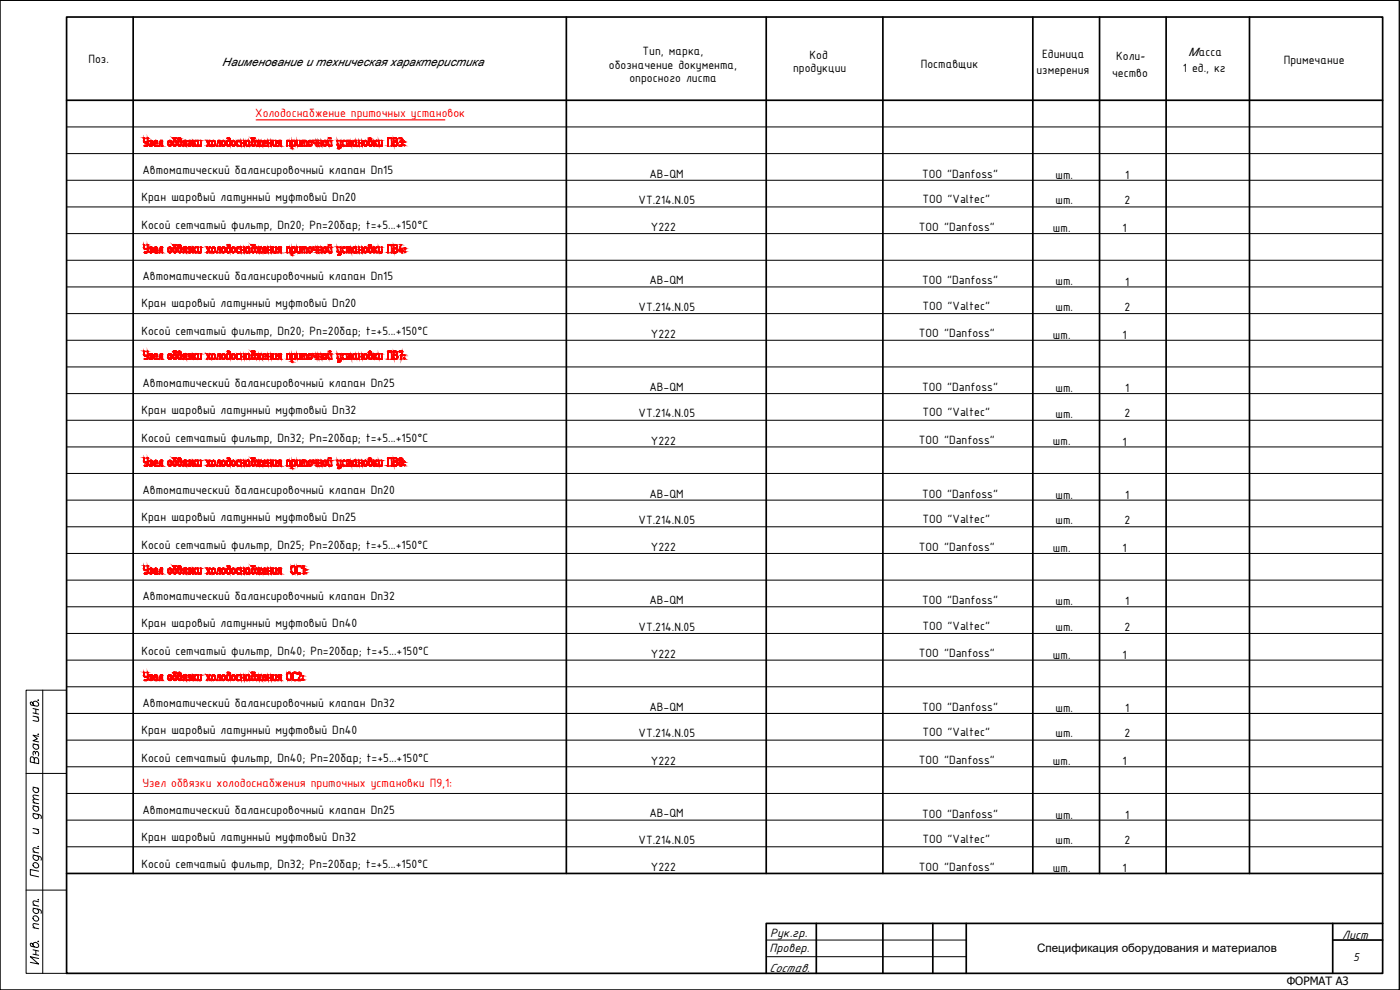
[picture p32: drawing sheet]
<svg xmlns="http://www.w3.org/2000/svg" width="420mm" height="297mm" viewBox="0 0 420 297" stroke-linecap="round" stroke-linejoin="round" font-family="sans-serif">
<defs><g id="words">
<g font-size="3.9">
<text x="192.9" y="16.4">Тип, марка,</text>
<text x="243" y="17.7">Код</text>
<text x="312.8" y="17.3">Единица</text>
<text x="335" y="17.9">Коли-</text>
<text x="26.5" y="18.8">Поз.</text>
<text x="182.8" y="20.6">обозначение документа,</text>
<text x="238" y="21.6">продукции</text>
<text x="276.3" y="20.3">Поставщик</text>
<text x="311.1" y="22.3">измерения</text>
<text x="333.8" y="23.1">чество</text>
<text x="355" y="21.7">1 ед., кг</text>
<text x="385.3" y="19.1">Примечание</text>
<text x="188.9" y="24.8">опросного листа</text>
<text x="42.8" y="52.1">Автоматический балансировочный клапан Dn15</text>
<text x="194.9" y="53.3">AB-QM</text>
<text x="276.8" y="53.3">ТОО &quot;Danfoss&quot;</text>
<text x="316.8" y="53.6">шт.</text>
<text x="337.7" y="53.7">1</text>
<text x="42.5" y="60.2">Кран шаровый латунный муфтовый Dn20</text>
<text x="191.6" y="61.2">VT.214.N.05</text>
<text x="276.9" y="60.9">ТОО &quot;Valtec&quot;</text>
<text x="316.8" y="61.3">шт.</text>
<text x="337.4" y="61.3">2</text>
<text x="42.4" y="68.6">Косой сетчатый фильтр, Dn20; Pn=20бар; t=+5...+150°C</text>
<text x="195.4" y="69.4">Y222</text>
<text x="275.8" y="69.3">ТОО &quot;Danfoss&quot;</text>
<text x="316" y="69.6">шт.</text>
<text x="336.9" y="69.7">1</text>
<text x="42.8" y="84.1">Автоматический балансировочный клапан Dn15</text>
<text x="194.9" y="85.3">AB-QM</text>
<text x="276.8" y="85.3">ТОО &quot;Danfoss&quot;</text>
<text x="316.8" y="85.6">шт.</text>
<text x="337.7" y="85.7">1</text>
<text x="42.5" y="92.2">Кран шаровый латунный муфтовый Dn20</text>
<text x="191.6" y="93.2">VT.214.N.05</text>
<text x="276.9" y="92.9">ТОО &quot;Valtec&quot;</text>
<text x="316.8" y="93.3">шт.</text>
<text x="337.4" y="93.3">2</text>
<text x="42.4" y="100.6">Косой сетчатый фильтр, Dn20; Pn=20бар; t=+5...+150°C</text>
<text x="195.4" y="101.4">Y222</text>
<text x="275.8" y="101.2">ТОО &quot;Danfoss&quot;</text>
<text x="316" y="101.6">шт.</text>
<text x="336.9" y="101.7">1</text>
<text x="42.8" y="116.1">Автоматический балансировочный клапан Dn25</text>
<text x="194.9" y="117.3">AB-QM</text>
<text x="276.8" y="117.3">ТОО &quot;Danfoss&quot;</text>
<text x="316.8" y="117.6">шт.</text>
<text x="337.7" y="117.7">1</text>
<text x="42.5" y="124.2">Кран шаровый латунный муфтовый Dn32</text>
<text x="191.6" y="125.3">VT.214.N.05</text>
<text x="276.9" y="125">ТОО &quot;Valtec&quot;</text>
<text x="316.8" y="125.3">шт.</text>
<text x="337.4" y="125.3">2</text>
<text x="42.4" y="132.6">Косой сетчатый фильтр, Dn32; Pn=20бар; t=+5...+150°C</text>
<text x="195.4" y="133.4">Y222</text>
<text x="275.8" y="133.3">ТОО &quot;Danfoss&quot;</text>
<text x="316" y="133.6">шт.</text>
<text x="336.9" y="133.7">1</text>
<text x="42.8" y="148.2">Автоматический балансировочный клапан Dn20</text>
<text x="194.9" y="149.3">AB-QM</text>
<text x="276.8" y="149.3">ТОО &quot;Danfoss&quot;</text>
<text x="316.8" y="149.6">шт.</text>
<text x="337.7" y="149.7">1</text>
<text x="42.5" y="156.2">Кран шаровый латунный муфтовый Dn25</text>
<text x="191.6" y="157.3">VT.214.N.05</text>
<text x="276.9" y="157">ТОО &quot;Valtec&quot;</text>
<text x="316.8" y="157.3">шт.</text>
<text x="337.4" y="157.3">2</text>
<text x="42.4" y="164.6">Косой сетчатый фильтр, Dn25; Pn=20бар; t=+5...+150°C</text>
<text x="195.4" y="165.4">Y222</text>
<text x="275.8" y="165.3">ТОО &quot;Danfoss&quot;</text>
<text x="316" y="165.6">шт.</text>
<text x="336.9" y="165.6">1</text>
<text x="42.8" y="180.1">Автоматический балансировочный клапан Dn32</text>
<text x="194.9" y="181.3">AB-QM</text>
<text x="276.8" y="181.3">ТОО &quot;Danfoss&quot;</text>
<text x="316.8" y="181.6">шт.</text>
<text x="337.7" y="181.6">1</text>
<text x="42.5" y="188.2">Кран шаровый латунный муфтовый Dn40</text>
<text x="191.6" y="189.3">VT.214.N.05</text>
<text x="276.9" y="189">ТОО &quot;Valtec&quot;</text>
<text x="316.8" y="189.3">шт.</text>
<text x="337.4" y="189.3">2</text>
<text x="42.4" y="196.6">Косой сетчатый фильтр, Dn40; Pn=20бар; t=+5...+150°C</text>
<text x="195.4" y="197.4">Y222</text>
<text x="275.8" y="197.3">ТОО &quot;Danfoss&quot;</text>
<text x="316" y="197.6">шт.</text>
<text x="336.9" y="197.6">1</text>
<text x="42.8" y="212.1">Автоматический балансировочный клапан Dn32</text>
<text x="194.9" y="213.3">AB-QM</text>
<text x="276.8" y="213.3">ТОО &quot;Danfoss&quot;</text>
<text x="316.8" y="213.6">шт.</text>
<text x="337.7" y="213.6">1</text>
<text x="42.5" y="220.2">Кран шаровый латунный муфтовый Dn40</text>
<text x="191.6" y="221.2">VT.214.N.05</text>
<text x="276.9" y="220.9">ТОО &quot;Valtec&quot;</text>
<text x="316.8" y="221.3">шт.</text>
<text x="337.4" y="221.3">2</text>
<text x="42.4" y="228.6">Косой сетчатый фильтр, Dn40; Pn=20бар; t=+5...+150°C</text>
<text x="195.4" y="229.4">Y222</text>
<text x="275.8" y="229.3">ТОО &quot;Danfoss&quot;</text>
<text x="316" y="229.6">шт.</text>
<text x="336.9" y="229.6">1</text>
<text x="42.8" y="244.1">Автоматический балансировочный клапан Dn25</text>
<text x="194.9" y="245.3">AB-QM</text>
<text x="276.8" y="245.3">ТОО &quot;Danfoss&quot;</text>
<text x="316.8" y="245.6">шт.</text>
<text x="337.7" y="245.6">1</text>
<text x="42.5" y="252.2">Кран шаровый латунный муфтовый Dn32</text>
<text x="191.6" y="253.2">VT.214.N.05</text>
<text x="276.9" y="252.9">ТОО &quot;Valtec&quot;</text>
<text x="316.8" y="253.3">шт.</text>
<text x="337.4" y="253.3">2</text>
<text x="42.4" y="260.5">Косой сетчатый фильтр, Dn32; Pn=20бар; t=+5...+150°C</text>
<text x="195.4" y="261.4">Y222</text>
<text x="275.8" y="261.3">ТОО &quot;Danfoss&quot;</text>
<text x="316" y="261.6">шт.</text>
<text x="336.9" y="261.6">1</text>
<text x="231.1" y="281.1">Рук.гр.</text>
<text x="402.8" y="281.6">Лист</text>
<text x="230.9" y="285.6">Провер.</text>
<text x="230.8" y="291.5">Состав.</text>
</g>
<g font-size="3.9" fill="#f00">
<text x="76.6" y="35.2">Холодоснабжение приточных установок</text>
<text x="42.8" y="236.1">Узел обвязки холодоснабжения приточных установки П9,1:</text>
</g>
<text font-size="3.7" x="406.1" y="288.3">5</text>
<g font-size="3.5">
<text x="356.7" y="16.9">Масса</text>
<text x="66.7" y="19.8">Наименование и техническая характеристика</text>
<text x="311.2" y="285.7">Спецификация оборудования и материалов</text>
</g>
<text font-size="3.4" x="386.2" y="295.7">ФОРМАТ А3</text>
</g></defs>
<!-- layer: PDF _0 -->
<g fill="#f00" stroke="#f00" stroke-width=".3">
<path d="M44.2 41.4h.2z"/>
<path d="M43.3 42.7h1.1z"/>
<path d="M43.3 42.8h1.1z"/>
<path d="M43.4 42.8h1z"/>
<path d="M44.2 43.5h.2z"/>
<path d="M44.8 42.3h.9z"/>
<path d="M44.8 42.4h.2z"/>
<path d="M45.6 42.5h.2z"/>
<path d="M45.1 43h.6z"/>
<path d="M44.8 43.7h.9z"/>
<path d="M45 43.8h.6z"/>
<path d="M46.4 42.2h.7z"/>
<path d="M46.2 43.5h.3z"/>
<path d="M46.4 43.8h.9z"/>
<path d="M48.2 42.1h.6z"/>
<path d="M48.6 43.8h.2z"/>
<path d="M50.5 42.4h.3z"/>
<path d="M52 41.4h1z"/>
<path d="M51.9 41.4h1.1z"/>
<path d="M52.2 42.2h.6z"/>
<path d="M52 43.6h.9z"/>
<path d="M52.1 43.7h.7z"/>
<path d="M52.2 43.8h.6z"/>
<path d="M53.6 41.5h.5z"/>
<path d="M53.6 41.5h.6z"/>
<path d="M54 42.1h.3z"/>
<path d="M53.9 42.1h.3z"/>
<path d="M54.3 42.7h.2z"/>
<path d="M53.5 43.6h.9z"/>
<path d="M53.6 43.8h.7z"/>
<path d="M55.1 42.2h.9z"/>
<path d="M55 42.3h1z"/>
<path d="M55 43h1z"/>
<path d="M55.8 43.8h.2z"/>
<path d="M54.9 43.8h.2z"/>
<path d="M56.6 42.2h.6z"/>
<path d="M57.1 42.8h.3z"/>
<path d="M56.8 42.9h.5z"/>
<path d="M56.5 43.8h.7z"/>
<path d="M58.7 42.1h.1z"/>
<path d="M58.6 43.7h.3z"/>
<path d="M59.3 42.1h.1z"/>
<path d="M59.5 43.8h.9z"/>
<path d="M62.9 42.1h.2z"/>
<path d="M62 42.1h.2z"/>
<path d="M62.1 43.8h.1z"/>
<path d="M62.9 43.8h.2z"/>
<path d="M63.8 42.2h.6z"/>
<path d="M64.4 43.4h.2z"/>
<path d="M63.8 43.8h.5z"/>
<path d="M65.5 42.1h.6z"/>
<path d="M65.9 43.8h.2z"/>
<path d="M66.6 43.6h.9z"/>
<path d="M68.2 41.6h.8z"/>
<path d="M68.8 41.8h.3z"/>
<path d="M68.1 43.8h.8z"/>
<path d="M69.6 43.6h.8z"/>
<path d="M71.2 42.2h.6z"/>
<path d="M71.1 42.2h.7z"/>
<path d="M71.1 42.3h.7z"/>
<path d="M71 43.5h.2z"/>
<path d="M71.2 43.8h.6z"/>
<path d="M73.2 43.8h.1z"/>
<path d="M73.9 42.2h.9z"/>
<path d="M73.8 42.3h1z"/>
<path d="M75.5 41.4h1z"/>
<path d="M75.7 42.2h.6z"/>
<path d="M75.6 42.2h.7z"/>
<path d="M75.5 43.6h.9z"/>
<path d="M75.6 43.8h.7z"/>
<path d="M77.6 42.1h.2z"/>
<path d="M79 42.3h.8z"/>
<path d="M78.9 43.6h.3z"/>
<path d="M78.9 43.7h1.1z"/>
<path d="M79 43.8h1z"/>
<path d="M80.3 42.1h.2z"/>
<path d="M81.3 43.8h.1z"/>
<path d="M81.8 43.5h.3z"/>
<path d="M82 43.8h.9z"/>
<path d="M83.5 42.2h1z"/>
<path d="M83.4 42.3h1.1z"/>
<path d="M83.5 43h1z"/>
<path d="M84.2 43.8h.2z"/>
<path d="M86.9 42.5h.3z"/>
<path d="M87 43.8h.2z"/>
<path d="M86.1 43.8h.2z"/>
<path d="M88.4 43.5h.2z"/>
<path d="M87.6 44.6h.2z"/>
<path d="M89.1 43.7h1.1z"/>
<path d="M89.2 43.8h1z"/>
<path d="M92.7 42.3h.7z"/>
<path d="M92.5 42.7h.2z"/>
<path d="M92.6 43.6h.9z"/>
<path d="M92.7 43.8h.6z"/>
<path d="M94.1 43h1z"/>
<path d="M94.2 43.1h.9z"/>
<path d="M94.9 43.8h.2z"/>
<path d="M96.4 43.8h.2z"/>
<path d="M97.2 42.2h.6z"/>
<path d="M97 42.4h.3z"/>
<path d="M97.8 43.4h.2z"/>
<path d="M99.4 42.1h.1z"/>
<path d="M98.5 43.7h1.1z"/>
<path d="M98.6 43.7h1z"/>
<path d="M98.6 43.8h1z"/>
<path d="M101.3 43.7h1z"/>
<path d="M101.3 43.8h1z"/>
<path d="M102.1 44.1h.2z"/>
<path d="M102 44.3h.3z"/>
<path d="M101.3 44.6h.8z"/>
<path d="M102.7 43.6h.3z"/>
<path d="M102.8 43.8h.8z"/>
<path d="M105.2 42.5h.3z"/>
<path d="M105.3 43.8h.2z"/>
<path d="M104.6 43.8h.2z"/>
<path d="M104 43.8h.1z"/>
<path d="M106 42.2h1z"/>
<path d="M106 42.3h1z"/>
<path d="M106 43.7h1.2z"/>
<path d="M107.6 42.1h.2z"/>
<path d="M108.5 43.8h.2z"/>
<path d="M109.3 42.2h.7z"/>
<path d="M110 43.4h.2z"/>
<path d="M109.4 43.8h.5z"/>
<path d="M111.3 42.4h.3z"/>
<path d="M111.5 43.4h.2z"/>
<path d="M113 42.1h.2z"/>
<path d="M112.9 42.3h.3z"/>
<path d="M112.1 43.8h.2z"/>
<path d="M113.6 43.7h1.1z"/>
<path d="M113.7 43.8h1z"/>
<path d="M117.5 43.8h.1z"/>
<path d="M119 41.8h.2z"/>
<path d="M119 41.9h.3z"/>
<path d="M119 42.1h.3z"/>
<path d="M118.9 42.3h.3z"/>
<path d="M118.9 42.7h.4z"/>
<path d="M119 42.7h.3z"/>
<path d="M119.1 42.9h.2z"/>
<path d="M120.5 41.7h.3z"/>
<path d="M120.6 42.1h.3z"/>
<path d="M120.5 42.3h.3z"/>
<path d="M120.6 42.8h.2z"/>
<path d="M120.6 43.5h.2z"/>
<path d="M119.8 43.6h.9z"/>
<path d="M121.2 43.4h.2z"/>
<path d="M121.2 43.7h.2z"/>
<path d="M43.3 74.7h1.1z"/>
<path d="M43.3 74.8h1.1z"/>
<path d="M43.4 74.8h1z"/>
<path d="M44.2 75.6h.2z"/>
<path d="M43.3 75.7h1z"/>
<path d="M45.1 74.2h.5z"/>
<path d="M45 74.2h.6z"/>
<path d="M44.8 74.4h.2z"/>
<path d="M45.6 74.8h.2z"/>
<path d="M45.5 74.8h.3z"/>
<path d="M45.2 75.1h.6z"/>
<path d="M44.8 75.7h.9z"/>
<path d="M44.9 75.8h.7z"/>
<path d="M46.2 75.6h.3z"/>
<path d="M46.4 75.8h.9z"/>
<path d="M48.2 74.2h.6z"/>
<path d="M47.7 75.8h.2z"/>
<path d="M51.9 73.4h1.1z"/>
<path d="M52.3 74.2h.4z"/>
<path d="M52.2 74.2h.6z"/>
<path d="M52 75.6h.9z"/>
<path d="M52.1 75.7h.7z"/>
<path d="M52.2 75.8h.6z"/>
<path d="M53.6 73.4h.5z"/>
<path d="M54.3 75.3h.2z"/>
<path d="M53.5 75.6h.9z"/>
<path d="M53.6 75.8h.7z"/>
<path d="M55.1 74.2h.9z"/>
<path d="M55 74.3h1z"/>
<path d="M54.9 74.4h.3z"/>
<path d="M55 75h1z"/>
<path d="M56.4 74.3h.9z"/>
<path d="M57.1 74.8h.3z"/>
<path d="M56.8 75.1h.5z"/>
<path d="M57.1 75.3h.3z"/>
<path d="M57.2 75.4h.2z"/>
<path d="M56.5 75.8h.7z"/>
<path d="M59.3 74.2h.1z"/>
<path d="M59.3 75.6h.3z"/>
<path d="M59.3 75.6h1.1z"/>
<path d="M59.5 75.8h.9z"/>
<path d="M62.9 74.2h.2z"/>
<path d="M62 74.2h.2z"/>
<path d="M65.5 74.2h.6z"/>
<path d="M65 75.8h.2z"/>
<path d="M66.7 74.2h.7z"/>
<path d="M66.6 75.6h.9z"/>
<path d="M68.2 73.6h.8z"/>
<path d="M68.7 73.6h.3z"/>
<path d="M68.8 73.8h.3z"/>
<path d="M68 75.6h1z"/>
<path d="M68.1 75.8h.8z"/>
<path d="M69.9 74.1h.2z"/>
<path d="M69.6 75.6h.8z"/>
<path d="M71.2 74.2h.6z"/>
<path d="M71.1 74.2h.7z"/>
<path d="M71.1 74.3h.7z"/>
<path d="M71 75.6h.2z"/>
<path d="M73.9 74.2h.9z"/>
<path d="M73.8 74.3h1z"/>
<path d="M74.8 75.8h.2z"/>
<path d="M75.8 74.2h.4z"/>
<path d="M75.7 74.2h.6z"/>
<path d="M75.6 74.2h.7z"/>
<path d="M75.5 75.6h.9z"/>
<path d="M75.6 75.8h.7z"/>
<path d="M77.6 74.2h.2z"/>
<path d="M79 74.3h.8z"/>
<path d="M78.9 74.7h.2z"/>
<path d="M78.9 75.7h1.1z"/>
<path d="M79 75.8h1z"/>
<path d="M81.8 75.6h.3z"/>
<path d="M81.9 75.6h1z"/>
<path d="M82 75.8h.9z"/>
<path d="M83.5 74.2h1z"/>
<path d="M83.4 74.3h1.1z"/>
<path d="M83.5 75h1z"/>
<path d="M83.4 75.8h.1z"/>
<path d="M86.9 74.5h.3z"/>
<path d="M88.4 74.5h.2z"/>
<path d="M88.5 75.4h.2z"/>
<path d="M88.4 75.5h.2z"/>
<path d="M88.4 75.6h.2z"/>
<path d="M87.6 76.6h.2z"/>
<path d="M90 74.2h.1z"/>
<path d="M89.2 75.8h1z"/>
<path d="M91.8 74.4h.3z"/>
<path d="M91.8 74.5h.3z"/>
<path d="M92.7 74.3h.7z"/>
<path d="M92.6 75.6h.9z"/>
<path d="M92.7 75.8h.6z"/>
<path d="M94.2 75.1h.9z"/>
<path d="M94.9 75.8h.2z"/>
<path d="M98.6 75.7h1z"/>
<path d="M98.6 75.8h1z"/>
<path d="M102.1 74.2h.2z"/>
<path d="M101.3 75.7h1z"/>
<path d="M101.3 75.8h1z"/>
<path d="M101.5 75.8h.8z"/>
<path d="M102.1 76.3h.2z"/>
<path d="M102 76.3h.3z"/>
<path d="M101.3 76.4h.9z"/>
<path d="M101.3 76.6h.8z"/>
<path d="M102.7 75.6h.8z"/>
<path d="M102.8 75.8h.8z"/>
<path d="M105.2 74.5h.3z"/>
<path d="M106 74.2h1z"/>
<path d="M106 74.3h1z"/>
<path d="M106 75.7h1.2z"/>
<path d="M107 75.8h.2z"/>
<path d="M111.2 74h.3z"/>
<path d="M113.7 75.8h1z"/>
<path d="M118.8 73.6h.4z"/>
<path d="M119 73.9h.3z"/>
<path d="M119 74.2h.2z"/>
<path d="M118.9 74.3h.3z"/>
<path d="M118.9 74.7h.4z"/>
<path d="M119 74.7h.3z"/>
<path d="M119.1 74.9h.2z"/>
<path d="M119.2 75.2h.2z"/>
<path d="M119.1 75.4h.2z"/>
<path d="M119 75.5h.3z"/>
<path d="M120.2 73.4h.2z"/>
<path d="M120.5 75.8h.2z"/>
<path d="M121.5 74.4h.2z"/>
<path d="M121.5 74.7h.2z"/>
<path d="M121.5 75.7h.2z"/>
<path d="M43.3 106.7h1.1z"/>
<path d="M43.3 106.8h1.1z"/>
<path d="M44.2 107.6h.2z"/>
<path d="M43.3 107.7h1z"/>
<path d="M45 106.2h.6z"/>
<path d="M44.8 106.4h.2z"/>
<path d="M45.6 106.7h.2z"/>
<path d="M45.6 106.8h.2z"/>
<path d="M45.5 106.8h.3z"/>
<path d="M45.2 107.1h.6z"/>
<path d="M44.8 107.5h.2z"/>
<path d="M44.8 107.6h.9z"/>
<path d="M44.8 107.7h.9z"/>
<path d="M46.4 107.8h.9z"/>
<path d="M48.2 106.2h.6z"/>
<path d="M48.6 107.8h.2z"/>
<path d="M51.9 105.5h1.1z"/>
<path d="M52.3 106.2h.4z"/>
<path d="M52.2 106.2h.6z"/>
<path d="M52.2 107.8h.6z"/>
<path d="M53.6 105.4h.5z"/>
<path d="M54 106.1h.3z"/>
<path d="M53.8 106.2h.4z"/>
<path d="M54.3 107.3h.2z"/>
<path d="M53.6 107.7h.8z"/>
<path d="M53.6 107.8h.7z"/>
<path d="M55.2 106.2h.8z"/>
<path d="M55.1 106.2h.9z"/>
<path d="M55 106.3h1z"/>
<path d="M55 107h1z"/>
<path d="M55.8 107.8h.2z"/>
<path d="M56.5 106.2h.8z"/>
<path d="M56.4 106.3h.9z"/>
<path d="M57.1 106.8h.3z"/>
<path d="M57.1 107.3h.3z"/>
<path d="M57.2 107.4h.2z"/>
<path d="M59.3 106.2h.1z"/>
<path d="M59.3 107.6h1.1z"/>
<path d="M59.5 107.8h.9z"/>
<path d="M62 106.2h.2z"/>
<path d="M62.9 107.8h.2z"/>
<path d="M65.5 106.2h.6z"/>
<path d="M65.9 107.8h.2z"/>
<path d="M66.6 106.3h.9z"/>
<path d="M66.5 106.6h.2z"/>
<path d="M68.7 105.6h.3z"/>
<path d="M68.8 105.8h.3z"/>
<path d="M68.2 106.2h.9z"/>
<path d="M68 106.6h.2z"/>
<path d="M68.8 107.6h.2z"/>
<path d="M68 107.6h1z"/>
<path d="M70.4 107.3h.2z"/>
<path d="M71.2 106.2h.6z"/>
<path d="M71.1 106.2h.7z"/>
<path d="M71.1 106.3h.7z"/>
<path d="M71 106.3h.8z"/>
<path d="M73.2 107.8h.1z"/>
<path d="M73.9 106.2h.9z"/>
<path d="M73.8 106.3h1z"/>
<path d="M74.5 107.6h.3z"/>
<path d="M75.4 105.5h1.1z"/>
<path d="M75.8 106.2h.4z"/>
<path d="M75.7 106.2h.6z"/>
<path d="M75.6 106.2h.7z"/>
<path d="M75.6 107.7h.8z"/>
<path d="M75.6 107.8h.7z"/>
<path d="M75.7 107.8h.5z"/>
<path d="M77.6 106.2h.2z"/>
<path d="M79.2 106.2h.4z"/>
<path d="M79.1 106.2h.6z"/>
<path d="M79 106.3h.8z"/>
<path d="M78.9 107.7h1.1z"/>
<path d="M79 107.8h1z"/>
<path d="M81.3 107.8h.1z"/>
<path d="M81.9 107.6h1z"/>
<path d="M82 107.8h.9z"/>
<path d="M83.5 106.2h1z"/>
<path d="M83.4 106.3h1.1z"/>
<path d="M83.4 106.9h1.1z"/>
<path d="M83.5 107h1z"/>
<path d="M84.2 107.8h.2z"/>
<path d="M86.9 106.4h.3z"/>
<path d="M86.9 106.5h.3z"/>
<path d="M87 107.8h.2z"/>
<path d="M86.1 107.8h.2z"/>
<path d="M88.3 106.4h.3z"/>
<path d="M88.4 106.5h.2z"/>
<path d="M88.5 107.4h.2z"/>
<path d="M88.4 107.5h.2z"/>
<path d="M88.4 107.6h.2z"/>
<path d="M87.6 108.6h.2z"/>
<path d="M90 106.2h.1z"/>
<path d="M89.2 107.8h1z"/>
<path d="M91.8 106.4h.3z"/>
<path d="M91.8 106.5h.3z"/>
<path d="M92.8 106.2h.5z"/>
<path d="M92.6 106.3h.9z"/>
<path d="M92.6 107.7h.8z"/>
<path d="M92.7 107.8h.6z"/>
<path d="M92.8 107.8h.5z"/>
<path d="M94.2 107h.9z"/>
<path d="M94.9 107.8h.2z"/>
<path d="M96.4 107.8h.2z"/>
<path d="M98.4 107.5h.3z"/>
<path d="M98.6 107.8h1z"/>
<path d="M102.1 106.2h.2z"/>
<path d="M101.2 107.5h.2z"/>
<path d="M101.3 107.8h1z"/>
<path d="M101.5 107.9h.8z"/>
<path d="M102.1 108.3h.2z"/>
<path d="M101.3 108.4h.9z"/>
<path d="M103 106.2h.5z"/>
<path d="M102.7 107.6h.8z"/>
<path d="M102.8 107.8h.8z"/>
<path d="M105.2 106.4h.3z"/>
<path d="M105.2 106.5h.3z"/>
<path d="M105.3 107.8h.2z"/>
<path d="M104.6 107.8h.2z"/>
<path d="M104 107.8h.1z"/>
<path d="M106 106.2h1z"/>
<path d="M106 106.3h1z"/>
<path d="M106.7 107.6h.3z"/>
<path d="M106 107.7h1.2z"/>
<path d="M108.5 107.8h.2z"/>
<path d="M111.2 105.7h.3z"/>
<path d="M111.2 106h.3z"/>
<path d="M111.2 106.1h.2z"/>
<path d="M111.4 106.6h.3z"/>
<path d="M112.1 107.8h.2z"/>
<path d="M113.7 107.8h1z"/>
<path d="M117.5 107.8h.1z"/>
<path d="M119 106.2h.2z"/>
<path d="M118.9 106.3h.3z"/>
<path d="M119.1 107h.3z"/>
<path d="M119.2 107.2h.2z"/>
<path d="M119 107.5h.3z"/>
<path d="M120.2 107.8h.2z"/>
<path d="M121.2 106.7h.2z"/>
<path d="M121.2 107.4h.2z"/>
<path d="M43.2 138.7h1.2z"/>
<path d="M43.3 138.8h1.1z"/>
<path d="M44.2 139.6h.2z"/>
<path d="M44.1 139.6h.3z"/>
<path d="M45 138.2h.6z"/>
<path d="M44.8 138.4h.2z"/>
<path d="M45.6 138.8h.2z"/>
<path d="M45.2 138.9h.5z"/>
<path d="M45.2 139.1h.6z"/>
<path d="M45.5 139.1h.3z"/>
<path d="M45.6 139.2h.2z"/>
<path d="M44.8 139.6h.9z"/>
<path d="M44.8 139.7h.9z"/>
<path d="M45 139.8h.6z"/>
<path d="M46.2 139.6h1.1z"/>
<path d="M46.3 139.7h1z"/>
<path d="M46.4 139.8h.9z"/>
<path d="M48.2 138.2h.6z"/>
<path d="M48.6 139.8h.2z"/>
<path d="M51.9 137.5h1.1z"/>
<path d="M52.1 138.2h.8z"/>
<path d="M53.6 137.4h.5z"/>
<path d="M53.7 138.2h.6z"/>
<path d="M53.6 139.7h.8z"/>
<path d="M55.1 138.2h.9z"/>
<path d="M54.9 138.8h.3z"/>
<path d="M55.8 139.8h.2z"/>
<path d="M54.9 139.8h.2z"/>
<path d="M58.7 138.2h.1z"/>
<path d="M59.4 139.7h1z"/>
<path d="M62.9 139.8h.2z"/>
<path d="M63.7 139.7h.7z"/>
<path d="M63.8 139.8h.5z"/>
<path d="M65.5 138.2h.6z"/>
<path d="M65.9 139.8h.2z"/>
<path d="M66.6 138.3h.9z"/>
<path d="M68.7 137.6h.3z"/>
<path d="M68.8 137.7h.3z"/>
<path d="M68.2 138.2h.9z"/>
<path d="M68 139.6h1z"/>
<path d="M71.2 138.2h.6z"/>
<path d="M71 138.3h.8z"/>
<path d="M71 139.6h.8z"/>
<path d="M71.1 139.7h.7z"/>
<path d="M73.2 139.8h.1z"/>
<path d="M74 138.2h.8z"/>
<path d="M73.8 139.7h1.3z"/>
<path d="M75.4 137.5h1.1z"/>
<path d="M75.6 138.2h.8z"/>
<path d="M75.4 138.7h.2z"/>
<path d="M76.3 139.3h.2z"/>
<path d="M75.6 139.7h.8z"/>
<path d="M79.1 138.2h.6z"/>
<path d="M79 138.2h.8z"/>
<path d="M79 138.3h.8z"/>
<path d="M80.3 138.1h.2z"/>
<path d="M81.3 139.8h.1z"/>
<path d="M82 139.7h.9z"/>
<path d="M83.6 138.2h.8z"/>
<path d="M83.4 138.9h1.1z"/>
<path d="M83.4 139h1.1z"/>
<path d="M83.5 139h1z"/>
<path d="M84.2 139.8h.2z"/>
<path d="M86.9 138.4h.3z"/>
<path d="M87 139.8h.2z"/>
<path d="M86.1 139.8h.2z"/>
<path d="M88.3 138.4h.3z"/>
<path d="M88.4 139.6h.2z"/>
<path d="M91.8 138.4h.3z"/>
<path d="M92.8 138.2h.5z"/>
<path d="M92.7 138.2h.7z"/>
<path d="M92.6 138.3h.9z"/>
<path d="M93.4 139.3h.2z"/>
<path d="M92.6 139.7h.8z"/>
<path d="M94.9 139.8h.2z"/>
<path d="M96.4 139.8h.2z"/>
<path d="M99.4 138.1h.1z"/>
<path d="M101.2 139.5h.2z"/>
<path d="M101.3 140.4h.9z"/>
<path d="M102.9 138.2h.7z"/>
<path d="M102.7 139.6h.8z"/>
<path d="M104 138.2h1.3z"/>
<path d="M105.2 138.4h.3z"/>
<path d="M105.3 139.8h.2z"/>
<path d="M104.6 139.8h.2z"/>
<path d="M104 139.8h.1z"/>
<path d="M106.1 138.2h.9z"/>
<path d="M107.6 138.1h.2z"/>
<path d="M108.5 139.8h.2z"/>
<path d="M109.3 139.7h.7z"/>
<path d="M109.4 139.8h.5z"/>
<path d="M111.2 137.7h.3z"/>
<path d="M111.2 138h.3z"/>
<path d="M111.2 138.1h.2z"/>
<path d="M110.9 138.2h.5z"/>
<path d="M113 138.2h.2z"/>
<path d="M112.9 139.8h.3z"/>
<path d="M112.1 139.8h.2z"/>
<path d="M117.5 139.8h.1z"/>
<path d="M118.9 137.7h.3z"/>
<path d="M119 137.9h.3z"/>
<path d="M119 138.2h.2z"/>
<path d="M118.9 138.7h.4z"/>
<path d="M119.2 139.2h.2z"/>
<path d="M118.9 139.6h.4z"/>
<path d="M119.9 137.5h.8z"/>
<path d="M119.8 138.2h.3z"/>
<path d="M119.9 138.4h.8z"/>
<path d="M119.9 139.7h.8z"/>
<path d="M121.2 138.4h.2z"/>
<path d="M121.2 138.7h.2z"/>
<path d="M44.2 169.7h.2z"/>
<path d="M43.3 171.1h1.1z"/>
<path d="M43.4 171.2h1z"/>
<path d="M44.2 171.9h.2z"/>
<path d="M43.3 172h1z"/>
<path d="M45.1 170.5h.5z"/>
<path d="M44.9 170.6h.7z"/>
<path d="M44.8 170.8h.2z"/>
<path d="M45.6 171.1h.2z"/>
<path d="M45.5 171.2h.3z"/>
<path d="M45.2 171.4h.6z"/>
<path d="M44.8 172.1h.9z"/>
<path d="M46.4 170.6h.7z"/>
<path d="M46.2 171.9h.3z"/>
<path d="M46.4 172.1h.9z"/>
<path d="M46.4 172.2h.9z"/>
<path d="M48.2 170.5h.6z"/>
<path d="M48.1 170.6h.7z"/>
<path d="M47.7 172.2h.2z"/>
<path d="M52.3 170.5h.4z"/>
<path d="M52 172h.9z"/>
<path d="M52.1 172.1h.7z"/>
<path d="M52.2 172.1h.6z"/>
<path d="M54.3 171.7h.2z"/>
<path d="M53.5 172h.9z"/>
<path d="M53.6 172.1h.7z"/>
<path d="M55 170.6h1z"/>
<path d="M54.9 170.8h.3z"/>
<path d="M55 171.3h1z"/>
<path d="M55 171.4h1z"/>
<path d="M56.5 170.6h.7z"/>
<path d="M57.1 171.2h.3z"/>
<path d="M56.8 171.4h.5z"/>
<path d="M57.1 171.7h.3z"/>
<path d="M57.2 171.7h.2z"/>
<path d="M56.6 172.2h.5z"/>
<path d="M58.7 170.5h.1z"/>
<path d="M59.3 171.9h.3z"/>
<path d="M59.3 172h1.1z"/>
<path d="M59.5 172.2h.9z"/>
<path d="M62.9 170.6h.2z"/>
<path d="M63.8 170.6h.6z"/>
<path d="M65.5 170.5h.6z"/>
<path d="M65.4 170.6h.7z"/>
<path d="M65 172.2h.2z"/>
<path d="M66.7 170.6h.7z"/>
<path d="M66.6 172h.9z"/>
<path d="M68.2 170h.8z"/>
<path d="M68.7 170h.3z"/>
<path d="M68.8 170.1h.3z"/>
<path d="M68 170.9h.2z"/>
<path d="M68 172h1z"/>
<path d="M69.9 170.5h.2z"/>
<path d="M70.4 171.7h.2z"/>
<path d="M69.6 172h.8z"/>
<path d="M71.1 170.6h.7z"/>
<path d="M71 171.9h.2z"/>
<path d="M73.8 170.6h1z"/>
<path d="M74.8 172.2h.2z"/>
<path d="M75.4 169.8h1.1z"/>
<path d="M75.8 170.5h.4z"/>
<path d="M75.5 172h.9z"/>
<path d="M75.6 172.1h.7z"/>
<path d="M79 170.6h.8z"/>
<path d="M78.9 172h1.1z"/>
<path d="M79 172.1h1z"/>
<path d="M80.3 170.5h.2z"/>
<path d="M81.8 171.9h.3z"/>
<path d="M81.9 172h1z"/>
<path d="M82 172.2h.9z"/>
<path d="M83.4 170.6h1.1z"/>
<path d="M83.5 171.4h1z"/>
<path d="M83.4 172.2h.1z"/>
<path d="M87.7 169.8h.6z"/>
<path d="M87.6 172.1h.8z"/>
<path d="M89.2 169.9h1z"/>
<path d="M89.1 170.1h.3z"/>
<path d="M89.2 172h.9z"/>
<path d="M89.2 172.1h1z"/>
<path d="M89.3 172.1h.9z"/>
<path d="M91 169.7h.2z"/>
<path d="M91 169.8h.2z"/>
<path d="M91.6 171.1h.2z"/>
<path d="M91.6 171.8h.2z"/>
<path d="M44.2 201.7h.2z"/>
<path d="M43.3 203.1h1.1z"/>
<path d="M44.2 203.9h.2z"/>
<path d="M45 202.6h.6z"/>
<path d="M44.8 202.8h.2z"/>
<path d="M45.6 203.1h.2z"/>
<path d="M45.5 203.2h.3z"/>
<path d="M45.2 203.2h.6z"/>
<path d="M45.2 203.3h.5z"/>
<path d="M45.2 203.4h.6z"/>
<path d="M45.5 203.5h.3z"/>
<path d="M44.8 203.9h.2z"/>
<path d="M44.8 204h.9z"/>
<path d="M44.8 204.1h.9z"/>
<path d="M46.4 204.1h.9z"/>
<path d="M48.2 202.5h.6z"/>
<path d="M48.6 204.2h.2z"/>
<path d="M51.9 201.9h1.1z"/>
<path d="M52.3 202.5h.4z"/>
<path d="M52.2 202.6h.6z"/>
<path d="M52.2 204.1h.6z"/>
<path d="M53.6 201.8h.5z"/>
<path d="M54 202.4h.3z"/>
<path d="M54.3 203.7h.2z"/>
<path d="M53.6 204h.8z"/>
<path d="M53.6 204.1h.7z"/>
<path d="M53.7 204.2h.5z"/>
<path d="M55.2 202.5h.8z"/>
<path d="M55.1 202.6h.9z"/>
<path d="M55 202.6h1z"/>
<path d="M55 203.4h1z"/>
<path d="M55.8 204.2h.2z"/>
<path d="M56.5 202.6h.8z"/>
<path d="M56.4 202.6h.9z"/>
<path d="M57.1 203.2h.3z"/>
<path d="M57.1 203.7h.3z"/>
<path d="M59.3 204h1.1z"/>
<path d="M62.9 204.2h.2z"/>
<path d="M65.5 202.5h.6z"/>
<path d="M65.9 204.2h.2z"/>
<path d="M66.6 202.7h.9z"/>
<path d="M66.5 203h.2z"/>
<path d="M68.7 202h.3z"/>
<path d="M68.8 202.1h.3z"/>
<path d="M68.2 202.5h.9z"/>
<path d="M68 202.9h.2z"/>
<path d="M68.8 203.9h.2z"/>
<path d="M68 204h1z"/>
<path d="M68.2 204.2h.6z"/>
<path d="M70.4 203.7h.2z"/>
<path d="M71.2 202.6h.6z"/>
<path d="M71.1 202.6h.7z"/>
<path d="M71 202.7h.8z"/>
<path d="M73.2 204.2h.1z"/>
<path d="M73.9 202.6h.9z"/>
<path d="M73.8 202.6h1z"/>
<path d="M74.5 203.9h.3z"/>
<path d="M75.4 201.9h1.1z"/>
<path d="M75.8 202.5h.4z"/>
<path d="M75.7 202.6h.6z"/>
<path d="M75.6 202.6h.7z"/>
<path d="M75.6 204h.8z"/>
<path d="M75.6 204.1h.7z"/>
<path d="M75.7 204.2h.5z"/>
<path d="M78.3 202.5h.1z"/>
<path d="M76.9 204.2h.2z"/>
<path d="M79.2 202.5h.4z"/>
<path d="M79.1 202.6h.6z"/>
<path d="M79 202.7h.8z"/>
<path d="M78.9 204h1.1z"/>
<path d="M79 204.1h1z"/>
<path d="M81.3 204.2h.1z"/>
<path d="M81.9 204h1z"/>
<path d="M83.5 202.6h1z"/>
<path d="M83.4 202.6h1.1z"/>
<path d="M83.4 203.3h1.1z"/>
<path d="M83.5 203.4h1z"/>
<path d="M84.2 204.2h.2z"/>
<path d="M86.3 204.1h.8z"/>
<path d="M86.7 204.2h.1z"/>
<path d="M88.1 201.8h.8z"/>
<path d="M87.8 202.1h.3z"/>
<path d="M88 204.1h.9z"/>
<path d="M89.5 201.8h.7z"/>
<path d="M89.5 201.9h.7z"/>
<path d="M89.5 201.9h.8z"/>
<path d="M90.8 203.1h.2z"/>
<path d="M90.8 204h.2z"/>
<path d="M43.1 41.4h.2zM43.1 41.4h.2z"/>
<path d="M44.2 41.4h.2zM44.2 41.4h.2z"/>
<path d="M43.1 41.4h.2zM43.1 41.4h.2z"/>
<path d="M44.2 41.4h.2zM44.2 41.4h.2z"/>
<path d="M43.1 41.4h.2zM43.1 41.4h.2z"/>
<path d="M44.2 41.4l.2 .1zM44.2 41.4l.2 .1z"/>
<path d="M43.1 41.4l.2 .1zM43.1 41.4l.2 .1z"/>
<path d="M44.2 41.5h.2zM44.2 41.5h.2z"/>
<path d="M43.1 41.5h.2zM43.1 41.5h.2z"/>
<path d="M43.1 41.5l.2 .7v-.7zM43.1 41.5l.2 .7h-.2z"/>
<path d="M43.1 42.2l.2 .1zM43.1 42.2l.2 .1z"/>
<path d="M43.1 42.3h.2zM43.1 42.3h.2zM43.1 42.3h.2zM43.1 42.3h.2z"/>
<path d="M43.1 42.3l.2 .1zM43.1 42.3l.2 .1zM43.1 42.4h.2zM43.1 42.4h.2z"/>
<path d="M43.1 42.4h.2zM43.1 42.4h.2z"/>
<path d="M43.1 42.4h.3zM43.1 42.4h.3z"/>
<path d="M43.1 42.4l.3 .1zM43.1 42.4l.3 .1z"/>
<path d="M43.1 42.5h.3zM43.1 42.5h.3z"/>
<path d="M43.1 42.5h.3zM43.1 42.5h.3z"/>
<path d="M43.1 42.5h.4zM43.1 42.5h.4z"/>
<path d="M43.2 42.5l.3 .1zM43.2 42.5l.3 .1z"/>
<path d="M43.2 42.6h.3zM43.2 42.6h.3z"/>
<path d="M44.2 41.5l.2 1.1v-1.1zM44.2 41.5l.2 1.1h-.2z"/>
<path d="M43.2 42.6h.4zM43.2 42.6h.4z"/>
<path d="M43.2 42.6h1.2zM43.2 42.6h1.2z"/>
<path d="M43.2 42.6l1.2 .1zM43.2 42.6l1.2 .1z"/>
<path d="M43.2 42.7h1.2zM43.2 42.7h1.2zM43.3 42.7h1.1z"/>
<path d="M43.3 42.7h1.1zM43.3 42.7h1.1zM43.3 42.7h1.1z"/>
<path d="M43.3 42.7l1.1 .1zM43.3 42.7l1.1 .1zM43.3 42.8h1.1z"/>
<path d="M43.4 42.8h1zM43.4 42.8h1zM43.4 42.8h1z"/>
<path d="M43.5 42.8l.9 .1zM43.5 42.8l.9 .1z"/>
<path d="M44.2 42.9l.2 .5v-.5zM44.2 42.9l.2 .5h-.2z"/>
<path d="M44.2 43.4h.2zM44.2 43.4h.2zM44.2 43.4h.2zM44.2 43.4h.2z"/>
<path d="M44.2 43.4l.2 .1zM44.2 43.4l.2 .1zM44.2 43.5h.2zM44.2 43.5h.2z"/>
<path d="M44.2 43.5h.2zM44.2 43.5h.2z"/>
<path d="M44.2 43.5h.2zM44.2 43.5h.2zM44.1 43.5h.3z"/>
<path d="M44.1 43.5l.3 .1zM44.1 43.6h.3z"/>
<path d="M44.1 43.6h.3zM44.1 43.6h.3z"/>
<path d="M43.4 43.6h1zM43.4 43.6h1z"/>
<path d="M43.3 43.6h1.1zM43.3 43.6h1.1z"/>
<path d="M43.3 43.6h1.1zM43.3 43.6l1 .1z"/>
<path d="M43.3 43.7h1zM43.3 43.7h1z"/>
<path d="M43.3 43.7h1zM43.3 43.7h1z"/>
<path d="M43.3 43.7l1 .1zM43.3 43.7l1 .1z"/>
<path d="M43.3 43.8h.9zM43.3 43.8h1z"/>
<path d="M43.3 43.8h.9zM43.3 43.8h.9z"/>
<path d="M43.3 43.8h.9zM43.3 43.8h.9z"/>
<path d="M43.3 43.8h.9zM43.3 43.8h.9z"/>
<path d="M43.3 43.8h.8zM43.3 43.8h.9z"/>
<path d="M45.1 42.1h.4zM45.1 42.1h.4z"/>
<path d="M45.1 42.1h.5zM45 42.1h.6z"/>
<path d="M45 42.1l.6 .1zM45 42.2h.6z"/>
<path d="M45 42.2h.6zM45 42.2h.6z"/>
<path d="M45 42.2h.6zM45 42.2h.6z"/>
<path d="M44.9 42.2h.8zM44.9 42.2h.8z"/>
<path d="M44.9 42.2l.8 .1zM44.9 42.2l.8 .1z"/>
<path d="M44.9 42.3h.8zM44.8 42.3h.9z"/>
<path d="M44.8 42.3h.9zM44.8 42.3h.9zM44.8 42.3h.9z"/>
<path d="M44.8 42.3l1 .1zM44.8 42.3l1 .1z"/>
<path d="M45.4 42.4h.4zM45.4 42.4h.4z"/>
<path d="M44.8 42.4h.4zM44.8 42.4h.4z"/>
<path d="M45.4 42.4h.4zM45.4 42.4h.4z"/>
<path d="M44.8 42.4h.3zM44.8 42.4h.3z"/>
<path d="M45.5 42.4h.3zM45.5 42.4h.3z"/>
<path d="M44.8 42.4h.3zM44.8 42.4h.2z"/>
<path d="M45.5 42.4h.3zM45.5 42.4h.3z"/>
<path d="M44.8 42.4h.2zM44.8 42.4h.2z"/>
<path d="M45.6 42.4l.2 .1zM45.6 42.4l.2 .1z"/>
<path d="M45.6 42.5h.2zM45.6 42.5h.2z"/>
<path d="M45.6 42.5h.2zM45.6 42.5h.2zM45.6 42.5h.2z"/>
<path d="M45.6 42.5l.2 .1zM45.6 42.5l.2 .1zM45.6 42.6h.2zM45.6 42.6h.2z"/>
<path d="M45.6 42.6h.2zM45.6 42.6h.2zM45.6 42.6h.2zM45.6 42.6h.2z"/>
<path d="M45.6 42.6l.2 .1zM45.6 42.6l.2 .1z"/>
<path d="M45.6 42.7h.2zM45.6 42.7h.2z"/>
<path d="M45.6 42.7h.2zM45.6 42.7h.2zM45.6 42.7h.2zM45.6 42.7h.2z"/>
<path d="M45.6 42.7l.2 .1zM45.6 42.7l.2 .1zM45.6 42.8h.2zM45.6 42.8h.2z"/>
<path d="M45.5 42.8h.3zM45.5 42.8h.3z"/>
<path d="M45.5 42.8h.3zM45.5 42.8h.3z"/>
<path d="M45.5 42.8l.3 .1zM45.5 42.8l.3 .1z"/>
<path d="M45.2 42.9h.6zM45.2 42.9h.6z"/>
<path d="M45.2 42.9h.6zM45.2 42.9h.6z"/>
<path d="M45.2 42.9h.5zM45.2 42.9h.6z"/>
<path d="M45.2 42.9l.5 .1zM45.1 43h.6z"/>
<path d="M45.1 43h.6zM45.1 43h.6z"/>
<path d="M45.1 43h.6zM45.1 43h.6zM45.1 43h.6zM45.1 43h.6z"/>
<path d="M45.1 43h.6zM45.1 43h.6zM45.1 43h.6z"/>
<path d="M45.2 43l.6 .1zM45.2 43l.6 .1zM45.2 43.1h.6zM45.2 43.1h.6z"/>
<path d="M45.2 43.1h.6zM45.2 43.1h.6z"/>
<path d="M45.5 43.1h.3zM45.5 43.1h.3z"/>
<path d="M45.5 43.1l.3 .1zM45.5 43.1l.3 .1z"/>
<path d="M45.5 43.2h.3zM45.5 43.2h.3z"/>
<path d="M45.6 43.2h.2zM45.6 43.2h.2z"/>
<path d="M45.6 43.2l.2 .1zM45.6 43.2l.2 .1z"/>
<path d="M45.6 43.3h.2zM45.6 43.3h.2z"/>
<path d="M45.6 43.3h.2zM45.6 43.3h.2z"/>
<path d="M45.6 43.3l.2 .1zM45.6 43.3l.2 .1z"/>
<path d="M45.6 43.4h.2zM45.6 43.4h.2zM45.6 43.4h.2zM45.6 43.4h.2z"/>
<path d="M45.6 43.4l.2 .1zM45.6 43.4l.2 .1z"/>
<path d="M45.6 43.5h.2zM45.6 43.5h.2z"/>
<path d="M45.6 43.5h.2zM45.6 43.5h.2z"/>
<path d="M45.6 43.5h.2zM45.6 43.5h.2z"/>
<path d="M44.8 43.5h.2zM44.8 43.5h.2z"/>
<path d="M45.5 43.5h.3zM45.5 43.5h.3z"/>
<path d="M44.8 43.5h.3zM44.8 43.5h.3z"/>
<path d="M45.5 43.5l.3 .1zM45.5 43.6h.3z"/>
<path d="M44.8 43.5l.3 .1zM44.8 43.5l.3 .1z"/>
<path d="M45.5 43.6h.3zM45.4 43.6h.4z"/>
<path d="M44.8 43.6h.3zM44.8 43.6h.3z"/>
<path d="M44.8 43.6h1zM44.8 43.6h1z"/>
<path d="M44.8 43.6h.9zM44.8 43.6h1z"/>
<path d="M44.8 43.6l.9 .1zM44.8 43.6l.9 .1zM44.8 43.7h.9zM44.8 43.7h.9z"/>
<path d="M44.8 43.7h.9zM44.8 43.7h.9zM44.8 43.7h.9z"/>
<path d="M44.9 43.7l.8 .1zM44.9 43.7l.8 .1z"/>
<path d="M44.9 43.8h.8zM44.9 43.8h.7z"/>
<path d="M45 43.8h.6zM45 43.8h.6zM45 43.8h.6z"/>
<path d="M45 43.8h.6zM45 43.8h.5z"/>
<path d="M45.1 43.8h.4zM45.1 43.8h.4z"/>
<path d="M46.6 42.1h.3zM46.6 42.1h.3z"/>
<path d="M46.5 42.1h.5zM46.5 42.1h.5z"/>
<path d="M46.5 42.1l.5 .1zM46.5 42.1l.5 .1z"/>
<path d="M46.5 42.2h.5zM46.4 42.2h.6z"/>
<path d="M46.4 42.2h.7zM46.4 42.2h.7zM46.4 42.2h.7z"/>
<path d="M46.4 42.2l.7 .1zM46.4 42.2l.7 .1z"/>
<path d="M46.4 42.3h.8zM46.4 42.3h.8z"/>
<path d="M46.4 42.3h.8zM46.4 42.3h.8zM46.3 42.3h.9zM46.3 42.3h.9z"/>
<path d="M46.3 42.3l.9 .1zM46.3 42.3l.9 .1z"/>
<path d="M46.8 42.4h.4zM46.8 42.4h.4z"/>
<path d="M46.3 42.4h.4zM46.3 42.4h.4z"/>
<path d="M46.8 42.4h.4zM46.8 42.4h.4z"/>
<path d="M46.3 42.4h.4zM46.3 42.4h.3z"/>
<path d="M46.9 42.4h.3zM46.9 42.4h.3z"/>
<path d="M46.3 42.4h.3zM46.3 42.4h.3z"/>
<path d="M46.9 42.4h.3zM46.9 42.4h.3z"/>
<path d="M46.3 42.4h.3zM46.3 42.4h.2zM46.2 42.4h.3zM46.2 42.4h.3z"/>
<path d="M46.9 42.4l.3 .1zM46.9 42.4l.3 .1z"/>
<path d="M46.2 42.4l.3 .1zM46.2 42.4l.3 .1z"/>
<path d="M47 42.5h.3zM47 42.5h.3z"/>
<path d="M46.2 42.5h.3zM46.2 42.5h.3z"/>
<path d="M47 42.5h.3zM47 42.5h.3z"/>
<path d="M46.2 42.5h.3zM46.2 42.5h.3z"/>
<path d="M47 42.5h.3zM47 42.5h.3z"/>
<path d="M46.2 42.5h.3zM46.2 42.5h.2z"/>
<path d="M47 42.5l.3 .1zM47 42.5l.3 .1z"/>
<path d="M46.2 42.5l.2 .1zM46.2 42.5l.2 .1z"/>
<path d="M47 42.6h.3zM47 42.6h.3z"/>
<path d="M46.2 42.6h.2zM46.2 42.6h.2z"/>
<path d="M47.1 42.6h.2zM47.1 42.6h.2z"/>
<path d="M46.2 42.6h.2zM46.2 42.6h.2z"/>
<path d="M47.1 42.6l.2 .1zM47.1 42.6l.2 .1z"/>
<path d="M46.2 42.6h.2zM46.2 42.6l.2 .1z"/>
<path d="M47.1 42.7h.2zM47.1 42.7h.2z"/>
<path d="M46.2 42.7h.2zM46.2 42.7h.2z"/>
<path d="M47.1 42.7h.2zM47.1 42.7h.2z"/>
<path d="M46.2 42.7h.2zM46.2 42.7h.2zM46.2 42.7h.2zM46.2 42.7h.2z"/>
<path d="M47.1 42.7h.2zM47.1 42.7h.2z"/>
<path d="M46.2 42.7h.2zM46.2 42.7h.2z"/>
<path d="M47.1 42.7l.2 .2zM47.1 42.7l.2 .2z"/>
<path d="M46.2 42.7l.2 .2zM46.2 42.7l.2 .2z"/>
<path d="M46.2 42.9l1.1 .2v-.2zM46.2 42.9l1.1 .2h-1.1z"/>
<path d="M46.2 43.1l.2 .3v-.3zM46.2 43.1l.2 .3h-.2zM46.2 43.4h.2zM46.2 43.4h.2z"/>
<path d="M46.2 43.4h.2zM46.2 43.4h.2zM46.2 43.4h.2zM46.2 43.4h.2z"/>
<path d="M46.2 43.4l.2 .1zM46.2 43.4l.2 .1z"/>
<path d="M46.2 43.5h.2zM46.2 43.5h.2z"/>
<path d="M46.2 43.5h.2zM46.2 43.5h.2z"/>
<path d="M46.2 43.5h.3zM46.2 43.5h.3zM46.2 43.5h.3z"/>
<path d="M46.2 43.5l.3 .1zM46.2 43.5l.3 .1z"/>
<path d="M46.2 43.6h.4zM46.2 43.6h.4z"/>
<path d="M46.2 43.6h1zM46.2 43.6h1z"/>
<path d="M46.2 43.6h1.1zM46.2 43.6h1.1z"/>
<path d="M46.2 43.6l1.1 .1zM46.2 43.6l1.1 .1zM46.3 43.7h1zM46.3 43.7h1z"/>
<path d="M46.3 43.7h1zM46.3 43.7h1zM46.3 43.7h1zM46.3 43.7h1z"/>
<path d="M46.3 43.7l1 .1zM46.3 43.7l1 .1zM46.4 43.8h.9z"/>
<path d="M46.4 43.8h.9zM46.4 43.8h.9zM46.4 43.8h.9z"/>
<path d="M46.4 43.8h.9zM46.4 43.8h.9z"/>
<path d="M46.5 43.8h.8zM46.5 43.8h.7z"/>
<path d="M48.2 42.1h.6zM48.2 42.1h.6zM48.1 42.1h.7z"/>
<path d="M48.1 42.1l.7 .1zM48.1 42.1l.7 .1z"/>
<path d="M48.1 42.2h.7zM48.1 42.2h.7z"/>
<path d="M48.1 42.2h.7zM48.1 42.2h.7z"/>
<path d="M48.1 42.2l.7 .2zM48.1 42.2l.7 .2z"/>
<path d="M48.1 42.4l-.2 1.3 .4-1.3zM48.1 42.4l-.2 1.3h-.2z"/>
<path d="M48.6 42.4l.2 1.3v-1.3zM48.6 42.4l.2 1.3h-.2z"/>
<path d="M47.7 43.7h.2zM47.7 43.7h.2z"/>
<path d="M48.6 43.7l.2 .1zM48.6 43.7l.2 .1z"/>
<path d="M47.7 43.7l.2 .1zM47.7 43.7l.2 .1z"/>
<path d="M48.6 43.8h.2zM48.6 43.8h.2z"/>
<path d="M47.7 43.8h.2zM47.7 43.8h.2z"/>
<path d="M48.6 43.8h.2zM48.6 43.8h.2z"/>
<path d="M47.7 43.8h.2zM47.7 43.8h.2z"/>
<path d="M48.6 43.8h.2zM48.6 43.8h.2z"/>
<path d="M47.7 43.8h.2zM47.7 43.8h.1z"/>
<path d="M50.8 42.1h.3zM50.8 42.1h.3z"/>
<path d="M50.8 42.1h.4zM50.8 42.1h.4z"/>
<path d="M50.8 42.1l.5 .1zM50.7 42.2h.6zM50.7 42.2h.6zM50.7 42.2h.6z"/>
<path d="M50.7 42.2h.6zM50.7 42.2h.6z"/>
<path d="M50.7 42.2h.7zM50.6 42.2h.8z"/>
<path d="M50.6 42.2l.8 .1zM50.6 42.2l.8 .1z"/>
<path d="M50.6 42.3h.8zM50.6 42.3h.8z"/>
<path d="M50.6 42.3h.8zM50.6 42.3h.8z"/>
<path d="M50.6 42.3h.8zM50.5 42.3h.9z"/>
<path d="M50.5 42.3l.9 .1zM50.5 42.3l.9 .1z"/>
<path d="M51 42.4h.4zM51 42.4h.4z"/>
<path d="M50.5 42.4h.5zM50.5 42.4h.4z"/>
<path d="M51.1 42.4h.3zM51.1 42.4h.3z"/>
<path d="M50.5 42.4h.4zM50.5 42.4h.3z"/>
<path d="M51.1 42.4h.4zM51.1 42.4h.4z"/>
<path d="M50.5 42.4h.3zM50.5 42.4h.3z"/>
<path d="M51.2 42.4h.3zM51.2 42.4h.3z"/>
<path d="M50.5 42.4h.3zM50.5 42.4h.3zM50.5 42.4h.3z"/>
<path d="M51.2 42.4l.3 .1zM51.2 42.4l.3 .1z"/>
<path d="M50.5 42.4l.3 .1zM50.5 42.4l.3 .1z"/>
<path d="M51.2 42.5h.3zM51.2 42.5h.3z"/>
<path d="M50.5 42.5h.2zM50.5 42.5h.3z"/>
<path d="M51.3 42.5h.2zM51.3 42.5h.2z"/>
<path d="M50.5 42.5h.2zM50.5 42.5h.2z"/>
<path d="M51.3 42.5h.2zM51.3 42.5h.2z"/>
<path d="M50.5 42.5h.2zM50.5 42.5h.2z"/>
<path d="M51.3 42.5l.2 .1zM51.3 42.5l.2 .1z"/>
<path d="M50.5 42.5l.2 .1zM50.5 42.5l.2 .1z"/>
<path d="M51.3 42.6h.2zM51.3 42.6h.2z"/>
<path d="M50.5 42.6h.2zM50.5 42.6h.2z"/>
<path d="M51.3 42.6h.3zM51.3 42.6h.3z"/>
<path d="M50.5 42.6h.2zM50.5 42.6h.2z"/>
<path d="M51.3 42.6l.3 .1zM51.3 42.6l.3 .1z"/>
<path d="M50.4 42.6l.3 .1zM50.4 42.6l.3 .1z"/>
<path d="M51.3 42.7h.3zM51.3 42.7h.3z"/>
<path d="M50.4 42.7h.3zM50.4 42.7h.3z"/>
<path d="M51.3 42.7h.3zM51.3 42.7h.3z"/>
<path d="M50.4 42.7h.3zM50.4 42.7h.3zM50.4 42.7h.3zM50.4 42.7h.3z"/>
<path d="M51.3 42.7h.3zM51.3 42.7h.3z"/>
<path d="M50.4 42.7h.3zM50.4 42.7h.2z"/>
<path d="M51.3 42.7l.3 .6v-.6zM51.3 42.7l.3 .6h-.3z"/>
<path d="M50.4 42.7l.2 .6v-.6zM50.4 42.7l.2 .6h-.2z"/>
<path d="M51.3 43.3h.3zM51.3 43.3h.3z"/>
<path d="M51.3 43.3h.3zM51.3 43.3h.3z"/>
<path d="M50.4 43.3h.3zM50.4 43.3h.3z"/>
<path d="M51.3 43.3h.3zM51.3 43.3h.3z"/>
<path d="M50.4 43.3h.3zM50.4 43.3h.3z"/>
<path d="M51.3 43.3h.3zM51.3 43.3h.3z"/>
<path d="M50.4 43.3h.3zM50.4 43.3h.3z"/>
<path d="M51.3 43.3h.3zM51.3 43.3l.2 .1zM51.3 43.4h.2zM51.3 43.4h.2z"/>
<path d="M50.4 43.3l.3 .1zM50.4 43.3l.3 .1z"/>
<path d="M51.3 43.4h.2zM51.3 43.4h.2z"/>
<path d="M50.5 43.4h.2zM50.5 43.4h.2z"/>
<path d="M51.3 43.4h.2zM51.3 43.4h.2z"/>
<path d="M50.5 43.4h.2zM50.5 43.4h.2z"/>
<path d="M51.3 43.4l.2 .1zM51.3 43.4l.2 .1z"/>
<path d="M50.5 43.4l.2 .1zM50.5 43.4l.2 .1z"/>
<path d="M51.3 43.5h.2zM51.3 43.5h.2z"/>
<path d="M50.5 43.5h.2zM50.5 43.5h.2z"/>
<path d="M51.3 43.5h.2zM51.2 43.5h.3z"/>
<path d="M50.5 43.5h.3zM50.5 43.5h.3z"/>
<path d="M51.2 43.5h.3zM51.2 43.5h.3z"/>
<path d="M50.5 43.5h.3zM50.5 43.5h.3z"/>
<path d="M51.2 43.5h.3zM51.2 43.5h.3z"/>
<path d="M50.5 43.5h.3zM50.5 43.5h.3z"/>
<path d="M51.2 43.5h.3zM51.1 43.5h.4z"/>
<path d="M50.5 43.5h.3zM50.5 43.5h.3z"/>
<path d="M51.1 43.5h.4zM51.1 43.5l.3 .1z"/>
<path d="M50.5 43.5l.3 .1zM50.5 43.5l.3 .1z"/>
<path d="M51.1 43.6h.3zM51.1 43.6h.3z"/>
<path d="M50.5 43.6h.4zM50.5 43.6h.4z"/>
<path d="M50.5 43.6h.9zM50.5 43.6h.9z"/>
<path d="M50.5 43.6h.9zM50.5 43.6h.9z"/>
<path d="M50.6 43.6l.8 .1zM50.6 43.6l.8 .1z"/>
<path d="M50.6 43.7h.8zM50.6 43.7h.8zM50.6 43.7h.8zM50.6 43.7h.8z"/>
<path d="M50.6 43.7h.8zM50.6 43.7l.7 .1z"/>
<path d="M50.7 43.8h.6zM50.7 43.8h.6z"/>
<path d="M50.7 43.8h.6zM50.7 43.8h.6z"/>
<path d="M50.7 43.8h.6zM50.7 43.8h.5z"/>
<path d="M50.8 43.8h.4zM50.8 43.8h.3z"/>
<path d="M50.8 43.8h.3zM50.8 43.8h.3z"/>
<path d="M52 41.3l1 .1zM52 41.3l1 .1zM51.9 41.4h1.1z"/>
<path d="M51.9 41.4h1.1zM51.9 41.4h1.1zM51.9 41.4h1.1z"/>
<path d="M51.9 41.4l1.1 .1zM51.9 41.4l1.1 .1zM51.9 41.5h1.1zM51.9 41.5h1.1z"/>
<path d="M51.9 41.5h1.1zM51.9 41.5h1.1z"/>
<path d="M51.9 41.5l1.1 .1zM51.9 41.5l1.1 .1z"/>
<path d="M51.9 41.6h1.1zM51.9 41.6h1.1z"/>
<path d="M51.9 41.6h1.1zM51.9 41.6h1.1z"/>
<path d="M51.9 41.6h1.1zM51.9 41.6h1.1z"/>
<path d="M51.9 41.6l.8 .5-.4-.5zM51.9 41.6l.8 .5h-.2z"/>
<path d="M52.3 42.1h.4zM52.3 42.1h.4z"/>
<path d="M52.3 42.1h.4zM52.2 42.1h.5z"/>
<path d="M52.2 42.1l.6 .1zM52.2 42.1l.6 .1zM52.2 42.2h.6z"/>
<path d="M52.2 42.2h.6zM52.2 42.2h.6zM52.1 42.2h.7z"/>
<path d="M52.1 42.2l.8 .1zM52.1 42.2l.8 .1z"/>
<path d="M52.1 42.3h.8zM52.1 42.3h.8z"/>
<path d="M52.1 42.3h.8zM52 42.3h.9z"/>
<path d="M52 42.3l.9 .1zM52 42.3l.9 .1z"/>
<path d="M52.5 42.4h.4zM52.5 42.4h.4z"/>
<path d="M52 42.4h.5zM52 42.4h.4z"/>
<path d="M52.6 42.4h.4zM52.6 42.4h.4z"/>
<path d="M52 42.4h.4zM52 42.4h.4z"/>
<path d="M52.6 42.4h.4zM52.6 42.4h.4z"/>
<path d="M52 42.4h.3zM52 42.4h.4z"/>
<path d="M52.7 42.4h.3zM52.7 42.4h.3z"/>
<path d="M52 42.4h.3zM52 42.4h.3z"/>
<path d="M52.7 42.4h.3zM52.7 42.4h.3z"/>
<path d="M52 42.4h.3zM51.9 42.4h.4z"/>
<path d="M52.7 42.4l.3 .1zM52.7 42.4l.3 .1z"/>
<path d="M51.9 42.4h.4zM51.9 42.4l.3 .1z"/>
<path d="M52.7 42.5h.3zM52.7 42.5h.3z"/>
<path d="M51.9 42.5h.3zM51.9 42.5h.3z"/>
<path d="M52.7 42.5h.3zM52.7 42.5h.3z"/>
<path d="M51.9 42.5h.3zM51.9 42.5h.3z"/>
<path d="M52.7 42.5h.3zM52.7 42.5h.3z"/>
<path d="M51.9 42.5h.3zM51.9 42.5h.3z"/>
<path d="M52.7 42.5l.3 .1zM52.7 42.5l.3 .1z"/>
<path d="M51.9 42.5l.3 .1zM51.9 42.5l.3 .1z"/>
<path d="M52.8 42.6h.2zM52.8 42.6h.2z"/>
<path d="M51.9 42.6h.3zM51.9 42.6h.3z"/>
<path d="M52.8 42.6h.2zM52.8 42.6h.2zM52.8 42.6h.2zM52.8 42.6h.2z"/>
<path d="M51.9 42.6h.3zM51.9 42.6h.3z"/>
<path d="M51.9 42.6l.3 .1zM51.9 42.6l.3 .1z"/>
<path d="M52.8 42.6l.2 .1zM52.8 42.6l.2 .1z"/>
<path d="M51.9 42.7h.3zM51.9 42.7h.3z"/>
<path d="M52.8 42.7h.2zM52.8 42.7h.2z"/>
<path d="M51.9 42.7h.3zM51.9 42.7h.3z"/>
<path d="M52.8 42.7h.2zM52.8 42.7h.2z"/>
<path d="M51.9 42.7h.3zM51.9 42.7h.3z"/>
<path d="M52.8 42.7h.2zM52.8 42.7h.2z"/>
<path d="M51.9 42.7h.3zM51.9 42.7h.3z"/>
<path d="M52.8 42.7l.2 .6v-.6zM52.8 42.7l.2 .6h-.2z"/>
<path d="M51.9 42.7l.3 .6v-.6zM51.9 42.7l.3 .6h-.3z"/>
<path d="M52.8 43.3h.2zM52.8 43.3h.2z"/>
<path d="M52.8 43.3h.2zM52.8 43.3h.2z"/>
<path d="M51.9 43.3h.3zM51.9 43.3h.3z"/>
<path d="M52.8 43.3h.2zM52.8 43.3h.2z"/>
<path d="M51.9 43.3h.3zM51.9 43.3h.3z"/>
<path d="M52.8 43.3h.2zM52.8 43.3h.2z"/>
<path d="M51.9 43.3h.3zM51.9 43.3h.3z"/>
<path d="M52.8 43.3l.2 .1zM52.8 43.3l.2 .1zM52.8 43.4h.2zM52.8 43.4h.2z"/>
<path d="M51.9 43.3l.3 .1zM51.9 43.3l.3 .1z"/>
<path d="M52.8 43.4h.2zM52.8 43.4h.2z"/>
<path d="M51.9 43.4h.3zM51.9 43.4h.3z"/>
<path d="M52.8 43.4h.2zM52.7 43.4h.3z"/>
<path d="M51.9 43.4h.3zM51.9 43.4h.3z"/>
<path d="M52.7 43.4l.3 .1zM52.7 43.4l.3 .1z"/>
<path d="M51.9 43.4l.3 .1zM51.9 43.4l.3 .1z"/>
<path d="M52.7 43.5h.3zM52.7 43.5h.3z"/>
<path d="M51.9 43.5h.3zM51.9 43.5h.3z"/>
<path d="M52.7 43.5h.3zM52.7 43.5h.3z"/>
<path d="M51.9 43.5h.3zM51.9 43.5h.3z"/>
<path d="M52.7 43.5h.3zM52.7 43.5h.3z"/>
<path d="M52 43.5h.2zM52 43.5h.2z"/>
<path d="M52.7 43.5h.3zM52.7 43.5h.3z"/>
<path d="M52 43.5h.3zM52 43.5h.3z"/>
<path d="M52.7 43.5h.3zM52.6 43.5h.4z"/>
<path d="M52 43.5h.3zM52 43.5h.3z"/>
<path d="M52.6 43.5l.4 .1zM52.6 43.5l.4 .1z"/>
<path d="M52 43.5l.4 .1zM52 43.5l.4 .1z"/>
<path d="M52.6 43.6h.4zM52.6 43.6h.3z"/>
<path d="M52 43.6h.4zM52 43.6h.4z"/>
<path d="M52 43.6h.9zM52 43.6h.9zM52 43.6h.9z"/>
<path d="M52.1 43.6h.8zM52.1 43.6l.8 .1z"/>
<path d="M52.1 43.7h.8zM52.1 43.7h.7zM52.1 43.7h.7z"/>
<path d="M52.2 43.7h.6zM52.2 43.7l.6 .1zM52.2 43.8h.6z"/>
<path d="M52.2 43.8h.6zM52.2 43.8h.5z"/>
<path d="M52.2 43.8h.5zM52.2 43.8h.5z"/>
<path d="M52.3 43.8h.4zM52.3 43.8h.4z"/>
<path d="M52.3 43.8h.3zM52.3 43.8h.3z"/>
<path d="M53.8 41.3l.2 .1zM53.8 41.4h.2z"/>
<path d="M53.7 41.4h.3zM53.7 41.4h.3z"/>
<path d="M53.7 41.4h.4zM53.7 41.4h.4zM53.6 41.4h.5zM53.6 41.4h.5z"/>
<path d="M53.6 41.4l.5 .1zM53.6 41.4l.5 .1zM53.6 41.5h.5z"/>
<path d="M53.6 41.5h.6zM53.6 41.5h.6zM53.5 41.5h.7z"/>
<path d="M53.5 41.5l.7 .1zM53.5 41.5l.7 .1z"/>
<path d="M53.5 41.6h.7zM53.5 41.6h.7z"/>
<path d="M53.5 41.6h.7zM53.5 41.6h.7zM53.5 41.6h.7zM53.5 41.6h.7z"/>
<path d="M53.9 41.6h.4zM53.9 41.6h.4z"/>
<path d="M53.5 41.6h.3zM53.5 41.6h.3z"/>
<path d="M54 41.6h.3zM54 41.6h.3z"/>
<path d="M53.5 41.6h.3zM53.4 41.6h.3z"/>
<path d="M54 41.6l.3 .1zM54 41.6l.3 .1z"/>
<path d="M53.4 41.6l.3 .1zM53.4 41.6l.3 .1z"/>
<path d="M54 41.7h.3zM54 41.7h.3z"/>
<path d="M54 41.7h.3zM54 41.7h.3z"/>
<path d="M53.4 41.7h.3zM53.4 41.7h.3z"/>
<path d="M54.1 41.7h.2zM54.1 41.7h.2z"/>
<path d="M53.4 41.7h.2zM53.4 41.7h.3z"/>
<path d="M54.1 41.7l.2 .1zM54.1 41.7l.2 .1zM54.1 41.8h.2zM54.1 41.8h.2z"/>
<path d="M53.4 41.7l.2 .1zM53.4 41.7l.2 .1z"/>
<path d="M54.1 41.8h.2zM54.1 41.8h.2zM54.1 41.8h.2zM54.1 41.8h.2z"/>
<path d="M53.4 41.8h.2zM53.4 41.8h.2z"/>
<path d="M54.1 41.8l.2 .1zM54.1 41.8l.2 .1z"/>
<path d="M53.4 41.8l.2 .1zM53.4 41.8l.2 .1z"/>
<path d="M54.1 41.9h.2zM54.1 41.9h.2z"/>
<path d="M53.4 41.9h.2zM53.4 41.9h.2z"/>
<path d="M54.1 41.9h.2zM54.1 41.9h.2zM54.1 41.9h.2zM54.1 41.9h.2z"/>
<path d="M54.1 41.9h.2zM54.1 41.9h.2zM54.1 41.9h.2zM54.1 41.9h.2z"/>
<path d="M54.1 41.9l.2 .1zM54.1 41.9l.2 .1z"/>
<path d="M54.1 42h.2zM54.1 42h.2z"/>
<path d="M54.1 42h.2zM54 42h.3z"/>
<path d="M54 42l.3 .1zM54 42l.3 .1zM54 42.1h.3z"/>
<path d="M54 42.1h.3zM54 42.1h.2zM53.9 42.1h.3z"/>
<path d="M53.8 42.1h.4zM53.8 42.1h.4z"/>
<path d="M53.8 42.1h.4zM53.7 42.1h.5z"/>
<path d="M53.7 42.1l.5 .1zM53.7 42.1l.5 .1z"/>
<path d="M53.7 42.2h.6zM53.7 42.2h.6z"/>
<path d="M53.7 42.2h.6zM53.7 42.2h.6z"/>
<path d="M53.6 42.2h.7zM53.6 42.2h.7z"/>
<path d="M53.4 41.9l.2 .3v-.3zM53.4 41.9l.2 .3h-.2z"/>
<path d="M53.4 42.2l1 .1zM53.4 42.2l1 .1zM53.4 42.3h1zM53.4 42.3h1z"/>
<path d="M53.4 42.3h1zM53.4 42.3h1z"/>
<path d="M53.4 42.3l1 .1zM53.4 42.3l1 .1z"/>
<path d="M54 42.4h.4zM54 42.4h.4z"/>
<path d="M53.4 42.4h.5zM53.4 42.4h.5z"/>
<path d="M54.1 42.4h.3zM54.1 42.4h.3z"/>
<path d="M53.4 42.4h.4zM53.4 42.4h.4z"/>
<path d="M54.1 42.4h.3zM54.1 42.4h.3z"/>
<path d="M53.4 42.4h.4zM53.4 42.4h.4z"/>
<path d="M54.1 42.4h.3zM54.1 42.4h.3z"/>
<path d="M54.2 42.4h.3zM54.2 42.4h.3z"/>
<path d="M53.4 42.4h.4zM53.4 42.4h.4z"/>
<path d="M54.2 42.4l.3 .1zM54.2 42.4l.3 .1z"/>
<path d="M53.4 42.4h.4zM53.4 42.4l.3 .1z"/>
<path d="M54.2 42.5h.3zM54.2 42.5h.3z"/>
<path d="M53.4 42.5h.3zM53.4 42.5h.3z"/>
<path d="M54.2 42.5h.3zM54.2 42.5h.3z"/>
<path d="M53.4 42.5h.3zM53.4 42.5h.3z"/>
<path d="M54.2 42.5l.3 .1zM54.2 42.5l.3 .1z"/>
<path d="M53.4 42.5l.3 .1zM53.4 42.5l.3 .1z"/>
<path d="M54.3 42.6h.2zM54.3 42.6h.2z"/>
<path d="M53.4 42.6h.2zM53.4 42.6h.3z"/>
<path d="M54.3 42.6h.2zM54.3 42.6h.2zM54.3 42.6h.2zM54.3 42.6h.2z"/>
<path d="M53.4 42.6h.2zM53.4 42.6h.2z"/>
<path d="M54.3 42.6l.2 .1zM54.3 42.6l.2 .1zM54.3 42.7h.2z"/>
<path d="M53.4 42.6l.2 .1zM53.4 42.6l.2 .1z"/>
<path d="M54.3 42.7h.2zM54.3 42.7h.2zM54.3 42.7h.2zM54.3 42.7h.2z"/>
<path d="M53.4 42.7h.2zM53.4 42.7h.2z"/>
<path d="M54.3 42.7h.2zM54.3 42.7h.2z"/>
<path d="M53.4 42.7h.2zM53.4 42.7h.2z"/>
<path d="M54.3 42.7l.2 .6v-.6zM54.3 42.7l.2 .6h-.2z"/>
<path d="M53.4 42.7l.2 .6v-.6zM53.4 42.7l.2 .6h-.2z"/>
<path d="M54.3 43.3h.2zM54.3 43.3h.2z"/>
<path d="M54.3 43.3h.2zM54.3 43.3h.2z"/>
<path d="M53.4 43.3h.2zM53.4 43.3h.2z"/>
<path d="M54.3 43.3h.2zM54.3 43.3h.2z"/>
<path d="M53.4 43.3h.2zM53.4 43.3h.2z"/>
<path d="M54.3 43.3h.2zM54.3 43.3h.2z"/>
<path d="M53.4 43.3h.2zM53.4 43.3h.2z"/>
<path d="M54.3 43.3l.2 .1zM54.3 43.3l.2 .1zM54.3 43.4h.2zM54.3 43.4h.2z"/>
<path d="M53.4 43.3l.2 .1zM53.4 43.3l.2 .1z"/>
<path d="M54.3 43.4h.2zM54.3 43.4h.2z"/>
<path d="M53.4 43.4h.3zM53.4 43.4h.3z"/>
<path d="M54.3 43.4h.2zM54.3 43.4h.2z"/>
<path d="M53.4 43.4h.3zM53.4 43.4h.3z"/>
<path d="M54.3 43.4h.2zM54.2 43.5h.3z"/>
<path d="M53.4 43.4l.3 .1zM53.4 43.4l.3 .1z"/>
<path d="M54.2 43.5h.3zM54.2 43.5h.3z"/>
<path d="M53.4 43.5h.3zM53.4 43.5h.3z"/>
<path d="M54.2 43.5h.3zM54.2 43.5h.3z"/>
<path d="M53.4 43.5h.3zM53.4 43.5h.3z"/>
<path d="M54.2 43.5h.3zM54.2 43.5h.3z"/>
<path d="M53.5 43.5h.2zM53.5 43.5h.2z"/>
<path d="M54.2 43.5h.3zM54.2 43.5h.2z"/>
<path d="M53.5 43.5h.3zM53.5 43.5h.3z"/>
<path d="M54.1 43.5h.3zM54.1 43.5h.3z"/>
<path d="M53.5 43.5h.3zM53.5 43.5h.3z"/>
<path d="M54.1 43.5l.3 .1zM54.1 43.5l.3 .1z"/>
<path d="M53.5 43.5l.3 .1zM53.5 43.5l.3 .1z"/>
<path d="M54.1 43.6h.3zM54.1 43.6h.3z"/>
<path d="M53.5 43.6h.4zM53.5 43.6h.4z"/>
<path d="M53.5 43.6h.9zM53.5 43.6h.9zM53.5 43.6h.9z"/>
<path d="M53.6 43.6h.8zM53.6 43.6l.8 .1z"/>
<path d="M53.6 43.7h.8zM53.6 43.7h.8z"/>
<path d="M53.6 43.7h.8zM53.6 43.7h.7z"/>
<path d="M53.6 43.7h.7zM53.6 43.7l.7 .1zM53.6 43.8h.7z"/>
<path d="M53.7 43.8h.6zM53.7 43.8h.5z"/>
<path d="M53.7 43.8h.5zM53.7 43.8h.5z"/>
<path d="M53.8 43.8h.4zM53.8 43.8h.3z"/>
<path d="M53.8 43.8h.3zM53.8 43.8h.3z"/>
<path d="M55.2 42.1h.8zM55.2 42.1h.8z"/>
<path d="M55.2 42.1h.8zM55.1 42.1h.9z"/>
<path d="M55.1 42.1l.9 .1zM55.1 42.1l.9 .1zM55.1 42.2h.9z"/>
<path d="M55.1 42.2h.9zM55 42.2h1zM55 42.2h1zM55 42.2h1z"/>
<path d="M55 42.2l1 .1zM55 42.2l1 .1zM55 42.3h1z"/>
<path d="M55 42.3h1zM55 42.3h1z"/>
<path d="M55 42.3l1 .1zM55 42.3l1 .1z"/>
<path d="M54.9 42.4h.4zM54.9 42.4h.4z"/>
<path d="M54.9 42.4h.4zM54.9 42.4h.3z"/>
<path d="M54.9 42.4h.3zM54.9 42.4h.3z"/>
<path d="M54.9 42.4h.3zM54.9 42.4h.3z"/>
<path d="M54.9 42.4h.3zM54.9 42.4h.3z"/>
<path d="M54.9 42.4l.3 .1zM54.9 42.4l.3 .1z"/>
<path d="M54.9 42.5h.3zM54.9 42.5h.2zM54.9 42.5h.2zM54.9 42.5h.2z"/>
<path d="M54.9 42.5l.2 .1zM54.9 42.5l.2 .1z"/>
<path d="M54.9 42.6h.2zM54.9 42.6h.2zM54.9 42.6h.2zM54.9 42.6h.2z"/>
<path d="M54.9 42.6l.2 .1zM54.9 42.6l.2 .1zM54.9 42.7h.2zM54.9 42.7h.2z"/>
<path d="M54.9 42.7h.2zM54.9 42.7h.2z"/>
<path d="M54.9 42.7h.3zM54.9 42.7h.3z"/>
<path d="M54.9 42.7h.3zM54.9 42.7h.3z"/>
<path d="M54.9 42.7l.3 .1zM54.9 42.7l.3 .1zM54.9 42.8h.3zM54.9 42.8h.3z"/>
<path d="M54.9 42.8h.3zM54.9 42.8h.3z"/>
<path d="M54.9 42.8h.3zM54.9 42.8h.3z"/>
<path d="M55.8 42.4l.2 .5v-.5zM55.8 42.4l.2 .5h-.2z"/>
<path d="M54.9 42.8l.4 .1zM54.9 42.8l.4 .1z"/>
<path d="M54.9 42.9h1.1zM54.9 42.9h1.1z"/>
<path d="M54.9 42.9h1.1zM54.9 42.9h1.1z"/>
<path d="M55 42.9l1 .1zM55 42.9l1 .1zM55 43h1z"/>
<path d="M55 43h1zM55 43h1zM55 43h1z"/>
<path d="M55.1 43h.9zM55.1 43h.9zM55.1 43h.9zM55.1 43h.9z"/>
<path d="M55.1 43l.9 .1zM55.1 43l.9 .1z"/>
<path d="M55.2 43.1h.8zM55.2 43.1h.8z"/>
<path d="M55.2 43.1h.8zM55.2 43.1h.8z"/>
<path d="M55.3 43.1l-.1 .6 .4-.6zM55.3 43.1l-.1 .6h-.3z"/>
<path d="M54.9 43.7h.3zM54.9 43.7h.3z"/>
<path d="M55.8 43.1l.2 .6v-.6zM55.8 43.1l.2 .6h-.2z"/>
<path d="M54.9 43.7h.3zM54.9 43.7h.3z"/>
<path d="M55.8 43.7l.2 .1zM55.8 43.7l.2 .1z"/>
<path d="M54.9 43.7h.3zM54.9 43.7l.2 .1z"/>
<path d="M55.8 43.8h.2zM55.8 43.8h.2z"/>
<path d="M54.9 43.8h.2zM54.9 43.8h.2z"/>
<path d="M55.8 43.8h.2zM55.8 43.8h.2z"/>
<path d="M54.9 43.8h.2zM54.9 43.8h.2z"/>
<path d="M55.8 43.8h.2zM55.8 43.8h.2z"/>
<path d="M54.9 43.8h.2zM54.9 43.8h.2z"/>
<path d="M56.7 42.1h.4zM56.7 42.1h.4z"/>
<path d="M56.6 42.1h.5zM56.6 42.1h.5z"/>
<path d="M56.6 42.1l.6 .1zM56.6 42.2h.6zM56.5 42.2h.7z"/>
<path d="M56.5 42.2h.7zM56.5 42.2h.7z"/>
<path d="M56.5 42.2h.8zM56.5 42.2h.8z"/>
<path d="M56.5 42.2l.8 .1zM56.5 42.2l.8 .1zM56.4 42.3h.9zM56.4 42.3h.9z"/>
<path d="M56.4 42.3h.9zM56.4 42.3h.9zM56.4 42.3h.9zM56.4 42.3h.9z"/>
<path d="M56.4 42.3l.9 .1zM56.4 42.3l.9 .1z"/>
<path d="M56.9 42.4h.5zM56.9 42.4h.5z"/>
<path d="M56.4 42.4h.4zM56.4 42.4h.4z"/>
<path d="M57 42.4h.4zM57 42.4h.4z"/>
<path d="M56.4 42.4h.3zM56.4 42.4h.3z"/>
<path d="M57.1 42.4h.3zM57.1 42.4h.3z"/>
<path d="M56.4 42.4h.2zM56.4 42.4h.3z"/>
<path d="M57.1 42.4h.3zM57.1 42.4h.3z"/>
<path d="M56.4 42.4h.2zM56.4 42.4h.2z"/>
<path d="M57.1 42.4l.3 .1zM57.1 42.4l.3 .1z"/>
<path d="M57.1 42.5h.3zM57.1 42.5h.3z"/>
<path d="M57.1 42.5h.3zM57.1 42.5h.3zM57.1 42.5h.3zM57.1 42.5h.3z"/>
<path d="M57.1 42.5l.3 .1zM57.1 42.5l.3 .1zM57.1 42.6h.3zM57.1 42.6h.3z"/>
<path d="M57.1 42.6h.3zM57.1 42.6h.3zM57.2 42.6h.2zM57.2 42.6h.2z"/>
<path d="M57.2 42.6l.2 .1zM57.2 42.6l.2 .1z"/>
<path d="M57.1 42.7h.3zM57.1 42.7h.3z"/>
<path d="M57.1 42.7h.3zM57.1 42.7h.3z"/>
<path d="M57.1 42.7h.3zM57.1 42.7h.3z"/>
<path d="M57.1 42.7l.3 .1zM57.1 42.7l.3 .1zM57.1 42.8h.3zM57.1 42.8h.3z"/>
<path d="M57.1 42.8h.3zM57.1 42.8h.3zM57 42.8h.4z"/>
<path d="M57 42.8l.4 .1zM57 42.8l.4 .1z"/>
<path d="M56.8 42.9h.6zM56.8 42.9h.6z"/>
<path d="M56.8 42.9h.6zM56.8 42.9h.5zM56.7 42.9h.6z"/>
<path d="M56.7 42.9h.6zM56.7 42.9l.6 .1zM56.7 43h.6zM56.7 43h.6z"/>
<path d="M56.7 43h.6zM56.7 43h.5z"/>
<path d="M56.7 43h.6zM56.7 43h.6z"/>
<path d="M56.7 43h.6zM56.7 43h.6z"/>
<path d="M56.7 43h.6zM56.7 43h.6z"/>
<path d="M56.7 43l.6 .1zM56.7 43l.6 .1zM56.8 43.1h.5zM56.8 43.1h.5z"/>
<path d="M56.8 43.1h.6zM56.8 43.1h.6z"/>
<path d="M57 43.1h.4zM57 43.1h.4z"/>
<path d="M57.1 43.1l.3 .1zM57.1 43.1l.3 .1zM57.1 43.2h.3zM57.1 43.2h.3z"/>
<path d="M57.1 43.2h.3zM57.1 43.2h.3z"/>
<path d="M57.1 43.2l.3 .1zM57.1 43.2l.3 .1z"/>
<path d="M57.1 43.3h.3zM57.1 43.3h.3z"/>
<path d="M57.1 43.3h.3zM57.1 43.3h.3z"/>
<path d="M57.1 43.3l.3 .1zM57.1 43.3l.3 .1z"/>
<path d="M57.2 43.4h.2zM57.2 43.4h.2zM57.1 43.4h.3zM57.1 43.4h.3z"/>
<path d="M57.1 43.4l.3 .1zM57.1 43.4l.3 .1z"/>
<path d="M57.1 43.5h.3zM57.1 43.5h.3z"/>
<path d="M57.1 43.5h.3zM57.1 43.5h.3z"/>
<path d="M57.1 43.5h.3zM57.1 43.5h.3z"/>
<path d="M56.4 43.5h.2zM56.4 43.5h.2z"/>
<path d="M57.1 43.5h.3zM57.1 43.5h.3z"/>
<path d="M56.4 43.5h.2zM56.4 43.5h.2z"/>
<path d="M57.1 43.5l.3 .1zM57.1 43.5l.3 .1z"/>
<path d="M56.4 43.5l.3 .1zM56.4 43.5l.3 .1z"/>
<path d="M57.1 43.6h.3zM57 43.6h.3z"/>
<path d="M56.4 43.6h.3zM56.4 43.6h.3z"/>
<path d="M56.4 43.6h.9zM56.4 43.6h.9zM56.4 43.6h.9zM56.4 43.6h.9z"/>
<path d="M56.4 43.6l.9 .1zM56.4 43.6l.9 .1z"/>
<path d="M56.4 43.7h.9zM56.4 43.7h.9z"/>
<path d="M56.4 43.7h.9zM56.4 43.7h.9z"/>
<path d="M56.4 43.7h.9zM56.4 43.7h.8z"/>
<path d="M56.5 43.7l.7 .1zM56.5 43.7l.7 .1zM56.5 43.8h.7z"/>
<path d="M56.5 43.8h.7zM56.5 43.8h.7z"/>
<path d="M56.6 43.8h.6zM56.6 43.8h.5z"/>
<path d="M56.6 43.8h.5zM56.6 43.8h.5z"/>
<path d="M56.7 43.8h.4zM56.7 43.8h.4z"/>
<path d="M58.7 42.1h.2zM58.7 42.1h.2z"/>
<path d="M57.8 42.1h.2zM57.8 42.1h.2z"/>
<path d="M58.7 42.1l.2 .1zM58.6 42.2h.3z"/>
<path d="M57.8 42.1l.2 .1zM57.8 42.1l.2 .1z"/>
<path d="M58.6 42.2h.3zM58.6 42.2h.3z"/>
<path d="M57.8 42.2h.2zM57.8 42.2h.2z"/>
<path d="M58.6 42.2l.3 .1zM58.6 42.2l.3 .1z"/>
<path d="M58.5 42.3h.4zM58.5 42.3h.4z"/>
<path d="M58.5 42.3h.4zM58.5 42.3h.3z"/>
<path d="M58.5 42.3l-.1 .6 .4-.6zM58.5 42.3l-.1 .6h-.4z"/>
<path d="M57.7 42.2l.3 .7v-.7zM57.7 42.2l.3 .7h-.3z"/>
<path d="M58 42.9h.4zM58 42.9h.4z"/>
<path d="M57.7 42.9h.3zM57.7 42.9h.3z"/>
<path d="M57.7 42.9l.8 .1zM57.7 42.9l.8 .1z"/>
<path d="M58.2 43l.4 .3zM58.2 43l.4 .3h-.3z"/>
<path d="M57.7 43l.3 .3 .2-.3zM57.7 43l.3 .3h-.3z"/>
<path d="M58.3 43.3l.6 .4-.3-.4zM58.3 43.3l.6 .4h-.3z"/>
<path d="M58.6 43.7h.3zM58.6 43.7h.3zM58.6 43.7h.3z"/>
<path d="M57.7 43.3l.3 .4v-.4zM57.7 43.3l.3 .4h-.3z"/>
<path d="M58.6 43.7l.3 .1zM58.6 43.7l.3 .1z"/>
<path d="M57.7 43.7l.3 .1zM57.7 43.7l.3 .1z"/>
<path d="M57.8 43.8h.2zM57.8 43.8h.2z"/>
<path d="M58.6 43.8h.3zM58.6 43.8h.3z"/>
<path d="M57.8 43.8h.2zM57.8 43.8h.2z"/>
<path d="M58.7 43.8h.2zM58.7 43.8h.1z"/>
<path d="M57.8 43.8h.2zM57.8 43.8h.2z"/>
<path d="M57.8 43.8h.2zM57.8 43.8h.2z"/>
<path d="M60.2 42.1h.2zM60.2 42.1h.2z"/>
<path d="M60.2 42.1h.2zM60.2 42.1h.2z"/>
<path d="M59.3 42.1h.2zM59.3 42.1h.2z"/>
<path d="M60.2 42.1l.2 .1zM60.2 42.1l.2 .1z"/>
<path d="M59.3 42.1l.2 .1zM59.3 42.1l.2 .1z"/>
<path d="M60.2 42.2h.2zM60.2 42.2h.2z"/>
<path d="M59.3 42.2h.2zM59.3 42.2h.2z"/>
<path d="M59.3 42.2l.2 1.2v-1.2zM59.3 42.2l.2 1.2h-.2zM59.3 43.4h.2zM59.3 43.4h.2z"/>
<path d="M59.3 43.4h.2zM59.3 43.4h.2zM59.3 43.4h.2zM59.3 43.4h.2z"/>
<path d="M59.3 43.4l.2 .1zM59.3 43.4l.2 .1zM59.3 43.5h.2zM59.3 43.5h.2z"/>
<path d="M59.3 43.5h.2zM59.3 43.5h.2z"/>
<path d="M59.3 43.5h.2zM59.3 43.5h.2z"/>
<path d="M59.3 43.5h.3zM59.3 43.5h.3z"/>
<path d="M59.3 43.5l.3 .1zM59.3 43.5l.3 .1z"/>
<path d="M60.2 42.2l.2 1.4v-1.4zM60.2 42.2l.2 1.4h-.2z"/>
<path d="M59.3 43.6h.3zM59.3 43.6h.3z"/>
<path d="M59.3 43.6h1.1zM59.3 43.6h1.1z"/>
<path d="M59.3 43.6l1.1 .1zM59.3 43.6l1.1 .1zM59.4 43.7h1zM59.4 43.7h1z"/>
<path d="M59.4 43.7h1zM59.4 43.7h1zM59.4 43.7h1zM59.4 43.7h1z"/>
<path d="M59.4 43.7l1 .1zM59.4 43.7l1 .1zM59.4 43.8h1zM59.4 43.8h1z"/>
<path d="M59.4 43.8h1zM59.4 43.8h1zM59.5 43.8h.9z"/>
<path d="M59.5 43.8h.9zM59.5 43.8h.9z"/>
<path d="M59.6 43.8h.8zM59.6 43.8h.7z"/>
<path d="M62.9 42.1h.2zM62.9 42.1h.2z"/>
<path d="M62 42.1h.2zM62 42.1h.2z"/>
<path d="M62.9 42.1l.2 .1zM62.9 42.1l.2 .1z"/>
<path d="M62 42.1l.2 .1zM62 42.1l.2 .1z"/>
<path d="M62.9 42.2h.2zM62.9 42.2h.2z"/>
<path d="M62 42.2h.3zM62 42.2h.3z"/>
<path d="M62.9 42.2l.2 .1zM62.9 42.2l.2 .1z"/>
<path d="M62 42.2l.3 .1zM62 42.2l.3 .1z"/>
<path d="M62.9 42.3h.2zM62.9 42.3h.2z"/>
<path d="M62 42.3h.3zM62 42.3h.3z"/>
<path d="M62.8 42.3v.4l.3-.4zM62.8 42.3v.4h-.2z"/>
<path d="M62 42.3l.6 .4-.3-.4zM62 42.3l.6 .4h-.3z"/>
<path d="M62.3 42.7l.4 .3 .1-.3zM62.3 42.7l.4 .3z"/>
<path d="M62.4 43l.4 .2zM62.4 43l.4 .2h-.5z"/>
<path d="M62.6 43.2l.5 .5-.3-.5zM62.6 43.2l.5 .5h-.3z"/>
<path d="M62.3 43.2v.5l.3-.5zM62.3 43.2v.5h-.3z"/>
<path d="M62.8 43.7h.3zM62.8 43.7h.3z"/>
<path d="M62 43.7h.3zM62 43.7h.3z"/>
<path d="M62.9 43.7h.2zM62.9 43.7h.2z"/>
<path d="M62 43.7h.3zM62 43.7h.3z"/>
<path d="M62 43.7h.3zM62 43.7l.2 .1z"/>
<path d="M62.9 43.7l.2 .1zM62.9 43.7l.2 .1z"/>
<path d="M62 43.8h.2zM62 43.8h.2z"/>
<path d="M62.9 43.8h.2zM62.9 43.8h.2z"/>
<path d="M62 43.8h.2zM62 43.8h.2z"/>
<path d="M62.9 43.8h.2zM62.9 43.8h.2z"/>
<path d="M63.9 42.1h.3zM63.9 42.1h.3z"/>
<path d="M63.8 42.1h.5zM63.8 42.1h.5z"/>
<path d="M63.8 42.1l.5 .1zM63.8 42.1l.5 .1z"/>
<path d="M63.8 42.2h.5zM63.8 42.2h.5z"/>
<path d="M63.8 42.2h.6zM63.8 42.2h.6zM63.7 42.2h.7z"/>
<path d="M63.7 42.2l.7 .1zM63.7 42.2l.7 .1z"/>
<path d="M63.7 42.3h.8zM63.7 42.3h.8z"/>
<path d="M63.7 42.3h.8zM63.7 42.3h.8zM63.6 42.3h.9zM63.6 42.3h.9z"/>
<path d="M63.6 42.3l.9 .1zM63.6 42.3l.9 .1z"/>
<path d="M64.1 42.4h.4zM64.1 42.4h.4z"/>
<path d="M63.6 42.4h.4zM63.6 42.4h.4z"/>
<path d="M64.1 42.4h.4zM64.1 42.4h.4z"/>
<path d="M63.6 42.4h.4zM63.6 42.4h.3z"/>
<path d="M64.2 42.4h.4zM64.2 42.4h.4z"/>
<path d="M63.6 42.4h.3zM63.6 42.4h.3z"/>
<path d="M64.3 42.4h.3zM64.3 42.4h.3z"/>
<path d="M63.6 42.4h.3zM63.6 42.4h.2zM63.5 42.4h.3zM63.5 42.4h.3z"/>
<path d="M64.3 42.4l.3 .1zM64.3 42.4l.3 .1z"/>
<path d="M63.5 42.4l.3 .1zM63.5 42.4l.3 .1z"/>
<path d="M64.3 42.5h.3zM64.3 42.5h.3z"/>
<path d="M63.5 42.5h.3zM63.5 42.5h.3z"/>
<path d="M64.3 42.5h.3zM64.3 42.5h.3z"/>
<path d="M63.5 42.5h.3zM63.5 42.5h.3z"/>
<path d="M64.3 42.5h.3zM64.3 42.5h.3z"/>
<path d="M63.5 42.5h.3zM63.5 42.5h.3z"/>
<path d="M64.3 42.5l.3 .1zM64.3 42.5l.3 .1z"/>
<path d="M63.5 42.5l.3 .1zM63.5 42.5l.3 .1z"/>
<path d="M64.3 42.6h.3zM64.3 42.6h.3z"/>
<path d="M63.5 42.6h.3zM63.5 42.6h.3z"/>
<path d="M64.4 42.6h.2zM64.4 42.6h.2z"/>
<path d="M63.5 42.6h.3zM63.5 42.6h.3z"/>
<path d="M64.4 42.6l.2 .1zM64.4 42.6l.2 .1z"/>
<path d="M63.5 42.6h.3zM63.5 42.6l.2 .1z"/>
<path d="M64.4 42.7h.2zM64.4 42.7h.2z"/>
<path d="M63.5 42.7h.2zM63.5 42.7h.2z"/>
<path d="M64.4 42.7h.2zM64.4 42.7h.2z"/>
<path d="M63.5 42.7h.2zM63.5 42.7h.2zM63.5 42.7h.2zM63.5 42.7h.2z"/>
<path d="M64.4 42.7h.2zM64.4 42.7h.2z"/>
<path d="M63.5 42.7h.2zM63.5 42.7h.2z"/>
<path d="M64.4 42.7l.2 .6v-.6zM64.4 42.7l.2 .6h-.2z"/>
<path d="M63.5 42.7l.2 .6v-.6zM63.5 42.7l.2 .6h-.2z"/>
<path d="M64.4 43.3h.2zM64.4 43.3h.2z"/>
<path d="M64.4 43.3h.2zM64.4 43.3h.2z"/>
<path d="M63.5 43.3h.2zM63.5 43.3h.2z"/>
<path d="M64.4 43.3h.2zM64.4 43.3h.2z"/>
<path d="M63.5 43.3h.2zM63.5 43.3h.2z"/>
<path d="M64.4 43.3h.2zM64.4 43.3h.2z"/>
<path d="M63.5 43.3h.3zM63.5 43.3h.3z"/>
<path d="M64.4 43.3l.2 .1zM64.4 43.3l.2 .1zM64.3 43.4h.3z"/>
<path d="M63.5 43.3l.3 .1zM63.5 43.3l.3 .1z"/>
<path d="M64.3 43.4h.3zM64.3 43.4h.3z"/>
<path d="M63.5 43.4h.3zM63.5 43.4h.3z"/>
<path d="M64.3 43.4h.3zM64.3 43.4h.3z"/>
<path d="M63.5 43.4h.3zM63.5 43.4h.3z"/>
<path d="M64.3 43.4l.3 .1zM64.3 43.4l.3 .1z"/>
<path d="M63.5 43.4l.3 .1zM63.5 43.4l.3 .1z"/>
<path d="M64.3 43.5h.3zM64.3 43.5h.3z"/>
<path d="M63.5 43.5h.3zM63.5 43.5h.3z"/>
<path d="M64.3 43.5h.3zM64.3 43.5h.3z"/>
<path d="M63.5 43.5h.3zM63.5 43.5h.3z"/>
<path d="M64.3 43.5h.3zM64.3 43.5h.3z"/>
<path d="M63.5 43.5h.3zM63.5 43.5h.3z"/>
<path d="M64.3 43.5h.3zM64.3 43.5h.3z"/>
<path d="M63.5 43.5h.3zM63.5 43.5h.3z"/>
<path d="M64.3 43.5h.3zM64.2 43.5h.4z"/>
<path d="M63.5 43.5h.4zM63.5 43.5h.4z"/>
<path d="M64.2 43.5h.4zM64.2 43.6h.3z"/>
<path d="M63.6 43.5l.3 .1zM63.6 43.5l.3 .1z"/>
<path d="M64.2 43.6h.3zM64.2 43.6h.3z"/>
<path d="M63.6 43.6h.4zM63.6 43.6h.4z"/>
<path d="M63.6 43.6h.9zM63.6 43.6h.9z"/>
<path d="M63.6 43.6h.9zM63.6 43.6h.9z"/>
<path d="M63.6 43.6l.9 .1zM63.6 43.6l.9 .1z"/>
<path d="M63.7 43.7h.8zM63.7 43.7h.7z"/>
<path d="M63.7 43.7h.7zM63.7 43.7h.7z"/>
<path d="M63.7 43.7l.7 .1zM63.7 43.7l.7 .1z"/>
<path d="M63.8 43.8h.5zM63.8 43.8h.6z"/>
<path d="M63.8 43.8h.5zM63.8 43.8h.5zM63.8 43.8h.5z"/>
<path d="M63.8 43.8h.5zM63.8 43.8h.4z"/>
<path d="M63.9 43.8h.3zM63.9 43.8h.3z"/>
<path d="M65.5 42.1h.6zM65.5 42.1h.6zM65.4 42.1h.7z"/>
<path d="M65.4 42.1l.7 .1zM65.4 42.1l.7 .1z"/>
<path d="M65.4 42.2h.7zM65.4 42.2h.7z"/>
<path d="M65.4 42.2h.7zM65.4 42.2h.7z"/>
<path d="M65.4 42.2l.7 .2zM65.4 42.2l.7 .2z"/>
<path d="M65.4 42.4l-.2 1.3 .4-1.3zM65.4 42.4l-.2 1.3h-.2z"/>
<path d="M65.9 42.4l.2 1.3v-1.3zM65.9 42.4l.2 1.3h-.2z"/>
<path d="M65 43.7h.2zM65 43.7h.2z"/>
<path d="M65.9 43.7l.2 .1zM65.9 43.7l.2 .1z"/>
<path d="M65 43.7l.2 .1zM65 43.7l.2 .1z"/>
<path d="M65.9 43.8h.2zM65.9 43.8h.2z"/>
<path d="M65 43.8h.2zM65 43.8h.2z"/>
<path d="M65.9 43.8h.2zM65.9 43.8h.2z"/>
<path d="M65 43.8h.2zM65 43.8h.2z"/>
<path d="M65.9 43.8h.2zM65.9 43.8h.2z"/>
<path d="M65 43.8h.2zM65 43.8h.2z"/>
<path d="M66.9 42.1h.3zM66.9 42.1h.3z"/>
<path d="M66.8 42.1h.5zM66.8 42.1h.5z"/>
<path d="M66.8 42.1l.5 .1zM66.8 42.1l.5 .1zM66.8 42.2h.5zM66.8 42.2h.5z"/>
<path d="M66.8 42.2h.6zM66.7 42.2h.7z"/>
<path d="M66.7 42.2h.7zM66.7 42.2h.7z"/>
<path d="M66.7 42.2l.7 .1zM66.7 42.2l.7 .1z"/>
<path d="M66.7 42.3h.7zM66.6 42.3h.8z"/>
<path d="M66.6 42.3h.9zM66.6 42.3h.9zM66.6 42.3h.9zM66.6 42.3h.9z"/>
<path d="M66.6 42.3l.9 .1zM66.6 42.3l.9 .1z"/>
<path d="M67.1 42.4h.4zM67.1 42.4h.4z"/>
<path d="M66.6 42.4h.4zM66.6 42.4h.4z"/>
<path d="M67.1 42.4h.4zM67.1 42.4h.4z"/>
<path d="M66.6 42.4h.3zM66.5 42.4h.4z"/>
<path d="M67.2 42.4h.3zM67.2 42.4h.3z"/>
<path d="M66.5 42.4h.4zM66.5 42.4h.4z"/>
<path d="M67.2 42.4h.3zM67.2 42.4h.3z"/>
<path d="M66.5 42.4h.3zM66.5 42.4h.3z"/>
<path d="M66.5 42.4h.3zM66.5 42.4h.3z"/>
<path d="M67.3 42.4l.3 .1zM67.3 42.4l.3 .1z"/>
<path d="M66.5 42.4l.3 .1zM66.5 42.4l.3 .1z"/>
<path d="M67.3 42.5h.3zM67.3 42.5h.3z"/>
<path d="M66.5 42.5h.3zM66.5 42.5h.3z"/>
<path d="M67.3 42.5h.3zM67.3 42.5h.3z"/>
<path d="M66.5 42.5h.3zM66.5 42.5h.3z"/>
<path d="M67.3 42.5h.3zM67.3 42.5h.3z"/>
<path d="M66.5 42.5h.2zM66.5 42.5h.3z"/>
<path d="M67.3 42.5l.3 .1zM67.3 42.5l.3 .1z"/>
<path d="M66.5 42.5l.2 .1zM66.5 42.5l.2 .1z"/>
<path d="M67.4 42.6h.2zM67.4 42.6h.2z"/>
<path d="M66.5 42.6h.2zM66.5 42.6h.2z"/>
<path d="M67.4 42.6h.2zM67.4 42.6h.2z"/>
<path d="M66.5 42.6h.2zM66.5 42.6h.2z"/>
<path d="M67.4 42.6l.2 .1zM67.4 42.6l.2 .1z"/>
<path d="M66.5 42.6l.2 .1zM66.5 42.7h.2z"/>
<path d="M67.4 42.7h.2zM67.4 42.7h.2z"/>
<path d="M66.5 42.7h.2zM66.5 42.7h.2z"/>
<path d="M67.4 42.7h.2zM67.4 42.7h.2z"/>
<path d="M66.5 42.7h.2zM66.5 42.7h.2zM66.5 42.7h.2zM66.5 42.7h.2z"/>
<path d="M67.4 42.7h.2zM67.4 42.7h.2z"/>
<path d="M66.5 42.7h.2zM66.5 42.7h.2z"/>
<path d="M67.4 42.7l.2 .6v-.6zM67.4 42.7l.2 .6h-.2z"/>
<path d="M66.5 42.7l.2 .6v-.6zM66.5 42.7l.2 .6h-.2z"/>
<path d="M67.4 43.3h.2zM67.4 43.3h.2z"/>
<path d="M67.4 43.3h.2zM67.4 43.3h.2z"/>
<path d="M66.5 43.3h.2zM66.5 43.3h.2z"/>
<path d="M67.4 43.3h.2zM67.4 43.3h.2z"/>
<path d="M66.5 43.3h.2zM66.5 43.3h.2z"/>
<path d="M67.4 43.3h.2zM67.4 43.3h.2z"/>
<path d="M66.5 43.3h.2zM66.5 43.3h.2z"/>
<path d="M67.4 43.3l.2 .1zM67.4 43.3l.2 .1zM67.4 43.4h.2zM67.4 43.4h.2z"/>
<path d="M66.5 43.3l.2 .1zM66.5 43.3l.2 .1z"/>
<path d="M67.4 43.4h.2zM67.4 43.4h.2z"/>
<path d="M66.5 43.4h.3zM66.5 43.4h.3z"/>
<path d="M67.4 43.4h.2zM67.3 43.4h.3z"/>
<path d="M66.5 43.4h.3zM66.5 43.4h.3z"/>
<path d="M67.3 43.4l.3 .1zM67.3 43.4l.3 .1z"/>
<path d="M66.5 43.4l.3 .1zM66.5 43.4l.3 .1z"/>
<path d="M67.3 43.5h.3zM67.3 43.5h.3z"/>
<path d="M66.5 43.5h.3zM66.5 43.5h.3z"/>
<path d="M67.3 43.5h.3zM67.3 43.5h.3z"/>
<path d="M66.5 43.5h.3zM66.5 43.5h.3z"/>
<path d="M67.3 43.5h.2zM67.3 43.5h.3z"/>
<path d="M66.5 43.5h.3zM66.5 43.5h.3z"/>
<path d="M67.3 43.5h.2zM67.3 43.5h.2z"/>
<path d="M66.5 43.5h.3zM66.5 43.5h.3z"/>
<path d="M67.2 43.5h.3zM67.2 43.5h.3z"/>
<path d="M66.5 43.5h.3zM66.5 43.5h.3z"/>
<path d="M67.2 43.5l.3 .1zM67.2 43.5l.3 .1z"/>
<path d="M66.5 43.5l.4 .1zM66.5 43.5l.4 .1z"/>
<path d="M67.2 43.6h.3zM67.1 43.6h.4z"/>
<path d="M66.6 43.6h.3zM66.6 43.6h.3z"/>
<path d="M66.6 43.6h.9zM66.6 43.6h.9zM66.6 43.6h.9z"/>
<path d="M66.6 43.6h.9zM66.6 43.6l.8 .1z"/>
<path d="M66.6 43.7h.8zM66.6 43.7h.8zM66.7 43.7h.7zM66.7 43.7h.7z"/>
<path d="M66.7 43.7h.7zM66.7 43.7l.7 .1z"/>
<path d="M66.7 43.8h.7zM66.7 43.8h.6z"/>
<path d="M66.8 43.8h.5zM66.8 43.8h.5z"/>
<path d="M66.8 43.8h.5zM66.8 43.8h.5z"/>
<path d="M66.8 43.8h.4zM66.8 43.8h.4z"/>
<path d="M66.9 43.8h.3zM66.9 43.8h.2z"/>
<path d="M68.3 41.3l.4 .1zM68.3 41.3l.4 .1z"/>
<path d="M68.2 41.4h.6zM68.2 41.4h.6z"/>
<path d="M68.2 41.4h.7zM68.2 41.4h.7zM68.2 41.4h.7zM68.2 41.4h.7z"/>
<path d="M68.2 41.4l.7 .1zM68.2 41.4l.7 .1z"/>
<path d="M68.2 41.5h.8zM68.2 41.5h.8z"/>
<path d="M68.2 41.5h.8zM68.2 41.5h.8z"/>
<path d="M68.2 41.5h.8zM68.2 41.5h.8z"/>
<path d="M68.2 41.5l.8 .1zM68.2 41.5l.8 .1zM68.2 41.6h.8zM68.2 41.6h.8z"/>
<path d="M68.2 41.6h.8zM68.2 41.6h.8zM68.2 41.6h.8z"/>
<path d="M68.7 41.6h.3zM68.7 41.6h.3z"/>
<path d="M68.7 41.6h.3zM68.7 41.6h.3z"/>
<path d="M68.8 41.6l.2 .1zM68.8 41.6l.2 .1z"/>
<path d="M68.8 41.7h.3zM68.8 41.7h.3z"/>
<path d="M68.8 41.7h.3zM68.8 41.7h.3zM68.8 41.7h.3zM68.8 41.7h.3z"/>
<path d="M68.8 41.7l.3 .1zM68.8 41.7l.3 .1zM68.8 41.8h.3z"/>
<path d="M68.9 41.8h.2zM68.9 41.8h.2zM68.9 41.8h.2zM68.9 41.8h.2z"/>
<path d="M68.9 41.8l.2 .1zM68.9 41.8l.2 .1zM68.9 41.9h.2zM68.9 41.9h.2z"/>
<path d="M68.9 41.9l.2 .2v-.2zM68.9 41.9l.2 .2h-.2z"/>
<path d="M68.3 42.1h.8zM68.3 42.1h.8z"/>
<path d="M68.2 42.1h.9zM68.2 42.1h.9z"/>
<path d="M68.2 42.1l.9 .1zM68.2 42.2h.9zM68.2 42.2h.9zM68.2 42.2h.9z"/>
<path d="M68.2 42.2h.9zM68.2 42.2h.9zM68.1 42.2h1zM68.1 42.2h1z"/>
<path d="M68.1 42.2l1 .1zM68.1 42.2l1 .1zM68.1 42.3h1zM68.1 42.3h1z"/>
<path d="M68.1 42.3h1zM68.1 42.3h1z"/>
<path d="M68 42.3l1.1 .1zM68 42.3l1.1 .1z"/>
<path d="M68 42.4h.4zM68 42.4h.4z"/>
<path d="M68 42.4h.4zM68 42.4h.3z"/>
<path d="M68 42.4h.3zM68 42.4h.3z"/>
<path d="M68 42.4h.3zM68 42.4h.2zM68 42.4h.2zM68 42.4h.2z"/>
<path d="M68 42.4h.2zM68 42.4l.2 .1z"/>
<path d="M68 42.5h.2zM68 42.5h.2zM68 42.5h.2zM68 42.5h.2z"/>
<path d="M68 42.5l.2 .1zM68 42.5l.2 .1z"/>
<path d="M68 42.6h.2zM68 42.6h.2z"/>
<path d="M68.9 42.4l.2 1v-1zM68.9 42.4l.2 1h-.2z"/>
<path d="M67.9 42.6l.3 .8v-.8zM67.9 42.6l.3 .8h-.3zM67.9 43.4h.3zM67.9 43.4h.3z"/>
<path d="M68.9 43.4h.2zM68.9 43.4h.2z"/>
<path d="M67.9 43.4h.3zM67.9 43.4h.3z"/>
<path d="M68.9 43.4h.2zM68.8 43.4h.3z"/>
<path d="M68 43.4h.2zM68 43.4h.2z"/>
<path d="M68.8 43.4l.3 .1zM68.8 43.4l.3 .1z"/>
<path d="M68 43.4l.2 .1zM68 43.4l.2 .1z"/>
<path d="M68.8 43.5h.3zM68.8 43.5h.3z"/>
<path d="M68 43.5h.2zM68 43.5h.2z"/>
<path d="M68 43.5h.2zM68 43.5h.2z"/>
<path d="M68.8 43.5h.3zM68.8 43.5h.3z"/>
<path d="M68 43.5h.2zM68 43.5h.2z"/>
<path d="M68.8 43.5h.3zM68.8 43.5h.2z"/>
<path d="M68 43.5h.2zM68 43.5h.2z"/>
<path d="M68.8 43.5h.2zM68.7 43.5h.3z"/>
<path d="M68 43.5h.3zM68 43.5h.3z"/>
<path d="M68.7 43.5l.3 .1zM68.7 43.5l.3 .1z"/>
<path d="M68 43.5l.3 .1zM68 43.5l.3 .1z"/>
<path d="M68.7 43.6h.3zM68.7 43.6h.3z"/>
<path d="M68 43.6h.3zM68 43.6h.3z"/>
<path d="M68 43.6h1zM68 43.6h1z"/>
<path d="M68 43.6h1zM68 43.6h1z"/>
<path d="M68 43.6l1 .1zM68 43.6l1 .1z"/>
<path d="M68.1 43.7h.9zM68.1 43.7h.9z"/>
<path d="M68.1 43.7h.9zM68.1 43.7h.9z"/>
<path d="M68.1 43.7h.8zM68.1 43.7h.9z"/>
<path d="M68.1 43.7l.8 .1zM68.1 43.7l.8 .1zM68.1 43.8h.8z"/>
<path d="M68.2 43.8h.7zM68.2 43.8h.7z"/>
<path d="M68.2 43.8h.6zM68.2 43.8h.7z"/>
<path d="M68.2 43.8h.6zM68.2 43.8h.6z"/>
<path d="M68.3 43.8h.5zM68.3 43.8h.4z"/>
<path d="M69.9 42.1h.3zM69.9 42.1h.3z"/>
<path d="M69.8 42.1h.4zM69.8 42.1h.4z"/>
<path d="M69.8 42.1l.5 .1zM69.8 42.1l.5 .1z"/>
<path d="M69.8 42.2h.5zM69.7 42.2h.6z"/>
<path d="M69.7 42.2h.7zM69.7 42.2h.7zM69.7 42.2h.7zM69.7 42.2h.7z"/>
<path d="M69.7 42.2l.7 .1zM69.7 42.2l.7 .1zM69.6 42.3h.8zM69.6 42.3h.8z"/>
<path d="M69.6 42.3h.8zM69.6 42.3h.8zM69.6 42.3h.8zM69.6 42.3h.8z"/>
<path d="M69.6 42.3l.9 .1zM69.6 42.4h.9z"/>
<path d="M70.1 42.4h.4zM70.1 42.4h.4z"/>
<path d="M69.6 42.4h.3zM69.6 42.4h.4z"/>
<path d="M70.1 42.4h.4zM70.1 42.4h.4z"/>
<path d="M69.6 42.4h.3zM69.6 42.4h.3z"/>
<path d="M70.2 42.4h.3zM70.2 42.4h.3z"/>
<path d="M69.6 42.4h.2zM69.6 42.4h.3z"/>
<path d="M70.2 42.4h.3zM70.2 42.4h.3z"/>
<path d="M69.6 42.4h.2zM69.6 42.4h.2zM69.5 42.4h.3zM69.5 42.4h.3z"/>
<path d="M70.2 42.4l.3 .1zM70.2 42.4l.3 .1z"/>
<path d="M69.5 42.4h.3zM69.5 42.4l.3 .1z"/>
<path d="M70.3 42.5h.2zM70.3 42.5h.2z"/>
<path d="M69.5 42.5h.3zM69.5 42.5h.3z"/>
<path d="M70.3 42.5h.2zM70.3 42.5h.2z"/>
<path d="M69.5 42.5h.3zM69.5 42.5h.2z"/>
<path d="M70.3 42.5h.3zM70.3 42.5h.3z"/>
<path d="M69.5 42.5h.2zM69.5 42.5h.2z"/>
<path d="M70.3 42.5l.3 .1zM70.3 42.5l.3 .1z"/>
<path d="M69.5 42.5l.2 .1zM69.5 42.5l.2 .1z"/>
<path d="M70.3 42.6h.3zM70.3 42.6h.3z"/>
<path d="M69.5 42.6h.2zM69.5 42.6h.2z"/>
<path d="M70.3 42.6h.3zM70.3 42.6h.3z"/>
<path d="M69.5 42.6h.2zM69.5 42.6h.2z"/>
<path d="M70.4 42.6l.2 .1zM70.4 42.6l.2 .1z"/>
<path d="M69.5 42.6l.2 .1zM69.5 42.6l.2 .1z"/>
<path d="M70.4 42.7h.2zM70.4 42.7h.2z"/>
<path d="M69.5 42.7h.2zM69.5 42.7h.2z"/>
<path d="M70.4 42.7h.2zM70.4 42.7h.2z"/>
<path d="M69.5 42.7h.2zM69.5 42.7h.2zM69.5 42.7h.2zM69.5 42.7h.2z"/>
<path d="M70.4 42.7h.2zM70.4 42.7h.2z"/>
<path d="M69.5 42.7h.2zM69.5 42.7h.2z"/>
<path d="M70.4 42.7l.2 .6v-.6zM70.4 42.7l.2 .6h-.2z"/>
<path d="M69.5 42.7l.2 .6v-.6zM69.5 42.7l.2 .6h-.2z"/>
<path d="M70.4 43.3h.2zM70.4 43.3h.2z"/>
<path d="M70.4 43.3h.2zM70.4 43.3h.2z"/>
<path d="M69.5 43.3h.2zM69.5 43.3h.2z"/>
<path d="M70.4 43.3h.2zM70.4 43.3h.2z"/>
<path d="M69.5 43.3h.2zM69.5 43.3h.2z"/>
<path d="M70.4 43.3h.2zM70.4 43.3h.2z"/>
<path d="M69.5 43.3h.2zM69.5 43.3h.2z"/>
<path d="M70.4 43.3l.2 .1zM70.4 43.3l.2 .1zM70.3 43.4h.3zM70.3 43.4h.3z"/>
<path d="M69.5 43.3l.2 .1zM69.5 43.3l.2 .1z"/>
<path d="M70.3 43.4h.3zM70.3 43.4h.3z"/>
<path d="M69.5 43.4h.2zM69.5 43.4h.2z"/>
<path d="M70.3 43.4h.3zM70.3 43.4h.3z"/>
<path d="M69.5 43.4h.2zM69.5 43.4h.2z"/>
<path d="M70.3 43.4h.3zM70.3 43.5h.2z"/>
<path d="M69.5 43.4l.2 .1zM69.5 43.4l.2 .1z"/>
<path d="M70.3 43.5h.2zM70.3 43.5h.2z"/>
<path d="M69.5 43.5h.3zM69.5 43.5h.3z"/>
<path d="M70.3 43.5h.2zM70.3 43.5h.2z"/>
<path d="M69.5 43.5h.3zM69.5 43.5h.3z"/>
<path d="M70.3 43.5h.2zM70.2 43.5h.3z"/>
<path d="M69.5 43.5h.3zM69.5 43.5h.3z"/>
<path d="M70.2 43.5h.3zM70.2 43.5h.3z"/>
<path d="M69.5 43.5h.3zM69.5 43.5h.3z"/>
<path d="M70.2 43.5h.3zM70.2 43.5h.3z"/>
<path d="M69.5 43.5h.3zM69.5 43.5h.3z"/>
<path d="M70.2 43.5l.3 .1zM70.2 43.5l.3 .1z"/>
<path d="M69.6 43.5l.3 .1zM69.6 43.5l.3 .1z"/>
<path d="M70.1 43.6h.4zM70.1 43.6h.3z"/>
<path d="M69.6 43.6h.3zM69.6 43.6h.3z"/>
<path d="M69.6 43.6h.8zM69.6 43.6h.8zM69.6 43.6h.8z"/>
<path d="M69.6 43.6h.8zM69.6 43.6l.8 .1z"/>
<path d="M69.6 43.7h.8zM69.6 43.7h.8z"/>
<path d="M69.6 43.7h.8zM69.6 43.7h.8z"/>
<path d="M69.7 43.7l.7 .1zM69.7 43.7l.7 .1z"/>
<path d="M69.7 43.8h.7zM69.7 43.8h.6z"/>
<path d="M69.7 43.8h.6zM69.7 43.8h.6z"/>
<path d="M69.8 43.8h.5zM69.8 43.8h.4z"/>
<path d="M69.8 43.8h.4zM69.8 43.8h.4z"/>
<path d="M69.9 43.8h.2zM69.9 43.8h.2z"/>
<path d="M71.3 42.1h.5zM71.2 42.1h.6z"/>
<path d="M71.2 42.1h.6zM71.2 42.1h.6z"/>
<path d="M71.2 42.1l.6 .1zM71.2 42.2h.6zM71.1 42.2h.7z"/>
<path d="M71.1 42.2h.7zM71.1 42.2h.7zM71.1 42.2h.7z"/>
<path d="M71.1 42.2l.7 .1zM71.1 42.2l.7 .1zM71 42.3h.8z"/>
<path d="M71 42.3h.8zM71 42.3h.8z"/>
<path d="M71 42.3h.8zM71 42.3h.8z"/>
<path d="M71 42.3l.8 .1zM71 42.4h.8z"/>
<path d="M71 42.4h.4zM71 42.4h.4z"/>
<path d="M71 42.4h.3zM71 42.4h.3z"/>
<path d="M71 42.4h.2zM71 42.4h.2z"/>
<path d="M71 42.4h.2zM71 42.4h.2z"/>
<path d="M71 42.4h.2zM71 42.4h.2z"/>
<path d="M71 42.4l.2 .1zM71 42.4l.2 .1z"/>
<path d="M71 42.5h.2zM71 42.5h.2zM71 42.5h.2zM71 42.5h.2z"/>
<path d="M71 42.5l.2 .1zM71 42.5l.2 .1z"/>
<path d="M71 42.6h.2zM71 42.6h.2z"/>
<path d="M71 42.6l.2 .8v-.8zM71 42.6l.2 .8h-.2zM71 43.4h.2zM71 43.4h.2z"/>
<path d="M71 43.4h.2zM71 43.4h.2zM71 43.4h.2zM71 43.4h.2z"/>
<path d="M71 43.4l.2 .1zM71 43.4l.2 .1z"/>
<path d="M71 43.5h.2zM71 43.5h.2z"/>
<path d="M71 43.5h.2zM71 43.5h.2z"/>
<path d="M71 43.5h.2zM71 43.5h.2zM71 43.5h.2z"/>
<path d="M71 43.5l.3 .1zM71 43.5l.3 .1z"/>
<path d="M71 43.6h.3zM71 43.6h.3z"/>
<path d="M71 43.6h.8zM71 43.6h.8z"/>
<path d="M71 43.6h.8zM71 43.6h.8z"/>
<path d="M71 43.6l.8 .1zM71 43.6l.8 .1zM71 43.7h.8zM71 43.7h.8z"/>
<path d="M71 43.7h.8zM71 43.7h.8zM71.1 43.7h.7zM71.1 43.7h.7z"/>
<path d="M71.1 43.7l.7 .1zM71.1 43.7l.7 .1zM71.1 43.8h.7zM71.1 43.8h.7z"/>
<path d="M71.1 43.8h.7zM71.1 43.8h.7zM71.2 43.8h.6z"/>
<path d="M71.2 43.8h.6zM71.2 43.8h.6zM71.2 43.8h.6z"/>
<path d="M73.2 42.1h.1zM73.2 42.1h.1z"/>
<path d="M73.2 42.1h.1zM73.1 42.1h.2z"/>
<path d="M72.2 42.1h.2zM72.2 42.1h.2z"/>
<path d="M73.1 42.1l.2 .1zM73.1 42.1l.2 .1z"/>
<path d="M72.2 42.1l.2 .1zM72.2 42.1l.2 .1z"/>
<path d="M73.1 42.2h.2zM73.1 42.2h.2z"/>
<path d="M72.2 42.2h.2zM72.2 42.2h.2z"/>
<path d="M73.1 42.2l.2 .7v-.7zM73.1 42.2l.2 .7h-.2z"/>
<path d="M72.2 42.2l.2 .7v-.7zM72.2 42.2l.2 .7h-.2z"/>
<path d="M72.2 42.9l1.1 .2v-.2zM72.2 42.9l1.1 .2h-1.1z"/>
<path d="M73.1 43.1l.2 .6v-.6zM73.1 43.1l.2 .6h-.2z"/>
<path d="M72.2 43.1l.2 .6v-.6zM72.2 43.1l.2 .6h-.2z"/>
<path d="M73.1 43.7l.2 .1zM73.1 43.7l.2 .1z"/>
<path d="M72.2 43.7l.2 .1zM72.2 43.7l.2 .1z"/>
<path d="M73.1 43.8h.2zM73.1 43.8h.2z"/>
<path d="M72.2 43.8h.2zM72.2 43.8h.2z"/>
<path d="M73.1 43.8h.2zM73.1 43.8h.2z"/>
<path d="M72.2 43.8h.2zM72.2 43.8h.2z"/>
<path d="M73.1 43.8h.2zM73.1 43.8h.2z"/>
<path d="M72.2 43.8h.2zM72.2 43.8h.2z"/>
<path d="M72.2 43.8h.2zM72.2 43.8h.2z"/>
<path d="M74 42.1h.8zM74 42.1h.8z"/>
<path d="M74 42.1h.8zM74 42.1h.8z"/>
<path d="M74 42.1l.8 .1zM73.9 42.2h.9zM73.9 42.2h.9z"/>
<path d="M73.9 42.2h.9zM73.9 42.2h.9z"/>
<path d="M73.9 42.2h.9zM73.8 42.2h1z"/>
<path d="M73.8 42.2l1 .1zM73.8 42.2l1 .1zM73.8 42.3h1z"/>
<path d="M73.8 42.3h1zM73.8 42.3h1z"/>
<path d="M73.8 42.3l1 .1zM73.8 42.3l1 .1z"/>
<path d="M73.7 42.4h.4zM73.7 42.4h.5z"/>
<path d="M73.7 42.4h.4zM73.7 42.4h.3z"/>
<path d="M73.7 42.4h.3zM73.7 42.4h.3z"/>
<path d="M73.7 42.4h.3zM73.7 42.4h.3z"/>
<path d="M73.7 42.4h.3zM73.7 42.4h.3z"/>
<path d="M73.7 42.4l.3 .1zM73.7 42.4l.3 .1z"/>
<path d="M73.7 42.5h.3zM73.7 42.5h.3z"/>
<path d="M73.7 42.5h.2zM73.7 42.5h.3z"/>
<path d="M73.7 42.5l.2 .1zM73.7 42.5l.2 .1z"/>
<path d="M73.7 42.6h.2zM73.7 42.6h.2z"/>
<path d="M74.6 42.4l.2 1v-1zM74.6 42.4l.2 1h-.2z"/>
<path d="M73.7 42.6l.2 .8v-.8zM73.7 42.6l.2 .8h-.2zM73.7 43.4h.2zM73.7 43.4h.2z"/>
<path d="M74.6 43.4h.2zM74.6 43.4h.2z"/>
<path d="M73.7 43.4h.2zM73.7 43.4h.2zM73.7 43.4h.2zM73.7 43.4h.2z"/>
<path d="M74.6 43.4l.2 .1zM74.6 43.4l.2 .1z"/>
<path d="M73.7 43.4l.2 .1zM73.7 43.4l.2 .1z"/>
<path d="M74.6 43.5h.2zM74.6 43.5h.2z"/>
<path d="M73.7 43.5h.3zM73.7 43.5h.3z"/>
<path d="M74.6 43.5h.2zM74.5 43.5h.3z"/>
<path d="M73.7 43.5h.3zM73.7 43.5h.3z"/>
<path d="M74.5 43.5h.3zM74.5 43.5h.3z"/>
<path d="M74.5 43.5h.3zM74.5 43.5h.3z"/>
<path d="M73.7 43.5h.3zM73.7 43.5h.3z"/>
<path d="M74.5 43.5h.3zM74.5 43.5h.3z"/>
<path d="M73.7 43.5h.3zM73.7 43.5h.3z"/>
<path d="M74.5 43.5l.3 .1zM74.5 43.5l.3 .1z"/>
<path d="M73.7 43.5l.3 .1zM73.7 43.5l.3 .1z"/>
<path d="M74.5 43.6h.4zM74.4 43.6h.5z"/>
<path d="M73.7 43.6h.4zM73.7 43.6h.4z"/>
<path d="M73.7 43.6h1.3zM73.7 43.6h1.3z"/>
<path d="M73.8 43.6h1.2zM73.8 43.6h1.2z"/>
<path d="M73.8 43.6l1.3 .1zM73.8 43.6l1.3 .1zM73.8 43.7h1.3zM73.8 43.7h1.3z"/>
<path d="M73.8 43.7h1.3zM73.8 43.7h1.3zM73.8 43.7h1.3zM73.8 43.7h1.3z"/>
<path d="M74.7 43.7l.4 .1zM74.7 43.7l.4 .1z"/>
<path d="M73.8 43.7h.9zM73.8 43.7l.8 .1z"/>
<path d="M74.7 43.8h.4zM74.7 43.8h.4z"/>
<path d="M73.9 43.8h.7zM73.9 43.8h.7z"/>
<path d="M74.7 43.8h.4zM74.7 43.8h.4z"/>
<path d="M73.9 43.8h.7zM73.9 43.8h.7z"/>
<path d="M74.8 43.8h.3zM74.8 43.8h.3z"/>
<path d="M73.9 43.8h.7zM73.9 43.8h.6z"/>
<path d="M74.8 43.8h.3zM74.8 43.8h.2z"/>
<path d="M74 43.8h.5zM74 43.8h.5z"/>
<path d="M74.8 43.8h.2zM74.8 43.8h.2z"/>
<path d="M74 43.8h.5zM74 43.8h.5z"/>
<path d="M75.5 41.3l1 .1zM75.5 41.3l1 .1zM75.4 41.4h1.1z"/>
<path d="M75.4 41.4h1.1zM75.4 41.4h1.1zM75.4 41.4h1.1zM75.4 41.4h1.1z"/>
<path d="M75.4 41.4l1.1 .1zM75.4 41.4l1.1 .1zM75.4 41.5h1.1zM75.4 41.5h1.1z"/>
<path d="M75.4 41.5h1.1zM75.4 41.5h1.1z"/>
<path d="M75.4 41.5l1.1 .1zM75.4 41.5l1.1 .1z"/>
<path d="M75.4 41.6h1.1zM75.4 41.6h1.1z"/>
<path d="M75.4 41.6h1.1zM75.4 41.6h1.1z"/>
<path d="M75.4 41.6h1.1zM75.4 41.6h1.1z"/>
<path d="M75.5 41.6l.7 .5-.4-.5zM75.5 41.6l.7 .5h-.3z"/>
<path d="M75.9 42.1h.3zM75.8 42.1h.4z"/>
<path d="M75.8 42.1h.4zM75.7 42.1h.5z"/>
<path d="M75.7 42.1l.6 .1zM75.7 42.2h.6zM75.6 42.2h.7z"/>
<path d="M75.6 42.2h.7zM75.6 42.2h.7zM75.6 42.2h.7z"/>
<path d="M75.6 42.2l.8 .1zM75.6 42.2l.8 .1z"/>
<path d="M75.6 42.3h.8zM75.6 42.3h.8z"/>
<path d="M75.6 42.3h.8zM75.5 42.3h.9z"/>
<path d="M75.5 42.3l.9 .1zM75.5 42.3l.9 .1z"/>
<path d="M76 42.4h.4zM76 42.4h.4z"/>
<path d="M75.5 42.4h.4zM75.5 42.4h.4z"/>
<path d="M76.1 42.4h.4zM76.1 42.4h.4z"/>
<path d="M75.5 42.4h.4zM75.5 42.4h.4z"/>
<path d="M76.1 42.4h.4zM76.1 42.4h.4z"/>
<path d="M75.5 42.4h.3zM75.5 42.4h.4z"/>
<path d="M76.2 42.4h.3zM76.2 42.4h.3z"/>
<path d="M75.5 42.4h.3zM75.5 42.4h.3z"/>
<path d="M76.2 42.4h.3zM76.2 42.4h.3z"/>
<path d="M75.5 42.4h.3zM75.4 42.4h.4z"/>
<path d="M76.2 42.4l.3 .1zM76.2 42.4l.3 .1z"/>
<path d="M75.4 42.4h.4zM75.4 42.4l.3 .1z"/>
<path d="M76.2 42.5h.3zM76.2 42.5h.3z"/>
<path d="M75.4 42.5h.3zM75.4 42.5h.3z"/>
<path d="M76.2 42.5h.3zM76.2 42.5h.3z"/>
<path d="M75.4 42.5h.3zM75.4 42.5h.3z"/>
<path d="M76.2 42.5h.3zM76.2 42.5h.3z"/>
<path d="M75.4 42.5h.3zM75.4 42.5h.3z"/>
<path d="M76.2 42.5l.3 .1zM76.2 42.5l.3 .1z"/>
<path d="M75.4 42.5l.3 .1zM75.4 42.5l.3 .1z"/>
<path d="M76.3 42.6h.2zM76.3 42.6h.2z"/>
<path d="M75.4 42.6h.2zM75.4 42.6h.3z"/>
<path d="M76.3 42.6h.2zM76.3 42.6h.2zM76.3 42.6h.2zM76.3 42.6h.2z"/>
<path d="M75.4 42.6h.2zM75.4 42.6h.2z"/>
<path d="M75.4 42.6l.2 .1zM75.4 42.6l.2 .1z"/>
<path d="M76.3 42.6l.2 .1zM76.3 42.6l.2 .1z"/>
<path d="M75.4 42.7h.2zM75.4 42.7h.2z"/>
<path d="M76.3 42.7h.2zM76.3 42.7h.2z"/>
<path d="M75.4 42.7h.2zM75.4 42.7h.2z"/>
<path d="M76.3 42.7h.2zM76.3 42.7h.2z"/>
<path d="M75.4 42.7h.2zM75.4 42.7h.2z"/>
<path d="M76.3 42.7h.2zM76.3 42.7h.2z"/>
<path d="M75.4 42.7h.2zM75.4 42.7h.2z"/>
<path d="M76.3 42.7l.2 .6v-.6zM76.3 42.7l.2 .6h-.2z"/>
<path d="M75.4 42.7l.2 .6v-.6zM75.4 42.7l.2 .6h-.2z"/>
<path d="M76.3 43.3h.2zM76.3 43.3h.2z"/>
<path d="M76.3 43.3h.2zM76.3 43.3h.2z"/>
<path d="M75.4 43.3h.2zM75.4 43.3h.2z"/>
<path d="M76.3 43.3h.2zM76.3 43.3h.2z"/>
<path d="M75.4 43.3h.2zM75.4 43.3h.2z"/>
<path d="M76.3 43.3h.2zM76.3 43.3h.2z"/>
<path d="M75.4 43.3h.2zM75.4 43.3h.2z"/>
<path d="M76.3 43.3l.2 .1zM76.3 43.3l.2 .1zM76.3 43.4h.2zM76.3 43.4h.2z"/>
<path d="M75.4 43.3l.2 .1zM75.4 43.3l.2 .1z"/>
<path d="M76.3 43.4h.2zM76.3 43.4h.2z"/>
<path d="M75.4 43.4h.3zM75.4 43.4h.3z"/>
<path d="M76.3 43.4h.2zM76.2 43.4h.3z"/>
<path d="M75.4 43.4h.3zM75.4 43.4h.3z"/>
<path d="M76.2 43.4l.3 .1zM76.2 43.4l.3 .1z"/>
<path d="M75.4 43.4l.3 .1zM75.4 43.4l.3 .1z"/>
<path d="M76.2 43.5h.3zM76.2 43.5h.3z"/>
<path d="M75.4 43.5h.3zM75.4 43.5h.3z"/>
<path d="M76.2 43.5h.3zM76.2 43.5h.3z"/>
<path d="M75.4 43.5h.3zM75.4 43.5h.3z"/>
<path d="M76.2 43.5h.3zM76.2 43.5h.3z"/>
<path d="M75.5 43.5h.2zM75.5 43.5h.2z"/>
<path d="M76.2 43.5h.3zM76.2 43.5h.3z"/>
<path d="M75.5 43.5h.3zM75.5 43.5h.3z"/>
<path d="M76.2 43.5h.3zM76.2 43.5h.3z"/>
<path d="M75.5 43.5h.3zM75.5 43.5h.3z"/>
<path d="M76.2 43.5l.3 .1zM76.2 43.5l.3 .1z"/>
<path d="M75.5 43.5l.4 .1zM75.5 43.5l.4 .1z"/>
<path d="M76.1 43.6h.4zM76.1 43.6h.3z"/>
<path d="M75.5 43.6h.4zM75.5 43.6h.4z"/>
<path d="M75.5 43.6h.9zM75.5 43.6h.9zM75.5 43.6h.9z"/>
<path d="M75.6 43.6h.8zM75.6 43.6l.8 .1z"/>
<path d="M75.6 43.7h.8zM75.6 43.7h.8z"/>
<path d="M75.6 43.7h.8zM75.6 43.7h.7z"/>
<path d="M75.6 43.7h.7zM75.6 43.7l.7 .1zM75.6 43.8h.7z"/>
<path d="M75.7 43.8h.6zM75.7 43.8h.5z"/>
<path d="M75.7 43.8h.5zM75.7 43.8h.5z"/>
<path d="M75.8 43.8h.4zM75.8 43.8h.4z"/>
<path d="M75.8 43.8h.3zM75.8 43.8h.3z"/>
<path d="M78.3 42.1h.2zM78.3 42.1h.2z"/>
<path d="M77.6 42.1h.2zM77.6 42.1h.2z"/>
<path d="M76.9 42.1h.2zM76.9 42.1h.2z"/>
<path d="M78.3 42.1l.2 .1zM78.2 42.2h.3z"/>
<path d="M77.6 42.1l.2 .1zM77.6 42.1l.2 .1z"/>
<path d="M76.9 42.1l.2 .1zM76.9 42.1l.2 .1z"/>
<path d="M78.2 42.2h.3zM78.2 42.2h.3z"/>
<path d="M77.6 42.2h.2zM77.6 42.2h.2z"/>
<path d="M76.9 42.2h.3zM76.9 42.2h.3z"/>
<path d="M78.2 42.2l.3 .1zM78.2 42.2l.3 .1z"/>
<path d="M76.9 42.2l.3 .1zM76.9 42.2l.3 .1z"/>
<path d="M78.2 42.3h.3zM78.2 42.3h.2z"/>
<path d="M77.6 42.2l.2 .1zM77.6 42.2l.2 .1z"/>
<path d="M76.9 42.3h.3zM76.9 42.3h.3z"/>
<path d="M78.2 42.3l-.1 .7 .3-.7zM78.2 42.3l-.1 .7h-.3z"/>
<path d="M77.6 42.3l.2 .7v-.7zM77.6 42.3l.2 .7h-.2z"/>
<path d="M76.9 42.3l.7 .7-.4-.7zM76.9 42.3l.7 .7h-.3z"/>
<path d="M77.3 43h.8zM77.3 43h.8z"/>
<path d="M77.3 43h.8zM77.3 43h.8z"/>
<path d="M77.8 43l.6 .7-.3-.7zM77.8 43l.6 .7h-.2z"/>
<path d="M77.6 43l.2 .7v-.7zM77.6 43l.2 .7h-.2z"/>
<path d="M77.3 43l-.1 .7 .4-.7zM77.3 43l-.1 .7h-.3z"/>
<path d="M78.2 43.7h.3zM78.2 43.7h.3z"/>
<path d="M76.9 43.7h.3zM76.9 43.7h.3z"/>
<path d="M78.2 43.7h.3zM78.2 43.7h.3z"/>
<path d="M77.6 43.7h.2zM77.6 43.7h.2z"/>
<path d="M76.9 43.7h.3zM76.9 43.7h.3z"/>
<path d="M76.9 43.7h.3zM76.9 43.7l.2 .1z"/>
<path d="M78.2 43.7l.3 .1zM78.2 43.7l.3 .1z"/>
<path d="M77.6 43.7l.2 .1zM77.6 43.7l.2 .1z"/>
<path d="M77.6 43.8h.2zM77.6 43.8h.2z"/>
<path d="M76.9 43.8h.2zM76.9 43.8h.2z"/>
<path d="M78.2 43.8h.3zM78.2 43.8h.3z"/>
<path d="M77.6 43.8h.2zM77.6 43.8h.2z"/>
<path d="M76.9 43.8h.2zM76.9 43.8h.2z"/>
<path d="M78.3 43.8h.2zM78.3 43.8h.1z"/>
<path d="M77.6 43.8h.2zM77.6 43.8h.2z"/>
<path d="M76.9 43.8h.2zM76.9 43.8h.2z"/>
<path d="M77.6 43.8h.2zM77.6 43.8h.2z"/>
<path d="M79.3 42.1h.3zM79.2 42.1h.4z"/>
<path d="M79.2 42.1h.4zM79.2 42.1h.4z"/>
<path d="M79.2 42.1l.5 .1zM79.2 42.1l.5 .1z"/>
<path d="M79.2 42.2h.5zM79.1 42.2h.6z"/>
<path d="M79.1 42.2h.6zM79.1 42.2h.6z"/>
<path d="M79.1 42.2h.7zM79.1 42.2h.7z"/>
<path d="M79.1 42.2l.7 .1zM79.1 42.2l.7 .1zM79 42.3h.8z"/>
<path d="M79 42.3h.8zM79 42.3h.8zM79 42.3h.8zM79 42.3h.8z"/>
<path d="M79 42.3l.8 .1zM79 42.4h.8z"/>
<path d="M79.4 42.4h.5zM79.4 42.4h.5z"/>
<path d="M79 42.4h.3zM79 42.4h.4z"/>
<path d="M79.5 42.4h.4zM79.5 42.4h.4z"/>
<path d="M79 42.4h.3zM79 42.4h.3z"/>
<path d="M79.5 42.4h.4zM79.5 42.4h.4z"/>
<path d="M78.9 42.4h.3zM78.9 42.4h.4z"/>
<path d="M79.6 42.4h.3zM79.6 42.4h.3z"/>
<path d="M78.9 42.4h.3zM78.9 42.4h.3zM78.9 42.4h.3zM78.9 42.4h.3z"/>
<path d="M79.6 42.4l.3 .1zM79.6 42.4l.3 .1z"/>
<path d="M78.9 42.4h.3zM78.9 42.4l.3 .1z"/>
<path d="M79.6 42.5h.3zM79.6 42.5h.3z"/>
<path d="M78.9 42.5h.3zM78.9 42.5h.3z"/>
<path d="M79.7 42.5h.2zM79.7 42.5h.2z"/>
<path d="M78.9 42.5h.3zM78.9 42.5h.2z"/>
<path d="M79.7 42.5h.2zM79.7 42.5h.2z"/>
<path d="M78.9 42.5h.2zM78.9 42.5h.2z"/>
<path d="M79.7 42.5l.2 .1zM79.7 42.5l.2 .1z"/>
<path d="M78.9 42.5l.2 .1zM78.9 42.5l.2 .1z"/>
<path d="M79.7 42.6h.3zM79.7 42.6h.3z"/>
<path d="M78.9 42.6h.2zM78.9 42.6h.2z"/>
<path d="M79.7 42.6h.3zM79.7 42.6h.3z"/>
<path d="M78.9 42.6h.2zM78.9 42.6h.2z"/>
<path d="M79.7 42.6l.3 .1zM79.7 42.6l.3 .1z"/>
<path d="M78.9 42.6l.2 .1zM78.9 42.6l.2 .1z"/>
<path d="M79.7 42.7h.3zM79.7 42.7h.3z"/>
<path d="M78.9 42.7h.2zM78.8 42.7h.3z"/>
<path d="M79.8 42.7h.2zM79.8 42.7h.2z"/>
<path d="M78.8 42.7h.3zM78.8 42.7h.3zM78.8 42.7h.3zM78.8 42.7h.3z"/>
<path d="M79.8 42.7h.2zM79.8 42.7h.2z"/>
<path d="M78.8 42.7h.3zM78.8 42.7h.3z"/>
<path d="M79.8 42.7l.2 .2zM79.8 42.7l.2 .2z"/>
<path d="M78.8 42.7l.3 .2zM78.8 42.7l.3 .2z"/>
<path d="M78.8 42.9l1.2 .2v-.2zM78.8 42.9l1.2 .2h-1.2z"/>
<path d="M78.8 43.1l.3 .3v-.3zM78.8 43.1l.3 .3h-.3zM78.8 43.4h.3zM78.8 43.4h.3z"/>
<path d="M78.8 43.4h.3zM78.8 43.4h.3zM78.9 43.4h.2zM78.9 43.4h.2z"/>
<path d="M78.9 43.4l.2 .1zM78.9 43.4l.2 .1zM78.9 43.5h.2zM78.9 43.5h.2z"/>
<path d="M78.9 43.5h.2zM78.9 43.5h.2z"/>
<path d="M78.9 43.5h.2zM78.9 43.5h.2z"/>
<path d="M78.9 43.5h.3zM78.9 43.5h.3z"/>
<path d="M78.9 43.5l.3 .1zM78.9 43.5l.3 .1zM78.9 43.6h.3z"/>
<path d="M78.9 43.6h1zM78.9 43.6h1z"/>
<path d="M78.9 43.6h1zM78.9 43.6h1z"/>
<path d="M78.9 43.6l1.1 .1zM78.9 43.6l1.1 .1zM78.9 43.7h1.1z"/>
<path d="M79 43.7h1zM79 43.7h1zM79 43.7h1zM79 43.7h1z"/>
<path d="M79 43.7l1 .1zM79 43.7l1 .1zM79 43.8h1z"/>
<path d="M79 43.8h1zM79 43.8h1zM79.1 43.8h.9zM79.1 43.8h.9z"/>
<path d="M79.1 43.8h.9zM79.1 43.8h.8z"/>
<path d="M79.2 43.8h.7zM79.2 43.8h.7z"/>
<path d="M81.3 42.1h.1zM81.3 42.1h.1z"/>
<path d="M81.3 42.1h.1zM81.2 42.1h.2z"/>
<path d="M80.3 42.1h.3zM80.3 42.1h.3z"/>
<path d="M81.2 42.1l.2 .1zM81.2 42.1l.2 .1z"/>
<path d="M80.3 42.1l.3 .1zM80.3 42.1l.3 .1z"/>
<path d="M81.2 42.2h.2zM81.2 42.2h.2z"/>
<path d="M80.3 42.2h.3zM80.3 42.2h.3z"/>
<path d="M81.2 42.2l.2 .7v-.7zM81.2 42.2l.2 .7h-.2z"/>
<path d="M80.3 42.2l.3 .7v-.7zM80.3 42.2l.3 .7h-.3z"/>
<path d="M80.3 42.9l1.1 .2v-.2zM80.3 42.9l1.1 .2h-1.1z"/>
<path d="M81.2 43.1l.2 .6v-.6zM81.2 43.1l.2 .6h-.2z"/>
<path d="M80.3 43.1l.3 .6v-.6zM80.3 43.1l.3 .6h-.3z"/>
<path d="M81.2 43.7l.2 .1zM81.2 43.7l.2 .1z"/>
<path d="M80.3 43.7l.3 .1zM80.3 43.7l.3 .1z"/>
<path d="M81.2 43.8h.2zM81.2 43.8h.2z"/>
<path d="M80.3 43.8h.3zM80.3 43.8h.3z"/>
<path d="M81.2 43.8h.2zM81.2 43.8h.2z"/>
<path d="M80.3 43.8h.3zM80.3 43.8h.3z"/>
<path d="M81.2 43.8h.2zM81.2 43.8h.2z"/>
<path d="M80.3 43.8h.3zM80.3 43.8h.2z"/>
<path d="M80.3 43.8h.2zM80.3 43.8h.2z"/>
<path d="M82.8 42.1h.1zM82.8 42.1h.1z"/>
<path d="M81.9 42.1h.1zM81.9 42.1h.1z"/>
<path d="M82.8 42.1h.1zM82.7 42.1h.2z"/>
<path d="M81.9 42.1h.1zM81.8 42.1h.2z"/>
<path d="M82.7 42.1l.2 .1zM82.7 42.1l.2 .1z"/>
<path d="M81.8 42.1l.2 .1zM81.8 42.1l.2 .1z"/>
<path d="M82.7 42.2h.2zM82.7 42.2h.2z"/>
<path d="M81.8 42.2h.2zM81.8 42.2h.2z"/>
<path d="M81.8 42.2l.2 1.2v-1.2zM81.8 42.2l.2 1.2h-.2zM81.8 43.4h.2zM81.8 43.4h.2z"/>
<path d="M81.8 43.4h.2zM81.8 43.4h.2zM81.8 43.4h.2zM81.8 43.4h.2z"/>
<path d="M81.8 43.4l.2 .1zM81.8 43.4l.2 .1z"/>
<path d="M81.8 43.5h.3zM81.8 43.5h.3z"/>
<path d="M81.8 43.5h.3zM81.8 43.5h.3z"/>
<path d="M81.8 43.5h.3zM81.8 43.5h.3zM81.8 43.5h.3z"/>
<path d="M81.9 43.5l.3 .1zM81.9 43.5l.3 .1z"/>
<path d="M82.7 42.2l.2 1.4v-1.4zM82.7 42.2l.2 1.4h-.2z"/>
<path d="M81.9 43.6h.3zM81.9 43.6h.3z"/>
<path d="M81.9 43.6h1zM81.9 43.6h1z"/>
<path d="M81.9 43.6l1 .1zM81.9 43.6l1 .1zM81.9 43.7h1zM81.9 43.7h1z"/>
<path d="M81.9 43.7h1zM81.9 43.7h1zM82 43.7h.9zM82 43.7h.9z"/>
<path d="M82 43.7l.9 .1zM82 43.7l.9 .1zM82 43.8h.9zM82 43.8h.9z"/>
<path d="M82 43.8h.9zM82 43.8h.9zM82 43.8h.9z"/>
<path d="M82.1 43.8h.8zM82.1 43.8h.8z"/>
<path d="M82.1 43.8h.8zM82.1 43.8h.8z"/>
<path d="M83.7 42.1h.7zM83.6 42.1h.8z"/>
<path d="M83.6 42.1h.8zM83.6 42.1h.8z"/>
<path d="M83.6 42.1l.8 .1zM83.5 42.2h.9z"/>
<path d="M83.5 42.2h1zM83.5 42.2h1z"/>
<path d="M83.5 42.2h1zM83.5 42.2h1zM83.4 42.2h1.1z"/>
<path d="M83.4 42.2l1.1 .1zM83.4 42.2l1.1 .1zM83.4 42.3h1.1z"/>
<path d="M83.4 42.3h1.1zM83.4 42.3h1.1z"/>
<path d="M83.4 42.3l1.1 .1zM83.4 42.3l1.1 .1z"/>
<path d="M83.4 42.4h.3zM83.4 42.4h.4z"/>
<path d="M83.4 42.4h.3zM83.4 42.4h.3z"/>
<path d="M83.4 42.4h.2zM83.4 42.4h.3z"/>
<path d="M83.4 42.4h.2zM83.4 42.4h.2z"/>
<path d="M83.3 42.4h.3zM83.3 42.4h.3z"/>
<path d="M83.3 42.4l.3 .1zM83.3 42.4l.3 .1z"/>
<path d="M83.3 42.5h.3zM83.3 42.5h.3z"/>
<path d="M83.3 42.5h.2zM83.3 42.5h.3z"/>
<path d="M83.3 42.5l.2 .1zM83.3 42.5l.2 .1z"/>
<path d="M83.3 42.6h.2zM83.3 42.6h.2zM83.3 42.6h.2zM83.3 42.6h.2z"/>
<path d="M83.3 42.6l.2 .1zM83.3 42.6l.2 .1zM83.3 42.7h.2zM83.3 42.7h.2z"/>
<path d="M83.3 42.7h.3zM83.3 42.7h.3zM83.3 42.7h.3zM83.3 42.7h.3z"/>
<path d="M83.3 42.7h.3zM83.3 42.7h.3z"/>
<path d="M83.3 42.7l.3 .1zM83.3 42.7l.3 .1zM83.4 42.8h.2zM83.4 42.8h.2z"/>
<path d="M83.4 42.8h.3zM83.4 42.8h.3zM83.4 42.8h.3zM83.4 42.8h.3z"/>
<path d="M84.2 42.4l.3 .5v-.5zM84.2 42.4l.3 .5h-.3z"/>
<path d="M83.4 42.8l.3 .1zM83.4 42.8l.3 .1z"/>
<path d="M83.4 42.9h1.1zM83.4 42.9h1.1z"/>
<path d="M83.4 42.9h1.1zM83.4 42.9h1.1z"/>
<path d="M83.4 42.9l1.1 .1zM83.4 42.9l1.1 .1zM83.4 43h1.1zM83.4 43h1.1z"/>
<path d="M83.4 43h1.1zM83.4 43h1.1zM83.5 43h1zM83.5 43h1z"/>
<path d="M83.5 43h1zM83.5 43h1zM83.5 43h1z"/>
<path d="M83.6 43l.9 .1zM83.6 43l.9 .1z"/>
<path d="M83.6 43.1h.9zM83.6 43.1h.9z"/>
<path d="M83.7 43.1h.8zM83.7 43.1h.8z"/>
<path d="M83.7 43.1l-.1 .6 .4-.6zM83.7 43.1l-.1 .6h-.2z"/>
<path d="M83.3 43.7h.3zM83.3 43.7h.3z"/>
<path d="M84.2 43.1l.3 .6v-.6zM84.2 43.1l.3 .6h-.3z"/>
<path d="M83.3 43.7h.3zM83.3 43.7h.3z"/>
<path d="M84.2 43.7l.3 .1zM84.2 43.7l.3 .1z"/>
<path d="M83.3 43.7h.3zM83.3 43.7l.2 .1z"/>
<path d="M84.2 43.8h.3zM84.2 43.8h.2z"/>
<path d="M83.3 43.8h.2zM83.3 43.8h.2z"/>
<path d="M84.2 43.8h.2zM84.2 43.8h.2z"/>
<path d="M83.3 43.8h.2zM83.3 43.8h.2z"/>
<path d="M84.2 43.8h.2zM84.2 43.8h.2z"/>
<path d="M83.3 43.8h.2zM83.3 43.8h.2z"/>
<path d="M86.1 42.1h.8zM86.1 42.1h.8z"/>
<path d="M86.1 42.1h.9zM86.1 42.1h.9z"/>
<path d="M86.1 42.1l.9 .1zM86.1 42.1l.9 .1z"/>
<path d="M86.1 42.2h.9zM86.1 42.2h.9z"/>
<path d="M86.1 42.2h.9zM86.1 42.2h.9zM86.1 42.2h.9zM86.1 42.2h.9z"/>
<path d="M86.1 42.2l1 .1zM86.1 42.2l1 .1z"/>
<path d="M86.1 42.3h1zM86.1 42.3h1z"/>
<path d="M86.1 42.3l1 .1zM86.1 42.3l1 .1z"/>
<path d="M86.7 42.4h.4zM86.7 42.4h.4z"/>
<path d="M86.8 42.4h.3zM86.8 42.4h.3z"/>
<path d="M86.9 42.4h.3zM86.9 42.4h.3z"/>
<path d="M86.9 42.4h.3zM86.9 42.4h.3z"/>
<path d="M86.9 42.4l.3 .1zM86.9 42.4l.3 .1zM86.9 42.5h.3z"/>
<path d="M87 42.5h.2zM87 42.5h.2zM87 42.5h.2zM87 42.5h.2z"/>
<path d="M87 42.5l.2 .1zM87 42.5l.2 .1zM87 42.6h.2zM87 42.6h.2z"/>
<path d="M87 42.6h.2zM87 42.6h.2z"/>
<path d="M87 42.6l.2 1.1v-1.1zM87 42.6l.2 1.1h-.2z"/>
<path d="M86.1 42.4l.2 1.3v-1.3zM86.1 42.4l.2 1.3h-.2z"/>
<path d="M87 43.7l.2 .1zM87 43.7l.2 .1z"/>
<path d="M86.1 43.7l.2 .1zM86.1 43.7l.2 .1z"/>
<path d="M87 43.8h.2zM87 43.8h.2z"/>
<path d="M86.1 43.8h.2zM86.1 43.8h.2z"/>
<path d="M87 43.8h.2zM87 43.8h.2z"/>
<path d="M86.1 43.8h.2zM86.1 43.8h.2z"/>
<path d="M87 43.8h.2zM87 43.8h.2z"/>
<path d="M86.1 43.8h.2zM86.1 43.8h.2z"/>
<path d="M87.6 42.1h.7zM87.6 42.1h.7z"/>
<path d="M87.6 42.1h.8zM87.6 42.1h.8z"/>
<path d="M87.6 42.1l.9 .1zM87.6 42.1l.9 .1zM87.5 42.2h1zM87.5 42.2h1z"/>
<path d="M87.5 42.2h1zM87.5 42.2h1z"/>
<path d="M87.5 42.2h1.1zM87.5 42.2h1.1z"/>
<path d="M87.5 42.2l1.1 .1zM87.5 42.2l1.1 .1z"/>
<path d="M87.5 42.3h1.1zM87.5 42.3h1.1z"/>
<path d="M87.5 42.3l1.1 .1zM87.5 42.3l1.1 .1z"/>
<path d="M88.2 42.4h.4zM88.2 42.4h.4z"/>
<path d="M88.3 42.4h.3zM88.3 42.4h.3zM88.3 42.4h.3zM88.3 42.4h.3z"/>
<path d="M88.3 42.4h.3zM88.3 42.4h.3z"/>
<path d="M88.4 42.4l.3 .1zM88.4 42.4l.3 .1zM88.4 42.5h.3zM88.4 42.5h.3z"/>
<path d="M88.4 42.5h.3zM88.4 42.5h.3zM88.4 42.5h.3zM88.4 42.5h.3z"/>
<path d="M88.4 42.5l.3 .1zM88.4 42.5l.3 .1zM88.4 42.6h.3zM88.4 42.6h.3z"/>
<path d="M88.4 42.6h.3zM88.4 42.6h.3z"/>
<path d="M88.5 42.6l.2 .8v-.8zM88.5 42.6l.2 .8h-.2z"/>
<path d="M88.5 43.4h.2zM88.5 43.4h.2zM88.4 43.4h.3zM88.4 43.4h.3z"/>
<path d="M88.4 43.4l.3 .1zM88.4 43.4l.3 .1zM88.4 43.5h.3zM88.4 43.5h.3z"/>
<path d="M88.4 43.5h.3zM88.4 43.5h.2z"/>
<path d="M88.4 43.5h.2zM88.4 43.5h.2zM88.3 43.5h.3z"/>
<path d="M88.3 43.5l.3 .1zM88.3 43.5l.3 .1z"/>
<path d="M88.3 43.6h.3zM88.3 43.6h.3z"/>
<path d="M87.5 42.4l.3 1.2v-1.2zM87.5 42.4l.3 1.2h-.3z"/>
<path d="M87.5 43.6h1.1zM87.5 43.6h1.1zM87.5 43.6h1.1zM87.5 43.6h1.1z"/>
<path d="M87.5 43.6l1.1 .1zM87.5 43.6l1.1 .1z"/>
<path d="M87.5 43.7h1.1zM87.5 43.7h1.1z"/>
<path d="M87.5 43.7h1.1zM87.5 43.7l1 .1zM87.5 43.8h1zM87.5 43.8h1z"/>
<path d="M87.5 43.8h1zM87.5 43.8h1z"/>
<path d="M87.5 43.8h.9zM87.5 43.8h1z"/>
<path d="M87.5 43.8h.9zM87.5 43.8h.9z"/>
<path d="M87.5 43.8h.8zM87.5 43.8h.9z"/>
<path d="M87.5 43.8l.3 .7v-.7zM87.5 43.8l.3 .7h-.3z"/>
<path d="M87.5 44.5h.3zM87.5 44.5h.3zM87.5 44.5h.3zM87.5 44.5h.3z"/>
<path d="M87.5 44.5h.3zM87.5 44.5l.3 .1zM87.6 44.6h.2zM87.6 44.6h.2z"/>
<path d="M90 42.1h.2zM90 42.1h.2z"/>
<path d="M89.1 42.1h.2zM89.1 42.1h.2z"/>
<path d="M90 42.1l.2 .1zM90 42.1l.2 .1z"/>
<path d="M89.1 42.1l.2 .1zM89.1 42.1l.2 .1z"/>
<path d="M90 42.2h.2zM90 42.2h.2z"/>
<path d="M89.1 42.2h.2zM89.1 42.2h.2z"/>
<path d="M89 42.2l.3 1.2v-1.2zM89 42.2l.3 1.2h-.3zM89 43.4h.3zM89 43.4h.3z"/>
<path d="M89 43.4h.3zM89 43.4h.3zM89.1 43.4h.2zM89.1 43.4h.2z"/>
<path d="M89.1 43.4l.2 .1zM89.1 43.4l.2 .1zM89.1 43.5h.2zM89.1 43.5h.2z"/>
<path d="M89.1 43.5h.2zM89.1 43.5h.2z"/>
<path d="M89.1 43.5h.2zM89.1 43.5h.2z"/>
<path d="M89.1 43.5h.3zM89.1 43.5h.3z"/>
<path d="M89.1 43.5l.3 .1zM89.1 43.5l.3 .1z"/>
<path d="M90 42.2l.2 1.4v-1.4zM90 42.2l.2 1.4h-.2z"/>
<path d="M89.1 43.6h.3zM89.1 43.6h.3z"/>
<path d="M89.1 43.6h1.1zM89.1 43.6h1.1z"/>
<path d="M89.1 43.6l1.1 .1zM89.1 43.6l1.1 .1zM89.1 43.7h1.1z"/>
<path d="M89.2 43.7h1zM89.2 43.7h1zM89.2 43.7h1zM89.2 43.7h1z"/>
<path d="M89.2 43.7l1 .1zM89.2 43.7l1 .1zM89.2 43.8h1z"/>
<path d="M89.2 43.8h1zM89.2 43.8h1zM89.3 43.8h.9zM89.3 43.8h.9z"/>
<path d="M89.3 43.8h.9zM89.3 43.8h.8z"/>
<path d="M89.4 43.8h.7zM89.4 43.8h.7z"/>
<path d="M90.6 42.1h1.2zM90.6 42.1h1.2z"/>
<path d="M90.6 42.1h1.3zM90.6 42.1h1.3z"/>
<path d="M90.6 42.1l1.3 .1zM90.6 42.1l1.3 .1zM90.6 42.2h1.3zM90.6 42.2h1.3z"/>
<path d="M90.6 42.2h1.3zM90.6 42.2h1.3z"/>
<path d="M90.6 42.2h1.4zM90.6 42.2h1.4z"/>
<path d="M90.6 42.2l1.4 .1zM90.6 42.2l1.4 .1z"/>
<path d="M90.6 42.3h1.4zM90.6 42.3h1.4z"/>
<path d="M90.6 42.3l1.4 .1zM90.6 42.3l1.4 .1z"/>
<path d="M91.7 42.4h.4zM91.7 42.4h.4z"/>
<path d="M91.7 42.4h.4zM91.7 42.4h.4zM91.8 42.4h.3zM91.8 42.4h.3z"/>
<path d="M91.8 42.4h.3zM91.8 42.4h.3z"/>
<path d="M91.8 42.4l.3 .1zM91.8 42.4l.3 .1zM91.9 42.5h.2zM91.9 42.5h.2z"/>
<path d="M91.9 42.5h.2zM91.9 42.5h.2zM91.9 42.5h.2zM91.9 42.5h.2z"/>
<path d="M91.9 42.5l.2 .1zM91.9 42.5l.2 .1zM91.9 42.6h.2zM91.9 42.6h.2z"/>
<path d="M91.9 42.6h.2zM91.9 42.6h.2z"/>
<path d="M91.9 42.6l.2 1.1v-1.1zM91.9 42.6l.2 1.1h-.2z"/>
<path d="M91.2 42.4l.2 1.3v-1.3zM91.2 42.4l.2 1.3h-.2z"/>
<path d="M90.6 42.4l.2 1.3v-1.3zM90.6 42.4l.2 1.3h-.2z"/>
<path d="M91.9 43.7l.2 .1zM91.9 43.7l.2 .1z"/>
<path d="M91.2 43.7l.2 .1zM91.2 43.7l.2 .1z"/>
<path d="M90.6 43.7l.2 .1zM90.6 43.7l.2 .1z"/>
<path d="M91.9 43.8h.2zM91.9 43.8h.2z"/>
<path d="M91.2 43.8h.2zM91.2 43.8h.2z"/>
<path d="M90.6 43.8h.2zM90.6 43.8h.2z"/>
<path d="M91.9 43.8h.2zM91.9 43.8h.2z"/>
<path d="M91.2 43.8h.2zM91.2 43.8h.2z"/>
<path d="M90.6 43.8h.2zM90.6 43.8h.2z"/>
<path d="M91.9 43.8h.2zM91.9 43.8h.2z"/>
<path d="M91.2 43.8h.2zM91.2 43.8h.2z"/>
<path d="M90.6 43.8h.2zM90.6 43.8h.1z"/>
<path d="M91.9 43.8h.2zM91.9 43.8h.2z"/>
<path d="M91.2 43.8h.2zM91.2 43.8h.2z"/>
<path d="M90.6 43.8h.1zM90.6 43.8h.1z"/>
<path d="M92.9 42.1h.3zM92.9 42.1h.3z"/>
<path d="M92.8 42.1h.5zM92.8 42.1h.5z"/>
<path d="M92.8 42.1l.5 .1zM92.8 42.1l.5 .1z"/>
<path d="M92.8 42.2h.5zM92.8 42.2h.5z"/>
<path d="M92.8 42.2h.5zM92.8 42.2h.5z"/>
<path d="M92.7 42.2h.7zM92.7 42.2h.7z"/>
<path d="M92.7 42.2l.7 .1zM92.7 42.2l.7 .1zM92.6 42.3h.8z"/>
<path d="M92.6 42.3h.9zM92.6 42.3h.9zM92.6 42.3h.9zM92.6 42.3h.9z"/>
<path d="M92.6 42.3l.9 .1zM92.6 42.4h.9z"/>
<path d="M93 42.4h.5zM93 42.4h.5z"/>
<path d="M92.6 42.4h.4zM92.6 42.4h.4z"/>
<path d="M93.1 42.4h.4zM93.1 42.4h.4z"/>
<path d="M92.6 42.4h.3zM92.6 42.4h.3z"/>
<path d="M93.2 42.4h.3zM93.2 42.4h.3z"/>
<path d="M92.5 42.4h.4zM92.5 42.4h.4z"/>
<path d="M93.2 42.4h.4zM93.2 42.4h.4z"/>
<path d="M92.5 42.4h.3zM92.5 42.4h.3zM92.5 42.4h.3zM92.5 42.4h.3z"/>
<path d="M93.3 42.4l.3 .1zM93.3 42.4l.3 .1z"/>
<path d="M92.5 42.4h.3zM92.5 42.4l.3 .1z"/>
<path d="M93.3 42.5h.3zM93.3 42.5h.3z"/>
<path d="M92.5 42.5h.3zM92.5 42.5h.3z"/>
<path d="M93.3 42.5h.3zM93.3 42.5h.3z"/>
<path d="M92.5 42.5h.3zM92.5 42.5h.3z"/>
<path d="M93.3 42.5h.3zM93.3 42.5h.3z"/>
<path d="M92.5 42.5h.3zM92.5 42.5h.3z"/>
<path d="M93.3 42.5l.3 .1zM93.3 42.5l.3 .1z"/>
<path d="M92.5 42.5l.3 .1zM92.5 42.5l.3 .1z"/>
<path d="M93.3 42.6h.3zM93.3 42.6h.3z"/>
<path d="M92.5 42.6h.2zM92.5 42.6h.3z"/>
<path d="M93.3 42.6h.3zM93.3 42.6h.3z"/>
<path d="M92.5 42.6h.2zM92.5 42.6h.2z"/>
<path d="M93.3 42.6l.3 .1zM93.3 42.6l.3 .1z"/>
<path d="M92.5 42.6l.2 .1zM92.5 42.6l.2 .1z"/>
<path d="M93.3 42.7h.3zM93.3 42.7h.3z"/>
<path d="M92.5 42.7h.2zM92.5 42.7h.2z"/>
<path d="M93.4 42.7h.2zM93.4 42.7h.2z"/>
<path d="M92.5 42.7h.2zM92.5 42.7h.2zM92.5 42.7h.2z"/>
<path d="M93.4 42.7h.2zM93.4 42.7h.2z"/>
<path d="M92.5 42.7h.2zM92.5 42.7h.2z"/>
<path d="M93.4 42.7l.2 .6v-.6zM93.4 42.7l.2 .6h-.2z"/>
<path d="M92.5 42.7l.2 .6v-.6zM92.5 42.7l.2 .6h-.2z"/>
<path d="M93.4 43.3h.2zM93.4 43.3h.2z"/>
<path d="M93.4 43.3h.2zM93.4 43.3h.2z"/>
<path d="M92.5 43.3h.2zM92.5 43.3h.2z"/>
<path d="M93.4 43.3h.2zM93.4 43.3h.2z"/>
<path d="M92.5 43.3h.2zM92.5 43.3h.2z"/>
<path d="M93.4 43.3h.2zM93.4 43.3h.2z"/>
<path d="M92.5 43.3h.2zM92.5 43.3h.2z"/>
<path d="M93.3 43.3l.3 .1zM93.3 43.3l.3 .1zM93.3 43.4h.3zM93.3 43.4h.3z"/>
<path d="M92.5 43.3l.2 .1zM92.5 43.3l.2 .1z"/>
<path d="M93.3 43.4h.3zM93.3 43.4h.3z"/>
<path d="M92.5 43.4h.3zM92.5 43.4h.3z"/>
<path d="M93.3 43.4h.3zM93.3 43.4h.3z"/>
<path d="M92.5 43.4h.3zM92.5 43.4h.3z"/>
<path d="M93.3 43.4l.3 .1zM93.3 43.4l.3 .1z"/>
<path d="M92.5 43.4l.3 .1zM92.5 43.4l.3 .1z"/>
<path d="M93.3 43.5h.3zM93.3 43.5h.3z"/>
<path d="M92.5 43.5h.3zM92.5 43.5h.3z"/>
<path d="M93.3 43.5h.3zM93.3 43.5h.3z"/>
<path d="M92.5 43.5h.3zM92.5 43.5h.3z"/>
<path d="M93.3 43.5h.3zM93.3 43.5h.3z"/>
<path d="M92.5 43.5h.3zM92.5 43.5h.3z"/>
<path d="M93.3 43.5h.3zM93.3 43.5h.2z"/>
<path d="M92.5 43.5h.3zM92.5 43.5h.3z"/>
<path d="M93.2 43.5h.3zM93.2 43.5h.3z"/>
<path d="M92.5 43.5h.3zM92.5 43.5h.3z"/>
<path d="M93.2 43.5l.3 .1zM93.2 43.5l.3 .1z"/>
<path d="M92.5 43.5l.4 .1zM92.5 43.5l.4 .1z"/>
<path d="M93.2 43.6h.3zM93.1 43.6h.4z"/>
<path d="M92.6 43.6h.3zM92.6 43.6h.3z"/>
<path d="M92.6 43.6h.9zM92.6 43.6h.9zM92.6 43.6h.9z"/>
<path d="M92.6 43.6h.9zM92.6 43.6l.8 .1z"/>
<path d="M92.6 43.7h.8zM92.6 43.7h.8z"/>
<path d="M92.7 43.7h.7zM92.7 43.7h.7z"/>
<path d="M92.7 43.7h.7zM92.7 43.7l.6 .1zM92.7 43.8h.6z"/>
<path d="M92.8 43.8h.5zM92.8 43.8h.5z"/>
<path d="M92.8 43.8h.5zM92.8 43.8h.5z"/>
<path d="M92.8 43.8h.5zM92.8 43.8h.4z"/>
<path d="M92.9 43.8h.2zM92.9 43.8h.3z"/>
<path d="M94.9 42.1h.2zM94.9 42.1h.2z"/>
<path d="M94.9 42.1h.2zM94.9 42.1h.2z"/>
<path d="M94 42.1h.2zM94 42.1h.2z"/>
<path d="M94.9 42.1l.2 .1zM94.9 42.1l.2 .1z"/>
<path d="M94 42.1l.2 .1zM94 42.1l.2 .1z"/>
<path d="M94.9 42.2h.2zM94.9 42.2h.2z"/>
<path d="M94 42.2h.2zM94 42.2h.2z"/>
<path d="M94 42.2l.2 .4v-.4zM94 42.2l.2 .4h-.2zM94 42.6h.2zM94 42.6h.2z"/>
<path d="M94 42.6l.2 .1zM94 42.6l.2 .1zM94 42.7h.2zM94 42.7h.2z"/>
<path d="M94 42.7h.2zM94 42.7h.2z"/>
<path d="M94 42.7h.2zM94 42.7h.2z"/>
<path d="M94 42.7h.2zM94 42.7h.2zM94 42.7h.2zM94 42.7h.2z"/>
<path d="M94 42.7l.2 .1zM94 42.7l.2 .1z"/>
<path d="M94 42.8h.3zM94 42.8h.3z"/>
<path d="M94 42.8h.3zM94 42.8h.3z"/>
<path d="M94 42.8h.3zM94 42.8h.3z"/>
<path d="M94.9 42.2l.2 .7v-.7zM94.9 42.2l.2 .7h-.2z"/>
<path d="M94 42.8l.4 .1zM94 42.8l.4 .1z"/>
<path d="M94 42.9h1.1zM94 42.9h1.1z"/>
<path d="M94 42.9h1.1zM94 42.9h1.1z"/>
<path d="M94.1 42.9l1 .1zM94.1 42.9l1 .1zM94.1 43h1z"/>
<path d="M94.1 43h1zM94.1 43h1zM94.1 43h1z"/>
<path d="M94.1 43h1zM94.1 43h1zM94.1 43h1z"/>
<path d="M94.2 43l.9 .1zM94.2 43l.9 .1zM94.2 43.1h.9z"/>
<path d="M94.3 43.1h.8zM94.3 43.1h.8z"/>
<path d="M94.9 43.1l.2 .6v-.6zM94.9 43.1l.2 .6h-.2z"/>
<path d="M94.9 43.7l.2 .1zM94.9 43.7l.2 .1z"/>
<path d="M94.9 43.8h.2zM94.9 43.8h.2zM94.9 43.8h.2zM94.9 43.8h.2z"/>
<path d="M94.9 43.8h.2zM94.9 43.8h.2z"/>
<path d="M96.4 42.1h.2zM96.4 42.1h.2z"/>
<path d="M95.5 42.1h.2zM95.5 42.1h.2z"/>
<path d="M96.4 42.1h.2zM96.4 42.1h.2z"/>
<path d="M95.5 42.1h.2zM95.5 42.1h.2z"/>
<path d="M96.4 42.1l.2 .1zM96.4 42.1l.2 .1z"/>
<path d="M95.5 42.1l.2 .1zM95.5 42.1l.2 .1z"/>
<path d="M96.4 42.2h.2zM96.4 42.2h.2z"/>
<path d="M95.5 42.2h.2zM95.5 42.2h.2z"/>
<path d="M96.4 42.2l.2 .7v-.7zM96.4 42.2l.2 .7h-.2z"/>
<path d="M95.5 42.2l.2 .7v-.7zM95.5 42.2l.2 .7h-.2z"/>
<path d="M95.5 42.9l1.1 .2v-.2zM95.5 42.9l1.1 .2h-1.1z"/>
<path d="M96.4 43.1l.2 .6v-.6zM96.4 43.1l.2 .6h-.2z"/>
<path d="M95.5 43.1l.2 .6v-.6zM95.5 43.1l.2 .6h-.2z"/>
<path d="M96.4 43.7l.2 .1zM96.4 43.7l.2 .1z"/>
<path d="M95.5 43.7l.2 .1zM95.5 43.7l.2 .1z"/>
<path d="M96.4 43.8h.2zM96.4 43.8h.2z"/>
<path d="M95.5 43.8h.2zM95.5 43.8h.2z"/>
<path d="M96.4 43.8h.2zM96.4 43.8h.2z"/>
<path d="M95.5 43.8h.2zM95.5 43.8h.2z"/>
<path d="M96.4 43.8h.2zM96.4 43.8h.2z"/>
<path d="M95.5 43.8h.2zM95.5 43.8h.1z"/>
<path d="M95.5 43.8h.1zM95.5 43.8h.1z"/>
<path d="M97.4 42.1h.3zM97.4 42.1h.3z"/>
<path d="M97.3 42.1h.4zM97.3 42.1h.4z"/>
<path d="M97.3 42.1l.5 .1zM97.3 42.1l.5 .1zM97.2 42.2h.6z"/>
<path d="M97.2 42.2h.6zM97.2 42.2h.6z"/>
<path d="M97.2 42.2h.7zM97.2 42.2h.7z"/>
<path d="M97.2 42.2l.7 .1zM97.2 42.2l.7 .1z"/>
<path d="M97.2 42.3h.7zM97.1 42.3h.8z"/>
<path d="M97.1 42.3h.8zM97.1 42.3h.8zM97.1 42.3h.8zM97.1 42.3h.8z"/>
<path d="M97.1 42.3l.9 .1zM97.1 42.3l.9 .1z"/>
<path d="M97.5 42.4h.5zM97.5 42.4h.5z"/>
<path d="M97.1 42.4h.4zM97 42.4h.5z"/>
<path d="M97.6 42.4h.4zM97.6 42.4h.4z"/>
<path d="M97 42.4h.4zM97 42.4h.4z"/>
<path d="M97.7 42.4h.3zM97.7 42.4h.3z"/>
<path d="M97 42.4h.4zM97 42.4h.4z"/>
<path d="M97.7 42.4h.3zM97.7 42.4h.3z"/>
<path d="M97 42.4h.3zM97 42.4h.3zM97 42.4h.3z"/>
<path d="M97.7 42.4l.3 .1zM97.7 42.4l.3 .1z"/>
<path d="M97 42.4l.3 .1zM97 42.4l.3 .1z"/>
<path d="M97.7 42.5h.3zM97.7 42.5h.3z"/>
<path d="M97 42.5h.2zM97 42.5h.3z"/>
<path d="M97.7 42.5h.3zM97.7 42.5h.3z"/>
<path d="M97 42.5h.2zM97 42.5h.2z"/>
<path d="M97.8 42.5h.2zM97.8 42.5h.2z"/>
<path d="M97 42.5h.2zM97 42.5h.2z"/>
<path d="M97.8 42.5l.2 .1zM97.8 42.5l.2 .1z"/>
<path d="M97 42.5l.2 .1zM97 42.5l.2 .1z"/>
<path d="M97.8 42.6h.2zM97.8 42.6h.2z"/>
<path d="M96.9 42.6h.3zM96.9 42.6h.3z"/>
<path d="M97.8 42.6h.2zM97.8 42.6h.2z"/>
<path d="M96.9 42.6h.3zM96.9 42.6h.3z"/>
<path d="M97.8 42.6l.3 .1zM97.8 42.6l.3 .1z"/>
<path d="M96.9 42.6h.3zM96.9 42.6l.3 .1z"/>
<path d="M97.8 42.7h.3zM97.8 42.7h.3z"/>
<path d="M96.9 42.7h.3zM96.9 42.7h.3z"/>
<path d="M97.8 42.7h.3zM97.8 42.7h.3z"/>
<path d="M96.9 42.7h.3zM96.9 42.7h.3zM96.9 42.7h.3zM96.9 42.7h.3z"/>
<path d="M97.8 42.7h.3zM97.8 42.7h.3z"/>
<path d="M96.9 42.7h.3zM96.9 42.7h.3z"/>
<path d="M97.8 42.7l.3 .6v-.6zM97.8 42.7l.3 .6h-.3z"/>
<path d="M96.9 42.7l.3 .6v-.6zM96.9 42.7l.3 .6h-.3z"/>
<path d="M97.8 43.3h.3zM97.8 43.3h.3z"/>
<path d="M97.8 43.3h.3zM97.8 43.3h.3z"/>
<path d="M96.9 43.3h.3zM96.9 43.3h.3z"/>
<path d="M97.8 43.3h.3zM97.8 43.3h.3z"/>
<path d="M96.9 43.3h.3zM96.9 43.3h.3z"/>
<path d="M97.8 43.3h.3zM97.8 43.3h.2z"/>
<path d="M96.9 43.3h.3zM96.9 43.3h.3z"/>
<path d="M97.8 43.3l.2 .1zM97.8 43.3l.2 .1zM97.8 43.4h.2z"/>
<path d="M96.9 43.3l.3 .1zM96.9 43.3l.3 .1z"/>
<path d="M97.8 43.4h.2zM97.8 43.4h.2z"/>
<path d="M96.9 43.4h.3zM96.9 43.4h.3z"/>
<path d="M97.8 43.4h.2zM97.8 43.4h.2z"/>
<path d="M96.9 43.4h.3zM96.9 43.4h.3z"/>
<path d="M97.8 43.4l.2 .1zM97.8 43.4l.2 .1z"/>
<path d="M97 43.4l.2 .1zM97 43.4l.2 .1z"/>
<path d="M97.8 43.5h.2zM97.8 43.5h.2z"/>
<path d="M97 43.5h.2zM97 43.5h.2z"/>
<path d="M97.8 43.5h.2zM97.7 43.5h.3z"/>
<path d="M97 43.5h.3zM97 43.5h.3z"/>
<path d="M97.7 43.5h.3zM97.7 43.5h.3z"/>
<path d="M97 43.5h.3zM97 43.5h.3z"/>
<path d="M97.7 43.5h.3zM97.7 43.5h.3z"/>
<path d="M97 43.5h.3zM97 43.5h.3z"/>
<path d="M97.7 43.5h.3zM97.7 43.5h.3z"/>
<path d="M97 43.5h.3zM97 43.5h.3z"/>
<path d="M97.7 43.5h.3zM97.7 43.5l.3 .1z"/>
<path d="M97 43.5l.4 .1zM97 43.5l.4 .1z"/>
<path d="M97.6 43.6h.4zM97.6 43.6h.4z"/>
<path d="M97 43.6h.4zM97 43.6h.4z"/>
<path d="M97 43.6h1zM97 43.6h1z"/>
<path d="M97.1 43.6h.8zM97.1 43.6h.9z"/>
<path d="M97.1 43.6l.8 .1zM97.1 43.6l.8 .1z"/>
<path d="M97.1 43.7h.8zM97.1 43.7h.8zM97.2 43.7h.7zM97.2 43.7h.7z"/>
<path d="M97.2 43.7h.7zM97.2 43.7l.6 .1z"/>
<path d="M97.2 43.8h.6zM97.2 43.8h.6z"/>
<path d="M97.2 43.8h.6zM97.2 43.8h.6z"/>
<path d="M97.2 43.8h.6zM97.2 43.8h.5z"/>
<path d="M97.3 43.8h.4zM97.3 43.8h.4z"/>
<path d="M97.4 43.8h.3zM97.4 43.8h.2z"/>
<path d="M98.8 41.3l.5 .1zM98.8 41.3l.5 .1z"/>
<path d="M98.7 41.4h.6zM98.7 41.4h.6z"/>
<path d="M98.7 41.4h.6zM98.7 41.4h.6zM98.7 41.4h.6zM98.7 41.4h.6z"/>
<path d="M98.7 41.4l.6 .1zM98.7 41.4l.6 .1zM98.7 41.5h.6zM98.7 41.5h.6z"/>
<path d="M98.7 41.5h.6zM98.7 41.5h.6z"/>
<path d="M98.7 41.5l.6 .1zM98.7 41.5l.6 .1zM98.7 41.6h.6zM98.7 41.6h.6z"/>
<path d="M98.7 41.6h.6zM98.7 41.6h.6z"/>
<path d="M98.7 41.6h.6zM98.7 41.6h.6z"/>
<path d="M98.5 42.1h.1zM98.5 42.1h.1z"/>
<path d="M99.4 42.1h.2zM99.4 42.1h.2z"/>
<path d="M98.5 42.1h.1zM98.5 42.1h.1z"/>
<path d="M99.4 42.1l.2 .1zM99.4 42.1l.2 .1z"/>
<path d="M98.5 42.1l.2 .1zM98.5 42.1l.2 .1z"/>
<path d="M99.4 42.2h.2zM99.4 42.2h.2z"/>
<path d="M98.4 42.2h.3zM98.4 42.2h.3z"/>
<path d="M98.4 42.2l.3 1.2v-1.2zM98.4 42.2l.3 1.2h-.3zM98.4 43.4h.3zM98.4 43.4h.3z"/>
<path d="M98.4 43.4h.3zM98.4 43.4h.3zM98.4 43.4h.3zM98.4 43.4h.3z"/>
<path d="M98.4 43.4l.3 .1zM98.4 43.4l.3 .1zM98.4 43.5h.3zM98.4 43.5h.3z"/>
<path d="M98.4 43.5h.3zM98.4 43.5h.3z"/>
<path d="M98.5 43.5h.2zM98.5 43.5h.2z"/>
<path d="M98.5 43.5h.3zM98.5 43.5h.3z"/>
<path d="M98.5 43.5l.3 .1zM98.5 43.5l.3 .1z"/>
<path d="M99.4 42.2l.2 1.4v-1.4zM99.4 42.2l.2 1.4h-.2z"/>
<path d="M98.5 43.6h.3zM98.5 43.6h.3z"/>
<path d="M98.5 43.6h1.1zM98.5 43.6h1.1z"/>
<path d="M98.5 43.6l1.1 .1zM98.5 43.6l1.1 .1zM98.5 43.7h1.1z"/>
<path d="M98.6 43.7h1zM98.6 43.7h1zM98.6 43.7h1z"/>
<path d="M98.6 43.7l1 .1zM98.6 43.7l1 .1zM98.6 43.8h1z"/>
<path d="M98.6 43.8h1zM98.6 43.8h1zM98.7 43.8h.9zM98.7 43.8h.9z"/>
<path d="M98.7 43.8h.9zM98.7 43.8h.8z"/>
<path d="M98.8 43.8h.7zM98.8 43.8h.7z"/>
<path d="M102.1 42.1h.2zM102.1 42.1h.2z"/>
<path d="M101.2 42.1h.2zM101.2 42.1h.2z"/>
<path d="M102.1 42.1l.2 .1zM102.1 42.1l.2 .1z"/>
<path d="M101.2 42.1l.2 .1zM101.2 42.1l.2 .1z"/>
<path d="M102.1 42.2h.2zM102.1 42.2h.2z"/>
<path d="M101.2 42.2h.2zM101.2 42.2h.2z"/>
<path d="M101.2 42.2l.2 1.2v-1.2zM101.2 42.2l.2 1.2h-.2zM101.2 43.4h.2zM101.2 43.4h.2z"/>
<path d="M101.2 43.4h.2zM101.2 43.4h.2zM101.2 43.4h.2zM101.2 43.4h.2z"/>
<path d="M101.2 43.4l.2 .1zM101.2 43.4l.2 .1zM101.2 43.5h.2zM101.2 43.5h.2z"/>
<path d="M101.2 43.5h.3zM101.2 43.5h.3zM101.2 43.5h.3zM101.2 43.5h.3z"/>
<path d="M101.2 43.5h.3zM101.2 43.5h.3z"/>
<path d="M101.2 43.5h.3zM101.2 43.5h.3z"/>
<path d="M101.2 43.5l.3 .1zM101.2 43.5l.3 .1z"/>
<path d="M102.1 42.2l.2 1.4v-1.4zM102.1 42.2l.2 1.4h-.2z"/>
<path d="M101.2 43.6h.4zM101.2 43.6h.4z"/>
<path d="M101.2 43.6h1.1zM101.2 43.6h1.1z"/>
<path d="M101.3 43.6l1 .1zM101.3 43.6l1 .1zM101.3 43.7h1z"/>
<path d="M101.3 43.7h1zM101.3 43.7h1zM101.3 43.7h1z"/>
<path d="M101.3 43.7l1 .1zM101.3 43.7l1 .1zM101.3 43.8h1z"/>
<path d="M101.4 43.8h.9zM101.4 43.8h.9zM101.4 43.8h.9zM101.4 43.8h.9z"/>
<path d="M101.4 43.8h.9zM101.4 43.8h.9z"/>
<path d="M101.5 43.8h.8zM101.5 43.8h.8z"/>
<path d="M102.1 43.8l.2 .3v-.3zM102.1 43.8l.2 .3h-.2z"/>
<path d="M102.1 44.1h.2zM102.1 44.1h.2zM102.1 44.1h.2z"/>
<path d="M102.1 44.1l.2 .1zM102.1 44.1l.2 .1z"/>
<path d="M102.1 44.2h.2zM102.1 44.2h.2z"/>
<path d="M102.1 44.2h.2zM102.1 44.2l.2 .1z"/>
<path d="M102.1 44.3h.2zM102 44.3h.3zM102 44.3h.3z"/>
<path d="M102 44.3l.3 .1zM102 44.3l.3 .1z"/>
<path d="M101.9 44.4h.4zM101.9 44.4h.4z"/>
<path d="M101.4 44.4h.9zM101.3 44.4h.9zM101.3 44.4h.9zM101.3 44.4h.9z"/>
<path d="M101.3 44.4h.9zM101.3 44.4h.9z"/>
<path d="M101.3 44.4h.9zM101.3 44.4h.9z"/>
<path d="M101.3 44.4l.9 .1zM101.3 44.4l.9 .1z"/>
<path d="M101.3 44.5h.9zM101.3 44.5h.9z"/>
<path d="M101.3 44.5h.9zM101.3 44.5h.9z"/>
<path d="M101.3 44.5h.8zM101.3 44.5h.9z"/>
<path d="M101.3 44.5h.8zM101.3 44.5l.8 .1zM101.3 44.6h.8z"/>
<path d="M101.3 44.6h.7zM101.3 44.6h.7z"/>
<path d="M101.3 44.6h.6zM101.3 44.6h.6z"/>
<path d="M103 42.1h.5zM103 42.1h.5z"/>
<path d="M103 42.1h.5zM102.9 42.1h.6z"/>
<path d="M102.9 42.1l.6 .1zM102.9 42.1l.6 .1z"/>
<path d="M102.9 42.2h.7zM102.9 42.2h.7z"/>
<path d="M102.9 42.2h.7zM102.8 42.2h.8zM102.8 42.2h.8zM102.8 42.2h.8z"/>
<path d="M102.8 42.2l.8 .1zM102.8 42.2l.8 .1z"/>
<path d="M102.8 42.3h.7zM102.8 42.3h.8z"/>
<path d="M102.8 42.3h.7zM102.7 42.3h.8zM102.7 42.3h.8zM102.7 42.3h.8z"/>
<path d="M102.7 42.3l.8 .1zM102.7 42.3l.8 .1z"/>
<path d="M102.7 42.4h.4zM102.7 42.4h.4z"/>
<path d="M102.7 42.4h.4zM102.7 42.4h.3z"/>
<path d="M102.7 42.4h.3zM102.7 42.4h.3z"/>
<path d="M102.7 42.4h.3zM102.7 42.4h.3zM102.7 42.4h.3zM102.7 42.4h.3z"/>
<path d="M102.7 42.4h.3zM102.7 42.4l.2 .1z"/>
<path d="M102.7 42.5h.2zM102.7 42.5h.2zM102.7 42.5h.2zM102.7 42.5h.2z"/>
<path d="M102.7 42.5l.2 .1zM102.7 42.5l.2 .1z"/>
<path d="M102.7 42.6h.2zM102.7 42.6h.2z"/>
<path d="M102.7 42.6l.2 .8v-.8zM102.7 42.6l.2 .8h-.2zM102.7 43.4h.2zM102.7 43.4h.2z"/>
<path d="M102.7 43.4h.2zM102.7 43.4h.2zM102.7 43.4h.2zM102.7 43.4h.2z"/>
<path d="M102.7 43.4l.2 .1zM102.7 43.4l.2 .1zM102.7 43.5h.2zM102.7 43.5h.2z"/>
<path d="M102.7 43.5h.3zM102.7 43.5h.3z"/>
<path d="M102.7 43.5h.3zM102.7 43.5h.3z"/>
<path d="M102.7 43.5h.3zM102.7 43.5h.3z"/>
<path d="M102.7 43.5l.3 .1zM102.7 43.5l.3 .1zM102.7 43.6h.3z"/>
<path d="M102.7 43.6h.8zM102.7 43.6h.8z"/>
<path d="M102.7 43.6h.8zM102.7 43.6h.8z"/>
<path d="M102.7 43.6l.8 .1zM102.7 43.6l.8 .1zM102.8 43.7h.7zM102.8 43.7h.7z"/>
<path d="M102.8 43.7h.8zM102.8 43.7h.8zM102.8 43.7h.8zM102.8 43.7h.8z"/>
<path d="M102.8 43.7l.8 .1zM102.8 43.7l.8 .1zM102.8 43.8h.8z"/>
<path d="M102.9 43.8h.7zM102.9 43.8h.6zM102.9 43.8h.6zM102.9 43.8h.6z"/>
<path d="M102.9 43.8h.6zM102.9 43.8h.6z"/>
<path d="M103 43.8h.5zM103 43.8h.5z"/>
<path d="M104 42.1h1.2zM104 42.1h1.2z"/>
<path d="M104 42.1h1.3zM104 42.1h1.3z"/>
<path d="M104 42.1l1.3 .1zM104 42.1l1.3 .1z"/>
<path d="M103.9 42.2h1.4zM103.9 42.2h1.4z"/>
<path d="M103.9 42.2h1.5zM103.9 42.2h1.5zM103.9 42.2h1.5zM103.9 42.2h1.5z"/>
<path d="M103.9 42.2l1.5 .1zM103.9 42.2l1.5 .1z"/>
<path d="M103.9 42.3h1.6zM103.9 42.3h1.6z"/>
<path d="M103.9 42.3l1.6 .1zM103.9 42.3l1.6 .1z"/>
<path d="M105.1 42.4h.4zM105.1 42.4h.4z"/>
<path d="M105.2 42.4h.3zM105.2 42.4h.3z"/>
<path d="M105.2 42.4h.3zM105.2 42.4h.3z"/>
<path d="M105.2 42.4h.3zM105.2 42.4h.3z"/>
<path d="M105.2 42.4l.3 .1zM105.2 42.4l.3 .1zM105.2 42.5h.3z"/>
<path d="M105.3 42.5h.2zM105.3 42.5h.2zM105.3 42.5h.2zM105.3 42.5h.2z"/>
<path d="M105.3 42.5l.2 .1zM105.3 42.5l.2 .1zM105.3 42.6h.2zM105.3 42.6h.2z"/>
<path d="M105.3 42.6h.2zM105.3 42.6h.2z"/>
<path d="M105.3 42.6l.2 1.1v-1.1zM105.3 42.6l.2 1.1h-.2z"/>
<path d="M104.6 42.4l.3 1.3v-1.3zM104.6 42.4l.3 1.3h-.3z"/>
<path d="M103.9 42.4l.3 1.3v-1.3zM103.9 42.4l.3 1.3h-.3z"/>
<path d="M105.3 43.7l.2 .1zM105.3 43.7l.2 .1z"/>
<path d="M104.6 43.7l.3 .1zM104.6 43.7l.3 .1z"/>
<path d="M103.9 43.7l.3 .1zM103.9 43.7l.3 .1z"/>
<path d="M105.3 43.8h.2zM105.3 43.8h.2z"/>
<path d="M104.6 43.8h.3zM104.6 43.8h.2z"/>
<path d="M103.9 43.8h.3zM103.9 43.8h.2z"/>
<path d="M105.3 43.8h.2zM105.3 43.8h.2z"/>
<path d="M104.6 43.8h.2zM104.6 43.8h.2z"/>
<path d="M104 43.8h.1zM104 43.8h.1z"/>
<path d="M105.3 43.8h.2zM105.3 43.8h.2z"/>
<path d="M104.6 43.8h.2zM104.6 43.8h.2z"/>
<path d="M104 43.8h.1zM104 43.8h.1z"/>
<path d="M106.2 42.1h.8zM106.2 42.1h.8z"/>
<path d="M106.2 42.1h.8zM106.1 42.1h.9z"/>
<path d="M106.1 42.1l.9 .1zM106.1 42.2h.9zM106.1 42.2h.9zM106.1 42.2h.9z"/>
<path d="M106.1 42.2h.9zM106.1 42.2h.9zM106 42.2h1z"/>
<path d="M106 42.2l1 .1zM106 42.2l1 .1zM106 42.3h1z"/>
<path d="M106 42.3h1zM106 42.3h1z"/>
<path d="M106 42.3l1 .1zM106 42.3l1 .1z"/>
<path d="M106 42.4h.3zM105.9 42.4h.4z"/>
<path d="M105.9 42.4h.4zM105.9 42.4h.3z"/>
<path d="M105.9 42.4h.3zM105.9 42.4h.3z"/>
<path d="M105.9 42.4h.3zM105.9 42.4h.3zM105.9 42.4h.3zM105.9 42.4h.3z"/>
<path d="M105.9 42.4h.3zM105.9 42.4l.2 .1z"/>
<path d="M105.9 42.5h.2zM105.9 42.5h.2zM105.9 42.5h.2zM105.9 42.5h.2z"/>
<path d="M105.9 42.5l.2 .1zM105.9 42.5l.2 .1z"/>
<path d="M105.9 42.6h.2zM105.9 42.6h.2z"/>
<path d="M106.8 42.4l.2 1v-1zM106.8 42.4l.2 1h-.2z"/>
<path d="M105.9 42.6l.2 .8v-.8zM105.9 42.6l.2 .8h-.2zM105.9 43.4h.2zM105.9 43.4h.2z"/>
<path d="M106.8 43.4h.2zM106.8 43.4h.2z"/>
<path d="M105.9 43.4h.2zM105.9 43.4h.2zM105.9 43.4h.2zM105.9 43.4h.2z"/>
<path d="M106.8 43.4l.2 .1zM106.8 43.4l.2 .1z"/>
<path d="M105.9 43.4l.2 .1zM105.9 43.4l.2 .1z"/>
<path d="M106.8 43.5h.2zM106.8 43.5h.2z"/>
<path d="M105.9 43.5h.2zM105.9 43.5h.2z"/>
<path d="M106.8 43.5h.2zM106.7 43.5h.3z"/>
<path d="M105.9 43.5h.2zM105.9 43.5h.2z"/>
<path d="M106.7 43.5h.3zM106.7 43.5h.3z"/>
<path d="M106.7 43.5h.3zM106.7 43.5h.3z"/>
<path d="M105.9 43.5h.3zM105.9 43.5h.3z"/>
<path d="M106.7 43.5h.3zM106.7 43.5h.3z"/>
<path d="M105.9 43.5h.3zM105.9 43.5h.3z"/>
<path d="M106.7 43.5l.3 .1zM106.7 43.5l.3 .1z"/>
<path d="M105.9 43.5l.3 .1zM105.9 43.5l.3 .1z"/>
<path d="M106.6 43.6h.5zM106.6 43.6h.5z"/>
<path d="M105.9 43.6h.4zM105.9 43.6h.4z"/>
<path d="M105.9 43.6h1.2zM105.9 43.6h1.2z"/>
<path d="M106 43.6h1.2zM106 43.6h1.2z"/>
<path d="M106 43.6l1.2 .1zM106 43.6l1.2 .1zM106 43.7h1.2z"/>
<path d="M106 43.7h1.2zM106 43.7h1.2zM106 43.7h1.2z"/>
<path d="M106.8 43.7l.4 .1zM106.8 43.7l.4 .1z"/>
<path d="M106 43.7l.8 .1zM106 43.7l.8 .1z"/>
<path d="M106.9 43.8h.3zM106.9 43.8h.3z"/>
<path d="M106 43.8h.8zM106 43.8h.8z"/>
<path d="M106.9 43.8h.3zM106.9 43.8h.3z"/>
<path d="M106.1 43.8h.7zM106.1 43.8h.7z"/>
<path d="M106.9 43.8h.3zM106.9 43.8h.3z"/>
<path d="M106.1 43.8h.7zM106.1 43.8h.7z"/>
<path d="M107 43.8h.2zM107 43.8h.2z"/>
<path d="M106.1 43.8h.7zM106.1 43.8h.6z"/>
<path d="M107 43.8h.2zM107 43.8h.2z"/>
<path d="M106.2 43.8h.5zM106.2 43.8h.5z"/>
<path d="M108.5 42.1h.2zM108.5 42.1h.2z"/>
<path d="M108.5 42.1h.2zM108.5 42.1h.2z"/>
<path d="M107.6 42.1h.2zM107.6 42.1h.2z"/>
<path d="M108.5 42.1l.2 .1zM108.5 42.1l.2 .1z"/>
<path d="M107.6 42.1l.2 .1zM107.6 42.1l.2 .1z"/>
<path d="M108.5 42.2h.2zM108.5 42.2h.2z"/>
<path d="M107.6 42.2h.2zM107.6 42.2h.2z"/>
<path d="M108.5 42.2l.2 .7v-.7zM108.5 42.2l.2 .7h-.2z"/>
<path d="M107.6 42.2l.2 .7v-.7zM107.6 42.2l.2 .7h-.2z"/>
<path d="M107.6 42.9l1.1 .2v-.2zM107.6 42.9l1.1 .2h-1.1z"/>
<path d="M108.5 43.1l.2 .6v-.6zM108.5 43.1l.2 .6h-.2z"/>
<path d="M107.6 43.1l.2 .6v-.6zM107.6 43.1l.2 .6h-.2z"/>
<path d="M108.5 43.7l.2 .1zM108.5 43.7l.2 .1z"/>
<path d="M107.6 43.7l.2 .1zM107.6 43.7l.2 .1z"/>
<path d="M108.5 43.8h.2zM108.5 43.8h.2z"/>
<path d="M107.6 43.8h.2zM107.6 43.8h.2z"/>
<path d="M108.5 43.8h.2zM108.5 43.8h.2z"/>
<path d="M107.6 43.8h.2zM107.6 43.8h.2z"/>
<path d="M108.5 43.8h.2zM108.5 43.8h.2z"/>
<path d="M107.6 43.8h.2zM107.6 43.8h.2z"/>
<path d="M107.6 43.8h.2zM107.6 43.8h.2z"/>
<path d="M109.5 42.1h.3zM109.5 42.1h.3z"/>
<path d="M109.4 42.1h.5zM109.4 42.1h.5z"/>
<path d="M109.4 42.1l.5 .1zM109.4 42.1l.5 .1z"/>
<path d="M109.4 42.2h.5zM109.3 42.2h.6z"/>
<path d="M109.3 42.2h.7zM109.3 42.2h.7zM109.3 42.2h.7z"/>
<path d="M109.3 42.2l.7 .1zM109.3 42.2l.7 .1z"/>
<path d="M109.3 42.3h.8zM109.3 42.3h.8z"/>
<path d="M109.3 42.3h.8zM109.3 42.3h.8zM109.2 42.3h.9zM109.2 42.3h.9z"/>
<path d="M109.2 42.3l.9 .1zM109.2 42.3l.9 .1z"/>
<path d="M109.7 42.4h.4zM109.7 42.4h.4z"/>
<path d="M109.2 42.4h.4zM109.2 42.4h.4z"/>
<path d="M109.7 42.4h.4zM109.7 42.4h.4z"/>
<path d="M109.2 42.4h.4zM109.2 42.4h.3z"/>
<path d="M109.8 42.4h.4zM109.8 42.4h.4z"/>
<path d="M109.2 42.4h.3zM109.2 42.4h.3z"/>
<path d="M109.9 42.4h.3zM109.9 42.4h.3z"/>
<path d="M109.2 42.4h.3zM109.2 42.4h.2zM109.1 42.4h.3zM109.1 42.4h.3z"/>
<path d="M109.9 42.4l.3 .1zM109.9 42.4l.3 .1z"/>
<path d="M109.1 42.4l.3 .1zM109.1 42.4l.3 .1z"/>
<path d="M109.9 42.5h.3zM109.9 42.5h.3z"/>
<path d="M109.1 42.5h.3zM109.1 42.5h.3z"/>
<path d="M109.9 42.5h.3zM109.9 42.5h.3z"/>
<path d="M109.1 42.5h.3zM109.1 42.5h.3z"/>
<path d="M109.9 42.5h.3zM109.9 42.5h.3z"/>
<path d="M109.1 42.5h.3zM109.1 42.5h.2z"/>
<path d="M109.9 42.5l.3 .1zM109.9 42.5l.3 .1z"/>
<path d="M109.1 42.5l.2 .1zM109.1 42.5l.2 .1z"/>
<path d="M109.9 42.6h.3zM109.9 42.6h.3z"/>
<path d="M109.1 42.6h.2zM109.1 42.6h.2z"/>
<path d="M110 42.6h.2zM110 42.6h.2z"/>
<path d="M109.1 42.6h.2zM109.1 42.6h.2z"/>
<path d="M110 42.6l.2 .1zM110 42.6l.2 .1z"/>
<path d="M109.1 42.6h.2zM109.1 42.6l.2 .1z"/>
<path d="M110 42.7h.2zM110 42.7h.2z"/>
<path d="M109.1 42.7h.2zM109.1 42.7h.2z"/>
<path d="M110 42.7h.2zM110 42.7h.2z"/>
<path d="M109.1 42.7h.2zM109.1 42.7h.2zM109.1 42.7h.2zM109.1 42.7h.2z"/>
<path d="M110 42.7h.2zM110 42.7h.2z"/>
<path d="M109.1 42.7h.2zM109.1 42.7h.2z"/>
<path d="M110 42.7l.2 .6v-.6zM110 42.7l.2 .6h-.2z"/>
<path d="M109.1 42.7l.2 .6v-.6zM109.1 42.7l.2 .6h-.2z"/>
<path d="M110 43.3h.2zM110 43.3h.2z"/>
<path d="M110 43.3h.2zM110 43.3h.2z"/>
<path d="M109.1 43.3h.2zM109.1 43.3h.2z"/>
<path d="M110 43.3h.2zM110 43.3h.2z"/>
<path d="M109.1 43.3h.2zM109.1 43.3h.2z"/>
<path d="M110 43.3h.2zM110 43.3h.2z"/>
<path d="M109.1 43.3h.2zM109.1 43.3h.2z"/>
<path d="M110 43.3l.2 .1zM110 43.3l.2 .1zM109.9 43.4h.3z"/>
<path d="M109.1 43.3l.2 .1zM109.1 43.3l.2 .1z"/>
<path d="M109.9 43.4h.3zM109.9 43.4h.3z"/>
<path d="M109.1 43.4h.2zM109.1 43.4h.2z"/>
<path d="M109.9 43.4h.3zM109.9 43.4h.3z"/>
<path d="M109.1 43.4h.2zM109.1 43.4h.2z"/>
<path d="M109.9 43.4l.3 .1zM109.9 43.5h.3z"/>
<path d="M109.1 43.4l.3 .1zM109.1 43.4l.3 .1z"/>
<path d="M109.9 43.5h.3zM109.9 43.5h.3z"/>
<path d="M109.1 43.5h.3zM109.1 43.5h.3z"/>
<path d="M109.9 43.5h.3zM109.9 43.5h.3z"/>
<path d="M109.1 43.5h.3zM109.1 43.5h.3z"/>
<path d="M109.9 43.5h.3zM109.9 43.5h.3z"/>
<path d="M109.1 43.5h.3zM109.1 43.5h.3z"/>
<path d="M109.9 43.5h.3zM109.9 43.5h.3z"/>
<path d="M109.1 43.5h.3zM109.1 43.5h.3z"/>
<path d="M109.9 43.5h.3zM109.8 43.5h.4z"/>
<path d="M109.1 43.5h.4zM109.1 43.5h.4z"/>
<path d="M109.8 43.5h.4zM109.8 43.5l.3 .1z"/>
<path d="M109.2 43.5l.3 .1zM109.2 43.5l.3 .1z"/>
<path d="M109.8 43.6h.3zM109.8 43.6h.3z"/>
<path d="M109.2 43.6h.4zM109.2 43.6h.4z"/>
<path d="M109.2 43.6h.9zM109.2 43.6h.9z"/>
<path d="M109.2 43.6h.9zM109.2 43.6h.9z"/>
<path d="M109.2 43.6l.9 .1zM109.2 43.6l.9 .1z"/>
<path d="M109.3 43.7h.8zM109.3 43.7h.7z"/>
<path d="M109.3 43.7h.7zM109.3 43.7h.7z"/>
<path d="M109.3 43.7l.7 .1zM109.3 43.7l.7 .1z"/>
<path d="M109.3 43.8h.6zM109.3 43.8h.7z"/>
<path d="M109.3 43.8h.6zM109.3 43.8h.6zM109.4 43.8h.5z"/>
<path d="M109.4 43.8h.5zM109.4 43.8h.4z"/>
<path d="M109.5 43.8h.3zM109.5 43.8h.3z"/>
<path d="M110.9 41.4h.3zM110.8 41.4h.4z"/>
<path d="M110.8 41.4h.5zM110.8 41.4h.5z"/>
<path d="M110.8 41.4h.5zM110.8 41.4h.5z"/>
<path d="M110.8 41.4l.5 .1zM110.8 41.4l.5 .1z"/>
<path d="M110.7 41.5h.6zM110.7 41.5h.6z"/>
<path d="M110.7 41.5h.6zM110.7 41.5h.6z"/>
<path d="M110.7 41.5h.7zM110.7 41.5h.7z"/>
<path d="M110.7 41.5l.7 .1zM110.7 41.5l.7 .1zM110.7 41.6h.7zM110.7 41.6h.7z"/>
<path d="M110.7 41.6h.7zM110.7 41.6h.7zM110.6 41.6h.8zM110.6 41.6h.8z"/>
<path d="M111.1 41.6h.3zM111.1 41.6h.3z"/>
<path d="M110.6 41.6h.4zM110.6 41.6h.3z"/>
<path d="M111.1 41.6h.4zM111.1 41.6h.4z"/>
<path d="M110.6 41.6h.3zM110.6 41.6h.3z"/>
<path d="M111.2 41.6l.3 .1zM111.2 41.6l.3 .1z"/>
<path d="M110.6 41.6h.3zM110.6 41.6l.3 .1z"/>
<path d="M111.2 41.7h.3zM111.2 41.7h.3z"/>
<path d="M111.2 41.7h.3zM111.2 41.7h.3z"/>
<path d="M110.6 41.7h.3zM110.6 41.7h.2z"/>
<path d="M111.2 41.7h.3zM111.2 41.7h.3z"/>
<path d="M110.6 41.7h.2zM110.6 41.7h.2z"/>
<path d="M111.2 41.7l.3 .1zM111.2 41.7l.3 .1zM111.3 41.8h.2zM111.3 41.8h.2z"/>
<path d="M110.6 41.7l.2 .1zM110.6 41.7l.2 .1z"/>
<path d="M111.3 41.8h.2zM111.3 41.8h.2zM111.3 41.8h.2zM111.3 41.8h.2z"/>
<path d="M110.6 41.8h.2zM110.6 41.8h.2z"/>
<path d="M111.3 41.8l.2 .1zM111.3 41.8l.2 .1z"/>
<path d="M110.6 41.8l.2 .1zM110.6 41.8l.2 .1z"/>
<path d="M111.3 41.9h.2zM111.3 41.9h.2z"/>
<path d="M110.6 41.9h.2zM110.6 41.9h.2z"/>
<path d="M111.3 41.9h.2zM111.3 41.9h.2zM111.3 41.9h.2zM111.3 41.9h.2z"/>
<path d="M111.3 41.9h.2zM111.3 41.9h.2zM111.3 41.9h.2zM111.3 41.9h.2z"/>
<path d="M111.3 41.9l.2 .1zM111.3 41.9l.2 .1zM111.2 42h.3zM111.2 42h.3z"/>
<path d="M111.2 42h.3zM111.2 42h.3z"/>
<path d="M111.2 42l.3 .1zM111.2 42l.3 .1z"/>
<path d="M111.2 42.1h.2zM111.2 42.1h.3z"/>
<path d="M111.2 42.1h.2zM111.2 42.1h.2z"/>
<path d="M111.1 42.1h.3zM111.1 42.1h.3z"/>
<path d="M111 42.1h.4zM111 42.1h.4z"/>
<path d="M110.9 42.1h.5zM110.9 42.1h.5z"/>
<path d="M110.9 42.1l.5 .1zM110.9 42.2h.5z"/>
<path d="M110.9 42.2h.5zM110.8 42.2h.6z"/>
<path d="M110.8 42.2h.7zM110.8 42.2h.7z"/>
<path d="M110.8 42.2h.7zM110.8 42.2h.7z"/>
<path d="M110.6 41.9l.2 .3v-.3zM110.6 41.9l.2 .3h-.2z"/>
<path d="M110.6 42.2l.9 .1zM110.6 42.2l.9 .1z"/>
<path d="M110.6 42.3h.9zM110.6 42.3h.9z"/>
<path d="M110.6 42.3h.9zM110.6 42.3h.9z"/>
<path d="M110.6 42.3l1 .1zM110.6 42.3l1 .1z"/>
<path d="M111.2 42.4h.4zM111.2 42.4h.4z"/>
<path d="M110.6 42.4h.5zM110.6 42.4h.5z"/>
<path d="M111.3 42.4h.3zM111.3 42.4h.3z"/>
<path d="M110.6 42.4h.4zM110.6 42.4h.4z"/>
<path d="M111.3 42.4h.3zM111.3 42.4h.3z"/>
<path d="M110.6 42.4h.4zM110.6 42.4h.4z"/>
<path d="M111.3 42.4h.3zM111.3 42.4h.3zM111.3 42.4h.3z"/>
<path d="M110.6 42.4h.4zM110.6 42.4h.3z"/>
<path d="M111.4 42.4l.2 .1zM111.4 42.4l.2 .1z"/>
<path d="M110.6 42.4l.3 .1zM110.6 42.4l.3 .1z"/>
<path d="M111.4 42.5h.3zM111.4 42.5h.3z"/>
<path d="M110.6 42.5h.3zM110.6 42.5h.3z"/>
<path d="M111.4 42.5h.3zM111.4 42.5h.3z"/>
<path d="M110.6 42.5h.3zM110.6 42.5h.3z"/>
<path d="M111.4 42.5l.3 .1zM111.4 42.5l.3 .1z"/>
<path d="M110.6 42.5h.3zM110.6 42.5l.2 .1z"/>
<path d="M111.4 42.6h.3zM111.4 42.6h.3z"/>
<path d="M110.6 42.6h.2zM110.6 42.6h.2z"/>
<path d="M111.5 42.6h.2zM111.5 42.6h.2zM111.5 42.6h.2zM111.5 42.6h.2z"/>
<path d="M110.6 42.6h.2zM110.6 42.6h.2z"/>
<path d="M111.5 42.6l.2 .1zM111.5 42.6l.2 .1zM111.5 42.7h.2zM111.5 42.7h.2z"/>
<path d="M110.6 42.6l.2 .1zM110.6 42.6l.2 .1z"/>
<path d="M111.5 42.7h.2zM111.5 42.7h.2zM111.5 42.7h.2zM111.5 42.7h.2z"/>
<path d="M110.6 42.7h.2zM110.6 42.7h.2z"/>
<path d="M111.5 42.7h.2zM111.5 42.7h.2z"/>
<path d="M110.6 42.7h.2zM110.6 42.7h.2z"/>
<path d="M111.5 42.7l.2 .6v-.6zM111.5 42.7l.2 .6h-.2z"/>
<path d="M110.6 42.7l.2 .6v-.6zM110.6 42.7l.2 .6h-.2z"/>
<path d="M111.5 43.3h.2zM111.5 43.3h.2z"/>
<path d="M111.5 43.3h.2zM111.5 43.3h.2z"/>
<path d="M110.6 43.3h.2zM110.6 43.3h.2z"/>
<path d="M111.5 43.3h.2zM111.5 43.3h.2z"/>
<path d="M110.6 43.3h.2zM110.6 43.3h.2z"/>
<path d="M111.5 43.3h.2zM111.5 43.3h.2z"/>
<path d="M110.6 43.3h.2zM110.6 43.3h.2z"/>
<path d="M111.5 43.3l.2 .1zM111.5 43.3l.2 .1zM111.4 43.4h.3z"/>
<path d="M110.6 43.3l.2 .1zM110.6 43.3l.2 .1z"/>
<path d="M111.4 43.4h.3zM111.4 43.4h.3z"/>
<path d="M110.6 43.4h.2zM110.6 43.4h.2z"/>
<path d="M111.4 43.4h.3zM111.4 43.4h.3z"/>
<path d="M110.6 43.4h.2zM110.6 43.4h.2z"/>
<path d="M111.4 43.4l.3 .1zM111.4 43.4l.3 .1z"/>
<path d="M110.6 43.4l.3 .1zM110.6 43.4l.3 .1z"/>
<path d="M111.4 43.5h.3zM111.4 43.5h.3z"/>
<path d="M110.6 43.5h.3zM110.6 43.5h.3z"/>
<path d="M111.4 43.5h.3zM111.4 43.5h.3z"/>
<path d="M110.6 43.5h.3zM110.6 43.5h.3z"/>
<path d="M111.4 43.5h.2zM111.4 43.5h.3z"/>
<path d="M110.6 43.5h.3zM110.6 43.5h.3z"/>
<path d="M111.4 43.5h.2zM111.4 43.5h.2z"/>
<path d="M110.7 43.5h.2zM110.7 43.5h.2z"/>
<path d="M111.3 43.5h.3zM111.3 43.5h.3z"/>
<path d="M110.7 43.5h.3zM110.7 43.5h.3z"/>
<path d="M111.3 43.5h.3zM111.3 43.5l.3 .1z"/>
<path d="M110.7 43.5l.3 .1zM110.7 43.5l.3 .1z"/>
<path d="M111.3 43.6h.3zM111.3 43.6h.3z"/>
<path d="M110.7 43.6h.3zM110.7 43.6h.3z"/>
<path d="M110.7 43.6h.9zM110.7 43.6h.9z"/>
<path d="M110.7 43.6h.8zM110.7 43.6h.9z"/>
<path d="M110.7 43.6l.8 .1zM110.7 43.6l.8 .1z"/>
<path d="M110.7 43.7h.8zM110.7 43.7h.8zM110.8 43.7h.7zM110.8 43.7h.7z"/>
<path d="M110.8 43.7h.7zM110.8 43.7l.7 .1z"/>
<path d="M110.8 43.8h.7zM110.8 43.8h.6z"/>
<path d="M110.9 43.8h.5zM110.9 43.8h.5z"/>
<path d="M110.9 43.8h.5zM110.9 43.8h.5z"/>
<path d="M111 43.8h.3zM111 43.8h.3z"/>
<path d="M111 43.8h.3zM111 43.8h.3z"/>
<path d="M113 42.1h.2zM113 42.1h.2z"/>
<path d="M112.1 42.1h.2zM112.1 42.1h.2z"/>
<path d="M113 42.1l.2 .1zM113 42.1l.2 .1z"/>
<path d="M112.1 42.1l.2 .1zM112.1 42.2h.2z"/>
<path d="M112.9 42.2h.3zM112.9 42.2h.3z"/>
<path d="M112.1 42.2h.2zM112.1 42.2h.2z"/>
<path d="M112.9 42.2l.3 .1zM112.9 42.2l.3 .1z"/>
<path d="M112.9 42.3h.3zM112.9 42.3h.3zM112.8 42.3h.4z"/>
<path d="M112.8 42.3l-.2 .6 .6-.6zM112.8 42.3l-.2 .6h-.2z"/>
<path d="M112.1 42.2l.2 .7v-.7zM112.1 42.2l.2 .7h-.2z"/>
<path d="M112.4 42.9h.3zM112.4 42.9h.3z"/>
<path d="M112.1 42.9h.2zM112.1 42.9h.2z"/>
<path d="M112.1 42.9l.7 .1zM112.1 42.9l.7 .1z"/>
<path d="M112.5 43l.4 .3zM112.5 43l.4 .3z"/>
<path d="M112.1 43l.2 .3 .2-.3zM112.1 43l.2 .3h-.2z"/>
<path d="M112.6 43.3l.6 .4-.3-.4zM112.6 43.3l.6 .4h-.3z"/>
<path d="M112.9 43.7h.3zM112.9 43.7h.3zM112.9 43.7h.3zM112.9 43.7h.3z"/>
<path d="M112.1 43.3l.2 .4v-.4zM112.1 43.3l.2 .4h-.2z"/>
<path d="M112.9 43.7l.3 .1zM112.9 43.7l.3 .1z"/>
<path d="M112.1 43.7l.2 .1zM112.1 43.7l.2 .1z"/>
<path d="M112.1 43.8h.2zM112.1 43.8h.2z"/>
<path d="M112.9 43.8h.3zM112.9 43.8h.3z"/>
<path d="M112.1 43.8h.2zM112.1 43.8h.2z"/>
<path d="M113 43.8h.2zM113 43.8h.2z"/>
<path d="M112.1 43.8h.2zM112.1 43.8h.2z"/>
<path d="M114.5 42.1h.2zM114.5 42.1h.2z"/>
<path d="M113.6 42.1h.2zM113.6 42.1h.2z"/>
<path d="M114.5 42.1l.2 .1zM114.5 42.1l.2 .1z"/>
<path d="M113.6 42.1l.2 .1zM113.6 42.1l.2 .1z"/>
<path d="M114.5 42.2h.2zM114.5 42.2h.2z"/>
<path d="M113.6 42.2h.2zM113.6 42.2h.2z"/>
<path d="M113.5 42.2l.3 1.2v-1.2zM113.5 42.2l.3 1.2h-.3zM113.5 43.4h.3zM113.5 43.4h.3z"/>
<path d="M113.5 43.4h.3zM113.5 43.4h.3zM113.6 43.4h.2zM113.6 43.4h.2z"/>
<path d="M113.6 43.4l.2 .1zM113.6 43.4l.2 .1zM113.6 43.5h.2zM113.6 43.5h.2z"/>
<path d="M113.6 43.5h.2zM113.6 43.5h.2z"/>
<path d="M113.6 43.5h.2zM113.6 43.5h.2z"/>
<path d="M113.6 43.5h.3zM113.6 43.5h.3z"/>
<path d="M113.6 43.5l.3 .1zM113.6 43.5l.3 .1z"/>
<path d="M114.5 42.2l.2 1.4v-1.4zM114.5 42.2l.2 1.4h-.2z"/>
<path d="M113.6 43.6h.3zM113.6 43.6h.3z"/>
<path d="M113.6 43.6h1.1zM113.6 43.6h1.1z"/>
<path d="M113.6 43.6l1.1 .1zM113.6 43.6l1.1 .1zM113.6 43.7h1.1z"/>
<path d="M113.7 43.7h1zM113.7 43.7h1zM113.7 43.7h1zM113.7 43.7h1z"/>
<path d="M113.7 43.7l1 .1zM113.7 43.7l1 .1zM113.7 43.8h1z"/>
<path d="M113.7 43.8h1zM113.7 43.8h1zM113.8 43.8h.9zM113.8 43.8h.9z"/>
<path d="M113.8 43.8h.9zM113.8 43.8h.8z"/>
<path d="M113.9 43.8h.7zM113.9 43.8h.7z"/>
<path d="M116.4 41.3l1.2 .1zM116.4 41.3l1.2 .1z"/>
<path d="M116.4 41.4h1.2zM116.3 41.4h1.3z"/>
<path d="M116.3 41.4h1.3zM116.3 41.4h1.3zM116.3 41.4h1.3zM116.3 41.4h1.3z"/>
<path d="M116.3 41.4l1.3 .1zM116.3 41.4l1.3 .1zM116.3 41.5h1.3zM116.3 41.5h1.3z"/>
<path d="M116.3 41.5l1.3 .1zM116.3 41.5l1.3 .1z"/>
<path d="M117.4 41.6l.2 2.1v-2.1zM117.4 41.6l.2 2.1h-.2z"/>
<path d="M116.3 41.6l.2 2.1v-2.1zM116.3 41.6l.2 2.1h-.2z"/>
<path d="M117.4 43.7l.2 .1zM117.4 43.7l.2 .1z"/>
<path d="M116.3 43.7l.2 .1zM116.3 43.7l.2 .1z"/>
<path d="M117.4 43.8h.2zM117.4 43.8h.2z"/>
<path d="M116.3 43.8h.2zM116.3 43.8h.2z"/>
<path d="M117.4 43.8h.2zM117.4 43.8h.2z"/>
<path d="M116.3 43.8h.2zM116.3 43.8h.2z"/>
<path d="M117.4 43.8h.2zM117.4 43.8h.2z"/>
<path d="M116.3 43.8h.2zM116.3 43.8h.2z"/>
<path d="M116.3 43.8h.2zM116.3 43.8h.2z"/>
<path d="M118.1 41.3l.7 .1zM118.1 41.3l.7 .1z"/>
<path d="M118.1 41.4h.8zM118.1 41.4h.8z"/>
<path d="M118.1 41.4h.8zM118.1 41.4h.8z"/>
<path d="M118 41.4h1zM118 41.4h1z"/>
<path d="M118 41.4l1 .1zM118 41.4l1 .1zM118 41.5h1zM118 41.5h1z"/>
<path d="M118 41.5h1.1zM118 41.5h1.1z"/>
<path d="M118 41.5l1.1 .1zM118 41.5l1.1 .1z"/>
<path d="M118 41.6h1.1zM118 41.6h1.1z"/>
<path d="M118 41.6h1.2zM118 41.6h1.2zM118 41.6h1.2zM118 41.6h1.2z"/>
<path d="M118.7 41.6h.5zM118.7 41.6h.5z"/>
<path d="M118.8 41.6h.4zM118.8 41.6h.4z"/>
<path d="M118.9 41.6l.3 .1zM118.9 41.6l.3 .1z"/>
<path d="M118.9 41.7h.3zM118.9 41.7h.3z"/>
<path d="M118.9 41.7h.3zM118.9 41.7h.3zM119 41.7h.2zM119 41.7h.2z"/>
<path d="M119 41.7l.2 .1zM119 41.7l.2 .1zM119 41.8h.2z"/>
<path d="M119 41.8h.3zM119 41.8h.3zM119 41.8h.3zM119 41.8h.3z"/>
<path d="M119 41.8l.3 .1zM119 41.8l.3 .1zM119 41.9h.3z"/>
<path d="M119 41.9h.3zM119 41.9h.3z"/>
<path d="M119 41.9h.3zM119 41.9h.3z"/>
<path d="M119 41.9l.3 .1zM119 41.9l.3 .1z"/>
<path d="M119 42h.3zM119 42h.3zM119 42h.3zM119 42h.3z"/>
<path d="M119 42l.3 .1zM119 42l.3 .1z"/>
<path d="M119 42.1h.3zM119 42.1h.3zM119 42.1h.3z"/>
<path d="M119 42.1h.3zM119 42.1h.3zM119 42.1h.3zM119 42.1h.3z"/>
<path d="M119 42.1l.3 .1zM119 42.1l.3 .1z"/>
<path d="M119 42.2h.3zM119 42.2h.2z"/>
<path d="M119 42.2h.2zM119 42.2h.2zM119 42.2h.2zM119 42.2h.2z"/>
<path d="M119 42.2l.2 .1zM119 42.2l.2 .1z"/>
<path d="M118.9 42.3h.3zM118.9 42.3h.3z"/>
<path d="M118.9 42.3h.3zM118.9 42.3h.3zM118.8 42.3h.4z"/>
<path d="M118.8 42.3l.4 .1zM118.8 42.3l.4 .1z"/>
<path d="M118 41.6l.2 .8v-.8zM118 41.6l.2 .8h-.2z"/>
<path d="M118 42.4h1.2zM118 42.4h1.2z"/>
<path d="M118 42.4h1.2zM118 42.4h1.1zM118 42.4h1.1zM118 42.4h1.1z"/>
<path d="M118 42.4h1.1zM118 42.4h1.1z"/>
<path d="M118 42.4h1.1zM118 42.4l1 .1z"/>
<path d="M118 42.5h1.1zM118 42.5h1.1z"/>
<path d="M118 42.5h1.1zM118 42.5h1.1zM118 42.5h1.1zM118 42.5h1.1z"/>
<path d="M118 42.5l1.2 .1zM118 42.5l1.2 .1z"/>
<path d="M118 42.6h1.2zM118 42.6h1.2z"/>
<path d="M118 42.6h1.2zM118 42.6h1.2z"/>
<path d="M118.7 42.6h.5zM118.7 42.6h.5z"/>
<path d="M118.9 42.6l.4 .1zM118.9 42.6l.4 .1zM118.9 42.7h.4z"/>
<path d="M118.9 42.7h.4zM118.9 42.7h.4zM119 42.7h.3zM119 42.7h.3z"/>
<path d="M119 42.7h.3zM119 42.7h.3zM119 42.7h.3z"/>
<path d="M119 42.7l.3 .1zM119 42.7l.3 .1z"/>
<path d="M119 42.8h.3zM119 42.8h.3z"/>
<path d="M119 42.8h.3zM119 42.8h.3z"/>
<path d="M119.1 42.8l.2 .1zM119.1 42.8l.2 .1zM119.1 42.9h.2z"/>
<path d="M119.1 42.9h.3zM119.1 42.9h.3z"/>
<path d="M119.1 42.9l.3 .1zM119.1 42.9l.3 .1z"/>
<path d="M119.1 43h.3zM119.1 43h.3zM119.1 43h.3zM119.1 43h.3z"/>
<path d="M119.1 43h.3zM119.1 43h.3zM119.1 43h.3zM119.1 43h.3z"/>
<path d="M119.1 43l.3 .1zM119.1 43l.3 .1z"/>
<path d="M119.2 43.1h.2zM119.2 43.1h.2zM119.2 43.1h.2zM119.2 43.1h.2z"/>
<path d="M119.2 43.1l.2 .1zM119.2 43.1l.2 .1z"/>
<path d="M119.2 43.2h.2zM119.1 43.2h.3zM119.1 43.2h.3zM119.1 43.2h.3z"/>
<path d="M119.1 43.2l.3 .1zM119.1 43.2l.3 .1zM119.1 43.3h.3zM119.1 43.3h.3z"/>
<path d="M119.1 43.3h.3zM119.1 43.3h.2zM119.1 43.3h.2zM119.1 43.3h.2z"/>
<path d="M119.1 43.3h.2zM119.1 43.3h.2zM119.1 43.3h.2zM119.1 43.3h.2z"/>
<path d="M119.1 43.3l.2 .1zM119.1 43.3l.2 .1z"/>
<path d="M119.1 43.4h.2zM119.1 43.4h.2z"/>
<path d="M119.1 43.4h.2zM119 43.4h.3z"/>
<path d="M119 43.4l.3 .1zM119 43.4l.3 .1z"/>
<path d="M119 43.5h.3zM119 43.5h.3z"/>
<path d="M119 43.5h.3zM119 43.5h.3z"/>
<path d="M119 43.5h.3zM119 43.5h.3zM118.9 43.5h.4zM118.9 43.5h.4z"/>
<path d="M118.9 43.5h.4zM118.9 43.6h.3z"/>
<path d="M118.8 43.6h.4zM118.8 43.6h.4z"/>
<path d="M118 42.6l.2 1v-1zM118 42.6l.2 1h-.2z"/>
<path d="M118 43.6h1.2zM118 43.6h1.2z"/>
<path d="M118 43.6h1.2zM118 43.6h1.2z"/>
<path d="M118 43.6l1.2 .1zM118 43.6l1.2 .1z"/>
<path d="M118 43.7h1.1zM118 43.7h1.2z"/>
<path d="M118 43.7h1.1zM118 43.7h1.1zM118 43.7h1.1zM118 43.7h1.1z"/>
<path d="M118 43.7l1.1 .1zM118 43.7l1.1 .1z"/>
<path d="M118 43.8h1zM118 43.8h1z"/>
<path d="M118 43.8h1zM118 43.8h1z"/>
<path d="M118 43.8h1zM118 43.8h1z"/>
<path d="M118 43.8h.9zM118 43.8h.9z"/>
<path d="M118.1 43.8h.7zM118.1 43.8h.8z"/>
<path d="M119.8 41.3l.6 .1zM119.8 41.3l.6 .1z"/>
<path d="M119.8 41.4h.7zM119.8 41.4h.7z"/>
<path d="M119.8 41.4h.7zM119.8 41.4h.7z"/>
<path d="M119.8 41.4h.8zM119.8 41.4h.8z"/>
<path d="M119.8 41.4l.8 .1zM119.8 41.4l.8 .1z"/>
<path d="M119.8 41.5h.8zM119.8 41.5h.8z"/>
<path d="M119.8 41.5h.9zM119.8 41.5h.9zM119.8 41.5h.9zM119.8 41.5h.9z"/>
<path d="M119.8 41.5l.9 .1zM119.8 41.5l.9 .1z"/>
<path d="M119.8 41.6h.9zM119.8 41.6h.9z"/>
<path d="M119.8 41.6h.9zM119.8 41.6h.9zM119.8 41.6h.9zM119.8 41.6h.9z"/>
<path d="M120.4 41.6h.4zM120.4 41.6h.4z"/>
<path d="M120.4 41.6h.4zM120.4 41.6h.4z"/>
<path d="M120.5 41.6l.3 .1zM120.5 41.6l.3 .1z"/>
<path d="M120.5 41.7h.3zM120.5 41.7h.3z"/>
<path d="M120.5 41.7h.3zM120.5 41.7h.3zM120.5 41.7h.3z"/>
<path d="M120.6 41.7l.2 .1zM120.6 41.7l.2 .1zM120.6 41.8h.2zM120.6 41.8h.2z"/>
<path d="M120.6 41.8h.3zM120.6 41.8h.3z"/>
<path d="M120.6 41.8l.3 .1zM120.6 41.8l.3 .1zM120.6 41.9h.3zM120.6 41.9h.3z"/>
<path d="M120.6 41.9h.3zM120.6 41.9h.3z"/>
<path d="M120.6 41.9h.3zM120.6 41.9h.3z"/>
<path d="M120.6 41.9l.3 .1zM120.6 41.9l.3 .1z"/>
<path d="M120.6 42h.3zM120.6 42h.3zM120.6 42h.3zM120.6 42h.3z"/>
<path d="M120.6 42l.3 .1zM120.6 42l.3 .1z"/>
<path d="M120.6 42.1h.3zM120.6 42.1h.3zM120.6 42.1h.3z"/>
<path d="M120.6 42.1h.3zM120.6 42.1h.3zM120.6 42.1h.3zM120.6 42.1h.3z"/>
<path d="M120.6 42.1l.3 .1zM120.6 42.1l.3 .1z"/>
<path d="M120.6 42.2h.3zM120.6 42.2h.2z"/>
<path d="M120.6 42.2h.2zM120.6 42.2h.2zM120.6 42.2h.2zM120.6 42.2h.2z"/>
<path d="M120.6 42.2l.2 .1zM120.6 42.2l.2 .1z"/>
<path d="M120.5 42.3h.3zM120.5 42.3h.3z"/>
<path d="M120.5 42.3h.3zM120.5 42.3h.3zM120.4 42.3h.4z"/>
<path d="M120.4 42.3h.4zM120.4 42.3l.3 .1z"/>
<path d="M120.1 42.4h.6zM120.1 42.4h.6z"/>
<path d="M120 42.4h.7zM120 42.4h.7z"/>
<path d="M120 42.4h.7zM120 42.4h.7z"/>
<path d="M120 42.4h.7zM120 42.4h.7z"/>
<path d="M120 42.4h.7zM120 42.4l.6 .1zM120 42.5h.6zM120 42.5h.6z"/>
<path d="M120 42.5h.7zM120 42.5h.7zM120 42.5h.7zM120 42.5h.7z"/>
<path d="M120 42.5l.7 .1zM120 42.5l.7 .1zM120 42.6h.7zM120 42.6h.7z"/>
<path d="M120 42.6h.7zM120 42.6h.7z"/>
<path d="M120.4 42.6h.4zM120.4 42.6h.4z"/>
<path d="M120.4 42.6l.4 .1zM120.4 42.6l.4 .1zM120.5 42.7h.3zM120.5 42.7h.3z"/>
<path d="M120.5 42.7h.3zM120.5 42.7h.3zM120.5 42.7h.3zM120.5 42.7h.3z"/>
<path d="M120.5 42.7h.3zM120.5 42.7h.3z"/>
<path d="M120.6 42.7l.2 .1zM120.6 42.7l.2 .1zM120.6 42.8h.2z"/>
<path d="M120.6 42.8h.3zM120.6 42.8h.3zM120.6 42.8h.3zM120.6 42.8h.3z"/>
<path d="M120.6 42.8l.3 .1zM120.6 42.8l.3 .1zM120.6 42.9h.3zM120.6 42.9h.3z"/>
<path d="M120.6 42.9h.3zM120.6 42.9h.3zM120.6 42.9h.3zM120.6 42.9h.3z"/>
<path d="M120.6 42.9l.3 .1zM120.6 42.9l.3 .1zM120.6 43h.3zM120.6 43h.3z"/>
<path d="M120.6 43h.3zM120.6 43h.3z"/>
<path d="M120.6 43l.3 .3v-.3zM120.6 43l.3 .3h-.3zM120.6 43.3h.3zM120.6 43.3h.3z"/>
<path d="M120.6 43.3h.3zM120.6 43.3h.3zM120.6 43.3h.3zM120.6 43.3h.3z"/>
<path d="M120.6 43.3h.3zM120.6 43.3h.3z"/>
<path d="M120.6 43.3l.3 .1zM120.6 43.3l.3 .1zM120.6 43.4h.3zM120.6 43.4h.3z"/>
<path d="M120.6 43.4h.3zM120.6 43.4h.3zM120.6 43.4h.3zM120.6 43.4h.3z"/>
<path d="M120.6 43.4h.3zM120.6 43.4l.2 .1zM120.6 43.5h.2z"/>
<path d="M120.6 43.5h.2zM120.6 43.5h.2zM120.5 43.5h.3z"/>
<path d="M120.5 43.5h.3zM120.5 43.5h.3zM120.5 43.5h.3zM120.5 43.5h.3z"/>
<path d="M120.5 43.5l.3 .1zM120.5 43.5l.3 .1z"/>
<path d="M120.4 43.6h.4zM120.4 43.6h.3z"/>
<path d="M119.8 43.6h.9zM119.8 43.6h.9zM119.8 43.6h.9z"/>
<path d="M119.8 43.6h.9zM119.8 43.6l.9 .1zM119.8 43.7h.9zM119.8 43.7h.9z"/>
<path d="M119.8 43.7h.9zM119.8 43.7h.9z"/>
<path d="M119.8 43.7h.8zM119.8 43.7h.9z"/>
<path d="M119.8 43.7h.8zM119.8 43.7l.8 .1zM119.8 43.8h.8zM119.8 43.8h.8z"/>
<path d="M119.8 43.8h.8zM119.8 43.8h.8z"/>
<path d="M119.8 43.8h.7zM119.8 43.8h.8z"/>
<path d="M119.8 43.8h.7zM119.8 43.8h.7z"/>
<path d="M119.8 43.8h.6zM119.8 43.8h.6z"/>
<path d="M121.2 42.4h.3zM121.2 42.4h.3z"/>
<path d="M121.2 42.4h.3zM121.2 42.4h.3zM121.2 42.4h.3zM121.2 42.4h.3z"/>
<path d="M121.2 42.4l.3 .1zM121.2 42.4l.3 .1z"/>
<path d="M121.2 42.5l.3 .1zM121.2 42.5l.3 .1z"/>
<path d="M121.2 42.6l.3 .1zM121.2 42.6l.3 .1zM121.2 42.7h.3zM121.2 42.7h.3z"/>
<path d="M121.2 42.7h.3zM121.2 42.7h.3z"/>
<path d="M121.2 42.7h.2zM121.2 42.7h.3z"/>
<path d="M121.2 43.4h.3zM121.2 43.4h.3z"/>
<path d="M121.2 43.4l.3 .1zM121.2 43.4l.3 .1z"/>
<path d="M121.2 43.5h.3zM121.2 43.5h.3z"/>
<path d="M121.2 43.5l.3 .1zM121.2 43.5l.3 .1z"/>
<path d="M121.2 43.6h.3zM121.2 43.6h.3z"/>
<path d="M121.2 43.6l.3 .1zM121.2 43.6l.3 .1z"/>
<path d="M121.2 43.7h.3zM121.2 43.7h.2zM121.2 43.7h.2z"/>
<path d="M44.2 73.4h.2zM44.2 73.4h.2z"/>
<path d="M43.1 73.4h.2zM43.1 73.4h.2z"/>
<path d="M44.2 73.4h.2zM44.2 73.4h.2z"/>
<path d="M43.1 73.4h.2zM43.1 73.4h.2z"/>
<path d="M44.2 73.4h.2zM44.2 73.4h.2z"/>
<path d="M43.1 73.4h.2zM43.1 73.4h.2z"/>
<path d="M44.2 73.4l.2 .1zM44.2 73.5h.2z"/>
<path d="M43.1 73.4l.2 .1zM43.1 73.4l.2 .1z"/>
<path d="M43.1 73.5l.2 .7v-.7zM43.1 73.5l.2 .7h-.2zM43.1 74.2h.2zM43.1 74.2h.2z"/>
<path d="M43.1 74.2l.2 .1zM43.1 74.2l.2 .1zM43.1 74.3h.2zM43.1 74.3h.2z"/>
<path d="M43.1 74.3h.2zM43.1 74.3h.2zM43.1 74.3h.2zM43.1 74.3h.2z"/>
<path d="M43.1 74.3l.2 .1zM43.1 74.3l.2 .1zM43.1 74.4h.2zM43.1 74.4h.2z"/>
<path d="M43.1 74.4h.2zM43.1 74.4h.2z"/>
<path d="M43.1 74.4l.3 .1zM43.1 74.4l.3 .1z"/>
<path d="M43.1 74.5h.3zM43.1 74.5h.3z"/>
<path d="M43.1 74.5h.3zM43.1 74.5h.3z"/>
<path d="M43.1 74.5h.3zM43.1 74.5h.3z"/>
<path d="M43.1 74.5h.4zM43.1 74.5h.4z"/>
<path d="M43.2 74.5l.3 .1zM43.2 74.5l.3 .1z"/>
<path d="M43.2 74.6h.3zM43.2 74.6h.3z"/>
<path d="M44.2 73.5l.2 1.1v-1.1zM44.2 73.5l.2 1.1h-.2z"/>
<path d="M43.2 74.6h.4zM43.2 74.6h.4z"/>
<path d="M43.2 74.6h1.2zM43.2 74.6h1.2z"/>
<path d="M43.2 74.6l1.2 .1zM43.2 74.6l1.2 .1z"/>
<path d="M43.2 74.7h1.2zM43.2 74.7h1.2zM43.3 74.7h1.1z"/>
<path d="M43.3 74.7h1.1zM43.3 74.7h1.1zM43.3 74.7h1.1z"/>
<path d="M43.3 74.7l1.1 .1zM43.3 74.7l1.1 .1zM43.3 74.8h1.1z"/>
<path d="M43.4 74.8h1zM43.4 74.8h1zM43.4 74.8h1z"/>
<path d="M43.6 74.8l.8 .1zM43.6 74.8l.8 .1z"/>
<path d="M44.2 74.9l.2 .4v-.4zM44.2 74.9l.2 .4h-.2z"/>
<path d="M44.2 75.3l.2 .1zM44.2 75.3l.2 .1zM44.2 75.4h.2zM44.2 75.4h.2z"/>
<path d="M44.2 75.4h.2zM44.2 75.4h.2zM44.2 75.4h.2zM44.2 75.4h.2z"/>
<path d="M44.2 75.4l.2 .1zM44.2 75.4l.2 .1z"/>
<path d="M44.2 75.5h.2zM44.2 75.5h.2zM44.2 75.5h.2zM44.2 75.5h.2z"/>
<path d="M44.2 75.5l.2 .1zM44.2 75.5l.2 .1zM44.1 75.6h.3z"/>
<path d="M44.1 75.6h.3zM44.1 75.6h.3z"/>
<path d="M44.1 75.6h.3zM44.1 75.6h.3z"/>
<path d="M43.4 75.6h1zM43.4 75.6h1zM43.3 75.6h1.1zM43.3 75.6h1.1z"/>
<path d="M43.3 75.6h1.1zM43.3 75.6l1 .1zM43.3 75.7h1z"/>
<path d="M43.3 75.7h1zM43.3 75.7h1z"/>
<path d="M43.3 75.7h1zM43.3 75.7h1z"/>
<path d="M43.3 75.7h1zM43.3 75.7l.9 .1z"/>
<path d="M43.3 75.8h.9zM43.3 75.8h.9z"/>
<path d="M43.3 75.8h.9zM43.3 75.8h.9z"/>
<path d="M43.3 75.8h.9zM43.3 75.8h.9z"/>
<path d="M43.3 75.8h.8zM43.3 75.8h.8z"/>
<path d="M45.2 74.1h.2zM45.2 74.1h.2z"/>
<path d="M45.1 74.1l.5 .1zM45.1 74.1l.5 .1zM45 74.2h.6z"/>
<path d="M45 74.2h.6zM45 74.2h.6zM44.9 74.2h.7z"/>
<path d="M44.9 74.2h.7zM44.9 74.2h.7z"/>
<path d="M44.9 74.2h.8zM44.9 74.2h.8z"/>
<path d="M44.9 74.2l.8 .1zM44.8 74.3h.9z"/>
<path d="M44.8 74.3h.9zM44.8 74.3h.9z"/>
<path d="M44.8 74.3h.9zM44.8 74.3h.9z"/>
<path d="M44.8 74.3h1zM44.8 74.3h1z"/>
<path d="M44.8 74.3l1 .1zM44.8 74.3l1 .1z"/>
<path d="M45.4 74.4h.4zM45.4 74.4h.4z"/>
<path d="M44.8 74.4h.4zM44.8 74.4h.4z"/>
<path d="M45.5 74.4h.3zM45.5 74.4h.3z"/>
<path d="M44.8 74.4h.3zM44.8 74.4h.3z"/>
<path d="M44.8 74.4h.2zM44.8 74.4h.2z"/>
<path d="M45.5 74.4l.3 .1zM45.5 74.4l.3 .1z"/>
<path d="M45.6 74.5h.2zM45.6 74.5h.2z"/>
<path d="M45.6 74.5h.2zM45.6 74.5h.2z"/>
<path d="M45.6 74.5h.2zM45.6 74.5h.2z"/>
<path d="M45.6 74.5h.2zM45.6 74.5h.2zM45.6 74.5h.2zM45.6 74.5h.2z"/>
<path d="M45.6 74.5l.2 .1zM45.6 74.5l.2 .1zM45.6 74.6h.2zM45.6 74.6h.2z"/>
<path d="M45.6 74.6h.2zM45.6 74.6h.2z"/>
<path d="M45.6 74.6l.2 .1zM45.6 74.6l.2 .1z"/>
<path d="M45.6 74.7h.2zM45.6 74.7h.2z"/>
<path d="M45.6 74.7h.2zM45.6 74.7h.2zM45.6 74.7h.2zM45.6 74.7h.2z"/>
<path d="M45.6 74.7l.2 .1zM45.6 74.7l.2 .1zM45.5 74.8h.3z"/>
<path d="M45.5 74.8h.3zM45.5 74.8h.3zM45.5 74.8h.3z"/>
<path d="M45.4 74.8l.4 .1zM45.4 74.8l.4 .1z"/>
<path d="M45.2 74.9h.6zM45.2 74.9h.6z"/>
<path d="M45.2 74.9h.6zM45.2 74.9h.6z"/>
<path d="M45.2 74.9h.6zM45.1 74.9h.6z"/>
<path d="M45.1 74.9l.6 .1zM45.1 74.9l.6 .1z"/>
<path d="M45.1 75h.6zM45.1 75h.6z"/>
<path d="M45.1 75h.6zM45.1 75h.6zM45.1 75h.6zM45.1 75h.6z"/>
<path d="M45.1 75h.6zM45.1 75h.6zM45.2 75h.5zM45.2 75h.5z"/>
<path d="M45.2 75l.6 .1zM45.2 75l.6 .1zM45.2 75.1h.6z"/>
<path d="M45.2 75.1h.6zM45.2 75.1h.6z"/>
<path d="M45.5 75.1h.3zM45.5 75.1h.3z"/>
<path d="M45.5 75.1l.3 .1zM45.5 75.1l.3 .1z"/>
<path d="M45.5 75.2h.3zM45.5 75.2h.3z"/>
<path d="M45.6 75.2h.2zM45.6 75.2h.2z"/>
<path d="M45.6 75.2l.2 .1zM45.6 75.2l.2 .1z"/>
<path d="M45.6 75.3h.2zM45.6 75.3h.2zM45.6 75.3h.2zM45.6 75.3h.2z"/>
<path d="M45.6 75.3h.2zM45.6 75.3h.2zM45.6 75.3h.2zM45.6 75.3h.2z"/>
<path d="M45.6 75.3l.2 .1zM45.6 75.3l.2 .1zM45.6 75.4h.2zM45.6 75.4h.2z"/>
<path d="M45.6 75.4h.2zM45.6 75.4h.2zM45.6 75.4h.2zM45.6 75.4h.2z"/>
<path d="M45.6 75.4l.2 .1zM45.6 75.4l.2 .1z"/>
<path d="M45.6 75.5h.2zM45.6 75.5h.2z"/>
<path d="M45.6 75.5h.2zM45.5 75.5h.3z"/>
<path d="M45.5 75.5l.3 .1zM45.5 75.5l.3 .1z"/>
<path d="M44.8 75.5l.2 .1zM44.8 75.5l.2 .1z"/>
<path d="M45.5 75.6h.3zM45.5 75.6h.3z"/>
<path d="M44.8 75.6h.3zM44.8 75.6h.3z"/>
<path d="M45.5 75.6h.3zM45.5 75.6h.3z"/>
<path d="M44.8 75.6h.3zM44.8 75.6h.3z"/>
<path d="M45.5 75.6h.3zM45.4 75.6h.4z"/>
<path d="M44.8 75.6h.4zM44.8 75.6h.4z"/>
<path d="M44.8 75.6h1zM44.8 75.6h.9z"/>
<path d="M44.8 75.6l.9 .1zM44.8 75.6l.9 .1zM44.8 75.7h.9zM44.8 75.7h.9z"/>
<path d="M44.8 75.7h.9zM44.8 75.7h.9zM44.8 75.7h.9z"/>
<path d="M44.9 75.7h.8zM44.9 75.7l.7 .1zM44.9 75.8h.7z"/>
<path d="M45 75.8h.6zM45 75.8h.6z"/>
<path d="M45 75.8h.6zM45 75.8h.6z"/>
<path d="M45 75.8h.6zM45 75.8h.5z"/>
<path d="M45.1 75.8h.4zM45.1 75.8h.4z"/>
<path d="M46.6 74.1l.3 .1zM46.6 74.2h.3z"/>
<path d="M46.5 74.2h.5zM46.5 74.2h.5z"/>
<path d="M46.5 74.2h.5zM46.5 74.2h.5z"/>
<path d="M46.4 74.2h.7zM46.4 74.2h.7z"/>
<path d="M46.4 74.2h.7zM46.4 74.2h.7z"/>
<path d="M46.4 74.2h.7zM46.4 74.2h.7z"/>
<path d="M46.4 74.2l.7 .1zM46.4 74.2l.7 .1z"/>
<path d="M46.4 74.3h.8zM46.4 74.3h.8z"/>
<path d="M46.4 74.3h.8zM46.4 74.3h.8z"/>
<path d="M46.3 74.3l.9 .1zM46.3 74.3l.9 .1z"/>
<path d="M46.8 74.4h.4zM46.8 74.4h.4z"/>
<path d="M46.3 74.4h.4zM46.3 74.4h.4z"/>
<path d="M46.9 74.4h.3zM46.9 74.4h.3z"/>
<path d="M46.3 74.4h.4zM46.3 74.4h.3z"/>
<path d="M46.9 74.4h.3zM46.9 74.4h.3z"/>
<path d="M46.3 74.4h.3zM46.3 74.4h.3z"/>
<path d="M46.9 74.4l.3 .1zM46.9 74.4l.3 .1z"/>
<path d="M46.3 74.4h.3zM46.2 74.5h.3z"/>
<path d="M46.9 74.5h.3zM46.9 74.5h.3z"/>
<path d="M46.2 74.5h.3zM46.2 74.5h.3z"/>
<path d="M47 74.5h.2zM47 74.5h.2z"/>
<path d="M46.2 74.5h.3zM46.2 74.5h.3z"/>
<path d="M47 74.5h.3zM47 74.5h.3z"/>
<path d="M46.2 74.5h.3zM46.2 74.5h.3z"/>
<path d="M47 74.5h.3zM47 74.5h.3z"/>
<path d="M46.2 74.5h.3zM46.2 74.5h.3z"/>
<path d="M47 74.5h.3zM47 74.5h.3z"/>
<path d="M46.2 74.5h.2zM46.2 74.5h.3z"/>
<path d="M46.2 74.5l.2 .1zM46.2 74.5l.2 .1z"/>
<path d="M47 74.5l.3 .1zM47 74.5l.3 .1z"/>
<path d="M46.2 74.6h.2zM46.2 74.6h.2z"/>
<path d="M47.1 74.6h.2zM47.1 74.6h.2z"/>
<path d="M46.2 74.6h.2zM46.2 74.6h.2z"/>
<path d="M47.1 74.6h.2zM47.1 74.6h.2z"/>
<path d="M46.2 74.6h.2zM46.2 74.6h.2z"/>
<path d="M47.1 74.6l.2 .1zM47.1 74.6l.2 .1z"/>
<path d="M46.2 74.6h.2zM46.2 74.6l.2 .1zM46.2 74.7h.2zM46.2 74.7h.2z"/>
<path d="M47.1 74.7h.2zM47.1 74.7h.2z"/>
<path d="M46.2 74.7h.2zM46.2 74.7h.2z"/>
<path d="M47.1 74.7h.2zM47.1 74.7h.2z"/>
<path d="M46.2 74.7h.2zM46.2 74.7h.2z"/>
<path d="M47.1 74.7l.2 .2zM47.1 74.7l.2 .2z"/>
<path d="M46.2 74.7l.2 .2zM46.2 74.7l.2 .2z"/>
<path d="M46.2 74.9l1.1 .2v-.2zM46.2 74.9l1.1 .2h-1.1z"/>
<path d="M46.2 75.1l.2 .2zM46.2 75.1l.2 .2z"/>
<path d="M46.2 75.3l.2 .1zM46.2 75.3l.2 .1zM46.2 75.4h.2zM46.2 75.4h.2z"/>
<path d="M46.2 75.4h.2zM46.2 75.4h.2zM46.2 75.4h.2zM46.2 75.4h.2z"/>
<path d="M46.2 75.4l.2 .1zM46.2 75.4l.2 .1z"/>
<path d="M46.2 75.5h.2zM46.2 75.5h.2z"/>
<path d="M46.2 75.5h.2zM46.2 75.5h.2z"/>
<path d="M46.2 75.5h.3zM46.2 75.5h.3z"/>
<path d="M46.2 75.5l.3 .1zM46.2 75.5l.3 .1zM46.2 75.6h.3z"/>
<path d="M46.2 75.6h.3zM46.2 75.6h.3z"/>
<path d="M46.2 75.6h.4zM46.2 75.6h.4z"/>
<path d="M46.2 75.6h1zM46.2 75.6h1z"/>
<path d="M46.2 75.6h1.1zM46.2 75.6h1.1z"/>
<path d="M46.3 75.6l1 .1zM46.3 75.6l1 .1zM46.3 75.7h1zM46.3 75.7h1z"/>
<path d="M46.3 75.7h1zM46.3 75.7h1zM46.3 75.7h1zM46.3 75.7h1z"/>
<path d="M46.3 75.7l1 .1zM46.3 75.7l1 .1zM46.4 75.8h.9z"/>
<path d="M46.4 75.8h.9zM46.4 75.8h.9zM46.4 75.8h.9z"/>
<path d="M46.5 75.8h.8zM46.5 75.8h.8z"/>
<path d="M46.5 75.8h.7zM46.5 75.8h.7z"/>
<path d="M48.2 74.1h.5zM48.2 74.1h.5z"/>
<path d="M48.2 74.1l.6 .1zM48.2 74.1l.6 .1zM48.1 74.2h.7z"/>
<path d="M48.1 74.2h.7zM48.1 74.2h.7z"/>
<path d="M48.1 74.2h.7zM48.1 74.2h.7z"/>
<path d="M48.1 74.2l.7 .2zM48.1 74.2l.7 .2z"/>
<path d="M48.1 74.4l-.2 1.3 .4-1.3zM48.1 74.4l-.2 1.3h-.2z"/>
<path d="M48.6 74.4l.2 1.3v-1.3zM48.6 74.4l.2 1.3h-.2z"/>
<path d="M47.7 75.7h.2zM47.7 75.7h.2z"/>
<path d="M48.6 75.7l.2 .1zM48.6 75.7l.2 .1z"/>
<path d="M47.7 75.7l.2 .1zM47.7 75.7l.2 .1z"/>
<path d="M48.6 75.8h.2zM48.6 75.8h.2z"/>
<path d="M47.7 75.8h.2zM47.7 75.8h.2z"/>
<path d="M48.6 75.8h.2zM48.6 75.8h.2z"/>
<path d="M47.7 75.8h.2zM47.7 75.8h.2z"/>
<path d="M48.6 75.8h.2zM48.6 75.8h.2z"/>
<path d="M50.8 74.1l.3 .1zM50.8 74.1l.3 .1z"/>
<path d="M50.8 74.2h.4zM50.8 74.2h.4z"/>
<path d="M50.8 74.2h.5zM50.8 74.2h.5z"/>
<path d="M50.7 74.2h.6zM50.7 74.2h.6z"/>
<path d="M50.7 74.2h.7zM50.7 74.2h.7zM50.6 74.2h.8zM50.6 74.2h.8z"/>
<path d="M50.6 74.2l.8 .1zM50.6 74.2l.8 .1z"/>
<path d="M50.6 74.3h.8zM50.6 74.3h.8z"/>
<path d="M50.6 74.3h.8zM50.5 74.3h.9z"/>
<path d="M50.5 74.3l.9 .1zM50.5 74.3l.9 .1z"/>
<path d="M51.1 74.4h.3zM51.1 74.4h.3z"/>
<path d="M50.5 74.4h.5zM50.5 74.4h.4z"/>
<path d="M51.1 74.4h.4zM51.1 74.4h.4z"/>
<path d="M50.5 74.4h.4zM50.5 74.4h.3z"/>
<path d="M51.1 74.4h.4zM51.1 74.4h.4z"/>
<path d="M50.5 74.4h.3zM50.5 74.4h.3z"/>
<path d="M51.2 74.4l.3 .1zM51.2 74.4l.3 .1z"/>
<path d="M50.5 74.4h.3zM50.5 74.4l.3 .1z"/>
<path d="M51.2 74.5h.3zM51.2 74.5h.3z"/>
<path d="M50.5 74.5h.3zM50.5 74.5h.3z"/>
<path d="M51.2 74.5h.3zM51.2 74.5h.3z"/>
<path d="M50.5 74.5h.3zM50.5 74.5h.2z"/>
<path d="M51.3 74.5h.2zM51.3 74.5h.2z"/>
<path d="M50.5 74.5h.2zM50.5 74.5h.2z"/>
<path d="M51.3 74.5h.2zM51.3 74.5h.2z"/>
<path d="M50.5 74.5h.2zM50.5 74.5h.2z"/>
<path d="M51.3 74.5h.2zM51.3 74.5h.2z"/>
<path d="M50.5 74.5h.2zM50.5 74.5h.2z"/>
<path d="M50.5 74.5l.2 .1zM50.5 74.5l.2 .1z"/>
<path d="M51.3 74.5l.2 .1zM51.3 74.5l.2 .1z"/>
<path d="M50.5 74.6h.2zM50.5 74.6h.2z"/>
<path d="M51.3 74.6h.3zM51.3 74.6h.3z"/>
<path d="M50.5 74.6h.2zM50.4 74.6h.3z"/>
<path d="M51.3 74.6h.3zM51.3 74.6h.3z"/>
<path d="M50.4 74.6h.3zM50.4 74.6h.3z"/>
<path d="M51.3 74.6l.3 .1zM51.3 74.6l.3 .1z"/>
<path d="M50.4 74.6l.3 .1zM50.4 74.6l.3 .1zM50.4 74.7h.3zM50.4 74.7h.3z"/>
<path d="M51.3 74.7h.3zM51.3 74.7h.3z"/>
<path d="M50.4 74.7h.3zM50.4 74.7h.3z"/>
<path d="M51.3 74.7h.3zM51.3 74.7h.3z"/>
<path d="M50.4 74.7h.3zM50.4 74.7h.2z"/>
<path d="M51.3 74.7l.3 .6v-.6zM51.3 74.7l.3 .6h-.3z"/>
<path d="M50.4 74.7l.2 .6v-.6zM50.4 74.7l.2 .6h-.2z"/>
<path d="M51.3 75.3h.3zM51.3 75.3h.3z"/>
<path d="M50.4 75.3h.3zM50.4 75.3h.3z"/>
<path d="M51.3 75.3h.3zM51.3 75.3h.3z"/>
<path d="M50.4 75.3h.3zM50.4 75.3h.3z"/>
<path d="M51.3 75.3h.3zM51.3 75.3h.3z"/>
<path d="M50.4 75.3h.3zM50.4 75.3h.3z"/>
<path d="M51.3 75.3h.3zM51.3 75.3l.2 .1z"/>
<path d="M50.4 75.3l.3 .1zM50.4 75.3l.3 .1z"/>
<path d="M51.3 75.4h.2zM51.3 75.4h.2z"/>
<path d="M50.4 75.4h.3zM50.4 75.4h.3z"/>
<path d="M51.3 75.4h.2zM51.3 75.4h.2z"/>
<path d="M50.5 75.4h.2zM50.5 75.4h.2z"/>
<path d="M51.3 75.4h.2zM51.3 75.4h.2z"/>
<path d="M51.3 75.4l.2 .1zM51.3 75.4l.2 .1z"/>
<path d="M50.5 75.4l.2 .1zM50.5 75.4l.2 .1z"/>
<path d="M51.3 75.5h.2zM51.3 75.5h.2z"/>
<path d="M50.5 75.5h.2zM50.5 75.5h.2z"/>
<path d="M51.3 75.5h.2zM51.2 75.5h.3z"/>
<path d="M50.5 75.5h.3zM50.5 75.5h.3z"/>
<path d="M51.2 75.5h.3zM51.2 75.5h.3z"/>
<path d="M50.5 75.5h.3zM50.5 75.5h.3z"/>
<path d="M51.2 75.5l.3 .1zM51.2 75.6h.3z"/>
<path d="M50.5 75.5l.3 .1zM50.5 75.5l.3 .1z"/>
<path d="M51.2 75.6h.3zM51.1 75.6h.4z"/>
<path d="M50.5 75.6h.3zM50.5 75.6h.3z"/>
<path d="M51.1 75.6h.4zM51.1 75.6h.3z"/>
<path d="M50.5 75.6h.3zM50.5 75.6h.3z"/>
<path d="M51.1 75.6h.3zM51.1 75.6h.3z"/>
<path d="M50.5 75.6h.4zM50.5 75.6h.4z"/>
<path d="M50.5 75.6h.9zM50.5 75.6h.9z"/>
<path d="M50.5 75.6h.9zM50.5 75.6h.9z"/>
<path d="M50.6 75.6l.8 .1zM50.6 75.6l.8 .1z"/>
<path d="M50.6 75.7h.8zM50.6 75.7h.8zM50.6 75.7h.8zM50.6 75.7h.8z"/>
<path d="M50.6 75.7h.8zM50.6 75.7l.7 .1z"/>
<path d="M50.7 75.8h.6zM50.7 75.8h.6z"/>
<path d="M50.7 75.8h.6zM50.7 75.8h.6z"/>
<path d="M50.7 75.8h.5zM50.7 75.8h.5z"/>
<path d="M50.8 75.8h.4zM50.8 75.8h.3z"/>
<path d="M50.8 75.8h.3zM50.8 75.8h.3z"/>
<path d="M52 73.3l1 .1zM52 73.3l1 .1z"/>
<path d="M51.9 73.4h1.1zM51.9 73.4h1.1zM51.9 73.4h1.1z"/>
<path d="M51.9 73.4l1.1 .1zM51.9 73.4l1.1 .1z"/>
<path d="M51.9 73.5h1.1zM51.9 73.5h1.1z"/>
<path d="M51.9 73.5l1.1 .1zM51.9 73.5l1.1 .1z"/>
<path d="M51.9 73.6h1.1zM51.9 73.6h1.1z"/>
<path d="M51.9 73.6h1.1zM51.9 73.6h1.1z"/>
<path d="M51.9 73.6h1.1zM51.9 73.6h1.1z"/>
<path d="M52 73.6l.7 .5-.4-.5zM52 73.6l.7 .5z"/>
<path d="M52.4 74.1h.3zM52.4 74.1h.3z"/>
<path d="M52.3 74.1l.4 .1zM52.3 74.2h.4zM52.2 74.2h.5z"/>
<path d="M52.2 74.2h.6zM52.2 74.2h.6zM52.2 74.2h.6z"/>
<path d="M52.2 74.2h.6zM52.2 74.2h.6zM52.1 74.2h.7z"/>
<path d="M52.1 74.2l.8 .1zM52.1 74.2l.8 .1zM52.1 74.3h.8zM52.1 74.3h.8z"/>
<path d="M52.1 74.3h.8zM52.1 74.3h.8z"/>
<path d="M52 74.3l.9 .1zM52 74.3l.9 .1z"/>
<path d="M52.5 74.4h.4zM52.5 74.4h.4z"/>
<path d="M52 74.4h.5zM52 74.4h.4z"/>
<path d="M52.6 74.4h.4zM52.6 74.4h.4z"/>
<path d="M52 74.4h.4zM52 74.4h.4z"/>
<path d="M52.6 74.4h.4zM52.6 74.4h.4z"/>
<path d="M52 74.4h.3zM52 74.4h.3z"/>
<path d="M52.7 74.4l.3 .1zM52.7 74.4l.3 .1z"/>
<path d="M52 74.4l.3 .1zM52 74.4l.3 .1z"/>
<path d="M52.7 74.5h.3zM52.7 74.5h.3z"/>
<path d="M52 74.5h.3zM51.9 74.5h.3z"/>
<path d="M52.7 74.5h.3zM52.7 74.5h.3z"/>
<path d="M51.9 74.5h.3zM51.9 74.5h.3z"/>
<path d="M52.7 74.5h.3zM52.7 74.5h.3z"/>
<path d="M51.9 74.5h.3zM51.9 74.5h.3z"/>
<path d="M52.7 74.5h.3zM52.7 74.5h.3z"/>
<path d="M51.9 74.5h.3zM51.9 74.5h.3z"/>
<path d="M52.7 74.5h.3zM52.7 74.5h.3z"/>
<path d="M51.9 74.5h.3zM51.9 74.5h.3z"/>
<path d="M52.8 74.5l.2 .1zM52.8 74.5l.2 .1z"/>
<path d="M51.9 74.5l.3 .1zM51.9 74.5l.3 .1z"/>
<path d="M52.8 74.6h.2zM52.8 74.6h.2z"/>
<path d="M51.9 74.6h.3zM51.9 74.6h.3z"/>
<path d="M52.8 74.6h.2zM52.8 74.6h.2z"/>
<path d="M51.9 74.6h.3zM51.9 74.6h.3z"/>
<path d="M52.8 74.6h.2zM52.8 74.6h.2z"/>
<path d="M51.9 74.6h.3zM51.9 74.6h.3z"/>
<path d="M52.8 74.6l.2 .1zM52.8 74.6l.2 .1z"/>
<path d="M51.9 74.6l.3 .1zM51.9 74.6l.3 .1z"/>
<path d="M52.8 74.7h.2zM52.8 74.7h.2z"/>
<path d="M51.9 74.7h.3zM51.9 74.7h.3z"/>
<path d="M52.8 74.7h.2zM52.8 74.7h.2z"/>
<path d="M51.9 74.7h.3zM51.9 74.7h.3z"/>
<path d="M52.8 74.7h.2zM52.8 74.7h.2z"/>
<path d="M52.8 74.7h.2zM52.8 74.7h.2z"/>
<path d="M51.9 74.7h.3zM51.9 74.7h.3z"/>
<path d="M52.8 74.7l.2 .6v-.6zM52.8 74.7l.2 .6h-.2z"/>
<path d="M51.9 74.7l.3 .6v-.6zM51.9 74.7l.3 .6h-.3z"/>
<path d="M52.8 75.3h.2zM52.8 75.3h.2z"/>
<path d="M51.9 75.3h.3zM51.9 75.3h.3z"/>
<path d="M52.8 75.3h.2zM52.8 75.3h.2z"/>
<path d="M51.9 75.3h.3zM51.9 75.3h.3z"/>
<path d="M52.8 75.3h.2zM52.8 75.3h.2z"/>
<path d="M51.9 75.3h.3zM51.9 75.3h.3z"/>
<path d="M52.8 75.3l.2 .1zM52.8 75.3l.2 .1z"/>
<path d="M51.9 75.3l.3 .1zM51.9 75.3l.3 .1z"/>
<path d="M52.8 75.4h.2zM52.8 75.4h.2z"/>
<path d="M51.9 75.4h.3zM51.9 75.4h.3z"/>
<path d="M52.8 75.4h.2zM52.8 75.4h.2z"/>
<path d="M51.9 75.4h.3zM51.9 75.4h.3z"/>
<path d="M52.8 75.4h.2zM52.7 75.4h.3z"/>
<path d="M52.7 75.4l.3 .1zM52.7 75.4l.3 .1z"/>
<path d="M51.9 75.4l.3 .1zM51.9 75.4l.3 .1z"/>
<path d="M52.7 75.5h.3zM52.7 75.5h.3z"/>
<path d="M51.9 75.5h.3zM51.9 75.5h.3z"/>
<path d="M52.7 75.5h.3zM52.7 75.5h.3z"/>
<path d="M51.9 75.5h.3zM51.9 75.5h.3z"/>
<path d="M52.7 75.5h.3zM52.7 75.5h.3z"/>
<path d="M52 75.5h.3zM52 75.5h.3z"/>
<path d="M52.7 75.5l.3 .1zM52.7 75.5l.3 .1z"/>
<path d="M52 75.5l.3 .1zM52 75.5l.3 .1z"/>
<path d="M52.7 75.6h.3zM52.6 75.6h.4z"/>
<path d="M52 75.6h.3zM52 75.6h.3z"/>
<path d="M52.6 75.6h.4zM52.6 75.6h.4z"/>
<path d="M52 75.6h.4zM52 75.6h.4z"/>
<path d="M52.6 75.6h.4zM52.5 75.6h.4z"/>
<path d="M52 75.6h.4zM52 75.6h.4z"/>
<path d="M52 75.6h.9zM52 75.6h.9zM52 75.6h.9z"/>
<path d="M52.1 75.6h.8zM52.1 75.6l.8 .1z"/>
<path d="M52.1 75.7h.8zM52.1 75.7h.7zM52.1 75.7h.7z"/>
<path d="M52.2 75.7h.6zM52.2 75.7l.6 .1zM52.2 75.8h.6z"/>
<path d="M52.2 75.8h.6zM52.2 75.8h.5z"/>
<path d="M52.2 75.8h.5zM52.2 75.8h.5z"/>
<path d="M52.3 75.8h.4zM52.3 75.8h.4z"/>
<path d="M52.3 75.8h.3zM52.3 75.8h.3z"/>
<path d="M53.8 73.3l.2 .1zM53.8 73.3l.2 .1z"/>
<path d="M53.7 73.4h.4zM53.7 73.4h.4z"/>
<path d="M53.7 73.4h.4zM53.7 73.4h.4zM53.6 73.4h.5z"/>
<path d="M53.6 73.4l.5 .1zM53.6 73.5h.5zM53.6 73.5h.5zM53.6 73.5h.5z"/>
<path d="M53.6 73.5h.6zM53.6 73.5h.6z"/>
<path d="M53.5 73.5h.7zM53.5 73.5h.7z"/>
<path d="M53.5 73.5l.7 .1zM53.5 73.5l.7 .1z"/>
<path d="M53.5 73.6h.7zM53.5 73.6h.7z"/>
<path d="M53.5 73.6h.7zM53.5 73.6h.7zM53.5 73.6h.7zM53.5 73.6h.7z"/>
<path d="M53.9 73.6h.4zM53.9 73.6h.4z"/>
<path d="M53.5 73.6h.3zM53.5 73.6h.3z"/>
<path d="M54 73.6h.3zM54 73.6h.3z"/>
<path d="M53.5 73.6h.3zM53.4 73.6h.3z"/>
<path d="M54 73.6l.3 .1zM54 73.6l.3 .1z"/>
<path d="M53.4 73.6l.3 .1zM53.4 73.6l.3 .1z"/>
<path d="M54 73.7h.3zM54 73.7h.3z"/>
<path d="M53.4 73.7h.3zM53.4 73.7h.3z"/>
<path d="M54 73.7h.3zM54 73.7h.3z"/>
<path d="M53.4 73.7h.3zM53.4 73.7h.3z"/>
<path d="M54.1 73.7h.2zM54.1 73.7h.2z"/>
<path d="M53.4 73.7h.2zM53.4 73.7h.3z"/>
<path d="M54.1 73.7l.2 .1zM54.1 73.7l.2 .1zM54.1 73.8h.2zM54.1 73.8h.2z"/>
<path d="M53.4 73.7l.2 .1zM53.4 73.7l.2 .1z"/>
<path d="M54.1 73.8h.2zM54.1 73.8h.2z"/>
<path d="M53.4 73.8h.2zM53.4 73.8h.2z"/>
<path d="M54.1 73.8h.2zM54.1 73.8h.2z"/>
<path d="M53.4 73.8h.2zM53.4 73.8h.2z"/>
<path d="M54.1 73.8l.2 .1zM54.1 73.8l.2 .1z"/>
<path d="M53.4 73.8l.2 .1zM53.4 73.8l.2 .1z"/>
<path d="M54.1 73.9h.2zM54.1 73.9h.2z"/>
<path d="M53.4 73.9h.2zM53.4 73.9h.2z"/>
<path d="M54.1 73.9h.2zM54.1 73.9h.2zM54.1 73.9h.2zM54.1 73.9h.2z"/>
<path d="M54.1 73.9h.2zM54.1 73.9h.2zM54.1 73.9h.2zM54.1 73.9h.2z"/>
<path d="M54.1 73.9l.2 .1zM54.1 73.9l.2 .1z"/>
<path d="M54.1 74h.2zM54.1 74h.2z"/>
<path d="M54.1 74h.2zM54.1 74h.2zM54 74h.3zM54 74h.3z"/>
<path d="M54 74l.3 .1zM54 74l.3 .1z"/>
<path d="M54 74.1h.3zM54 74.1h.2z"/>
<path d="M53.9 74.1h.3zM53.8 74.1h.4z"/>
<path d="M53.8 74.1l.4 .1zM53.8 74.2h.4z"/>
<path d="M53.8 74.2h.4zM53.7 74.2h.5z"/>
<path d="M53.7 74.2h.5zM53.7 74.2h.5z"/>
<path d="M53.7 74.2h.6zM53.7 74.2h.6z"/>
<path d="M53.7 74.2h.6zM53.7 74.2h.6z"/>
<path d="M53.4 73.9l.2 .3v-.3zM53.4 73.9l.2 .3h-.2z"/>
<path d="M53.4 74.2h1zM53.4 74.2h1z"/>
<path d="M53.4 74.2l1 .1zM53.4 74.2l1 .1z"/>
<path d="M53.4 74.3h1zM53.4 74.3h1zM53.4 74.3h1zM53.4 74.3h1z"/>
<path d="M53.4 74.3l1 .1zM53.4 74.3l1 .1z"/>
<path d="M54 74.4h.4zM54 74.4h.4z"/>
<path d="M53.4 74.4h.5zM53.4 74.4h.5z"/>
<path d="M54.1 74.4h.3zM54.1 74.4h.3z"/>
<path d="M53.4 74.4h.4zM53.4 74.4h.4z"/>
<path d="M54.1 74.4h.3zM54.1 74.4h.3z"/>
<path d="M53.4 74.4h.4zM53.4 74.4h.4z"/>
<path d="M54.1 74.4l.3 .1zM54.1 74.4l.3 .1z"/>
<path d="M53.4 74.4l.4 .1zM53.4 74.4l.4 .1z"/>
<path d="M54.2 74.5h.3zM54.2 74.5h.3z"/>
<path d="M53.4 74.5h.3zM53.4 74.5h.4z"/>
<path d="M54.2 74.5h.3zM54.2 74.5h.3z"/>
<path d="M53.4 74.5h.3zM53.4 74.5h.3z"/>
<path d="M54.2 74.5h.3zM54.2 74.5h.3z"/>
<path d="M53.4 74.5h.3zM53.4 74.5h.3z"/>
<path d="M54.2 74.5h.3zM54.2 74.5h.3z"/>
<path d="M54.3 74.5l.2 .1zM54.3 74.5l.2 .1z"/>
<path d="M53.4 74.5l.3 .1zM53.4 74.5l.3 .1z"/>
<path d="M54.3 74.6h.2zM54.3 74.6h.2z"/>
<path d="M53.4 74.6h.2zM53.4 74.6h.3z"/>
<path d="M54.3 74.6h.2zM54.3 74.6h.2zM54.3 74.6h.2zM54.3 74.6h.2z"/>
<path d="M53.4 74.6h.2zM53.4 74.6h.2z"/>
<path d="M54.3 74.6l.2 .1zM54.3 74.6l.2 .1zM54.3 74.7h.2zM54.3 74.7h.2z"/>
<path d="M53.4 74.6l.2 .1zM53.4 74.6l.2 .1z"/>
<path d="M54.3 74.7h.2zM54.3 74.7h.2z"/>
<path d="M53.4 74.7h.2zM53.4 74.7h.2z"/>
<path d="M54.3 74.7h.2zM54.3 74.7h.2z"/>
<path d="M54.3 74.7h.2zM54.3 74.7h.2z"/>
<path d="M53.4 74.7h.2zM53.4 74.7h.2z"/>
<path d="M54.3 74.7l.2 .6v-.6zM54.3 74.7l.2 .6h-.2z"/>
<path d="M53.4 74.7l.2 .6v-.6zM53.4 74.7l.2 .6h-.2z"/>
<path d="M54.3 75.3h.2zM54.3 75.3h.2z"/>
<path d="M53.4 75.3h.2zM53.4 75.3h.2z"/>
<path d="M54.3 75.3h.2zM54.3 75.3h.2z"/>
<path d="M53.4 75.3h.2zM53.4 75.3h.2z"/>
<path d="M54.3 75.3h.2zM54.3 75.3h.2zM54.3 75.3h.2z"/>
<path d="M53.4 75.3h.2zM53.4 75.3h.2z"/>
<path d="M54.3 75.3l.2 .1zM54.3 75.3l.2 .1z"/>
<path d="M53.4 75.3l.2 .1zM53.4 75.3l.2 .1z"/>
<path d="M54.3 75.4h.2zM54.3 75.4h.2z"/>
<path d="M53.4 75.4h.2zM53.4 75.4h.2z"/>
<path d="M54.3 75.4h.2zM54.3 75.4h.2z"/>
<path d="M53.4 75.4h.3zM53.4 75.4h.3z"/>
<path d="M54.3 75.4h.2zM54.3 75.4h.2z"/>
<path d="M54.3 75.4l.2 .1zM54.3 75.4l.2 .1z"/>
<path d="M53.4 75.4l.3 .1zM53.4 75.4l.3 .1z"/>
<path d="M54.2 75.5h.3zM54.2 75.5h.3z"/>
<path d="M53.4 75.5h.3zM53.4 75.5h.3z"/>
<path d="M54.2 75.5h.3zM54.2 75.5h.3z"/>
<path d="M53.4 75.5h.3zM53.4 75.5h.3z"/>
<path d="M54.2 75.5h.3zM54.2 75.5h.3z"/>
<path d="M53.5 75.5h.3zM53.5 75.5h.3z"/>
<path d="M54.2 75.5h.3zM54.2 75.5l.2 .1z"/>
<path d="M53.5 75.5l.3 .1zM53.5 75.5l.3 .1z"/>
<path d="M54.1 75.6h.3zM54.1 75.6h.3z"/>
<path d="M53.5 75.6h.3zM53.5 75.6h.3z"/>
<path d="M54.1 75.6h.3zM54.1 75.6h.3z"/>
<path d="M53.5 75.6h.3zM53.5 75.6h.3z"/>
<path d="M54.1 75.6h.3zM54 75.6h.4z"/>
<path d="M53.5 75.6h.4zM53.5 75.6h.4z"/>
<path d="M53.5 75.6h.9zM53.5 75.6h.9zM53.5 75.6h.9z"/>
<path d="M53.6 75.6h.8zM53.6 75.6l.8 .1z"/>
<path d="M53.6 75.7h.8zM53.6 75.7h.8z"/>
<path d="M53.6 75.7h.8zM53.6 75.7h.7z"/>
<path d="M53.6 75.7h.7zM53.6 75.7l.7 .1zM53.6 75.8h.7z"/>
<path d="M53.7 75.8h.6zM53.7 75.8h.5z"/>
<path d="M53.7 75.8h.5zM53.7 75.8h.5z"/>
<path d="M53.8 75.8h.4zM53.8 75.8h.3z"/>
<path d="M53.8 75.8h.3zM53.8 75.8h.3z"/>
<path d="M55.3 74.1h.6zM55.2 74.1h.7z"/>
<path d="M55.2 74.1l.8 .1zM55.2 74.1l.8 .1z"/>
<path d="M55.2 74.2h.8zM55.1 74.2h.9z"/>
<path d="M55.1 74.2h.9zM55.1 74.2h.9zM55.1 74.2h.9z"/>
<path d="M55.1 74.2h.9zM55.1 74.2h.9zM55 74.2h1zM55 74.2h1z"/>
<path d="M55 74.2l1 .1zM55 74.2l1 .1zM55 74.3h1z"/>
<path d="M55 74.3h1zM55 74.3h1z"/>
<path d="M55 74.3l1 .1zM55 74.3l1 .1z"/>
<path d="M54.9 74.4h.4zM54.9 74.4h.4z"/>
<path d="M54.9 74.4h.3zM54.9 74.4h.3zM54.9 74.4h.3z"/>
<path d="M54.9 74.4l.3 .1zM54.9 74.4l.3 .1z"/>
<path d="M54.9 74.5h.3zM54.9 74.5h.3z"/>
<path d="M54.9 74.5h.3zM54.9 74.5h.3z"/>
<path d="M54.9 74.5h.2zM54.9 74.5h.3z"/>
<path d="M54.9 74.5h.2zM54.9 74.5h.2z"/>
<path d="M54.9 74.5l.2 .1zM54.9 74.5l.2 .1z"/>
<path d="M54.9 74.6h.2zM54.9 74.6h.2zM54.9 74.6h.2zM54.9 74.6h.2z"/>
<path d="M54.9 74.6l.2 .1zM54.9 74.6l.2 .1zM54.9 74.7h.2zM54.9 74.7h.2z"/>
<path d="M54.9 74.7h.3zM54.9 74.7h.3z"/>
<path d="M54.9 74.7h.3zM54.9 74.7h.3z"/>
<path d="M54.9 74.7l.3 .1zM54.9 74.7l.3 .1z"/>
<path d="M54.9 74.8h.3zM54.9 74.8h.3z"/>
<path d="M54.9 74.8h.4zM54.9 74.8h.4z"/>
<path d="M55.8 74.4l.2 .5v-.5zM55.8 74.4l.2 .5h-.2z"/>
<path d="M54.9 74.8l.4 .1zM54.9 74.8l.4 .1z"/>
<path d="M54.9 74.9h1.1zM54.9 74.9h1.1z"/>
<path d="M54.9 74.9h1.1zM54.9 74.9h1.1z"/>
<path d="M55 74.9l1 .1zM55 74.9l1 .1zM55 75h1z"/>
<path d="M55 75h1zM55 75h1zM55 75h1z"/>
<path d="M55.1 75h.9zM55.1 75h.9zM55.1 75h.9zM55.1 75h.9z"/>
<path d="M55.1 75l.9 .1zM55.1 75l.9 .1z"/>
<path d="M55.2 75.1h.8zM55.2 75.1h.8z"/>
<path d="M55.3 75.1h.7zM55.3 75.1h.7z"/>
<path d="M55.3 75.1l-.1 .6 .4-.6zM55.3 75.1l-.1 .6h-.3zM54.9 75.7h.3zM54.9 75.7h.3z"/>
<path d="M55.8 75.1l.2 .6v-.6zM55.8 75.1l.2 .6h-.2z"/>
<path d="M54.9 75.7h.3zM54.9 75.7h.3z"/>
<path d="M55.8 75.7l.2 .1zM55.8 75.7l.2 .1z"/>
<path d="M54.9 75.7h.3zM54.9 75.7l.2 .1z"/>
<path d="M55.8 75.8h.2zM55.8 75.8h.2z"/>
<path d="M54.9 75.8h.2zM54.9 75.8h.2z"/>
<path d="M55.8 75.8h.2zM55.8 75.8h.2z"/>
<path d="M54.9 75.8h.2zM54.9 75.8h.2z"/>
<path d="M55.8 75.8h.2zM55.8 75.8h.2z"/>
<path d="M54.9 75.8h.2zM54.9 75.8h.2z"/>
<path d="M56.8 74.1h.2zM56.8 74.1h.2z"/>
<path d="M56.7 74.1l.4 .1zM56.7 74.1l.4 .1z"/>
<path d="M56.6 74.2h.5zM56.6 74.2h.5z"/>
<path d="M56.6 74.2h.6zM56.6 74.2h.6z"/>
<path d="M56.5 74.2h.7zM56.5 74.2h.7z"/>
<path d="M56.5 74.2h.7zM56.5 74.2h.7z"/>
<path d="M56.5 74.2h.8zM56.4 74.2h.9z"/>
<path d="M56.4 74.2l.9 .1zM56.4 74.2l.9 .1zM56.4 74.3h.9z"/>
<path d="M56.4 74.3h.9zM56.4 74.3h.9zM56.4 74.3h.9zM56.4 74.3h.9z"/>
<path d="M56.4 74.3l.9 .1zM56.4 74.3l.9 .1z"/>
<path d="M57 74.4h.4zM57 74.4h.4z"/>
<path d="M56.4 74.4h.3zM56.4 74.4h.4z"/>
<path d="M57.1 74.4h.3zM57.1 74.4h.3z"/>
<path d="M56.4 74.4h.3zM56.4 74.4h.3z"/>
<path d="M56.4 74.4h.2zM56.4 74.4h.2z"/>
<path d="M57.1 74.4l.3 .1zM57.1 74.4l.3 .1z"/>
<path d="M56.4 74.4h.2zM56.4 74.4l.2 .1z"/>
<path d="M57.1 74.5h.3zM57.1 74.5h.3z"/>
<path d="M57.1 74.5h.3zM57.1 74.5h.3z"/>
<path d="M57.1 74.5h.3zM57.1 74.5h.3z"/>
<path d="M57.1 74.5h.3zM57.1 74.5h.3zM57.1 74.5h.3zM57.1 74.5h.3z"/>
<path d="M57.1 74.5l.3 .1zM57.1 74.5l.3 .1zM57.1 74.6h.3zM57.1 74.6h.3z"/>
<path d="M57.1 74.6h.3zM57.1 74.6h.3z"/>
<path d="M57.2 74.6l.2 .1zM57.2 74.6l.2 .1z"/>
<path d="M57.1 74.7h.3zM57.1 74.7h.3z"/>
<path d="M57.1 74.7h.3zM57.1 74.7h.3z"/>
<path d="M57.1 74.7h.3zM57.1 74.7h.3z"/>
<path d="M57.1 74.7l.3 .1zM57.1 74.7l.3 .1zM57.1 74.8h.3zM57.1 74.8h.3z"/>
<path d="M57.1 74.8h.3zM57.1 74.8h.3zM57 74.8h.4z"/>
<path d="M57 74.8l.4 .1zM57 74.8l.4 .1z"/>
<path d="M56.8 74.9h.6zM56.8 74.9h.5z"/>
<path d="M56.8 74.9h.5zM56.8 74.9h.5zM56.7 74.9h.6zM56.7 74.9h.6z"/>
<path d="M56.7 74.9h.6zM56.7 74.9l.6 .1zM56.7 75h.6zM56.7 75h.6z"/>
<path d="M56.7 75h.6zM56.7 75h.5z"/>
<path d="M56.7 75h.6zM56.7 75h.6z"/>
<path d="M56.7 75h.6zM56.7 75h.6z"/>
<path d="M56.7 75h.6zM56.7 75h.6z"/>
<path d="M56.7 75l.6 .1zM56.7 75l.6 .1zM56.8 75.1h.5z"/>
<path d="M56.8 75.1h.6zM56.8 75.1h.6z"/>
<path d="M57 75.1h.4zM57 75.1h.4z"/>
<path d="M57.1 75.1l.3 .1zM57.1 75.1l.3 .1zM57.1 75.2h.3zM57.1 75.2h.3z"/>
<path d="M57.1 75.2h.3zM57.1 75.2h.3z"/>
<path d="M57.1 75.2l.3 .1zM57.1 75.2l.3 .1z"/>
<path d="M57.1 75.3h.3zM57.1 75.3h.3zM57.1 75.3h.3zM57.1 75.3h.3z"/>
<path d="M57.1 75.3h.3zM57.1 75.3h.3zM57.1 75.3h.3z"/>
<path d="M57.2 75.3l.2 .1zM57.2 75.3l.2 .1zM57.1 75.4h.3z"/>
<path d="M57.1 75.4h.3zM57.1 75.4h.3zM57.1 75.4h.3zM57.1 75.4h.3z"/>
<path d="M57.1 75.4l.3 .1zM57.1 75.4l.3 .1z"/>
<path d="M57.1 75.5h.3zM57.1 75.5h.3z"/>
<path d="M57.1 75.5h.3zM57.1 75.5h.3z"/>
<path d="M57.1 75.5l.3 .1zM57.1 75.5l.3 .1z"/>
<path d="M56.4 75.5l.2 .1zM56.4 75.5l.2 .1z"/>
<path d="M57.1 75.6h.3zM57.1 75.6h.3z"/>
<path d="M56.4 75.6h.2zM56.4 75.6h.2z"/>
<path d="M57.1 75.6h.3zM57.1 75.6h.3z"/>
<path d="M56.4 75.6h.3zM56.4 75.6h.3z"/>
<path d="M57.1 75.6h.3zM57 75.6h.3z"/>
<path d="M56.4 75.6h.4zM56.4 75.6h.4z"/>
<path d="M56.4 75.6h.9zM56.4 75.6h.9z"/>
<path d="M56.4 75.6l.9 .1zM56.4 75.6l.9 .1z"/>
<path d="M56.4 75.7h.9zM56.4 75.7h.9z"/>
<path d="M56.4 75.7h.9zM56.4 75.7h.9z"/>
<path d="M56.4 75.7h.9zM56.4 75.7h.8z"/>
<path d="M56.5 75.7l.7 .1zM56.5 75.7l.7 .1zM56.5 75.8h.7z"/>
<path d="M56.5 75.8h.7zM56.5 75.8h.7z"/>
<path d="M56.6 75.8h.5zM56.6 75.8h.5z"/>
<path d="M56.6 75.8h.5zM56.6 75.8h.5z"/>
<path d="M56.7 75.8h.3zM56.7 75.8h.4z"/>
<path d="M58.7 74.2h.2zM58.7 74.2h.2z"/>
<path d="M57.8 74.2h.2zM57.8 74.2h.2z"/>
<path d="M57.8 74.2h.2zM57.8 74.2h.2z"/>
<path d="M58.7 74.2h.2zM58.7 74.2h.2z"/>
<path d="M57.8 74.2h.2zM57.7 74.2h.3z"/>
<path d="M58.6 74.2h.3zM58.6 74.2h.3z"/>
<path d="M57.7 74.2h.3zM57.7 74.2h.3z"/>
<path d="M58.6 74.2l.3 .1zM58.6 74.2l.3 .1z"/>
<path d="M58.5 74.3h.4zM58.5 74.3h.4z"/>
<path d="M58.5 74.3l-.1 .6 .4-.6zM58.5 74.3l-.1 .6h-.4z"/>
<path d="M57.7 74.2l.3 .7v-.7zM57.7 74.2l.3 .7h-.3z"/>
<path d="M58 74.9h.4zM58 74.9h.4z"/>
<path d="M57.7 74.9h.3zM57.7 74.9h.3z"/>
<path d="M57.7 74.9l.8 .1zM57.7 74.9l.8 .1z"/>
<path d="M58.2 75l.4 .3zM58.2 75l.4 .3h-.3z"/>
<path d="M57.7 75l.3 .3 .2-.3zM57.7 75l.3 .3h-.3z"/>
<path d="M58.3 75.3l.6 .4-.3-.4zM58.3 75.3l.6 .4h-.3zM58.6 75.7h.3zM58.6 75.7h.3z"/>
<path d="M58.6 75.7h.3zM58.6 75.7h.3z"/>
<path d="M57.7 75.3l.3 .4v-.4zM57.7 75.3l.3 .4h-.3z"/>
<path d="M58.6 75.7l.3 .1zM58.6 75.7l.3 .1z"/>
<path d="M57.7 75.7l.3 .1zM57.7 75.7l.3 .1z"/>
<path d="M57.8 75.8h.2zM57.8 75.8h.2z"/>
<path d="M58.6 75.8h.3zM58.6 75.8h.3z"/>
<path d="M57.8 75.8h.2zM57.8 75.8h.2z"/>
<path d="M58.7 75.8h.2zM58.7 75.8h.1z"/>
<path d="M57.8 75.8h.2zM57.8 75.8h.2z"/>
<path d="M60.2 74.1l.2 .1zM60.2 74.1l.2 .1z"/>
<path d="M60.2 74.2h.2zM60.2 74.2h.2z"/>
<path d="M59.3 74.2h.2zM59.3 74.2h.2z"/>
<path d="M60.2 74.2h.2zM60.2 74.2h.2z"/>
<path d="M59.3 74.2h.2zM59.3 74.2h.2z"/>
<path d="M60.2 74.2h.2zM60.2 74.2h.2z"/>
<path d="M59.3 74.2h.2zM59.3 74.2h.2z"/>
<path d="M60.2 74.2h.2zM60.2 74.2h.2z"/>
<path d="M59.3 74.2h.2zM59.3 74.2h.2z"/>
<path d="M59.3 74.2l.2 1.1v-1.1zM59.3 74.2l.2 1.1h-.2z"/>
<path d="M59.3 75.3l.2 .1zM59.3 75.3l.2 .1zM59.3 75.4h.2zM59.3 75.4h.2z"/>
<path d="M59.3 75.4h.2zM59.3 75.4h.2zM59.3 75.4h.2zM59.3 75.4h.2z"/>
<path d="M59.3 75.4l.2 .1zM59.3 75.4l.2 .1zM59.3 75.5h.2zM59.3 75.5h.2z"/>
<path d="M59.3 75.5h.2zM59.3 75.5h.2zM59.3 75.5h.2zM59.3 75.5h.2z"/>
<path d="M59.3 75.5l.3 .1zM59.3 75.5l.3 .1zM59.3 75.6h.3z"/>
<path d="M59.3 75.6h.3zM59.3 75.6h.3z"/>
<path d="M60.2 74.2l.2 1.4v-1.4zM60.2 74.2l.2 1.4h-.2z"/>
<path d="M59.3 75.6h.3zM59.3 75.6h.3z"/>
<path d="M59.3 75.6h1.1zM59.3 75.6h1.1zM59.3 75.6h1.1z"/>
<path d="M59.4 75.6l1 .1zM59.4 75.6l1 .1z"/>
<path d="M59.4 75.7h1zM59.4 75.7h1zM59.4 75.7h1zM59.4 75.7h1z"/>
<path d="M59.4 75.7l1 .1zM59.4 75.7l1 .1zM59.4 75.8h1zM59.4 75.8h1z"/>
<path d="M59.4 75.8h1zM59.4 75.8h1zM59.5 75.8h.9z"/>
<path d="M59.5 75.8h.9zM59.5 75.8h.9z"/>
<path d="M59.6 75.8h.7zM59.6 75.8h.7z"/>
<path d="M62.9 74.2h.2zM62.9 74.2h.2z"/>
<path d="M62 74.2h.2zM62 74.2h.2z"/>
<path d="M62 74.2h.2zM62 74.2h.2z"/>
<path d="M62.9 74.2h.2zM62.9 74.2h.2z"/>
<path d="M62.9 74.2h.2zM62.9 74.2h.2z"/>
<path d="M62 74.2h.2zM62 74.2h.2z"/>
<path d="M62.9 74.2l.2 .1zM62.9 74.2l.2 .1z"/>
<path d="M62 74.2l.3 .1zM62 74.2l.3 .1z"/>
<path d="M62.9 74.3h.2zM62.9 74.3h.2z"/>
<path d="M62 74.3h.3zM62 74.3h.3z"/>
<path d="M62.8 74.3v.4l.3-.4zM62.8 74.3v.4h-.2z"/>
<path d="M62 74.3l.6 .4-.3-.4zM62 74.3l.6 .4h-.3z"/>
<path d="M62.3 74.7l.4 .3 .1-.3zM62.3 74.7l.4 .3z"/>
<path d="M62.4 75l.4 .2zM62.4 75l.4 .2h-.5z"/>
<path d="M62.6 75.2l.5 .5-.3-.5zM62.6 75.2l.5 .5h-.3z"/>
<path d="M62.3 75.2v.5l.3-.5zM62.3 75.2v.5h-.3z"/>
<path d="M62.8 75.7h.3zM62.8 75.7h.3z"/>
<path d="M62 75.7h.3zM62 75.7h.3z"/>
<path d="M62.9 75.7h.2zM62.9 75.7h.2z"/>
<path d="M62 75.7h.3zM62 75.7h.2z"/>
<path d="M62 75.7l.2 .1zM62 75.7l.2 .1z"/>
<path d="M62.9 75.7l.2 .1zM62.9 75.7l.2 .1z"/>
<path d="M62.9 75.8h.2zM62.9 75.8h.2z"/>
<path d="M62 75.8h.2zM62 75.8h.2z"/>
<path d="M62.9 75.8h.2zM62.9 75.8h.2z"/>
<path d="M62 75.8h.2zM62 75.8h.2z"/>
<path d="M62.9 75.8h.2zM62.9 75.8h.2z"/>
<path d="M63.9 74.1l.3 .1zM63.9 74.1l.3 .1z"/>
<path d="M63.8 74.2h.5zM63.8 74.2h.5z"/>
<path d="M63.8 74.2h.5zM63.8 74.2h.5z"/>
<path d="M63.8 74.2h.6zM63.8 74.2h.6z"/>
<path d="M63.8 74.2h.6zM63.8 74.2h.6z"/>
<path d="M63.7 74.2h.7zM63.7 74.2h.7z"/>
<path d="M63.7 74.2l.7 .1zM63.7 74.2l.7 .1z"/>
<path d="M63.7 74.3h.8zM63.7 74.3h.8z"/>
<path d="M63.7 74.3h.8zM63.7 74.3h.8z"/>
<path d="M63.6 74.3l.9 .1zM63.6 74.3l.9 .1z"/>
<path d="M64.1 74.4h.4zM64.1 74.4h.4z"/>
<path d="M63.6 74.4h.4zM63.6 74.4h.4z"/>
<path d="M64.2 74.4h.4zM64.2 74.4h.4z"/>
<path d="M63.6 74.4h.4zM63.6 74.4h.3z"/>
<path d="M64.2 74.4h.4zM64.2 74.4h.4z"/>
<path d="M63.6 74.4h.3zM63.6 74.4h.3z"/>
<path d="M64.3 74.4l.3 .1zM64.3 74.4l.3 .1z"/>
<path d="M63.6 74.4h.3zM63.6 74.4l.2 .1z"/>
<path d="M64.3 74.5h.3zM64.3 74.5h.3z"/>
<path d="M63.5 74.5h.3zM63.5 74.5h.3z"/>
<path d="M64.3 74.5h.3zM64.3 74.5h.3z"/>
<path d="M63.5 74.5h.3zM63.5 74.5h.3z"/>
<path d="M64.3 74.5h.3zM64.3 74.5h.3z"/>
<path d="M63.5 74.5h.3zM63.5 74.5h.3z"/>
<path d="M64.3 74.5h.3zM64.3 74.5h.3z"/>
<path d="M63.5 74.5h.3zM63.5 74.5h.3z"/>
<path d="M64.3 74.5h.3zM64.3 74.5h.3z"/>
<path d="M63.5 74.5h.3zM63.5 74.5h.3z"/>
<path d="M63.5 74.5l.3 .1zM63.5 74.5l.3 .1z"/>
<path d="M64.3 74.5l.3 .1zM64.3 74.5l.3 .1z"/>
<path d="M63.5 74.6h.3zM63.5 74.6h.3z"/>
<path d="M64.4 74.6h.2zM64.4 74.6h.2z"/>
<path d="M63.5 74.6h.3zM63.5 74.6h.3z"/>
<path d="M64.4 74.6h.2zM64.4 74.6h.2z"/>
<path d="M63.5 74.6h.3zM63.5 74.6h.3z"/>
<path d="M64.4 74.6l.2 .1zM64.4 74.6l.2 .1z"/>
<path d="M63.5 74.6h.3zM63.5 74.6l.2 .1zM63.5 74.7h.2zM63.5 74.7h.2z"/>
<path d="M64.4 74.7h.2zM64.4 74.7h.2z"/>
<path d="M63.5 74.7h.2zM63.5 74.7h.2z"/>
<path d="M64.4 74.7h.2zM64.4 74.7h.2z"/>
<path d="M63.5 74.7h.2zM63.5 74.7h.2z"/>
<path d="M64.4 74.7l.2 .6v-.6zM64.4 74.7l.2 .6h-.2z"/>
<path d="M63.5 74.7l.2 .6v-.6zM63.5 74.7l.2 .6h-.2z"/>
<path d="M64.4 75.3h.2zM64.4 75.3h.2z"/>
<path d="M63.5 75.3h.2zM63.5 75.3h.2z"/>
<path d="M64.4 75.3h.2zM64.4 75.3h.2z"/>
<path d="M63.5 75.3h.2zM63.5 75.3h.2z"/>
<path d="M64.4 75.3h.2zM64.4 75.3h.2z"/>
<path d="M63.5 75.3h.3zM63.5 75.3h.3z"/>
<path d="M64.4 75.3l.2 .1zM64.4 75.3l.2 .1z"/>
<path d="M63.5 75.3l.3 .1zM63.5 75.3l.3 .1z"/>
<path d="M64.4 75.4h.2zM64.3 75.4h.3z"/>
<path d="M63.5 75.4h.3zM63.5 75.4h.3z"/>
<path d="M64.3 75.4h.3zM64.3 75.4h.3z"/>
<path d="M63.5 75.4h.3zM63.5 75.4h.3z"/>
<path d="M64.3 75.4h.3zM64.3 75.4h.3z"/>
<path d="M64.3 75.4l.3 .1zM64.3 75.4l.3 .1z"/>
<path d="M63.5 75.4l.3 .1zM63.5 75.4l.3 .1z"/>
<path d="M64.3 75.5h.3zM64.3 75.5h.3z"/>
<path d="M63.5 75.5h.3zM63.5 75.5h.3z"/>
<path d="M64.3 75.5h.3zM64.3 75.5h.3z"/>
<path d="M63.5 75.5h.3zM63.5 75.5h.3z"/>
<path d="M64.3 75.5h.3zM64.3 75.5h.3z"/>
<path d="M63.5 75.5h.3zM63.5 75.5h.3z"/>
<path d="M64.3 75.5l.3 .1zM64.3 75.5l.3 .1z"/>
<path d="M63.5 75.5l.4 .1zM63.5 75.5l.4 .1z"/>
<path d="M64.3 75.6h.3zM64.2 75.6h.4z"/>
<path d="M63.5 75.6h.4zM63.5 75.6h.4z"/>
<path d="M64.2 75.6h.4zM64.2 75.6h.3z"/>
<path d="M63.6 75.6h.3zM63.6 75.6h.3z"/>
<path d="M64.2 75.6h.3zM64.1 75.6h.4z"/>
<path d="M63.6 75.6h.4zM63.6 75.6h.4z"/>
<path d="M63.6 75.6h.9zM63.6 75.6h.9z"/>
<path d="M63.6 75.6h.9zM63.6 75.6h.9z"/>
<path d="M63.6 75.6l.9 .1zM63.6 75.6l.9 .1z"/>
<path d="M63.7 75.7h.8zM63.7 75.7h.7z"/>
<path d="M63.7 75.7h.7zM63.7 75.7h.7z"/>
<path d="M63.7 75.7l.7 .1zM63.7 75.7l.7 .1z"/>
<path d="M63.8 75.8h.5zM63.8 75.8h.6z"/>
<path d="M63.8 75.8h.5zM63.8 75.8h.5z"/>
<path d="M63.8 75.8h.5zM63.8 75.8h.5z"/>
<path d="M63.8 75.8h.5zM63.8 75.8h.4z"/>
<path d="M63.9 75.8h.3zM63.9 75.8h.3z"/>
<path d="M65.5 74.1h.5zM65.5 74.1h.5z"/>
<path d="M65.5 74.1l.6 .1zM65.5 74.1l.6 .1zM65.4 74.2h.7z"/>
<path d="M65.4 74.2h.7zM65.4 74.2h.7z"/>
<path d="M65.4 74.2h.7zM65.4 74.2h.7z"/>
<path d="M65.4 74.2l.7 .2zM65.4 74.2l.7 .2z"/>
<path d="M65.4 74.4l-.2 1.3 .4-1.3zM65.4 74.4l-.2 1.3h-.2z"/>
<path d="M65.9 74.4l.2 1.3v-1.3zM65.9 74.4l.2 1.3h-.2z"/>
<path d="M65 75.7h.2zM65 75.7h.2z"/>
<path d="M65.9 75.7l.2 .1zM65.9 75.7l.2 .1z"/>
<path d="M65 75.7l.2 .1zM65 75.7l.2 .1z"/>
<path d="M65.9 75.8h.2zM65.9 75.8h.2z"/>
<path d="M65 75.8h.2zM65 75.8h.2z"/>
<path d="M65.9 75.8h.2zM65.9 75.8h.2z"/>
<path d="M65 75.8h.2zM65 75.8h.2z"/>
<path d="M65.9 75.8h.2zM65.9 75.8h.2z"/>
<path d="M66.9 74.1l.3 .1zM66.9 74.1l.3 .1z"/>
<path d="M66.8 74.2h.5zM66.8 74.2h.5z"/>
<path d="M66.8 74.2h.5zM66.8 74.2h.5z"/>
<path d="M66.8 74.2h.6zM66.7 74.2h.7z"/>
<path d="M66.7 74.2h.7zM66.7 74.2h.7zM66.7 74.2h.7z"/>
<path d="M66.7 74.2l.7 .1zM66.7 74.2l.7 .1z"/>
<path d="M66.7 74.3h.7zM66.6 74.3h.8z"/>
<path d="M66.6 74.3h.9zM66.6 74.3h.9z"/>
<path d="M66.6 74.3l.9 .1zM66.6 74.3l.9 .1z"/>
<path d="M67.1 74.4h.4zM67.1 74.4h.4z"/>
<path d="M66.6 74.4h.4zM66.6 74.4h.4z"/>
<path d="M67.2 74.4h.3zM67.2 74.4h.3z"/>
<path d="M66.6 74.4h.3zM66.5 74.4h.4z"/>
<path d="M67.2 74.4h.3zM67.2 74.4h.3z"/>
<path d="M66.5 74.4h.3zM66.5 74.4h.4z"/>
<path d="M67.2 74.4l.3 .1zM67.2 74.4l.3 .1z"/>
<path d="M66.5 74.4h.3zM66.5 74.4l.3 .1z"/>
<path d="M67.3 74.5h.2zM67.3 74.5h.2z"/>
<path d="M66.5 74.5h.3zM66.5 74.5h.3z"/>
<path d="M67.3 74.5h.3zM67.3 74.5h.3z"/>
<path d="M66.5 74.5h.3zM66.5 74.5h.3z"/>
<path d="M67.3 74.5h.3zM67.3 74.5h.3z"/>
<path d="M66.5 74.5h.3zM66.5 74.5h.3z"/>
<path d="M67.3 74.5h.3zM67.3 74.5h.3z"/>
<path d="M66.5 74.5h.3zM66.5 74.5h.3z"/>
<path d="M67.3 74.5h.3zM67.3 74.5h.3z"/>
<path d="M66.5 74.5h.2zM66.5 74.5h.3z"/>
<path d="M66.5 74.5l.2 .1zM66.5 74.5l.2 .1z"/>
<path d="M67.4 74.5l.2 .1zM67.4 74.5l.2 .1z"/>
<path d="M66.5 74.6h.2zM66.5 74.6h.2z"/>
<path d="M67.4 74.6h.2zM67.4 74.6h.2z"/>
<path d="M66.5 74.6h.2zM66.5 74.6h.2z"/>
<path d="M67.4 74.6h.2zM67.4 74.6h.2z"/>
<path d="M66.5 74.6h.2zM66.5 74.6h.2z"/>
<path d="M67.4 74.6l.2 .1zM67.4 74.6l.2 .1z"/>
<path d="M66.5 74.6l.2 .1zM66.5 74.6l.2 .1zM66.5 74.7h.2zM66.5 74.7h.2z"/>
<path d="M67.4 74.7h.2zM67.4 74.7h.2z"/>
<path d="M66.5 74.7h.2zM66.5 74.7h.2z"/>
<path d="M67.4 74.7h.2zM67.4 74.7h.2z"/>
<path d="M66.5 74.7h.2zM66.5 74.7h.2z"/>
<path d="M67.4 74.7l.2 .6v-.6zM67.4 74.7l.2 .6h-.2z"/>
<path d="M66.5 74.7l.2 .6v-.6zM66.5 74.7l.2 .6h-.2z"/>
<path d="M67.4 75.3h.2zM67.4 75.3h.2z"/>
<path d="M66.5 75.3h.2zM66.5 75.3h.2z"/>
<path d="M67.4 75.3h.2zM67.4 75.3h.2z"/>
<path d="M66.5 75.3h.2zM66.5 75.3h.2z"/>
<path d="M67.4 75.3h.2zM67.4 75.3h.2z"/>
<path d="M66.5 75.3h.2zM66.5 75.3h.2z"/>
<path d="M67.4 75.3l.2 .1zM67.4 75.3l.2 .1z"/>
<path d="M66.5 75.3l.2 .1zM66.5 75.3l.2 .1z"/>
<path d="M67.4 75.4h.2zM67.4 75.4h.2z"/>
<path d="M66.5 75.4h.2zM66.5 75.4h.2z"/>
<path d="M67.4 75.4h.2zM67.4 75.4h.2z"/>
<path d="M66.5 75.4h.3zM66.5 75.4h.3z"/>
<path d="M67.4 75.4h.2zM67.3 75.4h.3z"/>
<path d="M67.3 75.4l.3 .1zM67.3 75.4l.3 .1z"/>
<path d="M66.5 75.4l.3 .1zM66.5 75.4l.3 .1z"/>
<path d="M67.3 75.5h.3zM67.3 75.5h.3z"/>
<path d="M66.5 75.5h.3zM66.5 75.5h.3z"/>
<path d="M67.3 75.5h.3zM67.3 75.5h.3z"/>
<path d="M66.5 75.5h.3zM66.5 75.5h.3z"/>
<path d="M67.3 75.5h.2zM67.3 75.5h.3z"/>
<path d="M66.5 75.5h.3zM66.5 75.5h.3z"/>
<path d="M67.3 75.5l.2 .1zM67.3 75.5l.2 .1z"/>
<path d="M66.5 75.5l.3 .1zM66.5 75.5l.3 .1z"/>
<path d="M67.2 75.6h.3zM67.2 75.6h.3z"/>
<path d="M66.5 75.6h.4zM66.5 75.6h.4z"/>
<path d="M67.2 75.6h.3zM67.2 75.6h.3z"/>
<path d="M66.5 75.6h.4zM66.5 75.6h.4z"/>
<path d="M67.1 75.6h.4zM67.1 75.6h.4z"/>
<path d="M66.6 75.6h.3zM66.6 75.6h.3z"/>
<path d="M66.6 75.6h.9zM66.6 75.6h.9zM66.6 75.6h.9z"/>
<path d="M66.6 75.6h.9zM66.6 75.6l.8 .1z"/>
<path d="M66.6 75.7h.8zM66.6 75.7h.8zM66.7 75.7h.7zM66.7 75.7h.7z"/>
<path d="M66.7 75.7h.7zM66.7 75.7l.7 .1z"/>
<path d="M66.7 75.8h.7zM66.7 75.8h.6z"/>
<path d="M66.8 75.8h.5zM66.8 75.8h.5z"/>
<path d="M66.8 75.8h.5zM66.8 75.8h.4z"/>
<path d="M66.8 75.8h.4zM66.8 75.8h.4z"/>
<path d="M66.9 75.8h.3zM66.9 75.8h.2z"/>
<path d="M68.3 73.3l.5 .1zM68.3 73.3l.5 .1z"/>
<path d="M68.2 73.4h.6zM68.2 73.4h.6z"/>
<path d="M68.2 73.4h.7zM68.2 73.4h.7zM68.2 73.4h.7zM68.2 73.4h.7z"/>
<path d="M68.2 73.4l.7 .1zM68.2 73.4l.7 .1z"/>
<path d="M68.2 73.5h.8zM68.2 73.5h.8z"/>
<path d="M68.2 73.5h.8zM68.2 73.5h.8z"/>
<path d="M68.2 73.5h.8zM68.2 73.5h.8z"/>
<path d="M68.2 73.5l.8 .1zM68.2 73.5l.8 .1zM68.2 73.6h.8zM68.2 73.6h.8z"/>
<path d="M68.2 73.6h.8zM68.2 73.6h.8zM68.2 73.6h.8z"/>
<path d="M68.7 73.6h.3zM68.7 73.6h.3zM68.7 73.6h.3z"/>
<path d="M68.8 73.6l.2 .1zM68.8 73.6l.2 .1z"/>
<path d="M68.8 73.7h.3zM68.8 73.7h.3z"/>
<path d="M68.8 73.7h.3zM68.8 73.7h.3zM68.8 73.7h.3zM68.8 73.7h.3z"/>
<path d="M68.8 73.7l.3 .1zM68.8 73.7l.3 .1zM68.8 73.8h.3z"/>
<path d="M68.9 73.8h.2zM68.9 73.8h.2zM68.9 73.8h.2zM68.9 73.8h.2z"/>
<path d="M68.9 73.8l.2 .1zM68.9 73.8l.2 .1zM68.9 73.9h.2zM68.9 73.9h.2z"/>
<path d="M68.9 73.9l.2 .2v-.2zM68.9 73.9l.2 .2h-.2z"/>
<path d="M68.4 74.1h.7zM68.3 74.1h.8z"/>
<path d="M68.3 74.1l.8 .1zM68.3 74.1l.8 .1z"/>
<path d="M68.2 74.2h.9zM68.2 74.2h.9z"/>
<path d="M68.2 74.2h.9zM68.2 74.2h.9zM68.2 74.2h.9zM68.2 74.2h.9z"/>
<path d="M68.2 74.2h.9zM68.2 74.2h.9zM68.1 74.2h1zM68.1 74.2h1z"/>
<path d="M68.1 74.2l1 .1zM68.1 74.2l1 .1zM68.1 74.3h1zM68.1 74.3h1z"/>
<path d="M68.1 74.3h1zM68.1 74.3h1z"/>
<path d="M68 74.3l1.1 .1zM68 74.3l1.1 .1z"/>
<path d="M68 74.4h.4zM68 74.4h.4z"/>
<path d="M68 74.4h.3zM68 74.4h.3z"/>
<path d="M68 74.4h.3zM68 74.4h.2z"/>
<path d="M68 74.4l.2 .1zM68 74.4l.2 .1zM68 74.5h.2zM68 74.5h.2z"/>
<path d="M68 74.5h.2zM68 74.5h.2zM68 74.5h.2zM68 74.5h.2z"/>
<path d="M68 74.5h.2zM68 74.5h.2z"/>
<path d="M68 74.5l.2 .1zM68 74.5l.2 .1z"/>
<path d="M68 74.6h.2zM68 74.6h.2z"/>
<path d="M68.9 74.4l.2 .9v-.9zM68.9 74.4l.2 .9h-.2z"/>
<path d="M67.9 74.6l.3 .7v-.7zM67.9 74.6l.3 .7h-.3z"/>
<path d="M68.9 75.3l.2 .1zM68.9 75.3l.2 .1z"/>
<path d="M67.9 75.3l.3 .1zM67.9 75.3l.3 .1z"/>
<path d="M68.9 75.4h.2zM68.9 75.4h.2z"/>
<path d="M67.9 75.4h.3zM67.9 75.4h.3z"/>
<path d="M68.9 75.4h.2zM68.9 75.4h.2z"/>
<path d="M67.9 75.4h.3zM67.9 75.4h.3z"/>
<path d="M68.9 75.4h.2zM68.8 75.4h.3z"/>
<path d="M68 75.4h.2zM68 75.4h.2z"/>
<path d="M68 75.4l.2 .1zM68 75.4l.2 .1z"/>
<path d="M68.8 75.4l.3 .1zM68.8 75.4l.3 .1z"/>
<path d="M68 75.5h.2zM68 75.5h.2z"/>
<path d="M68.8 75.5h.3zM68.8 75.5h.3z"/>
<path d="M68 75.5h.2zM68 75.5h.2z"/>
<path d="M68.8 75.5h.3zM68.8 75.5h.3z"/>
<path d="M68 75.5h.2zM68 75.5h.2z"/>
<path d="M68.8 75.5h.3zM68.8 75.5l.2 .1z"/>
<path d="M68 75.5l.2 .1zM68 75.5l.2 .1z"/>
<path d="M68.8 75.6h.2zM68.7 75.6h.3z"/>
<path d="M68 75.6h.3zM68 75.6h.3z"/>
<path d="M68.7 75.6h.3zM68.7 75.6h.3z"/>
<path d="M68 75.6h.3zM68 75.6h.3z"/>
<path d="M68.7 75.6h.3zM68.7 75.6h.3z"/>
<path d="M68 75.6h.3zM68 75.6h.3z"/>
<path d="M68 75.6h1zM68 75.6h1zM68 75.6h1z"/>
<path d="M68.1 75.6l.9 .1zM68.1 75.6l.9 .1z"/>
<path d="M68.1 75.7h.9zM68.1 75.7h.9z"/>
<path d="M68.1 75.7h.9zM68.1 75.7h.9z"/>
<path d="M68.1 75.7h.8zM68.1 75.7h.9z"/>
<path d="M68.1 75.7l.8 .1zM68.1 75.7l.8 .1zM68.1 75.8h.8z"/>
<path d="M68.2 75.8h.7zM68.2 75.8h.7z"/>
<path d="M68.2 75.8h.6zM68.2 75.8h.6z"/>
<path d="M68.2 75.8h.6zM68.2 75.8h.6z"/>
<path d="M68.3 75.8h.4zM68.3 75.8h.4z"/>
<path d="M69.9 74.1l.3 .1zM69.9 74.1l.3 .1z"/>
<path d="M69.8 74.2h.4zM69.8 74.2h.4z"/>
<path d="M69.8 74.2h.5zM69.8 74.2h.5z"/>
<path d="M69.7 74.2h.7zM69.7 74.2h.7z"/>
<path d="M69.7 74.2h.7zM69.7 74.2h.7zM69.7 74.2h.7zM69.7 74.2h.7z"/>
<path d="M69.7 74.2l.7 .1zM69.7 74.2l.7 .1zM69.6 74.3h.8zM69.6 74.3h.8z"/>
<path d="M69.6 74.3h.8zM69.6 74.3h.8z"/>
<path d="M69.6 74.3l.9 .1zM69.6 74.3l.9 .1z"/>
<path d="M70.1 74.4h.4zM70.1 74.4h.4z"/>
<path d="M69.6 74.4h.3zM69.6 74.4h.4z"/>
<path d="M70.1 74.4h.4zM70.1 74.4h.4z"/>
<path d="M69.6 74.4h.3zM69.6 74.4h.3z"/>
<path d="M70.2 74.4h.3zM70.2 74.4h.3z"/>
<path d="M69.6 74.4h.2zM69.6 74.4h.2z"/>
<path d="M70.2 74.4l.3 .1zM70.2 74.4l.3 .1z"/>
<path d="M69.6 74.4l.2 .1zM69.6 74.4l.2 .1z"/>
<path d="M70.2 74.5h.3zM70.2 74.5h.3z"/>
<path d="M69.5 74.5h.3zM69.5 74.5h.3z"/>
<path d="M70.3 74.5h.2zM70.3 74.5h.2z"/>
<path d="M69.5 74.5h.3zM69.5 74.5h.3z"/>
<path d="M70.3 74.5h.2zM70.3 74.5h.2z"/>
<path d="M69.5 74.5h.3zM69.5 74.5h.3z"/>
<path d="M70.3 74.5h.2zM70.3 74.5h.2z"/>
<path d="M69.5 74.5h.3zM69.5 74.5h.2z"/>
<path d="M70.3 74.5h.3zM70.3 74.5h.3z"/>
<path d="M69.5 74.5h.2zM69.5 74.5h.2z"/>
<path d="M69.5 74.5l.2 .1zM69.5 74.5l.2 .1z"/>
<path d="M70.3 74.5l.3 .1zM70.3 74.5l.3 .1z"/>
<path d="M69.5 74.6h.2zM69.5 74.6h.2z"/>
<path d="M70.3 74.6h.3zM70.3 74.6h.3z"/>
<path d="M69.5 74.6h.2zM69.5 74.6h.2z"/>
<path d="M70.3 74.6h.3zM70.3 74.6h.3z"/>
<path d="M69.5 74.6h.2zM69.5 74.6h.2z"/>
<path d="M70.4 74.6l.2 .1zM70.4 74.6l.2 .1z"/>
<path d="M69.5 74.6l.2 .1zM69.5 74.6l.2 .1zM69.5 74.7h.2zM69.5 74.7h.2z"/>
<path d="M70.4 74.7h.2zM70.4 74.7h.2z"/>
<path d="M69.5 74.7h.2zM69.5 74.7h.2z"/>
<path d="M70.4 74.7h.2zM70.4 74.7h.2z"/>
<path d="M69.5 74.7h.2zM69.5 74.7h.2z"/>
<path d="M70.4 74.7l.2 .6v-.6zM70.4 74.7l.2 .6h-.2z"/>
<path d="M69.5 74.7l.2 .6v-.6zM69.5 74.7l.2 .6h-.2z"/>
<path d="M70.4 75.3h.2zM70.4 75.3h.2z"/>
<path d="M69.5 75.3h.2zM69.5 75.3h.2z"/>
<path d="M70.4 75.3h.2zM70.4 75.3h.2z"/>
<path d="M69.5 75.3h.2zM69.5 75.3h.2z"/>
<path d="M70.4 75.3h.2zM70.4 75.3h.2z"/>
<path d="M69.5 75.3h.2zM69.5 75.3h.2z"/>
<path d="M70.4 75.3l.2 .1zM70.4 75.3l.2 .1z"/>
<path d="M69.5 75.3l.2 .1zM69.5 75.3l.2 .1z"/>
<path d="M70.3 75.4h.3zM70.3 75.4h.3z"/>
<path d="M69.5 75.4h.2zM69.5 75.4h.2z"/>
<path d="M70.3 75.4h.3zM70.3 75.4h.3z"/>
<path d="M69.5 75.4h.2zM69.5 75.4h.2z"/>
<path d="M70.3 75.4h.2zM70.3 75.4h.3z"/>
<path d="M70.3 75.4l.2 .1zM70.3 75.4l.2 .1z"/>
<path d="M69.5 75.4l.2 .1zM69.5 75.4l.2 .1z"/>
<path d="M70.3 75.5h.2zM70.3 75.5h.2z"/>
<path d="M69.5 75.5h.3zM69.5 75.5h.3z"/>
<path d="M70.3 75.5h.2zM70.3 75.5h.2z"/>
<path d="M69.5 75.5h.3zM69.5 75.5h.3z"/>
<path d="M70.3 75.5h.2zM70.2 75.5h.3z"/>
<path d="M69.5 75.5h.3zM69.5 75.5h.3z"/>
<path d="M70.2 75.5h.3zM70.2 75.6h.3z"/>
<path d="M69.5 75.5l.3 .1zM69.5 75.5l.3 .1z"/>
<path d="M70.2 75.6h.3zM70.2 75.6h.3z"/>
<path d="M69.5 75.6h.3zM69.5 75.6h.3z"/>
<path d="M70.2 75.6h.3zM70.2 75.6h.3z"/>
<path d="M69.6 75.6h.3zM69.6 75.6h.3z"/>
<path d="M70.1 75.6h.3zM70.1 75.6h.4z"/>
<path d="M69.6 75.6h.3zM69.6 75.6h.3z"/>
<path d="M69.6 75.6h.8zM69.6 75.6h.8zM69.6 75.6h.8z"/>
<path d="M69.6 75.6h.8zM69.6 75.6l.8 .1z"/>
<path d="M69.6 75.7h.8zM69.6 75.7h.8z"/>
<path d="M69.6 75.7h.8zM69.6 75.7h.8z"/>
<path d="M69.7 75.7l.7 .1zM69.7 75.7l.7 .1z"/>
<path d="M69.7 75.8h.7zM69.7 75.8h.6z"/>
<path d="M69.7 75.8h.6zM69.7 75.8h.6z"/>
<path d="M69.8 75.8h.4zM69.8 75.8h.4z"/>
<path d="M69.8 75.8h.4zM69.8 75.8h.4z"/>
<path d="M69.9 75.8h.2zM69.9 75.8h.2z"/>
<path d="M71.3 74.1h.5zM71.3 74.1h.5z"/>
<path d="M71.3 74.1l.5 .1zM71.2 74.2h.6z"/>
<path d="M71.2 74.2h.6zM71.2 74.2h.6z"/>
<path d="M71.2 74.2h.6zM71.2 74.2h.6zM71.1 74.2h.7z"/>
<path d="M71.1 74.2h.7zM71.1 74.2h.7zM71.1 74.2h.7z"/>
<path d="M71.1 74.2l.7 .1zM71.1 74.2l.7 .1zM71 74.3h.8z"/>
<path d="M71 74.3h.8zM71 74.3h.8z"/>
<path d="M71 74.3h.8zM71 74.3h.8z"/>
<path d="M71 74.3l.8 .1zM71 74.3l.8 .1z"/>
<path d="M71 74.4h.3zM71 74.4h.4z"/>
<path d="M71 74.4h.3zM71 74.4h.2zM71 74.4h.2zM71 74.4h.2z"/>
<path d="M71 74.4l.2 .1zM71 74.4l.2 .1z"/>
<path d="M71 74.5h.2zM71 74.5h.2z"/>
<path d="M71 74.5h.2zM71 74.5h.2z"/>
<path d="M71 74.5h.2zM71 74.5h.2z"/>
<path d="M71 74.5h.2zM71 74.5h.2z"/>
<path d="M71 74.5l.2 .1zM71 74.5l.2 .1z"/>
<path d="M71 74.6h.2zM71 74.6h.2z"/>
<path d="M71 74.6l.2 .7v-.7zM71 74.6l.2 .7h-.2z"/>
<path d="M71 75.3l.2 .1zM71 75.3l.2 .1zM71 75.4h.2zM71 75.4h.2z"/>
<path d="M71 75.4h.2zM71 75.4h.2zM71 75.4h.2zM71 75.4h.2z"/>
<path d="M71 75.4l.2 .1zM71 75.4l.2 .1z"/>
<path d="M71 75.5h.2zM71 75.5h.2z"/>
<path d="M71 75.5h.2zM71 75.5h.2z"/>
<path d="M71 75.5h.2zM71 75.5h.2z"/>
<path d="M71 75.5l.2 .1zM71 75.5l.2 .1zM71 75.6h.2z"/>
<path d="M71 75.6h.3zM71 75.6h.3z"/>
<path d="M71 75.6h.3zM71 75.6h.3z"/>
<path d="M71 75.6h.8zM71 75.6h.8z"/>
<path d="M71 75.6h.8zM71 75.6h.8z"/>
<path d="M71 75.6l.8 .1zM71 75.6l.8 .1zM71 75.7h.8zM71 75.7h.8z"/>
<path d="M71 75.7h.8zM71 75.7h.8zM71.1 75.7h.7zM71.1 75.7h.7z"/>
<path d="M71.1 75.7l.7 .1zM71.1 75.7l.7 .1zM71.1 75.8h.7zM71.1 75.8h.7z"/>
<path d="M71.1 75.8h.7zM71.1 75.8h.7z"/>
<path d="M71.2 75.8h.6zM71.2 75.8h.6z"/>
<path d="M71.2 75.8h.6zM71.2 75.8h.6z"/>
<path d="M71.3 75.8h.5zM71.3 75.8h.5z"/>
<path d="M73.2 74.1l.1 .1zM73.2 74.1l.1 .1z"/>
<path d="M73.2 74.2h.1zM73.1 74.2h.2z"/>
<path d="M72.2 74.2h.2zM72.2 74.2h.2z"/>
<path d="M73.1 74.2h.2zM73.1 74.2h.2z"/>
<path d="M72.2 74.2h.2zM72.2 74.2h.2z"/>
<path d="M73.1 74.2h.2zM73.1 74.2h.2z"/>
<path d="M72.2 74.2h.2zM72.2 74.2h.2z"/>
<path d="M73.1 74.2h.2zM73.1 74.2h.2z"/>
<path d="M72.2 74.2h.2zM72.2 74.2h.2z"/>
<path d="M73.1 74.2l.2 .7v-.7zM73.1 74.2l.2 .7h-.2z"/>
<path d="M72.2 74.2l.2 .7v-.7zM72.2 74.2l.2 .7h-.2z"/>
<path d="M72.2 74.9l1.1 .2v-.2zM72.2 74.9l1.1 .2h-1.1z"/>
<path d="M73.1 75.1l.2 .6v-.6zM73.1 75.1l.2 .6h-.2z"/>
<path d="M72.2 75.1l.2 .6v-.6zM72.2 75.1l.2 .6h-.2z"/>
<path d="M73.1 75.7l.2 .1zM73.1 75.7l.2 .1z"/>
<path d="M72.2 75.7l.2 .1zM72.2 75.7l.2 .1z"/>
<path d="M73.1 75.8h.2zM73.1 75.8h.2z"/>
<path d="M72.2 75.8h.2zM72.2 75.8h.2z"/>
<path d="M73.1 75.8h.2zM73.1 75.8h.2z"/>
<path d="M72.2 75.8h.2zM72.2 75.8h.2z"/>
<path d="M73.2 75.8h.1zM73.2 75.8h.1z"/>
<path d="M72.2 75.8h.2zM72.2 75.8h.2z"/>
<path d="M74.1 74.1h.7zM74.1 74.1h.7z"/>
<path d="M74 74.1l.8 .1zM74 74.1l.8 .1z"/>
<path d="M74 74.2h.8zM74 74.2h.8z"/>
<path d="M74 74.2h.8zM74 74.2h.8zM73.9 74.2h.9z"/>
<path d="M73.9 74.2h.9zM73.9 74.2h.9zM73.8 74.2h1z"/>
<path d="M73.8 74.2l1 .1zM73.8 74.2l1 .1zM73.8 74.3h1z"/>
<path d="M73.8 74.3h1zM73.8 74.3h1z"/>
<path d="M73.8 74.3l1 .1zM73.8 74.3l1 .1z"/>
<path d="M73.7 74.4h.4zM73.7 74.4h.4z"/>
<path d="M73.7 74.4h.3zM73.7 74.4h.3z"/>
<path d="M73.7 74.4h.3zM73.7 74.4h.3z"/>
<path d="M73.7 74.4l.3 .1zM73.7 74.4l.3 .1z"/>
<path d="M73.7 74.5h.3zM73.7 74.5h.3z"/>
<path d="M73.7 74.5h.3zM73.7 74.5h.3zM73.7 74.5h.3zM73.7 74.5h.3z"/>
<path d="M73.7 74.5h.3zM73.7 74.5h.3z"/>
<path d="M73.7 74.5h.3zM73.7 74.5l.2 .1z"/>
<path d="M73.7 74.6h.2zM73.7 74.6h.2z"/>
<path d="M74.6 74.4l.2 .9v-.9zM74.6 74.4l.2 .9h-.2z"/>
<path d="M73.7 74.6l.2 .7v-.7zM73.7 74.6l.2 .7h-.2z"/>
<path d="M74.6 75.3l.2 .1zM74.6 75.3l.2 .1z"/>
<path d="M73.7 75.3l.2 .1zM73.7 75.3l.2 .1zM73.7 75.4h.2zM73.7 75.4h.2z"/>
<path d="M74.6 75.4h.2zM74.6 75.4h.2z"/>
<path d="M73.7 75.4h.2zM73.7 75.4h.2z"/>
<path d="M74.6 75.4h.2zM74.6 75.4h.2z"/>
<path d="M73.7 75.4h.2zM73.7 75.4h.2z"/>
<path d="M73.7 75.4l.2 .1zM73.7 75.4l.2 .1z"/>
<path d="M74.6 75.4l.2 .1zM74.6 75.4l.2 .1z"/>
<path d="M73.7 75.5h.3zM73.7 75.5h.3z"/>
<path d="M74.6 75.5h.2zM74.5 75.5h.3z"/>
<path d="M73.7 75.5h.3zM73.7 75.5h.3z"/>
<path d="M74.5 75.5h.3zM74.5 75.5h.3z"/>
<path d="M73.7 75.5h.3zM73.7 75.5h.3z"/>
<path d="M74.5 75.5l.3 .1zM74.5 75.5l.3 .1z"/>
<path d="M73.7 75.5l.3 .1zM73.7 75.5l.3 .1z"/>
<path d="M74.5 75.6h.3zM74.5 75.6h.3z"/>
<path d="M73.7 75.6h.3zM73.7 75.6h.3z"/>
<path d="M74.5 75.6h.3zM74.5 75.6h.3z"/>
<path d="M73.7 75.6h.3zM73.7 75.6h.3z"/>
<path d="M74.5 75.6h.4zM74.4 75.6h.5z"/>
<path d="M73.7 75.6h.4zM73.7 75.6h.4z"/>
<path d="M73.7 75.6h1.3zM73.7 75.6h1.3zM73.8 75.6h1.2zM73.8 75.6h1.2z"/>
<path d="M73.8 75.6l1.3 .1zM73.8 75.6l1.3 .1zM73.8 75.7h1.3zM73.8 75.7h1.3z"/>
<path d="M73.8 75.7h1.3zM73.8 75.7h1.3zM73.8 75.7h1.3zM73.8 75.7h1.3z"/>
<path d="M74.7 75.7l.4 .1zM74.7 75.7l.4 .1z"/>
<path d="M73.8 75.7h.9zM73.8 75.7l.8 .1z"/>
<path d="M74.7 75.8h.4zM74.7 75.8h.4z"/>
<path d="M73.9 75.8h.7zM73.9 75.8h.7z"/>
<path d="M74.7 75.8h.4zM74.7 75.8h.4z"/>
<path d="M73.9 75.8h.7zM73.9 75.8h.7z"/>
<path d="M74.8 75.8h.2zM74.8 75.8h.3z"/>
<path d="M73.9 75.8h.7zM73.9 75.8h.6z"/>
<path d="M74.8 75.8h.2zM74.8 75.8h.2z"/>
<path d="M74 75.8h.5zM74 75.8h.5z"/>
<path d="M74 75.8h.5zM74 75.8h.5z"/>
<path d="M75.5 73.3l1 .1zM75.5 73.3l1 .1z"/>
<path d="M75.4 73.4h1.1zM75.4 73.4h1.1zM75.4 73.4h1.1zM75.4 73.4h1.1z"/>
<path d="M75.4 73.4l1.1 .1zM75.4 73.4l1.1 .1z"/>
<path d="M75.4 73.5h1.1zM75.4 73.5h1.1z"/>
<path d="M75.4 73.5l1.1 .1zM75.4 73.5l1.1 .1z"/>
<path d="M75.4 73.6h1.1zM75.4 73.6h1.1z"/>
<path d="M75.4 73.6h1.1zM75.4 73.6h1.1z"/>
<path d="M75.5 73.6h1zM75.5 73.6h1z"/>
<path d="M75.5 73.6l.7 .5-.4-.5zM75.5 73.6l.7 .5z"/>
<path d="M75.9 74.1h.3zM75.9 74.1h.3z"/>
<path d="M75.8 74.1l.4 .1zM75.8 74.2h.4zM75.7 74.2h.5z"/>
<path d="M75.7 74.2h.6zM75.7 74.2h.6zM75.6 74.2h.7z"/>
<path d="M75.6 74.2h.7zM75.6 74.2h.7zM75.6 74.2h.7z"/>
<path d="M75.6 74.2l.8 .1zM75.6 74.2l.8 .1zM75.6 74.3h.8zM75.6 74.3h.8z"/>
<path d="M75.6 74.3h.8zM75.5 74.3h.9z"/>
<path d="M75.5 74.3l.9 .1zM75.5 74.3l.9 .1z"/>
<path d="M76 74.4h.4zM76 74.4h.4z"/>
<path d="M75.5 74.4h.4zM75.5 74.4h.4z"/>
<path d="M76.1 74.4h.4zM76.1 74.4h.4z"/>
<path d="M75.5 74.4h.4zM75.5 74.4h.4z"/>
<path d="M76.1 74.4h.4zM76.1 74.4h.4z"/>
<path d="M75.5 74.4h.3zM75.5 74.4h.3z"/>
<path d="M76.2 74.4l.3 .1zM76.2 74.4l.3 .1z"/>
<path d="M75.5 74.4l.3 .1zM75.5 74.4l.3 .1z"/>
<path d="M76.2 74.5h.3zM76.2 74.5h.3z"/>
<path d="M75.5 74.5h.3zM75.4 74.5h.3z"/>
<path d="M76.2 74.5h.3zM76.2 74.5h.3z"/>
<path d="M75.4 74.5h.3zM75.4 74.5h.3z"/>
<path d="M76.2 74.5h.3zM76.2 74.5h.3z"/>
<path d="M75.4 74.5h.3zM75.4 74.5h.3z"/>
<path d="M76.2 74.5h.3zM76.2 74.5h.3z"/>
<path d="M75.4 74.5h.3zM75.4 74.5h.3z"/>
<path d="M76.2 74.5h.3zM76.2 74.5h.3z"/>
<path d="M75.4 74.5h.3zM75.4 74.5h.3z"/>
<path d="M76.3 74.5l.2 .1zM76.3 74.5l.2 .1z"/>
<path d="M75.4 74.5l.3 .1zM75.4 74.5l.3 .1z"/>
<path d="M76.3 74.6h.2zM76.3 74.6h.2z"/>
<path d="M75.4 74.6h.2zM75.4 74.6h.3z"/>
<path d="M76.3 74.6h.2zM76.3 74.6h.2z"/>
<path d="M75.4 74.6h.2zM75.4 74.6h.2z"/>
<path d="M76.3 74.6h.2zM76.3 74.6h.2z"/>
<path d="M75.4 74.6h.2zM75.4 74.6h.2z"/>
<path d="M76.3 74.6l.2 .1zM76.3 74.6l.2 .1z"/>
<path d="M75.4 74.6l.2 .1zM75.4 74.6l.2 .1z"/>
<path d="M76.3 74.7h.2zM76.3 74.7h.2z"/>
<path d="M75.4 74.7h.2zM75.4 74.7h.2z"/>
<path d="M76.3 74.7h.2zM76.3 74.7h.2z"/>
<path d="M75.4 74.7h.2zM75.4 74.7h.2z"/>
<path d="M76.3 74.7h.2zM76.3 74.7h.2z"/>
<path d="M76.3 74.7h.2zM76.3 74.7h.2z"/>
<path d="M75.4 74.7h.2zM75.4 74.7h.2z"/>
<path d="M76.3 74.7l.2 .6v-.6zM76.3 74.7l.2 .6h-.2z"/>
<path d="M75.4 74.7l.2 .6v-.6zM75.4 74.7l.2 .6h-.2z"/>
<path d="M76.3 75.3h.2zM76.3 75.3h.2z"/>
<path d="M75.4 75.3h.2zM75.4 75.3h.2z"/>
<path d="M76.3 75.3h.2zM76.3 75.3h.2z"/>
<path d="M75.4 75.3h.2zM75.4 75.3h.2z"/>
<path d="M76.3 75.3h.2zM76.3 75.3h.2z"/>
<path d="M75.4 75.3h.2zM75.4 75.3h.2z"/>
<path d="M76.3 75.3l.2 .1zM76.3 75.3l.2 .1z"/>
<path d="M75.4 75.3l.2 .1zM75.4 75.3l.2 .1z"/>
<path d="M76.3 75.4h.2zM76.3 75.4h.2z"/>
<path d="M75.4 75.4h.2zM75.4 75.4h.2z"/>
<path d="M76.3 75.4h.2zM76.3 75.4h.2z"/>
<path d="M75.4 75.4h.3zM75.4 75.4h.3z"/>
<path d="M76.3 75.4h.2zM76.2 75.4h.3z"/>
<path d="M76.2 75.4l.3 .1zM76.2 75.4l.3 .1z"/>
<path d="M75.4 75.4l.3 .1zM75.4 75.4l.3 .1z"/>
<path d="M76.2 75.5h.3zM76.2 75.5h.3z"/>
<path d="M75.4 75.5h.3zM75.4 75.5h.3z"/>
<path d="M76.2 75.5h.3zM76.2 75.5h.3z"/>
<path d="M75.4 75.5h.3zM75.4 75.5h.3z"/>
<path d="M76.2 75.5h.3zM76.2 75.5h.3z"/>
<path d="M75.5 75.5h.3zM75.5 75.5h.3z"/>
<path d="M76.2 75.5h.3zM76.2 75.6h.3z"/>
<path d="M75.5 75.5l.3 .1zM75.5 75.5l.3 .1z"/>
<path d="M76.2 75.6h.3zM76.2 75.6h.3z"/>
<path d="M75.5 75.6h.3zM75.5 75.6h.3z"/>
<path d="M76.2 75.6h.3zM76.2 75.6h.3z"/>
<path d="M75.5 75.6h.4zM75.5 75.6h.4z"/>
<path d="M76.1 75.6h.4zM76 75.6h.4z"/>
<path d="M75.5 75.6h.4zM75.5 75.6h.4z"/>
<path d="M75.5 75.6h.9zM75.5 75.6h.9zM75.5 75.6h.9z"/>
<path d="M75.6 75.6h.8zM75.6 75.6l.8 .1z"/>
<path d="M75.6 75.7h.8zM75.6 75.7h.8z"/>
<path d="M75.6 75.7h.8zM75.6 75.7h.7z"/>
<path d="M75.6 75.7h.7zM75.6 75.7l.7 .1zM75.6 75.8h.7z"/>
<path d="M75.7 75.8h.6zM75.7 75.8h.5z"/>
<path d="M75.7 75.8h.5zM75.7 75.8h.5z"/>
<path d="M75.8 75.8h.4zM75.8 75.8h.4z"/>
<path d="M75.8 75.8h.3zM75.8 75.8h.3z"/>
<path d="M78.3 74.2h.2zM78.3 74.2h.2z"/>
<path d="M77.6 74.2h.2zM77.6 74.2h.2z"/>
<path d="M76.9 74.2h.2zM76.9 74.2h.2z"/>
<path d="M77.6 74.2h.2zM77.6 74.2h.2z"/>
<path d="M76.9 74.2h.2zM76.9 74.2h.2z"/>
<path d="M78.3 74.2h.2zM78.3 74.2h.2z"/>
<path d="M77.6 74.2h.2zM77.6 74.2h.2z"/>
<path d="M78.2 74.2h.3zM78.2 74.2h.3z"/>
<path d="M77.6 74.2h.2zM77.6 74.2h.2z"/>
<path d="M76.9 74.2h.2zM76.9 74.2h.2z"/>
<path d="M78.2 74.2l.3 .1zM78.2 74.2l.3 .1z"/>
<path d="M76.9 74.2l.3 .1zM76.9 74.2l.3 .1z"/>
<path d="M78.2 74.3h.3zM78.2 74.3h.2z"/>
<path d="M77.6 74.2l.2 .1zM77.6 74.2l.2 .1z"/>
<path d="M76.9 74.3h.3zM76.9 74.3h.3z"/>
<path d="M78.2 74.3l-.1 .7 .3-.7zM78.2 74.3l-.1 .7h-.3z"/>
<path d="M77.6 74.3l.2 .7v-.7zM77.6 74.3l.2 .7h-.2z"/>
<path d="M76.9 74.3l.7 .7-.4-.7zM76.9 74.3l.7 .7h-.3z"/>
<path d="M77.3 75h.8zM77.3 75h.8z"/>
<path d="M77.3 75h.8zM77.3 75h.8z"/>
<path d="M77.8 75l.6 .7-.3-.7zM77.8 75l.6 .7h-.2z"/>
<path d="M77.6 75l.2 .7v-.7zM77.6 75l.2 .7h-.2z"/>
<path d="M77.3 75l-.1 .7 .4-.7zM77.3 75l-.1 .7h-.3z"/>
<path d="M78.2 75.7h.3zM78.2 75.7h.3z"/>
<path d="M76.9 75.7h.3zM76.9 75.7h.3z"/>
<path d="M78.2 75.7h.3zM78.2 75.7h.3z"/>
<path d="M77.6 75.7h.2zM77.6 75.7h.2z"/>
<path d="M76.9 75.7h.3zM76.9 75.7h.3z"/>
<path d="M76.9 75.7h.3zM76.9 75.7l.2 .1z"/>
<path d="M78.2 75.7l.3 .1zM78.2 75.7l.3 .1z"/>
<path d="M77.6 75.7l.2 .1zM77.6 75.7l.2 .1z"/>
<path d="M78.2 75.8h.3zM78.2 75.8h.3z"/>
<path d="M77.6 75.8h.2zM77.6 75.8h.2z"/>
<path d="M76.9 75.8h.2zM76.9 75.8h.2z"/>
<path d="M78.3 75.8h.1zM78.3 75.8h.2z"/>
<path d="M77.6 75.8h.2zM77.6 75.8h.2z"/>
<path d="M76.9 75.8h.2zM76.9 75.8h.2z"/>
<path d="M78.3 75.8h.1zM78.3 75.8h.1z"/>
<path d="M77.6 75.8h.2zM77.6 75.8h.2z"/>
<path d="M76.9 75.8h.2zM76.9 75.8h.2z"/>
<path d="M79.2 74.1l.4 .1zM79.2 74.1l.4 .1z"/>
<path d="M79.2 74.2h.4zM79.2 74.2h.4z"/>
<path d="M79.2 74.2h.5zM79.2 74.2h.5z"/>
<path d="M79.1 74.2h.6zM79.1 74.2h.6z"/>
<path d="M79.1 74.2h.7zM79.1 74.2h.7zM79.1 74.2h.7zM79.1 74.2h.7z"/>
<path d="M79.1 74.2l.7 .1zM79 74.3h.8zM79 74.3h.8z"/>
<path d="M79 74.3h.8zM79 74.3h.8z"/>
<path d="M79 74.3l.8 .1zM79 74.3l.8 .1z"/>
<path d="M79.5 74.4h.4zM79.5 74.4h.4z"/>
<path d="M79 74.4h.3zM79 74.4h.4z"/>
<path d="M79.5 74.4h.4zM79.5 74.4h.4z"/>
<path d="M79 74.4h.3zM79 74.4h.3z"/>
<path d="M79.5 74.4h.4zM79.5 74.4h.4z"/>
<path d="M78.9 74.4h.3zM78.9 74.4h.3z"/>
<path d="M79.6 74.4l.3 .1zM79.6 74.4l.3 .1z"/>
<path d="M78.9 74.4l.3 .1zM78.9 74.4l.3 .1z"/>
<path d="M79.6 74.5h.3zM79.6 74.5h.3z"/>
<path d="M78.9 74.5h.3zM78.9 74.5h.3z"/>
<path d="M79.6 74.5h.3zM79.6 74.5h.3z"/>
<path d="M78.9 74.5h.3zM78.9 74.5h.3z"/>
<path d="M79.7 74.5h.2zM79.7 74.5h.2z"/>
<path d="M78.9 74.5h.3zM78.9 74.5h.3z"/>
<path d="M79.7 74.5h.2zM79.7 74.5h.2z"/>
<path d="M78.9 74.5h.3zM78.9 74.5h.2z"/>
<path d="M79.7 74.5h.2zM79.7 74.5h.2z"/>
<path d="M78.9 74.5h.2zM78.9 74.5h.2z"/>
<path d="M78.9 74.5l.2 .1zM78.9 74.5l.2 .1z"/>
<path d="M79.7 74.5l.3 .1zM79.7 74.5l.3 .1z"/>
<path d="M78.9 74.6h.2zM78.9 74.6h.2z"/>
<path d="M79.7 74.6h.3zM79.7 74.6h.3z"/>
<path d="M78.9 74.6h.2zM78.9 74.6h.2z"/>
<path d="M79.7 74.6h.3zM79.7 74.6h.3z"/>
<path d="M78.9 74.6h.2zM78.9 74.6h.2z"/>
<path d="M79.7 74.6l.3 .1zM79.7 74.6l.3 .1z"/>
<path d="M78.9 74.6l.2 .1zM78.9 74.6l.2 .1zM78.8 74.7h.3z"/>
<path d="M79.8 74.7h.2zM79.8 74.7h.2z"/>
<path d="M78.8 74.7h.3zM78.8 74.7h.3z"/>
<path d="M79.8 74.7h.2zM79.8 74.7h.2z"/>
<path d="M78.8 74.7h.3zM78.8 74.7h.3z"/>
<path d="M79.8 74.7l.2 .2zM79.8 74.7l.2 .2z"/>
<path d="M78.8 74.7l.3 .2zM78.8 74.7l.3 .2z"/>
<path d="M78.8 74.9l1.2 .2v-.2zM78.8 74.9l1.2 .2h-1.2z"/>
<path d="M78.8 75.1l.3 .2v-.2zM78.8 75.1l.3 .2h-.3z"/>
<path d="M78.8 75.3l.3 .1zM78.8 75.3l.3 .1zM78.8 75.4h.3zM78.8 75.4h.3z"/>
<path d="M78.8 75.4h.3zM78.8 75.4h.3zM78.9 75.4h.2zM78.9 75.4h.2z"/>
<path d="M78.9 75.4l.2 .1zM78.9 75.4l.2 .1zM78.9 75.5h.2zM78.9 75.5h.2z"/>
<path d="M78.9 75.5h.2zM78.9 75.5h.2zM78.9 75.5h.2zM78.9 75.5h.2z"/>
<path d="M78.9 75.5l.2 .1zM78.9 75.5l.2 .1z"/>
<path d="M78.9 75.6h.3zM78.9 75.6h.3z"/>
<path d="M78.9 75.6h.3zM78.9 75.6h.3zM78.9 75.6h.3zM78.9 75.6h.3z"/>
<path d="M78.9 75.6h1zM78.9 75.6h1zM78.9 75.6h1zM78.9 75.6h1z"/>
<path d="M78.9 75.6l1.1 .1zM78.9 75.6l1.1 .1zM78.9 75.7h1.1z"/>
<path d="M79 75.7h1zM79 75.7h1zM79 75.7h1zM79 75.7h1z"/>
<path d="M79 75.7l1 .1zM79 75.7l1 .1zM79 75.8h1z"/>
<path d="M79 75.8h1zM79 75.8h1z"/>
<path d="M79.1 75.8h.8zM79.1 75.8h.9z"/>
<path d="M79.1 75.8h.8zM79.1 75.8h.8z"/>
<path d="M79.2 75.8h.7zM79.2 75.8h.7z"/>
<path d="M81.3 74.1l.1 .1zM81.3 74.1l.1 .1z"/>
<path d="M81.3 74.2h.1zM81.2 74.2h.2z"/>
<path d="M80.3 74.2h.3zM80.3 74.2h.3z"/>
<path d="M81.2 74.2h.2zM81.2 74.2h.2z"/>
<path d="M80.3 74.2h.3zM80.3 74.2h.3z"/>
<path d="M81.2 74.2h.2zM81.2 74.2h.2z"/>
<path d="M80.3 74.2h.3zM80.3 74.2h.3z"/>
<path d="M81.2 74.2h.2zM81.2 74.2h.2z"/>
<path d="M80.3 74.2h.3zM80.3 74.2h.3z"/>
<path d="M81.2 74.2l.2 .7v-.7zM81.2 74.2l.2 .7h-.2z"/>
<path d="M80.3 74.2l.3 .7v-.7zM80.3 74.2l.3 .7h-.3z"/>
<path d="M80.3 74.9l1.1 .2v-.2zM80.3 74.9l1.1 .2h-1.1z"/>
<path d="M81.2 75.1l.2 .6v-.6zM81.2 75.1l.2 .6h-.2z"/>
<path d="M80.3 75.1l.3 .6v-.6zM80.3 75.1l.3 .6h-.3z"/>
<path d="M81.2 75.7l.2 .1zM81.2 75.7l.2 .1z"/>
<path d="M80.3 75.7l.3 .1zM80.3 75.7l.3 .1z"/>
<path d="M81.2 75.8h.2zM81.2 75.8h.2z"/>
<path d="M80.3 75.8h.3zM80.3 75.8h.3z"/>
<path d="M81.2 75.8h.2zM81.2 75.8h.2z"/>
<path d="M80.3 75.8h.2zM80.3 75.8h.3z"/>
<path d="M81.3 75.8h.1zM81.3 75.8h.1z"/>
<path d="M80.3 75.8h.2zM80.3 75.8h.2z"/>
<path d="M82.8 74.1l.1 .1zM82.8 74.1l.1 .1z"/>
<path d="M81.9 74.1l.1 .1zM81.9 74.1l.1 .1z"/>
<path d="M82.8 74.2h.1zM82.7 74.2h.2z"/>
<path d="M81.9 74.2h.1zM81.8 74.2h.2z"/>
<path d="M82.7 74.2h.2zM82.7 74.2h.2z"/>
<path d="M81.8 74.2h.2zM81.8 74.2h.2z"/>
<path d="M82.7 74.2h.2zM82.7 74.2h.2z"/>
<path d="M81.8 74.2h.2zM81.8 74.2h.2z"/>
<path d="M82.7 74.2h.2zM82.7 74.2h.2z"/>
<path d="M81.8 74.2h.2zM81.8 74.2h.2z"/>
<path d="M81.8 74.2l.2 1.1v-1.1zM81.8 74.2l.2 1.1h-.2z"/>
<path d="M81.8 75.3l.2 .1zM81.8 75.3l.2 .1zM81.8 75.4h.2zM81.8 75.4h.2z"/>
<path d="M81.8 75.4h.2zM81.8 75.4h.2zM81.8 75.4h.2zM81.8 75.4h.2z"/>
<path d="M81.8 75.4l.2 .1zM81.8 75.4l.2 .1z"/>
<path d="M81.8 75.5h.3zM81.8 75.5h.3z"/>
<path d="M81.8 75.5h.3zM81.8 75.5h.3z"/>
<path d="M81.8 75.5h.3zM81.8 75.5h.3z"/>
<path d="M81.8 75.5l.3 .1zM81.8 75.5l.3 .1zM81.8 75.6h.3z"/>
<path d="M81.9 75.6h.3zM81.9 75.6h.3z"/>
<path d="M82.7 74.2l.2 1.4v-1.4zM82.7 74.2l.2 1.4h-.2z"/>
<path d="M81.9 75.6h.3zM81.9 75.6h.3z"/>
<path d="M81.9 75.6h1zM81.9 75.6h1zM81.9 75.6h1z"/>
<path d="M81.9 75.6l1 .1zM81.9 75.6l1 .1z"/>
<path d="M81.9 75.7h1zM81.9 75.7h1zM82 75.7h.9zM82 75.7h.9z"/>
<path d="M82 75.7l.9 .1zM82 75.7l.9 .1zM82 75.8h.9zM82 75.8h.9z"/>
<path d="M82 75.8h.9zM82 75.8h.9zM82 75.8h.9z"/>
<path d="M82.1 75.8h.8zM82.1 75.8h.8z"/>
<path d="M82.2 75.8h.7zM82.2 75.8h.6z"/>
<path d="M83.7 74.1h.7zM83.7 74.1h.7z"/>
<path d="M83.7 74.1l.7 .1zM83.6 74.2h.8z"/>
<path d="M83.6 74.2h.8zM83.6 74.2h.8z"/>
<path d="M83.6 74.2h.8zM83.6 74.2h.8z"/>
<path d="M83.5 74.2h1zM83.5 74.2h1z"/>
<path d="M83.5 74.2h1zM83.5 74.2h1zM83.4 74.2h1.1z"/>
<path d="M83.4 74.2l1.1 .1zM83.4 74.2l1.1 .1zM83.4 74.3h1.1z"/>
<path d="M83.4 74.3h1.1zM83.4 74.3h1.1z"/>
<path d="M83.4 74.3l1.1 .1zM83.4 74.3l1.1 .1z"/>
<path d="M83.4 74.4h.3zM83.4 74.4h.3z"/>
<path d="M83.4 74.4h.3zM83.4 74.4h.3z"/>
<path d="M83.4 74.4h.2zM83.4 74.4h.3z"/>
<path d="M83.4 74.4l.2 .1zM83.3 74.5h.3z"/>
<path d="M83.3 74.5h.3zM83.3 74.5h.3z"/>
<path d="M83.3 74.5h.3zM83.3 74.5h.3zM83.3 74.5h.3zM83.3 74.5h.3z"/>
<path d="M83.3 74.5h.3zM83.3 74.5h.3z"/>
<path d="M83.3 74.5h.3zM83.3 74.5l.2 .1z"/>
<path d="M83.3 74.6h.2zM83.3 74.6h.2zM83.3 74.6h.2zM83.3 74.6h.2z"/>
<path d="M83.3 74.6l.2 .1zM83.3 74.6l.2 .1z"/>
<path d="M83.3 74.7h.3zM83.3 74.7h.3z"/>
<path d="M83.3 74.7h.3zM83.3 74.7h.3z"/>
<path d="M83.3 74.7h.3zM83.3 74.7h.3z"/>
<path d="M83.3 74.7l.3 .1zM83.3 74.7l.3 .1z"/>
<path d="M83.4 74.8h.3zM83.4 74.8h.3z"/>
<path d="M83.4 74.8h.3zM83.4 74.8h.3z"/>
<path d="M84.2 74.4l.3 .5v-.5zM84.2 74.4l.3 .5h-.3z"/>
<path d="M83.4 74.8l.3 .1zM83.4 74.8l.3 .1z"/>
<path d="M83.4 74.9h1.1zM83.4 74.9h1.1z"/>
<path d="M83.4 74.9h1.1zM83.4 74.9h1.1z"/>
<path d="M83.4 74.9l1.1 .1zM83.4 74.9l1.1 .1zM83.4 75h1.1zM83.4 75h1.1z"/>
<path d="M83.4 75h1.1zM83.4 75h1.1zM83.5 75h1zM83.5 75h1z"/>
<path d="M83.5 75h1zM83.5 75h1zM83.5 75h1z"/>
<path d="M83.6 75l.9 .1zM83.6 75l.9 .1z"/>
<path d="M83.6 75.1h.9zM83.6 75.1h.9z"/>
<path d="M83.7 75.1h.8zM83.7 75.1h.8z"/>
<path d="M83.7 75.1l-.1 .6 .4-.6zM83.7 75.1l-.1 .6h-.2z"/>
<path d="M83.3 75.7h.3zM83.3 75.7h.3z"/>
<path d="M84.2 75.1l.3 .6v-.6zM84.2 75.1l.3 .6h-.3z"/>
<path d="M83.3 75.7h.3zM83.3 75.7h.3z"/>
<path d="M84.2 75.7l.3 .1zM84.2 75.7l.3 .1z"/>
<path d="M83.3 75.7h.3zM83.3 75.7l.2 .1z"/>
<path d="M84.2 75.8h.3zM84.2 75.8h.2z"/>
<path d="M83.3 75.8h.2zM83.3 75.8h.2z"/>
<path d="M84.2 75.8h.2zM84.2 75.8h.2z"/>
<path d="M83.3 75.8h.2zM83.3 75.8h.2z"/>
<path d="M84.2 75.8h.2zM84.2 75.8h.2z"/>
<path d="M86.1 74.1h.7zM86.1 74.1h.7z"/>
<path d="M86.1 74.1l.8 .1zM86.1 74.1l.8 .1z"/>
<path d="M86.1 74.2h.9zM86.1 74.2h.9z"/>
<path d="M86.1 74.2h.9zM86.1 74.2h.9z"/>
<path d="M86.1 74.2h.9zM86.1 74.2h.9z"/>
<path d="M86.1 74.2h.9zM86.1 74.2h.9zM86.1 74.2h.9zM86.1 74.2h.9z"/>
<path d="M86.1 74.2l1 .1zM86.1 74.2l1 .1z"/>
<path d="M86.1 74.3h1zM86.1 74.3h1zM86.1 74.3h1zM86.1 74.3h1z"/>
<path d="M86.1 74.3l1 .1zM86.1 74.3l1 .1z"/>
<path d="M86.8 74.4h.3zM86.8 74.4h.3z"/>
<path d="M86.9 74.4h.2zM86.9 74.4h.2z"/>
<path d="M86.9 74.4h.3zM86.9 74.4h.3z"/>
<path d="M86.9 74.4l.3 .1zM86.9 74.4l.3 .1zM86.9 74.5h.3zM86.9 74.5h.3z"/>
<path d="M86.9 74.5h.3zM86.9 74.5h.3zM86.9 74.5h.3z"/>
<path d="M87 74.5h.2zM87 74.5h.2z"/>
<path d="M87 74.5h.2zM87 74.5h.2z"/>
<path d="M87 74.5l.2 .1zM87 74.5l.2 .1zM87 74.6h.2zM87 74.6h.2z"/>
<path d="M87 74.6h.2zM87 74.6h.2z"/>
<path d="M87 74.6l.2 1.1v-1.1zM87 74.6l.2 1.1h-.2z"/>
<path d="M86.1 74.4l.2 1.3v-1.3zM86.1 74.4l.2 1.3h-.2z"/>
<path d="M87 75.7l.2 .1zM87 75.7l.2 .1z"/>
<path d="M86.1 75.7l.2 .1zM86.1 75.7l.2 .1z"/>
<path d="M87 75.8h.2zM87 75.8h.2z"/>
<path d="M86.1 75.8h.2zM86.1 75.8h.2z"/>
<path d="M87 75.8h.2zM87 75.8h.2z"/>
<path d="M86.1 75.8h.2zM86.1 75.8h.2z"/>
<path d="M87 75.8h.2zM87 75.8h.2z"/>
<path d="M86.1 75.8h.2zM86.1 75.8h.2z"/>
<path d="M87.6 74.1h.7zM87.6 74.1h.7z"/>
<path d="M87.6 74.1l.8 .1zM87.6 74.1l.8 .1z"/>
<path d="M87.6 74.2h.8zM87.6 74.2h.8z"/>
<path d="M87.6 74.2h.9zM87.6 74.2h.9z"/>
<path d="M87.5 74.2h1zM87.5 74.2h1z"/>
<path d="M87.5 74.2h1zM87.5 74.2h1z"/>
<path d="M87.5 74.2h1.1zM87.5 74.2h1.1z"/>
<path d="M87.5 74.2l1.1 .1zM87.5 74.2l1.1 .1z"/>
<path d="M87.5 74.3h1.1zM87.5 74.3h1.1zM87.5 74.3h1.1zM87.5 74.3h1.1z"/>
<path d="M87.5 74.3l1.1 .1zM87.5 74.3l1.1 .1z"/>
<path d="M88.3 74.4h.3zM88.3 74.4h.3z"/>
<path d="M88.3 74.4h.3zM88.3 74.4h.3z"/>
<path d="M88.3 74.4l.3 .1zM88.3 74.4l.3 .1zM88.4 74.5h.2z"/>
<path d="M88.4 74.5h.3zM88.4 74.5h.3zM88.4 74.5h.3zM88.4 74.5h.3z"/>
<path d="M88.4 74.5h.3zM88.4 74.5h.3zM88.4 74.5h.3zM88.4 74.5h.3z"/>
<path d="M88.4 74.5l.3 .1zM88.4 74.5l.3 .1zM88.4 74.6h.3zM88.4 74.6h.3z"/>
<path d="M88.4 74.6h.3zM88.4 74.6h.3z"/>
<path d="M88.5 74.6l.2 .7v-.7zM88.5 74.6l.2 .7h-.2z"/>
<path d="M88.5 75.3l.2 .1zM88.5 75.3l.2 .1zM88.4 75.4h.3z"/>
<path d="M88.4 75.4h.3zM88.4 75.4h.3zM88.4 75.4h.3zM88.4 75.4h.3z"/>
<path d="M88.4 75.4l.3 .1zM88.4 75.4l.3 .1z"/>
<path d="M88.4 75.5h.3zM88.4 75.5h.2zM88.4 75.5h.2z"/>
<path d="M88.4 75.5l.2 .1zM88.4 75.5l.2 .1zM88.3 75.6h.3z"/>
<path d="M88.3 75.6h.3zM88.3 75.6h.3z"/>
<path d="M88.3 75.6h.3zM88.3 75.6h.3z"/>
<path d="M87.5 74.4l.3 1.2v-1.2zM87.5 74.4l.3 1.2h-.3z"/>
<path d="M87.5 75.6h1.1zM87.5 75.6h1.1z"/>
<path d="M87.5 75.6l1.1 .1zM87.5 75.6l1.1 .1z"/>
<path d="M87.5 75.7h1.1zM87.5 75.7h1.1z"/>
<path d="M87.5 75.7h1zM87.5 75.7h1.1z"/>
<path d="M87.5 75.7l1 .1zM87.5 75.7l1 .1z"/>
<path d="M87.5 75.8h1zM87.5 75.8h1z"/>
<path d="M87.5 75.8h.9zM87.5 75.8h.9z"/>
<path d="M87.5 75.8h.9zM87.5 75.8h.9z"/>
<path d="M87.5 75.8h.8zM87.5 75.8h.8z"/>
<path d="M87.5 75.8l.3 .7v-.7zM87.5 75.8l.3 .7h-.3z"/>
<path d="M87.5 76.5h.3zM87.5 76.5h.3z"/>
<path d="M87.5 76.5h.3zM87.5 76.5l.3 .1zM87.6 76.6h.2zM87.6 76.6h.2z"/>
<path d="M90 74.2h.2zM90 74.2h.2z"/>
<path d="M89.1 74.2h.2zM89.1 74.2h.2z"/>
<path d="M90 74.2h.2zM90 74.2h.2z"/>
<path d="M89.1 74.2h.2zM89.1 74.2h.2z"/>
<path d="M90 74.2h.2zM90 74.2h.2z"/>
<path d="M89.1 74.2h.2zM89 74.2h.3z"/>
<path d="M90 74.2h.2zM90 74.2h.2z"/>
<path d="M89 74.2h.3zM89 74.2h.3z"/>
<path d="M89 74.2l.3 1.1v-1.1zM89 74.2l.3 1.1h-.3z"/>
<path d="M89 75.3l.3 .1zM89 75.3l.3 .1zM89 75.4h.3zM89 75.4h.3z"/>
<path d="M89 75.4h.3zM89 75.4h.3zM89.1 75.4h.2zM89.1 75.4h.2z"/>
<path d="M89.1 75.4l.2 .1zM89.1 75.4l.2 .1zM89.1 75.5h.2zM89.1 75.5h.2z"/>
<path d="M89.1 75.5h.2zM89.1 75.5h.2zM89.1 75.5h.2zM89.1 75.5h.2z"/>
<path d="M89.1 75.5l.2 .1zM89.1 75.5l.2 .1z"/>
<path d="M89.1 75.6h.3zM89.1 75.6h.3z"/>
<path d="M89.1 75.6h.3zM89.1 75.6h.3z"/>
<path d="M90 74.2l.2 1.4v-1.4zM90 74.2l.2 1.4h-.2z"/>
<path d="M89.1 75.6h.3zM89.1 75.6h.3z"/>
<path d="M89.1 75.6h1.1zM89.1 75.6h1.1zM89.1 75.6h1.1zM89.1 75.6h1.1z"/>
<path d="M89.1 75.6l1.1 .1zM89.1 75.6l1.1 .1z"/>
<path d="M89.2 75.7h1zM89.2 75.7h1zM89.2 75.7h1zM89.2 75.7h1z"/>
<path d="M89.2 75.7l1 .1zM89.2 75.7l1 .1zM89.2 75.8h1z"/>
<path d="M89.2 75.8h1zM89.2 75.8h1z"/>
<path d="M89.3 75.8h.8zM89.3 75.8h.9z"/>
<path d="M89.3 75.8h.8zM89.3 75.8h.8z"/>
<path d="M89.4 75.8h.7zM89.4 75.8h.7z"/>
<path d="M90.6 74.1h1.1zM90.6 74.1h1.1z"/>
<path d="M90.6 74.1l1.2 .1zM90.6 74.1l1.2 .1z"/>
<path d="M90.6 74.2h1.3zM90.6 74.2h1.3z"/>
<path d="M90.6 74.2h1.3zM90.6 74.2h1.3z"/>
<path d="M90.6 74.2h1.3zM90.6 74.2h1.3z"/>
<path d="M90.6 74.2h1.3zM90.6 74.2h1.3z"/>
<path d="M90.6 74.2h1.4zM90.6 74.2h1.4z"/>
<path d="M90.6 74.2l1.4 .1zM90.6 74.2l1.4 .1z"/>
<path d="M90.6 74.3h1.4zM90.6 74.3h1.4zM90.6 74.3h1.4zM90.6 74.3h1.4z"/>
<path d="M90.6 74.3l1.4 .1zM90.6 74.3l1.4 .1z"/>
<path d="M91.7 74.4h.4zM91.7 74.4h.4z"/>
<path d="M91.8 74.4h.3zM91.8 74.4h.3zM91.8 74.4h.3z"/>
<path d="M91.8 74.4l.3 .1zM91.8 74.4l.3 .1zM91.8 74.5h.3z"/>
<path d="M91.9 74.5h.2zM91.9 74.5h.2zM91.9 74.5h.2zM91.9 74.5h.2z"/>
<path d="M91.9 74.5h.2zM91.9 74.5h.2zM91.9 74.5h.2zM91.9 74.5h.2z"/>
<path d="M91.9 74.5l.2 .1zM91.9 74.5l.2 .1zM91.9 74.6h.2zM91.9 74.6h.2z"/>
<path d="M91.9 74.6h.2zM91.9 74.6h.2z"/>
<path d="M91.9 74.6l.2 1.1v-1.1zM91.9 74.6l.2 1.1h-.2z"/>
<path d="M91.2 74.4l.2 1.3v-1.3zM91.2 74.4l.2 1.3h-.2z"/>
<path d="M90.6 74.4l.2 1.3v-1.3zM90.6 74.4l.2 1.3h-.2z"/>
<path d="M91.9 75.7l.2 .1zM91.9 75.7l.2 .1z"/>
<path d="M91.2 75.7l.2 .1zM91.2 75.7l.2 .1z"/>
<path d="M90.6 75.7l.2 .1zM90.6 75.7l.2 .1z"/>
<path d="M91.9 75.8h.2zM91.9 75.8h.2z"/>
<path d="M91.2 75.8h.2zM91.2 75.8h.2z"/>
<path d="M90.6 75.8h.2zM90.6 75.8h.2z"/>
<path d="M91.9 75.8h.2zM91.9 75.8h.2z"/>
<path d="M91.2 75.8h.2zM91.2 75.8h.2z"/>
<path d="M90.6 75.8h.1zM90.6 75.8h.2z"/>
<path d="M91.9 75.8h.2zM91.9 75.8h.2z"/>
<path d="M91.2 75.8h.2zM91.2 75.8h.2z"/>
<path d="M90.6 75.8h.1zM90.6 75.8h.1z"/>
<path d="M92.9 74.1l.3 .1zM92.9 74.1l.3 .1z"/>
<path d="M92.8 74.2h.5zM92.8 74.2h.5z"/>
<path d="M92.8 74.2h.5zM92.8 74.2h.5z"/>
<path d="M92.8 74.2h.5zM92.7 74.2h.6z"/>
<path d="M92.7 74.2h.7zM92.7 74.2h.7zM92.7 74.2h.7zM92.7 74.2h.7z"/>
<path d="M92.7 74.2l.7 .1zM92.7 74.3h.7zM92.6 74.3h.8z"/>
<path d="M92.6 74.3h.9zM92.6 74.3h.9z"/>
<path d="M92.6 74.3l.9 .1zM92.6 74.3l.9 .1z"/>
<path d="M93.1 74.4h.4zM93.1 74.4h.4z"/>
<path d="M92.6 74.4h.4zM92.6 74.4h.4z"/>
<path d="M93.2 74.4h.3zM93.2 74.4h.3z"/>
<path d="M92.6 74.4h.3zM92.6 74.4h.3z"/>
<path d="M93.2 74.4h.3zM93.2 74.4h.3z"/>
<path d="M92.5 74.4h.3zM92.5 74.4h.4z"/>
<path d="M93.2 74.4l.4 .1zM93.2 74.4l.4 .1z"/>
<path d="M92.5 74.4l.3 .1zM92.5 74.4l.3 .1z"/>
<path d="M93.3 74.5h.3zM93.3 74.5h.3z"/>
<path d="M92.5 74.5h.3zM92.5 74.5h.3z"/>
<path d="M93.3 74.5h.3zM93.3 74.5h.3z"/>
<path d="M92.5 74.5h.3zM92.5 74.5h.3z"/>
<path d="M93.3 74.5h.3zM93.3 74.5h.3z"/>
<path d="M92.5 74.5h.3zM92.5 74.5h.3z"/>
<path d="M93.3 74.5h.3zM93.3 74.5h.3z"/>
<path d="M92.5 74.5h.3zM92.5 74.5h.3z"/>
<path d="M93.3 74.5h.3zM93.3 74.5h.3z"/>
<path d="M92.5 74.5h.3zM92.5 74.5h.3z"/>
<path d="M92.5 74.5l.3 .1zM92.5 74.5l.3 .1z"/>
<path d="M93.3 74.5l.3 .1zM93.3 74.5l.3 .1z"/>
<path d="M92.5 74.6h.2zM92.5 74.6h.3z"/>
<path d="M93.3 74.6h.3zM93.3 74.6h.3z"/>
<path d="M92.5 74.6h.2zM92.5 74.6h.2z"/>
<path d="M93.3 74.6h.3zM93.3 74.6h.3z"/>
<path d="M92.5 74.6h.2zM92.5 74.6h.2z"/>
<path d="M93.3 74.6l.3 .1zM93.3 74.6l.3 .1z"/>
<path d="M92.5 74.6l.2 .1zM92.5 74.6l.2 .1zM92.5 74.7h.2zM92.5 74.7h.2z"/>
<path d="M93.4 74.7h.2zM93.4 74.7h.2z"/>
<path d="M92.5 74.7h.2zM92.5 74.7h.2z"/>
<path d="M93.4 74.7h.2zM93.4 74.7h.2z"/>
<path d="M92.5 74.7h.2zM92.5 74.7h.2z"/>
<path d="M93.4 74.7l.2 .6v-.6zM93.4 74.7l.2 .6h-.2z"/>
<path d="M92.5 74.7l.2 .6v-.6zM92.5 74.7l.2 .6h-.2z"/>
<path d="M93.4 75.3h.2zM93.4 75.3h.2z"/>
<path d="M92.5 75.3h.2zM92.5 75.3h.2z"/>
<path d="M93.4 75.3h.2zM93.4 75.3h.2z"/>
<path d="M92.5 75.3h.2zM92.5 75.3h.2z"/>
<path d="M93.4 75.3h.2zM93.4 75.3h.2z"/>
<path d="M92.5 75.3h.2zM92.5 75.3h.2z"/>
<path d="M93.3 75.3l.3 .1zM93.3 75.3l.3 .1z"/>
<path d="M92.5 75.3l.2 .1zM92.5 75.3l.2 .1z"/>
<path d="M93.3 75.4h.3zM93.3 75.4h.3z"/>
<path d="M92.5 75.4h.2zM92.5 75.4h.2z"/>
<path d="M93.3 75.4h.3zM93.3 75.4h.3z"/>
<path d="M92.5 75.4h.3zM92.5 75.4h.3z"/>
<path d="M93.3 75.4h.3zM93.3 75.4h.3z"/>
<path d="M93.3 75.4l.3 .1zM93.3 75.4l.3 .1z"/>
<path d="M92.5 75.4l.3 .1zM92.5 75.4l.3 .1z"/>
<path d="M93.3 75.5h.3zM93.3 75.5h.3z"/>
<path d="M92.5 75.5h.3zM92.5 75.5h.3z"/>
<path d="M93.3 75.5h.3zM93.3 75.5h.3z"/>
<path d="M92.5 75.5h.3zM92.5 75.5h.3z"/>
<path d="M93.3 75.5h.3zM93.3 75.5h.3z"/>
<path d="M92.5 75.5h.3zM92.5 75.5h.3z"/>
<path d="M93.3 75.5h.3zM93.3 75.5l.2 .1z"/>
<path d="M92.5 75.5l.3 .1zM92.5 75.5l.3 .1z"/>
<path d="M93.2 75.6h.3zM93.2 75.6h.3z"/>
<path d="M92.5 75.6h.4zM92.5 75.6h.4z"/>
<path d="M93.2 75.6h.3zM93.2 75.6h.3z"/>
<path d="M92.5 75.6h.4zM92.5 75.6h.4z"/>
<path d="M93.1 75.6h.4zM93.1 75.6h.4z"/>
<path d="M92.6 75.6h.3zM92.6 75.6h.3z"/>
<path d="M92.6 75.6h.9zM92.6 75.6h.9zM92.6 75.6h.9z"/>
<path d="M92.6 75.6h.9zM92.6 75.6l.8 .1z"/>
<path d="M92.6 75.7h.8zM92.6 75.7h.8z"/>
<path d="M92.7 75.7h.7zM92.7 75.7h.7z"/>
<path d="M92.7 75.7h.7zM92.7 75.7l.6 .1zM92.7 75.8h.6z"/>
<path d="M92.8 75.8h.5zM92.8 75.8h.5z"/>
<path d="M92.8 75.8h.5zM92.8 75.8h.5z"/>
<path d="M92.8 75.8h.5zM92.8 75.8h.4z"/>
<path d="M92.9 75.8h.2zM92.9 75.8h.3z"/>
<path d="M94.9 74.1l.2 .1zM94.9 74.1l.2 .1z"/>
<path d="M94.9 74.2h.2zM94.9 74.2h.2z"/>
<path d="M94 74.2h.2zM94 74.2h.2z"/>
<path d="M94.9 74.2h.2zM94.9 74.2h.2z"/>
<path d="M94 74.2h.2zM94 74.2h.2z"/>
<path d="M94.9 74.2h.2zM94.9 74.2h.2z"/>
<path d="M94 74.2h.2zM94 74.2h.2z"/>
<path d="M94.9 74.2h.2zM94.9 74.2h.2z"/>
<path d="M94 74.2h.2zM94 74.2h.2z"/>
<path d="M94 74.2l.2 .4v-.4zM94 74.2l.2 .4h-.2zM94 74.6h.2zM94 74.6h.2z"/>
<path d="M94 74.6l.2 .1zM94 74.6l.2 .1zM94 74.7h.2zM94 74.7h.2z"/>
<path d="M94 74.7h.2zM94 74.7h.2z"/>
<path d="M94 74.7h.2zM94 74.7h.2zM94 74.7h.2zM94 74.7h.2z"/>
<path d="M94 74.7l.2 .1zM94 74.7l.2 .1z"/>
<path d="M94 74.8h.3zM94 74.8h.3z"/>
<path d="M94 74.8h.4zM94 74.8h.4z"/>
<path d="M94.9 74.2l.2 .7v-.7zM94.9 74.2l.2 .7h-.2z"/>
<path d="M94 74.8l.4 .1zM94 74.8l.4 .1z"/>
<path d="M94 74.9h1.1zM94 74.9h1.1z"/>
<path d="M94 74.9h1.1zM94 74.9h1.1zM94.1 74.9h1zM94.1 74.9h1z"/>
<path d="M94.1 74.9l1 .1zM94.1 74.9l1 .1z"/>
<path d="M94.1 75h1zM94.1 75h1z"/>
<path d="M94.1 75h1zM94.1 75h1z"/>
<path d="M94.2 75h.9zM94.2 75h.9z"/>
<path d="M94.2 75l.9 .1zM94.2 75l.9 .1zM94.2 75.1h.9z"/>
<path d="M94.4 75.1h.7zM94.4 75.1h.7z"/>
<path d="M94.9 75.1l.2 .6v-.6zM94.9 75.1l.2 .6h-.2z"/>
<path d="M94.9 75.7l.2 .1zM94.9 75.7l.2 .1z"/>
<path d="M94.9 75.8h.2zM94.9 75.8h.2zM94.9 75.8h.2z"/>
<path d="M94.9 75.8h.2zM94.9 75.8h.2z"/>
<path d="M96.4 74.1l.2 .1zM96.4 74.1l.2 .1z"/>
<path d="M95.5 74.1l.2 .1zM95.5 74.1l.2 .1z"/>
<path d="M96.4 74.2h.2zM96.4 74.2h.2z"/>
<path d="M95.5 74.2h.2zM95.5 74.2h.2z"/>
<path d="M96.4 74.2h.2zM96.4 74.2h.2z"/>
<path d="M95.5 74.2h.2zM95.5 74.2h.2z"/>
<path d="M96.4 74.2h.2zM96.4 74.2h.2z"/>
<path d="M95.5 74.2h.2zM95.5 74.2h.2z"/>
<path d="M96.4 74.2h.2zM96.4 74.2h.2z"/>
<path d="M95.5 74.2h.2zM95.5 74.2h.2z"/>
<path d="M96.4 74.2l.2 .7v-.7zM96.4 74.2l.2 .7h-.2z"/>
<path d="M95.5 74.2l.2 .7v-.7zM95.5 74.2l.2 .7h-.2z"/>
<path d="M95.5 74.9l1.1 .2v-.2zM95.5 74.9l1.1 .2h-1.1z"/>
<path d="M96.4 75.1l.2 .6v-.6zM96.4 75.1l.2 .6h-.2z"/>
<path d="M95.5 75.1l.2 .6v-.6zM95.5 75.1l.2 .6h-.2z"/>
<path d="M96.4 75.7l.2 .1zM96.4 75.7l.2 .1z"/>
<path d="M95.5 75.7l.2 .1zM95.5 75.7l.2 .1z"/>
<path d="M96.4 75.8h.2zM96.4 75.8h.2z"/>
<path d="M95.5 75.8h.2zM95.5 75.8h.2z"/>
<path d="M96.4 75.8h.2zM96.4 75.8h.2z"/>
<path d="M95.5 75.8h.1zM95.5 75.8h.2z"/>
<path d="M96.4 75.8h.2zM96.4 75.8h.2z"/>
<path d="M95.5 75.8h.1zM95.5 75.8h.1z"/>
<path d="M97.4 74.1l.3 .1zM97.4 74.1l.3 .1z"/>
<path d="M97.3 74.2h.4zM97.3 74.2h.4z"/>
<path d="M97.3 74.2h.5zM97.3 74.2h.5z"/>
<path d="M97.2 74.2h.6zM97.2 74.2h.6z"/>
<path d="M97.2 74.2h.7zM97.2 74.2h.7zM97.2 74.2h.7zM97.2 74.2h.7z"/>
<path d="M97.2 74.2l.7 .1zM97.2 74.2l.7 .1z"/>
<path d="M97.2 74.3h.7zM97.1 74.3h.8z"/>
<path d="M97.1 74.3h.8zM97.1 74.3h.8z"/>
<path d="M97.1 74.3l.9 .1zM97.1 74.3l.9 .1z"/>
<path d="M97.6 74.4h.4zM97.6 74.4h.4z"/>
<path d="M97.1 74.4h.4zM97 74.4h.5z"/>
<path d="M97.6 74.4h.4zM97.6 74.4h.4z"/>
<path d="M97 74.4h.4zM97 74.4h.4z"/>
<path d="M97.7 74.4h.3zM97.7 74.4h.3z"/>
<path d="M97 74.4h.3zM97 74.4h.4z"/>
<path d="M97.7 74.4l.3 .1zM97.7 74.4l.3 .1z"/>
<path d="M97 74.4h.3zM97 74.4l.3 .1z"/>
<path d="M97.7 74.5h.3zM97.7 74.5h.3z"/>
<path d="M97 74.5h.3zM97 74.5h.3z"/>
<path d="M97.7 74.5h.3zM97.7 74.5h.3z"/>
<path d="M97 74.5h.3zM97 74.5h.2z"/>
<path d="M97.7 74.5h.3zM97.7 74.5h.3z"/>
<path d="M97 74.5h.2zM97 74.5h.2z"/>
<path d="M97.7 74.5h.3zM97.7 74.5h.3z"/>
<path d="M97 74.5h.2zM97 74.5h.2z"/>
<path d="M97.8 74.5h.2zM97.8 74.5h.2z"/>
<path d="M97 74.5h.2zM97 74.5h.2z"/>
<path d="M97 74.5l.2 .1zM97 74.5l.2 .1z"/>
<path d="M97.8 74.5l.2 .1zM97.8 74.5l.2 .1z"/>
<path d="M96.9 74.6h.3zM96.9 74.6h.3z"/>
<path d="M97.8 74.6h.2zM97.8 74.6h.2z"/>
<path d="M96.9 74.6h.3zM96.9 74.6h.3z"/>
<path d="M97.8 74.6h.2zM97.8 74.6h.2z"/>
<path d="M96.9 74.6h.3zM96.9 74.6h.3z"/>
<path d="M97.8 74.6l.3 .1zM97.8 74.6l.3 .1z"/>
<path d="M96.9 74.6h.3zM96.9 74.6l.3 .1zM96.9 74.7h.3zM96.9 74.7h.3z"/>
<path d="M97.8 74.7h.3zM97.8 74.7h.3z"/>
<path d="M96.9 74.7h.3zM96.9 74.7h.3z"/>
<path d="M97.8 74.7h.3zM97.8 74.7h.3z"/>
<path d="M96.9 74.7h.3zM96.9 74.7h.3z"/>
<path d="M97.8 74.7l.3 .6v-.6zM97.8 74.7l.3 .6h-.3z"/>
<path d="M96.9 74.7l.3 .6v-.6zM96.9 74.7l.3 .6h-.3z"/>
<path d="M97.8 75.3h.3zM97.8 75.3h.3z"/>
<path d="M96.9 75.3h.3zM96.9 75.3h.3z"/>
<path d="M97.8 75.3h.3zM97.8 75.3h.3z"/>
<path d="M96.9 75.3h.3zM96.9 75.3h.3z"/>
<path d="M97.8 75.3h.3zM97.8 75.3h.2z"/>
<path d="M96.9 75.3h.3zM96.9 75.3h.3z"/>
<path d="M97.8 75.3l.2 .1zM97.8 75.3l.2 .1z"/>
<path d="M96.9 75.3l.3 .1zM96.9 75.3l.3 .1z"/>
<path d="M97.8 75.4h.2zM97.8 75.4h.2z"/>
<path d="M96.9 75.4h.3zM96.9 75.4h.3z"/>
<path d="M97.8 75.4h.2zM97.8 75.4h.2z"/>
<path d="M96.9 75.4h.3zM96.9 75.4h.3z"/>
<path d="M97.8 75.4h.2zM97.8 75.4h.2z"/>
<path d="M97.8 75.4l.2 .1zM97.8 75.4l.2 .1z"/>
<path d="M97 75.4l.2 .1zM97 75.4l.2 .1z"/>
<path d="M97.8 75.5h.2zM97.8 75.5h.2z"/>
<path d="M97 75.5h.2zM97 75.5h.2z"/>
<path d="M97.8 75.5h.2zM97.7 75.5h.3z"/>
<path d="M97 75.5h.3zM97 75.5h.3z"/>
<path d="M97.7 75.5h.3zM97.7 75.5h.3z"/>
<path d="M97 75.5h.3zM97 75.5h.3z"/>
<path d="M97.7 75.5l.3 .1zM97.7 75.5l.3 .1z"/>
<path d="M97 75.5l.3 .1zM97 75.5l.3 .1z"/>
<path d="M97.7 75.6h.3zM97.7 75.6h.3z"/>
<path d="M97 75.6h.4zM97 75.6h.4z"/>
<path d="M97.7 75.6h.3zM97.7 75.6h.3z"/>
<path d="M97 75.6h.4zM97 75.6h.4z"/>
<path d="M97.6 75.6h.4zM97.6 75.6h.4z"/>
<path d="M97 75.6h.4zM97 75.6h.4z"/>
<path d="M97 75.6h1zM97 75.6h1z"/>
<path d="M97.1 75.6h.8zM97.1 75.6h.9z"/>
<path d="M97.1 75.6l.8 .1zM97.1 75.6l.8 .1z"/>
<path d="M97.1 75.7h.8zM97.1 75.7h.8zM97.2 75.7h.7zM97.2 75.7h.7z"/>
<path d="M97.2 75.7h.7zM97.2 75.7l.6 .1z"/>
<path d="M97.2 75.8h.6zM97.2 75.8h.6z"/>
<path d="M97.2 75.8h.6zM97.2 75.8h.6z"/>
<path d="M97.2 75.8h.5zM97.2 75.8h.5z"/>
<path d="M97.3 75.8h.4zM97.3 75.8h.4z"/>
<path d="M97.4 75.8h.3zM97.4 75.8h.2z"/>
<path d="M98.8 73.3l.5 .1zM98.8 73.3l.5 .1z"/>
<path d="M98.7 73.4h.6zM98.7 73.4h.6z"/>
<path d="M98.7 73.4h.6zM98.7 73.4h.6zM98.7 73.4h.6zM98.7 73.4h.6z"/>
<path d="M98.7 73.4l.6 .1zM98.7 73.4l.6 .1z"/>
<path d="M98.7 73.5h.6zM98.7 73.5h.6zM98.7 73.5h.6zM98.7 73.5h.6z"/>
<path d="M98.7 73.5l.6 .1zM98.7 73.5l.6 .1zM98.7 73.6h.6zM98.7 73.6h.6z"/>
<path d="M98.7 73.6h.6zM98.7 73.6h.6zM98.7 73.6h.6zM98.7 73.6h.6z"/>
<path d="M98.5 74.1l.1 .1zM98.5 74.1l.1 .1z"/>
<path d="M99.4 74.2h.2zM99.4 74.2h.2z"/>
<path d="M98.5 74.2h.1zM98.5 74.2h.1z"/>
<path d="M99.4 74.2h.2zM99.4 74.2h.2z"/>
<path d="M98.5 74.2h.1zM98.5 74.2h.1z"/>
<path d="M99.4 74.2h.2zM99.4 74.2h.2z"/>
<path d="M98.4 74.2h.3zM98.4 74.2h.3z"/>
<path d="M99.4 74.2h.2zM99.4 74.2h.2z"/>
<path d="M98.4 74.2h.3zM98.4 74.2h.3z"/>
<path d="M98.4 74.2l.3 1.1v-1.1zM98.4 74.2l.3 1.1h-.3z"/>
<path d="M98.4 75.3l.3 .1zM98.4 75.3l.3 .1zM98.4 75.4h.3zM98.4 75.4h.3z"/>
<path d="M98.4 75.4h.3zM98.4 75.4h.3zM98.4 75.4h.3zM98.4 75.4h.3z"/>
<path d="M98.4 75.4l.3 .1zM98.4 75.4l.3 .1zM98.4 75.5h.3zM98.4 75.5h.3z"/>
<path d="M98.4 75.5h.3zM98.4 75.5h.3z"/>
<path d="M98.5 75.5h.2zM98.5 75.5h.2z"/>
<path d="M98.5 75.5l.2 .1zM98.5 75.5l.2 .1z"/>
<path d="M98.5 75.6h.3zM98.5 75.6h.3z"/>
<path d="M98.5 75.6h.3zM98.5 75.6h.3z"/>
<path d="M99.4 74.2l.2 1.4v-1.4zM99.4 74.2l.2 1.4h-.2z"/>
<path d="M98.5 75.6h.3zM98.5 75.6h.3z"/>
<path d="M98.5 75.6h1.1zM98.5 75.6h1.1zM98.5 75.6h1.1zM98.5 75.6h1.1z"/>
<path d="M98.5 75.6l1.1 .1zM98.5 75.6l1.1 .1z"/>
<path d="M98.6 75.7h1zM98.6 75.7h1zM98.6 75.7h1z"/>
<path d="M98.6 75.7l1 .1zM98.6 75.7l1 .1zM98.6 75.8h1z"/>
<path d="M98.6 75.8h1zM98.6 75.8h1z"/>
<path d="M98.7 75.8h.8zM98.7 75.8h.9z"/>
<path d="M98.7 75.8h.8zM98.7 75.8h.8z"/>
<path d="M98.8 75.8h.7zM98.8 75.8h.7z"/>
<path d="M102.1 74.2h.2zM102.1 74.2h.2z"/>
<path d="M101.2 74.2h.2zM101.2 74.2h.2z"/>
<path d="M102.1 74.2h.2zM102.1 74.2h.2z"/>
<path d="M101.2 74.2h.2zM101.2 74.2h.2z"/>
<path d="M102.1 74.2h.2zM102.1 74.2h.2z"/>
<path d="M101.2 74.2h.2zM101.2 74.2h.2z"/>
<path d="M102.1 74.2h.2zM102.1 74.2h.2z"/>
<path d="M101.2 74.2h.2zM101.2 74.2h.2z"/>
<path d="M101.2 74.2l.2 1.1v-1.1zM101.2 74.2l.2 1.1h-.2z"/>
<path d="M101.2 75.3l.2 .1zM101.2 75.3l.2 .1zM101.2 75.4h.2zM101.2 75.4h.2z"/>
<path d="M101.2 75.4h.2zM101.2 75.4h.2zM101.2 75.4h.2zM101.2 75.4h.2z"/>
<path d="M101.2 75.4l.2 .1zM101.2 75.4l.2 .1zM101.2 75.5h.2zM101.2 75.5h.2z"/>
<path d="M101.2 75.5h.3zM101.2 75.5h.3zM101.2 75.5h.3zM101.2 75.5h.3z"/>
<path d="M101.2 75.5l.3 .1zM101.2 75.5l.3 .1z"/>
<path d="M101.2 75.6h.3zM101.2 75.6h.3z"/>
<path d="M101.2 75.6h.3zM101.2 75.6h.3z"/>
<path d="M102.1 74.2l.2 1.4v-1.4zM102.1 74.2l.2 1.4h-.2z"/>
<path d="M101.2 75.6h.4zM101.2 75.6h.4z"/>
<path d="M101.2 75.6h1.1zM101.2 75.6h1.1zM101.3 75.6h1zM101.3 75.6h1z"/>
<path d="M101.3 75.6l1 .1zM101.3 75.6l1 .1z"/>
<path d="M101.3 75.7h1zM101.3 75.7h1zM101.3 75.7h1z"/>
<path d="M101.3 75.7l1 .1zM101.3 75.7l1 .1zM101.3 75.8h1z"/>
<path d="M101.4 75.8h.9zM101.4 75.8h.9zM101.4 75.8h.9zM101.4 75.8h.9z"/>
<path d="M101.5 75.8h.8zM101.5 75.8h.8zM101.5 75.8h.8z"/>
<path d="M102.1 75.8l.2 .3v-.3zM102.1 75.8l.2 .3h-.2z"/>
<path d="M102.1 76.1h.2zM102.1 76.1h.2z"/>
<path d="M102.1 76.1l.2 .1zM102.1 76.1l.2 .1z"/>
<path d="M102.1 76.2h.2zM102.1 76.2h.2z"/>
<path d="M102.1 76.2h.2zM102.1 76.2h.2z"/>
<path d="M102.1 76.2l.2 .1zM102.1 76.2l.2 .1zM102 76.3h.3z"/>
<path d="M102 76.3h.3zM102 76.3h.3zM102 76.3h.3z"/>
<path d="M102 76.3l.3 .1zM102 76.3l.3 .1z"/>
<path d="M101.9 76.4h.4zM101.9 76.4h.4z"/>
<path d="M101.3 76.4h1zM101.3 76.4h.9zM101.3 76.4h.9z"/>
<path d="M101.3 76.4h.9zM101.3 76.4h.9z"/>
<path d="M101.3 76.4h.9zM101.3 76.4h.9z"/>
<path d="M101.3 76.4l.9 .1zM101.3 76.4l.9 .1z"/>
<path d="M101.3 76.5h.9zM101.3 76.5h.9z"/>
<path d="M101.3 76.5h.9zM101.3 76.5h.9z"/>
<path d="M101.3 76.5h.8zM101.3 76.5h.9z"/>
<path d="M101.3 76.5h.8zM101.3 76.5l.8 .1zM101.3 76.6h.8z"/>
<path d="M101.3 76.6h.7zM101.3 76.6h.7z"/>
<path d="M103.1 74.1h.4zM103 74.1h.5z"/>
<path d="M103 74.1l.5 .1zM103 74.1l.5 .1z"/>
<path d="M103 74.2h.5zM102.9 74.2h.6z"/>
<path d="M102.9 74.2h.6zM102.9 74.2h.6z"/>
<path d="M102.9 74.2h.7zM102.9 74.2h.7z"/>
<path d="M102.9 74.2h.7zM102.8 74.2h.8zM102.8 74.2h.8zM102.8 74.2h.8z"/>
<path d="M102.8 74.2l.8 .1zM102.8 74.2l.8 .1z"/>
<path d="M102.8 74.3h.7zM102.8 74.3h.8z"/>
<path d="M102.8 74.3h.7zM102.8 74.3h.7zM102.7 74.3h.8zM102.7 74.3h.8z"/>
<path d="M102.7 74.3l.8 .1zM102.7 74.3l.8 .1z"/>
<path d="M102.7 74.4h.4zM102.7 74.4h.4z"/>
<path d="M102.7 74.4h.3zM102.7 74.4h.3z"/>
<path d="M102.7 74.4h.3zM102.7 74.4h.3z"/>
<path d="M102.7 74.4l.3 .1zM102.7 74.4l.3 .1zM102.7 74.5h.3zM102.7 74.5h.3z"/>
<path d="M102.7 74.5h.3zM102.7 74.5h.2zM102.7 74.5h.2zM102.7 74.5h.2z"/>
<path d="M102.7 74.5h.2zM102.7 74.5h.2z"/>
<path d="M102.7 74.5l.2 .1zM102.7 74.5l.2 .1z"/>
<path d="M102.7 74.6h.2zM102.7 74.6h.2z"/>
<path d="M102.7 74.6l.2 .7v-.7zM102.7 74.6l.2 .7h-.2z"/>
<path d="M102.7 75.3l.2 .1zM102.7 75.3l.2 .1zM102.7 75.4h.2zM102.7 75.4h.2z"/>
<path d="M102.7 75.4h.2zM102.7 75.4h.2zM102.7 75.4h.2zM102.7 75.4h.2z"/>
<path d="M102.7 75.4l.2 .1zM102.7 75.4l.2 .1zM102.7 75.5h.2zM102.7 75.5h.2z"/>
<path d="M102.7 75.5h.3zM102.7 75.5h.3zM102.7 75.5h.3zM102.7 75.5h.3z"/>
<path d="M102.7 75.5l.3 .1zM102.7 75.5l.3 .1z"/>
<path d="M102.7 75.6h.3zM102.7 75.6h.3z"/>
<path d="M102.7 75.6h.3zM102.7 75.6h.3zM102.7 75.6h.3zM102.7 75.6h.3z"/>
<path d="M102.7 75.6h.8zM102.7 75.6h.8zM102.7 75.6h.8z"/>
<path d="M102.8 75.6l.7 .1zM102.8 75.6l.7 .1zM102.8 75.7h.7zM102.8 75.7h.7z"/>
<path d="M102.8 75.7h.8zM102.8 75.7h.8zM102.8 75.7h.8zM102.8 75.7h.8z"/>
<path d="M102.8 75.7l.8 .1zM102.8 75.7l.8 .1zM102.8 75.8h.8z"/>
<path d="M102.9 75.8h.7zM102.9 75.8h.6zM102.9 75.8h.6zM102.9 75.8h.6z"/>
<path d="M103 75.8h.5zM103 75.8h.5z"/>
<path d="M103 75.8h.5zM103 75.8h.5z"/>
<path d="M104 74.1h1.2zM104 74.1h1.2z"/>
<path d="M104 74.1l1.2 .1zM104 74.1l1.2 .1z"/>
<path d="M104 74.2h1.3zM104 74.2h1.3z"/>
<path d="M104 74.2h1.3zM104 74.2h1.3z"/>
<path d="M103.9 74.2h1.5zM103.9 74.2h1.5z"/>
<path d="M103.9 74.2h1.5zM103.9 74.2h1.5zM103.9 74.2h1.5zM103.9 74.2h1.5z"/>
<path d="M103.9 74.2l1.5 .1zM103.9 74.2l1.5 .1z"/>
<path d="M103.9 74.3h1.6zM103.9 74.3h1.6zM103.9 74.3h1.6zM103.9 74.3h1.6z"/>
<path d="M103.9 74.3l1.6 .1zM103.9 74.3l1.6 .1z"/>
<path d="M105.1 74.4h.4zM105.1 74.4h.4z"/>
<path d="M105.2 74.4h.3zM105.2 74.4h.3z"/>
<path d="M105.2 74.4h.3zM105.2 74.4h.3z"/>
<path d="M105.2 74.4l.3 .1zM105.2 74.4l.3 .1zM105.2 74.5h.3zM105.2 74.5h.3z"/>
<path d="M105.2 74.5h.3zM105.2 74.5h.3zM105.2 74.5h.3z"/>
<path d="M105.3 74.5h.2zM105.3 74.5h.2z"/>
<path d="M105.3 74.5h.2zM105.3 74.5h.2z"/>
<path d="M105.3 74.5l.2 .1zM105.3 74.5l.2 .1zM105.3 74.6h.2zM105.3 74.6h.2z"/>
<path d="M105.3 74.6h.2zM105.3 74.6h.2z"/>
<path d="M105.3 74.6l.2 1.1v-1.1zM105.3 74.6l.2 1.1h-.2z"/>
<path d="M104.6 74.4l.3 1.3v-1.3zM104.6 74.4l.3 1.3h-.3z"/>
<path d="M103.9 74.4l.3 1.3v-1.3zM103.9 74.4l.3 1.3h-.3z"/>
<path d="M105.3 75.7l.2 .1zM105.3 75.7l.2 .1z"/>
<path d="M104.6 75.7l.3 .1zM104.6 75.7l.3 .1z"/>
<path d="M103.9 75.7l.3 .1zM103.9 75.7l.3 .1z"/>
<path d="M105.3 75.8h.2zM105.3 75.8h.2z"/>
<path d="M104.6 75.8h.3zM104.6 75.8h.2z"/>
<path d="M103.9 75.8h.3zM103.9 75.8h.2z"/>
<path d="M105.3 75.8h.2zM105.3 75.8h.2z"/>
<path d="M104.6 75.8h.2zM104.6 75.8h.2z"/>
<path d="M104 75.8h.1zM104 75.8h.1z"/>
<path d="M105.3 75.8h.2zM105.3 75.8h.2z"/>
<path d="M104.6 75.8h.2zM104.6 75.8h.2z"/>
<path d="M104 75.8h.1zM104 75.8h.1z"/>
<path d="M106.3 74.1h.6zM106.3 74.1h.6z"/>
<path d="M106.2 74.1l.8 .1zM106.2 74.2h.8z"/>
<path d="M106.2 74.2h.8zM106.1 74.2h.9z"/>
<path d="M106.1 74.2h.9zM106.1 74.2h.9zM106.1 74.2h.9zM106.1 74.2h.9z"/>
<path d="M106.1 74.2h.9zM106.1 74.2h.9zM106 74.2h1z"/>
<path d="M106 74.2l1 .1zM106 74.2l1 .1zM106 74.3h1z"/>
<path d="M106 74.3h1zM106 74.3h1z"/>
<path d="M106 74.3l1 .1zM106 74.3l1 .1z"/>
<path d="M106 74.4h.3zM105.9 74.4h.4z"/>
<path d="M105.9 74.4h.3zM105.9 74.4h.3z"/>
<path d="M105.9 74.4h.3zM105.9 74.4h.3z"/>
<path d="M105.9 74.4l.3 .1zM105.9 74.4l.3 .1zM105.9 74.5h.3zM105.9 74.5h.3z"/>
<path d="M105.9 74.5h.3zM105.9 74.5h.2zM105.9 74.5h.2zM105.9 74.5h.2z"/>
<path d="M105.9 74.5h.2zM105.9 74.5h.2z"/>
<path d="M105.9 74.5l.2 .1zM105.9 74.5l.2 .1z"/>
<path d="M105.9 74.6h.2zM105.9 74.6h.2z"/>
<path d="M106.8 74.4l.2 .9v-.9zM106.8 74.4l.2 .9h-.2z"/>
<path d="M105.9 74.6l.2 .7v-.7zM105.9 74.6l.2 .7h-.2z"/>
<path d="M106.8 75.3l.2 .1zM106.8 75.3l.2 .1z"/>
<path d="M105.9 75.3l.2 .1zM105.9 75.3l.2 .1zM105.9 75.4h.2zM105.9 75.4h.2z"/>
<path d="M106.8 75.4h.2zM106.8 75.4h.2z"/>
<path d="M105.9 75.4h.2zM105.9 75.4h.2z"/>
<path d="M106.8 75.4h.2zM106.8 75.4h.2z"/>
<path d="M105.9 75.4h.2zM105.9 75.4h.2z"/>
<path d="M105.9 75.4l.2 .1zM105.9 75.4l.2 .1z"/>
<path d="M106.8 75.4l.2 .1zM106.8 75.4l.2 .1z"/>
<path d="M105.9 75.5h.2zM105.9 75.5h.2z"/>
<path d="M106.8 75.5h.2zM106.7 75.5h.3z"/>
<path d="M105.9 75.5h.2zM105.9 75.5h.2z"/>
<path d="M106.7 75.5h.3zM106.7 75.5h.3z"/>
<path d="M105.9 75.5h.3zM105.9 75.5h.3z"/>
<path d="M106.7 75.5l.3 .1zM106.7 75.5l.3 .1z"/>
<path d="M105.9 75.5l.3 .1zM105.9 75.5l.3 .1z"/>
<path d="M106.7 75.6h.3zM106.7 75.6h.3z"/>
<path d="M105.9 75.6h.3zM105.9 75.6h.3z"/>
<path d="M106.7 75.6h.3zM106.6 75.6h.4z"/>
<path d="M105.9 75.6h.3zM105.9 75.6h.3z"/>
<path d="M106.6 75.6h.5zM106.6 75.6h.5z"/>
<path d="M105.9 75.6h.4zM105.9 75.6h.4z"/>
<path d="M105.9 75.6h1.3zM105.9 75.6h1.3zM106 75.6h1.2zM106 75.6h1.2z"/>
<path d="M106 75.6l1.2 .1zM106 75.6l1.2 .1zM106 75.7h1.2z"/>
<path d="M106 75.7h1.2zM106 75.7h1.2zM106 75.7h1.2z"/>
<path d="M106.8 75.7l.4 .1zM106.8 75.7l.4 .1z"/>
<path d="M106 75.7l.8 .1zM106 75.7l.8 .1z"/>
<path d="M106.9 75.8h.3zM106.9 75.8h.3z"/>
<path d="M106 75.8h.8zM106 75.8h.8z"/>
<path d="M106.9 75.8h.3zM106.9 75.8h.3z"/>
<path d="M106.1 75.8h.7zM106.1 75.8h.7z"/>
<path d="M106.9 75.8h.3zM106.9 75.8h.3z"/>
<path d="M106.1 75.8h.7zM106.1 75.8h.7z"/>
<path d="M107 75.8h.2zM107 75.8h.2z"/>
<path d="M106.2 75.8h.6zM106.2 75.8h.5z"/>
<path d="M106.2 75.8h.5zM106.2 75.8h.5z"/>
<path d="M108.5 74.1l.2 .1zM108.5 74.1l.2 .1z"/>
<path d="M108.5 74.2h.2zM108.5 74.2h.2z"/>
<path d="M107.6 74.2h.2zM107.6 74.2h.2z"/>
<path d="M108.5 74.2h.2zM108.5 74.2h.2z"/>
<path d="M107.6 74.2h.2zM107.6 74.2h.2z"/>
<path d="M108.5 74.2h.2zM108.5 74.2h.2z"/>
<path d="M107.6 74.2h.2zM107.6 74.2h.2z"/>
<path d="M108.5 74.2h.2zM108.5 74.2h.2z"/>
<path d="M107.6 74.2h.2zM107.6 74.2h.2z"/>
<path d="M108.5 74.2l.2 .7v-.7zM108.5 74.2l.2 .7h-.2z"/>
<path d="M107.6 74.2l.2 .7v-.7zM107.6 74.2l.2 .7h-.2z"/>
<path d="M107.6 74.9l1.1 .2v-.2zM107.6 74.9l1.1 .2h-1.1z"/>
<path d="M108.5 75.1l.2 .6v-.6zM108.5 75.1l.2 .6h-.2z"/>
<path d="M107.6 75.1l.2 .6v-.6zM107.6 75.1l.2 .6h-.2z"/>
<path d="M108.5 75.7l.2 .1zM108.5 75.7l.2 .1z"/>
<path d="M107.6 75.7l.2 .1zM107.6 75.7l.2 .1z"/>
<path d="M108.5 75.8h.2zM108.5 75.8h.2z"/>
<path d="M107.6 75.8h.2zM107.6 75.8h.2z"/>
<path d="M108.5 75.8h.2zM108.5 75.8h.2z"/>
<path d="M107.6 75.8h.2zM107.6 75.8h.2z"/>
<path d="M108.5 75.8h.2zM108.5 75.8h.2z"/>
<path d="M107.6 75.8h.2zM107.6 75.8h.2z"/>
<path d="M109.5 74.1l.3 .1zM109.5 74.1l.3 .1z"/>
<path d="M109.4 74.2h.5zM109.4 74.2h.5z"/>
<path d="M109.4 74.2h.5zM109.4 74.2h.5z"/>
<path d="M109.3 74.2h.7zM109.3 74.2h.7z"/>
<path d="M109.3 74.2h.7zM109.3 74.2h.7zM109.3 74.2h.7zM109.3 74.2h.7z"/>
<path d="M109.3 74.2l.7 .1zM109.3 74.3h.7z"/>
<path d="M109.3 74.3h.8zM109.3 74.3h.8z"/>
<path d="M109.3 74.3h.8zM109.3 74.3h.8z"/>
<path d="M109.2 74.3l.9 .1zM109.2 74.3l.9 .1z"/>
<path d="M109.7 74.4h.4zM109.7 74.4h.4z"/>
<path d="M109.2 74.4h.4zM109.2 74.4h.4z"/>
<path d="M109.8 74.4h.4zM109.8 74.4h.4z"/>
<path d="M109.2 74.4h.4zM109.2 74.4h.3z"/>
<path d="M109.8 74.4h.4zM109.8 74.4h.4z"/>
<path d="M109.2 74.4h.3zM109.2 74.4h.3z"/>
<path d="M109.9 74.4l.3 .1zM109.9 74.4l.3 .1z"/>
<path d="M109.2 74.4h.3zM109.2 74.4l.2 .1z"/>
<path d="M109.9 74.5h.3zM109.9 74.5h.3z"/>
<path d="M109.1 74.5h.3zM109.1 74.5h.3z"/>
<path d="M109.9 74.5h.3zM109.9 74.5h.3z"/>
<path d="M109.1 74.5h.3zM109.1 74.5h.3z"/>
<path d="M109.9 74.5h.3zM109.9 74.5h.3z"/>
<path d="M109.1 74.5h.3zM109.1 74.5h.3z"/>
<path d="M109.9 74.5h.3zM109.9 74.5h.3z"/>
<path d="M109.1 74.5h.3zM109.1 74.5h.3z"/>
<path d="M109.9 74.5h.3zM109.9 74.5h.3z"/>
<path d="M109.1 74.5h.2zM109.1 74.5h.3z"/>
<path d="M109.1 74.5l.2 .1zM109.1 74.5l.2 .1z"/>
<path d="M109.9 74.5l.3 .1zM109.9 74.5l.3 .1z"/>
<path d="M109.1 74.6h.2zM109.1 74.6h.2z"/>
<path d="M110 74.6h.2zM110 74.6h.2z"/>
<path d="M109.1 74.6h.2zM109.1 74.6h.2z"/>
<path d="M110 74.6h.2zM110 74.6h.2z"/>
<path d="M109.1 74.6h.2zM109.1 74.6h.2z"/>
<path d="M110 74.6l.2 .1zM110 74.6l.2 .1z"/>
<path d="M109.1 74.6h.2zM109.1 74.6l.2 .1zM109.1 74.7h.2zM109.1 74.7h.2z"/>
<path d="M110 74.7h.2zM110 74.7h.2z"/>
<path d="M109.1 74.7h.2zM109.1 74.7h.2z"/>
<path d="M110 74.7h.2zM110 74.7h.2z"/>
<path d="M109.1 74.7h.2zM109.1 74.7h.2z"/>
<path d="M110 74.7l.2 .6v-.6zM110 74.7l.2 .6h-.2z"/>
<path d="M109.1 74.7l.2 .6v-.6zM109.1 74.7l.2 .6h-.2z"/>
<path d="M110 75.3h.2zM110 75.3h.2z"/>
<path d="M109.1 75.3h.2zM109.1 75.3h.2z"/>
<path d="M110 75.3h.2zM110 75.3h.2z"/>
<path d="M109.1 75.3h.2zM109.1 75.3h.2z"/>
<path d="M110 75.3h.2zM110 75.3h.2z"/>
<path d="M109.1 75.3h.2zM109.1 75.3h.2z"/>
<path d="M110 75.3l.2 .1zM110 75.3l.2 .1z"/>
<path d="M109.1 75.3l.2 .1zM109.1 75.3l.2 .1z"/>
<path d="M110 75.4h.2zM109.9 75.4h.3z"/>
<path d="M109.1 75.4h.2zM109.1 75.4h.2z"/>
<path d="M109.9 75.4h.3zM109.9 75.4h.3z"/>
<path d="M109.1 75.4h.2zM109.1 75.4h.2z"/>
<path d="M109.9 75.4h.3zM109.9 75.4h.3z"/>
<path d="M109.9 75.4l.3 .1zM109.9 75.4l.3 .1z"/>
<path d="M109.1 75.4l.3 .1zM109.1 75.4l.3 .1z"/>
<path d="M109.9 75.5h.3zM109.9 75.5h.3z"/>
<path d="M109.1 75.5h.3zM109.1 75.5h.3z"/>
<path d="M109.9 75.5h.3zM109.9 75.5h.3z"/>
<path d="M109.1 75.5h.3zM109.1 75.5h.3z"/>
<path d="M109.9 75.5h.3zM109.9 75.5h.3z"/>
<path d="M109.1 75.5h.3zM109.1 75.5h.3z"/>
<path d="M109.9 75.5l.3 .1zM109.9 75.5l.3 .1z"/>
<path d="M109.1 75.5l.4 .1zM109.1 75.5l.4 .1z"/>
<path d="M109.9 75.6h.3zM109.8 75.6h.4z"/>
<path d="M109.1 75.6h.4zM109.1 75.6h.4z"/>
<path d="M109.8 75.6h.4zM109.8 75.6h.3z"/>
<path d="M109.2 75.6h.3zM109.2 75.6h.3z"/>
<path d="M109.8 75.6h.3zM109.7 75.6h.4z"/>
<path d="M109.2 75.6h.4zM109.2 75.6h.4z"/>
<path d="M109.2 75.6h.9zM109.2 75.6h.9z"/>
<path d="M109.2 75.6h.9zM109.2 75.6h.9z"/>
<path d="M109.2 75.6l.9 .1zM109.2 75.6l.9 .1z"/>
<path d="M109.3 75.7h.8zM109.3 75.7h.7z"/>
<path d="M109.3 75.7h.7zM109.3 75.7h.7z"/>
<path d="M109.3 75.7l.7 .1zM109.3 75.7l.7 .1z"/>
<path d="M109.3 75.8h.6zM109.3 75.8h.7z"/>
<path d="M109.3 75.8h.6zM109.3 75.8h.6z"/>
<path d="M109.4 75.8h.5zM109.4 75.8h.5z"/>
<path d="M109.4 75.8h.5zM109.4 75.8h.4z"/>
<path d="M109.5 75.8h.3zM109.5 75.8h.3z"/>
<path d="M111 73.3l.2 .1zM111 73.3l.2 .1z"/>
<path d="M110.9 73.4h.3zM110.8 73.4h.4z"/>
<path d="M110.8 73.4h.5zM110.8 73.4h.5z"/>
<path d="M110.8 73.4h.5zM110.7 73.4h.6z"/>
<path d="M110.7 73.4l.6 .1zM110.7 73.4l.6 .1z"/>
<path d="M110.7 73.5h.6zM110.7 73.5h.6z"/>
<path d="M110.7 73.5h.6zM110.7 73.5h.6z"/>
<path d="M110.7 73.5h.7zM110.7 73.5h.7z"/>
<path d="M110.7 73.5l.7 .1zM110.7 73.5l.7 .1zM110.7 73.6h.7zM110.7 73.6h.7z"/>
<path d="M110.7 73.6h.7zM110.7 73.6h.7zM110.6 73.6h.8zM110.6 73.6h.8z"/>
<path d="M111.1 73.6h.3zM111.1 73.6h.3z"/>
<path d="M110.6 73.6h.4zM110.6 73.6h.3z"/>
<path d="M111.1 73.6h.4zM111.1 73.6h.4z"/>
<path d="M110.6 73.6h.3zM110.6 73.6h.3z"/>
<path d="M111.2 73.6l.3 .1zM111.2 73.6l.3 .1z"/>
<path d="M110.6 73.6h.3zM110.6 73.6l.3 .1z"/>
<path d="M111.2 73.7h.3zM111.2 73.7h.3z"/>
<path d="M110.6 73.7h.2zM110.6 73.7h.3z"/>
<path d="M111.2 73.7h.3zM111.2 73.7h.3z"/>
<path d="M110.6 73.7h.2zM110.6 73.7h.2z"/>
<path d="M111.2 73.7h.3zM111.2 73.7h.3z"/>
<path d="M110.6 73.7h.2zM110.6 73.7h.2z"/>
<path d="M111.3 73.7l.2 .1zM111.3 73.7l.2 .1zM111.3 73.8h.2zM111.3 73.8h.2z"/>
<path d="M110.6 73.7l.2 .1zM110.6 73.7l.2 .1z"/>
<path d="M111.3 73.8h.2zM111.3 73.8h.2z"/>
<path d="M110.6 73.8h.2zM110.6 73.8h.2z"/>
<path d="M111.3 73.8h.2zM111.3 73.8h.2z"/>
<path d="M110.6 73.8h.2zM110.6 73.8h.2z"/>
<path d="M111.3 73.8l.2 .1zM111.3 73.8l.2 .1z"/>
<path d="M110.6 73.8l.2 .1zM110.6 73.8l.2 .1z"/>
<path d="M111.3 73.9h.2zM111.3 73.9h.2z"/>
<path d="M110.6 73.9h.2zM110.6 73.9h.2z"/>
<path d="M111.3 73.9h.2zM111.3 73.9h.2zM111.3 73.9h.2zM111.3 73.9h.2z"/>
<path d="M111.3 73.9h.2zM111.3 73.9h.2zM111.3 73.9h.2zM111.3 73.9h.2z"/>
<path d="M111.3 73.9l.2 .1zM111.3 73.9l.2 .1zM111.2 74h.3zM111.2 74h.3z"/>
<path d="M111.2 74h.3zM111.2 74h.3zM111.2 74h.3z"/>
<path d="M111.2 74h.3zM111.2 74l.2 .1z"/>
<path d="M111.2 74.1h.2zM111.2 74.1h.2z"/>
<path d="M111 74.1h.4zM111 74.1h.4z"/>
<path d="M111 74.1l.4 .1zM110.9 74.2h.5zM110.9 74.2h.5zM110.9 74.2h.5z"/>
<path d="M110.9 74.2h.5zM110.9 74.2h.5z"/>
<path d="M110.9 74.2h.6zM110.8 74.2h.7z"/>
<path d="M110.8 74.2h.7zM110.8 74.2h.7z"/>
<path d="M110.6 73.9l.2 .3v-.3zM110.6 73.9l.2 .3h-.2z"/>
<path d="M110.6 74.2h.9zM110.6 74.2h.9z"/>
<path d="M110.6 74.2l.9 .1zM110.6 74.2l.9 .1z"/>
<path d="M110.6 74.3h.9zM110.6 74.3h.9z"/>
<path d="M110.6 74.3h1zM110.6 74.3h1z"/>
<path d="M110.6 74.3l1 .1zM110.6 74.3l1 .1z"/>
<path d="M111.2 74.4h.4zM111.2 74.4h.4z"/>
<path d="M110.6 74.4h.5zM110.6 74.4h.5z"/>
<path d="M111.3 74.4h.3zM111.3 74.4h.3z"/>
<path d="M110.6 74.4h.4zM110.6 74.4h.4z"/>
<path d="M111.3 74.4h.3zM111.3 74.4h.3z"/>
<path d="M110.6 74.4h.4zM110.6 74.4h.4z"/>
<path d="M111.3 74.4l.3 .1zM111.3 74.4l.3 .1z"/>
<path d="M110.6 74.4h.4zM110.6 74.4l.3 .1z"/>
<path d="M111.3 74.5h.3zM111.3 74.5h.3z"/>
<path d="M110.6 74.5h.3zM110.6 74.5h.3z"/>
<path d="M111.4 74.5h.3zM111.4 74.5h.3z"/>
<path d="M110.6 74.5h.3zM110.6 74.5h.3z"/>
<path d="M111.4 74.5h.3zM111.4 74.5h.3z"/>
<path d="M110.6 74.5h.3zM110.6 74.5h.3z"/>
<path d="M111.4 74.5h.3zM111.4 74.5h.3z"/>
<path d="M111.4 74.5l.3 .1zM111.4 74.5l.3 .1z"/>
<path d="M110.6 74.5h.3zM110.6 74.5l.2 .1z"/>
<path d="M111.4 74.6h.3zM111.4 74.6h.3z"/>
<path d="M110.6 74.6h.2zM110.6 74.6h.2z"/>
<path d="M111.5 74.6h.2zM111.5 74.6h.2z"/>
<path d="M111.5 74.6h.2zM111.5 74.6h.2z"/>
<path d="M110.6 74.6h.2zM110.6 74.6h.2z"/>
<path d="M111.5 74.6l.2 .1zM111.5 74.6l.2 .1zM111.5 74.7h.2zM111.5 74.7h.2z"/>
<path d="M110.6 74.6l.2 .1zM110.6 74.6l.2 .1z"/>
<path d="M111.5 74.7h.2zM111.5 74.7h.2z"/>
<path d="M110.6 74.7h.2zM110.6 74.7h.2z"/>
<path d="M111.5 74.7h.2zM111.5 74.7h.2z"/>
<path d="M111.5 74.7h.2zM111.5 74.7h.2z"/>
<path d="M110.6 74.7h.2zM110.6 74.7h.2z"/>
<path d="M111.5 74.7l.2 .6v-.6zM111.5 74.7l.2 .6h-.2z"/>
<path d="M110.6 74.7l.2 .6v-.6zM110.6 74.7l.2 .6h-.2z"/>
<path d="M111.5 75.3h.2zM111.5 75.3h.2z"/>
<path d="M110.6 75.3h.2zM110.6 75.3h.2z"/>
<path d="M111.5 75.3h.2zM111.5 75.3h.2z"/>
<path d="M110.6 75.3h.2zM110.6 75.3h.2z"/>
<path d="M111.5 75.3h.2zM111.5 75.3h.2zM111.5 75.3h.2zM111.5 75.3h.2z"/>
<path d="M110.6 75.3h.2zM110.6 75.3h.2z"/>
<path d="M111.5 75.3l.2 .1zM111.5 75.3l.2 .1z"/>
<path d="M110.6 75.3l.2 .1zM110.6 75.3l.2 .1z"/>
<path d="M111.5 75.4h.2zM111.4 75.4h.3z"/>
<path d="M110.6 75.4h.2zM110.6 75.4h.2z"/>
<path d="M111.4 75.4h.3zM111.4 75.4h.3z"/>
<path d="M110.6 75.4h.2zM110.6 75.4h.2z"/>
<path d="M111.4 75.4h.3zM111.4 75.4h.3z"/>
<path d="M111.4 75.4l.3 .1zM111.4 75.4l.3 .1z"/>
<path d="M110.6 75.4l.3 .1zM110.6 75.4l.3 .1z"/>
<path d="M111.4 75.5h.3zM111.4 75.5h.3z"/>
<path d="M110.6 75.5h.3zM110.6 75.5h.3z"/>
<path d="M111.4 75.5h.3zM111.4 75.5h.3z"/>
<path d="M110.6 75.5h.3zM110.6 75.5h.3z"/>
<path d="M111.4 75.5h.2zM111.4 75.5h.3z"/>
<path d="M110.6 75.5h.3zM110.6 75.5h.3z"/>
<path d="M111.4 75.5l.2 .1zM111.4 75.5l.2 .1z"/>
<path d="M110.7 75.5l.3 .1zM110.7 75.5l.3 .1z"/>
<path d="M111.3 75.6h.3zM111.3 75.6h.3z"/>
<path d="M110.7 75.6h.3zM110.7 75.6h.3z"/>
<path d="M111.3 75.6h.3zM111.3 75.6h.3z"/>
<path d="M110.7 75.6h.3zM110.7 75.6h.3z"/>
<path d="M111.3 75.6h.3zM111.2 75.6h.4z"/>
<path d="M110.7 75.6h.3zM110.7 75.6h.3z"/>
<path d="M110.7 75.6h.9zM110.7 75.6h.9z"/>
<path d="M110.7 75.6h.8zM110.7 75.6h.9z"/>
<path d="M110.7 75.6l.8 .1zM110.7 75.6l.8 .1z"/>
<path d="M110.7 75.7h.8zM110.7 75.7h.8zM110.8 75.7h.7zM110.8 75.7h.7z"/>
<path d="M110.8 75.7h.7zM110.8 75.7l.7 .1z"/>
<path d="M110.8 75.8h.7zM110.8 75.8h.6z"/>
<path d="M110.9 75.8h.5zM110.9 75.8h.5z"/>
<path d="M110.9 75.8h.5zM110.9 75.8h.5z"/>
<path d="M111 75.8h.3zM111 75.8h.3z"/>
<path d="M111 75.8h.3zM111 75.8h.3z"/>
<path d="M113 74.2h.2zM113 74.2h.2z"/>
<path d="M112.1 74.2h.2zM112.1 74.2h.2z"/>
<path d="M112.1 74.2h.2zM112.1 74.2h.2z"/>
<path d="M113 74.2h.2zM113 74.2h.2z"/>
<path d="M112.1 74.2h.2zM112.1 74.2h.2z"/>
<path d="M112.9 74.2h.3zM112.9 74.2h.3z"/>
<path d="M112.1 74.2h.2zM112.1 74.2h.2z"/>
<path d="M112.9 74.2l.3 .1zM112.9 74.2l.3 .1z"/>
<path d="M112.9 74.3h.3zM112.9 74.3h.3z"/>
<path d="M112.9 74.3l-.3 .6 .6-.6zM112.9 74.3l-.3 .6h-.2z"/>
<path d="M112.1 74.2l.2 .7v-.7zM112.1 74.2l.2 .7h-.2z"/>
<path d="M112.4 74.9h.3zM112.4 74.9h.3z"/>
<path d="M112.1 74.9h.2zM112.1 74.9h.2z"/>
<path d="M112.1 74.9l.7 .1zM112.1 74.9l.7 .1z"/>
<path d="M112.5 75l.4 .3zM112.5 75l.4 .3z"/>
<path d="M112.1 75l.2 .3 .2-.3zM112.1 75l.2 .3h-.2z"/>
<path d="M112.6 75.3l.6 .4-.3-.4zM112.6 75.3l.6 .4h-.3z"/>
<path d="M112.9 75.7h.3zM112.9 75.7h.3z"/>
<path d="M112.9 75.7h.3zM112.9 75.7h.3z"/>
<path d="M112.1 75.3l.2 .4v-.4zM112.1 75.3l.2 .4h-.2z"/>
<path d="M112.9 75.7l.3 .1zM112.9 75.7l.3 .1z"/>
<path d="M112.1 75.7l.2 .1zM112.1 75.7l.2 .1z"/>
<path d="M112.1 75.8h.2zM112.1 75.8h.2z"/>
<path d="M112.9 75.8h.3zM112.9 75.8h.3z"/>
<path d="M112.1 75.8h.2zM112.1 75.8h.2z"/>
<path d="M113 75.8h.2zM113 75.8h.2z"/>
<path d="M112.1 75.8h.2zM112.1 75.8h.2z"/>
<path d="M114.5 74.2h.2zM114.5 74.2h.2z"/>
<path d="M113.6 74.2h.2zM113.6 74.2h.2z"/>
<path d="M114.5 74.2h.2zM114.5 74.2h.2z"/>
<path d="M113.6 74.2h.2zM113.6 74.2h.2z"/>
<path d="M114.5 74.2h.2zM114.5 74.2h.2z"/>
<path d="M113.6 74.2h.2zM113.5 74.2h.3z"/>
<path d="M114.5 74.2h.2zM114.5 74.2h.2z"/>
<path d="M113.5 74.2h.3zM113.5 74.2h.3z"/>
<path d="M113.5 74.2l.3 1.1v-1.1zM113.5 74.2l.3 1.1h-.3z"/>
<path d="M113.5 75.3l.3 .1zM113.5 75.3l.3 .1zM113.5 75.4h.3zM113.5 75.4h.3z"/>
<path d="M113.5 75.4h.3zM113.5 75.4h.3zM113.6 75.4h.2zM113.6 75.4h.2z"/>
<path d="M113.6 75.4l.2 .1zM113.6 75.4l.2 .1zM113.6 75.5h.2zM113.6 75.5h.2z"/>
<path d="M113.6 75.5h.2zM113.6 75.5h.2zM113.6 75.5h.2zM113.6 75.5h.2z"/>
<path d="M113.6 75.5l.2 .1zM113.6 75.5l.2 .1z"/>
<path d="M113.6 75.6h.3zM113.6 75.6h.3z"/>
<path d="M113.6 75.6h.3zM113.6 75.6h.3z"/>
<path d="M114.5 74.2l.2 1.4v-1.4zM114.5 74.2l.2 1.4h-.2z"/>
<path d="M113.6 75.6h.3zM113.6 75.6h.3z"/>
<path d="M113.6 75.6h1.1zM113.6 75.6h1.1zM113.6 75.6h1.1zM113.6 75.6h1.1z"/>
<path d="M113.6 75.6l1.1 .1zM113.6 75.6l1.1 .1z"/>
<path d="M113.7 75.7h1zM113.7 75.7h1zM113.7 75.7h1zM113.7 75.7h1z"/>
<path d="M113.7 75.7l1 .1zM113.7 75.7l1 .1zM113.7 75.8h1z"/>
<path d="M113.7 75.8h1zM113.7 75.8h1z"/>
<path d="M113.8 75.8h.8zM113.8 75.8h.9z"/>
<path d="M113.8 75.8h.8zM113.8 75.8h.8z"/>
<path d="M113.9 75.8h.7zM113.9 75.8h.7z"/>
<path d="M116.4 73.3l1.2 .1zM116.4 73.3l1.2 .1z"/>
<path d="M116.3 73.4h1.3zM116.3 73.4h1.3z"/>
<path d="M116.3 73.4h1.3zM116.3 73.4h1.3zM116.3 73.4h1.3zM116.3 73.4h1.3z"/>
<path d="M116.3 73.4l1.3 .1zM116.3 73.4l1.3 .1z"/>
<path d="M116.3 73.5l1.3 .1zM116.3 73.5l1.3 .1z"/>
<path d="M117.4 73.6l.2 2.1v-2.1zM117.4 73.6l.2 2.1h-.2z"/>
<path d="M116.3 73.6l.2 2.1v-2.1zM116.3 73.6l.2 2.1h-.2z"/>
<path d="M117.4 75.7l.2 .1zM117.4 75.7l.2 .1z"/>
<path d="M116.3 75.7l.2 .1zM116.3 75.7l.2 .1z"/>
<path d="M117.4 75.8h.2zM117.4 75.8h.2z"/>
<path d="M116.3 75.8h.2zM116.3 75.8h.2z"/>
<path d="M117.4 75.8h.2zM117.4 75.8h.2z"/>
<path d="M116.3 75.8h.2zM116.3 75.8h.2z"/>
<path d="M117.5 75.8h.1zM117.5 75.8h.1z"/>
<path d="M116.3 75.8h.2zM116.3 75.8h.2z"/>
<path d="M118.1 73.3l.7 .1zM118.1 73.3l.7 .1z"/>
<path d="M118.1 73.4h.8zM118 73.4h.9z"/>
<path d="M118 73.4h1zM118 73.4h1z"/>
<path d="M118 73.4h1zM118 73.4h1z"/>
<path d="M118 73.4l1 .1zM118 73.4l1 .1zM118 73.5h1zM118 73.5h1z"/>
<path d="M118 73.5h1.1zM118 73.5h1.1zM118 73.5h1.1zM118 73.5h1.1z"/>
<path d="M118 73.5l1.1 .1zM118 73.5l1.1 .1z"/>
<path d="M118 73.6h1.2zM118 73.6h1.2zM118 73.6h1.2zM118 73.6h1.2z"/>
<path d="M118.8 73.6h.4zM118.8 73.6h.4zM118.8 73.6h.4z"/>
<path d="M118.9 73.6l.3 .1zM118.9 73.6l.3 .1z"/>
<path d="M118.9 73.7h.3zM118.9 73.7h.3z"/>
<path d="M118.9 73.7h.3zM118.9 73.7h.3zM119 73.7h.2zM119 73.7h.2z"/>
<path d="M119 73.7l.2 .1zM119 73.7l.2 .1z"/>
<path d="M119 73.8h.3zM119 73.8h.3z"/>
<path d="M119 73.8h.3zM119 73.8h.3zM119 73.8h.3zM119 73.8h.3z"/>
<path d="M119 73.8l.3 .1zM119 73.8l.3 .1zM119 73.9h.3z"/>
<path d="M119 73.9h.3zM119 73.9h.3z"/>
<path d="M119 73.9h.3zM119 73.9h.3zM119 73.9h.3zM119 73.9h.3z"/>
<path d="M119 73.9l.3 .1zM119 73.9l.3 .1z"/>
<path d="M119 74h.3zM119 74h.3z"/>
<path d="M119 74l.3 .1zM119 74l.3 .1zM119 74.1h.3zM119 74.1h.3z"/>
<path d="M119 74.1h.3zM119 74.1h.3zM119 74.1h.3zM119 74.1h.3z"/>
<path d="M119 74.1l.3 .1zM119 74.1l.3 .1zM119 74.2h.3zM119 74.2h.3z"/>
<path d="M119 74.2h.3zM119 74.2h.2zM119 74.2h.2z"/>
<path d="M119 74.2h.2zM119 74.2h.2zM119 74.2h.2zM119 74.2h.2z"/>
<path d="M119 74.2l.2 .1zM119 74.2l.2 .1z"/>
<path d="M118.9 74.3h.3zM118.9 74.3h.3z"/>
<path d="M118.9 74.3h.3zM118.9 74.3h.3zM118.8 74.3h.4z"/>
<path d="M118.8 74.3l.4 .1zM118.8 74.3l.4 .1z"/>
<path d="M118 73.6l.2 .8v-.8zM118 73.6l.2 .8h-.2z"/>
<path d="M118 74.4h1.2zM118 74.4h1.1zM118 74.4h1.1zM118 74.4h1.1z"/>
<path d="M118 74.4h1.1zM118 74.4l1.1 .1z"/>
<path d="M118 74.5h1zM118 74.5h1.1z"/>
<path d="M118 74.5h1.1zM118 74.5h1.1z"/>
<path d="M118 74.5h1.1zM118 74.5h1.1z"/>
<path d="M118 74.5h1.1zM118 74.5h1.1z"/>
<path d="M118 74.5l1.2 .1zM118 74.5l1.2 .1z"/>
<path d="M118 74.6h1.2zM118 74.6h1.2z"/>
<path d="M118 74.6h1.2zM118 74.6h1.2z"/>
<path d="M118.8 74.6h.5zM118.8 74.6h.5z"/>
<path d="M118.9 74.6l.4 .1zM118.9 74.6l.4 .1zM118.9 74.7h.4z"/>
<path d="M119 74.7h.3zM119 74.7h.3z"/>
<path d="M119 74.7h.3zM119 74.7h.3z"/>
<path d="M119 74.7h.3zM119 74.7h.3zM119 74.7h.3z"/>
<path d="M119 74.7l.3 .1zM119 74.7l.3 .1zM119 74.8h.3zM119 74.8h.3z"/>
<path d="M119 74.8h.3zM119 74.8h.3z"/>
<path d="M119.1 74.8l.2 .1zM119.1 74.8l.2 .1zM119.1 74.9h.2z"/>
<path d="M119.1 74.9h.3zM119.1 74.9h.3z"/>
<path d="M119.1 74.9l.3 .1zM119.1 74.9l.3 .1zM119.1 75h.3zM119.1 75h.3z"/>
<path d="M119.1 75h.3zM119.1 75h.3z"/>
<path d="M119.1 75h.3zM119.1 75h.3z"/>
<path d="M119.1 75l.3 .1zM119.1 75l.3 .1z"/>
<path d="M119.2 75.1h.2zM119.2 75.1h.2zM119.2 75.1h.2zM119.2 75.1h.2z"/>
<path d="M119.2 75.1l.2 .1zM119.2 75.1l.2 .1zM119.1 75.2h.3z"/>
<path d="M119.1 75.2h.3zM119.1 75.2h.3zM119.1 75.2h.3zM119.1 75.2h.3z"/>
<path d="M119.1 75.2l.3 .1zM119.1 75.2l.3 .1zM119.1 75.3h.3zM119.1 75.3h.3z"/>
<path d="M119.1 75.3h.3zM119.1 75.3h.2z"/>
<path d="M119.1 75.3h.2zM119.1 75.3h.2zM119.1 75.3h.2zM119.1 75.3h.2z"/>
<path d="M119.1 75.3l.2 .1zM119.1 75.3l.2 .1zM119.1 75.4h.2zM119.1 75.4h.2z"/>
<path d="M119.1 75.4h.2zM119.1 75.4h.2zM119 75.4h.3z"/>
<path d="M119 75.4l.3 .1zM119 75.4l.3 .1zM119 75.5h.3z"/>
<path d="M119 75.5h.3zM119 75.5h.3z"/>
<path d="M119 75.5h.3zM119 75.5h.3z"/>
<path d="M119 75.5l.3 .1zM119 75.5l.3 .1zM118.9 75.6h.4zM118.9 75.6h.4z"/>
<path d="M118.9 75.6h.4zM118.9 75.6h.3z"/>
<path d="M118.8 75.6h.4zM118.8 75.6h.4z"/>
<path d="M118 74.6l.2 1v-1zM118 74.6l.2 1h-.2z"/>
<path d="M118 75.6h1.2zM118 75.6h1.2z"/>
<path d="M118 75.6h1.2zM118 75.6h1.2z"/>
<path d="M118 75.6l1.2 .1zM118 75.6l1.2 .1z"/>
<path d="M118 75.7h1.1zM118 75.7h1.2z"/>
<path d="M118 75.7h1.1zM118 75.7h1.1zM118 75.7h1.1zM118 75.7h1.1z"/>
<path d="M118 75.7h1.1zM118 75.7l1 .1z"/>
<path d="M118 75.8h1zM118 75.8h1z"/>
<path d="M118 75.8h1zM118 75.8h1z"/>
<path d="M118 75.8h1zM118 75.8h1z"/>
<path d="M118.1 75.8h.8zM118.1 75.8h.8z"/>
<path d="M118.1 75.8h.7zM118.1 75.8h.7z"/>
<path d="M120.2 73.4h.2zM120.2 73.4h.2zM120.2 73.4h.2z"/>
<path d="M120.2 73.4l.2 .1zM120.2 73.4l.2 .1z"/>
<path d="M120.2 73.5h.2zM120.2 73.5h.2z"/>
<path d="M120.6 74.6l.1 .1zM120.6 74.6l.1 .1zM120.5 74.7h.2zM120.5 74.7h.2z"/>
<path d="M120.5 74.7h.2zM120.5 74.7h.2z"/>
<path d="M120.5 74.7h.2zM120.5 74.7h.2z"/>
<path d="M120.5 74.7l.2 .4v-.4zM120.5 74.7l.2 .4h-.2z"/>
<path d="M120.2 73.5l-.2 1.6 .4-1.6zM120.2 73.5l-.2 1.6h-.2z"/>
<path d="M119.8 75.1h1.3zM119.8 75.1h1.3z"/>
<path d="M119.8 75.1l1.3 .1zM119.8 75.1l1.3 .1z"/>
<path d="M119.8 75.2h1.3zM119.8 75.2h1.3z"/>
<path d="M119.8 75.2l1.3 .1zM119.8 75.2l1.3 .1zM119.8 75.3h1.3zM119.8 75.3h1.3z"/>
<path d="M119.8 75.3h1.3zM119.8 75.3h1.3z"/>
<path d="M119.8 75.3h1.3zM119.8 75.3h1.3z"/>
<path d="M119.8 75.3h1.3zM119.8 75.3h1.2z"/>
<path d="M120.5 75.3l.2 .4v-.4zM120.5 75.3l.2 .4h-.2z"/>
<path d="M120.5 75.7l.2 .1zM120.5 75.7l.2 .1z"/>
<path d="M120.5 75.8h.2zM120.5 75.8h.2zM120.5 75.8h.2z"/>
<path d="M120.6 75.8h.1zM120.6 75.8h.1z"/>
<path d="M121.5 74.4h.2zM121.5 74.4h.2zM121.5 74.4h.2z"/>
<path d="M121.5 74.4l.2 .1zM121.5 74.4l.2 .1zM121.5 74.5h.2zM121.5 74.5h.2z"/>
<path d="M121.5 74.5h.2zM121.5 74.5h.2z"/>
<path d="M121.5 74.5l.2 .1zM121.5 74.5l.2 .1z"/>
<path d="M121.5 74.6l.2 .1zM121.5 74.6l.2 .1zM121.5 74.7h.2zM121.5 74.7h.2z"/>
<path d="M121.5 74.7h.2zM121.5 74.7h.2z"/>
<path d="M121.5 75.4h.2zM121.5 75.4h.2z"/>
<path d="M121.5 75.4h.2zM121.5 75.4h.2zM121.5 75.4h.2zM121.5 75.4h.2z"/>
<path d="M121.5 75.4l.2 .1zM121.5 75.4l.2 .1zM121.5 75.5h.2zM121.5 75.5h.2z"/>
<path d="M121.5 75.5l.2 .1zM121.5 75.5l.2 .1z"/>
<path d="M121.5 75.6h.2zM121.5 75.6h.2z"/>
<path d="M121.5 75.6l.2 .1zM121.5 75.6l.2 .1zM121.5 75.7h.2zM121.5 75.7h.2z"/>
<path d="M121.5 75.7h.2zM121.5 75.7h.2z"/>
<path d="M43.1 105.4h.2zM43.1 105.4h.2z"/>
<path d="M44.2 105.4h.2zM44.2 105.4h.2z"/>
<path d="M43.1 105.4h.2zM43.1 105.4h.2z"/>
<path d="M44.2 105.4h.2zM44.2 105.4h.2z"/>
<path d="M43.1 105.4h.2zM43.1 105.4h.2z"/>
<path d="M44.2 105.4l.2 .1zM44.2 105.4l.2 .1z"/>
<path d="M43.1 105.4l.2 .1zM43.1 105.4l.2 .1z"/>
<path d="M43.1 105.5l.2 .7v-.7zM43.1 105.5l.2 .7h-.2zM43.1 106.2h.2zM43.1 106.2h.2z"/>
<path d="M43.1 106.2l.2 .1zM43.1 106.2l.2 .1zM43.1 106.3h.2zM43.1 106.3h.2z"/>
<path d="M43.1 106.3h.2zM43.1 106.3h.2z"/>
<path d="M43.1 106.3h.2zM43.1 106.3h.2z"/>
<path d="M43.1 106.3l.2 .1zM43.1 106.3l.2 .1z"/>
<path d="M43.1 106.4h.2zM43.1 106.4h.2zM43.1 106.4h.2zM43.1 106.4h.2z"/>
<path d="M43.1 106.4l.3 .1zM43.1 106.4l.3 .1zM43.1 106.5h.3zM43.1 106.5h.3z"/>
<path d="M43.1 106.5h.3zM43.1 106.5h.3z"/>
<path d="M43.1 106.5h.3zM43.1 106.5h.3z"/>
<path d="M43.1 106.5h.3zM43.1 106.5h.3z"/>
<path d="M43.1 106.5h.4zM43.1 106.5h.4z"/>
<path d="M43.2 106.5l.3 .1zM43.2 106.5l.3 .1z"/>
<path d="M43.2 106.6h.3zM43.2 106.6h.3z"/>
<path d="M44.2 105.5l.2 1.1v-1.1zM44.2 105.5l.2 1.1h-.2z"/>
<path d="M43.2 106.6h.4zM43.2 106.6h.4z"/>
<path d="M43.2 106.6h1.2zM43.2 106.6h1.2z"/>
<path d="M43.2 106.6l1.2 .1zM43.2 106.6l1.2 .1z"/>
<path d="M43.2 106.7h1.2zM43.2 106.7h1.2zM43.3 106.7h1.1z"/>
<path d="M43.3 106.7l1.1 .1zM43.3 106.7l1.1 .1zM43.3 106.8h1.1z"/>
<path d="M43.3 106.8h1.1zM43.3 106.8h1.1zM43.3 106.8h1.1z"/>
<path d="M43.4 106.8h1zM43.4 106.8h1z"/>
<path d="M43.5 106.8h.9zM43.5 106.8h.9z"/>
<path d="M43.6 106.8l.8 .1zM43.6 106.8l.8 .1z"/>
<path d="M44.2 106.9l.2 .4v-.4zM44.2 106.9l.2 .4h-.2z"/>
<path d="M44.2 107.3l.2 .1zM44.2 107.3l.2 .1zM44.2 107.4h.2zM44.2 107.4h.2z"/>
<path d="M44.2 107.4h.2zM44.2 107.4h.2z"/>
<path d="M44.2 107.4l.2 .1zM44.2 107.4l.2 .1z"/>
<path d="M44.2 107.5h.2zM44.2 107.5h.2zM44.2 107.5h.2zM44.2 107.5h.2z"/>
<path d="M44.2 107.5l.2 .1zM44.2 107.5l.2 .1zM44.1 107.6h.3z"/>
<path d="M44.1 107.6h.3zM44.1 107.6h.3z"/>
<path d="M44.1 107.6h.3zM44 107.6h.4z"/>
<path d="M43.4 107.6h1zM43.4 107.6h1zM43.3 107.6h1.1zM43.3 107.6h1.1z"/>
<path d="M43.3 107.6h1.1zM43.3 107.6l1 .1zM43.3 107.7h1z"/>
<path d="M43.3 107.7h1zM43.3 107.7h1z"/>
<path d="M43.3 107.7h1zM43.3 107.7h1z"/>
<path d="M43.3 107.7h1zM43.3 107.7l.9 .1zM43.3 107.8h.9zM43.3 107.8h.9z"/>
<path d="M43.3 107.8h.9zM43.3 107.8h.9z"/>
<path d="M43.3 107.8h.9zM43.3 107.8h.9z"/>
<path d="M43.3 107.8l.9 .1zM43.3 107.8l.9 .1z"/>
<path d="M43.3 107.9h.8zM43.3 107.9h.7z"/>
<path d="M45.2 106.1h.3zM45.2 106.1h.3z"/>
<path d="M45.1 106.1l.5 .1zM45.1 106.1l.5 .1z"/>
<path d="M45.1 106.2h.5zM45 106.2h.6z"/>
<path d="M45 106.2h.6zM45 106.2h.6zM44.9 106.2h.7z"/>
<path d="M44.9 106.2h.8zM44.9 106.2h.8zM44.9 106.2h.8zM44.9 106.2h.8z"/>
<path d="M44.9 106.2l.8 .1zM44.9 106.2l.8 .1zM44.8 106.3h.9zM44.8 106.3h.9z"/>
<path d="M44.8 106.3h.9zM44.8 106.3h.9z"/>
<path d="M44.8 106.3h1zM44.8 106.3h1z"/>
<path d="M44.8 106.3l1 .1zM44.8 106.3l1 .1z"/>
<path d="M45.4 106.4h.4zM45.4 106.4h.4z"/>
<path d="M44.8 106.4h.3zM44.8 106.4h.4z"/>
<path d="M45.5 106.4h.3zM45.5 106.4h.3z"/>
<path d="M44.8 106.4h.3zM44.8 106.4h.2z"/>
<path d="M45.5 106.4h.3zM45.5 106.4h.3z"/>
<path d="M44.8 106.4h.2zM44.8 106.4h.2z"/>
<path d="M45.5 106.4l.3 .1zM45.5 106.4l.3 .1z"/>
<path d="M45.6 106.5h.2zM45.6 106.5h.2z"/>
<path d="M45.6 106.5h.2zM45.6 106.5h.2z"/>
<path d="M45.6 106.5h.2zM45.6 106.5h.2z"/>
<path d="M45.6 106.5h.2zM45.6 106.5h.2zM45.6 106.5h.2zM45.6 106.5h.2z"/>
<path d="M45.6 106.5l.2 .1zM45.6 106.5l.2 .1zM45.6 106.6h.2zM45.6 106.6h.2z"/>
<path d="M45.6 106.6h.2zM45.6 106.6h.2z"/>
<path d="M45.6 106.6l.2 .1zM45.6 106.6l.2 .1z"/>
<path d="M45.6 106.7h.2zM45.6 106.7h.2zM45.6 106.7h.2z"/>
<path d="M45.6 106.7l.2 .1zM45.6 106.7l.2 .1zM45.6 106.8h.2zM45.6 106.8h.2z"/>
<path d="M45.6 106.8h.2zM45.6 106.8h.2zM45.5 106.8h.3z"/>
<path d="M45.5 106.8h.3zM45.5 106.8h.3zM45.5 106.8h.3z"/>
<path d="M45.4 106.8l.4 .1zM45.4 106.8l.4 .1z"/>
<path d="M45.2 106.9h.6zM45.2 106.9h.6z"/>
<path d="M45.2 106.9h.6zM45.2 106.9h.6z"/>
<path d="M45.2 106.9h.6zM45.1 106.9h.6z"/>
<path d="M45.1 106.9l.6 .1zM45.1 106.9l.6 .1z"/>
<path d="M45.1 107h.6zM45.1 107h.6z"/>
<path d="M45.1 107h.6zM45.1 107h.6z"/>
<path d="M45.1 107h.6zM45.1 107h.6z"/>
<path d="M45.1 107h.6zM45.1 107h.6zM45.2 107h.5zM45.2 107h.5z"/>
<path d="M45.2 107l.6 .1zM45.2 107l.6 .1zM45.2 107.1h.6z"/>
<path d="M45.4 107.1h.4zM45.4 107.1h.4z"/>
<path d="M45.5 107.1h.3zM45.5 107.1h.3z"/>
<path d="M45.5 107.1l.3 .1zM45.5 107.1l.3 .1zM45.6 107.2h.2zM45.6 107.2h.2z"/>
<path d="M45.6 107.2h.2zM45.6 107.2h.2z"/>
<path d="M45.6 107.2l.2 .1zM45.6 107.2l.2 .1zM45.6 107.3h.2zM45.6 107.3h.2z"/>
<path d="M45.6 107.3h.2zM45.6 107.3h.2zM45.6 107.3h.2zM45.6 107.3h.2z"/>
<path d="M45.6 107.3h.2zM45.6 107.3h.2zM45.6 107.3h.2zM45.6 107.3h.2z"/>
<path d="M45.6 107.3l.2 .1zM45.6 107.3l.2 .1zM45.6 107.4h.2zM45.6 107.4h.2z"/>
<path d="M45.6 107.4h.2zM45.6 107.4h.2z"/>
<path d="M45.6 107.4l.2 .1zM45.6 107.4l.2 .1z"/>
<path d="M45.6 107.5h.2zM45.6 107.5h.2z"/>
<path d="M45.6 107.5h.2zM45.5 107.5h.3z"/>
<path d="M45.5 107.5l.3 .1zM45.5 107.5l.3 .1z"/>
<path d="M44.8 107.5l.2 .1zM44.8 107.5l.2 .1z"/>
<path d="M45.5 107.6h.3zM45.5 107.6h.3z"/>
<path d="M44.8 107.6h.3zM44.8 107.6h.3z"/>
<path d="M45.5 107.6h.3zM45.5 107.6h.3z"/>
<path d="M44.8 107.6h.3zM44.8 107.6h.3z"/>
<path d="M45.4 107.6h.4zM45.4 107.6h.4z"/>
<path d="M44.8 107.6h.4zM44.8 107.6h.4z"/>
<path d="M44.8 107.6h1zM44.8 107.6h.9zM44.8 107.6h.9z"/>
<path d="M44.8 107.6l.9 .1zM44.8 107.6l.9 .1z"/>
<path d="M44.8 107.7h.9zM44.8 107.7h.9z"/>
<path d="M44.8 107.7h.9zM44.8 107.7h.9zM44.8 107.7h.9z"/>
<path d="M44.9 107.7h.8zM44.9 107.7l.7 .1z"/>
<path d="M44.9 107.8h.7zM44.9 107.8h.7z"/>
<path d="M45 107.8h.6zM45 107.8h.6z"/>
<path d="M45 107.8h.6zM45 107.8h.6z"/>
<path d="M45 107.8h.6zM45 107.8l.5 .1z"/>
<path d="M45.2 107.9h.3zM45.2 107.9h.2z"/>
<path d="M46.7 106.1h.2zM46.7 106.1h.2z"/>
<path d="M46.6 106.1l.3 .1zM46.6 106.1l.3 .1z"/>
<path d="M46.5 106.2h.5zM46.5 106.2h.5z"/>
<path d="M46.5 106.2h.5zM46.4 106.2h.6z"/>
<path d="M46.4 106.2h.7zM46.4 106.2h.7z"/>
<path d="M46.4 106.2h.7zM46.4 106.2h.7z"/>
<path d="M46.4 106.2h.7zM46.4 106.2h.7z"/>
<path d="M46.4 106.2l.8 .1zM46.4 106.2l.8 .1z"/>
<path d="M46.4 106.3h.8zM46.4 106.3h.8z"/>
<path d="M46.3 106.3h.9zM46.3 106.3h.9z"/>
<path d="M46.3 106.3l.9 .1zM46.3 106.3l.9 .1z"/>
<path d="M46.8 106.4h.4zM46.8 106.4h.4z"/>
<path d="M46.3 106.4h.4zM46.3 106.4h.4z"/>
<path d="M46.9 106.4h.3zM46.9 106.4h.3z"/>
<path d="M46.3 106.4h.3zM46.3 106.4h.3z"/>
<path d="M46.9 106.4h.3zM46.9 106.4h.3z"/>
<path d="M46.3 106.4h.3zM46.2 106.4h.4z"/>
<path d="M46.9 106.4l.3 .1zM46.9 106.4l.3 .1z"/>
<path d="M46.2 106.4h.4zM46.2 106.4l.3 .1z"/>
<path d="M46.9 106.5h.3zM46.9 106.5h.3z"/>
<path d="M46.2 106.5h.3zM46.2 106.5h.3z"/>
<path d="M47 106.5h.2zM47 106.5h.2z"/>
<path d="M46.2 106.5h.3zM46.2 106.5h.3z"/>
<path d="M47 106.5h.3zM47 106.5h.3z"/>
<path d="M46.2 106.5h.3zM46.2 106.5h.3z"/>
<path d="M47 106.5h.3zM47 106.5h.3z"/>
<path d="M46.2 106.5h.3zM46.2 106.5h.3z"/>
<path d="M47 106.5h.3zM47 106.5h.3z"/>
<path d="M46.2 106.5h.2zM46.2 106.5h.3z"/>
<path d="M47 106.5l.3 .1zM47 106.5l.3 .1z"/>
<path d="M46.2 106.5l.2 .1zM46.2 106.5l.2 .1z"/>
<path d="M47 106.6h.3zM47 106.6h.3z"/>
<path d="M46.2 106.6h.2zM46.2 106.6h.2z"/>
<path d="M47.1 106.6h.2zM47.1 106.6h.2z"/>
<path d="M46.2 106.6h.2zM46.2 106.6h.2zM46.2 106.6h.2zM46.2 106.6h.2z"/>
<path d="M47.1 106.6l.2 .1zM47.1 106.6l.2 .1z"/>
<path d="M46.2 106.6h.2zM46.2 106.6l.2 .1z"/>
<path d="M47.1 106.7h.2zM47.1 106.7h.2z"/>
<path d="M46.2 106.7h.2zM46.2 106.7h.2z"/>
<path d="M47.1 106.7l.2 .1zM47.1 106.7l.2 .1z"/>
<path d="M46.2 106.7l.2 .1zM46.2 106.7l.2 .1z"/>
<path d="M47.1 106.8l.2 .1zM47.1 106.8l.2 .1z"/>
<path d="M46.2 106.8l.2 .1zM46.2 106.8l.2 .1z"/>
<path d="M46.2 106.9l1.1 .2v-.2zM46.2 106.9l1.1 .2h-1.1z"/>
<path d="M46.2 107.1l.2 .2v-.2zM46.2 107.1l.2 .2h-.2z"/>
<path d="M46.2 107.3l.2 .1zM46.2 107.3l.2 .1zM46.2 107.4h.2zM46.2 107.4h.2z"/>
<path d="M46.2 107.4h.2zM46.2 107.4h.2zM46.2 107.4h.2zM46.2 107.4h.2z"/>
<path d="M46.2 107.4l.2 .1zM46.2 107.4l.2 .1zM46.2 107.5h.2zM46.2 107.5h.2z"/>
<path d="M46.2 107.5h.2zM46.2 107.5h.2z"/>
<path d="M46.2 107.5h.3zM46.2 107.5h.3z"/>
<path d="M46.2 107.5l.3 .1zM46.2 107.5l.3 .1z"/>
<path d="M46.2 107.6h.3zM46.2 107.6h.3z"/>
<path d="M46.2 107.6h.4zM46.2 107.6h.4z"/>
<path d="M46.2 107.6h1zM46.2 107.6h1z"/>
<path d="M46.2 107.6h1.1zM46.2 107.6h1.1z"/>
<path d="M46.3 107.6l1 .1zM46.3 107.6l1 .1zM46.3 107.7h1zM46.3 107.7h1z"/>
<path d="M46.3 107.7h1zM46.3 107.7h1zM46.3 107.7h1zM46.3 107.7h1z"/>
<path d="M46.3 107.7l1 .1zM46.3 107.7l1 .1zM46.4 107.8h.9z"/>
<path d="M46.4 107.8h.9zM46.4 107.8h.9zM46.4 107.8h.9z"/>
<path d="M46.5 107.8h.8zM46.5 107.8l.7 .1z"/>
<path d="M46.5 107.9h.7zM46.5 107.9h.7z"/>
<path d="M48.2 106.1h.6zM48.2 106.1h.6z"/>
<path d="M48.2 106.1l.6 .1zM48.2 106.1l.6 .1zM48.1 106.2h.7z"/>
<path d="M48.1 106.2h.7zM48.1 106.2h.7zM48.1 106.2h.7zM48.1 106.2h.7z"/>
<path d="M48.1 106.2h.7zM48.1 106.2h.7z"/>
<path d="M48.1 106.2l.7 .2zM48.1 106.2l.7 .2z"/>
<path d="M48.1 106.4l-.2 1.3 .4-1.3zM48.1 106.4l-.2 1.3h-.2z"/>
<path d="M48.6 106.4l.2 1.3v-1.3zM48.6 106.4l.2 1.3h-.2z"/>
<path d="M47.7 107.7h.2zM47.7 107.7h.2z"/>
<path d="M48.6 107.7l.2 .1zM48.6 107.7l.2 .1z"/>
<path d="M47.7 107.7l.2 .1zM47.7 107.7l.2 .1z"/>
<path d="M48.6 107.8h.2zM48.6 107.8h.2z"/>
<path d="M47.7 107.8h.2zM47.7 107.8h.2z"/>
<path d="M48.6 107.8h.2zM48.6 107.8h.2z"/>
<path d="M47.7 107.8h.2zM47.7 107.8h.2z"/>
<path d="M48.6 107.8h.2zM48.6 107.8h.2z"/>
<path d="M47.7 107.8h.2zM47.7 107.8h.1z"/>
<path d="M50.9 106.1h.2zM50.9 106.1h.2z"/>
<path d="M50.8 106.1l.4 .1zM50.8 106.1l.4 .1z"/>
<path d="M50.8 106.2h.4zM50.8 106.2h.4z"/>
<path d="M50.7 106.2h.6zM50.7 106.2h.6z"/>
<path d="M50.7 106.2h.6zM50.7 106.2h.6z"/>
<path d="M50.7 106.2h.7zM50.7 106.2h.7zM50.6 106.2h.8zM50.6 106.2h.8z"/>
<path d="M50.6 106.2l.8 .1zM50.6 106.2l.8 .1z"/>
<path d="M50.6 106.3h.8zM50.5 106.3h.9z"/>
<path d="M50.5 106.3h.9zM50.5 106.3h.9z"/>
<path d="M50.5 106.3l.9 .1zM50.5 106.3l.9 .1z"/>
<path d="M51.1 106.4h.3zM51.1 106.4h.3z"/>
<path d="M50.5 106.4h.4zM50.5 106.4h.4z"/>
<path d="M51.1 106.4h.4zM51.1 106.4h.4z"/>
<path d="M50.5 106.4h.3zM50.5 106.4h.3z"/>
<path d="M51.1 106.4h.4zM51.1 106.4h.4z"/>
<path d="M50.5 106.4h.3zM50.5 106.4h.3z"/>
<path d="M51.2 106.4l.3 .1zM51.2 106.4l.3 .1z"/>
<path d="M50.5 106.4h.3zM50.5 106.4l.3 .1z"/>
<path d="M51.2 106.5h.3zM51.2 106.5h.3z"/>
<path d="M50.5 106.5h.3zM50.5 106.5h.3z"/>
<path d="M51.2 106.5h.3zM51.2 106.5h.3z"/>
<path d="M50.5 106.5h.3zM50.5 106.5h.2z"/>
<path d="M51.3 106.5h.2zM51.3 106.5h.2z"/>
<path d="M50.5 106.5h.2zM50.5 106.5h.2z"/>
<path d="M51.3 106.5h.2zM51.3 106.5h.2z"/>
<path d="M50.5 106.5h.2zM50.5 106.5h.2z"/>
<path d="M51.3 106.5h.2zM51.3 106.5h.2z"/>
<path d="M50.5 106.5h.2zM50.5 106.5h.2z"/>
<path d="M51.3 106.5l.2 .1zM51.3 106.5l.2 .1z"/>
<path d="M50.5 106.5l.2 .1zM50.5 106.5l.2 .1z"/>
<path d="M51.3 106.6h.2zM51.3 106.6h.2z"/>
<path d="M50.5 106.6h.2zM50.4 106.6h.3z"/>
<path d="M51.3 106.6h.3zM51.3 106.6h.3z"/>
<path d="M50.4 106.6h.3zM50.4 106.6h.3zM50.4 106.6h.3zM50.4 106.6h.3z"/>
<path d="M51.3 106.6l.3 .1zM51.3 106.6l.3 .1z"/>
<path d="M50.4 106.6l.3 .1zM50.4 106.6l.3 .1z"/>
<path d="M51.3 106.7h.3zM51.3 106.7h.3z"/>
<path d="M50.4 106.7h.3zM50.4 106.7h.3z"/>
<path d="M51.3 106.7l.3 .1zM51.3 106.7l.3 .1z"/>
<path d="M50.4 106.7h.3zM50.4 106.7l.2 .1z"/>
<path d="M51.3 106.8l.3 .4v-.4zM51.3 106.8l.3 .4h-.3z"/>
<path d="M50.4 106.8l.2 .4v-.4zM50.4 106.8l.2 .4h-.2z"/>
<path d="M51.3 107.2l.3 .1zM51.3 107.2l.3 .1z"/>
<path d="M50.4 107.2l.3 .1zM50.4 107.2l.3 .1z"/>
<path d="M51.3 107.3h.3zM51.3 107.3h.3z"/>
<path d="M50.4 107.3h.3zM50.4 107.3h.3z"/>
<path d="M51.3 107.3h.3zM51.3 107.3h.3zM51.3 107.3h.3zM51.3 107.3h.3z"/>
<path d="M50.4 107.3h.3zM50.4 107.3h.3z"/>
<path d="M51.3 107.3h.3zM51.3 107.3l.2 .1z"/>
<path d="M50.4 107.3l.3 .1zM50.4 107.3l.3 .1z"/>
<path d="M51.3 107.4h.2zM51.3 107.4h.2z"/>
<path d="M51.3 107.4h.2zM51.3 107.4h.2z"/>
<path d="M50.5 107.4h.2zM50.5 107.4h.2z"/>
<path d="M51.3 107.4h.2zM51.3 107.4h.2z"/>
<path d="M50.5 107.4h.2zM50.5 107.4h.2z"/>
<path d="M51.3 107.4l.2 .1zM51.3 107.4l.2 .1z"/>
<path d="M50.5 107.4l.2 .1zM50.5 107.4l.2 .1z"/>
<path d="M51.3 107.5h.2zM51.2 107.5h.3z"/>
<path d="M50.5 107.5h.2zM50.5 107.5h.2z"/>
<path d="M51.2 107.5h.3zM51.2 107.5h.3z"/>
<path d="M50.5 107.5h.3zM50.5 107.5h.3z"/>
<path d="M51.2 107.5h.3zM51.2 107.5h.3z"/>
<path d="M50.5 107.5h.3zM50.5 107.5h.3z"/>
<path d="M51.2 107.5l.3 .1zM51.2 107.5l.3 .1z"/>
<path d="M50.5 107.5l.3 .1zM50.5 107.5l.3 .1z"/>
<path d="M51.2 107.6h.3zM51.1 107.6h.3z"/>
<path d="M50.5 107.6h.3zM50.5 107.6h.3z"/>
<path d="M51.1 107.6h.3zM51.1 107.6h.3z"/>
<path d="M50.5 107.6h.3zM50.5 107.6h.3z"/>
<path d="M51.1 107.6h.3zM51.1 107.6h.3z"/>
<path d="M50.5 107.6h.4zM50.5 107.6h.4z"/>
<path d="M50.5 107.6h.9zM50.5 107.6h.9z"/>
<path d="M50.6 107.6l.8 .1zM50.6 107.6l.8 .1z"/>
<path d="M50.6 107.7h.8zM50.6 107.7h.8z"/>
<path d="M50.6 107.7h.8zM50.6 107.7h.8z"/>
<path d="M50.6 107.7h.8zM50.6 107.7l.7 .1z"/>
<path d="M50.7 107.8h.6zM50.7 107.8h.6z"/>
<path d="M50.7 107.8h.6zM50.7 107.8h.5z"/>
<path d="M50.8 107.8h.4zM50.8 107.8h.4z"/>
<path d="M50.8 107.8l.3 .1zM50.8 107.8l.3 .1z"/>
<path d="M50.9 107.9h.2zM50.9 107.9h.2z"/>
<path d="M52 105.4h1zM52 105.4h1z"/>
<path d="M51.9 105.4h1.1zM51.9 105.4h1.1z"/>
<path d="M51.9 105.4h1.1zM51.9 105.4h1.1z"/>
<path d="M51.9 105.4l1.1 .1zM51.9 105.4l1.1 .1z"/>
<path d="M51.9 105.5h1.1zM51.9 105.5h1.1zM51.9 105.5h1.1z"/>
<path d="M51.9 105.5l1.1 .1zM51.9 105.5l1.1 .1z"/>
<path d="M51.9 105.6h1.1zM51.9 105.6h1.1z"/>
<path d="M51.9 105.6h1.1zM51.9 105.6h1.1z"/>
<path d="M51.9 105.6l.8 .5-.4-.5zM51.9 105.6l.8 .5z"/>
<path d="M52.4 106.1h.3zM52.3 106.1h.4z"/>
<path d="M52.3 106.1l.4 .1zM52.3 106.2h.4zM52.2 106.2h.5z"/>
<path d="M52.2 106.2h.6zM52.2 106.2h.6zM52.2 106.2h.6z"/>
<path d="M52.2 106.2h.6zM52.2 106.2h.6zM52.1 106.2h.7z"/>
<path d="M52.1 106.2l.8 .1zM52.1 106.2l.8 .1zM52.1 106.3h.8zM52.1 106.3h.8z"/>
<path d="M52.1 106.3h.8zM52.1 106.3h.8z"/>
<path d="M52 106.3h.9zM52 106.3h.9z"/>
<path d="M52 106.3l.9 .1zM52 106.3l.9 .1z"/>
<path d="M52.5 106.4h.4zM52.5 106.4h.4z"/>
<path d="M52 106.4h.4zM52 106.4h.4z"/>
<path d="M52.6 106.4h.4zM52.6 106.4h.4z"/>
<path d="M52 106.4h.4zM52 106.4h.3z"/>
<path d="M52.6 106.4h.4zM52.6 106.4h.4z"/>
<path d="M52 106.4h.3zM52 106.4h.3z"/>
<path d="M52.7 106.4l.3 .1zM52.7 106.4l.3 .1z"/>
<path d="M52 106.4l.3 .1zM52 106.4l.3 .1z"/>
<path d="M52.7 106.5h.3zM52.7 106.5h.3z"/>
<path d="M52 106.5h.3zM51.9 106.5h.3z"/>
<path d="M52.7 106.5h.3zM52.7 106.5h.3z"/>
<path d="M51.9 106.5h.3zM51.9 106.5h.3zM51.9 106.5h.3zM51.9 106.5h.3z"/>
<path d="M52.7 106.5h.3zM52.7 106.5h.3z"/>
<path d="M51.9 106.5h.3zM51.9 106.5h.3z"/>
<path d="M52.7 106.5h.3zM52.7 106.5h.3z"/>
<path d="M51.9 106.5h.3zM51.9 106.5h.3z"/>
<path d="M52.8 106.5l.2 .1zM52.8 106.5l.2 .1z"/>
<path d="M51.9 106.5h.3zM51.9 106.5l.3 .1z"/>
<path d="M52.8 106.6h.2zM52.8 106.6h.2z"/>
<path d="M51.9 106.6h.3zM51.9 106.6h.3z"/>
<path d="M52.8 106.6h.2zM52.8 106.6h.2z"/>
<path d="M51.9 106.6h.3zM51.9 106.6h.3z"/>
<path d="M52.8 106.6h.2zM52.8 106.6h.2z"/>
<path d="M51.9 106.6h.3zM51.9 106.6h.3z"/>
<path d="M52.8 106.6l.2 .1zM52.8 106.6l.2 .1z"/>
<path d="M51.9 106.6l.3 .1zM51.9 106.6l.3 .1z"/>
<path d="M52.8 106.7h.2zM52.8 106.7h.2z"/>
<path d="M52.8 106.7h.2zM52.8 106.7h.2z"/>
<path d="M51.9 106.7h.3zM51.9 106.7h.3z"/>
<path d="M52.8 106.7l.2 .1zM52.8 106.7l.2 .1z"/>
<path d="M51.9 106.7l.3 .1zM51.9 106.7l.3 .1z"/>
<path d="M52.8 106.8l.2 .4v-.4zM52.8 106.8l.2 .4h-.2z"/>
<path d="M51.9 106.8l.3 .4v-.4zM51.9 106.8l.3 .4h-.3z"/>
<path d="M52.8 107.2l.2 .1zM52.8 107.2l.2 .1z"/>
<path d="M51.9 107.2l.3 .1zM51.9 107.2l.3 .1z"/>
<path d="M52.8 107.3h.2zM52.8 107.3h.2z"/>
<path d="M51.9 107.3h.3zM51.9 107.3h.3z"/>
<path d="M52.8 107.3h.2zM52.8 107.3h.2zM52.8 107.3h.2zM52.8 107.3h.2z"/>
<path d="M51.9 107.3h.3zM51.9 107.3h.3z"/>
<path d="M52.8 107.3l.2 .1zM52.8 107.3l.2 .1z"/>
<path d="M51.9 107.3l.3 .1zM51.9 107.3l.3 .1z"/>
<path d="M52.8 107.4h.2zM52.8 107.4h.2z"/>
<path d="M52.8 107.4h.2zM52.8 107.4h.2z"/>
<path d="M51.9 107.4h.3zM51.9 107.4h.3z"/>
<path d="M52.7 107.4h.3zM52.7 107.4h.3z"/>
<path d="M51.9 107.4h.3zM51.9 107.4h.3z"/>
<path d="M52.7 107.4l.3 .1zM52.7 107.4l.3 .1z"/>
<path d="M51.9 107.4l.3 .1zM51.9 107.4l.3 .1z"/>
<path d="M52.7 107.5h.3zM52.7 107.5h.3z"/>
<path d="M51.9 107.5h.3zM51.9 107.5h.3z"/>
<path d="M52.7 107.5h.3zM52.7 107.5h.3z"/>
<path d="M52 107.5h.2zM52 107.5h.2z"/>
<path d="M52.7 107.5h.3zM52.7 107.5h.3z"/>
<path d="M52 107.5h.3zM52 107.5h.3z"/>
<path d="M52.7 107.5l.3 .1zM52.7 107.5l.3 .1z"/>
<path d="M52 107.5l.3 .1zM52 107.5l.3 .1z"/>
<path d="M52.7 107.6h.3zM52.6 107.6h.4z"/>
<path d="M52 107.6h.3zM52 107.6h.3z"/>
<path d="M52.6 107.6h.4zM52.6 107.6h.4z"/>
<path d="M52 107.6h.4zM52 107.6h.4z"/>
<path d="M52.6 107.6h.4zM52.5 107.6h.4z"/>
<path d="M52 107.6h.4zM52 107.6h.4z"/>
<path d="M52 107.6h.9zM52 107.6h.9z"/>
<path d="M52.1 107.6h.8zM52.1 107.6l.8 .1z"/>
<path d="M52.1 107.7h.8zM52.1 107.7h.7z"/>
<path d="M52.1 107.7h.7zM52.1 107.7h.7z"/>
<path d="M52.2 107.7h.6zM52.2 107.7l.6 .1zM52.2 107.8h.6z"/>
<path d="M52.2 107.8h.5zM52.2 107.8h.5z"/>
<path d="M52.2 107.8h.5zM52.2 107.8h.5z"/>
<path d="M52.3 107.8h.4zM52.3 107.8l.3 .1z"/>
<path d="M52.4 107.9h.2zM52.4 107.9h.1z"/>
<path d="M53.7 105.4h.3zM53.7 105.4h.3z"/>
<path d="M53.7 105.4h.4zM53.7 105.4h.4z"/>
<path d="M53.6 105.4h.5zM53.6 105.4h.5zM53.6 105.4h.5z"/>
<path d="M53.6 105.4l.5 .1zM53.6 105.4l.5 .1zM53.6 105.5h.5zM53.6 105.5h.5z"/>
<path d="M53.6 105.5h.6zM53.6 105.5h.6zM53.5 105.5h.7zM53.5 105.5h.7z"/>
<path d="M53.5 105.5l.7 .1zM53.5 105.5l.7 .1zM53.5 105.6h.7zM53.5 105.6h.7z"/>
<path d="M53.5 105.6h.7zM53.5 105.6h.7z"/>
<path d="M53.8 105.6h.5zM53.8 105.6h.5z"/>
<path d="M53.5 105.6h.3zM53.5 105.6h.3z"/>
<path d="M53.9 105.6h.4zM53.9 105.6h.4z"/>
<path d="M53.5 105.6h.3zM53.5 105.6h.3z"/>
<path d="M54 105.6h.3zM54 105.6h.3z"/>
<path d="M53.5 105.6h.3zM53.4 105.6h.3z"/>
<path d="M54 105.6l.3 .1zM54 105.6l.3 .1z"/>
<path d="M53.4 105.6l.3 .1zM53.4 105.6l.3 .1z"/>
<path d="M54 105.7h.3zM54 105.7h.3z"/>
<path d="M53.4 105.7h.3zM53.4 105.7h.3z"/>
<path d="M54 105.7h.3zM54 105.7h.3zM54.1 105.7h.2zM54.1 105.7h.2z"/>
<path d="M53.4 105.7h.3zM53.4 105.7h.2z"/>
<path d="M54.1 105.7l.2 .1zM54.1 105.7l.2 .1z"/>
<path d="M53.4 105.7l.2 .1zM53.4 105.7l.2 .1z"/>
<path d="M54.1 105.8h.2zM54.1 105.8h.2z"/>
<path d="M53.4 105.8h.2zM53.4 105.8h.2z"/>
<path d="M54.1 105.8h.2zM54.1 105.8h.2z"/>
<path d="M53.4 105.8h.2zM53.4 105.8h.2z"/>
<path d="M54.1 105.8l.2 .1zM54.1 105.8l.2 .1z"/>
<path d="M53.4 105.8l.2 .1zM53.4 105.8l.2 .1z"/>
<path d="M54.1 105.9h.2zM54.1 105.9h.2z"/>
<path d="M54.1 105.9h.2zM54.1 105.9h.2zM54.1 105.9h.2zM54.1 105.9h.2z"/>
<path d="M54.1 105.9h.2zM54.1 105.9h.2zM54.1 105.9h.2zM54.1 105.9h.2z"/>
<path d="M54.1 105.9l.2 .1zM54.1 105.9l.2 .1z"/>
<path d="M54.1 106h.2zM54 106h.3zM54 106h.3zM54 106h.3z"/>
<path d="M54 106l.3 .1zM54 106l.3 .1zM53.9 106.1h.4z"/>
<path d="M53.9 106.1h.4zM53.9 106.1h.3z"/>
<path d="M53.8 106.1h.4zM53.8 106.1h.4z"/>
<path d="M53.8 106.1h.4zM53.8 106.2h.4zM53.7 106.2h.5z"/>
<path d="M53.7 106.2h.6zM53.7 106.2h.6zM53.7 106.2h.6zM53.7 106.2h.6z"/>
<path d="M53.7 106.2h.6zM53.7 106.2h.6z"/>
<path d="M53.4 105.9l.2 .3v-.3zM53.4 105.9l.2 .3h-.2z"/>
<path d="M53.4 106.2h1zM53.4 106.2h1z"/>
<path d="M53.4 106.2l1 .1zM53.4 106.2l1 .1z"/>
<path d="M53.4 106.3h1zM53.4 106.3h1zM53.4 106.3h1zM53.4 106.3h1z"/>
<path d="M53.4 106.3l1 .1zM53.4 106.3l1 .1z"/>
<path d="M54 106.4h.4zM54 106.4h.4z"/>
<path d="M53.4 106.4h.4zM53.4 106.4h.5z"/>
<path d="M54.1 106.4h.3zM54.1 106.4h.3z"/>
<path d="M53.4 106.4h.4zM53.4 106.4h.4z"/>
<path d="M54.1 106.4h.3zM54.1 106.4h.3z"/>
<path d="M53.4 106.4h.4zM53.4 106.4h.4z"/>
<path d="M54.1 106.4l.3 .1zM54.1 106.4l.3 .1z"/>
<path d="M53.4 106.4l.4 .1zM53.4 106.4l.4 .1z"/>
<path d="M54.2 106.5h.3zM54.2 106.5h.3z"/>
<path d="M53.4 106.5h.3zM53.4 106.5h.4z"/>
<path d="M54.2 106.5h.3zM54.2 106.5h.3z"/>
<path d="M53.4 106.5h.3zM53.4 106.5h.3z"/>
<path d="M54.2 106.5h.3zM54.2 106.5h.3z"/>
<path d="M53.4 106.5h.3zM53.4 106.5h.3z"/>
<path d="M54.2 106.5h.3zM54.2 106.5h.3z"/>
<path d="M53.4 106.5h.3zM53.4 106.5h.3z"/>
<path d="M54.3 106.5l.2 .1zM54.3 106.5l.2 .1zM54.3 106.6h.2zM54.3 106.6h.2z"/>
<path d="M53.4 106.5h.3zM53.4 106.5l.2 .1z"/>
<path d="M54.3 106.6h.2zM54.3 106.6h.2zM54.3 106.6h.2zM54.3 106.6h.2z"/>
<path d="M53.4 106.6h.2zM53.4 106.6h.2z"/>
<path d="M54.3 106.6l.2 .1zM54.3 106.6l.2 .1z"/>
<path d="M53.4 106.6l.2 .1zM53.4 106.6l.2 .1z"/>
<path d="M54.3 106.7h.2zM54.3 106.7h.2z"/>
<path d="M54.3 106.7h.2zM54.3 106.7h.2z"/>
<path d="M53.4 106.7h.2zM53.4 106.7h.2z"/>
<path d="M54.3 106.7h.2zM54.3 106.7h.2z"/>
<path d="M54.3 106.7l.2 .1zM54.3 106.7l.2 .1z"/>
<path d="M53.4 106.7l.2 .1zM53.4 106.7l.2 .1z"/>
<path d="M54.3 106.8l.2 .4v-.4zM54.3 106.8l.2 .4h-.2z"/>
<path d="M53.4 106.8l.2 .4v-.4zM53.4 106.8l.2 .4h-.2z"/>
<path d="M54.3 107.2l.2 .1zM54.3 107.2l.2 .1z"/>
<path d="M53.4 107.2l.2 .1zM53.4 107.2l.2 .1z"/>
<path d="M54.3 107.3h.2zM54.3 107.3h.2z"/>
<path d="M53.4 107.3h.2zM53.4 107.3h.2z"/>
<path d="M54.3 107.3h.2zM54.3 107.3h.2zM54.3 107.3h.2z"/>
<path d="M53.4 107.3h.2zM53.4 107.3h.2z"/>
<path d="M54.3 107.3l.2 .1zM54.3 107.3l.2 .1z"/>
<path d="M53.4 107.3l.2 .1zM53.4 107.3l.2 .1z"/>
<path d="M54.3 107.4h.2zM54.3 107.4h.2z"/>
<path d="M54.3 107.4h.2zM54.3 107.4h.2z"/>
<path d="M53.4 107.4h.3zM53.4 107.4h.3z"/>
<path d="M54.3 107.4h.2zM54.3 107.4h.2z"/>
<path d="M53.4 107.4h.3zM53.4 107.4h.3z"/>
<path d="M54.3 107.4l.2 .1zM54.3 107.4l.2 .1z"/>
<path d="M53.4 107.4l.3 .1zM53.4 107.4l.3 .1z"/>
<path d="M54.2 107.5h.3zM54.2 107.5h.3z"/>
<path d="M53.4 107.5h.3zM53.4 107.5h.3z"/>
<path d="M54.2 107.5h.3zM54.2 107.5h.3z"/>
<path d="M53.5 107.5h.2zM53.5 107.5h.2z"/>
<path d="M54.2 107.5h.3zM54.2 107.5h.3z"/>
<path d="M53.5 107.5h.3zM53.5 107.5h.3z"/>
<path d="M54.2 107.5h.3zM54.2 107.5l.2 .1z"/>
<path d="M53.5 107.5l.3 .1zM53.5 107.5l.3 .1z"/>
<path d="M54.1 107.6h.3zM54.1 107.6h.3z"/>
<path d="M53.5 107.6h.3zM53.5 107.6h.3z"/>
<path d="M54.1 107.6h.3zM54.1 107.6h.3z"/>
<path d="M53.5 107.6h.3zM53.5 107.6h.3z"/>
<path d="M54.1 107.6h.3zM54 107.6h.4z"/>
<path d="M53.5 107.6h.4zM53.5 107.6h.4z"/>
<path d="M53.5 107.6h.9zM53.5 107.6h.9z"/>
<path d="M53.6 107.6h.8zM53.6 107.6l.8 .1zM53.6 107.7h.8z"/>
<path d="M53.6 107.7h.8zM53.6 107.7h.7z"/>
<path d="M53.6 107.7h.7zM53.6 107.7l.7 .1zM53.6 107.8h.7z"/>
<path d="M53.7 107.8h.6zM53.7 107.8h.5z"/>
<path d="M53.7 107.8h.5zM53.7 107.8h.5z"/>
<path d="M53.8 107.8h.4zM53.8 107.8l.3 .1z"/>
<path d="M53.8 107.9h.3zM53.8 107.9h.3z"/>
<path d="M55.2 106.1h.8zM55.2 106.1h.8z"/>
<path d="M55.2 106.1l.8 .1zM55.2 106.1l.8 .1zM55.1 106.2h.9z"/>
<path d="M55.1 106.2h.9zM55.1 106.2h.9zM55.1 106.2h.9z"/>
<path d="M55.1 106.2h.9zM55 106.2h1zM55 106.2h1zM55 106.2h1z"/>
<path d="M55 106.2l1 .1zM55 106.2l1 .1zM55 106.3h1z"/>
<path d="M55 106.3h1zM55 106.3h1z"/>
<path d="M55 106.3l1 .1zM55 106.3l1 .1z"/>
<path d="M54.9 106.4h.3zM54.9 106.4h.4z"/>
<path d="M54.9 106.4h.3zM54.9 106.4h.3zM54.9 106.4h.3zM54.9 106.4h.3z"/>
<path d="M54.9 106.4h.3zM54.9 106.4l.3 .1z"/>
<path d="M54.9 106.5h.3zM54.9 106.5h.3z"/>
<path d="M54.9 106.5h.3zM54.9 106.5h.2zM54.9 106.5h.2zM54.9 106.5h.2z"/>
<path d="M54.9 106.5l.2 .1zM54.9 106.5l.2 .1zM54.9 106.6h.2zM54.9 106.6h.2z"/>
<path d="M54.9 106.6h.2zM54.9 106.6h.2zM54.9 106.6h.2zM54.9 106.6h.2z"/>
<path d="M54.9 106.6l.2 .1zM54.9 106.6l.2 .1zM54.9 106.7h.2zM54.9 106.7h.2z"/>
<path d="M54.9 106.7h.3zM54.9 106.7h.3z"/>
<path d="M54.9 106.7l.3 .1zM54.9 106.7l.3 .1z"/>
<path d="M54.9 106.8h.3zM54.9 106.8h.3zM54.9 106.8h.3zM54.9 106.8h.3z"/>
<path d="M54.9 106.8h.3zM54.9 106.8h.3z"/>
<path d="M54.9 106.8h.4zM54.9 106.8h.4z"/>
<path d="M55.8 106.4l.2 .5v-.5zM55.8 106.4l.2 .5h-.2z"/>
<path d="M54.9 106.8l.4 .1zM54.9 106.8l.4 .1z"/>
<path d="M54.9 106.9h1.1zM54.9 106.9h1.1z"/>
<path d="M54.9 106.9h1.1zM54.9 106.9h1.1zM55 106.9h1zM55 106.9h1z"/>
<path d="M55 106.9l1 .1zM55 106.9l1 .1z"/>
<path d="M55 107h1zM55 107h1zM55 107h1z"/>
<path d="M55.1 107h.9zM55.1 107h.9zM55.1 107h.9zM55.1 107h.9z"/>
<path d="M55.2 107l.8 .1zM55.2 107l.8 .1z"/>
<path d="M55.2 107.1h.8zM55.2 107.1h.8z"/>
<path d="M55.3 107.1l-.1 .5 .4-.5zM55.3 107.1l-.1 .5h-.3z"/>
<path d="M54.9 107.6h.3zM54.9 107.6l.3 .1z"/>
<path d="M55.8 107.1l.2 .6v-.6zM55.8 107.1l.2 .6h-.2z"/>
<path d="M54.9 107.7h.3zM54.9 107.7h.3z"/>
<path d="M55.8 107.7l.2 .1zM55.8 107.7l.2 .1z"/>
<path d="M54.9 107.7h.3zM54.9 107.7l.2 .1z"/>
<path d="M55.8 107.8h.2zM55.8 107.8h.2z"/>
<path d="M55.8 107.8h.2zM55.8 107.8h.2z"/>
<path d="M54.9 107.8h.2zM54.9 107.8h.2z"/>
<path d="M55.8 107.8h.2zM55.8 107.8h.2z"/>
<path d="M54.9 107.8h.2zM54.9 107.8h.2z"/>
<path d="M54.9 107.8l.2 .1zM54.9 107.8l.2 .1z"/>
<path d="M56.8 106.1h.3zM56.7 106.1h.4z"/>
<path d="M56.7 106.1l.4 .1zM56.7 106.1l.4 .1z"/>
<path d="M56.6 106.2h.6zM56.6 106.2h.6z"/>
<path d="M56.6 106.2h.6zM56.6 106.2h.6z"/>
<path d="M56.5 106.2h.7zM56.5 106.2h.7z"/>
<path d="M56.5 106.2h.8zM56.5 106.2h.8zM56.4 106.2h.9z"/>
<path d="M56.4 106.2l.9 .1zM56.4 106.2l.9 .1zM56.4 106.3h.9z"/>
<path d="M56.4 106.3h.9zM56.4 106.3h.9zM56.4 106.3h.9zM56.4 106.3h.9z"/>
<path d="M56.4 106.3l.9 .1zM56.4 106.3l.9 .1z"/>
<path d="M57 106.4h.4zM57 106.4h.4z"/>
<path d="M56.4 106.4h.3zM56.4 106.4h.3z"/>
<path d="M57.1 106.4h.3zM57.1 106.4h.3z"/>
<path d="M56.4 106.4h.3zM56.4 106.4h.2z"/>
<path d="M57.1 106.4h.3zM57.1 106.4h.3z"/>
<path d="M56.4 106.4h.2zM56.4 106.4h.2z"/>
<path d="M57.1 106.4l.3 .1zM57.1 106.4l.3 .1z"/>
<path d="M56.4 106.4h.2zM56.4 106.4l.2 .1z"/>
<path d="M57.1 106.5h.3zM57.1 106.5h.3z"/>
<path d="M57.1 106.5h.3zM57.1 106.5h.3z"/>
<path d="M57.1 106.5h.3zM57.1 106.5h.3z"/>
<path d="M57.1 106.5h.3zM57.1 106.5h.3zM57.1 106.5h.3zM57.1 106.5h.3z"/>
<path d="M57.1 106.5l.3 .1zM57.1 106.5l.3 .1zM57.1 106.6h.3zM57.1 106.6h.3z"/>
<path d="M57.1 106.6h.3zM57.1 106.6h.3z"/>
<path d="M57.2 106.6l.2 .1zM57.2 106.6l.2 .1z"/>
<path d="M57.1 106.7h.3zM57.1 106.7h.3zM57.1 106.7h.3zM57.1 106.7h.3z"/>
<path d="M57.1 106.7l.3 .1zM57.1 106.7l.3 .1z"/>
<path d="M57.1 106.8h.3zM57.1 106.8h.3z"/>
<path d="M57.1 106.8h.3zM57.1 106.8h.3zM57.1 106.8h.3zM57.1 106.8h.3z"/>
<path d="M57.1 106.8h.3zM57.1 106.8h.3zM57 106.8h.4z"/>
<path d="M57 106.8l.4 .1zM56.9 106.9h.5z"/>
<path d="M56.8 106.9h.5zM56.8 106.9h.6z"/>
<path d="M56.8 106.9h.5zM56.8 106.9h.5zM56.7 106.9h.6zM56.7 106.9h.6z"/>
<path d="M56.7 106.9h.6zM56.7 106.9l.6 .1zM56.7 107h.6zM56.7 107h.6z"/>
<path d="M56.7 107h.6zM56.7 107h.6zM56.7 107h.6zM56.7 107h.6z"/>
<path d="M56.7 107h.6zM56.7 107h.6z"/>
<path d="M56.7 107h.6zM56.7 107h.6z"/>
<path d="M56.7 107l.6 .1zM56.7 107l.6 .1z"/>
<path d="M56.8 107.1h.6zM56.8 107.1h.6z"/>
<path d="M57 107.1h.4zM57 107.1h.4z"/>
<path d="M57 107.1h.4zM57 107.1h.4z"/>
<path d="M57.1 107.1l.3 .1zM57.1 107.1l.3 .1zM57.1 107.2h.3zM57.1 107.2h.3z"/>
<path d="M57.1 107.2h.3zM57.1 107.2h.3z"/>
<path d="M57.1 107.2l.3 .1zM57.1 107.2l.3 .1zM57.1 107.3h.3zM57.1 107.3h.3z"/>
<path d="M57.1 107.3h.3zM57.1 107.3h.3zM57.1 107.3h.3zM57.1 107.3h.3z"/>
<path d="M57.1 107.3h.3zM57.1 107.3h.3zM57.1 107.3h.3z"/>
<path d="M57.2 107.3l.2 .1zM57.2 107.3l.2 .1zM57.1 107.4h.3z"/>
<path d="M57.1 107.4h.3zM57.1 107.4h.3z"/>
<path d="M57.1 107.4l.3 .1zM57.1 107.4l.3 .1z"/>
<path d="M57.1 107.5h.3zM57.1 107.5h.3z"/>
<path d="M57.1 107.5h.3zM57.1 107.5h.3z"/>
<path d="M57.1 107.5l.3 .1zM57.1 107.5l.3 .1z"/>
<path d="M56.4 107.5l.2 .1zM56.4 107.5l.2 .1z"/>
<path d="M57.1 107.6h.3zM57.1 107.6h.3z"/>
<path d="M56.4 107.6h.2zM56.4 107.6h.2z"/>
<path d="M57.1 107.6h.3zM57.1 107.6h.3z"/>
<path d="M56.4 107.6h.3zM56.4 107.6h.3z"/>
<path d="M57 107.6h.4zM57 107.6h.3z"/>
<path d="M56.4 107.6h.4zM56.4 107.6h.4z"/>
<path d="M56.4 107.6h.9zM56.4 107.6h.9zM56.4 107.6h.9zM56.4 107.6h.9z"/>
<path d="M56.4 107.6l.9 .1zM56.4 107.6l.9 .1z"/>
<path d="M56.4 107.7h.9zM56.4 107.7h.9z"/>
<path d="M56.4 107.7h.9zM56.4 107.7h.9z"/>
<path d="M56.4 107.7h.9zM56.4 107.7h.8z"/>
<path d="M56.5 107.7l.7 .1zM56.5 107.7l.7 .1z"/>
<path d="M56.5 107.8h.7zM56.5 107.8h.7z"/>
<path d="M56.5 107.8h.7zM56.5 107.8h.6z"/>
<path d="M56.6 107.8h.5zM56.6 107.8h.5z"/>
<path d="M56.6 107.8h.5zM56.6 107.8l.5 .1z"/>
<path d="M56.7 107.9h.3zM56.7 107.9h.3z"/>
<path d="M58.7 106.2h.2zM58.7 106.2h.2z"/>
<path d="M57.8 106.2h.2zM57.8 106.2h.2z"/>
<path d="M58.7 106.2h.2zM58.6 106.2h.3z"/>
<path d="M57.8 106.2h.2zM57.8 106.2h.2z"/>
<path d="M58.6 106.2h.3zM58.6 106.2h.3z"/>
<path d="M57.8 106.2h.2zM57.8 106.2h.2z"/>
<path d="M58.6 106.2l.3 .1zM58.6 106.2l.3 .1zM58.5 106.3h.4zM58.5 106.3h.4z"/>
<path d="M58.5 106.3h.4zM58.5 106.3h.3z"/>
<path d="M58.5 106.3l-.1 .6 .4-.6zM58.5 106.3l-.1 .6h-.4z"/>
<path d="M57.7 106.2l.3 .7v-.7zM57.7 106.2l.3 .7h-.3z"/>
<path d="M58 106.9h.4zM58 106.9h.4z"/>
<path d="M57.7 106.9h.3zM57.7 106.9h.3z"/>
<path d="M57.7 106.9l.8 .1zM57.7 106.9l.8 .1z"/>
<path d="M58.2 107l.4 .3zM58.2 107l.4 .3h-.3z"/>
<path d="M57.7 107l.3 .3 .2-.3zM57.7 107l.3 .3h-.3z"/>
<path d="M58.3 107.3l.6 .3-.3-.3zM58.3 107.3l.6 .3h-.3z"/>
<path d="M58.6 107.6l.3 .1zM58.6 107.6l.3 .1z"/>
<path d="M58.6 107.7h.3zM58.6 107.7h.3z"/>
<path d="M57.7 107.3l.3 .4v-.4zM57.7 107.3l.3 .4h-.3z"/>
<path d="M57.7 107.7l.3 .1zM57.7 107.7l.3 .1z"/>
<path d="M58.6 107.7l.3 .1zM58.6 107.7l.3 .1z"/>
<path d="M57.8 107.8h.2zM57.8 107.8h.2z"/>
<path d="M58.7 107.8h.2zM58.7 107.8h.2z"/>
<path d="M57.8 107.8h.2zM57.8 107.8h.2z"/>
<path d="M58.7 107.8h.1zM58.7 107.8h.2z"/>
<path d="M57.8 107.8h.2zM57.8 107.8h.2z"/>
<path d="M58.7 107.8l.1 .1zM58.7 107.8l.1 .1z"/>
<path d="M57.8 107.8l.2 .1zM57.8 107.8l.2 .1z"/>
<path d="M60.2 106.1l.2 .1zM60.2 106.1l.2 .1z"/>
<path d="M60.2 106.2h.2zM60.2 106.2h.2z"/>
<path d="M59.3 106.2h.2zM59.3 106.2h.2z"/>
<path d="M60.2 106.2h.2zM60.2 106.2h.2z"/>
<path d="M59.3 106.2h.2zM59.3 106.2h.2z"/>
<path d="M60.2 106.2h.2zM60.2 106.2h.2z"/>
<path d="M59.3 106.2h.2zM59.3 106.2h.2z"/>
<path d="M59.3 106.2l.2 1.1v-1.1zM59.3 106.2l.2 1.1h-.2z"/>
<path d="M59.3 107.3l.2 .1zM59.3 107.3l.2 .1zM59.3 107.4h.2zM59.3 107.4h.2z"/>
<path d="M59.3 107.4h.2zM59.3 107.4h.2zM59.3 107.4h.2zM59.3 107.4h.2z"/>
<path d="M59.3 107.4l.2 .1zM59.3 107.4l.2 .1zM59.3 107.5h.2zM59.3 107.5h.2z"/>
<path d="M59.3 107.5h.2zM59.3 107.5h.2zM59.3 107.5h.2zM59.3 107.5h.2z"/>
<path d="M59.3 107.5l.3 .1zM59.3 107.5l.3 .1z"/>
<path d="M59.3 107.6h.3zM59.3 107.6h.3z"/>
<path d="M60.2 106.2l.2 1.4v-1.4zM60.2 106.2l.2 1.4h-.2z"/>
<path d="M59.3 107.6h.3zM59.3 107.6h.3z"/>
<path d="M59.3 107.6h1.1zM59.3 107.6h1.1zM59.3 107.6h1.1z"/>
<path d="M59.4 107.6l1 .1zM59.4 107.6l1 .1z"/>
<path d="M59.4 107.7h1zM59.4 107.7h1zM59.4 107.7h1zM59.4 107.7h1z"/>
<path d="M59.4 107.7l1 .1zM59.4 107.7l1 .1zM59.4 107.8h1zM59.4 107.8h1z"/>
<path d="M59.4 107.8h1zM59.4 107.8h1zM59.5 107.8h.9z"/>
<path d="M59.5 107.8h.9zM59.5 107.8l.8 .1z"/>
<path d="M59.6 107.9h.7zM59.6 107.9h.7z"/>
<path d="M62.9 106.1l.2 .1zM62.9 106.1l.2 .1z"/>
<path d="M62.9 106.2h.2zM62.9 106.2h.2z"/>
<path d="M62 106.2h.2zM62 106.2h.2z"/>
<path d="M62.9 106.2h.2zM62.9 106.2h.2z"/>
<path d="M62 106.2h.2zM62 106.2h.2z"/>
<path d="M62.9 106.2h.2zM62.9 106.2h.2z"/>
<path d="M62 106.2h.2zM62 106.2h.2z"/>
<path d="M62.9 106.2l.2 .1zM62.9 106.2l.2 .1z"/>
<path d="M62 106.2l.3 .1zM62 106.2l.3 .1z"/>
<path d="M62.9 106.3h.2zM62.8 106.3h.3z"/>
<path d="M62 106.3h.3zM62 106.3h.3z"/>
<path d="M62.8 106.3v.5l.3-.5zM62.8 106.3v.5h-.2z"/>
<path d="M62 106.3l.6 .5-.3-.5zM62 106.3l.6 .5h-.3z"/>
<path d="M62.3 106.8l.4 .2 .1-.2zM62.3 106.8l.4 .2z"/>
<path d="M62.4 107l.4 .2zM62.4 107l.4 .2h-.5z"/>
<path d="M62.6 107.2l.5 .5-.3-.5zM62.6 107.2l.5 .5h-.3z"/>
<path d="M62.3 107.2v.5l.3-.5zM62.3 107.2v.5h-.3z"/>
<path d="M62.8 107.7h.3zM62.8 107.7h.3z"/>
<path d="M62 107.7h.3zM62 107.7h.3z"/>
<path d="M62.9 107.7h.2zM62.9 107.7h.2z"/>
<path d="M62 107.7h.3zM62 107.7h.2z"/>
<path d="M62 107.7l.2 .1zM62 107.7l.2 .1z"/>
<path d="M62.9 107.7l.2 .1zM62.9 107.7l.2 .1z"/>
<path d="M62.9 107.8h.2zM62.9 107.8h.2z"/>
<path d="M62 107.8h.2zM62 107.8h.2z"/>
<path d="M62.9 107.8h.2zM62.9 107.8h.2z"/>
<path d="M62 107.8h.2zM62 107.8h.2z"/>
<path d="M64 106.1h.2zM64 106.1h.2z"/>
<path d="M63.9 106.1l.4 .1zM63.9 106.1l.4 .1z"/>
<path d="M63.8 106.2h.5zM63.8 106.2h.5z"/>
<path d="M63.8 106.2h.5zM63.8 106.2h.5z"/>
<path d="M63.8 106.2h.6zM63.8 106.2h.6z"/>
<path d="M63.8 106.2h.6zM63.7 106.2h.7z"/>
<path d="M63.7 106.2h.7zM63.7 106.2h.7z"/>
<path d="M63.7 106.2l.8 .1zM63.7 106.2l.8 .1z"/>
<path d="M63.7 106.3h.8zM63.7 106.3h.8z"/>
<path d="M63.6 106.3h.9zM63.6 106.3h.9z"/>
<path d="M63.6 106.3l.9 .1zM63.6 106.3l.9 .1z"/>
<path d="M64.1 106.4h.4zM64.1 106.4h.4z"/>
<path d="M63.6 106.4h.4zM63.6 106.4h.4z"/>
<path d="M64.2 106.4h.4zM64.2 106.4h.4z"/>
<path d="M63.6 106.4h.3zM63.6 106.4h.3z"/>
<path d="M64.2 106.4h.4zM64.2 106.4h.4z"/>
<path d="M63.6 106.4h.3zM63.5 106.4h.4z"/>
<path d="M64.3 106.4l.3 .1zM64.3 106.4l.3 .1z"/>
<path d="M63.5 106.4h.4zM63.5 106.4l.3 .1z"/>
<path d="M64.3 106.5h.3zM64.3 106.5h.3z"/>
<path d="M63.5 106.5h.3zM63.5 106.5h.3z"/>
<path d="M64.3 106.5h.3zM64.3 106.5h.3z"/>
<path d="M63.5 106.5h.3zM63.5 106.5h.3z"/>
<path d="M64.3 106.5h.3zM64.3 106.5h.3z"/>
<path d="M63.5 106.5h.3zM63.5 106.5h.3z"/>
<path d="M64.3 106.5h.3zM64.3 106.5h.3z"/>
<path d="M63.5 106.5h.3zM63.5 106.5h.3z"/>
<path d="M64.3 106.5h.3zM64.3 106.5h.3z"/>
<path d="M63.5 106.5h.3zM63.5 106.5h.3z"/>
<path d="M64.3 106.5l.3 .1zM64.3 106.5l.3 .1z"/>
<path d="M63.5 106.5l.3 .1zM63.5 106.5l.3 .1z"/>
<path d="M64.3 106.6h.3zM64.3 106.6h.3z"/>
<path d="M63.5 106.6h.3zM63.5 106.6h.3z"/>
<path d="M64.4 106.6h.2zM64.4 106.6h.2z"/>
<path d="M63.5 106.6h.3zM63.5 106.6h.3zM63.5 106.6h.3zM63.5 106.6h.3z"/>
<path d="M64.4 106.6l.2 .1zM64.4 106.6l.2 .1z"/>
<path d="M63.5 106.6h.3zM63.5 106.6l.2 .1z"/>
<path d="M64.4 106.7h.2zM64.4 106.7h.2z"/>
<path d="M63.5 106.7h.2zM63.5 106.7h.2z"/>
<path d="M64.4 106.7l.2 .1zM64.4 106.7l.2 .1z"/>
<path d="M63.5 106.7l.2 .1zM63.5 106.7l.2 .1z"/>
<path d="M64.4 106.8l.2 .4v-.4zM64.4 106.8l.2 .4h-.2z"/>
<path d="M63.5 106.8l.2 .4v-.4zM63.5 106.8l.2 .4h-.2z"/>
<path d="M64.4 107.2l.2 .1zM64.4 107.2l.2 .1z"/>
<path d="M63.5 107.2l.2 .1zM63.5 107.2l.2 .1z"/>
<path d="M64.4 107.3h.2zM64.4 107.3h.2z"/>
<path d="M63.5 107.3h.2zM63.5 107.3h.2z"/>
<path d="M64.4 107.3h.2zM64.4 107.3h.2zM64.4 107.3h.2zM64.4 107.3h.2z"/>
<path d="M63.5 107.3h.3zM63.5 107.3h.3z"/>
<path d="M64.4 107.3l.2 .1zM64.4 107.3l.2 .1z"/>
<path d="M63.5 107.3l.3 .1zM63.5 107.3l.3 .1z"/>
<path d="M64.4 107.4h.2zM64.3 107.4h.3z"/>
<path d="M64.3 107.4h.3zM64.3 107.4h.3z"/>
<path d="M63.5 107.4h.3zM63.5 107.4h.3z"/>
<path d="M64.3 107.4h.3zM64.3 107.4h.3z"/>
<path d="M63.5 107.4h.3zM63.5 107.4h.3z"/>
<path d="M64.3 107.4l.3 .1zM64.3 107.4l.3 .1z"/>
<path d="M63.5 107.4l.3 .1zM63.5 107.4l.3 .1z"/>
<path d="M64.3 107.5h.3zM64.3 107.5h.3z"/>
<path d="M63.5 107.5h.3zM63.5 107.5h.3z"/>
<path d="M64.3 107.5h.3zM64.3 107.5h.3z"/>
<path d="M63.5 107.5h.3zM63.5 107.5h.3z"/>
<path d="M64.3 107.5h.3zM64.3 107.5h.3z"/>
<path d="M63.5 107.5h.3zM63.5 107.5h.3z"/>
<path d="M64.3 107.5l.3 .1zM64.3 107.5l.3 .1z"/>
<path d="M63.5 107.5l.4 .1zM63.5 107.5l.4 .1z"/>
<path d="M64.3 107.6h.3zM64.2 107.6h.3z"/>
<path d="M63.6 107.6h.3zM63.6 107.6h.3z"/>
<path d="M64.2 107.6h.3zM64.2 107.6h.3z"/>
<path d="M63.6 107.6h.3zM63.6 107.6h.3z"/>
<path d="M64.2 107.6h.3zM64.1 107.6h.4z"/>
<path d="M63.6 107.6h.4zM63.6 107.6h.4z"/>
<path d="M63.6 107.6h.9zM63.6 107.6h.9z"/>
<path d="M63.6 107.6l.9 .1zM63.6 107.6l.9 .1z"/>
<path d="M63.7 107.7h.7zM63.7 107.7h.8z"/>
<path d="M63.7 107.7h.7zM63.7 107.7h.7z"/>
<path d="M63.7 107.7l.7 .1zM63.7 107.7l.7 .1z"/>
<path d="M63.8 107.8h.5zM63.8 107.8h.6z"/>
<path d="M63.8 107.8h.5zM63.8 107.8h.5z"/>
<path d="M63.8 107.8h.5zM63.8 107.8h.5z"/>
<path d="M63.8 107.8h.4zM63.8 107.8l.4 .1z"/>
<path d="M64 107.9h.2zM64 107.9h.1z"/>
<path d="M65.5 106.1h.6zM65.5 106.1h.6z"/>
<path d="M65.5 106.1l.6 .1zM65.5 106.1l.6 .1zM65.4 106.2h.7z"/>
<path d="M65.4 106.2h.7zM65.4 106.2h.7zM65.4 106.2h.7zM65.4 106.2h.7z"/>
<path d="M65.4 106.2h.7zM65.4 106.2h.7z"/>
<path d="M65.4 106.2l.7 .2zM65.4 106.2l.7 .2z"/>
<path d="M65.4 106.4l-.2 1.3 .4-1.3zM65.4 106.4l-.2 1.3h-.2z"/>
<path d="M65.9 106.4l.2 1.3v-1.3zM65.9 106.4l.2 1.3h-.2z"/>
<path d="M65 107.7h.2zM65 107.7h.2z"/>
<path d="M65.9 107.7l.2 .1zM65.9 107.7l.2 .1z"/>
<path d="M65 107.7l.2 .1zM65 107.7l.2 .1z"/>
<path d="M65.9 107.8h.2zM65.9 107.8h.2z"/>
<path d="M65 107.8h.2zM65 107.8h.2z"/>
<path d="M65.9 107.8h.2zM65.9 107.8h.2z"/>
<path d="M65 107.8h.2zM65 107.8h.2z"/>
<path d="M65.9 107.8h.2zM65.9 107.8h.2z"/>
<path d="M65 107.8h.2zM65 107.8h.2z"/>
<path d="M67 106.1h.1zM66.9 106.1h.2z"/>
<path d="M66.9 106.1l.3 .1zM66.9 106.1l.3 .1z"/>
<path d="M66.8 106.2h.5zM66.8 106.2h.5z"/>
<path d="M66.8 106.2h.5zM66.8 106.2h.5z"/>
<path d="M66.8 106.2h.6zM66.7 106.2h.7z"/>
<path d="M66.7 106.2h.7zM66.7 106.2h.7zM66.7 106.2h.7zM66.7 106.2h.7z"/>
<path d="M66.7 106.2l.7 .1zM66.7 106.2l.7 .1z"/>
<path d="M66.6 106.3h.9zM66.6 106.3h.9zM66.6 106.3h.9z"/>
<path d="M66.6 106.3l.9 .1zM66.6 106.3l.9 .1z"/>
<path d="M67.1 106.4h.4zM67.1 106.4h.4z"/>
<path d="M66.6 106.4h.3zM66.6 106.4h.4z"/>
<path d="M67.2 106.4h.3zM67.2 106.4h.3z"/>
<path d="M66.6 106.4h.3zM66.6 106.4h.3z"/>
<path d="M67.2 106.4h.3zM67.2 106.4h.3z"/>
<path d="M66.5 106.4h.3zM66.5 106.4h.4z"/>
<path d="M67.2 106.4l.3 .1zM67.2 106.4l.3 .1z"/>
<path d="M66.5 106.4h.3zM66.5 106.4l.3 .1z"/>
<path d="M67.3 106.5h.3zM67.3 106.5h.3z"/>
<path d="M66.5 106.5h.3zM66.5 106.5h.3z"/>
<path d="M67.3 106.5h.3zM67.3 106.5h.3z"/>
<path d="M66.5 106.5h.3zM66.5 106.5h.3z"/>
<path d="M67.3 106.5h.3zM67.3 106.5h.3z"/>
<path d="M66.5 106.5h.3zM66.5 106.5h.3z"/>
<path d="M67.3 106.5h.3zM67.3 106.5h.3z"/>
<path d="M66.5 106.5h.3zM66.5 106.5h.3z"/>
<path d="M67.3 106.5h.3zM67.3 106.5h.3z"/>
<path d="M66.5 106.5h.2zM66.5 106.5h.3z"/>
<path d="M67.4 106.5l.2 .1zM67.4 106.5l.2 .1z"/>
<path d="M66.5 106.5l.2 .1zM66.5 106.5l.2 .1z"/>
<path d="M67.4 106.6h.2zM67.4 106.6h.2z"/>
<path d="M66.5 106.6h.2zM66.5 106.6h.2z"/>
<path d="M67.4 106.6h.2zM67.4 106.6h.2z"/>
<path d="M66.5 106.6h.2zM66.5 106.6h.2zM66.5 106.6h.2z"/>
<path d="M67.4 106.6l.2 .1zM67.4 106.6l.2 .1z"/>
<path d="M66.5 106.6l.2 .1zM66.5 106.6l.2 .1z"/>
<path d="M67.4 106.7h.2zM67.4 106.7h.2z"/>
<path d="M66.5 106.7h.2zM66.5 106.7h.2z"/>
<path d="M67.4 106.7l.2 .1zM67.4 106.7l.2 .1z"/>
<path d="M66.5 106.7l.2 .1zM66.5 106.7l.2 .1z"/>
<path d="M67.4 106.8l.2 .4v-.4zM67.4 106.8l.2 .4h-.2z"/>
<path d="M66.5 106.8l.2 .4v-.4zM66.5 106.8l.2 .4h-.2z"/>
<path d="M67.4 107.2l.2 .1zM67.4 107.2l.2 .1z"/>
<path d="M66.5 107.2l.2 .1zM66.5 107.2l.2 .1z"/>
<path d="M67.4 107.3h.2zM67.4 107.3h.2z"/>
<path d="M66.5 107.3h.2zM66.5 107.3h.2z"/>
<path d="M67.4 107.3h.2zM67.4 107.3h.2zM67.4 107.3h.2zM67.4 107.3h.2z"/>
<path d="M66.5 107.3h.2zM66.5 107.3h.2z"/>
<path d="M67.4 107.3l.2 .1zM67.4 107.3l.2 .1z"/>
<path d="M66.5 107.3l.2 .1zM66.5 107.3l.2 .1z"/>
<path d="M67.4 107.4h.2zM67.4 107.4h.2z"/>
<path d="M67.4 107.4h.2zM67.4 107.4h.2z"/>
<path d="M66.5 107.4h.3zM66.5 107.4h.3z"/>
<path d="M67.3 107.4h.3zM67.3 107.4h.3z"/>
<path d="M66.5 107.4h.3zM66.5 107.4h.3z"/>
<path d="M67.3 107.4l.3 .1zM67.3 107.4l.3 .1z"/>
<path d="M66.5 107.4l.3 .1zM66.5 107.4l.3 .1z"/>
<path d="M67.3 107.5h.3zM67.3 107.5h.3z"/>
<path d="M66.5 107.5h.3zM66.5 107.5h.3z"/>
<path d="M67.3 107.5h.3zM67.3 107.5h.2z"/>
<path d="M66.5 107.5h.3zM66.5 107.5h.3z"/>
<path d="M67.3 107.5h.2zM67.3 107.5h.2z"/>
<path d="M66.5 107.5h.3zM66.5 107.5h.3z"/>
<path d="M67.3 107.5l.2 .1zM67.3 107.5l.2 .1z"/>
<path d="M66.5 107.5l.3 .1zM66.5 107.5l.3 .1z"/>
<path d="M67.2 107.6h.3zM67.2 107.6h.3z"/>
<path d="M66.5 107.6h.4zM66.5 107.6h.4z"/>
<path d="M67.2 107.6h.3zM67.2 107.6h.3z"/>
<path d="M66.5 107.6h.4zM66.5 107.6h.4z"/>
<path d="M67.1 107.6h.4zM67.1 107.6h.4z"/>
<path d="M66.6 107.6h.4zM66.6 107.6h.4z"/>
<path d="M66.6 107.6h.9zM66.6 107.6h.9z"/>
<path d="M66.6 107.6h.9zM66.6 107.6l.8 .1z"/>
<path d="M66.6 107.7h.8zM66.6 107.7h.8z"/>
<path d="M66.7 107.7h.7zM66.7 107.7h.7z"/>
<path d="M66.7 107.7h.7zM66.7 107.7l.7 .1z"/>
<path d="M66.7 107.8h.7zM66.7 107.8h.6z"/>
<path d="M66.8 107.8h.5zM66.8 107.8h.5z"/>
<path d="M66.8 107.8h.5zM66.8 107.8h.4z"/>
<path d="M66.8 107.8h.4zM66.8 107.8l.4 .1z"/>
<path d="M66.9 107.9h.2zM66.9 107.9h.2z"/>
<path d="M68.2 105.4h.6zM68.2 105.4h.6z"/>
<path d="M68.2 105.4h.6zM68.2 105.4h.6z"/>
<path d="M68.2 105.4h.7zM68.2 105.4h.7zM68.2 105.4h.7zM68.2 105.4h.7z"/>
<path d="M68.2 105.4l.7 .1zM68.2 105.4l.7 .1z"/>
<path d="M68.2 105.5h.8zM68.2 105.5h.8z"/>
<path d="M68.2 105.5h.8zM68.2 105.5h.8z"/>
<path d="M68.2 105.5h.8zM68.2 105.5h.8z"/>
<path d="M68.2 105.5l.8 .1zM68.2 105.5l.8 .1zM68.2 105.6h.8zM68.2 105.6h.8z"/>
<path d="M68.2 105.6h.8zM68.2 105.6h.8z"/>
<path d="M68.6 105.6h.4zM68.6 105.6h.4z"/>
<path d="M68.7 105.6h.3zM68.7 105.6h.3zM68.7 105.6h.3z"/>
<path d="M68.8 105.6l.2 .1zM68.8 105.6l.2 .1z"/>
<path d="M68.8 105.7h.3zM68.8 105.7h.3z"/>
<path d="M68.8 105.7h.3zM68.8 105.7h.3zM68.8 105.7h.3zM68.8 105.7h.3z"/>
<path d="M68.8 105.7l.3 .1zM68.8 105.7l.3 .1zM68.8 105.8h.3z"/>
<path d="M68.9 105.8h.2zM68.9 105.8h.2z"/>
<path d="M68.9 105.8l.2 .1zM68.9 105.8l.2 .1z"/>
<path d="M68.9 105.9l.2 .2v-.2zM68.9 105.9l.2 .2h-.2z"/>
<path d="M68.3 106.1h.8zM68.3 106.1h.8z"/>
<path d="M68.3 106.1l.8 .1zM68.3 106.1l.8 .1zM68.2 106.2h.9z"/>
<path d="M68.2 106.2h.9zM68.2 106.2h.9zM68.2 106.2h.9zM68.2 106.2h.9z"/>
<path d="M68.2 106.2h.9zM68.2 106.2h.9zM68.1 106.2h1zM68.1 106.2h1z"/>
<path d="M68.1 106.2l1 .1zM68.1 106.2l1 .1zM68.1 106.3h1zM68.1 106.3h1z"/>
<path d="M68.1 106.3h1zM68.1 106.3h1z"/>
<path d="M68 106.3l1.1 .1zM68 106.3l1.1 .1z"/>
<path d="M68 106.4h.3zM68 106.4h.4z"/>
<path d="M68 106.4h.3zM68 106.4h.3z"/>
<path d="M68 106.4h.2zM68 106.4h.3z"/>
<path d="M68 106.4l.2 .1zM68 106.4l.2 .1z"/>
<path d="M68 106.5h.2zM68 106.5h.2z"/>
<path d="M68 106.5h.2zM68 106.5h.2zM68 106.5h.2zM68 106.5h.2z"/>
<path d="M68 106.5l.2 .1zM68 106.5l.2 .1zM67.9 106.6h.3z"/>
<path d="M67.9 106.6h.3zM67.9 106.6h.3z"/>
<path d="M68.9 106.4l.2 .9v-.9zM68.9 106.4l.2 .9h-.2z"/>
<path d="M67.9 106.6l.3 .7v-.7zM67.9 106.6l.3 .7h-.3z"/>
<path d="M68.9 107.3l.2 .1zM68.9 107.3l.2 .1z"/>
<path d="M67.9 107.3l.3 .1zM67.9 107.3l.3 .1z"/>
<path d="M68.9 107.4h.2zM68.9 107.4h.2z"/>
<path d="M67.9 107.4h.3zM67.9 107.4h.3z"/>
<path d="M67.9 107.4h.3zM67.9 107.4h.3z"/>
<path d="M68.9 107.4h.2zM68.9 107.4h.2z"/>
<path d="M68 107.4h.2zM68 107.4h.2z"/>
<path d="M68 107.4l.2 .1zM68 107.4l.2 .1z"/>
<path d="M68.8 107.4l.3 .1zM68.8 107.4l.3 .1z"/>
<path d="M68 107.5h.2zM68 107.5h.2z"/>
<path d="M68.8 107.5h.3zM68.8 107.5h.3z"/>
<path d="M68 107.5h.2zM68 107.5h.2z"/>
<path d="M68.8 107.5h.3zM68.8 107.5h.2z"/>
<path d="M68 107.5h.2zM68 107.5h.2z"/>
<path d="M68.8 107.5l.2 .1zM68.8 107.5l.2 .1zM68.7 107.6h.3z"/>
<path d="M68 107.5l.3 .1zM68 107.5l.3 .1z"/>
<path d="M68.7 107.6h.3zM68.7 107.6h.3z"/>
<path d="M68 107.6h.3zM68 107.6h.3z"/>
<path d="M68.7 107.6h.3zM68.7 107.6h.3z"/>
<path d="M68 107.6h.4zM68 107.6h.4z"/>
<path d="M68 107.6h1zM68 107.6h1zM68 107.6h1z"/>
<path d="M68.1 107.6l.9 .1zM68.1 107.6l.9 .1z"/>
<path d="M68.1 107.7h.9zM68.1 107.7h.9z"/>
<path d="M68.1 107.7h.9zM68.1 107.7h.9z"/>
<path d="M68.1 107.7h.8zM68.1 107.7h.9z"/>
<path d="M68.1 107.7l.8 .1zM68.1 107.7l.8 .1z"/>
<path d="M68.1 107.8h.8zM68.1 107.8h.8z"/>
<path d="M68.2 107.8h.7zM68.2 107.8h.6zM68.2 107.8h.6zM68.2 107.8h.6z"/>
<path d="M68.2 107.8h.6zM68.2 107.8l.6 .1z"/>
<path d="M68.3 107.9h.4zM68.3 107.9h.4z"/>
<path d="M69.9 106.1h.2zM69.9 106.1h.2z"/>
<path d="M69.8 106.1l.4 .1zM69.8 106.1l.4 .1zM69.8 106.2h.4zM69.8 106.2h.4z"/>
<path d="M69.8 106.2h.5zM69.7 106.2h.6z"/>
<path d="M69.7 106.2h.7zM69.7 106.2h.7z"/>
<path d="M69.7 106.2h.7zM69.7 106.2h.7z"/>
<path d="M69.7 106.2h.7zM69.6 106.2h.8z"/>
<path d="M69.6 106.2l.8 .1zM69.6 106.2l.8 .1z"/>
<path d="M69.6 106.3h.8zM69.6 106.3h.8z"/>
<path d="M69.6 106.3h.9zM69.6 106.3h.9z"/>
<path d="M69.6 106.3l.9 .1zM69.6 106.3l.9 .1z"/>
<path d="M70.1 106.4h.4zM70.1 106.4h.4z"/>
<path d="M69.6 106.4h.3zM69.6 106.4h.3z"/>
<path d="M70.1 106.4h.4zM70.1 106.4h.4z"/>
<path d="M69.6 106.4h.3zM69.6 106.4h.2z"/>
<path d="M70.2 106.4h.3zM70.2 106.4h.3z"/>
<path d="M69.6 106.4h.2zM69.5 106.4h.3z"/>
<path d="M70.2 106.4l.3 .1zM70.2 106.4l.3 .1z"/>
<path d="M69.5 106.4l.3 .1zM69.5 106.4l.3 .1z"/>
<path d="M70.2 106.5h.3zM70.2 106.5h.3z"/>
<path d="M69.5 106.5h.3zM69.5 106.5h.3z"/>
<path d="M70.3 106.5h.2zM70.3 106.5h.2z"/>
<path d="M69.5 106.5h.3zM69.5 106.5h.3z"/>
<path d="M70.3 106.5h.2zM70.3 106.5h.2z"/>
<path d="M69.5 106.5h.2zM69.5 106.5h.3z"/>
<path d="M70.3 106.5h.2zM70.3 106.5h.2z"/>
<path d="M69.5 106.5h.2zM69.5 106.5h.2z"/>
<path d="M70.3 106.5h.3zM70.3 106.5h.3z"/>
<path d="M69.5 106.5h.2zM69.5 106.5h.2z"/>
<path d="M70.3 106.5l.3 .1zM70.3 106.5l.3 .1z"/>
<path d="M69.5 106.5l.2 .1zM69.5 106.5l.2 .1z"/>
<path d="M70.3 106.6h.3zM70.3 106.6h.3z"/>
<path d="M69.5 106.6h.2zM69.5 106.6h.2z"/>
<path d="M70.3 106.6h.3zM70.3 106.6h.3z"/>
<path d="M69.5 106.6h.2zM69.5 106.6h.2zM69.5 106.6h.2zM69.5 106.6h.2z"/>
<path d="M70.4 106.6l.2 .1zM70.4 106.6l.2 .1z"/>
<path d="M69.5 106.6l.2 .1zM69.5 106.6l.2 .1z"/>
<path d="M70.4 106.7h.2zM70.4 106.7h.2z"/>
<path d="M69.5 106.7h.2zM69.5 106.7h.2z"/>
<path d="M70.4 106.7l.2 .1zM70.4 106.7l.2 .1z"/>
<path d="M69.5 106.7l.2 .1zM69.5 106.7l.2 .1z"/>
<path d="M70.4 106.8l.2 .4v-.4zM70.4 106.8l.2 .4h-.2z"/>
<path d="M69.5 106.8l.2 .4v-.4zM69.5 106.8l.2 .4h-.2z"/>
<path d="M70.4 107.2l.2 .1zM70.4 107.2l.2 .1z"/>
<path d="M69.5 107.2l.2 .1zM69.5 107.2l.2 .1z"/>
<path d="M70.4 107.3h.2zM70.4 107.3h.2z"/>
<path d="M69.5 107.3h.2zM69.5 107.3h.2z"/>
<path d="M70.4 107.3h.2zM70.4 107.3h.2zM70.3 107.3h.3z"/>
<path d="M69.5 107.3h.2zM69.5 107.3h.2z"/>
<path d="M70.3 107.3l.3 .1zM70.3 107.3l.3 .1z"/>
<path d="M69.5 107.3l.2 .1zM69.5 107.3l.2 .1z"/>
<path d="M70.3 107.4h.3zM70.3 107.4h.3z"/>
<path d="M70.3 107.4h.3zM70.3 107.4h.3z"/>
<path d="M69.5 107.4h.2zM69.5 107.4h.2z"/>
<path d="M70.3 107.4h.2zM70.3 107.4h.3z"/>
<path d="M69.5 107.4h.2zM69.5 107.4h.2z"/>
<path d="M70.3 107.4l.2 .1zM70.3 107.5h.2z"/>
<path d="M69.5 107.4l.2 .1zM69.5 107.4l.2 .1z"/>
<path d="M70.3 107.5h.2zM70.3 107.5h.2z"/>
<path d="M69.5 107.5h.3zM69.5 107.5h.3z"/>
<path d="M70.3 107.5h.2zM70.3 107.5h.2z"/>
<path d="M69.5 107.5h.3zM69.5 107.5h.3z"/>
<path d="M70.3 107.5h.2zM70.2 107.5h.3z"/>
<path d="M69.5 107.5h.3zM69.5 107.5h.3z"/>
<path d="M70.2 107.5h.3zM70.2 107.5l.3 .1z"/>
<path d="M69.5 107.5l.3 .1zM69.5 107.5l.3 .1z"/>
<path d="M70.2 107.6h.3zM70.2 107.6h.3z"/>
<path d="M69.6 107.6h.2zM69.6 107.6h.2z"/>
<path d="M70.2 107.6h.3zM70.2 107.6h.3z"/>
<path d="M69.6 107.6h.3zM69.6 107.6h.3z"/>
<path d="M70.1 107.6h.3zM70.1 107.6h.4z"/>
<path d="M69.6 107.6h.3zM69.6 107.6h.3z"/>
<path d="M69.6 107.6h.8zM69.6 107.6h.8z"/>
<path d="M69.6 107.6h.8zM69.6 107.6l.8 .1zM69.6 107.7h.8zM69.6 107.7h.8z"/>
<path d="M69.6 107.7h.8zM69.6 107.7h.8z"/>
<path d="M69.7 107.7l.7 .1zM69.7 107.7l.7 .1z"/>
<path d="M69.7 107.8h.7zM69.7 107.8h.6z"/>
<path d="M69.7 107.8h.6zM69.7 107.8h.5z"/>
<path d="M69.8 107.8h.4zM69.8 107.8h.4z"/>
<path d="M69.8 107.8h.4zM69.8 107.8l.3 .1z"/>
<path d="M69.9 107.9h.2zM69.9 107.9h.2z"/>
<path d="M71.3 106.1h.5zM71.3 106.1h.5z"/>
<path d="M71.2 106.1l.6 .1zM71.2 106.1l.6 .1zM71.2 106.2h.6zM71.2 106.2h.6z"/>
<path d="M71.2 106.2h.6zM71.2 106.2h.6zM71.1 106.2h.7z"/>
<path d="M71.1 106.2h.7zM71.1 106.2h.7zM71.1 106.2h.7z"/>
<path d="M71.1 106.2l.7 .1zM71.1 106.2l.7 .1zM71 106.3h.8z"/>
<path d="M71 106.3h.8zM71 106.3h.8zM71 106.3h.8z"/>
<path d="M71 106.3h.8zM71 106.3l.8 .1z"/>
<path d="M71 106.4h.3zM71 106.4h.3z"/>
<path d="M71 106.4h.3zM71 106.4h.2zM71 106.4h.2zM71 106.4h.2z"/>
<path d="M71 106.4h.2zM71 106.4l.2 .1z"/>
<path d="M71 106.5h.2zM71 106.5h.2z"/>
<path d="M71 106.5h.2zM71 106.5h.2zM71 106.5h.2zM71 106.5h.2z"/>
<path d="M71 106.5l.2 .1zM71 106.5l.2 .1zM71 106.6h.2zM71 106.6h.2z"/>
<path d="M71 106.6h.2zM71 106.6h.2z"/>
<path d="M71 106.6l.2 .7v-.7zM71 106.6l.2 .7h-.2z"/>
<path d="M71 107.3l.2 .1zM71 107.3l.2 .1zM71 107.4h.2zM71 107.4h.2z"/>
<path d="M71 107.4h.2zM71 107.4h.2zM71 107.4h.2zM71 107.4h.2z"/>
<path d="M71 107.4l.2 .1zM71 107.4l.2 .1zM71 107.5h.2zM71 107.5h.2z"/>
<path d="M71 107.5h.2zM71 107.5h.2z"/>
<path d="M71 107.5h.2zM71 107.5h.2z"/>
<path d="M71 107.5l.2 .1zM71 107.5l.2 .1z"/>
<path d="M71 107.6h.3zM71 107.6h.3z"/>
<path d="M71 107.6h.4zM71 107.6h.4z"/>
<path d="M71 107.6h.8zM71 107.6h.8z"/>
<path d="M71 107.6h.8zM71 107.6h.8z"/>
<path d="M71 107.6l.8 .1zM71 107.6l.8 .1zM71 107.7h.8zM71 107.7h.8z"/>
<path d="M71 107.7h.8zM71 107.7h.8zM71.1 107.7h.7zM71.1 107.7h.7z"/>
<path d="M71.1 107.7l.7 .1zM71.1 107.7l.7 .1zM71.1 107.8h.7zM71.1 107.8h.7z"/>
<path d="M71.1 107.8h.7zM71.1 107.8h.7z"/>
<path d="M71.2 107.8h.6zM71.2 107.8h.6z"/>
<path d="M71.2 107.8l.6 .1zM71.2 107.8l.6 .1z"/>
<path d="M71.3 107.9h.5zM71.3 107.9h.5z"/>
<path d="M73.2 106.1l.1 .1zM73.2 106.1l.1 .1z"/>
<path d="M73.2 106.2h.1zM73.1 106.2h.2z"/>
<path d="M72.2 106.2h.2zM72.2 106.2h.2z"/>
<path d="M73.1 106.2h.2zM73.1 106.2h.2z"/>
<path d="M72.2 106.2h.2zM72.2 106.2h.2z"/>
<path d="M73.1 106.2h.2zM73.1 106.2h.2z"/>
<path d="M72.2 106.2h.2zM72.2 106.2h.2z"/>
<path d="M73.1 106.2l.2 .7v-.7zM73.1 106.2l.2 .7h-.2z"/>
<path d="M72.2 106.2l.2 .7v-.7zM72.2 106.2l.2 .7h-.2z"/>
<path d="M72.2 106.9l1.1 .2v-.2zM72.2 106.9l1.1 .2h-1.1z"/>
<path d="M73.1 107.1l.2 .6v-.6zM73.1 107.1l.2 .6h-.2z"/>
<path d="M72.2 107.1l.2 .6v-.6zM72.2 107.1l.2 .6h-.2z"/>
<path d="M73.1 107.7l.2 .1zM73.1 107.7l.2 .1z"/>
<path d="M72.2 107.7l.2 .1zM72.2 107.7l.2 .1z"/>
<path d="M73.1 107.8h.2zM73.1 107.8h.2z"/>
<path d="M72.2 107.8h.2zM72.2 107.8h.2z"/>
<path d="M73.1 107.8h.2zM73.1 107.8h.2z"/>
<path d="M72.2 107.8h.2zM72.2 107.8h.2z"/>
<path d="M73.1 107.8h.2zM73.1 107.8h.2z"/>
<path d="M72.2 107.8h.2zM72.2 107.8h.2z"/>
<path d="M72.2 107.8l.2 .1zM72.2 107.8l.2 .1z"/>
<path d="M74.1 106.1h.7zM74 106.1h.8z"/>
<path d="M74 106.1l.8 .1zM74 106.1l.8 .1zM74 106.2h.8zM74 106.2h.8z"/>
<path d="M74 106.2h.8zM74 106.2h.8zM73.9 106.2h.9z"/>
<path d="M73.9 106.2h.9zM73.9 106.2h.9zM73.8 106.2h1z"/>
<path d="M73.8 106.2l1 .1zM73.8 106.2l1 .1zM73.8 106.3h1z"/>
<path d="M73.8 106.3h1zM73.8 106.3h1z"/>
<path d="M73.8 106.3l1 .1zM73.8 106.3l1 .1z"/>
<path d="M73.7 106.4h.3zM73.7 106.4h.4z"/>
<path d="M73.7 106.4h.3zM73.7 106.4h.3z"/>
<path d="M73.7 106.4h.3zM73.7 106.4h.3z"/>
<path d="M73.7 106.4h.3zM73.7 106.4l.3 .1z"/>
<path d="M73.7 106.5h.3zM73.7 106.5h.3z"/>
<path d="M73.7 106.5h.3zM73.7 106.5h.3z"/>
<path d="M73.7 106.5h.2zM73.7 106.5h.3z"/>
<path d="M73.7 106.5l.2 .1zM73.7 106.5l.2 .1zM73.7 106.6h.2zM73.7 106.6h.2z"/>
<path d="M73.7 106.6h.2zM73.7 106.6h.2z"/>
<path d="M74.6 106.4l.2 .9v-.9zM74.6 106.4l.2 .9h-.2z"/>
<path d="M73.7 106.6l.2 .7v-.7zM73.7 106.6l.2 .7h-.2z"/>
<path d="M74.6 107.3l.2 .1zM74.6 107.3l.2 .1z"/>
<path d="M73.7 107.3l.2 .1zM73.7 107.3l.2 .1z"/>
<path d="M74.6 107.4h.2zM74.6 107.4h.2z"/>
<path d="M73.7 107.4h.2zM73.7 107.4h.2z"/>
<path d="M73.7 107.4h.2zM73.7 107.4h.2z"/>
<path d="M74.6 107.4h.2zM74.6 107.4h.2z"/>
<path d="M73.7 107.4h.2zM73.7 107.4h.2z"/>
<path d="M73.7 107.4l.3 .1zM73.7 107.4l.3 .1z"/>
<path d="M74.6 107.4l.2 .1zM74.6 107.4l.2 .1z"/>
<path d="M73.7 107.5h.3zM73.7 107.5h.3z"/>
<path d="M74.6 107.5h.2zM74.6 107.5h.2z"/>
<path d="M73.7 107.5h.3zM73.7 107.5h.3z"/>
<path d="M74.5 107.5h.3zM74.5 107.5h.3z"/>
<path d="M73.7 107.5h.3zM73.7 107.5h.3z"/>
<path d="M74.5 107.5l.3 .1zM74.5 107.5l.3 .1zM74.5 107.6h.3z"/>
<path d="M73.7 107.5l.3 .1zM73.7 107.5l.3 .1z"/>
<path d="M74.5 107.6h.3zM74.5 107.6h.3z"/>
<path d="M73.7 107.6h.3zM73.7 107.6h.3z"/>
<path d="M74.4 107.6h.5zM74.4 107.6h.5z"/>
<path d="M73.7 107.6h.4zM73.7 107.6h.4z"/>
<path d="M73.7 107.6h1.3zM73.7 107.6h1.3zM73.8 107.6h1.2zM73.8 107.6h1.2z"/>
<path d="M73.8 107.6l1.3 .1zM73.8 107.6l1.3 .1zM73.8 107.7h1.3zM73.8 107.7h1.3z"/>
<path d="M73.8 107.7h1.3zM73.8 107.7h1.3zM73.8 107.7h1.3zM73.8 107.7h1.3z"/>
<path d="M73.8 107.7h.9zM73.8 107.7l.8 .1z"/>
<path d="M74.7 107.7l.4 .1zM74.7 107.7l.4 .1z"/>
<path d="M73.9 107.8h.7zM73.9 107.8h.7z"/>
<path d="M74.7 107.8h.4zM74.7 107.8h.4z"/>
<path d="M73.9 107.8h.7zM73.9 107.8h.7z"/>
<path d="M74.8 107.8h.2zM74.8 107.8h.3z"/>
<path d="M73.9 107.8h.7zM73.9 107.8h.6z"/>
<path d="M74.8 107.8l.2 .1zM74.8 107.8l.2 .1z"/>
<path d="M74 107.8h.5zM74 107.8l.5 .1z"/>
<path d="M74 107.9h.5zM74 107.9h.4z"/>
<path d="M75.5 105.4h1zM75.5 105.4h1z"/>
<path d="M75.4 105.4h1.1zM75.4 105.4h1.1z"/>
<path d="M75.4 105.4h1.1zM75.4 105.4h1.1z"/>
<path d="M75.4 105.4l1.1 .1zM75.4 105.4l1.1 .1z"/>
<path d="M75.4 105.5h1.1zM75.4 105.5h1.1zM75.4 105.5h1.1z"/>
<path d="M75.4 105.5l1.1 .1zM75.4 105.5l1.1 .1z"/>
<path d="M75.4 105.6h1.1zM75.4 105.6h1.1z"/>
<path d="M75.4 105.6h1.1zM75.4 105.6h1.1z"/>
<path d="M75.5 105.6l.7 .5-.4-.5zM75.5 105.6l.7 .5z"/>
<path d="M75.9 106.1h.3zM75.9 106.1h.3z"/>
<path d="M75.8 106.1l.4 .1zM75.8 106.2h.4zM75.7 106.2h.5z"/>
<path d="M75.7 106.2h.6zM75.7 106.2h.6zM75.6 106.2h.7z"/>
<path d="M75.6 106.2h.7zM75.6 106.2h.7zM75.6 106.2h.7z"/>
<path d="M75.6 106.2l.8 .1zM75.6 106.2l.8 .1zM75.6 106.3h.8zM75.6 106.3h.8z"/>
<path d="M75.6 106.3h.8zM75.5 106.3h.9z"/>
<path d="M75.5 106.3h.9zM75.5 106.3h.9z"/>
<path d="M75.5 106.3l.9 .1zM75.5 106.3l.9 .1z"/>
<path d="M76 106.4h.4zM76 106.4h.4z"/>
<path d="M75.5 106.4h.4zM75.5 106.4h.4z"/>
<path d="M76.1 106.4h.4zM76.1 106.4h.4z"/>
<path d="M75.5 106.4h.4zM75.5 106.4h.3z"/>
<path d="M76.1 106.4h.4zM76.1 106.4h.4z"/>
<path d="M75.5 106.4h.3zM75.5 106.4h.3z"/>
<path d="M76.2 106.4l.3 .1zM76.2 106.4l.3 .1z"/>
<path d="M75.5 106.4l.3 .1zM75.5 106.4l.3 .1z"/>
<path d="M76.2 106.5h.3zM76.2 106.5h.3z"/>
<path d="M75.5 106.5h.3zM75.4 106.5h.3z"/>
<path d="M76.2 106.5h.3zM76.2 106.5h.3z"/>
<path d="M75.4 106.5h.3zM75.4 106.5h.3z"/>
<path d="M75.4 106.5h.3zM75.4 106.5h.3z"/>
<path d="M76.2 106.5h.3zM76.2 106.5h.3z"/>
<path d="M75.4 106.5h.3zM75.4 106.5h.3z"/>
<path d="M76.2 106.5h.3zM76.2 106.5h.3z"/>
<path d="M75.4 106.5h.3zM75.4 106.5h.3z"/>
<path d="M76.3 106.5l.2 .1zM76.3 106.5l.2 .1z"/>
<path d="M75.4 106.5h.3zM75.4 106.5l.2 .1z"/>
<path d="M76.3 106.6h.2zM76.3 106.6h.2z"/>
<path d="M75.4 106.6h.2zM75.4 106.6h.2z"/>
<path d="M76.3 106.6h.2zM76.3 106.6h.2z"/>
<path d="M75.4 106.6h.2zM75.4 106.6h.2z"/>
<path d="M76.3 106.6h.2zM76.3 106.6h.2z"/>
<path d="M75.4 106.6h.2zM75.4 106.6h.2z"/>
<path d="M76.3 106.6l.2 .1zM76.3 106.6l.2 .1z"/>
<path d="M75.4 106.6l.2 .1zM75.4 106.6l.2 .1z"/>
<path d="M76.3 106.7h.2zM76.3 106.7h.2z"/>
<path d="M76.3 106.7h.2zM76.3 106.7h.2z"/>
<path d="M75.4 106.7h.2zM75.4 106.7h.2z"/>
<path d="M76.3 106.7l.2 .1zM76.3 106.7l.2 .1z"/>
<path d="M75.4 106.7l.2 .1zM75.4 106.7l.2 .1z"/>
<path d="M76.3 106.8l.2 .4v-.4zM76.3 106.8l.2 .4h-.2z"/>
<path d="M75.4 106.8l.2 .4v-.4zM75.4 106.8l.2 .4h-.2z"/>
<path d="M76.3 107.2l.2 .1zM76.3 107.2l.2 .1z"/>
<path d="M75.4 107.2l.2 .1zM75.4 107.2l.2 .1z"/>
<path d="M76.3 107.3h.2zM76.3 107.3h.2z"/>
<path d="M75.4 107.3h.2zM75.4 107.3h.2z"/>
<path d="M76.3 107.3h.2zM76.3 107.3h.2zM76.3 107.3h.2zM76.3 107.3h.2z"/>
<path d="M75.4 107.3h.2zM75.4 107.3h.2z"/>
<path d="M76.3 107.3l.2 .1zM76.3 107.3l.2 .1z"/>
<path d="M75.4 107.3l.2 .1zM75.4 107.3l.2 .1z"/>
<path d="M76.3 107.4h.2zM76.3 107.4h.2z"/>
<path d="M76.3 107.4h.2zM76.3 107.4h.2z"/>
<path d="M75.4 107.4h.3zM75.4 107.4h.3z"/>
<path d="M76.2 107.4h.3zM76.2 107.4h.3z"/>
<path d="M75.4 107.4h.3zM75.4 107.4h.3z"/>
<path d="M76.2 107.4l.3 .1zM76.2 107.4l.3 .1z"/>
<path d="M75.4 107.4l.3 .1zM75.4 107.4l.3 .1z"/>
<path d="M76.2 107.5h.3zM76.2 107.5h.3z"/>
<path d="M75.4 107.5h.3zM75.4 107.5h.3z"/>
<path d="M76.2 107.5h.3zM76.2 107.5h.3z"/>
<path d="M75.5 107.5h.2zM75.5 107.5h.2z"/>
<path d="M76.2 107.5h.3zM76.2 107.5h.3z"/>
<path d="M75.5 107.5h.3zM75.5 107.5h.3z"/>
<path d="M76.2 107.5h.3zM76.2 107.5l.3 .1z"/>
<path d="M75.5 107.5l.3 .1zM75.5 107.5l.3 .1z"/>
<path d="M76.2 107.6h.3zM76.2 107.6h.3z"/>
<path d="M75.5 107.6h.3zM75.5 107.6h.3z"/>
<path d="M76.2 107.6h.3zM76.2 107.6h.3z"/>
<path d="M75.5 107.6h.4zM75.5 107.6h.4z"/>
<path d="M76.1 107.6h.4zM76 107.6h.4z"/>
<path d="M75.5 107.6h.4zM75.5 107.6h.4z"/>
<path d="M75.5 107.6h.9zM75.5 107.6h.9z"/>
<path d="M75.6 107.6h.8zM75.6 107.6l.8 .1zM75.6 107.7h.8z"/>
<path d="M75.6 107.7h.8zM75.6 107.7h.7z"/>
<path d="M75.6 107.7h.7zM75.6 107.7l.7 .1zM75.6 107.8h.7z"/>
<path d="M75.7 107.8h.5zM75.7 107.8h.5zM75.7 107.8h.5z"/>
<path d="M75.8 107.8h.4zM75.8 107.8l.3 .1z"/>
<path d="M75.9 107.9h.2zM75.9 107.9h.1z"/>
<path d="M78.3 106.1l.1 .1zM78.3 106.1l.1 .1z"/>
<path d="M78.3 106.2h.2zM78.3 106.2h.2z"/>
<path d="M77.6 106.2h.2zM77.6 106.2h.2z"/>
<path d="M76.9 106.2h.2zM76.9 106.2h.2z"/>
<path d="M78.3 106.2h.2zM78.2 106.2h.3z"/>
<path d="M77.6 106.2h.2zM77.6 106.2h.2z"/>
<path d="M76.9 106.2h.2zM76.9 106.2h.2z"/>
<path d="M78.2 106.2h.3zM78.2 106.2h.3z"/>
<path d="M77.6 106.2h.2zM77.6 106.2h.2z"/>
<path d="M76.9 106.2h.2zM76.9 106.2h.2z"/>
<path d="M78.2 106.2l.3 .1zM78.2 106.2l.3 .1z"/>
<path d="M76.9 106.2l.3 .1zM76.9 106.2l.3 .1z"/>
<path d="M78.2 106.3h.2zM78.2 106.3h.3z"/>
<path d="M77.6 106.2l.2 .1zM77.6 106.2l.2 .1z"/>
<path d="M76.9 106.3h.3zM76.9 106.3h.3z"/>
<path d="M78.2 106.3l-.1 .7 .3-.7zM78.2 106.3l-.1 .7h-.3z"/>
<path d="M77.6 106.3l.2 .7v-.7zM77.6 106.3l.2 .7h-.2z"/>
<path d="M76.9 106.3l.7 .7-.4-.7zM76.9 106.3l.7 .7h-.3z"/>
<path d="M77.3 107h.8zM77.3 107h.8z"/>
<path d="M77.3 107h.8zM77.3 107h.8z"/>
<path d="M77.8 107l.6 .7-.3-.7zM77.8 107l.6 .7h-.2z"/>
<path d="M77.6 107l.2 .7v-.7zM77.6 107l.2 .7h-.2z"/>
<path d="M77.3 107l-.1 .7 .4-.7zM77.3 107l-.1 .7h-.3z"/>
<path d="M78.2 107.7h.3zM78.2 107.7h.3z"/>
<path d="M76.9 107.7h.3zM76.9 107.7h.3z"/>
<path d="M78.2 107.7h.3zM78.2 107.7h.3z"/>
<path d="M77.6 107.7h.2zM77.6 107.7h.2z"/>
<path d="M76.9 107.7h.3zM76.9 107.7h.2z"/>
<path d="M77.6 107.7l.2 .1zM77.6 107.7l.2 .1z"/>
<path d="M76.9 107.7l.2 .1zM76.9 107.7l.2 .1z"/>
<path d="M78.2 107.7l.3 .1zM78.2 107.7l.3 .1z"/>
<path d="M77.6 107.8h.2zM77.6 107.8h.2z"/>
<path d="M78.2 107.8h.3zM78.2 107.8h.3z"/>
<path d="M77.6 107.8h.2zM77.6 107.8h.2z"/>
<path d="M76.9 107.8h.2zM76.9 107.8h.2z"/>
<path d="M78.3 107.8h.1zM78.3 107.8h.2z"/>
<path d="M77.6 107.8h.2zM77.6 107.8h.2z"/>
<path d="M76.9 107.8h.2zM76.9 107.8h.2z"/>
<path d="M78.3 107.8l.1 .1zM78.3 107.8l.1 .1z"/>
<path d="M77.6 107.8l.2 .1zM77.6 107.8l.2 .1z"/>
<path d="M76.9 107.8l.2 .1zM76.9 107.8l.2 .1z"/>
<path d="M79.3 106.1h.2zM79.3 106.1h.2z"/>
<path d="M79.2 106.1l.4 .1zM79.2 106.1l.4 .1zM79.2 106.2h.4z"/>
<path d="M79.2 106.2h.5zM79.2 106.2h.5zM79.1 106.2h.6z"/>
<path d="M79.1 106.2h.7zM79.1 106.2h.7z"/>
<path d="M79.1 106.2h.7zM79 106.2h.8z"/>
<path d="M79 106.2l.8 .1zM79 106.2l.8 .1z"/>
<path d="M79 106.3h.8zM79 106.3h.8zM79 106.3h.8z"/>
<path d="M79 106.3l.8 .1zM79 106.3l.8 .1z"/>
<path d="M79.5 106.4h.4zM79.5 106.4h.4z"/>
<path d="M79 106.4h.3zM79 106.4h.3z"/>
<path d="M79.5 106.4h.4zM79.5 106.4h.4z"/>
<path d="M79 106.4h.3zM79 106.4h.2z"/>
<path d="M79.5 106.4h.4zM79.5 106.4h.4z"/>
<path d="M78.9 106.4h.3zM78.9 106.4h.3z"/>
<path d="M79.6 106.4l.3 .1zM79.6 106.4l.3 .1z"/>
<path d="M78.9 106.4l.3 .1zM78.9 106.4l.3 .1z"/>
<path d="M79.6 106.5h.3zM79.6 106.5h.3z"/>
<path d="M78.9 106.5h.3zM78.9 106.5h.3z"/>
<path d="M79.6 106.5h.3zM79.6 106.5h.3z"/>
<path d="M78.9 106.5h.3zM78.9 106.5h.3z"/>
<path d="M79.7 106.5h.2zM79.7 106.5h.2z"/>
<path d="M78.9 106.5h.3zM78.9 106.5h.2z"/>
<path d="M79.7 106.5h.2zM79.7 106.5h.2z"/>
<path d="M78.9 106.5h.2zM78.9 106.5h.2z"/>
<path d="M79.7 106.5h.2zM79.7 106.5h.2z"/>
<path d="M78.9 106.5h.2zM78.9 106.5h.2z"/>
<path d="M79.7 106.5l.3 .1zM79.7 106.5l.3 .1z"/>
<path d="M78.9 106.5h.2zM78.9 106.5l.2 .1z"/>
<path d="M79.7 106.6h.3zM79.7 106.6h.3z"/>
<path d="M78.9 106.6h.2zM78.9 106.6h.2z"/>
<path d="M79.7 106.6h.3zM79.7 106.6h.3z"/>
<path d="M78.9 106.6h.2zM78.9 106.6h.2zM78.9 106.6h.2zM78.9 106.6h.2z"/>
<path d="M79.7 106.6l.3 .1zM79.7 106.6l.3 .1z"/>
<path d="M78.9 106.6l.2 .1zM78.9 106.6l.2 .1z"/>
<path d="M79.8 106.7h.2zM79.8 106.7h.2z"/>
<path d="M78.9 106.7h.2zM78.9 106.7h.2z"/>
<path d="M79.8 106.7l.2 .1zM79.8 106.7l.2 .1z"/>
<path d="M78.8 106.7l.3 .1zM78.8 106.7l.3 .1z"/>
<path d="M79.8 106.8l.2 .1zM79.8 106.8l.2 .1z"/>
<path d="M78.8 106.8l.3 .1zM78.8 106.8l.3 .1z"/>
<path d="M78.8 106.9l1.2 .2v-.2zM78.8 106.9l1.2 .2h-1.2z"/>
<path d="M78.8 107.1l.3 .2v-.2zM78.8 107.1l.3 .2h-.3z"/>
<path d="M78.8 107.3l.3 .1zM78.8 107.3l.3 .1zM78.8 107.4h.3zM78.8 107.4h.3z"/>
<path d="M78.8 107.4h.3zM78.8 107.4h.3zM78.9 107.4h.2zM78.9 107.4h.2z"/>
<path d="M78.9 107.4l.2 .1zM78.9 107.4l.2 .1zM78.9 107.5h.2zM78.9 107.5h.2z"/>
<path d="M78.9 107.5h.2zM78.9 107.5h.2zM78.9 107.5h.2zM78.9 107.5h.2z"/>
<path d="M78.9 107.5l.3 .1zM78.9 107.5l.3 .1z"/>
<path d="M78.9 107.6h.3zM78.9 107.6h.3z"/>
<path d="M78.9 107.6h.3zM78.9 107.6h.3z"/>
<path d="M78.9 107.6h1zM78.9 107.6h1zM78.9 107.6h1zM78.9 107.6h1z"/>
<path d="M78.9 107.6l1.1 .1zM78.9 107.6l1.1 .1zM78.9 107.7h1.1z"/>
<path d="M79 107.7h1zM79 107.7h1zM79 107.7h1zM79 107.7h1z"/>
<path d="M79 107.7l1 .1zM79 107.7l1 .1zM79 107.8h1z"/>
<path d="M79 107.8h1zM79 107.8h1z"/>
<path d="M79.1 107.8h.8zM79.1 107.8h.9z"/>
<path d="M79.1 107.8l.8 .1zM79.1 107.8l.8 .1z"/>
<path d="M79.2 107.9h.7zM79.2 107.9h.7z"/>
<path d="M81.3 106.1l.1 .1zM81.3 106.1l.1 .1z"/>
<path d="M81.3 106.2h.1zM81.2 106.2h.2z"/>
<path d="M80.3 106.2h.3zM80.3 106.2h.3z"/>
<path d="M81.2 106.2h.2zM81.2 106.2h.2z"/>
<path d="M80.3 106.2h.3zM80.3 106.2h.3z"/>
<path d="M81.2 106.2h.2zM81.2 106.2h.2z"/>
<path d="M80.3 106.2h.3zM80.3 106.2h.3z"/>
<path d="M81.2 106.2l.2 .7v-.7zM81.2 106.2l.2 .7h-.2z"/>
<path d="M80.3 106.2l.3 .7v-.7zM80.3 106.2l.3 .7h-.3z"/>
<path d="M80.3 106.9l1.1 .2v-.2zM80.3 106.9l1.1 .2h-1.1z"/>
<path d="M81.2 107.1l.2 .6v-.6zM81.2 107.1l.2 .6h-.2z"/>
<path d="M80.3 107.1l.3 .6v-.6zM80.3 107.1l.3 .6h-.3z"/>
<path d="M81.2 107.7l.2 .1zM81.2 107.7l.2 .1z"/>
<path d="M80.3 107.7l.3 .1zM80.3 107.7l.3 .1z"/>
<path d="M81.2 107.8h.2zM81.2 107.8h.2z"/>
<path d="M80.3 107.8h.3zM80.3 107.8h.3z"/>
<path d="M81.2 107.8h.2zM81.2 107.8h.2z"/>
<path d="M80.3 107.8h.3zM80.3 107.8h.3z"/>
<path d="M81.2 107.8h.2zM81.2 107.8h.2z"/>
<path d="M80.3 107.8h.2zM80.3 107.8h.3z"/>
<path d="M80.3 107.8l.2 .1zM80.3 107.8l.2 .1z"/>
<path d="M82.8 106.1l.1 .1zM82.8 106.1l.1 .1z"/>
<path d="M81.9 106.1l.1 .1zM81.9 106.1l.1 .1z"/>
<path d="M82.8 106.2h.1zM82.7 106.2h.2z"/>
<path d="M81.9 106.2h.1zM81.8 106.2h.2z"/>
<path d="M82.7 106.2h.2zM82.7 106.2h.2z"/>
<path d="M81.8 106.2h.2zM81.8 106.2h.2z"/>
<path d="M82.7 106.2h.2zM82.7 106.2h.2z"/>
<path d="M81.8 106.2h.2zM81.8 106.2h.2z"/>
<path d="M81.8 106.2l.2 1.1v-1.1zM81.8 106.2l.2 1.1h-.2z"/>
<path d="M81.8 107.3l.2 .1zM81.8 107.3l.2 .1zM81.8 107.4h.2zM81.8 107.4h.2z"/>
<path d="M81.8 107.4h.2zM81.8 107.4h.2zM81.8 107.4h.2zM81.8 107.4h.2z"/>
<path d="M81.8 107.4l.3 .1zM81.8 107.4l.3 .1zM81.8 107.5h.3zM81.8 107.5h.3z"/>
<path d="M81.8 107.5h.3zM81.8 107.5h.3z"/>
<path d="M81.8 107.5h.3zM81.8 107.5h.3z"/>
<path d="M81.8 107.5l.3 .1zM81.8 107.5l.3 .1z"/>
<path d="M81.9 107.6h.3zM81.9 107.6h.3z"/>
<path d="M82.7 106.2l.2 1.4v-1.4zM82.7 106.2l.2 1.4h-.2z"/>
<path d="M81.9 107.6h.3zM81.9 107.6h.3z"/>
<path d="M81.9 107.6h1zM81.9 107.6h1zM81.9 107.6h1z"/>
<path d="M81.9 107.6l1 .1zM81.9 107.6l1 .1z"/>
<path d="M81.9 107.7h1zM81.9 107.7h1zM82 107.7h.9zM82 107.7h.9z"/>
<path d="M82 107.7l.9 .1zM82 107.7l.9 .1zM82 107.8h.9zM82 107.8h.9z"/>
<path d="M82 107.8h.9zM82 107.8h.9zM82 107.8h.9z"/>
<path d="M82.1 107.8h.8zM82.1 107.8l.8 .1z"/>
<path d="M82.2 107.9h.7zM82.2 107.9h.6z"/>
<path d="M83.7 106.1h.7zM83.7 106.1h.7z"/>
<path d="M83.6 106.1l.8 .1zM83.6 106.1l.8 .1zM83.6 106.2h.8zM83.6 106.2h.8z"/>
<path d="M83.6 106.2h.9zM83.6 106.2h.9zM83.5 106.2h1z"/>
<path d="M83.5 106.2h1zM83.5 106.2h1zM83.4 106.2h1.1z"/>
<path d="M83.4 106.2l1.1 .1zM83.4 106.2l1.1 .1zM83.4 106.3h1.1z"/>
<path d="M83.4 106.3h1.1zM83.4 106.3h1.1z"/>
<path d="M83.4 106.3l1.1 .1zM83.4 106.3l1.1 .1z"/>
<path d="M83.4 106.4h.3zM83.4 106.4h.3z"/>
<path d="M83.4 106.4h.3zM83.4 106.4h.3z"/>
<path d="M83.4 106.4h.2zM83.4 106.4h.3z"/>
<path d="M83.4 106.4h.2zM83.4 106.4l.2 .1z"/>
<path d="M83.3 106.5h.3zM83.3 106.5h.3z"/>
<path d="M83.3 106.5h.3zM83.3 106.5h.3z"/>
<path d="M83.3 106.5h.2zM83.3 106.5h.3z"/>
<path d="M83.3 106.5l.2 .1zM83.3 106.5l.2 .1zM83.3 106.6h.2zM83.3 106.6h.2z"/>
<path d="M83.3 106.6h.2zM83.3 106.6h.2zM83.3 106.6h.2zM83.3 106.6h.2z"/>
<path d="M83.3 106.6l.2 .1zM83.3 106.6l.2 .1z"/>
<path d="M83.3 106.7h.3zM83.3 106.7h.3z"/>
<path d="M83.3 106.7h.3zM83.3 106.7h.3z"/>
<path d="M83.3 106.7l.3 .1zM83.3 106.7l.3 .1z"/>
<path d="M83.3 106.8h.3zM83.3 106.8h.3z"/>
<path d="M83.4 106.8h.3zM83.4 106.8h.3z"/>
<path d="M83.4 106.8h.3zM83.4 106.8h.3z"/>
<path d="M83.4 106.8h.3zM83.4 106.8h.3z"/>
<path d="M84.2 106.4l.3 .5v-.5zM84.2 106.4l.3 .5h-.3z"/>
<path d="M83.4 106.8l.3 .1zM83.4 106.8l.3 .1z"/>
<path d="M83.4 106.9h1.1zM83.4 106.9h1.1z"/>
<path d="M83.4 106.9h1.1zM83.4 106.9h1.1zM83.4 106.9h1.1z"/>
<path d="M83.4 106.9l1.1 .1zM83.4 106.9l1.1 .1z"/>
<path d="M83.4 107h1.1zM83.4 107h1.1zM83.5 107h1zM83.5 107h1z"/>
<path d="M83.5 107h1zM83.5 107h1zM83.5 107h1z"/>
<path d="M83.6 107l.9 .1zM83.6 107l.9 .1z"/>
<path d="M83.7 107.1h.8zM83.7 107.1h.8z"/>
<path d="M83.7 107.1l-.1 .5 .4-.5zM83.7 107.1l-.1 .5h-.2z"/>
<path d="M83.3 107.6h.3zM83.3 107.6l.3 .1z"/>
<path d="M84.2 107.1l.3 .6v-.6zM84.2 107.1l.3 .6h-.3z"/>
<path d="M83.3 107.7h.3zM83.3 107.7h.3z"/>
<path d="M84.2 107.7l.3 .1zM84.2 107.7l.3 .1z"/>
<path d="M83.3 107.7h.3zM83.3 107.7l.2 .1z"/>
<path d="M84.2 107.8h.3zM84.2 107.8h.3z"/>
<path d="M84.2 107.8h.3zM84.2 107.8h.2z"/>
<path d="M83.3 107.8h.2zM83.3 107.8h.2z"/>
<path d="M84.2 107.8h.2zM84.2 107.8h.2z"/>
<path d="M83.3 107.8h.2zM83.3 107.8h.2z"/>
<path d="M86.1 106.1h.7zM86.1 106.1h.7z"/>
<path d="M86.1 106.1l.8 .1zM86.1 106.1l.8 .1z"/>
<path d="M86.1 106.2h.9zM86.1 106.2h.9z"/>
<path d="M86.1 106.2h.9zM86.1 106.2h.9z"/>
<path d="M86.1 106.2h.9zM86.1 106.2h.9z"/>
<path d="M86.1 106.2h.9zM86.1 106.2h.9z"/>
<path d="M86.1 106.2h1zM86.1 106.2h1z"/>
<path d="M86.1 106.2l1 .1zM86.1 106.2l1 .1z"/>
<path d="M86.1 106.3h1zM86.1 106.3h1zM86.1 106.3h1zM86.1 106.3h1z"/>
<path d="M86.1 106.3l1 .1zM86.1 106.3l1 .1z"/>
<path d="M86.8 106.4h.3zM86.8 106.4h.3z"/>
<path d="M86.9 106.4h.3zM86.9 106.4h.3zM86.9 106.4h.3z"/>
<path d="M86.9 106.4l.3 .1zM86.9 106.4l.3 .1zM86.9 106.5h.3zM86.9 106.5h.3z"/>
<path d="M86.9 106.5h.3zM86.9 106.5h.3zM86.9 106.5h.3z"/>
<path d="M87 106.5h.2zM87 106.5h.2z"/>
<path d="M87 106.5h.2zM87 106.5h.2z"/>
<path d="M87 106.5l.2 .1zM87 106.5l.2 .1zM87 106.6h.2zM87 106.6h.2z"/>
<path d="M87 106.6h.2zM87 106.6h.2z"/>
<path d="M87 106.6l.2 1.1v-1.1zM87 106.6l.2 1.1h-.2z"/>
<path d="M86.1 106.4l.2 1.3v-1.3zM86.1 106.4l.2 1.3h-.2z"/>
<path d="M87 107.7l.2 .1zM87 107.7l.2 .1z"/>
<path d="M86.1 107.7l.2 .1zM86.1 107.7l.2 .1z"/>
<path d="M87 107.8h.2zM87 107.8h.2z"/>
<path d="M86.1 107.8h.2zM86.1 107.8h.2z"/>
<path d="M87 107.8h.2zM87 107.8h.2z"/>
<path d="M86.1 107.8h.2zM86.1 107.8h.2z"/>
<path d="M87 107.8h.2zM87 107.8h.2z"/>
<path d="M86.1 107.8h.2zM86.1 107.8h.2z"/>
<path d="M87.6 106.1h.7zM87.6 106.1h.7z"/>
<path d="M87.6 106.1l.8 .1zM87.6 106.1l.8 .1z"/>
<path d="M87.6 106.2h.9zM87.6 106.2h.9z"/>
<path d="M87.6 106.2h.9zM87.6 106.2h.9z"/>
<path d="M87.5 106.2h1zM87.5 106.2h1z"/>
<path d="M87.5 106.2h1.1zM87.5 106.2h1.1zM87.5 106.2h1.1zM87.5 106.2h1.1z"/>
<path d="M87.5 106.2l1.1 .1zM87.5 106.2l1.1 .1z"/>
<path d="M87.5 106.3h1.1zM87.5 106.3h1.1zM87.5 106.3h1.1zM87.5 106.3h1.1z"/>
<path d="M87.5 106.3l1.1 .1zM87.5 106.3l1.1 .1z"/>
<path d="M88.3 106.4h.3zM88.3 106.4h.3z"/>
<path d="M88.3 106.4h.3zM88.3 106.4h.3zM88.3 106.4h.3z"/>
<path d="M88.4 106.4l.2 .1zM88.4 106.4l.2 .1zM88.4 106.5h.2z"/>
<path d="M88.4 106.5h.3zM88.4 106.5h.3zM88.4 106.5h.3zM88.4 106.5h.3z"/>
<path d="M88.4 106.5h.3zM88.4 106.5h.3zM88.4 106.5h.3zM88.4 106.5h.3z"/>
<path d="M88.4 106.5l.3 .1zM88.4 106.5l.3 .1zM88.4 106.6h.3zM88.4 106.6h.3z"/>
<path d="M88.4 106.6h.3zM88.4 106.6h.3z"/>
<path d="M88.5 106.6l.2 .7v-.7zM88.5 106.6l.2 .7h-.2z"/>
<path d="M88.5 107.3l.2 .1zM88.5 107.3l.2 .1zM88.4 107.4h.3z"/>
<path d="M88.4 107.4h.3zM88.4 107.4h.3z"/>
<path d="M88.4 107.4l.3 .1zM88.4 107.4l.3 .1z"/>
<path d="M88.4 107.5h.3zM88.4 107.5h.2zM88.4 107.5h.2z"/>
<path d="M88.4 107.5l.2 .1zM88.4 107.5l.2 .1zM88.3 107.6h.3z"/>
<path d="M88.3 107.6h.3zM88.3 107.6h.3z"/>
<path d="M88.3 107.6h.3zM88.3 107.6h.3z"/>
<path d="M87.5 106.4l.3 1.2v-1.2zM87.5 106.4l.3 1.2h-.3z"/>
<path d="M87.5 107.6h1.1zM87.5 107.6h1.1z"/>
<path d="M87.5 107.6l1.1 .1zM87.5 107.6l1.1 .1z"/>
<path d="M87.5 107.7h1.1zM87.5 107.7h1.1z"/>
<path d="M87.5 107.7h1.1zM87.5 107.7h1.1z"/>
<path d="M87.5 107.7h1zM87.5 107.7h1.1z"/>
<path d="M87.5 107.7l1 .1zM87.5 107.7l1 .1z"/>
<path d="M87.5 107.8h1zM87.5 107.8h1z"/>
<path d="M87.5 107.8h1zM87.5 107.8h.9zM87.5 107.8h.9zM87.5 107.8h.9z"/>
<path d="M87.5 107.8h.9zM87.5 107.8l.9 .1z"/>
<path d="M87.5 107.9h.8zM87.5 107.9h.8z"/>
<path d="M87.5 107.9l.3 .6v-.6zM87.5 107.9l.3 .6h-.3z"/>
<path d="M87.5 108.5h.3zM87.5 108.5h.3z"/>
<path d="M87.5 108.5h.3zM87.5 108.5h.3z"/>
<path d="M87.6 108.5l.2 .1zM87.6 108.5l.2 .1zM87.6 108.6h.2zM87.6 108.6h.2z"/>
<path d="M90 106.2h.2zM90 106.2h.2z"/>
<path d="M89.1 106.2h.2zM89.1 106.2h.2z"/>
<path d="M90 106.2h.2zM90 106.2h.2z"/>
<path d="M89.1 106.2h.2zM89.1 106.2h.2z"/>
<path d="M90 106.2h.2zM90 106.2h.2z"/>
<path d="M89.1 106.2h.2zM89 106.2h.3z"/>
<path d="M89 106.2l.3 1.1v-1.1zM89 106.2l.3 1.1h-.3z"/>
<path d="M89 107.3l.3 .1zM89 107.3l.3 .1zM89 107.4h.3zM89 107.4h.3z"/>
<path d="M89 107.4h.3zM89 107.4h.3zM89.1 107.4h.2zM89.1 107.4h.2z"/>
<path d="M89.1 107.4l.2 .1zM89.1 107.4l.2 .1zM89.1 107.5h.2zM89.1 107.5h.2z"/>
<path d="M89.1 107.5h.2zM89.1 107.5h.2zM89.1 107.5h.2zM89.1 107.5h.2z"/>
<path d="M89.1 107.5l.3 .1zM89.1 107.5l.3 .1z"/>
<path d="M89.1 107.6h.3zM89.1 107.6h.3z"/>
<path d="M90 106.2l.2 1.4v-1.4zM90 106.2l.2 1.4h-.2z"/>
<path d="M89.1 107.6h.4zM89.1 107.6h.4z"/>
<path d="M89.1 107.6h1.1zM89.1 107.6h1.1zM89.1 107.6h1.1zM89.1 107.6h1.1z"/>
<path d="M89.1 107.6l1.1 .1zM89.1 107.6l1.1 .1z"/>
<path d="M89.2 107.7h1zM89.2 107.7h1zM89.2 107.7h1zM89.2 107.7h1z"/>
<path d="M89.2 107.7l1 .1zM89.2 107.7l1 .1zM89.2 107.8h1z"/>
<path d="M89.2 107.8h1zM89.2 107.8h1z"/>
<path d="M89.3 107.8h.8zM89.3 107.8h.9z"/>
<path d="M89.3 107.8l.8 .1zM89.3 107.8l.8 .1z"/>
<path d="M89.4 107.9h.7zM89.4 107.9h.7z"/>
<path d="M90.6 106.1h1.2zM90.6 106.1h1.2z"/>
<path d="M90.6 106.1l1.2 .1zM90.6 106.1l1.2 .1z"/>
<path d="M90.6 106.2h1.3zM90.6 106.2h1.3z"/>
<path d="M90.6 106.2h1.3zM90.6 106.2h1.3z"/>
<path d="M90.6 106.2h1.3zM90.6 106.2h1.3z"/>
<path d="M90.6 106.2h1.4zM90.6 106.2h1.4zM90.6 106.2h1.4zM90.6 106.2h1.4z"/>
<path d="M90.6 106.2l1.4 .1zM90.6 106.2l1.4 .1z"/>
<path d="M90.6 106.3h1.4zM90.6 106.3h1.4zM90.6 106.3h1.4zM90.6 106.3h1.4z"/>
<path d="M90.6 106.3l1.4 .1zM90.6 106.3l1.4 .1z"/>
<path d="M91.7 106.4h.4zM91.7 106.4h.4z"/>
<path d="M91.8 106.4h.3zM91.8 106.4h.3zM91.8 106.4h.3z"/>
<path d="M91.8 106.4l.3 .1zM91.8 106.4l.3 .1zM91.8 106.5h.3z"/>
<path d="M91.9 106.5h.2zM91.9 106.5h.2zM91.9 106.5h.2zM91.9 106.5h.2z"/>
<path d="M91.9 106.5h.2zM91.9 106.5h.2zM91.9 106.5h.2zM91.9 106.5h.2z"/>
<path d="M91.9 106.5l.2 .1zM91.9 106.5l.2 .1zM91.9 106.6h.2zM91.9 106.6h.2z"/>
<path d="M91.9 106.6h.2zM91.9 106.6h.2z"/>
<path d="M91.9 106.6l.2 1.1v-1.1zM91.9 106.6l.2 1.1h-.2z"/>
<path d="M91.2 106.4l.2 1.3v-1.3zM91.2 106.4l.2 1.3h-.2z"/>
<path d="M90.6 106.4l.2 1.3v-1.3zM90.6 106.4l.2 1.3h-.2z"/>
<path d="M91.9 107.7l.2 .1zM91.9 107.7l.2 .1z"/>
<path d="M91.2 107.7l.2 .1zM91.2 107.7l.2 .1z"/>
<path d="M90.6 107.7l.2 .1zM90.6 107.7l.2 .1z"/>
<path d="M91.9 107.8h.2zM91.9 107.8h.2z"/>
<path d="M91.2 107.8h.2zM91.2 107.8h.2z"/>
<path d="M90.6 107.8h.2zM90.6 107.8h.2z"/>
<path d="M91.9 107.8h.2zM91.9 107.8h.2z"/>
<path d="M91.2 107.8h.2zM91.2 107.8h.2z"/>
<path d="M90.6 107.8h.2zM90.6 107.8h.2z"/>
<path d="M91.9 107.8h.2zM91.9 107.8h.2z"/>
<path d="M91.2 107.8h.2zM91.2 107.8h.2z"/>
<path d="M90.6 107.8h.1zM90.6 107.8h.2z"/>
<path d="M91.9 107.8l.2 .1zM91.9 107.8l.2 .1z"/>
<path d="M91.2 107.8l.2 .1zM91.2 107.8l.2 .1z"/>
<path d="M90.6 107.8l.1 .1zM90.6 107.8l.1 .1z"/>
<path d="M93 106.1h.1zM92.9 106.1h.2z"/>
<path d="M92.9 106.1l.4 .1zM92.8 106.2h.5zM92.8 106.2h.5z"/>
<path d="M92.8 106.2h.5zM92.8 106.2h.5zM92.7 106.2h.6z"/>
<path d="M92.7 106.2h.7zM92.7 106.2h.7z"/>
<path d="M92.7 106.2h.7zM92.7 106.2h.7z"/>
<path d="M92.7 106.2l.7 .1zM92.7 106.2l.7 .1z"/>
<path d="M92.6 106.3h.9zM92.6 106.3h.9zM92.6 106.3h.9z"/>
<path d="M92.6 106.3l.9 .1zM92.6 106.3l.9 .1z"/>
<path d="M93.1 106.4h.4zM93.1 106.4h.4z"/>
<path d="M92.6 106.4h.3zM92.6 106.4h.4z"/>
<path d="M93.2 106.4h.3zM93.2 106.4h.3z"/>
<path d="M92.6 106.4h.3zM92.6 106.4h.3z"/>
<path d="M93.2 106.4h.3zM93.2 106.4h.3z"/>
<path d="M92.5 106.4h.3zM92.5 106.4h.4z"/>
<path d="M93.2 106.4l.4 .1zM93.2 106.4l.4 .1z"/>
<path d="M92.5 106.4l.3 .1zM92.5 106.4l.3 .1z"/>
<path d="M93.3 106.5h.3zM93.3 106.5h.3z"/>
<path d="M92.5 106.5h.3zM92.5 106.5h.3z"/>
<path d="M93.3 106.5h.3zM93.3 106.5h.3z"/>
<path d="M92.5 106.5h.3zM92.5 106.5h.3z"/>
<path d="M93.3 106.5h.3zM93.3 106.5h.3z"/>
<path d="M92.5 106.5h.3zM92.5 106.5h.3z"/>
<path d="M93.3 106.5h.3zM93.3 106.5h.3z"/>
<path d="M92.5 106.5h.3zM92.5 106.5h.3z"/>
<path d="M93.3 106.5h.3zM93.3 106.5h.3z"/>
<path d="M92.5 106.5h.3zM92.5 106.5h.3z"/>
<path d="M93.3 106.5l.3 .1zM93.3 106.5l.3 .1z"/>
<path d="M92.5 106.5h.3zM92.5 106.5l.2 .1z"/>
<path d="M93.3 106.6h.3zM93.3 106.6h.3z"/>
<path d="M92.5 106.6h.2zM92.5 106.6h.2z"/>
<path d="M93.3 106.6h.3zM93.3 106.6h.3z"/>
<path d="M92.5 106.6h.2zM92.5 106.6h.2zM92.5 106.6h.2zM92.5 106.6h.2z"/>
<path d="M93.3 106.6l.3 .1zM93.3 106.6l.3 .1z"/>
<path d="M92.5 106.6l.2 .1zM92.5 106.6l.2 .1z"/>
<path d="M93.4 106.7h.2zM93.4 106.7h.2z"/>
<path d="M92.5 106.7h.2zM92.5 106.7h.2z"/>
<path d="M93.4 106.7l.2 .1zM93.4 106.7l.2 .1z"/>
<path d="M92.5 106.7l.2 .1zM92.5 106.7l.2 .1z"/>
<path d="M93.4 106.8l.2 .4v-.4zM93.4 106.8l.2 .4h-.2z"/>
<path d="M92.5 106.8l.2 .4v-.4zM92.5 106.8l.2 .4h-.2z"/>
<path d="M93.4 107.2l.2 .1zM93.4 107.2l.2 .1z"/>
<path d="M92.5 107.2l.2 .1zM92.5 107.2l.2 .1z"/>
<path d="M93.4 107.3h.2zM93.4 107.3h.2z"/>
<path d="M92.5 107.3h.2zM92.5 107.3h.2z"/>
<path d="M93.4 107.3h.2zM93.4 107.3h.2zM93.3 107.3h.3zM93.3 107.3h.3z"/>
<path d="M92.5 107.3h.2zM92.5 107.3h.2z"/>
<path d="M93.3 107.3l.3 .1zM93.3 107.3l.3 .1z"/>
<path d="M92.5 107.3l.2 .1zM92.5 107.3l.2 .1z"/>
<path d="M93.3 107.4h.3zM93.3 107.4h.3z"/>
<path d="M93.3 107.4h.3zM93.3 107.4h.3z"/>
<path d="M92.5 107.4h.3zM92.5 107.4h.3z"/>
<path d="M93.3 107.4h.3zM93.3 107.4h.3z"/>
<path d="M92.5 107.4h.3zM92.5 107.4h.3z"/>
<path d="M93.3 107.4l.3 .1zM93.3 107.4l.3 .1z"/>
<path d="M92.5 107.4l.3 .1zM92.5 107.4l.3 .1z"/>
<path d="M93.3 107.5h.3zM93.3 107.5h.3z"/>
<path d="M92.5 107.5h.3zM92.5 107.5h.3z"/>
<path d="M93.3 107.5h.3zM93.3 107.5h.3z"/>
<path d="M92.5 107.5h.3zM92.5 107.5h.3z"/>
<path d="M93.3 107.5h.3zM93.3 107.5h.3z"/>
<path d="M92.5 107.5h.3zM92.5 107.5h.3z"/>
<path d="M93.3 107.5h.3zM93.3 107.5l.2 .1z"/>
<path d="M92.5 107.5l.3 .1zM92.5 107.5l.3 .1z"/>
<path d="M93.2 107.6h.3zM93.2 107.6h.3z"/>
<path d="M92.5 107.6h.4zM92.5 107.6h.4z"/>
<path d="M93.2 107.6h.3zM93.2 107.6h.3z"/>
<path d="M92.5 107.6h.4zM92.5 107.6h.4z"/>
<path d="M93.1 107.6h.4zM93.1 107.6h.4z"/>
<path d="M92.6 107.6h.4zM92.6 107.6h.4z"/>
<path d="M92.6 107.6h.9zM92.6 107.6h.9z"/>
<path d="M92.6 107.6h.9zM92.6 107.6l.8 .1zM92.6 107.7h.8z"/>
<path d="M92.7 107.7h.7zM92.7 107.7h.7z"/>
<path d="M92.7 107.7h.7zM92.7 107.7l.6 .1zM92.7 107.8h.6z"/>
<path d="M92.8 107.8h.5zM92.8 107.8h.5zM92.8 107.8h.5z"/>
<path d="M92.8 107.8h.4zM92.8 107.8l.4 .1z"/>
<path d="M92.9 107.9h.2zM92.9 107.9h.2z"/>
<path d="M94.9 106.1l.2 .1zM94.9 106.1l.2 .1z"/>
<path d="M94.9 106.2h.2zM94.9 106.2h.2z"/>
<path d="M94 106.2h.2zM94 106.2h.2z"/>
<path d="M94.9 106.2h.2zM94.9 106.2h.2z"/>
<path d="M94 106.2h.2zM94 106.2h.2z"/>
<path d="M94.9 106.2h.2zM94.9 106.2h.2z"/>
<path d="M94 106.2h.2zM94 106.2h.2z"/>
<path d="M94 106.2l.2 .4v-.4zM94 106.2l.2 .4h-.2zM94 106.6h.2zM94 106.6h.2z"/>
<path d="M94 106.6l.2 .1zM94 106.6l.2 .1zM94 106.7h.2zM94 106.7h.2z"/>
<path d="M94 106.7h.2zM94 106.7h.2z"/>
<path d="M94 106.7h.2zM94 106.7h.2z"/>
<path d="M94 106.7l.2 .1zM94 106.7l.2 .1z"/>
<path d="M94 106.8h.2zM94 106.8h.2z"/>
<path d="M94 106.8h.3zM94 106.8h.3z"/>
<path d="M94 106.8h.3zM94 106.8h.3z"/>
<path d="M94 106.8h.4zM94 106.8h.4z"/>
<path d="M94.9 106.2l.2 .7v-.7zM94.9 106.2l.2 .7h-.2z"/>
<path d="M94 106.8l.4 .1zM94 106.8l.4 .1z"/>
<path d="M94 106.9h1.1zM94 106.9h1.1zM94.1 106.9h1zM94.1 106.9h1z"/>
<path d="M94.1 106.9l1 .1zM94.1 106.9l1 .1z"/>
<path d="M94.1 107h1zM94.1 107h1zM94.1 107h1zM94.1 107h1z"/>
<path d="M94.1 107h1zM94.1 107h1zM94.2 107h.9z"/>
<path d="M94.2 107l.9 .1zM94.2 107l.9 .1z"/>
<path d="M94.3 107.1h.8zM94.3 107.1h.8z"/>
<path d="M94.9 107.1l.2 .6v-.6zM94.9 107.1l.2 .6h-.2z"/>
<path d="M94.9 107.7l.2 .1zM94.9 107.7l.2 .1zM94.9 107.8h.2zM94.9 107.8h.2z"/>
<path d="M94.9 107.8h.2zM94.9 107.8h.2zM94.9 107.8h.2z"/>
<path d="M96.4 106.1l.2 .1zM96.4 106.1l.2 .1z"/>
<path d="M95.5 106.1l.2 .1zM95.5 106.1l.2 .1z"/>
<path d="M96.4 106.2h.2zM96.4 106.2h.2z"/>
<path d="M95.5 106.2h.2zM95.5 106.2h.2z"/>
<path d="M96.4 106.2h.2zM96.4 106.2h.2z"/>
<path d="M95.5 106.2h.2zM95.5 106.2h.2z"/>
<path d="M96.4 106.2h.2zM96.4 106.2h.2z"/>
<path d="M95.5 106.2h.2zM95.5 106.2h.2z"/>
<path d="M96.4 106.2l.2 .7v-.7zM96.4 106.2l.2 .7h-.2z"/>
<path d="M95.5 106.2l.2 .7v-.7zM95.5 106.2l.2 .7h-.2z"/>
<path d="M95.5 106.9l1.1 .2v-.2zM95.5 106.9l1.1 .2h-1.1z"/>
<path d="M96.4 107.1l.2 .6v-.6zM96.4 107.1l.2 .6h-.2z"/>
<path d="M95.5 107.1l.2 .6v-.6zM95.5 107.1l.2 .6h-.2z"/>
<path d="M96.4 107.7l.2 .1zM96.4 107.7l.2 .1z"/>
<path d="M95.5 107.7l.2 .1zM95.5 107.7l.2 .1z"/>
<path d="M96.4 107.8h.2zM96.4 107.8h.2z"/>
<path d="M95.5 107.8h.2zM95.5 107.8h.2z"/>
<path d="M96.4 107.8h.2zM96.4 107.8h.2z"/>
<path d="M95.5 107.8h.2zM95.5 107.8h.2z"/>
<path d="M96.4 107.8h.2zM96.4 107.8h.2z"/>
<path d="M95.5 107.8h.1zM95.5 107.8h.2z"/>
<path d="M95.5 107.8l.1 .1zM95.5 107.8l.1 .1z"/>
<path d="M97.5 106.1h.1zM97.4 106.1h.2z"/>
<path d="M97.3 106.1l.4 .1zM97.3 106.1l.4 .1z"/>
<path d="M97.3 106.2h.4zM97.3 106.2h.4z"/>
<path d="M97.2 106.2h.6zM97.2 106.2h.6z"/>
<path d="M97.2 106.2h.6zM97.2 106.2h.6z"/>
<path d="M97.2 106.2h.7zM97.2 106.2h.7zM97.2 106.2h.7zM97.2 106.2h.7z"/>
<path d="M97.2 106.2l.7 .1zM97.2 106.2l.7 .1z"/>
<path d="M97.1 106.3h.8zM97.1 106.3h.8z"/>
<path d="M97.1 106.3h.9zM97.1 106.3h.9z"/>
<path d="M97.1 106.3l.9 .1zM97.1 106.3l.9 .1z"/>
<path d="M97.6 106.4h.4zM97.6 106.4h.4z"/>
<path d="M97.1 106.4h.4zM97 106.4h.4z"/>
<path d="M97.6 106.4h.4zM97.6 106.4h.4z"/>
<path d="M97 106.4h.4zM97 106.4h.4z"/>
<path d="M97.7 106.4h.3zM97.7 106.4h.3z"/>
<path d="M97 106.4h.3zM97 106.4h.4z"/>
<path d="M97.7 106.4l.3 .1zM97.7 106.4l.3 .1z"/>
<path d="M97 106.4h.3zM97 106.4l.3 .1z"/>
<path d="M97.7 106.5h.3zM97.7 106.5h.3z"/>
<path d="M97 106.5h.3zM97 106.5h.3z"/>
<path d="M97.7 106.5h.3zM97.7 106.5h.3z"/>
<path d="M97 106.5h.3zM97 106.5h.2z"/>
<path d="M97.7 106.5h.3zM97.7 106.5h.3z"/>
<path d="M97 106.5h.2zM97 106.5h.2z"/>
<path d="M97.7 106.5h.3zM97.7 106.5h.3z"/>
<path d="M97 106.5h.2zM97 106.5h.2z"/>
<path d="M97.8 106.5h.2zM97.8 106.5h.2z"/>
<path d="M97 106.5h.2zM97 106.5h.2z"/>
<path d="M97.8 106.5l.2 .1zM97.8 106.5l.2 .1z"/>
<path d="M97 106.5l.2 .1zM97 106.5l.2 .1z"/>
<path d="M97.8 106.6h.2zM97.8 106.6h.2z"/>
<path d="M96.9 106.6h.3zM96.9 106.6h.3z"/>
<path d="M97.8 106.6h.2zM97.8 106.6h.2z"/>
<path d="M96.9 106.6h.3zM96.9 106.6h.3zM96.9 106.6h.3zM96.9 106.6h.3z"/>
<path d="M97.8 106.6l.3 .1zM97.8 106.6l.3 .1z"/>
<path d="M96.9 106.6h.3zM96.9 106.6l.3 .1z"/>
<path d="M97.8 106.7h.3zM97.8 106.7h.3z"/>
<path d="M96.9 106.7h.3zM96.9 106.7h.3z"/>
<path d="M97.8 106.7l.3 .1zM97.8 106.7l.3 .1z"/>
<path d="M96.9 106.7l.3 .1zM96.9 106.7l.3 .1z"/>
<path d="M97.8 106.8l.3 .4v-.4zM97.8 106.8l.3 .4h-.3z"/>
<path d="M96.9 106.8l.3 .4v-.4zM96.9 106.8l.3 .4h-.3z"/>
<path d="M97.8 107.2l.3 .1zM97.8 107.2l.3 .1z"/>
<path d="M96.9 107.2l.3 .1zM96.9 107.2l.3 .1z"/>
<path d="M97.8 107.3h.3zM97.8 107.3h.3z"/>
<path d="M96.9 107.3h.3zM96.9 107.3h.3z"/>
<path d="M97.8 107.3h.3zM97.8 107.3h.2zM97.8 107.3h.2zM97.8 107.3h.2z"/>
<path d="M96.9 107.3h.3zM96.9 107.3h.3z"/>
<path d="M97.8 107.3l.2 .1zM97.8 107.3l.2 .1z"/>
<path d="M96.9 107.3l.3 .1zM96.9 107.3l.3 .1z"/>
<path d="M97.8 107.4h.2zM97.8 107.4h.2z"/>
<path d="M97.8 107.4h.2zM97.8 107.4h.2z"/>
<path d="M96.9 107.4h.3zM96.9 107.4h.3z"/>
<path d="M97.8 107.4h.2zM97.8 107.4h.2z"/>
<path d="M97 107.4h.2zM97 107.4h.2z"/>
<path d="M97.8 107.4l.2 .1zM97.8 107.4l.2 .1z"/>
<path d="M97 107.4l.2 .1zM97 107.4l.2 .1z"/>
<path d="M97.8 107.5h.2zM97.7 107.5h.3z"/>
<path d="M97 107.5h.2zM97 107.5h.2z"/>
<path d="M97.7 107.5h.3zM97.7 107.5h.3z"/>
<path d="M97 107.5h.3zM97 107.5h.3z"/>
<path d="M97.7 107.5h.3zM97.7 107.5h.3z"/>
<path d="M97 107.5h.3zM97 107.5h.3z"/>
<path d="M97.7 107.5l.3 .1zM97.7 107.5l.3 .1z"/>
<path d="M97 107.5l.3 .1zM97 107.5l.3 .1z"/>
<path d="M97.7 107.6h.3zM97.7 107.6h.3z"/>
<path d="M97 107.6h.4zM97 107.6h.4z"/>
<path d="M97.7 107.6h.3zM97.7 107.6h.3z"/>
<path d="M97 107.6h.4zM97 107.6h.4z"/>
<path d="M97.6 107.6h.4zM97.6 107.6h.4z"/>
<path d="M97 107.6h.5zM97 107.6h.5z"/>
<path d="M97.1 107.6h.9zM97.1 107.6h.8z"/>
<path d="M97.1 107.6l.8 .1zM97.1 107.6l.8 .1z"/>
<path d="M97.1 107.7h.8zM97.1 107.7h.8z"/>
<path d="M97.2 107.7h.7zM97.2 107.7h.7z"/>
<path d="M97.2 107.7h.7zM97.2 107.7l.6 .1z"/>
<path d="M97.2 107.8h.6zM97.2 107.8h.6z"/>
<path d="M97.2 107.8h.6zM97.2 107.8h.5z"/>
<path d="M97.3 107.8h.4zM97.3 107.8h.4z"/>
<path d="M97.3 107.8l.4 .1zM97.3 107.8l.4 .1z"/>
<path d="M97.4 107.9h.2zM97.4 107.9h.2z"/>
<path d="M98.7 105.4h.6zM98.7 105.4h.6zM98.7 105.4h.6zM98.7 105.4h.6z"/>
<path d="M98.7 105.4h.6zM98.7 105.4h.6z"/>
<path d="M98.7 105.4l.6 .1zM98.7 105.4l.6 .1z"/>
<path d="M98.7 105.5h.6zM98.7 105.5h.6z"/>
<path d="M98.7 105.5l.6 .1zM98.7 105.5l.6 .1zM98.7 105.6h.6zM98.7 105.6h.6z"/>
<path d="M98.7 105.6h.6zM98.7 105.6h.6z"/>
<path d="M98.5 106.1l.1 .1zM98.5 106.1l.1 .1z"/>
<path d="M99.4 106.2h.2zM99.4 106.2h.2z"/>
<path d="M98.5 106.2h.1zM98.5 106.2h.1z"/>
<path d="M99.4 106.2h.2zM99.4 106.2h.2z"/>
<path d="M98.5 106.2h.2zM98.5 106.2h.2z"/>
<path d="M99.4 106.2h.2zM99.4 106.2h.2z"/>
<path d="M98.4 106.2h.3zM98.4 106.2h.3z"/>
<path d="M98.4 106.2l.3 1.1v-1.1zM98.4 106.2l.3 1.1h-.3z"/>
<path d="M98.4 107.3l.3 .1zM98.4 107.3l.3 .1zM98.4 107.4h.3zM98.4 107.4h.3z"/>
<path d="M98.4 107.4h.3zM98.4 107.4h.3zM98.4 107.4h.3zM98.4 107.4h.3z"/>
<path d="M98.4 107.4l.3 .1zM98.4 107.4l.3 .1zM98.4 107.5h.3z"/>
<path d="M98.5 107.5h.2zM98.5 107.5h.2z"/>
<path d="M98.5 107.5h.2zM98.5 107.5h.2z"/>
<path d="M98.5 107.5l.3 .1zM98.5 107.5l.3 .1z"/>
<path d="M98.5 107.6h.3zM98.5 107.6h.3z"/>
<path d="M99.4 106.2l.2 1.4v-1.4zM99.4 106.2l.2 1.4h-.2z"/>
<path d="M98.5 107.6h.3zM98.5 107.6h.3z"/>
<path d="M98.5 107.6h1.1zM98.5 107.6h1.1zM98.5 107.6h1.1zM98.5 107.6h1.1z"/>
<path d="M98.5 107.6l1.1 .1zM98.5 107.6l1.1 .1z"/>
<path d="M98.6 107.7h1zM98.6 107.7h1z"/>
<path d="M98.6 107.7h1zM98.6 107.7h1z"/>
<path d="M98.6 107.7l1 .1zM98.6 107.7l1 .1zM98.6 107.8h1z"/>
<path d="M98.6 107.8h1zM98.6 107.8h1z"/>
<path d="M98.7 107.8h.8zM98.7 107.8h.9z"/>
<path d="M98.7 107.8l.8 .1zM98.7 107.8l.8 .1z"/>
<path d="M98.8 107.9h.7zM98.8 107.9h.7z"/>
<path d="M102.1 106.2h.2zM102.1 106.2h.2z"/>
<path d="M101.2 106.2h.2zM101.2 106.2h.2z"/>
<path d="M102.1 106.2h.2zM102.1 106.2h.2z"/>
<path d="M101.2 106.2h.2zM101.2 106.2h.2z"/>
<path d="M102.1 106.2h.2zM102.1 106.2h.2z"/>
<path d="M101.2 106.2h.2zM101.2 106.2h.2z"/>
<path d="M101.2 106.2l.2 1.1v-1.1zM101.2 106.2l.2 1.1h-.2z"/>
<path d="M101.2 107.3l.2 .1zM101.2 107.3l.2 .1zM101.2 107.4h.2zM101.2 107.4h.2z"/>
<path d="M101.2 107.4h.2zM101.2 107.4h.2zM101.2 107.4h.2zM101.2 107.4h.2z"/>
<path d="M101.2 107.4l.2 .1zM101.2 107.4l.2 .1zM101.2 107.5h.2z"/>
<path d="M101.2 107.5h.3zM101.2 107.5h.3zM101.2 107.5h.3zM101.2 107.5h.3z"/>
<path d="M101.2 107.5l.3 .1zM101.2 107.5l.3 .1z"/>
<path d="M101.2 107.6h.3zM101.2 107.6h.3z"/>
<path d="M102.1 106.2l.2 1.4v-1.4zM102.1 106.2l.2 1.4h-.2z"/>
<path d="M101.2 107.6h.4zM101.2 107.6h.4z"/>
<path d="M101.2 107.6h1.1zM101.2 107.6h1.1zM101.3 107.6h1zM101.3 107.6h1z"/>
<path d="M101.3 107.6l1 .1zM101.3 107.6l1 .1z"/>
<path d="M101.3 107.7h1zM101.3 107.7h1z"/>
<path d="M101.3 107.7l1 .1zM101.3 107.7l1 .1zM101.3 107.8h1z"/>
<path d="M101.4 107.8h.9zM101.4 107.8h.9zM101.4 107.8h.9zM101.4 107.8h.9z"/>
<path d="M101.5 107.8l.8 .1zM101.5 107.8l.8 .1zM101.5 107.9h.8z"/>
<path d="M102.1 107.9l.2 .2v-.2zM102.1 107.9l.2 .2h-.2z"/>
<path d="M102.1 108.1h.2zM102.1 108.1h.2zM102.1 108.1h.2zM102.1 108.1h.2z"/>
<path d="M102.1 108.1l.2 .1zM102.1 108.1l.2 .1zM102.1 108.2h.2zM102.1 108.2h.2z"/>
<path d="M102.1 108.2h.2zM102.1 108.2h.2z"/>
<path d="M102.1 108.2h.2zM102.1 108.2l.2 .1zM102 108.3h.3z"/>
<path d="M102 108.3h.3zM102 108.3h.3zM102 108.3h.3zM102 108.3h.3z"/>
<path d="M102 108.3l.3 .1zM102 108.3l.3 .1z"/>
<path d="M101.4 108.4h.9zM101.4 108.4h.9z"/>
<path d="M101.3 108.4h1zM101.3 108.4h.9zM101.3 108.4h.9z"/>
<path d="M101.3 108.4h.9zM101.3 108.4h.9z"/>
<path d="M101.3 108.4h.9zM101.3 108.4l.9 .1zM101.3 108.5h.9zM101.3 108.5h.9z"/>
<path d="M101.3 108.5h.9zM101.3 108.5h.9z"/>
<path d="M101.3 108.5h.8zM101.3 108.5h.9z"/>
<path d="M101.3 108.5h.8zM101.3 108.5l.8 .1z"/>
<path d="M101.3 108.6h.8zM101.3 108.6h.7z"/>
<path d="M101.3 108.6h.7zM101.3 108.6h.6z"/>
<path d="M103 106.1h.5zM103 106.1h.5z"/>
<path d="M103 106.1l.5 .1zM103 106.1l.5 .1zM102.9 106.2h.6z"/>
<path d="M102.9 106.2h.7zM102.9 106.2h.7zM102.9 106.2h.7zM102.9 106.2h.7z"/>
<path d="M102.9 106.2h.7zM102.9 106.2h.7zM102.8 106.2h.8zM102.8 106.2h.8z"/>
<path d="M102.8 106.2l.8 .1zM102.8 106.2l.8 .1z"/>
<path d="M102.8 106.3h.7zM102.8 106.3h.8z"/>
<path d="M102.8 106.3h.7zM102.8 106.3h.7zM102.7 106.3h.8zM102.7 106.3h.8z"/>
<path d="M102.7 106.3h.8zM102.7 106.3l.8 .1z"/>
<path d="M102.7 106.4h.3zM102.7 106.4h.4z"/>
<path d="M102.7 106.4h.3zM102.7 106.4h.3z"/>
<path d="M102.7 106.4h.3zM102.7 106.4h.3z"/>
<path d="M102.7 106.4l.3 .1zM102.7 106.4l.3 .1z"/>
<path d="M102.7 106.5h.3zM102.7 106.5h.2z"/>
<path d="M102.7 106.5h.2zM102.7 106.5h.2zM102.7 106.5h.2zM102.7 106.5h.2z"/>
<path d="M102.7 106.5l.2 .1zM102.7 106.5l.2 .1zM102.7 106.6h.2zM102.7 106.6h.2z"/>
<path d="M102.7 106.6h.2zM102.7 106.6h.2z"/>
<path d="M102.7 106.6l.2 .7v-.7zM102.7 106.6l.2 .7h-.2z"/>
<path d="M102.7 107.3l.2 .1zM102.7 107.3l.2 .1zM102.7 107.4h.2zM102.7 107.4h.2z"/>
<path d="M102.7 107.4h.2zM102.7 107.4h.2zM102.7 107.4h.2zM102.7 107.4h.2z"/>
<path d="M102.7 107.4l.2 .1zM102.7 107.4l.2 .1zM102.7 107.5h.2zM102.7 107.5h.2z"/>
<path d="M102.7 107.5h.3zM102.7 107.5h.3zM102.7 107.5h.3zM102.7 107.5h.3z"/>
<path d="M102.7 107.5l.3 .1zM102.7 107.5l.3 .1z"/>
<path d="M102.7 107.6h.3zM102.7 107.6h.3z"/>
<path d="M102.7 107.6h.4zM102.7 107.6h.4z"/>
<path d="M102.7 107.6h.8zM102.7 107.6h.8zM102.7 107.6h.8z"/>
<path d="M102.8 107.6l.7 .1zM102.8 107.6l.7 .1z"/>
<path d="M102.8 107.7h.8zM102.8 107.7h.8z"/>
<path d="M102.8 107.7h.8zM102.8 107.7h.8zM102.8 107.7h.8zM102.8 107.7h.8z"/>
<path d="M102.8 107.7l.8 .1zM102.8 107.7l.8 .1zM102.8 107.8h.8z"/>
<path d="M102.9 107.8h.7zM102.9 107.8h.6zM102.9 107.8h.6zM102.9 107.8h.6z"/>
<path d="M103 107.8l.5 .1zM103 107.8l.5 .1z"/>
<path d="M103 107.9h.5zM103 107.9h.5z"/>
<path d="M104 106.1h1.2zM104 106.1h1.2z"/>
<path d="M104 106.1l1.2 .1zM104 106.1l1.2 .1z"/>
<path d="M104 106.2h1.3zM104 106.2h1.3z"/>
<path d="M104 106.2h1.3zM103.9 106.2h1.4z"/>
<path d="M103.9 106.2h1.5zM103.9 106.2h1.5z"/>
<path d="M103.9 106.2h1.5zM103.9 106.2h1.5zM103.9 106.2h1.5zM103.9 106.2h1.5z"/>
<path d="M103.9 106.2l1.5 .1zM103.9 106.2l1.5 .1z"/>
<path d="M103.9 106.3h1.6zM103.9 106.3h1.6zM103.9 106.3h1.6zM103.9 106.3h1.6z"/>
<path d="M103.9 106.3l1.6 .1zM103.9 106.3l1.6 .1z"/>
<path d="M105.1 106.4h.4zM105.1 106.4h.4z"/>
<path d="M105.2 106.4h.3zM105.2 106.4h.3zM105.2 106.4h.3z"/>
<path d="M105.2 106.4l.3 .1zM105.2 106.4l.3 .1zM105.2 106.5h.3zM105.2 106.5h.3z"/>
<path d="M105.2 106.5h.3zM105.2 106.5h.3zM105.2 106.5h.3z"/>
<path d="M105.3 106.5h.2zM105.3 106.5h.2z"/>
<path d="M105.3 106.5h.2zM105.3 106.5h.2z"/>
<path d="M105.3 106.5l.2 .1zM105.3 106.5l.2 .1zM105.3 106.6h.2zM105.3 106.6h.2z"/>
<path d="M105.3 106.6h.2zM105.3 106.6h.2z"/>
<path d="M105.3 106.6l.2 1.1v-1.1zM105.3 106.6l.2 1.1h-.2z"/>
<path d="M104.6 106.4l.3 1.3v-1.3zM104.6 106.4l.3 1.3h-.3z"/>
<path d="M103.9 106.4l.3 1.3v-1.3zM103.9 106.4l.3 1.3h-.3z"/>
<path d="M105.3 107.7l.2 .1zM105.3 107.7l.2 .1z"/>
<path d="M104.6 107.7l.3 .1zM104.6 107.7l.3 .1z"/>
<path d="M103.9 107.7l.3 .1zM103.9 107.7l.3 .1z"/>
<path d="M105.3 107.8h.2zM105.3 107.8h.2z"/>
<path d="M104.6 107.8h.3zM104.6 107.8h.3z"/>
<path d="M103.9 107.8h.3zM103.9 107.8h.3z"/>
<path d="M105.3 107.8h.2zM105.3 107.8h.2z"/>
<path d="M104.6 107.8h.3zM104.6 107.8h.2z"/>
<path d="M103.9 107.8h.3zM103.9 107.8h.2z"/>
<path d="M105.3 107.8h.2zM105.3 107.8h.2z"/>
<path d="M104.6 107.8h.2zM104.6 107.8h.2z"/>
<path d="M104 107.8h.1zM104 107.8h.1z"/>
<path d="M106.3 106.1h.7zM106.2 106.1h.8z"/>
<path d="M106.2 106.1l.8 .1zM106.2 106.1l.8 .1z"/>
<path d="M106.2 106.2h.8zM106.1 106.2h.9z"/>
<path d="M106.1 106.2h.9zM106.1 106.2h.9zM106.1 106.2h.9zM106.1 106.2h.9z"/>
<path d="M106.1 106.2h.9zM106.1 106.2h.9zM106 106.2h1z"/>
<path d="M106 106.2l1 .1zM106 106.2l1 .1zM106 106.3h1z"/>
<path d="M106 106.3h1zM106 106.3h1z"/>
<path d="M106 106.3l1 .1zM106 106.3l1 .1z"/>
<path d="M106 106.4h.3zM105.9 106.4h.3z"/>
<path d="M105.9 106.4h.3zM105.9 106.4h.3z"/>
<path d="M105.9 106.4h.3zM105.9 106.4h.3z"/>
<path d="M105.9 106.4l.3 .1zM105.9 106.4l.3 .1z"/>
<path d="M105.9 106.5h.3zM105.9 106.5h.2z"/>
<path d="M105.9 106.5h.2zM105.9 106.5h.2zM105.9 106.5h.2zM105.9 106.5h.2z"/>
<path d="M105.9 106.5l.2 .1zM105.9 106.5l.2 .1zM105.9 106.6h.2zM105.9 106.6h.2z"/>
<path d="M105.9 106.6h.2zM105.9 106.6h.2z"/>
<path d="M106.8 106.4l.2 .9v-.9zM106.8 106.4l.2 .9h-.2z"/>
<path d="M105.9 106.6l.2 .7v-.7zM105.9 106.6l.2 .7h-.2z"/>
<path d="M106.8 107.3l.2 .1zM106.8 107.3l.2 .1z"/>
<path d="M105.9 107.3l.2 .1zM105.9 107.3l.2 .1z"/>
<path d="M106.8 107.4h.2zM106.8 107.4h.2z"/>
<path d="M105.9 107.4h.2zM105.9 107.4h.2z"/>
<path d="M105.9 107.4h.2zM105.9 107.4h.2z"/>
<path d="M106.8 107.4h.2zM106.8 107.4h.2z"/>
<path d="M105.9 107.4h.2zM105.9 107.4h.2z"/>
<path d="M105.9 107.4l.2 .1zM105.9 107.4l.2 .1z"/>
<path d="M106.8 107.4l.2 .1zM106.8 107.4l.2 .1z"/>
<path d="M105.9 107.5h.2zM105.9 107.5h.2z"/>
<path d="M106.8 107.5h.2zM106.8 107.5h.2z"/>
<path d="M105.9 107.5h.2zM105.9 107.5h.2z"/>
<path d="M106.7 107.5h.3zM106.7 107.5h.3z"/>
<path d="M105.9 107.5h.3zM105.9 107.5h.3z"/>
<path d="M106.7 107.5l.3 .1zM106.7 107.5l.3 .1zM106.7 107.6h.3z"/>
<path d="M105.9 107.5l.3 .1zM105.9 107.5l.3 .1z"/>
<path d="M106.7 107.6h.3zM106.6 107.6h.4z"/>
<path d="M105.9 107.6h.3zM105.9 107.6h.3z"/>
<path d="M106.6 107.6h.5zM106.6 107.6h.5z"/>
<path d="M105.9 107.6h.4zM105.9 107.6h.4z"/>
<path d="M105.9 107.6h1.3zM105.9 107.6h1.3zM106 107.6h1.2zM106 107.6h1.2z"/>
<path d="M106 107.6l1.2 .1zM106 107.6l1.2 .1zM106 107.7h1.2z"/>
<path d="M106 107.7h1.2zM106 107.7h1.2z"/>
<path d="M106 107.7h1.2zM106 107.7h1.2z"/>
<path d="M106 107.7l.8 .1zM106 107.7l.8 .1z"/>
<path d="M106.9 107.7l.3 .1zM106.9 107.7l.3 .1z"/>
<path d="M106 107.8h.8zM106 107.8h.8z"/>
<path d="M106.9 107.8h.3zM106.9 107.8h.3z"/>
<path d="M106.1 107.8h.7zM106.1 107.8h.7z"/>
<path d="M106.9 107.8h.3zM106.9 107.8h.3z"/>
<path d="M106.1 107.8h.7zM106.1 107.8h.7z"/>
<path d="M107 107.8l.2 .1zM107 107.8l.2 .1z"/>
<path d="M106.2 107.8h.5zM106.2 107.8l.5 .1z"/>
<path d="M106.2 107.9h.5zM106.2 107.9h.4z"/>
<path d="M108.5 106.1l.2 .1zM108.5 106.1l.2 .1z"/>
<path d="M108.5 106.2h.2zM108.5 106.2h.2z"/>
<path d="M107.6 106.2h.2zM107.6 106.2h.2z"/>
<path d="M108.5 106.2h.2zM108.5 106.2h.2z"/>
<path d="M107.6 106.2h.2zM107.6 106.2h.2z"/>
<path d="M108.5 106.2h.2zM108.5 106.2h.2z"/>
<path d="M107.6 106.2h.2zM107.6 106.2h.2z"/>
<path d="M108.5 106.2l.2 .7v-.7zM108.5 106.2l.2 .7h-.2z"/>
<path d="M107.6 106.2l.2 .7v-.7zM107.6 106.2l.2 .7h-.2z"/>
<path d="M107.6 106.9l1.1 .2v-.2zM107.6 106.9l1.1 .2h-1.1z"/>
<path d="M108.5 107.1l.2 .6v-.6zM108.5 107.1l.2 .6h-.2z"/>
<path d="M107.6 107.1l.2 .6v-.6zM107.6 107.1l.2 .6h-.2z"/>
<path d="M108.5 107.7l.2 .1zM108.5 107.7l.2 .1z"/>
<path d="M107.6 107.7l.2 .1zM107.6 107.7l.2 .1z"/>
<path d="M108.5 107.8h.2zM108.5 107.8h.2z"/>
<path d="M107.6 107.8h.2zM107.6 107.8h.2z"/>
<path d="M108.5 107.8h.2zM108.5 107.8h.2z"/>
<path d="M107.6 107.8h.2zM107.6 107.8h.2z"/>
<path d="M108.5 107.8h.2zM108.5 107.8h.2z"/>
<path d="M107.6 107.8h.2zM107.6 107.8h.2z"/>
<path d="M107.6 107.8l.2 .1zM107.6 107.8l.2 .1z"/>
<path d="M109.6 106.1h.2zM109.6 106.1h.2z"/>
<path d="M109.5 106.1l.4 .1zM109.4 106.2h.5z"/>
<path d="M109.4 106.2h.5zM109.4 106.2h.5z"/>
<path d="M109.4 106.2h.5zM109.3 106.2h.6z"/>
<path d="M109.3 106.2h.7zM109.3 106.2h.7z"/>
<path d="M109.3 106.2h.7zM109.3 106.2h.7z"/>
<path d="M109.3 106.2h.7zM109.3 106.2h.7z"/>
<path d="M109.3 106.2l.8 .1zM109.3 106.2l.8 .1z"/>
<path d="M109.3 106.3h.8zM109.3 106.3h.8z"/>
<path d="M109.2 106.3h.9zM109.2 106.3h.9z"/>
<path d="M109.2 106.3l.9 .1zM109.2 106.3l.9 .1z"/>
<path d="M109.7 106.4h.4zM109.7 106.4h.4z"/>
<path d="M109.2 106.4h.4zM109.2 106.4h.4z"/>
<path d="M109.8 106.4h.4zM109.8 106.4h.4z"/>
<path d="M109.2 106.4h.3zM109.2 106.4h.3z"/>
<path d="M109.8 106.4h.4zM109.8 106.4h.4z"/>
<path d="M109.2 106.4h.3zM109.1 106.4h.4z"/>
<path d="M109.9 106.4l.3 .1zM109.9 106.4l.3 .1z"/>
<path d="M109.1 106.4h.4zM109.1 106.4l.3 .1z"/>
<path d="M109.9 106.5h.3zM109.9 106.5h.3z"/>
<path d="M109.1 106.5h.3zM109.1 106.5h.3z"/>
<path d="M109.9 106.5h.3zM109.9 106.5h.3z"/>
<path d="M109.1 106.5h.3zM109.1 106.5h.3z"/>
<path d="M109.9 106.5h.3zM109.9 106.5h.3z"/>
<path d="M109.1 106.5h.3zM109.1 106.5h.3z"/>
<path d="M109.9 106.5h.3zM109.9 106.5h.3z"/>
<path d="M109.1 106.5h.3zM109.1 106.5h.3z"/>
<path d="M109.9 106.5h.3zM109.9 106.5h.3z"/>
<path d="M109.1 106.5h.2zM109.1 106.5h.3z"/>
<path d="M109.9 106.5l.3 .1zM109.9 106.5l.3 .1z"/>
<path d="M109.1 106.5l.2 .1zM109.1 106.5l.2 .1z"/>
<path d="M109.9 106.6h.3zM109.9 106.6h.3z"/>
<path d="M109.1 106.6h.2zM109.1 106.6h.2z"/>
<path d="M110 106.6h.2zM110 106.6h.2z"/>
<path d="M109.1 106.6h.2zM109.1 106.6h.2zM109.1 106.6h.2zM109.1 106.6h.2z"/>
<path d="M110 106.6l.2 .1zM110 106.6l.2 .1z"/>
<path d="M109.1 106.6h.2zM109.1 106.6l.2 .1z"/>
<path d="M110 106.7h.2zM110 106.7h.2z"/>
<path d="M109.1 106.7h.2zM109.1 106.7h.2z"/>
<path d="M110 106.7l.2 .1zM110 106.7l.2 .1z"/>
<path d="M109.1 106.7l.2 .1zM109.1 106.7l.2 .1z"/>
<path d="M110 106.8l.2 .4v-.4zM110 106.8l.2 .4h-.2z"/>
<path d="M109.1 106.8l.2 .4v-.4zM109.1 106.8l.2 .4h-.2z"/>
<path d="M110 107.2l.2 .1zM110 107.2l.2 .1z"/>
<path d="M109.1 107.2l.2 .1zM109.1 107.2l.2 .1z"/>
<path d="M110 107.3h.2zM110 107.3h.2z"/>
<path d="M109.1 107.3h.2zM109.1 107.3h.2z"/>
<path d="M110 107.3h.2zM110 107.3h.2zM110 107.3h.2zM110 107.3h.2z"/>
<path d="M109.1 107.3h.2zM109.1 107.3h.2z"/>
<path d="M110 107.3l.2 .1zM110 107.3l.2 .1z"/>
<path d="M109.1 107.3l.2 .1zM109.1 107.3l.2 .1z"/>
<path d="M110 107.4h.2zM109.9 107.4h.3z"/>
<path d="M109.9 107.4h.3zM109.9 107.4h.3z"/>
<path d="M109.1 107.4h.2zM109.1 107.4h.2z"/>
<path d="M109.9 107.4h.3zM109.9 107.4h.3z"/>
<path d="M109.1 107.4h.3zM109.1 107.4h.3z"/>
<path d="M109.9 107.4l.3 .1zM109.9 107.4l.3 .1z"/>
<path d="M109.1 107.4l.3 .1zM109.1 107.4l.3 .1z"/>
<path d="M109.9 107.5h.3zM109.9 107.5h.3z"/>
<path d="M109.1 107.5h.3zM109.1 107.5h.3z"/>
<path d="M109.9 107.5h.3zM109.9 107.5h.3z"/>
<path d="M109.1 107.5h.3zM109.1 107.5h.3z"/>
<path d="M109.9 107.5h.3zM109.9 107.5h.3z"/>
<path d="M109.1 107.5h.3zM109.1 107.5h.3z"/>
<path d="M109.9 107.5l.3 .1zM109.9 107.5l.3 .1z"/>
<path d="M109.1 107.5l.4 .1zM109.1 107.5l.4 .1z"/>
<path d="M109.9 107.6h.3zM109.8 107.6h.3z"/>
<path d="M109.2 107.6h.3zM109.2 107.6h.3z"/>
<path d="M109.8 107.6h.3zM109.8 107.6h.3z"/>
<path d="M109.2 107.6h.3zM109.2 107.6h.3z"/>
<path d="M109.8 107.6h.3zM109.7 107.6h.4z"/>
<path d="M109.2 107.6h.4zM109.2 107.6h.4z"/>
<path d="M109.2 107.6h.9zM109.2 107.6h.9z"/>
<path d="M109.2 107.6l.9 .1zM109.2 107.6l.9 .1z"/>
<path d="M109.3 107.7h.7zM109.3 107.7h.8z"/>
<path d="M109.3 107.7h.7zM109.3 107.7h.7z"/>
<path d="M109.3 107.7l.7 .1zM109.3 107.7l.7 .1z"/>
<path d="M109.3 107.8h.6zM109.3 107.8h.7z"/>
<path d="M109.3 107.8h.6zM109.3 107.8h.6z"/>
<path d="M109.4 107.8h.5zM109.4 107.8h.5z"/>
<path d="M109.4 107.8h.4zM109.4 107.8l.4 .1z"/>
<path d="M109.6 107.9h.2zM109.6 107.9h.1z"/>
<path d="M110.9 105.4h.3zM110.9 105.4h.3z"/>
<path d="M110.9 105.4h.3zM110.8 105.4h.4z"/>
<path d="M110.8 105.4h.5zM110.8 105.4h.5z"/>
<path d="M110.8 105.4h.5zM110.7 105.4h.6z"/>
<path d="M110.7 105.4l.6 .1zM110.7 105.4l.6 .1z"/>
<path d="M110.7 105.5h.6zM110.7 105.5h.6z"/>
<path d="M110.7 105.5h.6zM110.7 105.5h.6z"/>
<path d="M110.7 105.5h.7zM110.7 105.5h.7z"/>
<path d="M110.7 105.5l.7 .1zM110.7 105.5l.7 .1zM110.7 105.6h.7zM110.7 105.6h.7z"/>
<path d="M110.7 105.6h.7zM110.6 105.6h.8z"/>
<path d="M111 105.6h.4zM111 105.6h.4z"/>
<path d="M110.6 105.6h.4zM110.6 105.6h.4z"/>
<path d="M111.1 105.6h.3zM111.1 105.6h.3z"/>
<path d="M110.6 105.6h.4zM110.6 105.6h.3z"/>
<path d="M111.1 105.6h.4zM111.1 105.6h.4z"/>
<path d="M110.6 105.6h.3zM110.6 105.6h.3z"/>
<path d="M111.2 105.6l.3 .1zM111.2 105.6l.3 .1z"/>
<path d="M110.6 105.6h.3zM110.6 105.6l.3 .1z"/>
<path d="M111.2 105.7h.3zM111.2 105.7h.3z"/>
<path d="M110.6 105.7h.2zM110.6 105.7h.3z"/>
<path d="M111.2 105.7h.3zM111.2 105.7h.3zM111.2 105.7h.3z"/>
<path d="M110.6 105.7h.2zM110.6 105.7h.2z"/>
<path d="M111.3 105.7l.2 .1zM111.3 105.7l.2 .1z"/>
<path d="M110.6 105.7l.2 .1zM110.6 105.7l.2 .1z"/>
<path d="M111.3 105.8h.2zM111.3 105.8h.2z"/>
<path d="M110.6 105.8h.2zM110.6 105.8h.2z"/>
<path d="M111.3 105.8h.2zM111.3 105.8h.2z"/>
<path d="M110.6 105.8h.2zM110.6 105.8h.2z"/>
<path d="M111.3 105.8l.2 .1zM111.3 105.8l.2 .1z"/>
<path d="M110.6 105.8l.2 .1zM110.6 105.8l.2 .1z"/>
<path d="M111.3 105.9h.2zM111.3 105.9h.2z"/>
<path d="M111.3 105.9h.2zM111.3 105.9h.2zM111.3 105.9h.2zM111.3 105.9h.2z"/>
<path d="M111.3 105.9h.2zM111.3 105.9h.2zM111.3 105.9h.2zM111.3 105.9h.2z"/>
<path d="M111.3 105.9l.2 .1zM111.3 105.9l.2 .1z"/>
<path d="M111.2 106h.3zM111.2 106h.3zM111.2 106h.3z"/>
<path d="M111.2 106h.3zM111.2 106l.2 .1zM111.1 106.1h.3z"/>
<path d="M111.1 106.1h.3zM111.1 106.1h.3z"/>
<path d="M111 106.1h.4zM111 106.1h.4z"/>
<path d="M111 106.1l.4 .1zM110.9 106.2h.5zM110.9 106.2h.5zM110.9 106.2h.5z"/>
<path d="M110.9 106.2h.5zM110.9 106.2h.5z"/>
<path d="M110.9 106.2h.6zM110.8 106.2h.7z"/>
<path d="M110.8 106.2h.7zM110.8 106.2h.7z"/>
<path d="M110.6 105.9l.2 .3v-.3zM110.6 105.9l.2 .3h-.2z"/>
<path d="M110.6 106.2h.9zM110.6 106.2h.9z"/>
<path d="M110.6 106.2l.9 .1zM110.6 106.2l.9 .1z"/>
<path d="M110.6 106.3h.9zM110.6 106.3h.9z"/>
<path d="M110.6 106.3h1zM110.6 106.3h1z"/>
<path d="M110.6 106.3l1 .1zM110.6 106.3l1 .1z"/>
<path d="M111.2 106.4h.4zM111.2 106.4h.4z"/>
<path d="M110.6 106.4h.4zM110.6 106.4h.5z"/>
<path d="M111.3 106.4h.3zM111.3 106.4h.3z"/>
<path d="M110.6 106.4h.4zM110.6 106.4h.4z"/>
<path d="M111.3 106.4h.3zM111.3 106.4h.3z"/>
<path d="M110.6 106.4h.4zM110.6 106.4h.4z"/>
<path d="M111.3 106.4l.3 .1zM111.3 106.4l.3 .1z"/>
<path d="M110.6 106.4h.4zM110.6 106.4l.3 .1z"/>
<path d="M111.3 106.5h.3zM111.3 106.5h.3z"/>
<path d="M110.6 106.5h.3zM110.6 106.5h.3z"/>
<path d="M111.4 106.5h.3zM111.4 106.5h.3z"/>
<path d="M110.6 106.5h.3zM110.6 106.5h.3z"/>
<path d="M111.4 106.5h.3zM111.4 106.5h.3z"/>
<path d="M110.6 106.5h.3zM110.6 106.5h.3z"/>
<path d="M111.4 106.5h.3zM111.4 106.5h.3z"/>
<path d="M110.6 106.5h.2zM110.6 106.5h.3z"/>
<path d="M111.4 106.5l.3 .1zM111.4 106.5l.3 .1zM111.4 106.6h.3z"/>
<path d="M110.6 106.5l.2 .1zM110.6 106.5l.2 .1z"/>
<path d="M111.5 106.6h.2zM111.5 106.6h.2z"/>
<path d="M111.5 106.6h.2zM111.5 106.6h.2z"/>
<path d="M110.6 106.6h.2zM110.6 106.6h.2z"/>
<path d="M111.5 106.6l.2 .1zM111.5 106.6l.2 .1z"/>
<path d="M110.6 106.6l.2 .1zM110.6 106.6l.2 .1z"/>
<path d="M111.5 106.7h.2zM111.5 106.7h.2z"/>
<path d="M111.5 106.7h.2zM111.5 106.7h.2z"/>
<path d="M110.6 106.7h.2zM110.6 106.7h.2z"/>
<path d="M111.5 106.7h.2zM111.5 106.7h.2z"/>
<path d="M111.5 106.7l.2 .1zM111.5 106.7l.2 .1z"/>
<path d="M110.6 106.7l.2 .1zM110.6 106.7l.2 .1z"/>
<path d="M111.5 106.8l.2 .4v-.4zM111.5 106.8l.2 .4h-.2z"/>
<path d="M110.6 106.8l.2 .4v-.4zM110.6 106.8l.2 .4h-.2z"/>
<path d="M111.5 107.2l.2 .1zM111.5 107.2l.2 .1z"/>
<path d="M110.6 107.2l.2 .1zM110.6 107.2l.2 .1z"/>
<path d="M111.5 107.3h.2zM111.5 107.3h.2z"/>
<path d="M110.6 107.3h.2zM110.6 107.3h.2z"/>
<path d="M111.5 107.3h.2zM111.5 107.3h.2zM111.5 107.3h.2zM111.5 107.3h.2z"/>
<path d="M110.6 107.3h.2zM110.6 107.3h.2z"/>
<path d="M111.5 107.3l.2 .1zM111.5 107.3l.2 .1z"/>
<path d="M110.6 107.3l.2 .1zM110.6 107.3l.2 .1z"/>
<path d="M111.5 107.4h.2zM111.4 107.4h.3z"/>
<path d="M111.4 107.4h.3zM111.4 107.4h.3z"/>
<path d="M110.6 107.4h.2zM110.6 107.4h.2z"/>
<path d="M111.4 107.4h.3zM111.4 107.4h.3z"/>
<path d="M110.6 107.4h.3zM110.6 107.4h.3z"/>
<path d="M111.4 107.4l.3 .1zM111.4 107.4l.3 .1z"/>
<path d="M110.6 107.4l.3 .1zM110.6 107.4l.3 .1z"/>
<path d="M111.4 107.5h.3zM111.4 107.5h.3z"/>
<path d="M110.6 107.5h.3zM110.6 107.5h.3z"/>
<path d="M111.4 107.5h.3zM111.4 107.5h.2z"/>
<path d="M110.6 107.5h.3zM110.6 107.5h.3z"/>
<path d="M111.4 107.5h.2zM111.4 107.5h.2z"/>
<path d="M110.6 107.5h.3zM110.6 107.5h.3z"/>
<path d="M111.4 107.5l.2 .1zM111.4 107.5l.2 .1z"/>
<path d="M110.7 107.5l.3 .1zM110.7 107.5l.3 .1z"/>
<path d="M111.3 107.6h.3zM111.3 107.6h.3z"/>
<path d="M110.7 107.6h.3zM110.7 107.6h.3z"/>
<path d="M111.3 107.6h.3zM111.3 107.6h.3z"/>
<path d="M110.7 107.6h.3zM110.7 107.6h.3z"/>
<path d="M111.3 107.6h.3zM111.2 107.6h.4z"/>
<path d="M110.7 107.6h.4zM110.7 107.6h.4z"/>
<path d="M110.7 107.6h.9zM110.7 107.6h.8z"/>
<path d="M110.7 107.6l.8 .1zM110.7 107.6l.8 .1z"/>
<path d="M110.7 107.7h.8zM110.7 107.7h.8z"/>
<path d="M110.8 107.7h.7zM110.8 107.7h.7z"/>
<path d="M110.8 107.7h.7zM110.8 107.7l.7 .1z"/>
<path d="M110.8 107.8h.7zM110.8 107.8h.6z"/>
<path d="M110.9 107.8h.5zM110.9 107.8h.5z"/>
<path d="M110.9 107.8h.5zM110.9 107.8h.4z"/>
<path d="M111 107.8h.3zM111 107.8l.3 .1z"/>
<path d="M111 107.9h.3zM111 107.9h.2z"/>
<path d="M113 106.2h.2zM113 106.2h.2z"/>
<path d="M112.1 106.2h.2zM112.1 106.2h.2z"/>
<path d="M113 106.2h.2zM113 106.2h.2z"/>
<path d="M112.1 106.2h.2zM112.1 106.2h.2z"/>
<path d="M112.9 106.2h.3zM112.9 106.2h.3z"/>
<path d="M112.1 106.2h.2zM112.1 106.2h.2z"/>
<path d="M112.9 106.2l.3 .1zM112.9 106.2l.3 .1z"/>
<path d="M112.9 106.3h.3zM112.9 106.3h.3z"/>
<path d="M112.9 106.3h.3zM112.9 106.3h.3z"/>
<path d="M112.9 106.3l-.3 .6 .6-.6zM112.9 106.3l-.3 .6h-.2z"/>
<path d="M112.1 106.2l.2 .7v-.7zM112.1 106.2l.2 .7h-.2z"/>
<path d="M112.4 106.9h.3zM112.4 106.9h.3z"/>
<path d="M112.1 106.9h.2zM112.1 106.9h.2z"/>
<path d="M112.1 106.9l.7 .1zM112.1 106.9l.7 .1z"/>
<path d="M112.5 107l.4 .3zM112.5 107l.4 .3h-.3z"/>
<path d="M112.1 107l.2 .3 .2-.3zM112.1 107l.2 .3h-.2z"/>
<path d="M112.6 107.3l.6 .3-.3-.3zM112.6 107.3l.6 .3h-.3z"/>
<path d="M112.9 107.6l.3 .1zM112.9 107.6l.3 .1z"/>
<path d="M112.9 107.7h.3zM112.9 107.7h.3z"/>
<path d="M112.1 107.3l.2 .4v-.4zM112.1 107.3l.2 .4h-.2z"/>
<path d="M112.1 107.7l.2 .1zM112.1 107.7l.2 .1z"/>
<path d="M112.9 107.7l.3 .1zM112.9 107.7l.3 .1z"/>
<path d="M112.1 107.8h.2zM112.1 107.8h.2z"/>
<path d="M112.9 107.8h.3zM112.9 107.8h.3z"/>
<path d="M112.1 107.8h.2zM112.1 107.8h.2z"/>
<path d="M113 107.8h.2zM113 107.8h.2z"/>
<path d="M112.1 107.8h.2zM112.1 107.8h.2z"/>
<path d="M113 107.8l.2 .1zM113 107.8l.2 .1z"/>
<path d="M114.5 106.2h.2zM114.5 106.2h.2z"/>
<path d="M113.6 106.2h.2zM113.6 106.2h.2z"/>
<path d="M114.5 106.2h.2zM114.5 106.2h.2z"/>
<path d="M113.6 106.2h.2zM113.6 106.2h.2z"/>
<path d="M114.5 106.2h.2zM114.5 106.2h.2z"/>
<path d="M113.6 106.2h.2zM113.5 106.2h.3z"/>
<path d="M113.5 106.2l.3 1.1v-1.1zM113.5 106.2l.3 1.1h-.3z"/>
<path d="M113.5 107.3l.3 .1zM113.5 107.3l.3 .1zM113.5 107.4h.3zM113.5 107.4h.3z"/>
<path d="M113.5 107.4h.3zM113.5 107.4h.3zM113.6 107.4h.2zM113.6 107.4h.2z"/>
<path d="M113.6 107.4l.2 .1zM113.6 107.4l.2 .1zM113.6 107.5h.2zM113.6 107.5h.2z"/>
<path d="M113.6 107.5h.2zM113.6 107.5h.2zM113.6 107.5h.2zM113.6 107.5h.2z"/>
<path d="M113.6 107.5l.3 .1zM113.6 107.5l.3 .1z"/>
<path d="M113.6 107.6h.3zM113.6 107.6h.3z"/>
<path d="M114.5 106.2l.2 1.4v-1.4zM114.5 106.2l.2 1.4h-.2z"/>
<path d="M113.6 107.6h.4zM113.6 107.6h.4z"/>
<path d="M113.6 107.6h1.1zM113.6 107.6h1.1zM113.6 107.6h1.1zM113.6 107.6h1.1z"/>
<path d="M113.6 107.6l1.1 .1zM113.6 107.6l1.1 .1z"/>
<path d="M113.7 107.7h1zM113.7 107.7h1zM113.7 107.7h1zM113.7 107.7h1z"/>
<path d="M113.7 107.7l1 .1zM113.7 107.7l1 .1zM113.7 107.8h1z"/>
<path d="M113.7 107.8h1zM113.7 107.8h1z"/>
<path d="M113.8 107.8h.8zM113.8 107.8h.9z"/>
<path d="M113.8 107.8l.8 .1zM113.8 107.8l.8 .1z"/>
<path d="M113.9 107.9h.7zM113.9 107.9h.7z"/>
<path d="M116.4 105.4h1.2zM116.4 105.4h1.2zM116.3 105.4h1.3zM116.3 105.4h1.3z"/>
<path d="M116.3 105.4h1.3zM116.3 105.4h1.3z"/>
<path d="M116.3 105.4l1.3 .1zM116.3 105.4l1.3 .1z"/>
<path d="M116.3 105.5l1.3 .1zM116.3 105.5l1.3 .1z"/>
<path d="M117.4 105.6l.2 2.1v-2.1zM117.4 105.6l.2 2.1h-.2z"/>
<path d="M116.3 105.6l.2 2.1v-2.1zM116.3 105.6l.2 2.1h-.2z"/>
<path d="M117.4 107.7l.2 .1zM117.4 107.7l.2 .1z"/>
<path d="M116.3 107.7l.2 .1zM116.3 107.7l.2 .1z"/>
<path d="M117.4 107.8h.2zM117.4 107.8h.2z"/>
<path d="M116.3 107.8h.2zM116.3 107.8h.2z"/>
<path d="M117.4 107.8h.2zM117.4 107.8h.2z"/>
<path d="M116.3 107.8h.2zM116.3 107.8h.2z"/>
<path d="M117.4 107.8h.2zM117.4 107.8h.2z"/>
<path d="M116.3 107.8h.2zM116.3 107.8h.2z"/>
<path d="M116.3 107.8l.2 .1zM116.3 107.8l.2 .1z"/>
<path d="M118.1 105.4h.8zM118.1 105.4h.8z"/>
<path d="M118.1 105.4h.8zM118 105.4h.9z"/>
<path d="M118 105.4h1zM118 105.4h1z"/>
<path d="M118 105.4h1zM118 105.4h1z"/>
<path d="M118 105.4l1 .1zM118 105.4l1 .1zM118 105.5h1zM118 105.5h1z"/>
<path d="M118 105.5h1.1zM118 105.5h1.1zM118 105.5h1.1zM118 105.5h1.1z"/>
<path d="M118 105.5l1.1 .1zM118 105.5l1.1 .1z"/>
<path d="M118 105.6h1.2zM118 105.6h1.2z"/>
<path d="M118.7 105.6h.5zM118.7 105.6h.5z"/>
<path d="M118.8 105.6h.4zM118.8 105.6h.4z"/>
<path d="M118.9 105.6h.3zM118.9 105.6h.3z"/>
<path d="M118.9 105.6l.3 .1zM118.9 105.6l.3 .1z"/>
<path d="M118.9 105.7h.3zM118.9 105.7h.3zM119 105.7h.2zM119 105.7h.2z"/>
<path d="M119 105.7l.2 .1zM119 105.7l.2 .1z"/>
<path d="M119 105.8h.3zM119 105.8h.3z"/>
<path d="M119 105.8h.3zM119 105.8h.3zM119 105.8h.3zM119 105.8h.3z"/>
<path d="M119 105.8l.3 .1zM119 105.8l.3 .1z"/>
<path d="M119 105.9h.3zM119 105.9h.3zM119 105.9h.3zM119 105.9h.3z"/>
<path d="M119 105.9h.3zM119 105.9h.3z"/>
<path d="M119 105.9l.3 .1zM119 105.9l.3 .1z"/>
<path d="M119 106h.3zM119 106h.3z"/>
<path d="M119 106l.3 .1zM119 106l.3 .1zM119 106.1h.3zM119 106.1h.3z"/>
<path d="M119 106.1h.3zM119 106.1h.3zM119 106.1h.3zM119 106.1h.3z"/>
<path d="M119 106.1l.3 .1zM119 106.1l.3 .1zM119 106.2h.3zM119 106.2h.3z"/>
<path d="M119 106.2h.3zM119 106.2h.2zM119 106.2h.2z"/>
<path d="M119 106.2h.2zM119 106.2h.2zM119 106.2h.2zM119 106.2h.2z"/>
<path d="M119 106.2l.2 .1zM119 106.2l.2 .1z"/>
<path d="M118.9 106.3h.3zM118.9 106.3h.3z"/>
<path d="M118.9 106.3h.3zM118.9 106.3h.3zM118.8 106.3h.4z"/>
<path d="M118.8 106.3l.4 .1zM118.8 106.3l.4 .1z"/>
<path d="M118 105.6l.2 .8v-.8zM118 105.6l.2 .8h-.2z"/>
<path d="M118 106.4h1.2zM118 106.4h1.1zM118 106.4h1.1zM118 106.4h1.1z"/>
<path d="M118 106.4h1.1zM118 106.4l1.1 .1z"/>
<path d="M118 106.5h1zM118 106.5h1.1z"/>
<path d="M118 106.5h1.1zM118 106.5h1.1z"/>
<path d="M118 106.5h1.1zM118 106.5h1.1z"/>
<path d="M118 106.5h1.1zM118 106.5h1.1z"/>
<path d="M118 106.5h1.2zM118 106.5h1.2z"/>
<path d="M118 106.5l1.2 .1zM118 106.5l1.2 .1z"/>
<path d="M118 106.6h1.2zM118 106.6h1.2z"/>
<path d="M118.8 106.6h.5zM118.8 106.6h.5z"/>
<path d="M118.9 106.6l.4 .1zM118.9 106.6l.4 .1z"/>
<path d="M118.9 106.7h.4zM118.9 106.7h.4z"/>
<path d="M119 106.7h.3zM119 106.7h.3z"/>
<path d="M119 106.7h.3zM119 106.7h.3z"/>
<path d="M119 106.7l.3 .1zM119 106.7l.3 .1z"/>
<path d="M119 106.8h.3zM119 106.8h.3zM119 106.8h.3zM119 106.8h.3z"/>
<path d="M119 106.8h.3zM119 106.8h.3zM119.1 106.8h.2zM119.1 106.8h.2z"/>
<path d="M119.1 106.8l.2 .1zM119.1 106.8l.2 .1z"/>
<path d="M119.1 106.9h.3zM119.1 106.9h.3z"/>
<path d="M119.1 106.9l.3 .1zM119.1 106.9l.3 .1z"/>
<path d="M119.1 107h.3zM119.1 107h.3z"/>
<path d="M119.1 107h.3zM119.1 107h.3zM119.1 107h.3z"/>
<path d="M119.2 107l.2 .1zM119.2 107l.2 .1zM119.2 107.1h.2zM119.2 107.1h.2z"/>
<path d="M119.2 107.1h.2zM119.2 107.1h.2zM119.2 107.1h.2zM119.2 107.1h.2z"/>
<path d="M119.2 107.1l.2 .1zM119.2 107.1l.2 .1zM119.1 107.2h.3z"/>
<path d="M119.1 107.2h.3zM119.1 107.2h.3zM119.1 107.2h.3zM119.1 107.2h.3z"/>
<path d="M119.1 107.2l.3 .1zM119.1 107.2l.3 .1zM119.1 107.3h.3zM119.1 107.3h.3z"/>
<path d="M119.1 107.3h.3zM119.1 107.3h.2zM119.1 107.3h.2zM119.1 107.3h.2z"/>
<path d="M119.1 107.3h.2zM119.1 107.3h.2z"/>
<path d="M119.1 107.3l.2 .1zM119.1 107.3l.2 .1zM119.1 107.4h.2zM119.1 107.4h.2z"/>
<path d="M119.1 107.4h.2zM119.1 107.4h.2z"/>
<path d="M119 107.4l.3 .1zM119 107.4l.3 .1zM119 107.5h.3z"/>
<path d="M119 107.5h.3zM119 107.5h.3z"/>
<path d="M119 107.5h.3zM119 107.5h.3z"/>
<path d="M119 107.5l.3 .1zM119 107.5l.3 .1zM118.9 107.6h.4zM118.9 107.6h.4z"/>
<path d="M118.9 107.6h.4zM118.9 107.6h.3z"/>
<path d="M118.8 107.6h.4zM118.8 107.6h.4z"/>
<path d="M118 106.6l.2 1v-1zM118 106.6l.2 1h-.2z"/>
<path d="M118 107.6h1.2zM118 107.6h1.2z"/>
<path d="M118 107.6l1.2 .1zM118 107.6l1.2 .1z"/>
<path d="M118 107.7h1.1zM118 107.7h1.2z"/>
<path d="M118 107.7h1.1zM118 107.7h1.1zM118 107.7h1.1zM118 107.7h1.1z"/>
<path d="M118 107.7h1.1zM118 107.7l1 .1z"/>
<path d="M118 107.8h1zM118 107.8h1z"/>
<path d="M118 107.8h1zM118 107.8h1z"/>
<path d="M118 107.8h1zM118 107.8h.9z"/>
<path d="M118.1 107.8l.8 .1zM118.1 107.8l.8 .1z"/>
<path d="M118.1 107.9h.7zM118.1 107.9h.6z"/>
<path d="M119.8 105.4h1zM119.8 105.4h1zM119.8 105.4h1zM119.8 105.4h1z"/>
<path d="M119.8 105.4h1.1zM119.8 105.4h1.1zM119.8 105.4h1.1zM119.8 105.4h1.1z"/>
<path d="M119.8 105.4l1.1 .1zM119.8 105.4l1.1 .1zM119.8 105.5h1.1zM119.8 105.5h1.1z"/>
<path d="M119.8 105.5h1.1zM119.8 105.5h1.1z"/>
<path d="M119.8 105.5l1.1 .1zM119.8 105.5l1.1 .1zM119.8 105.6h1.1zM119.8 105.6h1.1z"/>
<path d="M119.8 105.6h1.1zM119.8 105.6h1.1z"/>
<path d="M120.6 105.6v.9l.3-.9zM120.6 105.6v.9h-.2z"/>
<path d="M120.2 106.5h.6zM120.2 106.5h.6z"/>
<path d="M120.2 106.5h.6zM120.2 106.5h.6z"/>
<path d="M120.2 106.5h.7zM120.2 106.5h.7z"/>
<path d="M120.2 106.5l.7 .1zM120.2 106.5l.7 .1z"/>
<path d="M120.2 106.6h.7zM120.2 106.6h.7zM120.2 106.6h.7zM120.2 106.6h.7z"/>
<path d="M120.2 106.6l.7 .1zM120.2 106.6l.7 .1zM120.2 106.7h.7zM120.2 106.7h.7z"/>
<path d="M120.2 106.7h.7zM120.2 106.7h.6zM120.2 106.7h.6zM120.2 106.7h.6z"/>
<path d="M120.3 106.7h.5zM120.3 106.7l.5 .1z"/>
<path d="M120.4 106.8v.9l.2-.9zM120.4 106.8v.9h-.2zM120.2 107.7h.2zM120.2 107.7h.2z"/>
<path d="M120.2 107.7l.2 .1zM120.2 107.7l.2 .1zM120.2 107.8h.2zM120.2 107.8h.2z"/>
<path d="M120.2 107.8h.2zM120.2 107.8h.2zM120.2 107.8h.2z"/>
<path d="M121.2 106.4h.2zM121.2 106.4h.2z"/>
<path d="M121.2 106.4h.3zM121.2 106.4h.3z"/>
<path d="M121.2 106.4l.3 .1zM121.2 106.4l.3 .1z"/>
<path d="M121.2 106.5h.3zM121.2 106.5h.3z"/>
<path d="M121.2 106.5l.3 .1zM121.2 106.5l.3 .1zM121.2 106.6h.3zM121.2 106.6h.3z"/>
<path d="M121.2 106.6l.3 .1zM121.2 106.6l.3 .1zM121.2 106.7h.3zM121.2 106.7h.3z"/>
<path d="M121.2 106.7h.3zM121.2 106.7h.2zM121.2 106.7h.2z"/>
<path d="M121.2 107.4h.3zM121.2 107.4h.3zM121.2 107.4h.3zM121.2 107.4h.3z"/>
<path d="M121.2 107.4l.3 .1zM121.2 107.4l.3 .1zM121.2 107.5h.3zM121.2 107.5h.3z"/>
<path d="M121.2 107.5l.3 .1zM121.2 107.5l.3 .1z"/>
<path d="M121.2 107.6h.3zM121.2 107.6h.3z"/>
<path d="M121.2 107.6l.3 .1zM121.2 107.6l.3 .1z"/>
<path d="M121.2 107.7h.2zM121.2 107.7h.3z"/>
<path d="M121.2 107.7h.2zM121.2 107.7h.2z"/>
<path d="M43.1 137.4h.2zM43.1 137.4h.2z"/>
<path d="M44.2 137.4h.2zM44.2 137.4h.2z"/>
<path d="M43.1 137.4h.2zM43.1 137.4h.2z"/>
<path d="M44.2 137.4h.2zM44.2 137.4h.2z"/>
<path d="M43.1 137.4h.2zM43.1 137.4h.2z"/>
<path d="M44.2 137.4h.2zM44.2 137.4h.2z"/>
<path d="M43.1 137.4h.2zM43.1 137.4h.2z"/>
<path d="M44.2 137.4l.2 .1zM44.2 137.4l.2 .1z"/>
<path d="M43.1 137.4l.2 .1zM43.1 137.4l.2 .1z"/>
<path d="M43.1 137.5l.2 .7v-.7zM43.1 137.5l.2 .7h-.2zM43.1 138.2h.2zM43.1 138.2h.2zM43.1 138.2h.2zM43.1 138.2h.2z"/>
<path d="M43.1 138.2l.2 .1zM43.1 138.2l.2 .1z"/>
<path d="M43.1 138.3h.2zM43.1 138.3h.2z"/>
<path d="M43.1 138.3l.2 .1zM43.1 138.3l.2 .1zM43.1 138.4h.2zM43.1 138.4h.2z"/>
<path d="M43.1 138.4h.2zM43.1 138.4h.2z"/>
<path d="M43.1 138.4l.3 .1zM43.1 138.4l.3 .1zM43.1 138.5h.3zM43.1 138.5h.3z"/>
<path d="M43.1 138.5h.3zM43.1 138.5h.3zM43.1 138.5h.3zM43.1 138.5h.3z"/>
<path d="M43.1 138.5h.3zM43.1 138.5h.3z"/>
<path d="M43.1 138.5h.4zM43.1 138.5h.4zM43.2 138.5h.3zM43.2 138.5h.3z"/>
<path d="M44.2 137.5l.2 1.1v-1.1zM44.2 137.5l.2 1.1h-.2z"/>
<path d="M43.2 138.5l.4 .1zM43.2 138.5l.4 .1z"/>
<path d="M43.2 138.6h1.2zM43.2 138.6h1.2z"/>
<path d="M43.2 138.6l1.2 .1zM43.2 138.6l1.2 .1zM43.2 138.7h1.2z"/>
<path d="M43.3 138.7h1.1zM43.3 138.7h1.1z"/>
<path d="M43.3 138.7l1.1 .1zM43.3 138.7l1.1 .1zM43.3 138.8h1.1z"/>
<path d="M43.3 138.8h1.1zM43.3 138.8h1.1z"/>
<path d="M43.4 138.8h1zM43.4 138.8h1z"/>
<path d="M43.4 138.8h1zM43.4 138.8h1z"/>
<path d="M43.5 138.8h.9zM43.5 138.8h.9z"/>
<path d="M44.2 138.8l.2 .5v-.5zM44.2 138.8l.2 .5h-.2z"/>
<path d="M44.2 139.3l.2 .1zM44.2 139.3l.2 .1z"/>
<path d="M44.2 139.4h.2zM44.2 139.4h.2z"/>
<path d="M44.2 139.4l.2 .1zM44.2 139.4l.2 .1z"/>
<path d="M44.2 139.5h.2zM44.2 139.5h.2z"/>
<path d="M44.2 139.5h.2zM44.2 139.5h.2z"/>
<path d="M44.2 139.5l.2 .1zM44.2 139.5l.2 .1zM44.1 139.6h.3z"/>
<path d="M44.1 139.6h.3zM44.1 139.6h.3zM44 139.6h.4z"/>
<path d="M43.3 139.6h1.1zM43.3 139.6h1.1z"/>
<path d="M43.3 139.6h1zM43.3 139.6h1.1z"/>
<path d="M43.3 139.6l1 .1zM43.3 139.6l1 .1zM43.3 139.7h1zM43.3 139.7h1z"/>
<path d="M43.3 139.7h1zM43.3 139.7h1z"/>
<path d="M43.3 139.7h1zM43.3 139.7h1z"/>
<path d="M43.3 139.7h1zM43.3 139.7l.9 .1zM43.3 139.8h.9zM43.3 139.8h.9z"/>
<path d="M43.3 139.8h.9zM43.3 139.8h.9z"/>
<path d="M43.3 139.8h.9zM43.3 139.8h.9z"/>
<path d="M43.3 139.8h.9zM43.3 139.8l.8 .1z"/>
<path d="M43.4 139.9h.6zM43.4 139.9h.6z"/>
<path d="M45.2 138.1h.3zM45.1 138.1h.4z"/>
<path d="M45.1 138.1l.5 .1zM45.1 138.1l.5 .1z"/>
<path d="M45 138.2h.6zM45 138.2h.6z"/>
<path d="M45 138.2h.6zM45 138.2h.6zM44.9 138.2h.7z"/>
<path d="M44.9 138.2h.8zM44.9 138.2h.8zM44.9 138.2h.8zM44.9 138.2h.8z"/>
<path d="M44.9 138.2h.8zM44.8 138.2h.9z"/>
<path d="M44.8 138.2l.9 .1zM44.8 138.2l.9 .1z"/>
<path d="M44.8 138.3h.9zM44.8 138.3h.9z"/>
<path d="M44.8 138.3h1zM44.8 138.3h1z"/>
<path d="M44.8 138.3l1 .1zM44.8 138.3l1 .1z"/>
<path d="M45.4 138.4h.4zM45.4 138.4h.4z"/>
<path d="M44.8 138.4h.3zM44.8 138.4h.4z"/>
<path d="M45.5 138.4h.3zM45.5 138.4h.3z"/>
<path d="M44.8 138.4h.3zM44.8 138.4h.2z"/>
<path d="M45.5 138.4h.3zM45.5 138.4h.3z"/>
<path d="M44.8 138.4h.2zM44.8 138.4h.2z"/>
<path d="M45.6 138.4l.2 .1zM45.6 138.4l.2 .1z"/>
<path d="M45.6 138.5h.2zM45.6 138.5h.2z"/>
<path d="M45.6 138.5h.2zM45.6 138.5h.2zM45.6 138.5h.2zM45.6 138.5h.2z"/>
<path d="M45.6 138.5h.2zM45.6 138.5h.2zM45.6 138.5h.2zM45.6 138.5h.2zM45.6 138.5h.2zM45.6 138.5h.2z"/>
<path d="M45.6 138.5l.2 .1zM45.6 138.5l.2 .1z"/>
<path d="M45.6 138.6h.2zM45.6 138.6h.2z"/>
<path d="M45.6 138.6l.2 .1zM45.6 138.6l.2 .1zM45.6 138.7h.2zM45.6 138.7h.2z"/>
<path d="M45.6 138.7h.2zM45.6 138.7h.2zM45.6 138.7h.2zM45.6 138.7h.2z"/>
<path d="M45.6 138.7l.2 .1zM45.6 138.7l.2 .1z"/>
<path d="M45.6 138.8h.2zM45.6 138.8h.2zM45.5 138.8h.3z"/>
<path d="M45.5 138.8h.3zM45.5 138.8h.3z"/>
<path d="M45.5 138.8h.3zM45.4 138.8h.4z"/>
<path d="M45.3 138.8h.5zM45.2 138.8h.6z"/>
<path d="M45.2 138.8l.6 .1zM45.2 138.9h.6z"/>
<path d="M45.2 138.9h.6zM45.2 138.9h.5zM45.1 138.9h.6z"/>
<path d="M45.1 138.9l.6 .1zM45.1 138.9l.6 .1z"/>
<path d="M45.1 139h.6zM45.1 139h.6z"/>
<path d="M45.1 139h.6zM45.1 139h.6z"/>
<path d="M45.1 139h.6zM45.1 139h.6z"/>
<path d="M45.1 139h.6zM45.1 139h.6z"/>
<path d="M45.2 139l.5 .1zM45.2 139l.5 .1z"/>
<path d="M45.2 139.1h.6zM45.2 139.1h.6zM45.2 139.1h.6z"/>
<path d="M45.4 139.1h.4zM45.4 139.1h.4zM45.5 139.1h.3z"/>
<path d="M45.5 139.1l.3 .1zM45.5 139.1l.3 .1zM45.6 139.2h.2zM45.6 139.2h.2z"/>
<path d="M45.6 139.2h.2zM45.6 139.2h.2zM45.6 139.2h.2z"/>
<path d="M45.6 139.2l.2 .1zM45.6 139.2l.2 .1zM45.6 139.3h.2zM45.6 139.3h.2z"/>
<path d="M45.6 139.3h.2zM45.6 139.3h.2zM45.6 139.3h.2zM45.6 139.3h.2zM45.6 139.3h.2zM45.6 139.3h.2z"/>
<path d="M45.6 139.3h.2zM45.6 139.3h.2z"/>
<path d="M45.6 139.3l.2 .1zM45.6 139.3l.2 .1z"/>
<path d="M45.6 139.4h.2zM45.6 139.4h.2z"/>
<path d="M45.6 139.4l.2 .1zM45.6 139.4l.2 .1zM45.6 139.5h.2zM45.6 139.5h.2z"/>
<path d="M45.6 139.5h.2zM45.5 139.5h.3z"/>
<path d="M44.8 139.5h.2zM44.8 139.5h.2z"/>
<path d="M45.5 139.5l.3 .1zM45.5 139.5l.3 .1z"/>
<path d="M44.8 139.5l.2 .1zM44.8 139.5l.2 .1z"/>
<path d="M45.5 139.6h.3zM45.5 139.6h.3z"/>
<path d="M44.8 139.6h.3zM44.8 139.6h.3z"/>
<path d="M45.5 139.6h.3zM45.5 139.6h.3z"/>
<path d="M44.8 139.6h.3zM44.8 139.6h.3z"/>
<path d="M45.4 139.6h.4zM45.4 139.6h.4z"/>
<path d="M44.8 139.6h.4zM44.8 139.6h.4z"/>
<path d="M44.8 139.6h1zM44.8 139.6h.9zM44.8 139.6h.9z"/>
<path d="M44.8 139.6l.9 .1zM44.8 139.6l.9 .1z"/>
<path d="M44.8 139.7h.9zM44.8 139.7h.9z"/>
<path d="M44.8 139.7h.9zM44.8 139.7h.9zM44.8 139.7h.9z"/>
<path d="M44.9 139.7h.8zM44.9 139.7l.7 .1z"/>
<path d="M44.9 139.8h.7zM44.9 139.8h.7zM45 139.8h.6z"/>
<path d="M45 139.8h.6zM45 139.8h.6z"/>
<path d="M45.1 139.8h.4zM45.1 139.8l.4 .1z"/>
<path d="M45.2 139.9h.2zM45.2 139.9h.2z"/>
<path d="M46.7 138.1h.2zM46.6 138.1h.3z"/>
<path d="M46.6 138.1l.3 .1zM46.6 138.1l.3 .1z"/>
<path d="M46.5 138.2h.5zM46.5 138.2h.5z"/>
<path d="M46.5 138.2h.5zM46.5 138.2h.5z"/>
<path d="M46.4 138.2h.7zM46.4 138.2h.7z"/>
<path d="M46.4 138.2h.7zM46.4 138.2h.7z"/>
<path d="M46.4 138.2h.7zM46.4 138.2h.7z"/>
<path d="M46.4 138.2h.8zM46.4 138.2h.8z"/>
<path d="M46.4 138.2l.8 .1zM46.4 138.2l.8 .1z"/>
<path d="M46.4 138.3h.8zM46.4 138.3h.8z"/>
<path d="M46.3 138.3h.9zM46.3 138.3h.9z"/>
<path d="M46.3 138.3l.9 .1zM46.3 138.4h.9z"/>
<path d="M46.8 138.4h.4zM46.8 138.4h.4z"/>
<path d="M46.3 138.4h.3zM46.3 138.4h.4z"/>
<path d="M46.9 138.4h.3zM46.9 138.4h.3z"/>
<path d="M46.3 138.4h.3zM46.3 138.4h.3z"/>
<path d="M46.9 138.4h.3zM46.9 138.4h.3z"/>
<path d="M46.3 138.4h.3zM46.2 138.4h.4z"/>
<path d="M46.9 138.4l.3 .1zM46.9 138.4l.3 .1z"/>
<path d="M46.2 138.4h.4zM46.2 138.4l.3 .1z"/>
<path d="M46.9 138.5h.3zM46.9 138.5h.3z"/>
<path d="M46.2 138.5h.3zM46.2 138.5h.3z"/>
<path d="M47 138.5h.2zM47 138.5h.2z"/>
<path d="M46.2 138.5h.3zM46.2 138.5h.3z"/>
<path d="M47 138.5h.3zM47 138.5h.3z"/>
<path d="M46.2 138.5h.3zM46.2 138.5h.3z"/>
<path d="M47 138.5h.3zM47 138.5h.3z"/>
<path d="M46.2 138.5h.3zM46.2 138.5h.3z"/>
<path d="M47 138.5h.3zM47 138.5h.3z"/>
<path d="M46.2 138.5h.2zM46.2 138.5h.3z"/>
<path d="M47 138.5h.3zM47 138.5h.3z"/>
<path d="M46.2 138.5h.2zM46.2 138.5h.2z"/>
<path d="M46.2 138.5l.2 .1zM46.2 138.5l.2 .1z"/>
<path d="M47.1 138.5l.2 .1zM47.1 138.5l.2 .1z"/>
<path d="M46.2 138.6h.2zM46.2 138.6h.2z"/>
<path d="M47.1 138.6l.2 .1zM47.1 138.6l.2 .1z"/>
<path d="M46.2 138.6h.2zM46.2 138.6l.2 .1z"/>
<path d="M47.1 138.7h.2zM47.1 138.7h.2z"/>
<path d="M47.1 138.7h.2zM47.1 138.7h.2z"/>
<path d="M46.2 138.7h.2zM46.2 138.7h.2z"/>
<path d="M47.1 138.7h.2zM47.1 138.7h.2z"/>
<path d="M46.2 138.7h.2zM46.2 138.7h.2z"/>
<path d="M47.1 138.7l.2 .1zM47.1 138.7l.2 .1z"/>
<path d="M46.2 138.7l.2 .1zM46.2 138.7l.2 .1z"/>
<path d="M46.2 138.8l1.1 .3v-.3zM46.2 138.8l1.1 .3h-1.1z"/>
<path d="M46.2 139.1l.2 .2v-.2zM46.2 139.1l.2 .2h-.2z"/>
<path d="M46.2 139.3l.2 .1zM46.2 139.3l.2 .1zM46.2 139.4h.2zM46.2 139.4h.2z"/>
<path d="M46.2 139.4h.2zM46.2 139.4h.2zM46.2 139.4h.2zM46.2 139.4h.2z"/>
<path d="M46.2 139.4l.2 .1zM46.2 139.4l.2 .1zM46.2 139.5h.2zM46.2 139.5h.2zM46.2 139.5h.2zM46.2 139.5h.2z"/>
<path d="M46.2 139.5h.3zM46.2 139.5h.3z"/>
<path d="M46.2 139.5l.3 .1zM46.2 139.5l.3 .1z"/>
<path d="M46.2 139.6h.3zM46.2 139.6h.3z"/>
<path d="M46.2 139.6h.4zM46.2 139.6h.4z"/>
<path d="M46.2 139.6h.4zM46.2 139.6h.4z"/>
<path d="M46.2 139.6h1.1zM46.2 139.6h1.1zM46.2 139.6h1.1z"/>
<path d="M46.3 139.6l1 .1zM46.3 139.6l1 .1zM46.3 139.7h1z"/>
<path d="M46.3 139.7h1zM46.3 139.7h1zM46.3 139.7h1z"/>
<path d="M46.4 139.7l.9 .1zM46.4 139.7l.9 .1zM46.4 139.8h.9z"/>
<path d="M46.4 139.8h.9zM46.4 139.8h.9z"/>
<path d="M46.4 139.8h.9zM46.4 139.8h.9z"/>
<path d="M46.5 139.8h.8zM46.5 139.8l.7 .1z"/>
<path d="M46.6 139.9h.6zM46.6 139.9h.6z"/>
<path d="M48.2 138.1h.6zM48.2 138.1h.6z"/>
<path d="M48.2 138.1l.6 .1zM48.2 138.1l.6 .1zM48.1 138.2h.7z"/>
<path d="M48.1 138.2h.7zM48.1 138.2h.7zM48.1 138.2h.7zM48.1 138.2h.7z"/>
<path d="M48.1 138.2h.7zM48.1 138.2h.7z"/>
<path d="M48.1 138.2l.7 .2zM48.1 138.2l.7 .2z"/>
<path d="M48.1 138.4l-.2 1.3 .4-1.3zM48.1 138.4l-.2 1.3h-.2z"/>
<path d="M48.6 138.4l.2 1.3v-1.3zM48.6 138.4l.2 1.3h-.2z"/>
<path d="M47.7 139.7h.2zM47.7 139.7h.2z"/>
<path d="M48.6 139.7l.2 .1zM48.6 139.7l.2 .1z"/>
<path d="M47.7 139.7l.2 .1zM47.7 139.7l.2 .1zM47.7 139.8h.2zM47.7 139.8h.2z"/>
<path d="M48.6 139.8h.2zM48.6 139.8h.2z"/>
<path d="M47.7 139.8h.2zM47.7 139.8h.2z"/>
<path d="M48.6 139.8h.2zM48.6 139.8h.2z"/>
<path d="M47.7 139.8h.2zM47.7 139.8h.1z"/>
<path d="M50.9 138.1h.2zM50.8 138.1h.3z"/>
<path d="M50.8 138.1l.4 .1zM50.8 138.1l.4 .1z"/>
<path d="M50.8 138.2h.5zM50.7 138.2h.6z"/>
<path d="M50.7 138.2h.6zM50.7 138.2h.6z"/>
<path d="M50.7 138.2h.6zM50.7 138.2h.6z"/>
<path d="M50.7 138.2h.7zM50.7 138.2h.7zM50.6 138.2h.8zM50.6 138.2h.8z"/>
<path d="M50.6 138.2h.8zM50.6 138.2h.8z"/>
<path d="M50.6 138.2l.8 .1zM50.6 138.2l.8 .1z"/>
<path d="M50.6 138.3h.8zM50.6 138.3h.8z"/>
<path d="M50.5 138.3h.9zM50.5 138.3h.9z"/>
<path d="M50.5 138.3l.9 .1zM50.5 138.3l.9 .1z"/>
<path d="M51.1 138.4h.3zM51.1 138.4h.3z"/>
<path d="M50.5 138.4h.3zM50.5 138.4h.4z"/>
<path d="M51.1 138.4h.4zM51.1 138.4h.4z"/>
<path d="M50.5 138.4h.3zM50.5 138.4h.3z"/>
<path d="M51.1 138.4h.4zM51.1 138.4h.4z"/>
<path d="M50.5 138.4h.3zM50.5 138.4h.3z"/>
<path d="M51.2 138.4l.3 .1zM51.2 138.4l.3 .1z"/>
<path d="M50.5 138.4h.3zM50.5 138.4l.3 .1z"/>
<path d="M51.2 138.5h.3zM51.2 138.5h.3z"/>
<path d="M50.5 138.5h.3zM50.5 138.5h.3z"/>
<path d="M51.2 138.5h.3zM51.2 138.5h.3z"/>
<path d="M50.5 138.5h.3zM50.5 138.5h.2z"/>
<path d="M51.3 138.5h.2zM51.3 138.5h.2z"/>
<path d="M50.5 138.5h.2zM50.5 138.5h.2z"/>
<path d="M51.3 138.5h.2zM51.3 138.5h.2z"/>
<path d="M50.5 138.5h.2zM50.5 138.5h.2z"/>
<path d="M51.3 138.5h.2zM51.3 138.5h.2z"/>
<path d="M50.5 138.5h.2zM50.5 138.5h.2z"/>
<path d="M51.3 138.5h.2zM51.3 138.5h.2z"/>
<path d="M50.5 138.5h.2zM50.5 138.5h.2z"/>
<path d="M50.5 138.5l.2 .1zM50.5 138.5l.2 .1z"/>
<path d="M51.3 138.5l.3 .1zM51.3 138.5l.3 .1z"/>
<path d="M50.4 138.6h.3zM50.4 138.6h.3z"/>
<path d="M51.3 138.6l.3 .1zM51.3 138.6l.3 .1z"/>
<path d="M50.4 138.6l.3 .1zM50.4 138.6l.3 .1z"/>
<path d="M51.3 138.7h.3zM51.3 138.7h.3z"/>
<path d="M51.3 138.7h.3zM51.3 138.7h.3z"/>
<path d="M50.4 138.7h.3zM50.4 138.7h.3z"/>
<path d="M51.3 138.7h.3zM51.3 138.7h.3z"/>
<path d="M50.4 138.7h.2zM50.4 138.7h.3z"/>
<path d="M51.3 138.7l.3 .5v-.5zM51.3 138.7l.3 .5h-.3z"/>
<path d="M50.4 138.7l.2 .5v-.5zM50.4 138.7l.2 .5h-.2z"/>
<path d="M51.3 139.2l.3 .1zM51.3 139.2l.3 .1z"/>
<path d="M50.4 139.2l.3 .1zM50.4 139.2l.3 .1z"/>
<path d="M51.3 139.3h.3zM51.3 139.3h.3zM51.3 139.3h.3zM51.3 139.3h.3z"/>
<path d="M50.4 139.3h.3zM50.4 139.3h.3z"/>
<path d="M51.3 139.3h.3zM51.3 139.3h.3z"/>
<path d="M50.4 139.3h.3zM50.4 139.3h.3z"/>
<path d="M50.4 139.3h.3zM50.4 139.3h.3z"/>
<path d="M51.3 139.3h.3zM51.3 139.3l.2 .1z"/>
<path d="M50.4 139.3l.3 .1zM50.4 139.3l.3 .1z"/>
<path d="M51.3 139.4h.2zM51.3 139.4h.2z"/>
<path d="M51.3 139.4h.2zM51.3 139.4h.2z"/>
<path d="M50.5 139.4h.2zM50.5 139.4h.2z"/>
<path d="M51.3 139.4h.2zM51.3 139.4h.2z"/>
<path d="M50.5 139.4h.2zM50.5 139.4h.2z"/>
<path d="M51.3 139.4l.2 .1zM51.3 139.4l.2 .1z"/>
<path d="M50.5 139.4l.2 .1zM50.5 139.4l.2 .1z"/>
<path d="M51.3 139.5h.2zM51.2 139.5h.3z"/>
<path d="M50.5 139.5h.2zM50.5 139.5h.2z"/>
<path d="M51.2 139.5h.3zM51.2 139.5h.3z"/>
<path d="M50.5 139.5h.3zM50.5 139.5h.3z"/>
<path d="M51.2 139.5h.3zM51.2 139.5h.3z"/>
<path d="M50.5 139.5h.3zM50.5 139.5h.3z"/>
<path d="M51.2 139.5l.3 .1zM51.2 139.5l.3 .1z"/>
<path d="M50.5 139.5l.3 .1zM50.5 139.5l.3 .1z"/>
<path d="M51.2 139.6h.3zM51.1 139.6h.3z"/>
<path d="M50.5 139.6h.3zM50.5 139.6h.3z"/>
<path d="M51.1 139.6h.3zM51.1 139.6h.3z"/>
<path d="M50.5 139.6h.4zM50.5 139.6h.4z"/>
<path d="M51.1 139.6h.3zM51 139.6h.4z"/>
<path d="M50.5 139.6h.5zM50.5 139.6h.5z"/>
<path d="M50.5 139.6h.9zM50.5 139.6h.9z"/>
<path d="M50.6 139.6l.8 .1zM50.6 139.6l.8 .1z"/>
<path d="M50.6 139.7h.8zM50.6 139.7h.8z"/>
<path d="M50.6 139.7h.8zM50.6 139.7h.8z"/>
<path d="M50.6 139.7h.8zM50.6 139.7h.7z"/>
<path d="M50.7 139.7h.6zM50.7 139.7l.6 .1zM50.7 139.8h.6zM50.7 139.8h.6z"/>
<path d="M50.7 139.8h.6zM50.7 139.8h.5z"/>
<path d="M50.8 139.8h.4zM50.8 139.8h.4z"/>
<path d="M50.8 139.8l.3 .1zM50.8 139.8l.3 .1z"/>
<path d="M52 137.3l1 .1zM52 137.3l1 .1z"/>
<path d="M52 137.4h1zM52 137.4h1z"/>
<path d="M51.9 137.4h1.1zM51.9 137.4h1.1z"/>
<path d="M51.9 137.4h1.1zM51.9 137.4h1.1z"/>
<path d="M51.9 137.4l1.1 .1zM51.9 137.4l1.1 .1zM51.9 137.5h1.1zM51.9 137.5h1.1z"/>
<path d="M51.9 137.5h1.1zM51.9 137.5h1.1zM51.9 137.5h1.1z"/>
<path d="M51.9 137.5l1.1 .1zM51.9 137.5l1.1 .1z"/>
<path d="M51.9 137.6h1.1zM51.9 137.6h1.1z"/>
<path d="M51.9 137.6h1.1zM51.9 137.6h1.1z"/>
<path d="M51.9 137.6l.8 .5-.4-.5zM51.9 137.6l.8 .5z"/>
<path d="M52.3 138.1h.4zM52.3 138.1h.4z"/>
<path d="M52.3 138.1l.4 .1zM52.3 138.1l.4 .1z"/>
<path d="M52.2 138.2h.6zM52.2 138.2h.6z"/>
<path d="M52.2 138.2h.6zM52.2 138.2h.6z"/>
<path d="M52.2 138.2h.6zM52.2 138.2h.6z"/>
<path d="M52.2 138.2h.6zM52.2 138.2h.6z"/>
<path d="M52.2 138.2h.7zM52.1 138.2h.8zM52.1 138.2h.8z"/>
<path d="M52.1 138.2l.8 .1zM52.1 138.2l.8 .1z"/>
<path d="M52.1 138.3h.8zM52.1 138.3h.8zM52 138.3h.9zM52 138.3h.9z"/>
<path d="M52 138.3l.9 .1zM52 138.4h.9z"/>
<path d="M52.6 138.4h.3zM52.6 138.4h.3z"/>
<path d="M52 138.4h.4zM52 138.4h.4z"/>
<path d="M52.6 138.4h.4zM52.6 138.4h.4z"/>
<path d="M52 138.4h.4zM52 138.4h.3z"/>
<path d="M52.6 138.4h.4zM52.6 138.4h.4z"/>
<path d="M52 138.4h.3zM52 138.4h.3z"/>
<path d="M52.7 138.4l.3 .1zM52.7 138.4l.3 .1z"/>
<path d="M52 138.4l.3 .1zM52 138.4l.3 .1z"/>
<path d="M52.7 138.5h.3zM52.7 138.5h.3z"/>
<path d="M52 138.5h.3zM51.9 138.5h.3z"/>
<path d="M52.7 138.5h.3zM52.7 138.5h.3z"/>
<path d="M51.9 138.5h.3zM51.9 138.5h.3z"/>
<path d="M52.7 138.5h.3zM52.7 138.5h.3z"/>
<path d="M51.9 138.5h.3zM51.9 138.5h.3z"/>
<path d="M52.7 138.5h.3zM52.7 138.5h.3z"/>
<path d="M51.9 138.5h.3zM51.9 138.5h.3z"/>
<path d="M52.7 138.5h.3zM52.7 138.5h.3z"/>
<path d="M51.9 138.5h.3zM51.9 138.5h.3z"/>
<path d="M52.8 138.5h.2zM52.8 138.5h.2z"/>
<path d="M51.9 138.5h.3zM51.9 138.5h.3z"/>
<path d="M52.8 138.5l.2 .1zM52.8 138.5l.2 .1z"/>
<path d="M51.9 138.5l.3 .1zM51.9 138.5l.3 .1z"/>
<path d="M52.8 138.6h.2zM52.8 138.6h.2z"/>
<path d="M51.9 138.6h.3zM51.9 138.6h.3z"/>
<path d="M52.8 138.6h.2zM52.8 138.6h.2z"/>
<path d="M52.8 138.6l.2 .1zM52.8 138.6l.2 .1z"/>
<path d="M51.9 138.6l.3 .1zM51.9 138.6l.3 .1zM51.9 138.7h.3zM51.9 138.7h.3z"/>
<path d="M52.8 138.7h.2zM52.8 138.7h.2z"/>
<path d="M51.9 138.7h.3zM51.9 138.7h.3z"/>
<path d="M52.8 138.7h.2zM52.8 138.7h.2z"/>
<path d="M51.9 138.7h.3zM51.9 138.7h.3z"/>
<path d="M52.8 138.7l.2 .5v-.5zM52.8 138.7l.2 .5h-.2z"/>
<path d="M51.9 138.7l.3 .5v-.5zM51.9 138.7l.3 .5h-.3z"/>
<path d="M52.8 139.2l.2 .1zM52.8 139.2l.2 .1z"/>
<path d="M51.9 139.2l.3 .1zM51.9 139.2l.3 .1z"/>
<path d="M52.8 139.3h.2zM52.8 139.3h.2zM52.8 139.3h.2zM52.8 139.3h.2z"/>
<path d="M51.9 139.3h.3zM51.9 139.3h.3z"/>
<path d="M52.8 139.3h.2zM52.8 139.3h.2z"/>
<path d="M51.9 139.3h.3zM51.9 139.3h.3z"/>
<path d="M51.9 139.3h.3zM51.9 139.3h.3z"/>
<path d="M52.8 139.3l.2 .1zM52.8 139.3l.2 .1z"/>
<path d="M51.9 139.3l.3 .1zM51.9 139.3l.3 .1z"/>
<path d="M52.8 139.4h.2zM52.8 139.4h.2z"/>
<path d="M52.8 139.4h.2zM52.7 139.4h.3z"/>
<path d="M51.9 139.4h.3zM51.9 139.4h.3z"/>
<path d="M52.7 139.4h.3zM52.7 139.4h.3z"/>
<path d="M51.9 139.4h.3zM51.9 139.4h.3z"/>
<path d="M52.7 139.4l.3 .1zM52.7 139.4l.3 .1z"/>
<path d="M51.9 139.4l.3 .1zM51.9 139.4l.3 .1z"/>
<path d="M52.7 139.5h.3zM52.7 139.5h.3z"/>
<path d="M51.9 139.5h.3zM51.9 139.5h.3z"/>
<path d="M52.7 139.5h.3zM52.7 139.5h.3z"/>
<path d="M52 139.5h.2zM52 139.5h.2z"/>
<path d="M52.7 139.5h.3zM52.7 139.5h.3z"/>
<path d="M52 139.5h.3zM52 139.5h.3z"/>
<path d="M52.7 139.5l.3 .1zM52.7 139.5l.3 .1z"/>
<path d="M52 139.5l.3 .1zM52 139.5l.3 .1z"/>
<path d="M52.7 139.6h.3zM52.6 139.6h.4z"/>
<path d="M52 139.6h.3zM52 139.6h.3z"/>
<path d="M52.6 139.6h.4zM52.6 139.6h.4z"/>
<path d="M52 139.6h.4zM52 139.6h.4z"/>
<path d="M52.5 139.6h.5zM52.5 139.6h.4z"/>
<path d="M52 139.6h.5zM52 139.6h.5z"/>
<path d="M52 139.6h.9zM52 139.6h.9z"/>
<path d="M52.1 139.6h.8zM52.1 139.6l.8 .1z"/>
<path d="M52.1 139.7h.8zM52.1 139.7h.7z"/>
<path d="M52.1 139.7h.7zM52.1 139.7h.7z"/>
<path d="M52.2 139.7h.6zM52.2 139.7h.6z"/>
<path d="M52.2 139.7l.6 .1zM52.2 139.7l.6 .1z"/>
<path d="M52.2 139.8h.5zM52.2 139.8h.6z"/>
<path d="M52.2 139.8h.5zM52.2 139.8h.5z"/>
<path d="M52.2 139.8h.5zM52.2 139.8h.5z"/>
<path d="M52.3 139.8h.4zM52.3 139.8l.3 .1z"/>
<path d="M53.7 137.4h.3zM53.7 137.4h.3z"/>
<path d="M53.7 137.4h.4zM53.6 137.4h.5z"/>
<path d="M53.6 137.4h.5zM53.6 137.4h.5zM53.6 137.4h.5z"/>
<path d="M53.6 137.4l.5 .1zM53.6 137.4l.5 .1zM53.6 137.5h.5zM53.6 137.5h.5z"/>
<path d="M53.6 137.5h.6zM53.6 137.5h.6zM53.5 137.5h.7zM53.5 137.5h.7z"/>
<path d="M53.5 137.5l.7 .1zM53.5 137.5l.7 .1zM53.5 137.6h.7zM53.5 137.6h.7z"/>
<path d="M53.5 137.6h.7zM53.5 137.6h.7z"/>
<path d="M53.9 137.6h.4zM53.9 137.6h.4z"/>
<path d="M53.5 137.6h.3zM53.5 137.6h.3z"/>
<path d="M53.9 137.6h.4zM53.9 137.6h.4z"/>
<path d="M53.5 137.6h.2zM53.5 137.6h.3z"/>
<path d="M54 137.6l.3 .1zM54 137.6l.3 .1z"/>
<path d="M53.5 137.6l.2 .1zM53.4 137.7h.3z"/>
<path d="M54 137.7h.3zM54 137.7h.3z"/>
<path d="M53.4 137.7h.3zM53.4 137.7h.3z"/>
<path d="M54 137.7h.3zM54 137.7h.3z"/>
<path d="M53.4 137.7h.3zM53.4 137.7h.3z"/>
<path d="M54.1 137.7h.2zM54.1 137.7h.2zM54.1 137.7h.2zM54.1 137.7h.2z"/>
<path d="M53.4 137.7h.3zM53.4 137.7h.2z"/>
<path d="M54.1 137.7l.2 .1zM54.1 137.7l.2 .1z"/>
<path d="M53.4 137.7l.2 .1zM53.4 137.7l.2 .1z"/>
<path d="M54.1 137.8h.2zM54.1 137.8h.2zM54.1 137.8h.2zM54.1 137.8h.2z"/>
<path d="M53.4 137.8h.2zM53.4 137.8h.2z"/>
<path d="M54.1 137.8h.2zM54.1 137.8h.2z"/>
<path d="M54.1 137.8l.2 .1zM54.1 137.8l.2 .1z"/>
<path d="M53.4 137.8l.2 .1zM53.4 137.8l.2 .1z"/>
<path d="M54.1 137.9h.2zM54.1 137.9h.2z"/>
<path d="M54.1 137.9h.2zM54.1 137.9h.2zM54.1 137.9h.2zM54.1 137.9h.2z"/>
<path d="M54.1 137.9l.2 .1zM54.1 137.9l.2 .1z"/>
<path d="M54.1 138h.2zM54.1 138h.2z"/>
<path d="M54.1 138h.2zM54 138h.3z"/>
<path d="M54 138h.3zM54 138h.3zM54 138h.3zM54 138h.3z"/>
<path d="M54 138l.3 .1zM54 138l.3 .1z"/>
<path d="M54 138.1h.3zM53.9 138.1h.3zM53.9 138.1h.3zM53.9 138.1h.3z"/>
<path d="M53.8 138.1h.4zM53.8 138.1h.4z"/>
<path d="M53.8 138.1h.4zM53.8 138.1l.4 .1z"/>
<path d="M53.7 138.2h.5zM53.7 138.2h.5z"/>
<path d="M53.7 138.2h.6zM53.7 138.2h.6zM53.6 138.2h.7z"/>
<path d="M53.6 138.2h.7zM53.6 138.2h.7z"/>
<path d="M53.4 137.9l.2 .3v-.3zM53.4 137.9l.2 .3h-.2z"/>
<path d="M53.4 138.2h1zM53.4 138.2h1zM53.4 138.2h1zM53.4 138.2h1z"/>
<path d="M53.4 138.2l1 .1zM53.4 138.2l1 .1z"/>
<path d="M53.4 138.3h1zM53.4 138.3h1z"/>
<path d="M53.4 138.3l1 .1zM53.4 138.3l1 .1z"/>
<path d="M54.1 138.4h.3zM54.1 138.4h.3z"/>
<path d="M53.4 138.4h.4zM53.4 138.4h.4z"/>
<path d="M54.1 138.4h.3zM54.1 138.4h.3z"/>
<path d="M53.4 138.4h.4zM53.4 138.4h.4z"/>
<path d="M54.1 138.4h.3zM54.1 138.4h.3z"/>
<path d="M53.4 138.4h.4zM53.4 138.4h.4z"/>
<path d="M54.1 138.4l.4 .1zM54.1 138.4l.4 .1z"/>
<path d="M53.4 138.4l.4 .1zM53.4 138.4l.4 .1z"/>
<path d="M54.2 138.5h.3zM54.2 138.5h.3z"/>
<path d="M53.4 138.5h.3zM53.4 138.5h.4z"/>
<path d="M54.2 138.5h.3zM54.2 138.5h.3z"/>
<path d="M53.4 138.5h.3zM53.4 138.5h.3z"/>
<path d="M54.2 138.5h.3zM54.2 138.5h.3z"/>
<path d="M54.2 138.5h.3zM54.2 138.5h.3z"/>
<path d="M53.4 138.5h.3zM53.4 138.5h.3z"/>
<path d="M54.2 138.5h.3zM54.2 138.5h.3z"/>
<path d="M53.4 138.5h.3zM53.4 138.5h.3z"/>
<path d="M54.3 138.5h.2zM54.3 138.5h.2z"/>
<path d="M54.3 138.5l.2 .1zM54.3 138.5l.2 .1z"/>
<path d="M53.4 138.5h.3zM53.4 138.5l.2 .1z"/>
<path d="M54.3 138.6h.2zM54.3 138.6h.2z"/>
<path d="M53.4 138.6h.2zM53.4 138.6h.2z"/>
<path d="M54.3 138.6h.2zM54.3 138.6h.2z"/>
<path d="M54.3 138.6l.2 .1zM54.3 138.6l.2 .1z"/>
<path d="M53.4 138.6l.2 .1zM53.4 138.6l.2 .1z"/>
<path d="M54.3 138.7h.2zM54.3 138.7h.2z"/>
<path d="M54.3 138.7h.2zM54.3 138.7h.2z"/>
<path d="M53.4 138.7h.2zM53.4 138.7h.2z"/>
<path d="M54.3 138.7h.2zM54.3 138.7h.2z"/>
<path d="M53.4 138.7h.2zM53.4 138.7h.2z"/>
<path d="M54.3 138.7l.2 .5v-.5zM54.3 138.7l.2 .5h-.2z"/>
<path d="M53.4 138.7l.2 .5v-.5zM53.4 138.7l.2 .5h-.2z"/>
<path d="M54.3 139.2l.2 .1zM54.3 139.2l.2 .1zM54.3 139.3h.2zM54.3 139.3h.2z"/>
<path d="M53.4 139.2l.2 .1zM53.4 139.2l.2 .1z"/>
<path d="M54.3 139.3h.2zM54.3 139.3h.2zM54.3 139.3h.2zM54.3 139.3h.2z"/>
<path d="M53.4 139.3h.2zM53.4 139.3h.2z"/>
<path d="M54.3 139.3h.2zM54.3 139.3h.2z"/>
<path d="M53.4 139.3h.2zM53.4 139.3h.2z"/>
<path d="M54.3 139.3h.2zM54.3 139.3h.2z"/>
<path d="M54.3 139.3l.2 .1zM54.3 139.3l.2 .1z"/>
<path d="M53.4 139.3l.2 .1zM53.4 139.3l.2 .1z"/>
<path d="M54.3 139.4h.2zM54.3 139.4h.2z"/>
<path d="M54.3 139.4h.2zM54.3 139.4h.2z"/>
<path d="M53.4 139.4h.3zM53.4 139.4h.3z"/>
<path d="M54.3 139.4h.2zM54.3 139.4h.2z"/>
<path d="M53.4 139.4h.3zM53.4 139.4h.3z"/>
<path d="M54.3 139.4l.2 .1zM54.3 139.4l.2 .1z"/>
<path d="M53.4 139.4l.3 .1zM53.4 139.4l.3 .1z"/>
<path d="M54.2 139.5h.3zM54.2 139.5h.3z"/>
<path d="M53.4 139.5h.3zM53.4 139.5h.3z"/>
<path d="M54.2 139.5h.3zM54.2 139.5h.3z"/>
<path d="M53.5 139.5h.2zM53.5 139.5h.2z"/>
<path d="M54.2 139.5h.3zM54.2 139.5h.3z"/>
<path d="M53.5 139.5h.3zM53.5 139.5h.3z"/>
<path d="M54.2 139.5h.3zM54.2 139.5l.2 .1z"/>
<path d="M53.5 139.5l.3 .1zM53.5 139.5l.3 .1z"/>
<path d="M54.1 139.6h.3zM54.1 139.6h.3z"/>
<path d="M53.5 139.6h.3zM53.5 139.6h.3z"/>
<path d="M54.1 139.6h.3zM54.1 139.6h.3z"/>
<path d="M53.5 139.6h.4zM53.5 139.6h.4z"/>
<path d="M54 139.6h.4zM54 139.6h.4z"/>
<path d="M53.5 139.6h.4zM53.5 139.6h.4z"/>
<path d="M53.5 139.6h.9zM53.5 139.6h.9z"/>
<path d="M53.6 139.6h.8zM53.6 139.6l.8 .1zM53.6 139.7h.8z"/>
<path d="M53.6 139.7h.8zM53.6 139.7h.7z"/>
<path d="M53.6 139.7h.7zM53.6 139.7h.7z"/>
<path d="M53.6 139.7l.7 .1zM53.6 139.7l.7 .1z"/>
<path d="M53.7 139.8h.6zM53.7 139.8h.5z"/>
<path d="M53.7 139.8h.5zM53.7 139.8h.5z"/>
<path d="M53.7 139.8h.5zM53.7 139.8h.5z"/>
<path d="M53.8 139.8h.3zM53.8 139.8l.3 .1z"/>
<path d="M55.2 138.1h.8zM55.2 138.1h.8z"/>
<path d="M55.2 138.1l.8 .1zM55.2 138.2h.8z"/>
<path d="M55.1 138.2h.9zM55.1 138.2h.9z"/>
<path d="M55.1 138.2h.9zM55.1 138.2h.9zM55 138.2h1z"/>
<path d="M55 138.2h1zM55 138.2h1zM55 138.2h1zM55 138.2h1z"/>
<path d="M55 138.2l1 .1zM55 138.2l1 .1z"/>
<path d="M55 138.3h1zM55 138.3h1z"/>
<path d="M55 138.3l1 .1zM55 138.3l1 .1z"/>
<path d="M54.9 138.4h.3zM54.9 138.4h.4z"/>
<path d="M54.9 138.4h.3zM54.9 138.4h.3zM54.9 138.4h.3zM54.9 138.4h.3z"/>
<path d="M54.9 138.4h.3zM54.9 138.4l.3 .1z"/>
<path d="M54.9 138.5h.3zM54.9 138.5h.3z"/>
<path d="M54.9 138.5h.3zM54.9 138.5h.2zM54.9 138.5h.2zM54.9 138.5h.2zM54.9 138.5h.2zM54.9 138.5h.2z"/>
<path d="M54.9 138.5l.2 .1zM54.9 138.5l.2 .1z"/>
<path d="M54.9 138.6h.2zM54.9 138.6h.2z"/>
<path d="M54.9 138.6l.2 .1zM54.9 138.6l.2 .1z"/>
<path d="M54.9 138.7h.2zM54.9 138.7h.2z"/>
<path d="M54.9 138.7h.3zM54.9 138.7h.3z"/>
<path d="M54.9 138.7l.3 .1zM54.9 138.7l.3 .1z"/>
<path d="M54.9 138.8h.3zM54.9 138.8h.3zM54.9 138.8h.3z"/>
<path d="M54.9 138.8h.3zM54.9 138.8h.3z"/>
<path d="M55.8 138.4l.2 .4v-.4zM55.8 138.4l.2 .4h-.2z"/>
<path d="M54.9 138.8h.4zM54.9 138.8h.4z"/>
<path d="M54.9 138.8h1.1zM54.9 138.8h1.1z"/>
<path d="M54.9 138.8l1.1 .1zM54.9 138.8l1.1 .1zM55 138.9h1zM55 138.9h1z"/>
<path d="M55 138.9l1 .1zM55 138.9l1 .1zM55 139h1zM55 139h1z"/>
<path d="M55 139h1zM55 139h1zM55.1 139h.9z"/>
<path d="M55.1 139h.9zM55.1 139h.9zM55.1 139h.9z"/>
<path d="M55.1 139l.9 .1zM55.1 139l.9 .1z"/>
<path d="M55.2 139.1h.8zM55.2 139.1h.8z"/>
<path d="M55.2 139.1h.8zM55.2 139.1h.8z"/>
<path d="M55.3 139.1l-.1 .5 .4-.5zM55.3 139.1l-.1 .5h-.3z"/>
<path d="M54.9 139.6h.3zM54.9 139.6l.3 .1z"/>
<path d="M55.8 139.1l.2 .6v-.6zM55.8 139.1l.2 .6h-.2z"/>
<path d="M54.9 139.7h.3zM54.9 139.7h.3z"/>
<path d="M55.8 139.7l.2 .1zM55.8 139.7l.2 .1z"/>
<path d="M54.9 139.7h.3zM54.9 139.7l.2 .1z"/>
<path d="M55.8 139.8h.2zM55.8 139.8h.2z"/>
<path d="M54.9 139.8h.2zM54.9 139.8h.2z"/>
<path d="M55.8 139.8h.2zM55.8 139.8h.2z"/>
<path d="M54.9 139.8h.2zM54.9 139.8h.2z"/>
<path d="M56.7 138.1h.4zM56.7 138.1h.4z"/>
<path d="M56.7 138.1l.4 .1zM56.7 138.1l.4 .1z"/>
<path d="M56.6 138.2h.6zM56.6 138.2h.6z"/>
<path d="M56.6 138.2h.6zM56.6 138.2h.6z"/>
<path d="M56.5 138.2h.7zM56.5 138.2h.7z"/>
<path d="M56.5 138.2h.8zM56.5 138.2h.8zM56.4 138.2h.9z"/>
<path d="M56.5 138.2h.8zM56.4 138.2h.9zM56.4 138.2h.9z"/>
<path d="M56.4 138.2l.9 .1zM56.4 138.3h.9z"/>
<path d="M56.4 138.3h.9zM56.4 138.3h.9zM56.4 138.3h.9zM56.4 138.3h.9z"/>
<path d="M56.4 138.3l1 .1zM56.4 138.3l1 .1z"/>
<path d="M57 138.4h.4zM57 138.4h.4z"/>
<path d="M56.4 138.4h.3zM56.4 138.4h.3z"/>
<path d="M57.1 138.4h.3zM57.1 138.4h.3z"/>
<path d="M56.4 138.4h.3zM56.4 138.4h.2z"/>
<path d="M57.1 138.4h.3zM57.1 138.4h.3z"/>
<path d="M56.4 138.4h.2zM56.4 138.4h.2z"/>
<path d="M57.1 138.4l.3 .1zM57.1 138.4l.3 .1z"/>
<path d="M56.4 138.4h.2zM56.4 138.4l.2 .1z"/>
<path d="M57.1 138.5h.3zM57.1 138.5h.3z"/>
<path d="M57.1 138.5h.3zM57.1 138.5h.3zM57.1 138.5h.3zM57.1 138.5h.3z"/>
<path d="M57.1 138.5h.3zM57.1 138.5h.3zM57.1 138.5h.3zM57.1 138.5h.3zM57.1 138.5h.3zM57.1 138.5h.3z"/>
<path d="M57.1 138.5l.3 .1zM57.1 138.5l.3 .1z"/>
<path d="M57.2 138.6h.2zM57.2 138.6h.2z"/>
<path d="M57.2 138.6l.2 .1zM57.2 138.6l.2 .1zM57.1 138.7h.3zM57.1 138.7h.3z"/>
<path d="M57.1 138.7h.3zM57.1 138.7h.3zM57.1 138.7h.3zM57.1 138.7h.3z"/>
<path d="M57.1 138.7h.3zM57.1 138.7l.3 .1z"/>
<path d="M57.1 138.8h.3zM57.1 138.8h.3zM57.1 138.8h.3zM57.1 138.8h.3z"/>
<path d="M57.1 138.8h.3zM57.1 138.8h.3z"/>
<path d="M57 138.8h.4zM57 138.8h.4z"/>
<path d="M56.9 138.8h.5zM56.8 138.8h.6z"/>
<path d="M56.8 138.8h.6zM56.8 138.8l.5 .1z"/>
<path d="M56.8 138.9h.5zM56.7 138.9h.6zM56.7 138.9h.6zM56.7 138.9h.6z"/>
<path d="M56.7 138.9h.6zM56.7 138.9l.6 .1zM56.7 139h.6zM56.7 139h.6z"/>
<path d="M56.7 139h.6zM56.7 139h.6zM56.7 139h.6zM56.7 139h.6z"/>
<path d="M56.7 139h.6zM56.7 139h.6z"/>
<path d="M56.7 139l.6 .1zM56.7 139l.6 .1z"/>
<path d="M56.8 139.1h.5zM56.8 139.1h.5z"/>
<path d="M56.8 139.1h.6zM56.8 139.1h.6z"/>
<path d="M57 139.1h.4zM57 139.1h.4z"/>
<path d="M57.1 139.1h.3zM57.1 139.1h.3z"/>
<path d="M57.1 139.1l.3 .1zM57.1 139.1l.3 .1zM57.1 139.2h.3zM57.1 139.2h.3z"/>
<path d="M57.1 139.2h.3zM57.1 139.2h.3zM57.1 139.2h.3zM57.1 139.2h.3z"/>
<path d="M57.1 139.2l.3 .1zM57.1 139.2l.3 .1zM57.1 139.3h.3zM57.1 139.3h.3z"/>
<path d="M57.1 139.3h.3zM57.1 139.3h.3zM57.1 139.3h.3zM57.1 139.3h.3zM57.1 139.3h.3zM57.1 139.3h.3z"/>
<path d="M57.1 139.3h.3zM57.1 139.3h.3z"/>
<path d="M57.2 139.3l.2 .1zM57.2 139.3l.2 .1z"/>
<path d="M57.1 139.4h.3zM57.1 139.4h.3z"/>
<path d="M57.1 139.4l.3 .1zM57.1 139.4l.3 .1z"/>
<path d="M57.1 139.5h.3zM57.1 139.5h.3z"/>
<path d="M57.1 139.5h.3zM57.1 139.5h.3z"/>
<path d="M56.4 139.5h.2zM56.4 139.5h.2z"/>
<path d="M57.1 139.5l.3 .1zM57.1 139.5l.3 .1z"/>
<path d="M56.4 139.5l.2 .1zM56.4 139.6h.2z"/>
<path d="M57.1 139.6h.3zM57.1 139.6h.3z"/>
<path d="M56.4 139.6h.2zM56.4 139.6h.2z"/>
<path d="M57.1 139.6h.3zM57.1 139.6h.2z"/>
<path d="M56.4 139.6h.3zM56.4 139.6h.3z"/>
<path d="M57 139.6h.3zM57 139.6h.3z"/>
<path d="M56.4 139.6h.4zM56.4 139.6h.4z"/>
<path d="M56.4 139.6h.9zM56.4 139.6h.9zM56.4 139.6h.9zM56.4 139.6h.9z"/>
<path d="M56.4 139.6l.9 .1zM56.4 139.6l.9 .1z"/>
<path d="M56.4 139.7h.9zM56.4 139.7h.9z"/>
<path d="M56.4 139.7h.9zM56.4 139.7h.9z"/>
<path d="M56.4 139.7h.9zM56.4 139.7h.8z"/>
<path d="M56.5 139.7l.7 .1zM56.5 139.7l.7 .1z"/>
<path d="M56.5 139.8h.7zM56.5 139.8h.7z"/>
<path d="M56.5 139.8h.7zM56.5 139.8h.6z"/>
<path d="M56.6 139.8h.5zM56.6 139.8h.5z"/>
<path d="M56.7 139.8h.4zM56.7 139.8l.4 .1z"/>
<path d="M56.8 139.9h.2zM56.8 139.9h.2z"/>
<path d="M57.8 138.1l.2 .1zM57.8 138.1l.2 .1z"/>
<path d="M58.7 138.2h.2zM58.7 138.2h.2z"/>
<path d="M57.8 138.2h.2zM57.8 138.2h.2z"/>
<path d="M58.7 138.2h.2zM58.7 138.2h.2z"/>
<path d="M57.8 138.2h.2zM57.8 138.2h.2z"/>
<path d="M58.6 138.2h.3zM58.6 138.2h.3z"/>
<path d="M57.8 138.2h.2zM57.8 138.2h.2z"/>
<path d="M58.6 138.2h.3zM58.6 138.2h.3z"/>
<path d="M58.6 138.2l.3 .1zM58.6 138.2l.3 .1z"/>
<path d="M58.5 138.3h.4zM58.5 138.3h.3z"/>
<path d="M58.5 138.3l-.1 .5 .4-.5zM58.5 138.3l-.1 .5h-.4z"/>
<path d="M58 138.8l.4 .1zM58 138.8l.4 .1z"/>
<path d="M57.7 138.2l.3 .7v-.7zM57.7 138.2l.3 .7h-.3z"/>
<path d="M57.7 138.9l.8 .1zM57.7 138.9l.8 .1z"/>
<path d="M58.2 139l.4 .3zM58.2 139l.4 .3h-.3z"/>
<path d="M57.7 139l.3 .3 .2-.3zM57.7 139l.3 .3h-.3z"/>
<path d="M58.3 139.3l.6 .3-.3-.3zM58.3 139.3l.6 .3h-.3z"/>
<path d="M58.6 139.6l.3 .1zM58.6 139.6l.3 .1z"/>
<path d="M58.6 139.7h.3zM58.6 139.7h.3z"/>
<path d="M57.7 139.3l.3 .4v-.4zM57.7 139.3l.3 .4h-.3z"/>
<path d="M57.7 139.7l.3 .1zM57.7 139.7l.3 .1z"/>
<path d="M58.6 139.7l.3 .1zM58.6 139.7l.3 .1zM58.7 139.8h.2zM58.7 139.8h.2z"/>
<path d="M57.8 139.8h.2zM57.8 139.8h.2z"/>
<path d="M58.7 139.8h.2zM58.7 139.8h.1z"/>
<path d="M57.8 139.8h.2zM57.8 139.8h.2z"/>
<path d="M58.7 139.8l.1 .1zM58.7 139.8l.1 .1z"/>
<path d="M57.8 139.8l.2 .1zM57.8 139.8l.2 .1z"/>
<path d="M60.2 138.1l.2 .1zM60.2 138.1l.2 .1z"/>
<path d="M59.3 138.1l.1 .1zM59.3 138.1l.1 .1z"/>
<path d="M60.2 138.2h.2zM60.2 138.2h.2z"/>
<path d="M59.3 138.2h.2zM59.3 138.2h.2z"/>
<path d="M60.2 138.2h.2zM60.2 138.2h.2z"/>
<path d="M59.3 138.2h.2zM59.3 138.2h.2z"/>
<path d="M60.2 138.2h.2zM60.2 138.2h.2z"/>
<path d="M59.3 138.2h.2zM59.3 138.2h.2z"/>
<path d="M59.3 138.2l.2 1.1v-1.1zM59.3 138.2l.2 1.1h-.2z"/>
<path d="M59.3 139.3l.2 .1zM59.3 139.3l.2 .1zM59.3 139.4h.2zM59.3 139.4h.2z"/>
<path d="M59.3 139.4h.2zM59.3 139.4h.2zM59.3 139.4h.2zM59.3 139.4h.2z"/>
<path d="M59.3 139.4l.2 .1zM59.3 139.4l.2 .1zM59.3 139.5h.2zM59.3 139.5h.2z"/>
<path d="M59.3 139.5h.2zM59.3 139.5h.2z"/>
<path d="M59.3 139.5h.2zM59.3 139.5h.2z"/>
<path d="M59.3 139.5l.3 .1zM59.3 139.5l.3 .1z"/>
<path d="M59.3 139.6h.3zM59.3 139.6h.3z"/>
<path d="M59.3 139.6h.3zM59.3 139.6h.3z"/>
<path d="M60.2 138.2l.2 1.4v-1.4zM60.2 138.2l.2 1.4h-.2z"/>
<path d="M59.3 139.6h.3zM59.3 139.6h.3z"/>
<path d="M59.3 139.6h1.1zM59.3 139.6h1.1z"/>
<path d="M59.4 139.6l1 .1zM59.4 139.6l1 .1z"/>
<path d="M59.4 139.7h1zM59.4 139.7h1zM59.4 139.7h1z"/>
<path d="M59.4 139.7l1 .1zM59.4 139.7l1 .1zM59.4 139.8h1zM59.4 139.8h1z"/>
<path d="M59.5 139.8h.9zM59.5 139.8h.9z"/>
<path d="M59.5 139.8h.9zM59.5 139.8h.9z"/>
<path d="M59.5 139.8h.9zM59.5 139.8l.8 .1z"/>
<path d="M59.6 139.9h.7zM59.6 139.9h.7z"/>
<path d="M62.9 138.1l.2 .1zM62.9 138.2h.2z"/>
<path d="M62 138.1l.2 .1zM62 138.1l.2 .1z"/>
<path d="M62.9 138.2h.2zM62.9 138.2h.2z"/>
<path d="M62.9 138.2h.2zM62.9 138.2h.2z"/>
<path d="M62 138.2h.2zM62 138.2h.2z"/>
<path d="M62.9 138.2h.2zM62.9 138.2h.2z"/>
<path d="M62 138.2h.3zM62 138.2h.3z"/>
<path d="M62.9 138.2h.2zM62.9 138.2h.2z"/>
<path d="M62 138.2h.3zM62 138.2h.3z"/>
<path d="M62.9 138.2l.2 .1zM62.9 138.2l.2 .1z"/>
<path d="M62 138.2l.3 .1zM62 138.2l.3 .1z"/>
<path d="M62.8 138.3v.5l.3-.5zM62.8 138.3v.5h-.2z"/>
<path d="M62 138.3l.6 .5-.3-.5zM62 138.3l.6 .5h-.3z"/>
<path d="M62.3 138.8l.4 .2 .1-.2zM62.3 138.8l.4 .2z"/>
<path d="M62.4 139l.4 .2zM62.4 139l.4 .2h-.5z"/>
<path d="M62.6 139.2l.5 .4-.3-.4zM62.6 139.2l.5 .4h-.3z"/>
<path d="M62.3 139.2v.4l.3-.4zM62.3 139.2v.4h-.3z"/>
<path d="M62.8 139.6l.3 .1zM62.8 139.6l.3 .1z"/>
<path d="M62 139.6h.3zM62 139.6l.3 .1z"/>
<path d="M62.9 139.7h.2zM62.9 139.7h.2z"/>
<path d="M62 139.7h.3zM62 139.7h.2z"/>
<path d="M62.9 139.7l.2 .1zM62.9 139.7l.2 .1z"/>
<path d="M62 139.7l.2 .1zM62 139.7l.2 .1zM62 139.8h.2zM62 139.8h.2z"/>
<path d="M62.9 139.8h.2zM62.9 139.8h.2z"/>
<path d="M62 139.8h.2zM62 139.8h.2z"/>
<path d="M62.9 139.8h.2zM62.9 139.8h.2z"/>
<path d="M62 139.8h.2zM62 139.8h.2z"/>
<path d="M64 138.1h.2zM64 138.1h.2z"/>
<path d="M63.9 138.1l.4 .1zM63.9 138.1l.4 .1z"/>
<path d="M63.8 138.2h.5zM63.8 138.2h.5z"/>
<path d="M63.8 138.2h.5zM63.8 138.2h.5z"/>
<path d="M63.8 138.2h.6zM63.8 138.2h.6z"/>
<path d="M63.8 138.2h.6zM63.7 138.2h.7z"/>
<path d="M63.7 138.2h.7zM63.7 138.2h.7z"/>
<path d="M63.7 138.2h.8zM63.7 138.2h.8z"/>
<path d="M63.7 138.2l.8 .1zM63.7 138.2l.8 .1z"/>
<path d="M63.7 138.3h.8zM63.7 138.3h.8z"/>
<path d="M63.6 138.3h.9zM63.6 138.3h.9z"/>
<path d="M63.6 138.3l.9 .1zM63.6 138.3l.9 .1z"/>
<path d="M64.1 138.4h.4zM64.1 138.4h.4z"/>
<path d="M63.6 138.4h.3zM63.6 138.4h.4z"/>
<path d="M64.2 138.4h.4zM64.2 138.4h.4z"/>
<path d="M63.6 138.4h.3zM63.6 138.4h.3z"/>
<path d="M64.2 138.4h.4zM64.2 138.4h.4z"/>
<path d="M63.6 138.4h.3zM63.5 138.4h.4z"/>
<path d="M64.3 138.4l.3 .1zM64.3 138.4l.3 .1z"/>
<path d="M63.5 138.4h.4zM63.5 138.4l.3 .1z"/>
<path d="M64.3 138.5h.3zM64.3 138.5h.3z"/>
<path d="M63.5 138.5h.3zM63.5 138.5h.3z"/>
<path d="M64.3 138.5h.3zM64.3 138.5h.3z"/>
<path d="M63.5 138.5h.3zM63.5 138.5h.3z"/>
<path d="M64.3 138.5h.3zM64.3 138.5h.3z"/>
<path d="M63.5 138.5h.3zM63.5 138.5h.3z"/>
<path d="M64.3 138.5h.3zM64.3 138.5h.3z"/>
<path d="M63.5 138.5h.3zM63.5 138.5h.3z"/>
<path d="M64.3 138.5h.3zM64.3 138.5h.3z"/>
<path d="M63.5 138.5h.3zM63.5 138.5h.3z"/>
<path d="M64.3 138.5h.3zM64.3 138.5h.3z"/>
<path d="M63.5 138.5h.3zM63.5 138.5h.3z"/>
<path d="M63.5 138.5l.3 .1zM63.5 138.5l.3 .1z"/>
<path d="M64.4 138.5l.2 .1zM64.4 138.5l.2 .1z"/>
<path d="M63.5 138.6h.3zM63.5 138.6h.3z"/>
<path d="M64.4 138.6l.2 .1zM64.4 138.6l.2 .1z"/>
<path d="M63.5 138.6h.3zM63.5 138.6l.2 .1z"/>
<path d="M64.4 138.7h.2zM64.4 138.7h.2z"/>
<path d="M64.4 138.7h.2zM64.4 138.7h.2z"/>
<path d="M63.5 138.7h.2zM63.5 138.7h.2z"/>
<path d="M64.4 138.7h.2zM64.4 138.7h.2z"/>
<path d="M63.5 138.7h.2zM63.5 138.7h.2z"/>
<path d="M64.4 138.7l.2 .5v-.5zM64.4 138.7l.2 .5h-.2z"/>
<path d="M63.5 138.7l.2 .5v-.5zM63.5 138.7l.2 .5h-.2z"/>
<path d="M64.4 139.2l.2 .1zM64.4 139.2l.2 .1z"/>
<path d="M63.5 139.2l.2 .1zM63.5 139.2l.2 .1z"/>
<path d="M64.4 139.3h.2zM64.4 139.3h.2zM64.4 139.3h.2zM64.4 139.3h.2z"/>
<path d="M63.5 139.3h.2zM63.5 139.3h.2z"/>
<path d="M64.4 139.3h.2zM64.4 139.3h.2z"/>
<path d="M63.5 139.3h.3zM63.5 139.3h.3z"/>
<path d="M63.5 139.3h.3zM63.5 139.3h.3z"/>
<path d="M64.4 139.3l.2 .1zM64.4 139.3l.2 .1z"/>
<path d="M63.5 139.3l.3 .1zM63.5 139.3l.3 .1z"/>
<path d="M64.4 139.4h.2zM64.3 139.4h.3z"/>
<path d="M64.3 139.4h.3zM64.3 139.4h.3z"/>
<path d="M63.5 139.4h.3zM63.5 139.4h.3z"/>
<path d="M64.3 139.4h.3zM64.3 139.4h.3z"/>
<path d="M63.5 139.4h.3zM63.5 139.4h.3z"/>
<path d="M64.3 139.4l.3 .1zM64.3 139.4l.3 .1z"/>
<path d="M63.5 139.4l.3 .1zM63.5 139.4l.3 .1z"/>
<path d="M64.3 139.5h.3zM64.3 139.5h.3z"/>
<path d="M63.5 139.5h.3zM63.5 139.5h.3z"/>
<path d="M64.3 139.5h.3zM64.3 139.5h.3z"/>
<path d="M63.5 139.5h.3zM63.5 139.5h.3z"/>
<path d="M64.3 139.5h.3zM64.3 139.5h.3z"/>
<path d="M63.5 139.5h.3zM63.5 139.5h.3z"/>
<path d="M64.3 139.5l.3 .1zM64.3 139.5l.3 .1z"/>
<path d="M63.5 139.5l.4 .1zM63.5 139.5l.4 .1z"/>
<path d="M64.3 139.6h.3zM64.2 139.6h.3z"/>
<path d="M63.6 139.6h.3zM63.6 139.6h.3z"/>
<path d="M64.2 139.6h.3zM64.2 139.6h.3z"/>
<path d="M63.6 139.6h.4zM63.6 139.6h.4z"/>
<path d="M64.1 139.6h.4zM64.1 139.6h.4z"/>
<path d="M63.6 139.6h.5zM63.6 139.6h.5z"/>
<path d="M63.6 139.6h.9zM63.6 139.6h.9z"/>
<path d="M63.6 139.6l.9 .1zM63.6 139.6l.9 .1z"/>
<path d="M63.7 139.7h.7zM63.7 139.7h.8z"/>
<path d="M63.7 139.7h.7zM63.7 139.7h.7zM63.7 139.7h.7z"/>
<path d="M63.8 139.7h.6zM63.8 139.7l.5 .1z"/>
<path d="M63.8 139.8h.5zM63.8 139.8h.5zM63.8 139.8h.5z"/>
<path d="M63.8 139.8h.5zM63.8 139.8h.5z"/>
<path d="M63.9 139.8h.3zM63.9 139.8l.3 .1z"/>
<path d="M65.5 138.1h.6zM65.5 138.1h.6z"/>
<path d="M65.5 138.1l.6 .1zM65.5 138.1l.6 .1zM65.4 138.2h.7z"/>
<path d="M65.4 138.2h.7zM65.4 138.2h.7zM65.4 138.2h.7zM65.4 138.2h.7z"/>
<path d="M65.4 138.2h.7zM65.4 138.2h.7z"/>
<path d="M65.4 138.2l.7 .2zM65.4 138.2l.7 .2z"/>
<path d="M65.4 138.4l-.2 1.3 .4-1.3zM65.4 138.4l-.2 1.3h-.2z"/>
<path d="M65.9 138.4l.2 1.3v-1.3zM65.9 138.4l.2 1.3h-.2z"/>
<path d="M65 139.7h.2zM65 139.7h.2z"/>
<path d="M65.9 139.7l.2 .1zM65.9 139.7l.2 .1z"/>
<path d="M65 139.7l.2 .1zM65 139.7l.2 .1zM65 139.8h.2zM65 139.8h.2z"/>
<path d="M65.9 139.8h.2zM65.9 139.8h.2z"/>
<path d="M65 139.8h.2zM65 139.8h.2z"/>
<path d="M65.9 139.8h.2zM65.9 139.8h.2z"/>
<path d="M65 139.8h.2zM65 139.8h.2z"/>
<path d="M66.9 138.1h.3zM66.9 138.1h.3z"/>
<path d="M66.9 138.1l.3 .1zM66.9 138.1l.3 .1z"/>
<path d="M66.8 138.2h.5zM66.8 138.2h.5z"/>
<path d="M66.8 138.2h.5zM66.8 138.2h.5z"/>
<path d="M66.8 138.2h.6zM66.7 138.2h.7z"/>
<path d="M66.7 138.2h.7zM66.7 138.2h.7zM66.7 138.2h.7zM66.7 138.2h.7z"/>
<path d="M66.7 138.2h.7zM66.6 138.2h.8z"/>
<path d="M66.6 138.2l.8 .1zM66.6 138.2l.8 .1z"/>
<path d="M66.6 138.3h.9zM66.6 138.3h.9zM66.6 138.3h.9z"/>
<path d="M66.6 138.3l.9 .1zM66.6 138.3l.9 .1z"/>
<path d="M67.1 138.4h.4zM67.1 138.4h.4z"/>
<path d="M66.6 138.4h.3zM66.6 138.4h.3z"/>
<path d="M67.2 138.4h.3zM67.2 138.4h.3z"/>
<path d="M66.6 138.4h.3zM66.6 138.4h.3z"/>
<path d="M67.2 138.4h.3zM67.2 138.4h.3z"/>
<path d="M66.5 138.4h.3zM66.5 138.4h.4z"/>
<path d="M67.2 138.4l.3 .1zM67.2 138.4l.3 .1z"/>
<path d="M66.5 138.4h.3zM66.5 138.4l.3 .1z"/>
<path d="M67.3 138.5h.3zM67.3 138.5h.3z"/>
<path d="M66.5 138.5h.3zM66.5 138.5h.3z"/>
<path d="M67.3 138.5h.3zM67.3 138.5h.3z"/>
<path d="M66.5 138.5h.3zM66.5 138.5h.3z"/>
<path d="M67.3 138.5h.3zM67.3 138.5h.3z"/>
<path d="M66.5 138.5h.3zM66.5 138.5h.3z"/>
<path d="M67.3 138.5h.3zM67.3 138.5h.3z"/>
<path d="M66.5 138.5h.3zM66.5 138.5h.3z"/>
<path d="M67.3 138.5h.3zM67.3 138.5h.3z"/>
<path d="M66.5 138.5h.2zM66.5 138.5h.3z"/>
<path d="M67.4 138.5h.2zM67.4 138.5h.2z"/>
<path d="M66.5 138.5h.2zM66.5 138.5h.2z"/>
<path d="M66.5 138.5l.2 .1zM66.5 138.5l.2 .1z"/>
<path d="M67.4 138.5l.2 .1zM67.4 138.5l.2 .1z"/>
<path d="M66.5 138.6h.2zM66.5 138.6h.2z"/>
<path d="M67.4 138.6l.2 .1zM67.4 138.6l.2 .1z"/>
<path d="M66.5 138.6l.2 .1zM66.5 138.6l.2 .1z"/>
<path d="M67.4 138.7h.2zM67.4 138.7h.2z"/>
<path d="M67.4 138.7h.2zM67.4 138.7h.2z"/>
<path d="M66.5 138.7h.2zM66.5 138.7h.2z"/>
<path d="M67.4 138.7h.2zM67.4 138.7h.2z"/>
<path d="M66.5 138.7h.2zM66.5 138.7h.2z"/>
<path d="M67.4 138.7l.2 .5v-.5zM67.4 138.7l.2 .5h-.2z"/>
<path d="M66.5 138.7l.2 .5v-.5zM66.5 138.7l.2 .5h-.2z"/>
<path d="M67.4 139.2l.2 .1zM67.4 139.2l.2 .1z"/>
<path d="M66.5 139.2l.2 .1zM66.5 139.2l.2 .1z"/>
<path d="M67.4 139.3h.2zM67.4 139.3h.2zM67.4 139.3h.2zM67.4 139.3h.2z"/>
<path d="M66.5 139.3h.2zM66.5 139.3h.2z"/>
<path d="M67.4 139.3h.2zM67.4 139.3h.2z"/>
<path d="M66.5 139.3h.2zM66.5 139.3h.2z"/>
<path d="M66.5 139.3h.2zM66.5 139.3h.2z"/>
<path d="M67.4 139.3l.2 .1zM67.4 139.3l.2 .1z"/>
<path d="M66.5 139.3l.2 .1zM66.5 139.3l.2 .1z"/>
<path d="M67.4 139.4h.2zM67.4 139.4h.2z"/>
<path d="M67.4 139.4h.2zM67.4 139.4h.2z"/>
<path d="M66.5 139.4h.3zM66.5 139.4h.3z"/>
<path d="M67.3 139.4h.3zM67.3 139.4h.3z"/>
<path d="M66.5 139.4h.3zM66.5 139.4h.3z"/>
<path d="M67.3 139.4l.3 .1zM67.3 139.4l.3 .1z"/>
<path d="M66.5 139.4l.3 .1zM66.5 139.4l.3 .1z"/>
<path d="M67.3 139.5h.3zM67.3 139.5h.3z"/>
<path d="M66.5 139.5h.3zM66.5 139.5h.3z"/>
<path d="M67.3 139.5h.2zM67.3 139.5h.3z"/>
<path d="M66.5 139.5h.3zM66.5 139.5h.3z"/>
<path d="M67.3 139.5h.2zM67.3 139.5h.2z"/>
<path d="M66.5 139.5h.3zM66.5 139.5h.3z"/>
<path d="M67.3 139.5l.2 .1zM67.3 139.5l.2 .1z"/>
<path d="M66.5 139.5l.3 .1zM66.5 139.5l.3 .1z"/>
<path d="M67.2 139.6h.3zM67.2 139.6h.3z"/>
<path d="M66.5 139.6h.4zM66.5 139.6h.4z"/>
<path d="M67.2 139.6h.3zM67.2 139.6h.3z"/>
<path d="M66.5 139.6h.4zM66.5 139.6h.4z"/>
<path d="M67.1 139.6h.4zM67.1 139.6h.4z"/>
<path d="M66.6 139.6h.4zM66.6 139.6h.4z"/>
<path d="M66.6 139.6h.9zM66.6 139.6h.9z"/>
<path d="M66.6 139.6h.9zM66.6 139.6l.8 .1z"/>
<path d="M66.6 139.7h.8zM66.6 139.7h.8z"/>
<path d="M66.7 139.7h.7zM66.7 139.7h.7z"/>
<path d="M66.7 139.7h.7zM66.7 139.7h.7z"/>
<path d="M66.7 139.7h.7zM66.7 139.7l.6 .1zM66.8 139.8h.5zM66.8 139.8h.5z"/>
<path d="M66.8 139.8h.5zM66.8 139.8h.5z"/>
<path d="M66.8 139.8h.5zM66.8 139.8h.4z"/>
<path d="M66.9 139.8h.3zM66.9 139.8l.3 .1z"/>
<path d="M68.3 137.3l.4 .1zM68.3 137.3l.4 .1z"/>
<path d="M68.2 137.4h.6zM68.2 137.4h.6z"/>
<path d="M68.2 137.4h.6zM68.2 137.4h.6z"/>
<path d="M68.2 137.4h.7zM68.2 137.4h.7z"/>
<path d="M68.2 137.4l.7 .1zM68.2 137.4l.7 .1z"/>
<path d="M68.2 137.5h.8zM68.2 137.5h.8z"/>
<path d="M68.2 137.5h.8zM68.2 137.5h.8z"/>
<path d="M68.2 137.5h.8zM68.2 137.5h.8z"/>
<path d="M68.2 137.5l.8 .1zM68.2 137.5l.8 .1zM68.2 137.6h.8zM68.2 137.6h.8z"/>
<path d="M68.2 137.6h.8zM68.2 137.6h.8z"/>
<path d="M68.7 137.6h.3zM68.7 137.6h.3zM68.7 137.6h.3z"/>
<path d="M68.8 137.6l.2 .1zM68.8 137.6l.2 .1z"/>
<path d="M68.8 137.7h.3zM68.8 137.7h.3zM68.8 137.7h.3z"/>
<path d="M68.8 137.7h.3zM68.8 137.7h.3zM68.8 137.7h.3zM68.8 137.7h.3z"/>
<path d="M68.8 137.7l.3 .1zM68.8 137.7l.3 .1zM68.9 137.8h.2zM68.9 137.8h.2zM68.9 137.8h.2zM68.9 137.8h.2z"/>
<path d="M68.9 137.8h.2zM68.9 137.8h.2z"/>
<path d="M68.9 137.8l.2 .1zM68.9 137.8l.2 .1z"/>
<path d="M68.9 137.9l.2 .2zM68.9 137.9l.2 .2z"/>
<path d="M68.3 138.1h.8zM68.3 138.1h.8z"/>
<path d="M68.3 138.1l.8 .1zM68.3 138.1l.8 .1z"/>
<path d="M68.2 138.2h.9zM68.2 138.2h.9z"/>
<path d="M68.2 138.2h.9zM68.2 138.2h.9zM68.1 138.2h1z"/>
<path d="M68.1 138.2h1zM68.1 138.2h1z"/>
<path d="M68.1 138.2l1 .1zM68.1 138.2l1 .1z"/>
<path d="M68.1 138.3h1zM68.1 138.3h1z"/>
<path d="M68 138.3l1.1 .1zM68 138.3l1.1 .1z"/>
<path d="M68 138.4h.3zM68 138.4h.4z"/>
<path d="M68 138.4h.3zM68 138.4h.3z"/>
<path d="M68 138.4h.2zM68 138.4h.3z"/>
<path d="M68 138.4l.2 .1zM68 138.4l.2 .1z"/>
<path d="M68 138.5h.2zM68 138.5h.2z"/>
<path d="M68 138.5h.2zM68 138.5h.2zM68 138.5h.2zM68 138.5h.2zM68 138.5h.2zM68 138.5h.2z"/>
<path d="M68 138.5l.2 .1zM68 138.5l.2 .1z"/>
<path d="M68.9 138.4l.2 .9v-.9zM68.9 138.4l.2 .9h-.2z"/>
<path d="M67.9 138.6l.3 .7v-.7zM67.9 138.6l.3 .7h-.3z"/>
<path d="M67.9 139.3l.3 .1zM67.9 139.3l.3 .1z"/>
<path d="M68.9 139.3l.2 .1zM68.9 139.3l.2 .1z"/>
<path d="M67.9 139.4h.3zM67.9 139.4h.3z"/>
<path d="M67.9 139.4h.3zM67.9 139.4h.3z"/>
<path d="M68.9 139.4h.2zM68.8 139.4h.3z"/>
<path d="M68 139.4h.2zM68 139.4h.2z"/>
<path d="M68.8 139.4l.3 .1zM68.8 139.4l.3 .1z"/>
<path d="M68 139.4l.2 .1zM68 139.4l.2 .1zM68 139.5h.2zM68 139.5h.2z"/>
<path d="M68.8 139.5h.3zM68.8 139.5h.3z"/>
<path d="M68 139.5h.2zM68 139.5h.2z"/>
<path d="M68.8 139.5h.3zM68.8 139.5h.2z"/>
<path d="M68 139.5h.2zM68 139.5h.2z"/>
<path d="M68.8 139.5l.2 .1zM68.8 139.5l.2 .1z"/>
<path d="M68 139.5l.3 .1zM68 139.5l.3 .1z"/>
<path d="M68.8 139.6h.2zM68.7 139.6h.3z"/>
<path d="M68 139.6h.3zM68 139.6h.3z"/>
<path d="M68.7 139.6h.3zM68.7 139.6h.3z"/>
<path d="M68 139.6h.3zM68 139.6h.3z"/>
<path d="M68.7 139.6h.3zM68.7 139.6h.3z"/>
<path d="M68 139.6h.4zM68 139.6h.4z"/>
<path d="M68 139.6h1zM68 139.6h1zM68 139.6h1z"/>
<path d="M68.1 139.6l.9 .1zM68.1 139.6l.9 .1z"/>
<path d="M68.1 139.7h.9zM68.1 139.7h.9z"/>
<path d="M68.1 139.7h.9zM68.1 139.7h.9z"/>
<path d="M68.1 139.7h.8zM68.1 139.7h.9z"/>
<path d="M68.1 139.7l.8 .1zM68.1 139.7l.8 .1z"/>
<path d="M68.2 139.8h.7zM68.2 139.8h.7z"/>
<path d="M68.2 139.8h.6zM68.2 139.8h.7z"/>
<path d="M68.2 139.8h.6zM68.2 139.8h.6z"/>
<path d="M68.2 139.8h.6zM68.2 139.8l.5 .1z"/>
<path d="M68.4 139.9h.3zM68.4 139.9h.3z"/>
<path d="M69.9 138.1h.2zM69.9 138.1h.2z"/>
<path d="M69.8 138.1l.4 .1zM69.8 138.2h.4z"/>
<path d="M69.8 138.2h.5zM69.8 138.2h.5z"/>
<path d="M69.8 138.2h.5zM69.8 138.2h.5z"/>
<path d="M69.7 138.2h.7zM69.7 138.2h.7z"/>
<path d="M69.7 138.2h.7zM69.7 138.2h.7z"/>
<path d="M69.7 138.2h.7zM69.6 138.2h.8zM69.6 138.2h.8zM69.6 138.2h.8z"/>
<path d="M69.6 138.2l.8 .1zM69.6 138.2l.8 .1z"/>
<path d="M69.6 138.3h.8zM69.6 138.3h.8z"/>
<path d="M69.6 138.3h.9zM69.6 138.3h.9z"/>
<path d="M69.6 138.3l.9 .1zM69.6 138.3l.9 .1z"/>
<path d="M70.1 138.4h.4zM70.1 138.4h.4z"/>
<path d="M69.6 138.4h.3zM69.6 138.4h.3z"/>
<path d="M70.1 138.4h.4zM70.1 138.4h.4z"/>
<path d="M69.6 138.4h.3zM69.6 138.4h.2z"/>
<path d="M70.2 138.4h.3zM70.2 138.4h.3z"/>
<path d="M69.6 138.4h.2zM69.5 138.4h.3z"/>
<path d="M70.2 138.4l.3 .1zM70.2 138.4l.3 .1z"/>
<path d="M69.5 138.4l.3 .1zM69.5 138.4l.3 .1z"/>
<path d="M70.2 138.5h.3zM70.2 138.5h.3z"/>
<path d="M69.5 138.5h.3zM69.5 138.5h.3z"/>
<path d="M70.3 138.5h.2zM70.3 138.5h.2z"/>
<path d="M69.5 138.5h.3zM69.5 138.5h.3z"/>
<path d="M70.3 138.5h.2zM70.3 138.5h.2z"/>
<path d="M69.5 138.5h.2zM69.5 138.5h.3z"/>
<path d="M70.3 138.5h.3zM70.3 138.5h.3z"/>
<path d="M69.5 138.5h.2zM69.5 138.5h.2z"/>
<path d="M70.3 138.5h.3zM70.3 138.5h.3z"/>
<path d="M69.5 138.5h.2zM69.5 138.5h.2z"/>
<path d="M70.3 138.5h.3zM70.3 138.5h.3z"/>
<path d="M69.5 138.5h.2zM69.5 138.5h.2z"/>
<path d="M69.5 138.5l.2 .1zM69.5 138.5l.2 .1z"/>
<path d="M70.3 138.5l.3 .1zM70.3 138.5l.3 .1z"/>
<path d="M69.5 138.6h.2zM69.5 138.6h.2z"/>
<path d="M70.4 138.6l.2 .1zM70.4 138.6l.2 .1z"/>
<path d="M69.5 138.6l.2 .1zM69.5 138.6l.2 .1z"/>
<path d="M70.4 138.7h.2zM70.4 138.7h.2z"/>
<path d="M70.4 138.7h.2zM70.4 138.7h.2z"/>
<path d="M69.5 138.7h.2zM69.5 138.7h.2z"/>
<path d="M70.4 138.7h.2zM70.4 138.7h.2z"/>
<path d="M69.5 138.7h.2zM69.5 138.7h.2z"/>
<path d="M70.4 138.7l.2 .5v-.5zM70.4 138.7l.2 .5h-.2z"/>
<path d="M69.5 138.7l.2 .5v-.5zM69.5 138.7l.2 .5h-.2z"/>
<path d="M70.4 139.2l.2 .1zM70.4 139.2l.2 .1z"/>
<path d="M69.5 139.2l.2 .1zM69.5 139.2l.2 .1z"/>
<path d="M70.4 139.3h.2zM70.4 139.3h.2zM70.4 139.3h.2zM70.4 139.3h.2z"/>
<path d="M69.5 139.3h.2zM69.5 139.3h.2z"/>
<path d="M70.4 139.3h.2zM70.4 139.3h.2z"/>
<path d="M69.5 139.3h.2zM69.5 139.3h.2z"/>
<path d="M69.5 139.3h.2zM69.5 139.3h.2z"/>
<path d="M70.4 139.3l.2 .1zM70.4 139.3l.2 .1z"/>
<path d="M69.5 139.3l.2 .1zM69.5 139.3l.2 .1z"/>
<path d="M70.3 139.4h.3zM70.3 139.4h.3z"/>
<path d="M70.3 139.4h.3zM70.3 139.4h.3z"/>
<path d="M69.5 139.4h.2zM69.5 139.4h.2z"/>
<path d="M70.3 139.4h.2zM70.3 139.4h.3z"/>
<path d="M69.5 139.4h.2zM69.5 139.4h.2z"/>
<path d="M70.3 139.4l.2 .1zM70.3 139.4l.2 .1z"/>
<path d="M69.5 139.4l.3 .1zM69.5 139.4l.3 .1z"/>
<path d="M70.3 139.5h.2zM70.3 139.5h.2z"/>
<path d="M69.5 139.5h.3zM69.5 139.5h.3z"/>
<path d="M70.3 139.5h.2zM70.3 139.5h.2z"/>
<path d="M69.5 139.5h.3zM69.5 139.5h.3z"/>
<path d="M70.3 139.5h.2zM70.3 139.5h.2z"/>
<path d="M69.5 139.5h.3zM69.5 139.5h.3z"/>
<path d="M70.2 139.5h.3zM70.2 139.5l.3 .1z"/>
<path d="M69.5 139.5l.3 .1zM69.5 139.5l.3 .1z"/>
<path d="M70.2 139.6h.3zM70.2 139.6h.3z"/>
<path d="M69.6 139.6h.2zM69.6 139.6h.2z"/>
<path d="M70.1 139.6h.4zM70.1 139.6h.4z"/>
<path d="M69.6 139.6h.3zM69.6 139.6h.3z"/>
<path d="M70.1 139.6h.4zM70.1 139.6h.3z"/>
<path d="M69.6 139.6h.4zM69.6 139.6h.4z"/>
<path d="M69.6 139.6h.8zM69.6 139.6h.8z"/>
<path d="M69.6 139.6h.8zM69.6 139.6l.8 .1zM69.6 139.7h.8zM69.6 139.7h.8z"/>
<path d="M69.6 139.7h.8zM69.6 139.7h.8zM69.7 139.7h.7zM69.7 139.7h.7z"/>
<path d="M69.7 139.7h.7zM69.7 139.7l.6 .1z"/>
<path d="M69.7 139.8h.6zM69.7 139.8h.6z"/>
<path d="M69.8 139.8h.5zM69.8 139.8h.4z"/>
<path d="M69.8 139.8h.4zM69.8 139.8h.4z"/>
<path d="M69.8 139.8h.4zM69.8 139.8l.3 .1z"/>
<path d="M71.3 138.1h.5zM71.3 138.1h.5z"/>
<path d="M71.2 138.1l.6 .1zM71.2 138.1l.6 .1zM71.2 138.2h.6z"/>
<path d="M71.2 138.2h.6zM71.2 138.2h.6zM71.1 138.2h.7zM71.1 138.2h.7z"/>
<path d="M71.1 138.2h.7zM71.1 138.2h.7zM71.1 138.2h.7zM71.1 138.2h.7z"/>
<path d="M71.1 138.2h.7zM71 138.2h.8z"/>
<path d="M71 138.2l.8 .1zM71 138.2l.8 .1z"/>
<path d="M71 138.3h.8zM71 138.3h.8zM71 138.3h.8z"/>
<path d="M71 138.3h.8zM71 138.3l.8 .1z"/>
<path d="M71 138.4h.3zM71 138.4h.3z"/>
<path d="M71 138.4h.3zM71 138.4h.2zM71 138.4h.2zM71 138.4h.2z"/>
<path d="M71 138.4h.2zM71 138.4l.2 .1z"/>
<path d="M71 138.5h.2zM71 138.5h.2z"/>
<path d="M71 138.5h.2zM71 138.5h.2zM71 138.5h.2zM71 138.5h.2zM71 138.5h.2zM71 138.5h.2z"/>
<path d="M71 138.5l.2 .1zM71 138.5l.2 .1z"/>
<path d="M71 138.6l.2 .7v-.7zM71 138.6l.2 .7h-.2z"/>
<path d="M71 139.3l.2 .1zM71 139.3l.2 .1zM71 139.4h.2zM71 139.4h.2z"/>
<path d="M71 139.4h.2zM71 139.4h.2zM71 139.4h.2zM71 139.4h.2z"/>
<path d="M71 139.4l.2 .1zM71 139.4l.2 .1zM71 139.5h.2zM71 139.5h.2zM71 139.5h.2zM71 139.5h.2z"/>
<path d="M71 139.5h.2zM71 139.5h.2z"/>
<path d="M71 139.5l.2 .1zM71 139.5l.2 .1z"/>
<path d="M71 139.6h.3zM71 139.6h.3z"/>
<path d="M71 139.6h.3zM71 139.6h.3z"/>
<path d="M71 139.6h.4zM71 139.6h.4z"/>
<path d="M71 139.6h.8zM71 139.6h.8zM71 139.6h.8z"/>
<path d="M71 139.6l.8 .1zM71 139.6l.8 .1zM71 139.7h.8zM71 139.7h.8z"/>
<path d="M71 139.7h.8zM71 139.7h.8zM71.1 139.7h.7z"/>
<path d="M71.1 139.7l.7 .1zM71.1 139.7l.7 .1zM71.1 139.8h.7zM71.1 139.8h.7z"/>
<path d="M71.2 139.8h.6zM71.2 139.8h.6z"/>
<path d="M71.2 139.8h.6zM71.2 139.8h.6z"/>
<path d="M71.2 139.8l.6 .1zM71.2 139.8l.6 .1z"/>
<path d="M71.4 139.9h.3zM71.4 139.9h.4z"/>
<path d="M73.2 138.1l.1 .1zM73.2 138.1l.1 .1z"/>
<path d="M72.2 138.1l.2 .1zM72.2 138.1l.2 .1z"/>
<path d="M73.1 138.2h.2zM73.1 138.2h.2z"/>
<path d="M72.2 138.2h.2zM72.2 138.2h.2z"/>
<path d="M73.1 138.2h.2zM73.1 138.2h.2z"/>
<path d="M72.2 138.2h.2zM72.2 138.2h.2z"/>
<path d="M73.1 138.2h.2zM73.1 138.2h.2z"/>
<path d="M72.2 138.2h.2zM72.2 138.2h.2z"/>
<path d="M73.1 138.2l.2 .6v-.6zM73.1 138.2l.2 .6h-.2z"/>
<path d="M72.2 138.2l.2 .6v-.6zM72.2 138.2l.2 .6h-.2z"/>
<path d="M72.2 138.8l1.1 .3v-.3zM72.2 138.8l1.1 .3h-1.1z"/>
<path d="M73.1 139.1l.2 .6v-.6zM73.1 139.1l.2 .6h-.2z"/>
<path d="M72.2 139.1l.2 .6v-.6zM72.2 139.1l.2 .6h-.2z"/>
<path d="M73.1 139.7l.2 .1zM73.1 139.7l.2 .1z"/>
<path d="M72.2 139.7l.2 .1zM72.2 139.7l.2 .1z"/>
<path d="M73.1 139.8h.2zM73.1 139.8h.2z"/>
<path d="M72.2 139.8h.2zM72.2 139.8h.2z"/>
<path d="M73.1 139.8h.2zM73.1 139.8h.2z"/>
<path d="M72.2 139.8h.2zM72.2 139.8h.2z"/>
<path d="M72.2 139.8l.2 .1zM72.2 139.8l.2 .1z"/>
<path d="M74.1 138.1h.7zM74.1 138.1h.7z"/>
<path d="M74 138.1l.8 .1zM74 138.1l.8 .1zM73.9 138.2h.9z"/>
<path d="M73.9 138.2h.9zM73.9 138.2h.9zM73.9 138.2h.9zM73.9 138.2h.9z"/>
<path d="M73.9 138.2h.9zM73.9 138.2h.9zM73.8 138.2h1zM73.8 138.2h1z"/>
<path d="M73.8 138.2l1 .1zM73.8 138.3h1z"/>
<path d="M73.8 138.3h1zM73.8 138.3h1z"/>
<path d="M73.8 138.3l1 .1zM73.8 138.3l1 .1z"/>
<path d="M73.7 138.4h.3zM73.7 138.4h.4z"/>
<path d="M73.7 138.4h.3zM73.7 138.4h.3z"/>
<path d="M73.7 138.4h.3zM73.7 138.4h.3z"/>
<path d="M73.7 138.4h.3zM73.7 138.5h.3z"/>
<path d="M73.7 138.5h.3zM73.7 138.5h.3z"/>
<path d="M73.7 138.5h.3zM73.7 138.5h.3z"/>
<path d="M73.7 138.5h.2zM73.7 138.5h.2zM73.7 138.5h.2zM73.7 138.5h.3z"/>
<path d="M73.7 138.5l.2 .1zM73.7 138.5l.2 .1z"/>
<path d="M74.6 138.4l.2 .9v-.9zM74.6 138.4l.2 .9h-.2z"/>
<path d="M73.7 138.6l.2 .7v-.7zM73.7 138.6l.2 .7h-.2z"/>
<path d="M73.7 139.3l.2 .1zM73.7 139.3l.2 .1z"/>
<path d="M74.6 139.3l.2 .1zM74.6 139.3l.2 .1z"/>
<path d="M73.7 139.4h.2zM73.7 139.4h.2z"/>
<path d="M73.7 139.4h.2zM73.7 139.4h.2z"/>
<path d="M74.6 139.4h.2zM74.6 139.4h.2z"/>
<path d="M73.7 139.4h.2zM73.7 139.4h.2z"/>
<path d="M74.6 139.4l.2 .1zM74.6 139.4l.2 .1z"/>
<path d="M73.7 139.4l.3 .1zM73.7 139.4l.3 .1z"/>
<path d="M74.6 139.5h.2zM74.5 139.5h.3z"/>
<path d="M73.7 139.5h.3zM73.7 139.5h.3z"/>
<path d="M74.5 139.5h.3zM74.5 139.5h.3z"/>
<path d="M73.7 139.5h.3zM73.7 139.5h.3z"/>
<path d="M74.5 139.5h.3zM74.5 139.5h.3z"/>
<path d="M73.7 139.5h.3zM73.7 139.5h.3z"/>
<path d="M74.5 139.5l.3 .1zM74.5 139.5l.3 .1z"/>
<path d="M73.7 139.5l.3 .1zM73.7 139.5l.3 .1z"/>
<path d="M74.5 139.6h.3zM74.5 139.6h.3z"/>
<path d="M73.7 139.6h.3zM73.7 139.6h.3z"/>
<path d="M74.5 139.6h.4zM74.5 139.6h.4z"/>
<path d="M73.7 139.6h.4zM73.7 139.6h.4z"/>
<path d="M74.4 139.6h.5zM74.4 139.6h.5z"/>
<path d="M73.7 139.6h.4zM73.7 139.6h.4z"/>
<path d="M73.8 139.6h1.2zM73.8 139.6h1.2zM73.8 139.6h1.2zM73.8 139.6h1.2z"/>
<path d="M73.8 139.6l1.3 .1zM73.8 139.6l1.3 .1zM73.8 139.7h1.3z"/>
<path d="M73.8 139.7h1.3zM73.8 139.7h1.3z"/>
<path d="M74.7 139.7h.4zM74.7 139.7h.4z"/>
<path d="M73.8 139.7h.9zM73.8 139.7h.8z"/>
<path d="M74.7 139.7l.4 .1zM74.7 139.7l.4 .1z"/>
<path d="M73.9 139.7l.7 .1zM73.9 139.7l.7 .1z"/>
<path d="M74.7 139.8h.4zM74.7 139.8h.4z"/>
<path d="M73.9 139.8h.7zM73.9 139.8h.7z"/>
<path d="M74.8 139.8h.3zM74.8 139.8h.2z"/>
<path d="M74 139.8h.5zM74 139.8h.5z"/>
<path d="M74.8 139.8l.2 .1zM74.8 139.8l.2 .1z"/>
<path d="M74 139.8h.5zM74 139.8l.5 .1z"/>
<path d="M74.1 139.9h.3zM74.1 139.9h.3z"/>
<path d="M75.5 137.3l1 .1zM75.5 137.3l1 .1z"/>
<path d="M75.5 137.4h1zM75.5 137.4h1z"/>
<path d="M75.4 137.4h1.1zM75.4 137.4h1.1z"/>
<path d="M75.4 137.4h1.1zM75.4 137.4h1.1z"/>
<path d="M75.4 137.4l1.1 .1zM75.4 137.4l1.1 .1zM75.4 137.5h1.1zM75.4 137.5h1.1z"/>
<path d="M75.4 137.5h1.1zM75.4 137.5h1.1zM75.4 137.5h1.1z"/>
<path d="M75.4 137.5l1.1 .1zM75.4 137.5l1.1 .1z"/>
<path d="M75.4 137.6h1.1zM75.4 137.6h1.1z"/>
<path d="M75.4 137.6h1.1zM75.4 137.6h1.1z"/>
<path d="M75.5 137.6l.7 .5-.4-.5zM75.5 137.6l.7 .5h-.3z"/>
<path d="M75.9 138.1h.3zM75.8 138.1h.4z"/>
<path d="M75.8 138.1l.4 .1zM75.8 138.1l.4 .1z"/>
<path d="M75.7 138.2h.6zM75.7 138.2h.6z"/>
<path d="M75.7 138.2h.6zM75.7 138.2h.6z"/>
<path d="M75.7 138.2h.6zM75.6 138.2h.7z"/>
<path d="M75.6 138.2h.7zM75.6 138.2h.7z"/>
<path d="M75.6 138.2h.8zM75.6 138.2h.8zM75.6 138.2h.8z"/>
<path d="M75.6 138.2l.8 .1zM75.6 138.2l.8 .1z"/>
<path d="M75.6 138.3h.8zM75.6 138.3h.8zM75.5 138.3h.9zM75.5 138.3h.9z"/>
<path d="M75.5 138.3l.9 .1zM75.5 138.3l.9 .1z"/>
<path d="M76.1 138.4h.3zM76.1 138.4h.3z"/>
<path d="M75.5 138.4h.4zM75.5 138.4h.4z"/>
<path d="M76.1 138.4h.4zM76.1 138.4h.4z"/>
<path d="M75.5 138.4h.4zM75.5 138.4h.3z"/>
<path d="M76.1 138.4h.4zM76.1 138.4h.4z"/>
<path d="M75.5 138.4h.3zM75.5 138.4h.3z"/>
<path d="M76.2 138.4l.3 .1zM76.2 138.4l.3 .1z"/>
<path d="M75.5 138.4l.3 .1zM75.5 138.4l.3 .1z"/>
<path d="M76.2 138.5h.3zM76.2 138.5h.3z"/>
<path d="M75.5 138.5h.3zM75.4 138.5h.3z"/>
<path d="M76.2 138.5h.3zM76.2 138.5h.3z"/>
<path d="M75.4 138.5h.3zM75.4 138.5h.3z"/>
<path d="M76.2 138.5h.3zM76.2 138.5h.3z"/>
<path d="M75.4 138.5h.3zM75.4 138.5h.3z"/>
<path d="M76.2 138.5h.3zM76.2 138.5h.3z"/>
<path d="M75.4 138.5h.3zM75.4 138.5h.3z"/>
<path d="M76.2 138.5h.3zM76.2 138.5h.3z"/>
<path d="M75.4 138.5h.3zM75.4 138.5h.3z"/>
<path d="M76.3 138.5h.2zM76.3 138.5h.2z"/>
<path d="M75.4 138.5h.2zM75.4 138.5h.3z"/>
<path d="M76.3 138.5l.2 .1zM76.3 138.5l.2 .1z"/>
<path d="M75.4 138.5l.2 .1zM75.4 138.5l.2 .1z"/>
<path d="M76.3 138.6h.2zM76.3 138.6h.2z"/>
<path d="M75.4 138.6h.2zM75.4 138.6h.2z"/>
<path d="M76.3 138.6h.2zM76.3 138.6h.2z"/>
<path d="M76.3 138.6l.2 .1zM76.3 138.6l.2 .1z"/>
<path d="M75.4 138.6l.2 .1zM75.4 138.6l.2 .1zM75.4 138.7h.2z"/>
<path d="M76.3 138.7h.2zM76.3 138.7h.2z"/>
<path d="M75.4 138.7h.2zM75.4 138.7h.2z"/>
<path d="M76.3 138.7h.2zM76.3 138.7h.2z"/>
<path d="M75.4 138.7h.2zM75.4 138.7h.2z"/>
<path d="M76.3 138.7l.2 .5v-.5zM76.3 138.7l.2 .5h-.2z"/>
<path d="M75.4 138.7l.2 .5v-.5zM75.4 138.7l.2 .5h-.2z"/>
<path d="M76.3 139.2l.2 .1zM76.3 139.2l.2 .1z"/>
<path d="M75.4 139.2l.2 .1zM75.4 139.2l.2 .1z"/>
<path d="M76.3 139.3h.2zM76.3 139.3h.2zM76.3 139.3h.2z"/>
<path d="M75.4 139.3h.2zM75.4 139.3h.2z"/>
<path d="M76.3 139.3h.2zM76.3 139.3h.2z"/>
<path d="M75.4 139.3h.2zM75.4 139.3h.2z"/>
<path d="M75.4 139.3h.2zM75.4 139.3h.2z"/>
<path d="M76.3 139.3l.2 .1zM76.3 139.3l.2 .1z"/>
<path d="M75.4 139.3l.2 .1zM75.4 139.3l.2 .1z"/>
<path d="M76.3 139.4h.2zM76.3 139.4h.2z"/>
<path d="M76.3 139.4h.2zM76.2 139.4h.3z"/>
<path d="M75.4 139.4h.3zM75.4 139.4h.3z"/>
<path d="M76.2 139.4h.3zM76.2 139.4h.3z"/>
<path d="M75.4 139.4h.3zM75.4 139.4h.3z"/>
<path d="M76.2 139.4l.3 .1zM76.2 139.4l.3 .1z"/>
<path d="M75.4 139.4l.3 .1zM75.4 139.4l.3 .1z"/>
<path d="M76.2 139.5h.3zM76.2 139.5h.3z"/>
<path d="M75.4 139.5h.3zM75.4 139.5h.3z"/>
<path d="M76.2 139.5h.3zM76.2 139.5h.3z"/>
<path d="M75.5 139.5h.2zM75.5 139.5h.2z"/>
<path d="M76.2 139.5h.3zM76.2 139.5h.3z"/>
<path d="M75.5 139.5h.3zM75.5 139.5h.3z"/>
<path d="M76.2 139.5h.3zM76.2 139.5l.3 .1z"/>
<path d="M75.5 139.5l.3 .1zM75.5 139.5l.3 .1z"/>
<path d="M76.2 139.6h.3zM76.2 139.6h.3z"/>
<path d="M75.5 139.6h.3zM75.5 139.6h.3z"/>
<path d="M76.1 139.6h.4zM76.1 139.6h.4z"/>
<path d="M75.5 139.6h.4zM75.5 139.6h.4z"/>
<path d="M76 139.6h.4zM76 139.6h.5z"/>
<path d="M75.5 139.6h.4zM75.5 139.6h.4z"/>
<path d="M75.5 139.6h.9zM75.5 139.6h.9z"/>
<path d="M75.6 139.6h.8zM75.6 139.6l.8 .1zM75.6 139.7h.8z"/>
<path d="M75.6 139.7h.8zM75.6 139.7h.7z"/>
<path d="M75.6 139.7h.7zM75.6 139.7h.7z"/>
<path d="M75.6 139.7l.7 .1zM75.6 139.7l.7 .1z"/>
<path d="M75.7 139.8h.6zM75.7 139.8h.5z"/>
<path d="M75.7 139.8h.5zM75.7 139.8h.5z"/>
<path d="M75.7 139.8h.5zM75.7 139.8h.5z"/>
<path d="M75.8 139.8h.4zM75.8 139.8l.3 .1z"/>
<path d="M78.3 138.1l.1 .1zM78.3 138.1l.1 .1z"/>
<path d="M77.6 138.1l.2 .1zM77.6 138.1l.2 .1z"/>
<path d="M76.9 138.1l.2 .1zM76.9 138.1l.2 .1z"/>
<path d="M78.3 138.2h.2zM78.2 138.2h.3z"/>
<path d="M77.6 138.2h.2zM77.6 138.2h.2z"/>
<path d="M78.2 138.2h.3zM78.2 138.2h.3z"/>
<path d="M77.6 138.2h.2zM77.6 138.2h.2z"/>
<path d="M76.9 138.2h.2zM76.9 138.2h.2z"/>
<path d="M78.2 138.2h.3zM78.2 138.2h.3z"/>
<path d="M77.6 138.2h.2zM77.6 138.2h.2z"/>
<path d="M76.9 138.2h.3zM76.9 138.2h.3z"/>
<path d="M78.2 138.2h.3zM78.2 138.2h.3z"/>
<path d="M76.9 138.2h.3zM76.9 138.2h.3z"/>
<path d="M78.2 138.2h.3zM78.2 138.2l.2 .1z"/>
<path d="M77.6 138.2l.2 .1zM77.6 138.2l.2 .1z"/>
<path d="M76.9 138.2l.3 .1zM76.9 138.2l.3 .1z"/>
<path d="M78.2 138.3l-.1 .6 .3-.6zM78.2 138.3l-.1 .6h-.3z"/>
<path d="M77.6 138.3l.2 .6v-.6zM77.6 138.3l.2 .6h-.2z"/>
<path d="M76.9 138.3l.7 .6-.4-.6zM76.9 138.3l.7 .6h-.3z"/>
<path d="M77.3 138.9l.8 .1zM77.3 138.9l.8 .1z"/>
<path d="M77.3 139h.8zM77.3 139h.8z"/>
<path d="M77.8 139l.6 .6-.3-.6zM77.8 139l.6 .6h-.2z"/>
<path d="M77.6 139l.2 .6v-.6zM77.6 139l.2 .6h-.2z"/>
<path d="M77.3 139l-.1 .6 .4-.6zM77.3 139l-.1 .6h-.3z"/>
<path d="M78.2 139.6l.3 .1zM78.2 139.6l.3 .1z"/>
<path d="M76.9 139.6h.3zM76.9 139.6l.3 .1z"/>
<path d="M78.2 139.7h.3zM78.2 139.7h.3z"/>
<path d="M77.6 139.6l.2 .1zM77.6 139.6l.2 .1z"/>
<path d="M76.9 139.7h.3zM76.9 139.7h.2z"/>
<path d="M78.2 139.7l.3 .1zM78.2 139.7l.3 .1z"/>
<path d="M77.6 139.7l.2 .1zM77.6 139.7l.2 .1z"/>
<path d="M76.9 139.7l.2 .1zM76.9 139.7l.2 .1zM76.9 139.8h.2zM76.9 139.8h.2z"/>
<path d="M78.2 139.8h.3zM78.2 139.8h.3z"/>
<path d="M77.6 139.8h.2zM77.6 139.8h.2z"/>
<path d="M76.9 139.8h.2zM76.9 139.8h.2z"/>
<path d="M78.3 139.8h.2zM78.3 139.8h.1z"/>
<path d="M77.6 139.8h.2zM77.6 139.8h.2z"/>
<path d="M76.9 139.8h.2zM76.9 139.8h.2z"/>
<path d="M78.3 139.8l.1 .1zM78.3 139.8l.1 .1z"/>
<path d="M77.6 139.8l.2 .1zM77.6 139.8l.2 .1z"/>
<path d="M79.3 138.1h.2zM79.3 138.1h.2z"/>
<path d="M79.2 138.1l.4 .1zM79.2 138.1l.4 .1z"/>
<path d="M79.2 138.2h.5zM79.2 138.2h.5z"/>
<path d="M79.2 138.2h.5zM79.2 138.2h.5zM79.1 138.2h.6z"/>
<path d="M79.1 138.2h.7zM79.1 138.2h.7z"/>
<path d="M79.1 138.2h.7zM79 138.2h.8zM79 138.2h.8z"/>
<path d="M79 138.2l.8 .1zM79 138.2l.8 .1z"/>
<path d="M79 138.3h.8zM79 138.3h.8zM79 138.3h.8z"/>
<path d="M79 138.3l.8 .1zM79 138.3l.8 .1z"/>
<path d="M79.5 138.4h.4zM79.5 138.4h.4z"/>
<path d="M79 138.4h.3zM79 138.4h.3z"/>
<path d="M79.5 138.4h.4zM79.5 138.4h.4z"/>
<path d="M79 138.4h.3zM79 138.4h.2z"/>
<path d="M79.5 138.4h.4zM79.5 138.4h.4z"/>
<path d="M78.9 138.4h.3zM78.9 138.4h.3z"/>
<path d="M79.6 138.4l.3 .1zM79.6 138.4l.3 .1z"/>
<path d="M78.9 138.4l.3 .1zM78.9 138.4l.3 .1z"/>
<path d="M79.6 138.5h.3zM79.6 138.5h.3z"/>
<path d="M78.9 138.5h.3zM78.9 138.5h.3z"/>
<path d="M79.6 138.5h.3zM79.6 138.5h.3z"/>
<path d="M78.9 138.5h.3zM78.9 138.5h.3z"/>
<path d="M79.7 138.5h.2zM79.7 138.5h.2z"/>
<path d="M78.9 138.5h.2zM78.9 138.5h.3z"/>
<path d="M79.7 138.5h.2zM79.7 138.5h.2z"/>
<path d="M78.9 138.5h.2zM78.9 138.5h.2z"/>
<path d="M79.7 138.5h.2zM79.7 138.5h.2z"/>
<path d="M78.9 138.5h.2zM78.9 138.5h.2z"/>
<path d="M79.7 138.5h.3zM79.7 138.5h.3z"/>
<path d="M78.9 138.5h.2zM78.9 138.5h.2z"/>
<path d="M78.9 138.5l.2 .1zM78.9 138.5l.2 .1z"/>
<path d="M79.7 138.5l.3 .1zM79.7 138.5l.3 .1z"/>
<path d="M78.9 138.6h.2zM78.9 138.6h.2z"/>
<path d="M79.7 138.6l.3 .1zM79.7 138.6l.3 .1z"/>
<path d="M78.9 138.6l.2 .1zM78.9 138.6l.2 .1z"/>
<path d="M79.8 138.7h.2zM79.8 138.7h.2z"/>
<path d="M79.8 138.7h.2zM79.8 138.7h.2z"/>
<path d="M78.9 138.7h.2zM78.9 138.7h.2z"/>
<path d="M79.8 138.7h.2zM79.8 138.7h.2z"/>
<path d="M78.8 138.7h.3zM78.8 138.7h.3z"/>
<path d="M79.8 138.7l.2 .1zM79.8 138.7l.2 .1z"/>
<path d="M78.8 138.7l.3 .1zM78.8 138.7l.3 .1z"/>
<path d="M78.8 138.8l1.2 .3v-.3zM78.8 138.8l1.2 .3h-1.2z"/>
<path d="M78.8 139.1l.3 .2v-.2zM78.8 139.1l.3 .2h-.3z"/>
<path d="M78.8 139.3l.3 .1zM78.8 139.3l.3 .1zM78.8 139.4h.3zM78.8 139.4h.3z"/>
<path d="M78.8 139.4h.3zM78.8 139.4h.3zM78.9 139.4h.2zM78.9 139.4h.2z"/>
<path d="M78.9 139.4l.2 .1zM78.9 139.4l.2 .1zM78.9 139.5h.2zM78.9 139.5h.2z"/>
<path d="M78.9 139.5h.2zM78.9 139.5h.2z"/>
<path d="M78.9 139.5h.2zM78.9 139.5h.2z"/>
<path d="M78.9 139.5l.3 .1zM78.9 139.5l.3 .1z"/>
<path d="M78.9 139.6h.3zM78.9 139.6h.3z"/>
<path d="M78.9 139.6h.3zM78.9 139.6h.3z"/>
<path d="M78.9 139.6h.3zM78.9 139.6h.3z"/>
<path d="M78.9 139.6h1zM78.9 139.6h1zM78.9 139.6h1zM78.9 139.6h1z"/>
<path d="M78.9 139.6l1.1 .1zM78.9 139.6l1.1 .1zM79 139.7h1zM79 139.7h1z"/>
<path d="M79 139.7h1zM79 139.7h1zM79 139.7h1zM79 139.7h1z"/>
<path d="M79 139.7l1 .1zM79 139.7l1 .1zM79 139.8h1zM79 139.8h1zM79.1 139.8h.9zM79.1 139.8h.9z"/>
<path d="M79.1 139.8h.9zM79.1 139.8h.8z"/>
<path d="M79.1 139.8l.8 .1zM79.1 139.8l.8 .1z"/>
<path d="M79.2 139.9h.7zM79.2 139.9h.6z"/>
<path d="M81.3 138.1l.1 .1zM81.2 138.2h.2z"/>
<path d="M80.3 138.1l.2 .1zM80.3 138.1l.2 .1z"/>
<path d="M81.2 138.2h.2zM81.2 138.2h.2z"/>
<path d="M80.3 138.2h.3zM80.3 138.2h.3z"/>
<path d="M81.2 138.2h.2zM81.2 138.2h.2z"/>
<path d="M80.3 138.2h.3zM80.3 138.2h.3z"/>
<path d="M81.2 138.2h.2zM81.2 138.2h.2z"/>
<path d="M80.3 138.2h.3zM80.3 138.2h.3z"/>
<path d="M81.2 138.2l.2 .6v-.6zM81.2 138.2l.2 .6h-.2z"/>
<path d="M80.3 138.2l.3 .6v-.6zM80.3 138.2l.3 .6h-.3z"/>
<path d="M80.3 138.8l1.1 .3v-.3zM80.3 138.8l1.1 .3h-1.1z"/>
<path d="M81.2 139.1l.2 .6v-.6zM81.2 139.1l.2 .6h-.2z"/>
<path d="M80.3 139.1l.3 .6v-.6zM80.3 139.1l.3 .6h-.3z"/>
<path d="M81.2 139.7l.2 .1zM81.2 139.7l.2 .1z"/>
<path d="M80.3 139.7l.3 .1zM80.3 139.7l.3 .1z"/>
<path d="M81.2 139.8h.2zM81.2 139.8h.2z"/>
<path d="M80.3 139.8h.3zM80.3 139.8h.3z"/>
<path d="M81.2 139.8h.2zM81.2 139.8h.2z"/>
<path d="M80.3 139.8h.3zM80.3 139.8h.2z"/>
<path d="M80.3 139.8l.2 .1zM80.3 139.8l.2 .1z"/>
<path d="M82.8 138.1l.1 .1zM82.8 138.1l.1 .1z"/>
<path d="M81.9 138.1l.1 .1zM81.9 138.1l.1 .1z"/>
<path d="M82.7 138.2h.2zM82.7 138.2h.2z"/>
<path d="M81.8 138.2h.2zM81.8 138.2h.2z"/>
<path d="M82.7 138.2h.2zM82.7 138.2h.2z"/>
<path d="M81.8 138.2h.2zM81.8 138.2h.2z"/>
<path d="M82.7 138.2h.2zM82.7 138.2h.2z"/>
<path d="M81.8 138.2h.2zM81.8 138.2h.2z"/>
<path d="M81.8 138.2l.2 1.1v-1.1zM81.8 138.2l.2 1.1h-.2z"/>
<path d="M81.8 139.3l.2 .1zM81.8 139.3l.2 .1zM81.8 139.4h.2zM81.8 139.4h.2z"/>
<path d="M81.8 139.4h.2zM81.8 139.4h.2zM81.8 139.4h.2zM81.8 139.4h.2z"/>
<path d="M81.8 139.4l.3 .1zM81.8 139.4l.3 .1zM81.8 139.5h.3zM81.8 139.5h.3zM81.8 139.5h.3zM81.8 139.5h.3z"/>
<path d="M81.8 139.5h.3zM81.8 139.5h.3z"/>
<path d="M81.8 139.5l.3 .1zM81.8 139.5l.3 .1z"/>
<path d="M81.9 139.6h.3zM81.9 139.6h.3z"/>
<path d="M81.9 139.6h.3zM81.9 139.6h.3z"/>
<path d="M82.7 138.2l.2 1.4v-1.4zM82.7 138.2l.2 1.4h-.2z"/>
<path d="M81.9 139.6h.3zM81.9 139.6h.3z"/>
<path d="M81.9 139.6h1zM81.9 139.6h1z"/>
<path d="M81.9 139.6l1 .1zM81.9 139.6l1 .1z"/>
<path d="M81.9 139.7h1zM81.9 139.7h1zM82 139.7h.9z"/>
<path d="M82 139.7l.9 .1zM82 139.7l.9 .1zM82 139.8h.9zM82 139.8h.9z"/>
<path d="M82 139.8h.9zM82 139.8h.9z"/>
<path d="M82.1 139.8h.8zM82.1 139.8h.8z"/>
<path d="M82.1 139.8h.8zM82.1 139.8l.8 .1z"/>
<path d="M82.3 139.9h.5zM82.3 139.9h.5z"/>
<path d="M83.7 138.1h.7zM83.7 138.1h.7z"/>
<path d="M83.6 138.1l.8 .1zM83.6 138.1l.8 .1zM83.5 138.2h.9z"/>
<path d="M83.5 138.2h1zM83.5 138.2h1zM83.5 138.2h1zM83.5 138.2h1z"/>
<path d="M83.5 138.2h1zM83.5 138.2h1zM83.4 138.2h1.1zM83.4 138.2h1.1z"/>
<path d="M83.4 138.2l1.1 .1zM83.4 138.3h1.1z"/>
<path d="M83.4 138.3h1.1zM83.4 138.3h1.1z"/>
<path d="M83.4 138.3l1.1 .1zM83.4 138.3l1.1 .1z"/>
<path d="M83.4 138.4h.3zM83.4 138.4h.3z"/>
<path d="M83.4 138.4h.3zM83.4 138.4h.3z"/>
<path d="M83.4 138.4h.2zM83.4 138.4h.3z"/>
<path d="M83.4 138.4h.2zM83.4 138.4l.2 .1z"/>
<path d="M83.3 138.5h.3zM83.3 138.5h.3z"/>
<path d="M83.3 138.5h.3zM83.3 138.5h.3z"/>
<path d="M83.3 138.5h.2zM83.3 138.5h.2zM83.3 138.5h.2zM83.3 138.5h.3z"/>
<path d="M83.3 138.5l.2 .1zM83.3 138.5l.2 .1z"/>
<path d="M83.3 138.6h.2zM83.3 138.6h.2z"/>
<path d="M83.3 138.6l.3 .1zM83.3 138.6l.3 .1z"/>
<path d="M83.3 138.7h.3zM83.3 138.7h.3zM83.3 138.7h.3zM83.3 138.7h.3z"/>
<path d="M83.3 138.7l.3 .1zM83.3 138.7l.3 .1z"/>
<path d="M83.3 138.8h.3zM83.3 138.8h.3z"/>
<path d="M83.4 138.8h.3zM83.4 138.8h.3z"/>
<path d="M83.4 138.8h.3zM83.4 138.8h.3z"/>
<path d="M84.2 138.4l.3 .4v-.4zM84.2 138.4l.3 .4h-.3z"/>
<path d="M83.4 138.8h.3zM83.4 138.8h.3z"/>
<path d="M83.4 138.8h1.1zM83.4 138.8h1.1z"/>
<path d="M83.4 138.8l1.1 .1zM83.4 138.8l1.1 .1zM83.4 138.9h1.1z"/>
<path d="M83.4 138.9l1.1 .1zM83.4 138.9l1.1 .1zM83.4 139h1.1z"/>
<path d="M83.5 139h1zM83.5 139h1zM83.5 139h1z"/>
<path d="M83.5 139h1zM83.5 139h1z"/>
<path d="M83.6 139l.9 .1zM83.6 139l.9 .1z"/>
<path d="M83.6 139.1h.9zM83.6 139.1h.9z"/>
<path d="M83.7 139.1h.8zM83.7 139.1h.8z"/>
<path d="M83.7 139.1l-.1 .5 .4-.5zM83.7 139.1l-.1 .5h-.2z"/>
<path d="M83.3 139.6h.3zM83.3 139.6l.3 .1z"/>
<path d="M84.2 139.1l.3 .6v-.6zM84.2 139.1l.3 .6h-.3z"/>
<path d="M83.3 139.7h.3zM83.3 139.7h.3z"/>
<path d="M84.2 139.7l.3 .1zM84.2 139.7l.3 .1z"/>
<path d="M83.3 139.7h.3zM83.3 139.7l.2 .1z"/>
<path d="M84.2 139.8h.3zM84.2 139.8h.2z"/>
<path d="M83.3 139.8h.2zM83.3 139.8h.2z"/>
<path d="M84.2 139.8h.2zM84.2 139.8h.2z"/>
<path d="M83.3 139.8h.2zM83.3 139.8h.2z"/>
<path d="M86.1 138.1h.8zM86.1 138.1h.8z"/>
<path d="M86.1 138.1l.9 .1zM86.1 138.2h.9zM86.1 138.2h.9zM86.1 138.2h.9z"/>
<path d="M86.1 138.2h.9zM86.1 138.2h.9z"/>
<path d="M86.1 138.2h.9zM86.1 138.2h.9z"/>
<path d="M86.1 138.2h.9zM86.1 138.2h.9z"/>
<path d="M86.1 138.2h1zM86.1 138.2h1zM86.1 138.2h1zM86.1 138.2h1z"/>
<path d="M86.1 138.2l1 .1zM86.1 138.2l1 .1zM86.1 138.3h1zM86.1 138.3h1z"/>
<path d="M86.1 138.3l1 .1zM86.1 138.3l1 .1z"/>
<path d="M86.8 138.4h.3zM86.8 138.4h.3z"/>
<path d="M86.9 138.4h.3zM86.9 138.4h.3zM86.9 138.4h.3z"/>
<path d="M86.9 138.4l.3 .1zM86.9 138.4l.3 .1zM86.9 138.5h.3zM86.9 138.5h.3z"/>
<path d="M86.9 138.5h.3zM86.9 138.5h.3zM87 138.5h.2zM87 138.5h.2z"/>
<path d="M87 138.5h.2zM87 138.5h.2z"/>
<path d="M87 138.5h.2zM87 138.5h.2zM87 138.5h.2zM87 138.5h.2z"/>
<path d="M87 138.5l.2 .1zM87 138.5l.2 .1z"/>
<path d="M87 138.6l.2 1.1v-1.1zM87 138.6l.2 1.1h-.2z"/>
<path d="M86.1 138.4l.2 1.3v-1.3zM86.1 138.4l.2 1.3h-.2z"/>
<path d="M87 139.7l.2 .1zM87 139.7l.2 .1z"/>
<path d="M86.1 139.7l.2 .1zM86.1 139.7l.2 .1z"/>
<path d="M87 139.8h.2zM87 139.8h.2z"/>
<path d="M86.1 139.8h.2zM86.1 139.8h.2z"/>
<path d="M87 139.8h.2zM87 139.8h.2z"/>
<path d="M86.1 139.8h.2zM86.1 139.8h.2z"/>
<path d="M87.6 138.1h.7zM87.6 138.1h.7z"/>
<path d="M87.6 138.1l.8 .1zM87.6 138.1l.8 .1z"/>
<path d="M87.6 138.2h.9zM87.5 138.2h1z"/>
<path d="M87.5 138.2h1zM87.5 138.2h1z"/>
<path d="M87.5 138.2h1zM87.5 138.2h1z"/>
<path d="M87.5 138.2h1.1zM87.5 138.2h1.1zM87.5 138.2h1.1zM87.5 138.2h1.1zM87.5 138.2h1.1zM87.5 138.2h1.1z"/>
<path d="M87.5 138.2l1.1 .1zM87.5 138.2l1.1 .1z"/>
<path d="M87.5 138.3h1.1zM87.5 138.3h1.1z"/>
<path d="M87.5 138.3l1.1 .1zM87.5 138.3l1.1 .1z"/>
<path d="M88.3 138.4h.3zM88.3 138.4h.3z"/>
<path d="M88.3 138.4h.3zM88.3 138.4h.3zM88.3 138.4h.3z"/>
<path d="M88.4 138.4l.2 .1zM88.4 138.4l.2 .1z"/>
<path d="M88.4 138.5h.3zM88.4 138.5h.3z"/>
<path d="M88.4 138.5h.3zM88.4 138.5h.3zM88.4 138.5h.3zM88.4 138.5h.3z"/>
<path d="M88.4 138.5h.3zM88.4 138.5h.3zM88.4 138.5h.3zM88.4 138.5h.3zM88.4 138.5h.3zM88.4 138.5h.3z"/>
<path d="M88.4 138.5l.3 .1zM88.4 138.5l.3 .1z"/>
<path d="M88.5 138.6l.2 .7v-.7zM88.5 138.6l.2 .7h-.2z"/>
<path d="M88.5 139.3l.2 .1zM88.5 139.3l.2 .1z"/>
<path d="M88.4 139.4h.3zM88.4 139.4h.3z"/>
<path d="M88.4 139.4l.3 .1zM88.4 139.4l.3 .1z"/>
<path d="M88.4 139.5h.2zM88.4 139.5h.3z"/>
<path d="M88.4 139.5h.2zM88.4 139.5h.2z"/>
<path d="M88.4 139.5l.2 .1zM88.4 139.5l.2 .1zM88.3 139.6h.3z"/>
<path d="M88.3 139.6h.3zM88.3 139.6h.3z"/>
<path d="M88.3 139.6h.3zM88.3 139.6h.3z"/>
<path d="M87.5 138.4l.3 1.2v-1.2zM87.5 138.4l.3 1.2h-.3z"/>
<path d="M87.5 139.6h1.1zM87.5 139.6h1.1z"/>
<path d="M87.5 139.6l1.1 .1zM87.5 139.6l1.1 .1z"/>
<path d="M87.5 139.7h1.1zM87.5 139.7h1.1z"/>
<path d="M87.5 139.7h1.1zM87.5 139.7h1.1z"/>
<path d="M87.5 139.7h1zM87.5 139.7h1.1z"/>
<path d="M87.5 139.7l1 .1zM87.5 139.7l1 .1z"/>
<path d="M87.5 139.8h1zM87.5 139.8h1z"/>
<path d="M87.5 139.8h.9zM87.5 139.8h1z"/>
<path d="M87.5 139.8h.9zM87.5 139.8h.9z"/>
<path d="M87.5 139.8h.9zM87.5 139.8l.8 .1z"/>
<path d="M87.5 139.9h.8zM87.5 139.9h.8z"/>
<path d="M87.5 139.9l.3 .6v-.6zM87.5 139.9l.3 .6h-.3z"/>
<path d="M87.5 140.5h.3zM87.5 140.5h.3z"/>
<path d="M87.5 140.5h.3zM87.5 140.5h.3zM87.6 140.5h.2zM87.6 140.5h.2z"/>
<path d="M87.6 140.5l.2 .1zM87.6 140.5l.2 .1z"/>
<path d="M90 138.1l.1 .1zM90 138.1l.1 .1z"/>
<path d="M89.1 138.1l.1 .1zM89.1 138.1l.1 .1z"/>
<path d="M90 138.2h.2zM90 138.2h.2z"/>
<path d="M89.1 138.2h.2zM89.1 138.2h.2z"/>
<path d="M90 138.2h.2zM90 138.2h.2z"/>
<path d="M89.1 138.2h.2zM89.1 138.2h.2z"/>
<path d="M90 138.2h.2zM90 138.2h.2z"/>
<path d="M89.1 138.2h.2zM89 138.2h.3z"/>
<path d="M89 138.2l.3 1.1v-1.1zM89 138.2l.3 1.1h-.3z"/>
<path d="M89 139.3l.3 .1zM89 139.3l.3 .1zM89 139.4h.3zM89 139.4h.3z"/>
<path d="M89 139.4h.3zM89 139.4h.3zM89.1 139.4h.2zM89.1 139.4h.2z"/>
<path d="M89.1 139.4l.2 .1zM89.1 139.4l.2 .1zM89.1 139.5h.2zM89.1 139.5h.2z"/>
<path d="M89.1 139.5h.2zM89.1 139.5h.2z"/>
<path d="M89.1 139.5h.2zM89.1 139.5h.2z"/>
<path d="M89.1 139.5l.3 .1zM89.1 139.5l.3 .1z"/>
<path d="M89.1 139.6h.3zM89.1 139.6h.3z"/>
<path d="M89.1 139.6h.3zM89.1 139.6h.3z"/>
<path d="M90 138.2l.2 1.4v-1.4zM90 138.2l.2 1.4h-.2z"/>
<path d="M89.1 139.6h.4zM89.1 139.6h.4z"/>
<path d="M89.1 139.6h1.1zM89.1 139.6h1.1z"/>
<path d="M89.1 139.6l1.1 .1zM89.1 139.6l1.1 .1z"/>
<path d="M89.2 139.7h1zM89.2 139.7h1zM89.2 139.7h1zM89.2 139.7h1z"/>
<path d="M89.2 139.7l1 .1zM89.2 139.7l1 .1zM89.2 139.8h1zM89.2 139.8h1zM89.3 139.8h.9zM89.3 139.8h.9z"/>
<path d="M89.3 139.8h.9zM89.3 139.8h.8z"/>
<path d="M89.3 139.8l.8 .1zM89.3 139.8l.8 .1z"/>
<path d="M89.5 139.9h.6zM89.5 139.9h.5z"/>
<path d="M90.6 138.1h1.2zM90.6 138.1h1.2z"/>
<path d="M90.6 138.1l1.3 .1zM90.6 138.1l1.3 .1z"/>
<path d="M90.6 138.2h1.3zM90.6 138.2h1.3z"/>
<path d="M90.6 138.2h1.3zM90.6 138.2h1.3z"/>
<path d="M90.6 138.2h1.3zM90.6 138.2h1.3z"/>
<path d="M90.6 138.2h1.4zM90.6 138.2h1.4zM90.6 138.2h1.4zM90.6 138.2h1.4zM90.6 138.2h1.4zM90.6 138.2h1.4z"/>
<path d="M90.6 138.2l1.4 .1zM90.6 138.2l1.4 .1zM90.6 138.3h1.4zM90.6 138.3h1.4z"/>
<path d="M90.6 138.3l1.5 .1zM90.6 138.3l1.5 .1z"/>
<path d="M91.7 138.4h.4zM91.7 138.4h.4z"/>
<path d="M91.8 138.4h.3zM91.8 138.4h.3zM91.8 138.4h.3z"/>
<path d="M91.8 138.4l.3 .1zM91.8 138.4l.3 .1z"/>
<path d="M91.8 138.5h.3zM91.8 138.5h.3z"/>
<path d="M91.9 138.5h.2zM91.9 138.5h.2zM91.9 138.5h.2zM91.9 138.5h.2z"/>
<path d="M91.9 138.5h.2zM91.9 138.5h.2zM91.9 138.5h.2zM91.9 138.5h.2zM91.9 138.5h.2zM91.9 138.5h.2z"/>
<path d="M91.9 138.5l.2 .1zM91.9 138.5l.2 .1z"/>
<path d="M91.9 138.6l.2 1.1v-1.1zM91.9 138.6l.2 1.1h-.2z"/>
<path d="M91.2 138.4l.2 1.3v-1.3zM91.2 138.4l.2 1.3h-.2z"/>
<path d="M90.6 138.4l.2 1.3v-1.3zM90.6 138.4l.2 1.3h-.2z"/>
<path d="M91.9 139.7l.2 .1zM91.9 139.7l.2 .1z"/>
<path d="M91.2 139.7l.2 .1zM91.2 139.7l.2 .1z"/>
<path d="M90.6 139.7l.2 .1zM90.6 139.7l.2 .1z"/>
<path d="M91.9 139.8h.2zM91.9 139.8h.2z"/>
<path d="M91.2 139.8h.2zM91.2 139.8h.2z"/>
<path d="M90.6 139.8h.2zM90.6 139.8h.2z"/>
<path d="M91.9 139.8h.2zM91.9 139.8h.2z"/>
<path d="M91.2 139.8h.2zM91.2 139.8h.2z"/>
<path d="M90.6 139.8h.2zM90.6 139.8h.1z"/>
<path d="M91.9 139.8l.2 .1zM91.9 139.8l.2 .1z"/>
<path d="M91.2 139.8l.2 .1zM91.2 139.8l.2 .1z"/>
<path d="M90.6 139.8l.1 .1zM90.6 139.8l.1 .1z"/>
<path d="M92.9 138.1h.3zM92.9 138.1h.3z"/>
<path d="M92.9 138.1l.4 .1zM92.9 138.1l.4 .1z"/>
<path d="M92.8 138.2h.5zM92.8 138.2h.5z"/>
<path d="M92.8 138.2h.5zM92.8 138.2h.5zM92.7 138.2h.6z"/>
<path d="M92.7 138.2h.7zM92.7 138.2h.7z"/>
<path d="M92.7 138.2h.7zM92.7 138.2h.7zM92.6 138.2h.8z"/>
<path d="M92.6 138.2l.8 .1zM92.6 138.2l.8 .1z"/>
<path d="M92.6 138.3h.9zM92.6 138.3h.9zM92.6 138.3h.9z"/>
<path d="M92.6 138.3l.9 .1zM92.6 138.3l.9 .1z"/>
<path d="M93.1 138.4h.4zM93.1 138.4h.4z"/>
<path d="M92.6 138.4h.3zM92.6 138.4h.3z"/>
<path d="M93.2 138.4h.3zM93.2 138.4h.3z"/>
<path d="M92.6 138.4h.3zM92.6 138.4h.3z"/>
<path d="M93.2 138.4h.3zM93.2 138.4h.3z"/>
<path d="M92.5 138.4h.3zM92.5 138.4h.4z"/>
<path d="M93.2 138.4l.4 .1zM93.2 138.4l.4 .1z"/>
<path d="M92.5 138.4l.3 .1zM92.5 138.4l.3 .1z"/>
<path d="M93.3 138.5h.3zM93.3 138.5h.3z"/>
<path d="M92.5 138.5h.3zM92.5 138.5h.3z"/>
<path d="M93.3 138.5h.3zM93.3 138.5h.3z"/>
<path d="M92.5 138.5h.3zM92.5 138.5h.3z"/>
<path d="M93.3 138.5h.3zM93.3 138.5h.3z"/>
<path d="M92.5 138.5h.3zM92.5 138.5h.3z"/>
<path d="M93.3 138.5h.3zM93.3 138.5h.3z"/>
<path d="M92.5 138.5h.3zM92.5 138.5h.3z"/>
<path d="M93.3 138.5h.3zM93.3 138.5h.3z"/>
<path d="M92.5 138.5h.3zM92.5 138.5h.3z"/>
<path d="M93.3 138.5h.3zM93.3 138.5h.3z"/>
<path d="M92.5 138.5h.2zM92.5 138.5h.3z"/>
<path d="M92.5 138.5l.2 .1zM92.5 138.5l.2 .1z"/>
<path d="M93.3 138.5l.3 .1zM93.3 138.5l.3 .1z"/>
<path d="M92.5 138.6h.2zM92.5 138.6h.2z"/>
<path d="M93.3 138.6l.3 .1zM93.3 138.6l.3 .1z"/>
<path d="M92.5 138.6l.2 .1zM92.5 138.6l.2 .1z"/>
<path d="M93.4 138.7h.2zM93.4 138.7h.2z"/>
<path d="M93.4 138.7h.2zM93.4 138.7h.2z"/>
<path d="M92.5 138.7h.2zM92.5 138.7h.2z"/>
<path d="M93.4 138.7h.2zM93.4 138.7h.2z"/>
<path d="M92.5 138.7h.2zM92.5 138.7h.2z"/>
<path d="M93.4 138.7l.2 .5v-.5zM93.4 138.7l.2 .5h-.2z"/>
<path d="M92.5 138.7l.2 .5v-.5zM92.5 138.7l.2 .5h-.2z"/>
<path d="M93.4 139.2l.2 .1zM93.4 139.2l.2 .1z"/>
<path d="M92.5 139.2l.2 .1zM92.5 139.2l.2 .1z"/>
<path d="M93.4 139.3h.2zM93.4 139.3h.2zM93.3 139.3h.3z"/>
<path d="M92.5 139.3h.2zM92.5 139.3h.2z"/>
<path d="M93.3 139.3h.3zM93.3 139.3h.3z"/>
<path d="M92.5 139.3h.2zM92.5 139.3h.2z"/>
<path d="M92.5 139.3h.2zM92.5 139.3h.2z"/>
<path d="M93.3 139.3l.3 .1zM93.3 139.3l.3 .1z"/>
<path d="M92.5 139.3l.2 .1zM92.5 139.3l.2 .1z"/>
<path d="M93.3 139.4h.3zM93.3 139.4h.3z"/>
<path d="M93.3 139.4h.3zM93.3 139.4h.3z"/>
<path d="M92.5 139.4h.3zM92.5 139.4h.3z"/>
<path d="M93.3 139.4h.3zM93.3 139.4h.3z"/>
<path d="M92.5 139.4h.3zM92.5 139.4h.3z"/>
<path d="M93.3 139.4l.3 .1zM93.3 139.4l.3 .1z"/>
<path d="M92.5 139.4l.3 .1zM92.5 139.4l.3 .1z"/>
<path d="M93.3 139.5h.3zM93.3 139.5h.3z"/>
<path d="M92.5 139.5h.3zM92.5 139.5h.3z"/>
<path d="M93.3 139.5h.3zM93.3 139.5h.3z"/>
<path d="M92.5 139.5h.3zM92.5 139.5h.3z"/>
<path d="M93.3 139.5h.3zM93.3 139.5h.3z"/>
<path d="M92.5 139.5h.3zM92.5 139.5h.3z"/>
<path d="M93.3 139.5h.3zM93.2 139.6h.3z"/>
<path d="M92.5 139.5l.3 .1zM92.5 139.5l.3 .1z"/>
<path d="M93.2 139.6h.3zM93.2 139.6h.3z"/>
<path d="M92.5 139.6h.4zM92.5 139.6h.4z"/>
<path d="M93.2 139.6h.3zM93.2 139.6h.3z"/>
<path d="M92.5 139.6h.4zM92.5 139.6h.4z"/>
<path d="M93.1 139.6h.4zM93.1 139.6h.4z"/>
<path d="M92.6 139.6h.4zM92.6 139.6h.4z"/>
<path d="M92.6 139.6h.9zM92.6 139.6h.9z"/>
<path d="M92.6 139.6h.9zM92.6 139.6l.8 .1zM92.6 139.7h.8z"/>
<path d="M92.7 139.7h.7zM92.7 139.7h.7z"/>
<path d="M92.7 139.7h.6zM92.7 139.7h.7z"/>
<path d="M92.7 139.7l.6 .1zM92.7 139.7l.6 .1z"/>
<path d="M92.8 139.8h.5zM92.8 139.8h.5z"/>
<path d="M92.8 139.8h.5zM92.8 139.8h.5z"/>
<path d="M92.8 139.8h.5zM92.8 139.8h.5z"/>
<path d="M92.9 139.8h.3zM92.9 139.8l.3 .1z"/>
<path d="M94.9 138.1l.2 .1zM94.9 138.1l.2 .1z"/>
<path d="M94 138.1l.1 .1zM94 138.1l.1 .1z"/>
<path d="M94.9 138.2h.2zM94.9 138.2h.2z"/>
<path d="M94 138.2h.2zM94 138.2h.2z"/>
<path d="M94.9 138.2h.2zM94.9 138.2h.2z"/>
<path d="M94 138.2h.2zM94 138.2h.2z"/>
<path d="M94.9 138.2h.2zM94.9 138.2h.2z"/>
<path d="M94 138.2h.2zM94 138.2h.2z"/>
<path d="M94 138.2l.2 .4v-.4zM94 138.2l.2 .4h-.2z"/>
<path d="M94 138.6h.2zM94 138.6h.2zM94 138.6h.2zM94 138.6h.2z"/>
<path d="M94 138.6l.2 .1zM94 138.6l.2 .1zM94 138.7h.2zM94 138.7h.2z"/>
<path d="M94 138.7h.2zM94 138.7h.2z"/>
<path d="M94 138.7h.2zM94 138.7h.2z"/>
<path d="M94 138.7l.2 .1zM94 138.7l.2 .1zM94 138.8h.2zM94 138.8h.2z"/>
<path d="M94 138.8h.2zM94 138.8h.2z"/>
<path d="M94 138.8h.3zM94 138.8h.3z"/>
<path d="M94 138.8h.3zM94 138.8h.3z"/>
<path d="M94.9 138.2l.2 .6v-.6zM94.9 138.2l.2 .6h-.2z"/>
<path d="M94 138.8h.4zM94 138.8h.4z"/>
<path d="M94 138.8h1.1zM94 138.8h1.1z"/>
<path d="M94 138.8l1.1 .1zM94 138.8l1.1 .1zM94.1 138.9h1zM94.1 138.9h1z"/>
<path d="M94.1 138.9l1 .1zM94.1 138.9l1 .1zM94.1 139h1zM94.1 139h1z"/>
<path d="M94.1 139h1zM94.1 139h1zM94.1 139h1zM94.1 139h1z"/>
<path d="M94.1 139h1zM94.1 139h1z"/>
<path d="M94.2 139l.9 .1zM94.2 139l.9 .1z"/>
<path d="M94.2 139.1h.9zM94.2 139.1h.9z"/>
<path d="M94.3 139.1h.8zM94.3 139.1h.8z"/>
<path d="M94.9 139.1l.2 .6v-.6zM94.9 139.1l.2 .6h-.2z"/>
<path d="M94.9 139.7l.2 .1zM94.9 139.7l.2 .1zM94.9 139.8h.2zM94.9 139.8h.2z"/>
<path d="M94.9 139.8h.2zM94.9 139.8h.2z"/>
<path d="M96.4 138.1l.2 .1zM96.4 138.1l.2 .1z"/>
<path d="M95.5 138.1l.2 .1zM95.5 138.1l.2 .1z"/>
<path d="M96.4 138.2h.2zM96.4 138.2h.2z"/>
<path d="M95.5 138.2h.2zM95.5 138.2h.2z"/>
<path d="M96.4 138.2h.2zM96.4 138.2h.2z"/>
<path d="M95.5 138.2h.2zM95.5 138.2h.2z"/>
<path d="M96.4 138.2h.2zM96.4 138.2h.2z"/>
<path d="M95.5 138.2h.2zM95.5 138.2h.2z"/>
<path d="M96.4 138.2l.2 .6v-.6zM96.4 138.2l.2 .6h-.2z"/>
<path d="M95.5 138.2l.2 .6v-.6zM95.5 138.2l.2 .6h-.2z"/>
<path d="M95.5 138.8l1.1 .3v-.3zM95.5 138.8l1.1 .3h-1.1z"/>
<path d="M96.4 139.1l.2 .6v-.6zM96.4 139.1l.2 .6h-.2z"/>
<path d="M95.5 139.1l.2 .6v-.6zM95.5 139.1l.2 .6h-.2z"/>
<path d="M96.4 139.7l.2 .1zM96.4 139.7l.2 .1z"/>
<path d="M95.5 139.7l.2 .1zM95.5 139.7l.2 .1z"/>
<path d="M96.4 139.8h.2zM96.4 139.8h.2z"/>
<path d="M95.5 139.8h.2zM95.5 139.8h.2z"/>
<path d="M96.4 139.8h.2zM96.4 139.8h.2z"/>
<path d="M95.5 139.8h.2zM95.5 139.8h.1z"/>
<path d="M95.5 139.8l.1 .1zM95.5 139.8l.1 .1z"/>
<path d="M97.4 138.1h.3zM97.4 138.1h.3z"/>
<path d="M97.3 138.1l.4 .1zM97.3 138.1l.4 .1z"/>
<path d="M97.3 138.2h.5zM97.2 138.2h.6z"/>
<path d="M97.2 138.2h.6zM97.2 138.2h.6z"/>
<path d="M97.2 138.2h.6zM97.2 138.2h.6z"/>
<path d="M97.2 138.2h.7zM97.2 138.2h.7zM97.2 138.2h.7zM97.2 138.2h.7z"/>
<path d="M97.2 138.2h.7zM97.1 138.2h.8z"/>
<path d="M97.1 138.2l.8 .1zM97.1 138.2l.8 .1z"/>
<path d="M97.1 138.3h.8zM97.1 138.3h.8z"/>
<path d="M97.1 138.3h.9zM97.1 138.3h.9z"/>
<path d="M97.1 138.3l.9 .1zM97.1 138.3l.9 .1z"/>
<path d="M97.6 138.4h.4zM97.6 138.4h.4z"/>
<path d="M97 138.4h.4zM97 138.4h.4z"/>
<path d="M97.6 138.4h.4zM97.6 138.4h.4z"/>
<path d="M97 138.4h.4zM97 138.4h.4z"/>
<path d="M97.7 138.4h.3zM97.7 138.4h.3z"/>
<path d="M97 138.4h.3zM97 138.4h.4z"/>
<path d="M97.7 138.4l.3 .1zM97.7 138.4l.3 .1z"/>
<path d="M97 138.4h.3zM97 138.4l.3 .1z"/>
<path d="M97.7 138.5h.3zM97.7 138.5h.3z"/>
<path d="M97 138.5h.3zM97 138.5h.3z"/>
<path d="M97.7 138.5h.3zM97.7 138.5h.3z"/>
<path d="M97 138.5h.3zM97 138.5h.2z"/>
<path d="M97.7 138.5h.3zM97.7 138.5h.3z"/>
<path d="M97 138.5h.2zM97 138.5h.2z"/>
<path d="M97.8 138.5h.2zM97.8 138.5h.2z"/>
<path d="M97 138.5h.2zM97 138.5h.2z"/>
<path d="M97.8 138.5h.2zM97.8 138.5h.2z"/>
<path d="M97 138.5h.2zM97 138.5h.2z"/>
<path d="M97.8 138.5h.2zM97.8 138.5h.2z"/>
<path d="M97 138.5h.2zM96.9 138.5h.3z"/>
<path d="M96.9 138.5l.3 .1zM96.9 138.5l.3 .1z"/>
<path d="M97.8 138.5l.2 .1zM97.8 138.5l.2 .1z"/>
<path d="M96.9 138.6h.3zM96.9 138.6h.3z"/>
<path d="M97.8 138.6l.3 .1zM97.8 138.6l.3 .1z"/>
<path d="M96.9 138.6h.3zM96.9 138.6l.3 .1z"/>
<path d="M97.8 138.7h.3zM97.8 138.7h.3z"/>
<path d="M97.8 138.7h.3zM97.8 138.7h.3z"/>
<path d="M96.9 138.7h.3zM96.9 138.7h.3z"/>
<path d="M97.8 138.7h.3zM97.8 138.7h.3z"/>
<path d="M96.9 138.7h.3zM96.9 138.7h.3z"/>
<path d="M97.8 138.7l.3 .5v-.5zM97.8 138.7l.3 .5h-.3z"/>
<path d="M96.9 138.7l.3 .5v-.5zM96.9 138.7l.3 .5h-.3z"/>
<path d="M97.8 139.2l.3 .1zM97.8 139.2l.3 .1z"/>
<path d="M96.9 139.2l.3 .1zM96.9 139.2l.3 .1z"/>
<path d="M97.8 139.3h.3zM97.8 139.3h.3zM97.8 139.3h.3zM97.8 139.3h.3z"/>
<path d="M96.9 139.3h.3zM96.9 139.3h.3z"/>
<path d="M97.8 139.3h.2zM97.8 139.3h.3z"/>
<path d="M96.9 139.3h.3zM96.9 139.3h.3z"/>
<path d="M96.9 139.3h.3zM96.9 139.3h.3z"/>
<path d="M97.8 139.3l.2 .1zM97.8 139.3l.2 .1z"/>
<path d="M96.9 139.3l.3 .1zM96.9 139.3l.3 .1z"/>
<path d="M97.8 139.4h.2zM97.8 139.4h.2z"/>
<path d="M97.8 139.4h.2zM97.8 139.4h.2z"/>
<path d="M96.9 139.4h.3zM96.9 139.4h.3z"/>
<path d="M97.8 139.4h.2zM97.8 139.4h.2z"/>
<path d="M97 139.4h.2zM97 139.4h.2z"/>
<path d="M97.8 139.4l.2 .1zM97.8 139.4l.2 .1z"/>
<path d="M97 139.4l.2 .1zM97 139.4l.2 .1z"/>
<path d="M97.8 139.5h.2zM97.7 139.5h.3z"/>
<path d="M97 139.5h.2zM97 139.5h.2z"/>
<path d="M97.7 139.5h.3zM97.7 139.5h.3z"/>
<path d="M97 139.5h.3zM97 139.5h.3z"/>
<path d="M97.7 139.5h.3zM97.7 139.5h.3z"/>
<path d="M97 139.5h.3zM97 139.5h.3z"/>
<path d="M97.7 139.5l.3 .1zM97.7 139.5l.3 .1z"/>
<path d="M97 139.5l.3 .1zM97 139.5l.3 .1z"/>
<path d="M97.7 139.6h.3zM97.7 139.6h.3z"/>
<path d="M97 139.6h.4zM97 139.6h.4z"/>
<path d="M97.6 139.6h.4zM97.6 139.6h.4z"/>
<path d="M97 139.6h.4zM97 139.6h.4z"/>
<path d="M97.6 139.6h.4zM97.5 139.6h.5z"/>
<path d="M97 139.6h.5zM97 139.6h.5z"/>
<path d="M97.1 139.6h.9zM97.1 139.6h.8z"/>
<path d="M97.1 139.6l.8 .1zM97.1 139.6l.8 .1z"/>
<path d="M97.1 139.7h.8zM97.1 139.7h.8z"/>
<path d="M97.2 139.7h.7zM97.2 139.7h.7z"/>
<path d="M97.2 139.7h.7zM97.2 139.7h.6z"/>
<path d="M97.2 139.7h.6zM97.2 139.7l.6 .1zM97.2 139.8h.6zM97.2 139.8h.6z"/>
<path d="M97.2 139.8h.6zM97.2 139.8h.5z"/>
<path d="M97.3 139.8h.4zM97.3 139.8h.4z"/>
<path d="M97.3 139.8l.4 .1zM97.3 139.8l.4 .1z"/>
<path d="M98.8 137.3l.5 .1zM98.8 137.3l.5 .1z"/>
<path d="M98.7 137.4h.6zM98.7 137.4h.6zM98.7 137.4h.6zM98.7 137.4h.6z"/>
<path d="M98.7 137.4h.6zM98.7 137.4h.6zM98.7 137.4h.6zM98.7 137.4h.6z"/>
<path d="M98.7 137.4l.6 .1zM98.7 137.4l.6 .1z"/>
<path d="M98.7 137.5h.6zM98.7 137.5h.6zM98.7 137.5h.6zM98.7 137.5h.6z"/>
<path d="M98.7 137.5l.6 .1zM98.7 137.5l.6 .1zM98.7 137.6h.6zM98.7 137.6h.6z"/>
<path d="M98.7 137.6h.6zM98.7 137.6h.6z"/>
<path d="M99.4 138.1l.1 .1zM99.4 138.1l.1 .1z"/>
<path d="M98.5 138.1l.1 .1zM98.5 138.1l.1 .1z"/>
<path d="M99.4 138.2h.2zM99.4 138.2h.2z"/>
<path d="M98.5 138.2h.1zM98.4 138.2h.2z"/>
<path d="M99.4 138.2h.2zM99.4 138.2h.2z"/>
<path d="M98.4 138.2h.3zM98.4 138.2h.3z"/>
<path d="M99.4 138.2h.2zM99.4 138.2h.2z"/>
<path d="M98.4 138.2h.3zM98.4 138.2h.3z"/>
<path d="M98.4 138.2l.3 1.1v-1.1zM98.4 138.2l.3 1.1h-.3z"/>
<path d="M98.4 139.3l.3 .1zM98.4 139.3l.3 .1zM98.4 139.4h.3zM98.4 139.4h.3z"/>
<path d="M98.4 139.4h.3zM98.4 139.4h.3zM98.4 139.4h.3zM98.4 139.4h.3z"/>
<path d="M98.4 139.4l.3 .1zM98.4 139.4l.3 .1zM98.4 139.5h.3z"/>
<path d="M98.4 139.5h.3zM98.5 139.5h.2zM98.5 139.5h.2z"/>
<path d="M98.5 139.5h.2zM98.5 139.5h.2z"/>
<path d="M98.5 139.5l.3 .1zM98.5 139.5l.3 .1zM98.5 139.6h.3zM98.5 139.6h.3z"/>
<path d="M98.5 139.6h.3zM98.5 139.6h.3z"/>
<path d="M99.4 138.2l.2 1.4v-1.4zM99.4 138.2l.2 1.4h-.2z"/>
<path d="M98.5 139.6h.3zM98.5 139.6h.3z"/>
<path d="M98.5 139.6h1.1zM98.5 139.6h1.1z"/>
<path d="M98.5 139.6l1.1 .1zM98.5 139.6l1.1 .1z"/>
<path d="M98.6 139.7h1zM98.6 139.7h1z"/>
<path d="M98.6 139.7h1zM98.6 139.7h1z"/>
<path d="M98.6 139.7l1 .1zM98.6 139.7l1 .1zM98.6 139.8h1z"/>
<path d="M98.6 139.8h1zM98.7 139.8h.9zM98.7 139.8h.9z"/>
<path d="M98.7 139.8h.9zM98.7 139.8h.8z"/>
<path d="M98.7 139.8l.8 .1zM98.7 139.8l.8 .1z"/>
<path d="M98.8 139.9h.7zM98.8 139.9h.6z"/>
<path d="M102.1 138.1l.2 .1zM102.1 138.1l.2 .1z"/>
<path d="M101.2 138.1l.2 .1zM101.2 138.1l.2 .1z"/>
<path d="M102.1 138.2h.2zM102.1 138.2h.2z"/>
<path d="M101.2 138.2h.2zM101.2 138.2h.2z"/>
<path d="M102.1 138.2h.2zM102.1 138.2h.2z"/>
<path d="M101.2 138.2h.2zM101.2 138.2h.2z"/>
<path d="M102.1 138.2h.2zM102.1 138.2h.2z"/>
<path d="M101.2 138.2h.2zM101.2 138.2h.2z"/>
<path d="M101.2 138.2l.2 1.1v-1.1zM101.2 138.2l.2 1.1h-.2z"/>
<path d="M101.2 139.3l.2 .1zM101.2 139.3l.2 .1zM101.2 139.4h.2zM101.2 139.4h.2z"/>
<path d="M101.2 139.4h.2zM101.2 139.4h.2zM101.2 139.4h.2zM101.2 139.4h.2z"/>
<path d="M101.2 139.4l.2 .1zM101.2 139.4l.2 .1zM101.2 139.5h.2z"/>
<path d="M101.2 139.5h.3zM101.2 139.5h.3z"/>
<path d="M101.2 139.5h.3zM101.2 139.5h.3z"/>
<path d="M101.2 139.5l.3 .1zM101.2 139.5l.3 .1zM101.2 139.6h.3zM101.2 139.6h.3z"/>
<path d="M101.2 139.6h.4zM101.2 139.6h.4z"/>
<path d="M102.1 138.2l.2 1.4v-1.4zM102.1 138.2l.2 1.4h-.2z"/>
<path d="M101.2 139.6h.4zM101.2 139.6h.4z"/>
<path d="M101.3 139.6h1zM101.3 139.6h1z"/>
<path d="M101.3 139.6l1 .1zM101.3 139.6l1 .1z"/>
<path d="M101.3 139.7h1zM101.3 139.7h1z"/>
<path d="M101.3 139.7h1zM101.3 139.7h1z"/>
<path d="M101.3 139.7l1 .1zM101.3 139.7l1 .1z"/>
<path d="M101.4 139.8h.9zM101.4 139.8h.9z"/>
<path d="M101.4 139.8h.9zM101.4 139.8h.9z"/>
<path d="M101.5 139.8l.8 .1zM101.5 139.8l.8 .1z"/>
<path d="M101.6 139.9h.7zM101.6 139.9h.7z"/>
<path d="M102.1 139.9l.2 .2zM102.1 139.9l.2 .2z"/>
<path d="M102.1 140.1h.2zM102.1 140.1h.2z"/>
<path d="M102.1 140.1l.2 .1zM102.1 140.1l.2 .1zM102.1 140.2h.2zM102.1 140.2h.2z"/>
<path d="M102.1 140.2h.2zM102.1 140.2h.2z"/>
<path d="M102.1 140.2h.2zM102.1 140.2h.2z"/>
<path d="M102.1 140.2h.2zM102.1 140.2h.2z"/>
<path d="M102.1 140.2l.2 .1zM102.1 140.2l.2 .1z"/>
<path d="M102 140.3h.3zM102 140.3h.3zM102 140.3h.3zM102 140.3h.3z"/>
<path d="M102 140.3l.3 .1zM102 140.3l.3 .1z"/>
<path d="M101.4 140.4h.9zM101.3 140.4h.9z"/>
<path d="M101.3 140.4h.9zM101.3 140.4h.9zM101.3 140.4h.9z"/>
<path d="M101.3 140.4h.9zM101.3 140.4h.9zM101.3 140.4h.9zM101.3 140.4h.9z"/>
<path d="M101.3 140.4h.9zM101.3 140.4l.9 .1zM101.3 140.5h.9zM101.3 140.5h.9z"/>
<path d="M101.3 140.5h.9zM101.3 140.5h.8z"/>
<path d="M101.3 140.5h.8zM101.3 140.5h.8z"/>
<path d="M101.3 140.5h.8zM101.3 140.5h.8z"/>
<path d="M101.3 140.5h.8zM101.3 140.5l.7 .1z"/>
<path d="M101.3 140.6h.7zM101.3 140.6h.6z"/>
<path d="M103 138.1h.5zM103 138.1h.5z"/>
<path d="M103 138.1l.5 .1zM103 138.1l.5 .1z"/>
<path d="M102.9 138.2h.6zM102.9 138.2h.6z"/>
<path d="M102.9 138.2h.7zM102.9 138.2h.7zM102.8 138.2h.8z"/>
<path d="M102.8 138.2h.8zM102.8 138.2h.8zM102.8 138.2h.8zM102.8 138.2h.8zM102.8 138.2h.8zM102.8 138.2h.8z"/>
<path d="M102.8 138.2h.8zM102.8 138.2l.7 .1z"/>
<path d="M102.8 138.3h.7zM102.8 138.3h.7zM102.7 138.3h.8zM102.7 138.3h.8z"/>
<path d="M102.7 138.3h.8zM102.7 138.3l.8 .1z"/>
<path d="M102.7 138.4h.3zM102.7 138.4h.4z"/>
<path d="M102.7 138.4h.3zM102.7 138.4h.3z"/>
<path d="M102.7 138.4h.3zM102.7 138.4h.3z"/>
<path d="M102.7 138.4l.3 .1zM102.7 138.4l.3 .1z"/>
<path d="M102.7 138.5h.3zM102.7 138.5h.2z"/>
<path d="M102.7 138.5h.2zM102.7 138.5h.2zM102.7 138.5h.2zM102.7 138.5h.2zM102.7 138.5h.2zM102.7 138.5h.2z"/>
<path d="M102.7 138.5l.2 .1zM102.7 138.5l.2 .1z"/>
<path d="M102.7 138.6l.2 .7v-.7zM102.7 138.6l.2 .7h-.2z"/>
<path d="M102.7 139.3l.2 .1zM102.7 139.3l.2 .1zM102.7 139.4h.2zM102.7 139.4h.2z"/>
<path d="M102.7 139.4h.2zM102.7 139.4h.2zM102.7 139.4h.2zM102.7 139.4h.2z"/>
<path d="M102.7 139.4l.2 .1zM102.7 139.4l.2 .1zM102.7 139.5h.2zM102.7 139.5h.2z"/>
<path d="M102.7 139.5h.3zM102.7 139.5h.3z"/>
<path d="M102.7 139.5h.3zM102.7 139.5h.3z"/>
<path d="M102.7 139.5l.3 .1zM102.7 139.5l.3 .1z"/>
<path d="M102.7 139.6h.3zM102.7 139.6h.3z"/>
<path d="M102.7 139.6h.3zM102.7 139.6h.3z"/>
<path d="M102.7 139.6h.4zM102.7 139.6h.4z"/>
<path d="M102.7 139.6h.8zM102.7 139.6h.8zM102.7 139.6h.8z"/>
<path d="M102.8 139.6l.7 .1zM102.8 139.6l.7 .1z"/>
<path d="M102.8 139.7h.8zM102.8 139.7h.8z"/>
<path d="M102.8 139.7h.8zM102.8 139.7h.8zM102.8 139.7h.8zM102.8 139.7h.8z"/>
<path d="M102.8 139.7l.8 .1zM102.8 139.7l.8 .1z"/>
<path d="M102.9 139.8h.6zM102.9 139.8h.6zM102.9 139.8h.6zM102.9 139.8h.7z"/>
<path d="M102.9 139.8h.6zM102.9 139.8h.6z"/>
<path d="M103 139.8l.5 .1zM103 139.8l.5 .1z"/>
<path d="M103.1 139.9h.4zM103.1 139.9h.4z"/>
<path d="M104 138.1h1.2zM104 138.1h1.2z"/>
<path d="M104 138.1l1.3 .1zM104 138.1l1.3 .1zM103.9 138.2h1.4z"/>
<path d="M103.9 138.2h1.4zM103.9 138.2h1.4z"/>
<path d="M103.9 138.2h1.5zM103.9 138.2h1.5z"/>
<path d="M103.9 138.2h1.5zM103.9 138.2h1.5zM103.9 138.2h1.5zM103.9 138.2h1.5z"/>
<path d="M103.9 138.2h1.5zM103.9 138.2h1.5z"/>
<path d="M103.9 138.2l1.6 .1zM103.9 138.2l1.6 .1zM103.9 138.3h1.6zM103.9 138.3h1.6z"/>
<path d="M103.9 138.3l1.6 .1zM103.9 138.3l1.6 .1z"/>
<path d="M105.2 138.4h.3zM105.2 138.4h.3z"/>
<path d="M105.2 138.4h.3zM105.2 138.4h.3zM105.2 138.4h.3z"/>
<path d="M105.2 138.4l.3 .1zM105.2 138.4l.3 .1zM105.2 138.5h.3zM105.2 138.5h.3z"/>
<path d="M105.2 138.5h.3zM105.2 138.5h.3zM105.3 138.5h.2zM105.3 138.5h.2z"/>
<path d="M105.3 138.5h.2zM105.3 138.5h.2z"/>
<path d="M105.3 138.5h.2zM105.3 138.5h.2zM105.3 138.5h.2zM105.3 138.5h.2z"/>
<path d="M105.3 138.5l.2 .1zM105.3 138.5l.2 .1z"/>
<path d="M105.3 138.6l.2 1.1v-1.1zM105.3 138.6l.2 1.1h-.2z"/>
<path d="M104.6 138.4l.3 1.3v-1.3zM104.6 138.4l.3 1.3h-.3z"/>
<path d="M103.9 138.4l.3 1.3v-1.3zM103.9 138.4l.3 1.3h-.3z"/>
<path d="M105.3 139.7l.2 .1zM105.3 139.7l.2 .1z"/>
<path d="M104.6 139.7l.3 .1zM104.6 139.7l.3 .1z"/>
<path d="M103.9 139.7l.3 .1zM103.9 139.7l.3 .1z"/>
<path d="M105.3 139.8h.2zM105.3 139.8h.2z"/>
<path d="M104.6 139.8h.3zM104.6 139.8h.2z"/>
<path d="M103.9 139.8h.3zM103.9 139.8h.2z"/>
<path d="M105.3 139.8h.2zM105.3 139.8h.2z"/>
<path d="M104.6 139.8h.2zM104.6 139.8h.2z"/>
<path d="M104 139.8h.1zM104 139.8h.1z"/>
<path d="M106.3 138.1h.7zM106.3 138.1h.7z"/>
<path d="M106.2 138.1l.8 .1zM106.2 138.1l.8 .1z"/>
<path d="M106.1 138.2h.9zM106.1 138.2h.9z"/>
<path d="M106.1 138.2h.9zM106.1 138.2h.9zM106 138.2h1z"/>
<path d="M106 138.2h1zM106 138.2h1zM106 138.2h1zM106 138.2h1z"/>
<path d="M106 138.2l1 .1zM106 138.2l1 .1z"/>
<path d="M106 138.3h1zM106 138.3h1z"/>
<path d="M106 138.3l1 .1zM106 138.3l1 .1z"/>
<path d="M106 138.4h.3zM105.9 138.4h.3z"/>
<path d="M105.9 138.4h.3zM105.9 138.4h.3z"/>
<path d="M105.9 138.4h.3zM105.9 138.4h.3z"/>
<path d="M105.9 138.4l.3 .1zM105.9 138.4l.3 .1z"/>
<path d="M105.9 138.5h.3zM105.9 138.5h.2z"/>
<path d="M105.9 138.5h.2zM105.9 138.5h.2zM105.9 138.5h.2zM105.9 138.5h.2zM105.9 138.5h.2zM105.9 138.5h.2z"/>
<path d="M105.9 138.5l.2 .1zM105.9 138.5l.2 .1z"/>
<path d="M106.8 138.4l.2 .9v-.9zM106.8 138.4l.2 .9h-.2z"/>
<path d="M105.9 138.6l.2 .7v-.7zM105.9 138.6l.2 .7h-.2z"/>
<path d="M105.9 139.3l.2 .1zM105.9 139.3l.2 .1z"/>
<path d="M106.8 139.3l.2 .1zM106.8 139.3l.2 .1z"/>
<path d="M105.9 139.4h.2zM105.9 139.4h.2z"/>
<path d="M105.9 139.4h.2zM105.9 139.4h.2z"/>
<path d="M106.8 139.4h.2zM106.8 139.4h.2z"/>
<path d="M105.9 139.4h.2zM105.9 139.4h.2z"/>
<path d="M106.8 139.4l.2 .1zM106.8 139.4l.2 .1z"/>
<path d="M105.9 139.4l.2 .1zM105.9 139.4l.2 .1z"/>
<path d="M106.8 139.5h.2zM106.7 139.5h.3z"/>
<path d="M105.9 139.5h.2zM105.9 139.5h.2z"/>
<path d="M106.7 139.5h.3zM106.7 139.5h.3z"/>
<path d="M105.9 139.5h.2zM105.9 139.5h.2z"/>
<path d="M106.7 139.5h.3zM106.7 139.5h.3z"/>
<path d="M105.9 139.5h.3zM105.9 139.5h.3z"/>
<path d="M106.7 139.5l.3 .1zM106.7 139.5l.3 .1z"/>
<path d="M105.9 139.5l.3 .1zM105.9 139.5l.3 .1z"/>
<path d="M106.7 139.6h.3zM106.7 139.6h.3z"/>
<path d="M105.9 139.6h.3zM105.9 139.6h.3z"/>
<path d="M106.7 139.6h.4zM106.7 139.6h.4z"/>
<path d="M105.9 139.6h.4zM105.9 139.6h.4z"/>
<path d="M106.6 139.6h.5zM106.6 139.6h.5z"/>
<path d="M105.9 139.6h.4zM105.9 139.6h.4z"/>
<path d="M106 139.6h1.2zM106 139.6h1.2zM106 139.6h1.2zM106 139.6h1.2z"/>
<path d="M106 139.6l1.2 .1zM106 139.6l1.2 .1zM106 139.7h1.2zM106 139.7h1.2z"/>
<path d="M106 139.7h1.2zM106 139.7h1.2z"/>
<path d="M106.8 139.7h.4zM106.8 139.7h.4z"/>
<path d="M106 139.7h.8zM106 139.7h.8z"/>
<path d="M106.9 139.7l.3 .1zM106.9 139.7l.3 .1z"/>
<path d="M106 139.7h.8zM106 139.7l.8 .1z"/>
<path d="M106.9 139.8h.3zM106.9 139.8h.3z"/>
<path d="M106.1 139.8h.7zM106.1 139.8h.7z"/>
<path d="M107 139.8h.2zM107 139.8h.2z"/>
<path d="M106.1 139.8h.7zM106.1 139.8h.6z"/>
<path d="M107 139.8l.2 .1zM107 139.8l.2 .1z"/>
<path d="M106.2 139.8h.5zM106.2 139.8l.5 .1z"/>
<path d="M106.3 139.9h.3zM106.3 139.9h.3z"/>
<path d="M108.5 138.1l.2 .1zM108.5 138.1l.2 .1z"/>
<path d="M107.6 138.1l.2 .1zM107.6 138.1l.2 .1z"/>
<path d="M108.5 138.2h.2zM108.5 138.2h.2z"/>
<path d="M107.6 138.2h.2zM107.6 138.2h.2z"/>
<path d="M108.5 138.2h.2zM108.5 138.2h.2z"/>
<path d="M107.6 138.2h.2zM107.6 138.2h.2z"/>
<path d="M108.5 138.2h.2zM108.5 138.2h.2z"/>
<path d="M107.6 138.2h.2zM107.6 138.2h.2z"/>
<path d="M108.5 138.2l.2 .6v-.6zM108.5 138.2l.2 .6h-.2z"/>
<path d="M107.6 138.2l.2 .6v-.6zM107.6 138.2l.2 .6h-.2z"/>
<path d="M107.6 138.8l1.1 .3v-.3zM107.6 138.8l1.1 .3h-1.1z"/>
<path d="M108.5 139.1l.2 .6v-.6zM108.5 139.1l.2 .6h-.2z"/>
<path d="M107.6 139.1l.2 .6v-.6zM107.6 139.1l.2 .6h-.2z"/>
<path d="M108.5 139.7l.2 .1zM108.5 139.7l.2 .1z"/>
<path d="M107.6 139.7l.2 .1zM107.6 139.7l.2 .1z"/>
<path d="M108.5 139.8h.2zM108.5 139.8h.2z"/>
<path d="M107.6 139.8h.2zM107.6 139.8h.2z"/>
<path d="M108.5 139.8h.2zM108.5 139.8h.2z"/>
<path d="M107.6 139.8h.2zM107.6 139.8h.2z"/>
<path d="M107.6 139.8l.2 .1zM107.6 139.8l.2 .1z"/>
<path d="M109.6 138.1h.2zM109.5 138.1h.3z"/>
<path d="M109.5 138.1l.4 .1zM109.5 138.1l.4 .1z"/>
<path d="M109.4 138.2h.5zM109.4 138.2h.5z"/>
<path d="M109.4 138.2h.5zM109.4 138.2h.5z"/>
<path d="M109.3 138.2h.7zM109.3 138.2h.7z"/>
<path d="M109.3 138.2h.7zM109.3 138.2h.7z"/>
<path d="M109.3 138.2h.7zM109.3 138.2h.7z"/>
<path d="M109.3 138.2h.8zM109.3 138.2h.8z"/>
<path d="M109.3 138.2l.8 .1zM109.3 138.2l.8 .1z"/>
<path d="M109.3 138.3h.8zM109.3 138.3h.8z"/>
<path d="M109.2 138.3h.9zM109.2 138.3h.9z"/>
<path d="M109.2 138.3l.9 .1zM109.2 138.4h.9z"/>
<path d="M109.7 138.4h.4zM109.7 138.4h.4z"/>
<path d="M109.2 138.4h.3zM109.2 138.4h.4z"/>
<path d="M109.8 138.4h.4zM109.8 138.4h.4z"/>
<path d="M109.2 138.4h.3zM109.2 138.4h.3z"/>
<path d="M109.8 138.4h.4zM109.8 138.4h.4z"/>
<path d="M109.2 138.4h.3zM109.1 138.4h.4z"/>
<path d="M109.9 138.4l.3 .1zM109.9 138.4l.3 .1z"/>
<path d="M109.1 138.4h.4zM109.1 138.4l.3 .1z"/>
<path d="M109.9 138.5h.3zM109.9 138.5h.3z"/>
<path d="M109.1 138.5h.3zM109.1 138.5h.3z"/>
<path d="M109.9 138.5h.3zM109.9 138.5h.3z"/>
<path d="M109.1 138.5h.3zM109.1 138.5h.3z"/>
<path d="M109.9 138.5h.3zM109.9 138.5h.3z"/>
<path d="M109.1 138.5h.3zM109.1 138.5h.3z"/>
<path d="M109.9 138.5h.3zM109.9 138.5h.3z"/>
<path d="M109.1 138.5h.3zM109.1 138.5h.3z"/>
<path d="M109.9 138.5h.3zM109.9 138.5h.3z"/>
<path d="M109.1 138.5h.2zM109.1 138.5h.3z"/>
<path d="M109.9 138.5h.3zM109.9 138.5h.3z"/>
<path d="M109.1 138.5h.2zM109.1 138.5h.2z"/>
<path d="M109.1 138.5l.2 .1zM109.1 138.5l.2 .1z"/>
<path d="M110 138.5l.2 .1zM110 138.5l.2 .1z"/>
<path d="M109.1 138.6h.2zM109.1 138.6h.2z"/>
<path d="M110 138.6l.2 .1zM110 138.6l.2 .1z"/>
<path d="M109.1 138.6h.2zM109.1 138.6l.2 .1z"/>
<path d="M110 138.7h.2zM110 138.7h.2z"/>
<path d="M110 138.7h.2zM110 138.7h.2z"/>
<path d="M109.1 138.7h.2zM109.1 138.7h.2z"/>
<path d="M110 138.7h.2zM110 138.7h.2z"/>
<path d="M109.1 138.7h.2zM109.1 138.7h.2z"/>
<path d="M110 138.7l.2 .5v-.5zM110 138.7l.2 .5h-.2z"/>
<path d="M109.1 138.7l.2 .5v-.5zM109.1 138.7l.2 .5h-.2z"/>
<path d="M110 139.2l.2 .1zM110 139.2l.2 .1z"/>
<path d="M109.1 139.2l.2 .1zM109.1 139.2l.2 .1z"/>
<path d="M110 139.3h.2zM110 139.3h.2zM110 139.3h.2zM110 139.3h.2z"/>
<path d="M109.1 139.3h.2zM109.1 139.3h.2z"/>
<path d="M110 139.3h.2zM110 139.3h.2z"/>
<path d="M109.1 139.3h.2zM109.1 139.3h.2z"/>
<path d="M109.1 139.3h.2zM109.1 139.3h.2z"/>
<path d="M110 139.3l.2 .1zM110 139.3l.2 .1z"/>
<path d="M109.1 139.3l.2 .1zM109.1 139.3l.2 .1z"/>
<path d="M110 139.4h.2zM109.9 139.4h.3z"/>
<path d="M109.9 139.4h.3zM109.9 139.4h.3z"/>
<path d="M109.1 139.4h.2zM109.1 139.4h.2z"/>
<path d="M109.9 139.4h.3zM109.9 139.4h.3z"/>
<path d="M109.1 139.4h.3zM109.1 139.4h.3z"/>
<path d="M109.9 139.4l.3 .1zM109.9 139.4l.3 .1z"/>
<path d="M109.1 139.4l.3 .1zM109.1 139.4l.3 .1z"/>
<path d="M109.9 139.5h.3zM109.9 139.5h.3z"/>
<path d="M109.1 139.5h.3zM109.1 139.5h.3z"/>
<path d="M109.9 139.5h.3zM109.9 139.5h.3z"/>
<path d="M109.1 139.5h.3zM109.1 139.5h.3z"/>
<path d="M109.9 139.5h.3zM109.9 139.5h.3z"/>
<path d="M109.1 139.5h.3zM109.1 139.5h.3z"/>
<path d="M109.9 139.5l.3 .1zM109.9 139.5l.3 .1z"/>
<path d="M109.1 139.5l.4 .1zM109.1 139.5l.4 .1z"/>
<path d="M109.9 139.6h.3zM109.8 139.6h.3z"/>
<path d="M109.2 139.6h.3zM109.2 139.6h.3z"/>
<path d="M109.8 139.6h.3zM109.8 139.6h.3z"/>
<path d="M109.2 139.6h.4zM109.2 139.6h.4z"/>
<path d="M109.7 139.6h.4zM109.7 139.6h.4z"/>
<path d="M109.2 139.6h.4zM109.2 139.6h.4z"/>
<path d="M109.2 139.6h.9zM109.2 139.6h.9z"/>
<path d="M109.2 139.6l.9 .1zM109.2 139.6l.9 .1z"/>
<path d="M109.3 139.7h.7zM109.3 139.7h.8z"/>
<path d="M109.3 139.7h.7zM109.3 139.7h.7zM109.3 139.7h.7z"/>
<path d="M109.3 139.7h.7zM109.3 139.7l.6 .1z"/>
<path d="M109.3 139.8h.6zM109.3 139.8h.6zM109.4 139.8h.5z"/>
<path d="M109.4 139.8h.5zM109.4 139.8h.5z"/>
<path d="M109.5 139.8h.3zM109.5 139.8l.3 .1z"/>
<path d="M110.9 137.4h.3zM110.9 137.4h.3z"/>
<path d="M110.8 137.4h.4zM110.8 137.4h.4z"/>
<path d="M110.8 137.4h.5zM110.8 137.4h.5z"/>
<path d="M110.8 137.4h.5zM110.7 137.4h.6z"/>
<path d="M110.7 137.4l.6 .1zM110.7 137.4l.6 .1z"/>
<path d="M110.7 137.5h.6zM110.7 137.5h.6z"/>
<path d="M110.7 137.5h.6zM110.7 137.5h.6z"/>
<path d="M110.7 137.5h.7zM110.7 137.5h.7z"/>
<path d="M110.7 137.5l.7 .1zM110.7 137.5l.7 .1zM110.7 137.6h.7zM110.7 137.6h.7z"/>
<path d="M110.7 137.6h.7zM110.6 137.6h.8z"/>
<path d="M111.1 137.6h.3zM111.1 137.6h.3z"/>
<path d="M110.6 137.6h.4zM110.6 137.6h.4z"/>
<path d="M111.1 137.6h.3zM111.1 137.6h.3z"/>
<path d="M110.6 137.6h.3zM110.6 137.6h.3z"/>
<path d="M111.2 137.6l.3 .1zM111.2 137.6l.3 .1z"/>
<path d="M110.6 137.6h.3zM110.6 137.6l.3 .1z"/>
<path d="M111.2 137.7h.3zM111.2 137.7h.3z"/>
<path d="M110.6 137.7h.3zM110.6 137.7h.3z"/>
<path d="M111.2 137.7h.3zM111.2 137.7h.3z"/>
<path d="M110.6 137.7h.2zM110.6 137.7h.3z"/>
<path d="M111.2 137.7h.3zM111.2 137.7h.3zM111.2 137.7h.3z"/>
<path d="M110.6 137.7h.2zM110.6 137.7h.2z"/>
<path d="M111.3 137.7l.2 .1zM111.3 137.7l.2 .1z"/>
<path d="M110.6 137.7l.2 .1zM110.6 137.7l.2 .1z"/>
<path d="M111.3 137.8h.2zM111.3 137.8h.2zM111.3 137.8h.2zM111.3 137.8h.2z"/>
<path d="M110.6 137.8h.2zM110.6 137.8h.2z"/>
<path d="M111.3 137.8h.2zM111.3 137.8h.2z"/>
<path d="M111.3 137.8l.2 .1zM111.3 137.8l.2 .1z"/>
<path d="M110.6 137.8l.2 .1zM110.6 137.8l.2 .1z"/>
<path d="M111.3 137.9h.2zM111.3 137.9h.2z"/>
<path d="M111.3 137.9h.2zM111.3 137.9h.2zM111.3 137.9h.2zM111.3 137.9h.2z"/>
<path d="M111.3 137.9l.2 .1zM111.3 137.9l.2 .1z"/>
<path d="M111.3 138h.2zM111.3 138h.2zM111.2 138h.3zM111.2 138h.3z"/>
<path d="M111.2 138h.3zM111.2 138h.3zM111.2 138h.3z"/>
<path d="M111.2 138h.3zM111.2 138l.2 .1zM111.1 138.1h.3z"/>
<path d="M111.1 138.1h.3zM111.1 138.1h.3z"/>
<path d="M111 138.1h.4zM111 138.1h.4z"/>
<path d="M111 138.1l.4 .1zM111 138.1l.4 .1zM110.9 138.2h.5z"/>
<path d="M110.9 138.2h.5zM110.9 138.2h.5z"/>
<path d="M110.8 138.2h.7zM110.8 138.2h.7z"/>
<path d="M110.8 138.2h.7zM110.8 138.2h.7z"/>
<path d="M110.6 137.9l.2 .3v-.3zM110.6 137.9l.2 .3h-.2z"/>
<path d="M110.6 138.2h.9zM110.6 138.2h.9z"/>
<path d="M110.6 138.2h.9zM110.6 138.2h.9z"/>
<path d="M110.6 138.2l.9 .1zM110.6 138.2l.9 .1z"/>
<path d="M110.6 138.3h1zM110.6 138.3h1z"/>
<path d="M110.6 138.3l1 .1zM110.6 138.3l1 .1z"/>
<path d="M111.3 138.4h.3zM111.3 138.4h.3z"/>
<path d="M110.6 138.4h.4zM110.6 138.4h.4z"/>
<path d="M111.3 138.4h.3zM111.3 138.4h.3z"/>
<path d="M110.6 138.4h.4zM110.6 138.4h.4z"/>
<path d="M111.3 138.4h.3zM111.3 138.4h.3z"/>
<path d="M110.6 138.4h.4zM110.6 138.4h.4z"/>
<path d="M111.3 138.4l.3 .1zM111.3 138.4l.3 .1z"/>
<path d="M110.6 138.4h.4zM110.6 138.4l.3 .1z"/>
<path d="M111.3 138.5h.3zM111.3 138.5h.3z"/>
<path d="M110.6 138.5h.3zM110.6 138.5h.3z"/>
<path d="M111.4 138.5h.3zM111.4 138.5h.3z"/>
<path d="M110.6 138.5h.3zM110.6 138.5h.3z"/>
<path d="M111.4 138.5h.3zM111.4 138.5h.3z"/>
<path d="M111.4 138.5h.3zM111.4 138.5h.3z"/>
<path d="M110.6 138.5h.3zM110.6 138.5h.3z"/>
<path d="M111.4 138.5h.3zM111.4 138.5h.3z"/>
<path d="M110.6 138.5h.2zM110.6 138.5h.3z"/>
<path d="M111.4 138.5h.3zM111.4 138.5h.3z"/>
<path d="M111.5 138.5l.2 .1zM111.5 138.5l.2 .1z"/>
<path d="M110.6 138.5l.2 .1zM110.6 138.5l.2 .1z"/>
<path d="M111.5 138.6h.2zM111.5 138.6h.2z"/>
<path d="M110.6 138.6h.2zM110.6 138.6h.2z"/>
<path d="M111.5 138.6h.2zM111.5 138.6h.2z"/>
<path d="M111.5 138.6l.2 .1zM111.5 138.6l.2 .1z"/>
<path d="M110.6 138.6l.2 .1zM110.6 138.6l.2 .1z"/>
<path d="M111.5 138.7h.2zM111.5 138.7h.2z"/>
<path d="M111.5 138.7h.2zM111.5 138.7h.2z"/>
<path d="M110.6 138.7h.2zM110.6 138.7h.2z"/>
<path d="M111.5 138.7h.2zM111.5 138.7h.2z"/>
<path d="M110.6 138.7h.2zM110.6 138.7h.2z"/>
<path d="M111.5 138.7l.2 .5v-.5zM111.5 138.7l.2 .5h-.2z"/>
<path d="M110.6 138.7l.2 .5v-.5zM110.6 138.7l.2 .5h-.2z"/>
<path d="M111.5 139.2l.2 .1zM111.5 139.2l.2 .1zM111.5 139.3h.2zM111.5 139.3h.2z"/>
<path d="M110.6 139.2l.2 .1zM110.6 139.2l.2 .1z"/>
<path d="M111.5 139.3h.2zM111.5 139.3h.2zM111.5 139.3h.2zM111.5 139.3h.2z"/>
<path d="M110.6 139.3h.2zM110.6 139.3h.2z"/>
<path d="M111.5 139.3h.2zM111.5 139.3h.2z"/>
<path d="M110.6 139.3h.2zM110.6 139.3h.2z"/>
<path d="M111.5 139.3h.2zM111.5 139.3h.2z"/>
<path d="M111.5 139.3l.2 .1zM111.5 139.3l.2 .1z"/>
<path d="M110.6 139.3l.2 .1zM110.6 139.3l.2 .1z"/>
<path d="M111.5 139.4h.2zM111.4 139.4h.3z"/>
<path d="M111.4 139.4h.3zM111.4 139.4h.3z"/>
<path d="M110.6 139.4h.2zM110.6 139.4h.2z"/>
<path d="M111.4 139.4h.3zM111.4 139.4h.3z"/>
<path d="M110.6 139.4h.3zM110.6 139.4h.3z"/>
<path d="M111.4 139.4l.3 .1zM111.4 139.4l.3 .1z"/>
<path d="M110.6 139.4l.3 .1zM110.6 139.4l.3 .1z"/>
<path d="M111.4 139.5h.3zM111.4 139.5h.3z"/>
<path d="M110.6 139.5h.3zM110.6 139.5h.3z"/>
<path d="M111.4 139.5h.2zM111.4 139.5h.3z"/>
<path d="M110.6 139.5h.3zM110.6 139.5h.3z"/>
<path d="M111.4 139.5h.2zM111.4 139.5h.2z"/>
<path d="M110.6 139.5h.3zM110.6 139.5h.3z"/>
<path d="M111.4 139.5l.2 .1zM111.3 139.6h.3z"/>
<path d="M110.7 139.5l.3 .1zM110.7 139.5l.3 .1z"/>
<path d="M111.3 139.6h.3zM111.3 139.6h.3z"/>
<path d="M110.7 139.6h.3zM110.7 139.6h.3z"/>
<path d="M111.3 139.6h.3zM111.3 139.6h.3z"/>
<path d="M110.7 139.6h.3zM110.7 139.6h.3z"/>
<path d="M111.2 139.6h.4zM111.2 139.6h.4z"/>
<path d="M110.7 139.6h.4zM110.7 139.6h.4z"/>
<path d="M110.7 139.6h.9zM110.7 139.6h.8z"/>
<path d="M110.7 139.6l.8 .1zM110.7 139.6l.8 .1z"/>
<path d="M110.7 139.7h.8zM110.7 139.7h.8z"/>
<path d="M110.8 139.7h.7zM110.8 139.7h.7z"/>
<path d="M110.8 139.7h.7zM110.8 139.7h.7z"/>
<path d="M110.8 139.7h.7zM110.8 139.7l.6 .1zM110.9 139.8h.5zM110.9 139.8h.5z"/>
<path d="M110.9 139.8h.5zM110.9 139.8h.5z"/>
<path d="M110.9 139.8h.5zM110.9 139.8h.4z"/>
<path d="M111 139.8l.3 .1zM111 139.8l.3 .1z"/>
<path d="M112.1 138.1l.2 .1zM112.1 138.1l.2 .1z"/>
<path d="M113 138.2h.2zM113 138.2h.2z"/>
<path d="M112.1 138.2h.2zM112.1 138.2h.2z"/>
<path d="M113 138.2h.2zM113 138.2h.2z"/>
<path d="M112.1 138.2h.2zM112.1 138.2h.2z"/>
<path d="M112.9 138.2h.3zM112.9 138.2h.3z"/>
<path d="M112.1 138.2h.2zM112.1 138.2h.2z"/>
<path d="M112.9 138.2h.3zM112.9 138.2h.3z"/>
<path d="M112.9 138.2h.3zM112.9 138.2l.3 .1z"/>
<path d="M112.9 138.3h.3zM112.9 138.3h.3z"/>
<path d="M112.9 138.3l-.3 .5 .6-.5zM112.9 138.3l-.3 .5h-.2z"/>
<path d="M112.1 138.2l.2 .6v-.6zM112.1 138.2l.2 .6h-.2z"/>
<path d="M112.4 138.8l.3 .1zM112.4 138.8l.3 .1z"/>
<path d="M112.1 138.8l.2 .1zM112.1 138.8l.2 .1z"/>
<path d="M112.1 138.9l.7 .1zM112.1 138.9l.7 .1z"/>
<path d="M112.5 139l.4 .3zM112.5 139l.4 .3z"/>
<path d="M112.1 139l.2 .3 .2-.3zM112.1 139l.2 .3h-.2z"/>
<path d="M112.6 139.3l.6 .3-.3-.3zM112.6 139.3l.6 .3h-.3z"/>
<path d="M112.9 139.6l.3 .1zM112.9 139.6l.3 .1z"/>
<path d="M112.9 139.7h.3zM112.9 139.7h.3z"/>
<path d="M112.1 139.3l.2 .4v-.4zM112.1 139.3l.2 .4h-.2z"/>
<path d="M112.1 139.7l.2 .1zM112.1 139.7l.2 .1z"/>
<path d="M112.9 139.7l.3 .1zM112.9 139.7l.3 .1zM112.9 139.8h.3z"/>
<path d="M112.1 139.8h.2zM112.1 139.8h.2z"/>
<path d="M113 139.8h.2zM113 139.8h.2z"/>
<path d="M112.1 139.8h.2zM112.1 139.8h.2z"/>
<path d="M113 139.8l.2 .1zM113 139.8l.2 .1z"/>
<path d="M114.5 138.1l.1 .1zM114.5 138.1l.1 .1z"/>
<path d="M113.6 138.1l.1 .1zM113.6 138.1l.1 .1z"/>
<path d="M114.5 138.2h.2zM114.5 138.2h.2z"/>
<path d="M113.6 138.2h.2zM113.6 138.2h.2z"/>
<path d="M114.5 138.2h.2zM114.5 138.2h.2z"/>
<path d="M113.6 138.2h.2zM113.6 138.2h.2z"/>
<path d="M114.5 138.2h.2zM114.5 138.2h.2z"/>
<path d="M113.6 138.2h.2zM113.5 138.2h.3z"/>
<path d="M113.5 138.2l.3 1.1v-1.1zM113.5 138.2l.3 1.1h-.3z"/>
<path d="M113.5 139.3l.3 .1zM113.5 139.3l.3 .1zM113.5 139.4h.3zM113.5 139.4h.3z"/>
<path d="M113.5 139.4h.3zM113.5 139.4h.3zM113.6 139.4h.2zM113.6 139.4h.2z"/>
<path d="M113.6 139.4l.2 .1zM113.6 139.4l.2 .1zM113.6 139.5h.2zM113.6 139.5h.2z"/>
<path d="M113.6 139.5h.2zM113.6 139.5h.2z"/>
<path d="M113.6 139.5h.2zM113.6 139.5h.2z"/>
<path d="M113.6 139.5l.3 .1zM113.6 139.5l.3 .1z"/>
<path d="M113.6 139.6h.3zM113.6 139.6h.3z"/>
<path d="M113.6 139.6h.3zM113.6 139.6h.3z"/>
<path d="M114.5 138.2l.2 1.4v-1.4zM114.5 138.2l.2 1.4h-.2z"/>
<path d="M113.6 139.6h.4zM113.6 139.6h.4z"/>
<path d="M113.6 139.6h1.1zM113.6 139.6h1.1z"/>
<path d="M113.6 139.6l1.1 .1zM113.6 139.6l1.1 .1z"/>
<path d="M113.7 139.7h1zM113.7 139.7h1zM113.7 139.7h1zM113.7 139.7h1z"/>
<path d="M113.7 139.7l1 .1zM113.7 139.7l1 .1zM113.7 139.8h1zM113.7 139.8h1zM113.8 139.8h.9zM113.8 139.8h.9z"/>
<path d="M113.8 139.8h.9zM113.8 139.8h.8z"/>
<path d="M113.8 139.8l.8 .1zM113.8 139.8l.8 .1z"/>
<path d="M114 139.9h.6zM114 139.9h.6z"/>
<path d="M116.4 137.3l1.2 .1zM116.4 137.3l1.2 .1z"/>
<path d="M116.4 137.4h1.2zM116.4 137.4h1.2zM116.3 137.4h1.3zM116.3 137.4h1.3z"/>
<path d="M116.3 137.4h1.3zM116.3 137.4h1.3zM116.3 137.4h1.3zM116.3 137.4h1.3z"/>
<path d="M116.3 137.4l1.3 .1zM116.3 137.4l1.3 .1z"/>
<path d="M116.3 137.5l1.3 .1zM116.3 137.5l1.3 .1z"/>
<path d="M117.4 137.6l.2 2.1v-2.1zM117.4 137.6l.2 2.1h-.2z"/>
<path d="M116.3 137.6l.2 2.1v-2.1zM116.3 137.6l.2 2.1h-.2z"/>
<path d="M117.4 139.7l.2 .1zM117.4 139.7l.2 .1z"/>
<path d="M116.3 139.7l.2 .1zM116.3 139.7l.2 .1z"/>
<path d="M117.4 139.8h.2zM117.4 139.8h.2z"/>
<path d="M116.3 139.8h.2zM116.3 139.8h.2z"/>
<path d="M117.4 139.8h.2zM117.4 139.8h.2z"/>
<path d="M116.3 139.8h.2zM116.3 139.8h.2z"/>
<path d="M116.3 139.8l.2 .1zM116.3 139.8l.2 .1z"/>
<path d="M118.2 137.3l.6 .1zM118.2 137.3l.6 .1z"/>
<path d="M118.1 137.4h.8zM118.1 137.4h.8z"/>
<path d="M118.1 137.4h.8zM118 137.4h.9z"/>
<path d="M118 137.4h1zM118 137.4h1z"/>
<path d="M118 137.4h1zM118 137.4h1z"/>
<path d="M118 137.4l1 .1zM118 137.4l1 .1z"/>
<path d="M118 137.5h1.1zM118 137.5h1.1zM118 137.5h1.1zM118 137.5h1.1z"/>
<path d="M118 137.5l1.1 .1zM118 137.5l1.1 .1z"/>
<path d="M118 137.6h1.2zM118 137.6h1.2z"/>
<path d="M118.7 137.6h.5zM118.7 137.6h.5z"/>
<path d="M118.8 137.6h.4zM118.8 137.6h.4z"/>
<path d="M118.9 137.6l.3 .1zM118.9 137.6l.3 .1z"/>
<path d="M118.9 137.7h.3zM118.9 137.7h.3zM118.9 137.7h.3z"/>
<path d="M119 137.7h.2zM119 137.7h.2zM119 137.7h.2zM119 137.7h.2z"/>
<path d="M119 137.7l.2 .1zM119 137.7l.2 .1z"/>
<path d="M119 137.8h.3zM119 137.8h.3z"/>
<path d="M119 137.8h.3zM119 137.8h.3z"/>
<path d="M119 137.8l.3 .1zM119 137.8l.3 .1zM119 137.9h.3z"/>
<path d="M119 137.9h.3zM119 137.9h.3z"/>
<path d="M119 137.9l.3 .1zM119 137.9l.3 .1z"/>
<path d="M119 138h.3zM119 138h.3zM119 138h.3zM119 138h.3z"/>
<path d="M119 138h.3zM119 138h.3zM119 138h.3zM119 138h.3z"/>
<path d="M119 138l.3 .1zM119 138l.3 .1zM119 138.1h.3zM119 138.1h.3z"/>
<path d="M119 138.1h.3zM119 138.1h.3z"/>
<path d="M119 138.1l.3 .1zM119 138.1l.3 .1zM119 138.2h.3zM119 138.2h.3z"/>
<path d="M119 138.2h.3zM119 138.2h.2zM119 138.2h.2z"/>
<path d="M119 138.2h.2zM119 138.2h.2zM118.9 138.2h.3z"/>
<path d="M118.9 138.2h.3zM118.9 138.3h.3z"/>
<path d="M118.9 138.3h.3zM118.9 138.3h.3z"/>
<path d="M118.8 138.3h.4zM118.8 138.3h.4z"/>
<path d="M118.8 138.3l.4 .1zM118.8 138.3l.4 .1z"/>
<path d="M118 137.6l.2 .8v-.8zM118 137.6l.2 .8h-.2z"/>
<path d="M118 138.4h1.1zM118 138.4h1.2z"/>
<path d="M118 138.4h1.1zM118 138.4h1.1z"/>
<path d="M118 138.4h1.1zM118 138.4l1.1 .1z"/>
<path d="M118 138.5h1zM118 138.5h1.1z"/>
<path d="M118 138.5h1.1zM118 138.5h1.1z"/>
<path d="M118 138.5h1.1zM118 138.5h1.1z"/>
<path d="M118 138.5h1.1zM118 138.5h1.1z"/>
<path d="M118 138.5h1.2zM118 138.5h1.2z"/>
<path d="M118 138.5h1.2zM118 138.5h1.2z"/>
<path d="M118 138.5l1.2 .1zM118 138.5l1.2 .1z"/>
<path d="M118.7 138.6h.5zM118.7 138.6h.5z"/>
<path d="M118.8 138.6h.5zM118.8 138.6h.5z"/>
<path d="M118.9 138.6l.4 .1zM118.9 138.6l.4 .1zM118.9 138.7h.4z"/>
<path d="M119 138.7h.3zM119 138.7h.3z"/>
<path d="M119 138.7h.3zM119 138.7h.3z"/>
<path d="M119 138.7l.3 .1zM119 138.7l.3 .1zM119 138.8h.3zM119 138.8h.3z"/>
<path d="M119 138.8h.3zM119 138.8h.3zM119 138.8h.3zM119 138.8h.3z"/>
<path d="M119 138.8h.3zM119 138.8h.3zM119.1 138.8h.2zM119.1 138.8h.2z"/>
<path d="M119.1 138.8l.2 .1zM119.1 138.8l.2 .1z"/>
<path d="M119.1 138.9h.3zM119.1 138.9h.3z"/>
<path d="M119.1 138.9l.3 .1zM119.1 138.9l.3 .1z"/>
<path d="M119.1 139h.3zM119.1 139h.3zM119.1 139h.3zM119.1 139h.3zM119.1 139h.3zM119.1 139h.3z"/>
<path d="M119.1 139l.3 .1zM119.1 139l.3 .1z"/>
<path d="M119.2 139.1h.2zM119.2 139.1h.2zM119.2 139.1h.2zM119.2 139.1h.2z"/>
<path d="M119.2 139.1h.2zM119.2 139.1h.2zM119.2 139.1h.2zM119.2 139.1h.2z"/>
<path d="M119.2 139.1l.2 .1zM119.2 139.1l.2 .1zM119.1 139.2h.3z"/>
<path d="M119.1 139.2h.3zM119.1 139.2h.3zM119.1 139.2h.3zM119.1 139.2h.3z"/>
<path d="M119.1 139.2l.3 .1zM119.1 139.2l.3 .1z"/>
<path d="M119.1 139.3h.2zM119.1 139.3h.3z"/>
<path d="M119.1 139.3h.2zM119.1 139.3h.2zM119.1 139.3h.2zM119.1 139.3h.2z"/>
<path d="M119.1 139.3h.2zM119.1 139.3h.2z"/>
<path d="M119.1 139.3h.2zM119.1 139.3h.2z"/>
<path d="M119.1 139.3l.2 .1zM119.1 139.3l.2 .1zM119.1 139.4h.2zM119.1 139.4h.2z"/>
<path d="M119.1 139.4h.2zM119 139.4h.3z"/>
<path d="M119 139.4l.3 .1zM119 139.4l.3 .1z"/>
<path d="M119 139.5h.3zM119 139.5h.3z"/>
<path d="M119 139.5h.3zM119 139.5h.3z"/>
<path d="M119 139.5l.3 .1zM119 139.5l.3 .1zM118.9 139.6h.4z"/>
<path d="M118.9 139.6h.4zM118.9 139.6h.3z"/>
<path d="M118.8 139.6h.4zM118.7 139.6h.5z"/>
<path d="M118 138.6l.2 1v-1zM118 138.6l.2 1h-.2z"/>
<path d="M118 139.6h1.2zM118 139.6h1.2zM118 139.6h1.2zM118 139.6h1.2z"/>
<path d="M118 139.6h1.2zM118 139.6l1.1 .1z"/>
<path d="M118 139.7h1.1zM118 139.7h1.1zM118 139.7h1.1zM118 139.7h1.1z"/>
<path d="M118 139.7h1.1zM118 139.7l1 .1z"/>
<path d="M118 139.8h1zM118 139.8h1z"/>
<path d="M118 139.8h1zM118 139.8h1z"/>
<path d="M118 139.8h1zM118 139.8h.9z"/>
<path d="M118.1 139.8l.8 .1zM118.1 139.8l.8 .1z"/>
<path d="M118.1 139.9h.6zM118.1 139.9h.6z"/>
<path d="M120.2 137.4h.3zM120.2 137.4h.3z"/>
<path d="M120.1 137.4h.4zM120.1 137.4h.4z"/>
<path d="M120.1 137.4h.5zM120.1 137.4h.5z"/>
<path d="M120.1 137.4h.5zM120 137.4h.6z"/>
<path d="M120 137.4l.6 .1zM120 137.4l.6 .1z"/>
<path d="M120 137.5h.6zM120 137.5h.6z"/>
<path d="M120 137.5h.7zM120 137.5h.7zM119.9 137.5h.8z"/>
<path d="M119.9 137.5l.8 .1zM119.9 137.5l.8 .1z"/>
<path d="M119.9 137.6h.8zM119.9 137.6h.8z"/>
<path d="M120.4 137.6h.4zM120.4 137.6h.4z"/>
<path d="M119.8 137.6h.4zM119.8 137.6h.5z"/>
<path d="M120.4 137.6h.4zM120.4 137.6h.4z"/>
<path d="M119.8 137.6h.4zM119.8 137.6h.4z"/>
<path d="M120.5 137.6l.3 .1zM120.5 137.6l.3 .1z"/>
<path d="M119.8 137.6h.3zM119.8 137.6l.3 .1z"/>
<path d="M120.5 137.7h.3zM120.5 137.7h.3z"/>
<path d="M119.8 137.7h.3zM119.8 137.7h.3z"/>
<path d="M120.5 137.7h.3zM120.5 137.7h.3z"/>
<path d="M119.8 137.7h.3zM119.8 137.7h.3z"/>
<path d="M120.5 137.7h.3zM120.5 137.7h.3z"/>
<path d="M119.8 137.7h.3zM119.8 137.7h.3z"/>
<path d="M120.5 137.7h.3zM120.5 137.7h.3z"/>
<path d="M119.8 137.7h.3zM119.8 137.7h.3z"/>
<path d="M120.6 137.7l.2 .1zM120.6 137.7l.2 .1z"/>
<path d="M119.8 137.7h.3zM119.8 137.7l.2 .1z"/>
<path d="M120.6 137.8h.3zM120.6 137.8h.3z"/>
<path d="M119.8 137.8h.2zM119.8 137.8h.2zM119.8 137.8h.2zM119.8 137.8h.2z"/>
<path d="M120.6 137.8h.3zM120.6 137.8h.3z"/>
<path d="M119.8 137.8h.2zM119.8 137.8h.2z"/>
<path d="M120.6 137.8l.3 .1zM120.6 137.8l.3 .1zM120.6 137.9h.3zM120.6 137.9h.3z"/>
<path d="M119.8 137.8l.2 .1zM119.8 137.8l.2 .1z"/>
<path d="M120.6 137.9h.3zM120.6 137.9h.3z"/>
<path d="M119.8 137.9h.2zM119.8 137.9h.2zM119.8 137.9h.2zM119.8 137.9h.2z"/>
<path d="M120.6 137.9l.3 .1zM120.6 137.9l.3 .1z"/>
<path d="M119.8 137.9l.2 .1zM119.8 137.9l.2 .1z"/>
<path d="M120.6 138h.3zM120.6 138h.3z"/>
<path d="M119.8 138h.2zM119.8 138h.2z"/>
<path d="M120.6 138h.3zM120.6 138h.3z"/>
<path d="M119.8 138h.2zM119.8 138h.2z"/>
<path d="M120.6 138h.3zM120.6 138h.3z"/>
<path d="M119.8 138h.2zM119.8 138h.2z"/>
<path d="M120.6 138h.3zM120.6 138h.3z"/>
<path d="M119.8 138h.2zM119.8 138h.2z"/>
<path d="M120.6 138l.3 .1zM120.6 138l.3 .1z"/>
<path d="M119.8 138l.2 .1zM119.8 138l.2 .1z"/>
<path d="M120.6 138.1h.3zM120.6 138.1h.3z"/>
<path d="M119.8 138.1h.2zM119.8 138.1h.2zM119.8 138.1h.2zM119.8 138.1h.2z"/>
<path d="M120.6 138.1h.3zM120.6 138.1h.3z"/>
<path d="M119.8 138.1h.2zM119.8 138.1h.2z"/>
<path d="M120.6 138.1l.3 .1zM120.6 138.1l.3 .1z"/>
<path d="M119.8 138.1l.2 .1zM119.8 138.1l.2 .1z"/>
<path d="M120.6 138.2h.3zM120.6 138.2h.3z"/>
<path d="M119.8 138.2h.2zM119.8 138.2h.2z"/>
<path d="M120.6 138.2h.3zM120.6 138.2h.2z"/>
<path d="M119.8 138.2h.2zM119.8 138.2h.2z"/>
<path d="M120.6 138.2h.2zM120.6 138.2h.2z"/>
<path d="M119.8 138.2h.3zM119.8 138.2h.3z"/>
<path d="M120.6 138.2h.2zM120.6 138.2h.2z"/>
<path d="M119.8 138.2h.3zM119.8 138.2h.3zM119.8 138.2h.3z"/>
<path d="M120.6 138.2h.2zM120.5 138.2h.3z"/>
<path d="M119.8 138.2h.3zM119.8 138.2h.3z"/>
<path d="M120.5 138.2h.3zM120.5 138.2l.3 .1z"/>
<path d="M119.8 138.2l.3 .1zM119.8 138.2l.3 .1z"/>
<path d="M120.5 138.3h.3zM120.5 138.3h.3z"/>
<path d="M119.8 138.3h.3zM119.8 138.3h.3z"/>
<path d="M120.4 138.3h.4zM120.4 138.3h.3z"/>
<path d="M119.8 138.3h.4zM119.8 138.3h.4z"/>
<path d="M120.4 138.3l.3 .1zM120.4 138.3l.3 .1z"/>
<path d="M119.8 138.3l.5 .1zM119.8 138.3l.5 .1z"/>
<path d="M119.8 138.4h.9zM119.8 138.4h.9z"/>
<path d="M119.8 138.4h.9zM119.8 138.4h.9zM119.9 138.4h.8z"/>
<path d="M119.9 138.4l.8 .1zM119.9 138.4l.8 .1z"/>
<path d="M119.9 138.5h.7zM119.9 138.5h.8z"/>
<path d="M119.9 138.5h.7zM119.9 138.5h.7z"/>
<path d="M119.9 138.5h.7zM119.9 138.5h.7z"/>
<path d="M119.9 138.5h.8zM119.9 138.5h.8z"/>
<path d="M119.9 138.5h.8zM119.9 138.5h.8zM119.9 138.5h.8zM119.9 138.5h.8z"/>
<path d="M119.9 138.5l.8 .1zM119.8 138.6h.9z"/>
<path d="M120.3 138.6h.5zM120.3 138.6h.5z"/>
<path d="M119.8 138.6h.5zM119.8 138.6h.5z"/>
<path d="M120.4 138.6h.4zM120.4 138.6h.4z"/>
<path d="M119.8 138.6h.4zM119.8 138.6h.4z"/>
<path d="M120.5 138.6l.3 .1zM120.5 138.6l.3 .1z"/>
<path d="M119.8 138.6h.4zM119.8 138.6l.3 .1z"/>
<path d="M120.5 138.7h.3zM120.5 138.7h.3z"/>
<path d="M119.8 138.7h.3zM119.8 138.7h.3z"/>
<path d="M119.8 138.7h.3zM119.8 138.7h.3z"/>
<path d="M120.5 138.7h.3zM120.5 138.7h.3z"/>
<path d="M119.8 138.7h.3zM119.8 138.7h.3z"/>
<path d="M120.5 138.7l.3 .1zM120.5 138.7l.3 .1z"/>
<path d="M119.8 138.7l.3 .1zM119.8 138.7l.3 .1z"/>
<path d="M120.6 138.8h.2zM120.6 138.8h.2z"/>
<path d="M119.8 138.8h.2zM119.8 138.8h.3z"/>
<path d="M120.6 138.8h.2zM120.6 138.8h.2z"/>
<path d="M119.8 138.8h.2zM119.8 138.8h.2z"/>
<path d="M120.6 138.8h.3zM120.6 138.8h.3z"/>
<path d="M119.8 138.8h.2zM119.8 138.8h.2z"/>
<path d="M120.6 138.8h.3zM120.6 138.8h.3z"/>
<path d="M119.8 138.8h.2zM119.8 138.8h.2z"/>
<path d="M120.6 138.8h.3zM120.6 138.8h.3z"/>
<path d="M119.8 138.8h.2zM119.8 138.8h.2z"/>
<path d="M120.6 138.8l.3 .1zM120.6 138.8l.3 .1z"/>
<path d="M120.6 138.9h.3zM120.6 138.9h.3z"/>
<path d="M119.8 138.8l.2 .1zM119.8 138.8l.2 .1z"/>
<path d="M120.6 138.9h.3zM120.6 138.9h.3z"/>
<path d="M119.8 138.9h.2zM119.8 138.9h.2z"/>
<path d="M120.6 138.9l.3 .1zM120.6 138.9l.3 .1z"/>
<path d="M119.8 138.9l.2 .1zM119.8 138.9l.2 .1z"/>
<path d="M120.6 139h.3zM120.6 139h.3z"/>
<path d="M119.8 139h.2zM119.8 139h.2z"/>
<path d="M120.6 139h.3zM120.6 139h.3zM120.6 139h.3zM120.6 139h.3z"/>
<path d="M120.6 139l.3 .1zM120.6 139l.3 .1z"/>
<path d="M120.6 139.1h.3zM120.6 139.1h.3z"/>
<path d="M120.6 139.1l.3 .1zM120.6 139.1l.3 .1z"/>
<path d="M120.6 139.2h.3zM120.6 139.2h.3z"/>
<path d="M119.8 139l.2 .2v-.2zM119.8 139l.2 .2h-.2z"/>
<path d="M120.6 139.2l.3 .1zM120.6 139.2l.3 .1z"/>
<path d="M119.8 139.2l.2 .1zM119.8 139.2l.2 .1z"/>
<path d="M120.6 139.3h.3zM120.6 139.3h.3zM120.6 139.3h.3zM120.6 139.3h.3z"/>
<path d="M119.8 139.3h.2zM119.8 139.3h.2z"/>
<path d="M120.6 139.3h.3zM120.6 139.3h.3z"/>
<path d="M119.8 139.3h.2zM119.8 139.3h.2z"/>
<path d="M119.8 139.3h.2zM119.8 139.3h.2z"/>
<path d="M120.6 139.3l.3 .1zM120.6 139.3l.3 .1z"/>
<path d="M119.8 139.3l.2 .1zM119.8 139.3l.2 .1z"/>
<path d="M120.6 139.4h.3zM120.6 139.4h.3z"/>
<path d="M120.6 139.4h.3zM120.6 139.4h.3z"/>
<path d="M119.8 139.4h.2zM119.8 139.4h.2z"/>
<path d="M120.6 139.4h.2zM120.6 139.4h.3z"/>
<path d="M119.8 139.4h.2zM119.8 139.4h.2z"/>
<path d="M120.6 139.4l.2 .1zM120.6 139.4l.2 .1z"/>
<path d="M119.8 139.4l.3 .1zM119.8 139.4l.3 .1z"/>
<path d="M120.6 139.5h.2zM120.6 139.5h.2z"/>
<path d="M119.8 139.5h.3zM119.8 139.5h.3z"/>
<path d="M120.6 139.5h.2zM120.6 139.5h.2z"/>
<path d="M119.8 139.5h.3zM119.8 139.5h.3z"/>
<path d="M120.6 139.5h.2zM120.5 139.5h.3z"/>
<path d="M119.8 139.5h.3zM119.8 139.5h.3z"/>
<path d="M120.5 139.5h.3zM120.5 139.5l.3 .1z"/>
<path d="M119.8 139.5l.3 .1zM119.8 139.5l.3 .1z"/>
<path d="M120.5 139.6h.3zM120.5 139.6h.3z"/>
<path d="M119.8 139.6h.3zM119.8 139.6h.3z"/>
<path d="M120.4 139.6h.4zM120.4 139.6h.4z"/>
<path d="M119.8 139.6h.4zM119.8 139.6h.4z"/>
<path d="M120.4 139.6h.3zM120.4 139.6h.4z"/>
<path d="M119.8 139.6h.5zM119.8 139.6h.5z"/>
<path d="M119.8 139.6h.9zM119.8 139.6h.9z"/>
<path d="M119.9 139.6h.8zM119.9 139.6l.8 .1zM119.9 139.7h.8z"/>
<path d="M119.9 139.7h.8zM119.9 139.7h.7z"/>
<path d="M120 139.7h.6zM120 139.7h.6z"/>
<path d="M120 139.7l.6 .1zM120 139.7l.6 .1z"/>
<path d="M120 139.8h.6zM120 139.8h.6z"/>
<path d="M120.1 139.8h.4zM120.1 139.8h.5z"/>
<path d="M120.1 139.8h.4zM120.1 139.8h.4z"/>
<path d="M120.1 139.8h.4zM120.1 139.8l.3 .1z"/>
<path d="M121.2 138.4h.3zM121.2 138.4h.3z"/>
<path d="M121.2 138.4l.3 .1zM121.2 138.4l.3 .1z"/>
<path d="M121.2 138.5h.3zM121.2 138.5h.3z"/>
<path d="M121.2 138.5l.3 .1zM121.2 138.5l.3 .1z"/>
<path d="M121.2 138.6h.3zM121.2 138.6h.3z"/>
<path d="M121.2 138.6l.3 .1zM121.2 138.6l.3 .1z"/>
<path d="M121.2 138.7h.3zM121.2 138.7h.2zM121.2 138.7h.2z"/>
<path d="M121.2 139.4h.2zM121.2 139.4h.2z"/>
<path d="M121.2 139.4h.3zM121.2 139.4h.3zM121.2 139.4h.3zM121.2 139.4h.3z"/>
<path d="M121.2 139.4l.3 .1zM121.2 139.4l.3 .1z"/>
<path d="M121.2 139.5l.3 .1zM121.2 139.5l.3 .1z"/>
<path d="M121.2 139.6h.3zM121.2 139.6h.3zM121.2 139.6h.3zM121.2 139.6h.3z"/>
<path d="M121.2 139.6l.3 .1zM121.2 139.6l.3 .1z"/>
<path d="M121.2 139.7h.2zM121.2 139.7h.3z"/>
<path d="M121.2 139.7h.2zM121.2 139.7h.2z"/>
<path d="M44.2 169.7h.2zM44.2 169.7h.2z"/>
<path d="M43.1 169.7h.2zM43.1 169.7h.2z"/>
<path d="M44.2 169.7l.2 .1zM44.2 169.7l.2 .1z"/>
<path d="M43.1 169.7l.2 .1zM43.1 169.7l.2 .1z"/>
<path d="M44.2 169.8h.2zM44.2 169.8h.2z"/>
<path d="M43.1 169.8h.2zM43.1 169.8h.2z"/>
<path d="M44.2 169.8h.2zM44.2 169.8h.2z"/>
<path d="M43.1 169.8h.2zM43.1 169.8h.2z"/>
<path d="M43.1 169.8l.2 .8v-.8zM43.1 169.8l.2 .8h-.2zM43.1 170.6h.2zM43.1 170.6h.2z"/>
<path d="M43.1 170.6h.2zM43.1 170.6h.2zM43.1 170.6h.2zM43.1 170.6h.2z"/>
<path d="M43.1 170.6l.2 .1zM43.1 170.6l.2 .1zM43.1 170.7h.2zM43.1 170.7h.2z"/>
<path d="M43.1 170.7h.2zM43.1 170.7h.2zM43.1 170.7h.2zM43.1 170.7h.2z"/>
<path d="M43.1 170.7l.2 .1zM43.1 170.7l.2 .1z"/>
<path d="M43.1 170.8h.3zM43.1 170.8h.3z"/>
<path d="M43.1 170.8h.3zM43.1 170.8h.3z"/>
<path d="M43.1 170.8h.3zM43.1 170.8h.3z"/>
<path d="M43.1 170.8l.3 .1zM43.1 170.8l.3 .1z"/>
<path d="M43.1 170.9h.4zM43.1 170.9h.4z"/>
<path d="M43.2 170.9h.3zM43.2 170.9h.3z"/>
<path d="M43.2 170.9h.3zM43.2 170.9h.3z"/>
<path d="M44.2 169.8l.2 1.2v-1.2zM44.2 169.8l.2 1.2h-.2z"/>
<path d="M43.2 170.9l.4 .1zM43.2 170.9l.4 .1z"/>
<path d="M43.2 171h1.2zM43.2 171h1.2z"/>
<path d="M43.2 171h1.2zM43.2 171h1.2z"/>
<path d="M43.2 171l1.2 .1zM43.2 171l1.2 .1zM43.3 171.1h1.1z"/>
<path d="M43.3 171.1h1.1zM43.3 171.1h1.1zM43.3 171.1h1.1z"/>
<path d="M43.3 171.1h1.1zM43.3 171.1h1.1zM43.3 171.1h1.1z"/>
<path d="M43.4 171.1l1 .1zM43.4 171.1l1 .1zM43.4 171.2h1z"/>
<path d="M43.6 171.2h.8zM43.6 171.2h.8z"/>
<path d="M44.2 171.2l.2 .5v-.5zM44.2 171.2l.2 .5h-.2z"/>
<path d="M44.2 171.7h.2zM44.2 171.7h.2zM44.2 171.7h.2zM44.2 171.7h.2z"/>
<path d="M44.2 171.7l.2 .1zM44.2 171.7l.2 .1zM44.2 171.8h.2zM44.2 171.8h.2z"/>
<path d="M44.2 171.8h.2zM44.2 171.8h.2z"/>
<path d="M44.2 171.8h.2zM44.2 171.8l.2 .1zM44.2 171.9h.2zM44.2 171.9h.2z"/>
<path d="M44.2 171.9h.2zM44.2 171.9h.2zM44.1 171.9h.3z"/>
<path d="M44.1 171.9h.3zM44.1 171.9h.3z"/>
<path d="M44.1 171.9h.3zM44.1 171.9h.3z"/>
<path d="M43.4 171.9l1 .1zM43.4 171.9l1 .1zM43.3 172h1.1zM43.3 172h1.1z"/>
<path d="M43.3 172h1.1zM43.3 172h1zM43.3 172h1z"/>
<path d="M43.3 172l1 .1zM43.3 172l1 .1z"/>
<path d="M43.3 172.1h1zM43.3 172.1h1z"/>
<path d="M43.3 172.1h1zM43.3 172.1h.9zM43.3 172.1h.9zM43.3 172.1h.9z"/>
<path d="M43.3 172.1h.9zM43.3 172.1l.9 .1z"/>
<path d="M43.3 172.2h.9zM43.3 172.2h.9z"/>
<path d="M43.3 172.2h.9zM43.3 172.2h.9z"/>
<path d="M43.3 172.2h.8zM43.3 172.2h.8z"/>
<path d="M45.2 170.5h.2zM45.2 170.5h.2z"/>
<path d="M45.1 170.5h.5zM45.1 170.5h.5zM45 170.5h.6z"/>
<path d="M45 170.5h.6zM45 170.5h.6z"/>
<path d="M45 170.5l.6 .1zM45 170.5l.6 .1zM44.9 170.6h.7z"/>
<path d="M44.9 170.6h.8zM44.9 170.6h.8z"/>
<path d="M44.9 170.6h.8zM44.9 170.6h.8z"/>
<path d="M44.8 170.6l.9 .1zM44.8 170.6l.9 .1z"/>
<path d="M44.8 170.7h1zM44.8 170.7h1z"/>
<path d="M44.8 170.7h1zM44.8 170.7h1z"/>
<path d="M45.4 170.7h.4zM45.4 170.7h.4z"/>
<path d="M44.8 170.7h.4zM44.8 170.7h.4z"/>
<path d="M45.5 170.7l.3 .1zM45.5 170.7l.3 .1z"/>
<path d="M44.8 170.7h.3zM44.8 170.7l.3 .1z"/>
<path d="M44.8 170.8h.2zM44.8 170.8h.2z"/>
<path d="M45.5 170.8h.3zM45.5 170.8h.3z"/>
<path d="M45.6 170.8h.2zM45.6 170.8h.2z"/>
<path d="M45.6 170.8h.2zM45.6 170.8h.2z"/>
<path d="M45.6 170.8h.2zM45.6 170.8h.2z"/>
<path d="M45.6 170.8l.2 .1zM45.6 170.8l.2 .1zM45.6 170.9h.2zM45.6 170.9h.2z"/>
<path d="M45.6 170.9h.2zM45.6 170.9h.2zM45.6 170.9h.2zM45.6 170.9h.2z"/>
<path d="M45.6 170.9l.2 .1zM45.6 170.9l.2 .1z"/>
<path d="M45.6 171h.2zM45.6 171h.2z"/>
<path d="M45.6 171l.2 .1zM45.6 171l.2 .1zM45.6 171.1h.2z"/>
<path d="M45.6 171.1h.2zM45.6 171.1h.2zM45.6 171.1h.2zM45.6 171.1h.2z"/>
<path d="M45.6 171.1h.2zM45.6 171.1h.2zM45.5 171.1h.3z"/>
<path d="M45.5 171.1h.3zM45.5 171.1l.3 .1zM45.5 171.2h.3z"/>
<path d="M45.4 171.2h.4zM45.4 171.2h.4z"/>
<path d="M45.2 171.2h.6zM45.2 171.2h.6z"/>
<path d="M45.2 171.2l.6 .1zM45.2 171.2l.6 .1z"/>
<path d="M45.2 171.3h.6zM45.1 171.3h.6z"/>
<path d="M45.1 171.3h.6zM45.1 171.3h.6z"/>
<path d="M45.1 171.3h.6zM45.1 171.3h.6z"/>
<path d="M45.1 171.3l.6 .1zM45.1 171.3l.6 .1zM45.1 171.4h.6zM45.1 171.4h.6z"/>
<path d="M45.1 171.4h.6zM45.1 171.4h.6zM45.2 171.4h.5zM45.2 171.4h.5z"/>
<path d="M45.2 171.4h.6zM45.2 171.4h.6zM45.2 171.4h.6z"/>
<path d="M45.2 171.4l.6 .1zM45.2 171.4l.6 .1z"/>
<path d="M45.5 171.5h.3zM45.5 171.5h.3z"/>
<path d="M45.5 171.5h.3zM45.5 171.5h.3z"/>
<path d="M45.5 171.5h.3zM45.5 171.5h.3z"/>
<path d="M45.6 171.5l.2 .1zM45.6 171.5l.2 .1z"/>
<path d="M45.6 171.6h.2zM45.6 171.6h.2z"/>
<path d="M45.6 171.6h.2zM45.6 171.6h.2zM45.6 171.6h.2zM45.6 171.6h.2z"/>
<path d="M45.6 171.6l.2 .1zM45.6 171.6l.2 .1zM45.6 171.7h.2zM45.6 171.7h.2z"/>
<path d="M45.6 171.7h.2zM45.6 171.7h.2zM45.6 171.7h.2zM45.6 171.7h.2z"/>
<path d="M45.6 171.7l.2 .1zM45.6 171.7l.2 .1zM45.6 171.8h.2zM45.6 171.8h.2z"/>
<path d="M45.6 171.8h.2zM45.6 171.8h.2z"/>
<path d="M45.6 171.8l.2 .1zM45.6 171.8l.2 .1z"/>
<path d="M45.6 171.9h.2zM45.5 171.9h.3z"/>
<path d="M45.5 171.9h.3zM45.5 171.9h.3z"/>
<path d="M44.8 171.9h.2zM44.8 171.9h.2z"/>
<path d="M45.5 171.9h.3zM45.5 171.9h.3z"/>
<path d="M44.8 171.9h.3zM44.8 171.9h.3z"/>
<path d="M45.5 171.9h.3zM45.5 171.9h.3z"/>
<path d="M44.8 171.9h.3zM44.8 171.9h.3z"/>
<path d="M45.5 171.9h.3zM45.4 171.9h.4z"/>
<path d="M44.8 171.9h.4zM44.8 171.9h.4z"/>
<path d="M44.8 171.9h1zM44.8 171.9l.9 .1zM44.8 172h.9zM44.8 172h.9z"/>
<path d="M44.8 172h.9zM44.8 172h.9zM44.8 172h.9zM44.8 172h.9z"/>
<path d="M44.8 172h.9zM44.8 172l.9 .1zM44.8 172.1h.9z"/>
<path d="M44.9 172.1h.8zM44.9 172.1h.7z"/>
<path d="M44.9 172.1h.7zM44.9 172.1h.7z"/>
<path d="M45 172.1l.6 .1zM45 172.1l.6 .1z"/>
<path d="M45 172.2h.6zM45 172.2h.6z"/>
<path d="M45 172.2h.6zM45 172.2h.5z"/>
<path d="M45.1 172.2h.4zM45.1 172.2h.4z"/>
<path d="M46.6 170.5h.3zM46.6 170.5h.3z"/>
<path d="M46.5 170.5h.5zM46.5 170.5h.5z"/>
<path d="M46.5 170.5h.5zM46.5 170.5h.5z"/>
<path d="M46.4 170.5l.7 .1zM46.4 170.5l.7 .1zM46.4 170.6h.7z"/>
<path d="M46.4 170.6h.7zM46.4 170.6h.7z"/>
<path d="M46.4 170.6h.7zM46.4 170.6h.7z"/>
<path d="M46.4 170.6h.8zM46.4 170.6h.8z"/>
<path d="M46.4 170.6l.8 .1zM46.4 170.6l.8 .1z"/>
<path d="M46.3 170.7h.9zM46.3 170.7h.9z"/>
<path d="M46.8 170.7h.4zM46.8 170.7h.4z"/>
<path d="M46.3 170.7h.4zM46.3 170.7h.4z"/>
<path d="M46.9 170.7l.3 .1zM46.9 170.7l.3 .1z"/>
<path d="M46.3 170.7h.3zM46.3 170.7l.3 .1z"/>
<path d="M46.9 170.8h.3zM46.9 170.8h.3z"/>
<path d="M46.3 170.8h.3zM46.3 170.8h.3z"/>
<path d="M46.9 170.8h.3zM46.9 170.8h.3z"/>
<path d="M46.3 170.8h.3zM46.3 170.8h.2z"/>
<path d="M46.9 170.8h.3zM46.9 170.8h.3z"/>
<path d="M46.2 170.8h.3zM46.2 170.8h.3z"/>
<path d="M47 170.8h.2zM47 170.8h.2z"/>
<path d="M46.2 170.8h.3zM46.2 170.8h.3z"/>
<path d="M47 170.8h.3zM47 170.8h.3z"/>
<path d="M46.2 170.8h.3zM46.2 170.8h.3z"/>
<path d="M47 170.8l.3 .1zM47 170.8l.3 .1z"/>
<path d="M46.2 170.8l.3 .1zM46.2 170.8l.3 .1z"/>
<path d="M47 170.9h.3zM47 170.9h.3z"/>
<path d="M46.2 170.9h.2zM46.2 170.9h.3z"/>
<path d="M47 170.9h.3zM47 170.9h.3z"/>
<path d="M46.2 170.9h.2zM46.2 170.9h.2z"/>
<path d="M47 170.9h.3zM47 170.9h.3z"/>
<path d="M46.2 170.9h.2zM46.2 170.9h.2z"/>
<path d="M47.1 170.9l.2 .1zM47.1 170.9l.2 .1z"/>
<path d="M46.2 170.9l.2 .1zM46.2 170.9l.2 .1z"/>
<path d="M47.1 171h.2zM47.1 171h.2z"/>
<path d="M46.2 171h.2zM46.2 171h.2z"/>
<path d="M47.1 171h.2zM47.1 171h.2z"/>
<path d="M46.2 171h.2zM46.2 171h.2z"/>
<path d="M46.2 171l.2 .1zM46.2 171l.2 .1z"/>
<path d="M47.1 171l.2 .1zM47.1 171l.2 .1z"/>
<path d="M46.2 171.1h.2zM46.2 171.1h.2z"/>
<path d="M47.1 171.1h.2zM47.1 171.1h.2z"/>
<path d="M46.2 171.1h.2zM46.2 171.1h.2z"/>
<path d="M47.1 171.1l.2 .1zM47.1 171.1l.2 .1z"/>
<path d="M46.2 171.1l.2 .1zM46.2 171.1l.2 .1z"/>
<path d="M46.2 171.2l1.1 .3v-.3zM46.2 171.2l1.1 .3h-1.1z"/>
<path d="M46.2 171.5l.2 .2zM46.2 171.5l.2 .2z"/>
<path d="M46.2 171.7h.2zM46.2 171.7h.2zM46.2 171.7h.2zM46.2 171.7h.2z"/>
<path d="M46.2 171.7l.2 .1zM46.2 171.7l.2 .1zM46.2 171.8h.2zM46.2 171.8h.2z"/>
<path d="M46.2 171.8h.2zM46.2 171.8h.2z"/>
<path d="M46.2 171.8l.2 .1zM46.2 171.8l.2 .1z"/>
<path d="M46.2 171.9h.3zM46.2 171.9h.3z"/>
<path d="M46.2 171.9h.3zM46.2 171.9h.3zM46.2 171.9h.3z"/>
<path d="M46.2 171.9h.3zM46.2 171.9h.3z"/>
<path d="M46.2 171.9h.4zM46.2 171.9h.4z"/>
<path d="M46.2 171.9l1 .1zM46.2 171.9l1 .1z"/>
<path d="M46.2 172h1.1zM46.2 172h1.1z"/>
<path d="M46.3 172h1zM46.3 172h1zM46.3 172h1zM46.3 172h1z"/>
<path d="M46.3 172l1 .1zM46.3 172l1 .1zM46.3 172.1h1zM46.3 172.1h1z"/>
<path d="M46.3 172.1h1zM46.3 172.1h1zM46.4 172.1h.9z"/>
<path d="M46.4 172.1l.9 .1zM46.4 172.1l.9 .1zM46.4 172.2h.9z"/>
<path d="M46.5 172.2h.8zM46.5 172.2h.8z"/>
<path d="M46.5 172.2h.7zM46.5 172.2h.7z"/>
<path d="M48.2 170.5h.6zM48.2 170.5h.6z"/>
<path d="M48.2 170.5h.6zM48.2 170.5h.6zM48.1 170.5h.7z"/>
<path d="M48.1 170.5l.7 .1zM48.1 170.5l.7 .1zM48.1 170.6h.7z"/>
<path d="M48.1 170.6l.7 .1zM48.1 170.6l.7 .1z"/>
<path d="M48.1 170.7l-.2 1.3 .4-1.3zM48.1 170.7l-.2 1.3h-.2z"/>
<path d="M48.6 170.7l.2 1.4v-1.4zM48.6 170.7l.2 1.4h-.2z"/>
<path d="M47.7 172h.2zM47.7 172l.2 .1z"/>
<path d="M48.6 172.1h.2zM48.6 172.1h.2z"/>
<path d="M47.7 172.1h.2zM47.7 172.1h.2z"/>
<path d="M48.6 172.1h.2zM48.6 172.1l.2 .1z"/>
<path d="M47.7 172.1l.2 .1zM47.7 172.1l.2 .1z"/>
<path d="M48.6 172.2h.2zM48.6 172.2h.2z"/>
<path d="M47.7 172.2h.2zM47.7 172.2h.2z"/>
<path d="M48.6 172.2h.2zM48.6 172.2h.2z"/>
<path d="M50.8 170.5h.3zM50.8 170.5h.3z"/>
<path d="M50.8 170.5h.4zM50.8 170.5h.4z"/>
<path d="M50.8 170.5h.5zM50.8 170.5h.5z"/>
<path d="M50.7 170.5l.6 .1zM50.7 170.6h.6z"/>
<path d="M50.7 170.6h.7zM50.6 170.6h.8zM50.6 170.6h.8zM50.6 170.6h.8z"/>
<path d="M50.6 170.6h.8zM50.6 170.6h.8z"/>
<path d="M50.6 170.6h.8zM50.6 170.6h.8z"/>
<path d="M50.6 170.6l.8 .1zM50.6 170.6l.8 .1z"/>
<path d="M50.5 170.7h.9zM50.5 170.7h.9z"/>
<path d="M51.1 170.7h.3zM51.1 170.7h.3z"/>
<path d="M50.5 170.7h.4zM50.5 170.7h.4z"/>
<path d="M51.1 170.7l.4 .1zM51.1 170.7l.4 .1z"/>
<path d="M50.5 170.7l.3 .1zM50.5 170.7l.3 .1z"/>
<path d="M51.1 170.8h.4zM51.1 170.8h.4z"/>
<path d="M50.5 170.8h.3zM50.5 170.8h.3z"/>
<path d="M51.2 170.8h.3zM51.2 170.8h.3z"/>
<path d="M50.5 170.8h.3zM50.5 170.8h.3z"/>
<path d="M51.2 170.8h.3zM51.2 170.8h.3z"/>
<path d="M50.5 170.8h.3zM50.5 170.8h.3z"/>
<path d="M51.2 170.8h.3zM51.2 170.8h.3z"/>
<path d="M50.5 170.8h.3zM50.5 170.8h.2z"/>
<path d="M51.3 170.8h.2zM51.3 170.8h.2z"/>
<path d="M50.5 170.8h.2zM50.5 170.8h.2z"/>
<path d="M51.3 170.8l.2 .1zM51.3 170.8l.2 .1z"/>
<path d="M50.5 170.8l.2 .1zM50.5 170.8l.2 .1z"/>
<path d="M51.3 170.9h.2zM51.3 170.9h.2z"/>
<path d="M50.5 170.9h.2zM50.5 170.9h.2z"/>
<path d="M51.3 170.9h.2zM51.3 170.9h.2z"/>
<path d="M50.5 170.9h.2zM50.5 170.9h.2z"/>
<path d="M51.3 170.9h.2zM51.3 170.9h.2z"/>
<path d="M50.5 170.9h.2zM50.5 170.9h.2z"/>
<path d="M51.3 170.9l.3 .1zM51.3 170.9l.3 .1z"/>
<path d="M50.5 170.9l.2 .1zM50.5 170.9l.2 .1z"/>
<path d="M51.3 171h.3zM51.3 171h.3z"/>
<path d="M50.4 171h.3zM50.4 171h.3z"/>
<path d="M51.3 171h.3zM51.3 171h.3z"/>
<path d="M50.4 171h.3zM50.4 171h.3zM50.4 171h.3zM50.4 171h.3z"/>
<path d="M51.3 171l.3 .1zM51.3 171l.3 .1z"/>
<path d="M50.4 171l.3 .1zM50.4 171l.3 .1z"/>
<path d="M51.3 171.1h.3zM51.3 171.1h.3z"/>
<path d="M50.4 171.1h.3zM50.4 171.1h.2z"/>
<path d="M51.3 171.1l.3 .5v-.5zM51.3 171.1l.3 .5h-.3z"/>
<path d="M50.4 171.1l.2 .5v-.5zM50.4 171.1l.2 .5h-.2z"/>
<path d="M50.4 171.6h.2zM50.4 171.6h.2z"/>
<path d="M51.3 171.6h.3zM51.3 171.6h.3z"/>
<path d="M50.4 171.6h.3zM50.4 171.6h.3z"/>
<path d="M51.3 171.6h.3zM51.3 171.6h.3z"/>
<path d="M50.4 171.6h.3zM50.4 171.6h.3z"/>
<path d="M51.3 171.6l.3 .1zM51.3 171.6l.3 .1zM51.3 171.7h.3zM51.3 171.7h.3z"/>
<path d="M50.4 171.6l.3 .1zM50.4 171.6l.3 .1z"/>
<path d="M51.3 171.7h.3zM51.3 171.7h.2z"/>
<path d="M50.4 171.7h.3zM50.4 171.7h.3z"/>
<path d="M51.3 171.7h.2zM51.3 171.7h.2z"/>
<path d="M50.4 171.7h.3zM50.4 171.7h.3z"/>
<path d="M51.3 171.7l.2 .1zM51.3 171.7l.2 .1z"/>
<path d="M50.5 171.7l.2 .1zM50.5 171.7l.2 .1z"/>
<path d="M51.3 171.8h.2zM51.3 171.8h.2z"/>
<path d="M50.5 171.8h.2zM50.5 171.8h.2z"/>
<path d="M51.3 171.8h.2zM51.3 171.8h.2z"/>
<path d="M50.5 171.8h.2zM50.5 171.8h.2z"/>
<path d="M51.3 171.8h.2zM51.3 171.8h.2z"/>
<path d="M50.5 171.8h.2zM50.5 171.8h.2z"/>
<path d="M51.3 171.8l.2 .1zM51.2 171.9h.3z"/>
<path d="M50.5 171.8l.3 .1zM50.5 171.8l.3 .1z"/>
<path d="M51.2 171.9h.3zM51.2 171.9h.3z"/>
<path d="M50.5 171.9h.3zM50.5 171.9h.3z"/>
<path d="M51.2 171.9h.3zM51.2 171.9h.3z"/>
<path d="M50.5 171.9h.3zM50.5 171.9h.3z"/>
<path d="M51.2 171.9h.3zM51.1 171.9h.4z"/>
<path d="M50.5 171.9h.3zM50.5 171.9h.3z"/>
<path d="M51.1 171.9h.4zM51.1 171.9h.3z"/>
<path d="M50.5 171.9h.3zM50.5 171.9h.3z"/>
<path d="M51.1 171.9h.3zM51.1 171.9h.3z"/>
<path d="M50.5 171.9h.4zM50.5 171.9h.4z"/>
<path d="M50.5 171.9l.9 .1zM50.5 171.9l.9 .1z"/>
<path d="M50.5 172h.9zM50.5 172h.9z"/>
<path d="M50.6 172h.8zM50.6 172h.8z"/>
<path d="M50.6 172h.8zM50.6 172l.8 .1zM50.6 172.1h.8zM50.6 172.1h.8z"/>
<path d="M50.6 172.1h.8zM50.6 172.1h.7z"/>
<path d="M50.7 172.1h.6zM50.7 172.1h.6z"/>
<path d="M50.7 172.1l.6 .1zM50.7 172.1l.6 .1z"/>
<path d="M50.8 172.2h.4zM50.8 172.2h.4z"/>
<path d="M50.8 172.2h.4zM50.8 172.2h.3z"/>
<path d="M50.8 172.2h.3zM50.8 172.2h.3z"/>
<path d="M52 169.7h1zM51.9 169.7h1.1zM51.9 169.7h1.1zM51.9 169.7h1.1z"/>
<path d="M51.9 169.7l1.1 .1zM51.9 169.7l1.1 .1z"/>
<path d="M51.9 169.8h1.1zM51.9 169.8h1.1zM51.9 169.8h1.1zM51.9 169.8h1.1z"/>
<path d="M51.9 169.8l1.1 .1zM51.9 169.8l1.1 .1z"/>
<path d="M51.9 169.9h1.1zM51.9 169.9h1.1z"/>
<path d="M51.9 169.9h1.1zM51.9 169.9h1.1z"/>
<path d="M51.9 169.9l1.1 .1zM51.9 169.9l1.1 .1z"/>
<path d="M51.9 170h1.1zM51.9 170h1.1z"/>
<path d="M52 170l.7 .5-.4-.5zM52 170l.7 .5z"/>
<path d="M52.4 170.5h.3zM52.4 170.5h.3z"/>
<path d="M52.3 170.5h.4zM52.3 170.5h.4zM52.2 170.5h.5z"/>
<path d="M52.2 170.5h.6zM52.2 170.5h.6z"/>
<path d="M52.2 170.5l.6 .1zM52.2 170.6h.6z"/>
<path d="M52.2 170.6h.6zM52.2 170.6h.6z"/>
<path d="M52.2 170.6h.6zM52.1 170.6h.7z"/>
<path d="M52.1 170.6h.8zM52.1 170.6h.8zM52.1 170.6h.8zM52.1 170.6h.8z"/>
<path d="M52.1 170.6l.8 .1zM52.1 170.6l.8 .1z"/>
<path d="M52 170.7h.9zM52 170.7h.9z"/>
<path d="M52.5 170.7h.4zM52.5 170.7h.4z"/>
<path d="M52 170.7h.4zM52 170.7h.4z"/>
<path d="M52.6 170.7l.4 .1zM52.6 170.7l.4 .1z"/>
<path d="M52 170.7h.4zM52 170.7l.3 .1z"/>
<path d="M52.6 170.8h.4zM52.6 170.8h.4z"/>
<path d="M52 170.8h.3zM52 170.8h.3z"/>
<path d="M52.7 170.8h.3zM52.7 170.8h.3z"/>
<path d="M52 170.8h.3zM52 170.8h.3z"/>
<path d="M52.7 170.8h.3zM52.7 170.8h.3z"/>
<path d="M52 170.8h.3zM51.9 170.8h.3z"/>
<path d="M52.7 170.8h.3zM52.7 170.8h.3z"/>
<path d="M51.9 170.8h.3zM51.9 170.8h.3z"/>
<path d="M52.7 170.8h.3zM52.7 170.8h.3z"/>
<path d="M51.9 170.8h.3zM51.9 170.8h.3z"/>
<path d="M52.7 170.8l.3 .1zM52.7 170.8l.3 .1z"/>
<path d="M51.9 170.8l.3 .1zM51.9 170.8l.3 .1z"/>
<path d="M52.7 170.9h.3zM52.7 170.9h.3z"/>
<path d="M51.9 170.9h.3zM51.9 170.9h.3z"/>
<path d="M52.8 170.9h.2zM52.8 170.9h.2z"/>
<path d="M51.9 170.9h.3zM51.9 170.9h.3z"/>
<path d="M52.8 170.9h.2zM52.8 170.9h.2z"/>
<path d="M51.9 170.9h.3zM51.9 170.9h.3z"/>
<path d="M52.8 170.9l.2 .1zM52.8 170.9l.2 .1z"/>
<path d="M51.9 170.9l.3 .1zM51.9 170.9l.3 .1z"/>
<path d="M52.8 171h.2zM52.8 171h.2z"/>
<path d="M51.9 171h.3zM51.9 171h.3z"/>
<path d="M52.8 171h.2zM52.8 171h.2z"/>
<path d="M51.9 171h.3zM51.9 171h.3z"/>
<path d="M52.8 171h.2zM52.8 171h.2z"/>
<path d="M51.9 171h.3zM51.9 171h.3z"/>
<path d="M52.8 171l.2 .1zM52.8 171l.2 .1z"/>
<path d="M51.9 171l.3 .1zM51.9 171l.3 .1z"/>
<path d="M52.8 171.1h.2zM52.8 171.1h.2z"/>
<path d="M52.8 171.1h.2zM52.8 171.1h.2z"/>
<path d="M51.9 171.1h.3zM51.9 171.1h.3z"/>
<path d="M52.8 171.1l.2 .5v-.5zM52.8 171.1l.2 .5h-.2z"/>
<path d="M51.9 171.1l.3 .5v-.5zM51.9 171.1l.3 .5h-.3z"/>
<path d="M51.9 171.6h.3zM51.9 171.6h.3z"/>
<path d="M52.8 171.6h.2zM52.8 171.6h.2z"/>
<path d="M51.9 171.6h.3zM51.9 171.6h.3z"/>
<path d="M52.8 171.6h.2zM52.8 171.6h.2z"/>
<path d="M51.9 171.6h.3zM51.9 171.6h.3z"/>
<path d="M52.8 171.6l.2 .1zM52.8 171.6l.2 .1zM52.8 171.7h.2zM52.8 171.7h.2z"/>
<path d="M51.9 171.6l.3 .1zM51.9 171.6l.3 .1z"/>
<path d="M52.8 171.7h.2zM52.8 171.7h.2z"/>
<path d="M51.9 171.7h.3zM51.9 171.7h.3z"/>
<path d="M52.8 171.7h.2zM52.8 171.7h.2z"/>
<path d="M51.9 171.7h.3zM51.9 171.7h.3z"/>
<path d="M52.8 171.7h.2zM52.8 171.7l.2 .1z"/>
<path d="M51.9 171.7l.3 .1zM51.9 171.7l.3 .1z"/>
<path d="M52.8 171.8h.2zM52.7 171.8h.3z"/>
<path d="M51.9 171.8h.3zM51.9 171.8h.3z"/>
<path d="M52.7 171.8h.3zM52.7 171.8h.3z"/>
<path d="M51.9 171.8h.3zM51.9 171.8h.3z"/>
<path d="M52.7 171.8h.3zM52.7 171.8h.3z"/>
<path d="M51.9 171.8h.3zM51.9 171.8h.3z"/>
<path d="M52.7 171.8l.3 .1zM52.7 171.8l.3 .1z"/>
<path d="M51.9 171.8l.3 .1zM51.9 171.8l.3 .1z"/>
<path d="M52.7 171.9h.3zM52.7 171.9h.3z"/>
<path d="M52 171.9h.3zM52 171.9h.3z"/>
<path d="M52.7 171.9h.3zM52.7 171.9h.3z"/>
<path d="M52 171.9h.3zM52 171.9h.3z"/>
<path d="M52.7 171.9h.3zM52.6 171.9h.4z"/>
<path d="M52 171.9h.3zM52 171.9h.3z"/>
<path d="M52.6 171.9h.4zM52.6 171.9h.4z"/>
<path d="M52 171.9h.4zM52 171.9h.4z"/>
<path d="M52.6 171.9h.4zM52.5 171.9h.4z"/>
<path d="M52 171.9h.4zM52 171.9h.4z"/>
<path d="M52 171.9l.9 .1zM52 171.9l.9 .1zM52 172h.9z"/>
<path d="M52.1 172h.8zM52.1 172h.8z"/>
<path d="M52.1 172h.8zM52.1 172l.7 .1zM52.1 172.1h.7z"/>
<path d="M52.2 172.1h.6zM52.2 172.1h.6zM52.2 172.1h.6z"/>
<path d="M52.2 172.1h.6zM52.2 172.1l.5 .1z"/>
<path d="M52.2 172.2h.5zM52.2 172.2h.5z"/>
<path d="M52.3 172.2h.4zM52.3 172.2h.4z"/>
<path d="M52.3 172.2h.3zM52.3 172.2h.3z"/>
<path d="M53.8 169.7h.2zM53.8 169.7h.2z"/>
<path d="M53.7 169.7h.4zM53.7 169.7h.4z"/>
<path d="M53.6 169.7l.5 .1zM53.6 169.7l.5 .1z"/>
<path d="M53.6 169.8h.5zM53.6 169.8h.5z"/>
<path d="M53.6 169.8h.5zM53.6 169.8h.5zM53.6 169.8h.5zM53.6 169.8h.5z"/>
<path d="M53.6 169.8l.6 .1zM53.6 169.8l.6 .1z"/>
<path d="M53.5 169.9h.7zM53.5 169.9h.7z"/>
<path d="M53.5 169.9h.7zM53.5 169.9h.7z"/>
<path d="M53.5 169.9h.7zM53.5 169.9h.7z"/>
<path d="M53.5 169.9l.7 .1zM53.5 169.9l.7 .1z"/>
<path d="M53.5 170h.8zM53.5 170h.8z"/>
<path d="M53.9 170h.4zM53.9 170h.4z"/>
<path d="M53.5 170h.3zM53.5 170h.3z"/>
<path d="M54 170h.3zM54 170h.3z"/>
<path d="M53.5 170h.3zM53.4 170h.3z"/>
<path d="M54 170h.3zM54 170h.3z"/>
<path d="M53.4 170h.3zM53.4 170h.3z"/>
<path d="M54 170h.3zM54 170h.3z"/>
<path d="M53.4 170h.3zM53.4 170h.3z"/>
<path d="M54 170l.3 .1zM54 170l.3 .1zM54.1 170.1h.2zM54.1 170.1h.2z"/>
<path d="M53.4 170h.3zM53.4 170l.2 .1z"/>
<path d="M54.1 170.1h.2zM54.1 170.1h.2zM54.1 170.1h.2zM54.1 170.1h.2z"/>
<path d="M53.4 170.1h.2zM53.4 170.1h.2z"/>
<path d="M54.1 170.1l.2 .1zM54.1 170.1l.2 .1z"/>
<path d="M53.4 170.1l.2 .1zM53.4 170.1l.2 .1z"/>
<path d="M54.1 170.2h.2zM54.1 170.2h.2z"/>
<path d="M53.4 170.2h.2zM53.4 170.2h.2z"/>
<path d="M54.1 170.2h.2zM54.1 170.2h.2z"/>
<path d="M53.4 170.2h.2zM53.4 170.2h.2z"/>
<path d="M54.1 170.2l.2 .1zM54.1 170.2l.2 .1zM54.1 170.3h.2zM54.1 170.3h.2z"/>
<path d="M54.1 170.3h.2zM54.1 170.3h.2zM54.1 170.3h.2zM54.1 170.3h.2z"/>
<path d="M54.1 170.3h.2zM54.1 170.3h.2z"/>
<path d="M54.1 170.3h.2zM54.1 170.3h.2z"/>
<path d="M54.1 170.3l.2 .1zM54.1 170.3l.2 .1zM54 170.4h.3zM54 170.4h.3z"/>
<path d="M54 170.4h.3zM54 170.4h.3z"/>
<path d="M54 170.4h.3zM54 170.4l.2 .1z"/>
<path d="M53.8 170.5h.4zM53.8 170.5h.4z"/>
<path d="M53.8 170.5h.4zM53.8 170.5h.4z"/>
<path d="M53.8 170.5h.4zM53.7 170.5h.5z"/>
<path d="M53.7 170.5h.6zM53.7 170.5h.6z"/>
<path d="M53.7 170.5l.6 .1zM53.7 170.5l.6 .1z"/>
<path d="M53.7 170.6h.6zM53.6 170.6h.7z"/>
<path d="M53.4 170.2l.2 .4v-.4zM53.4 170.2l.2 .4h-.2z"/>
<path d="M53.4 170.6h1zM53.4 170.6h1z"/>
<path d="M53.4 170.6h1zM53.4 170.6h1z"/>
<path d="M53.4 170.6l1 .1zM53.4 170.6l1 .1zM53.4 170.7h1zM53.4 170.7h1z"/>
<path d="M53.4 170.7h1zM53.4 170.7h1z"/>
<path d="M54 170.7h.4zM54 170.7h.4z"/>
<path d="M53.4 170.7h.4zM53.4 170.7h.5z"/>
<path d="M54.1 170.7l.3 .1zM54.1 170.7l.3 .1z"/>
<path d="M53.4 170.7h.4zM53.4 170.7l.4 .1z"/>
<path d="M54.1 170.8h.3zM54.1 170.8h.3z"/>
<path d="M53.4 170.8h.4zM53.4 170.8h.4z"/>
<path d="M54.1 170.8h.3zM54.1 170.8h.3z"/>
<path d="M53.4 170.8h.4zM53.4 170.8h.4z"/>
<path d="M54.2 170.8h.3zM54.2 170.8h.3z"/>
<path d="M53.4 170.8h.3zM53.4 170.8h.4z"/>
<path d="M54.2 170.8h.3zM54.2 170.8h.3z"/>
<path d="M53.4 170.8h.3zM53.4 170.8h.3z"/>
<path d="M54.2 170.8l.3 .1zM54.2 170.8l.3 .1z"/>
<path d="M53.4 170.8h.3zM53.4 170.8l.3 .1z"/>
<path d="M54.2 170.9h.3zM54.2 170.9h.3z"/>
<path d="M54.3 170.9h.2zM54.3 170.9h.2z"/>
<path d="M53.4 170.9h.3zM53.4 170.9h.3z"/>
<path d="M54.3 170.9h.2zM54.3 170.9h.2z"/>
<path d="M53.4 170.9h.2zM53.4 170.9h.3z"/>
<path d="M54.3 170.9l.2 .1zM54.3 170.9l.2 .1zM54.3 171h.2zM54.3 171h.2z"/>
<path d="M53.4 170.9l.2 .1zM53.4 170.9l.2 .1z"/>
<path d="M54.3 171h.2zM54.3 171h.2zM54.3 171h.2zM54.3 171h.2z"/>
<path d="M53.4 171h.2zM53.4 171h.2z"/>
<path d="M54.3 171l.2 .1zM54.3 171l.2 .1z"/>
<path d="M53.4 171l.2 .1zM53.4 171l.2 .1z"/>
<path d="M54.3 171.1h.2zM54.3 171.1h.2z"/>
<path d="M54.3 171.1h.2zM54.3 171.1h.2z"/>
<path d="M53.4 171.1h.2zM53.4 171.1h.2z"/>
<path d="M54.3 171.1l.2 .5v-.5zM54.3 171.1l.2 .5h-.2z"/>
<path d="M53.4 171.1l.2 .5v-.5zM53.4 171.1l.2 .5h-.2z"/>
<path d="M54.3 171.6h.2zM54.3 171.6h.2z"/>
<path d="M53.4 171.6h.2zM53.4 171.6h.2z"/>
<path d="M54.3 171.6h.2zM54.3 171.6h.2z"/>
<path d="M53.4 171.6h.2zM53.4 171.6h.2z"/>
<path d="M54.3 171.6l.2 .1zM54.3 171.6l.2 .1zM54.3 171.7h.2z"/>
<path d="M53.4 171.6l.2 .1zM53.4 171.6l.2 .1z"/>
<path d="M54.3 171.7h.2zM54.3 171.7h.2z"/>
<path d="M53.4 171.7h.2zM53.4 171.7h.2z"/>
<path d="M54.3 171.7h.2zM54.3 171.7h.2z"/>
<path d="M53.4 171.7h.2zM53.4 171.7h.2z"/>
<path d="M54.3 171.7l.2 .1zM54.3 171.7l.2 .1z"/>
<path d="M53.4 171.7l.3 .1zM53.4 171.7l.3 .1z"/>
<path d="M54.3 171.8h.2zM54.3 171.8h.2z"/>
<path d="M53.4 171.8h.3zM53.4 171.8h.3z"/>
<path d="M54.3 171.8h.2zM54.3 171.8h.2z"/>
<path d="M53.4 171.8h.3zM53.4 171.8h.3z"/>
<path d="M54.2 171.8h.3zM54.2 171.8h.3z"/>
<path d="M53.4 171.8h.3zM53.4 171.8h.3z"/>
<path d="M54.2 171.8l.3 .1zM54.2 171.8l.3 .1z"/>
<path d="M53.4 171.8l.3 .1zM53.4 171.8l.3 .1z"/>
<path d="M54.2 171.9h.3zM54.2 171.9h.3z"/>
<path d="M53.5 171.9h.3zM53.5 171.9h.3z"/>
<path d="M54.2 171.9h.3zM54.2 171.9h.2z"/>
<path d="M53.5 171.9h.3zM53.5 171.9h.3z"/>
<path d="M54.1 171.9h.3zM54.1 171.9h.3z"/>
<path d="M53.5 171.9h.3zM53.5 171.9h.3z"/>
<path d="M54.1 171.9h.3zM54.1 171.9h.3z"/>
<path d="M53.5 171.9h.3zM53.5 171.9h.3z"/>
<path d="M54.1 171.9h.3zM54 171.9h.4z"/>
<path d="M53.5 171.9h.4zM53.5 171.9h.4z"/>
<path d="M53.5 171.9l.9 .1zM53.5 171.9l.9 .1zM53.5 172h.9z"/>
<path d="M53.6 172h.8zM53.6 172h.8z"/>
<path d="M53.6 172l.8 .1zM53.6 172l.8 .1z"/>
<path d="M53.6 172.1h.8zM53.6 172.1h.7z"/>
<path d="M53.6 172.1h.7zM53.6 172.1h.7zM53.6 172.1h.7z"/>
<path d="M53.7 172.1h.6zM53.7 172.1l.5 .1z"/>
<path d="M53.7 172.2h.5zM53.7 172.2h.5z"/>
<path d="M53.8 172.2h.4zM53.8 172.2h.3z"/>
<path d="M53.8 172.2h.3zM53.8 172.2h.3z"/>
<path d="M55.3 170.5h.7zM55.2 170.5h.8z"/>
<path d="M55.2 170.5h.8zM55.2 170.5h.8z"/>
<path d="M55.2 170.5h.8zM55.1 170.5h.9z"/>
<path d="M55.1 170.5h.9zM55.1 170.5h.9z"/>
<path d="M55.1 170.5l.9 .1zM55.1 170.5l.9 .1zM55 170.6h1z"/>
<path d="M55.1 170.6h.9zM55 170.6h1zM55 170.6h1z"/>
<path d="M55 170.6h1zM55 170.6h1zM55 170.6h1z"/>
<path d="M55 170.6l1 .1zM55 170.6l1 .1z"/>
<path d="M55 170.7h1zM55 170.7h1z"/>
<path d="M54.9 170.7h.4zM54.9 170.7h.4z"/>
<path d="M54.9 170.7h.3zM54.9 170.7l.3 .1zM54.9 170.8h.3z"/>
<path d="M54.9 170.8h.3zM54.9 170.8h.3z"/>
<path d="M54.9 170.8h.3zM54.9 170.8h.3z"/>
<path d="M54.9 170.8h.3zM54.9 170.8h.3z"/>
<path d="M54.9 170.8h.3zM54.9 170.8l.2 .1z"/>
<path d="M54.9 170.9h.2zM54.9 170.9h.2zM54.9 170.9h.2zM54.9 170.9h.2z"/>
<path d="M54.9 170.9l.2 .1zM54.9 170.9l.2 .1zM54.9 171h.2zM54.9 171h.2z"/>
<path d="M54.9 171h.2zM54.9 171h.2zM54.9 171h.2zM54.9 171h.2z"/>
<path d="M54.9 171l.3 .1zM54.9 171l.3 .1z"/>
<path d="M54.9 171.1h.3zM54.9 171.1h.3zM54.9 171.1h.3zM54.9 171.1h.3z"/>
<path d="M54.9 171.1h.3zM54.9 171.1h.3zM54.9 171.1h.3zM54.9 171.1h.3z"/>
<path d="M54.9 171.1l.3 .1zM54.9 171.1l.3 .1z"/>
<path d="M54.9 171.2h.4zM54.9 171.2h.4z"/>
<path d="M55.8 170.7l.2 .5v-.5zM55.8 170.7l.2 .5h-.2z"/>
<path d="M54.9 171.2h.4zM54.9 171.2h.4z"/>
<path d="M54.9 171.2h1.1zM54.9 171.2h1.1z"/>
<path d="M54.9 171.2l1.1 .1zM54.9 171.2l1.1 .1z"/>
<path d="M55 171.3h1zM55 171.3h1zM55 171.3h1z"/>
<path d="M55 171.3l1 .1zM55 171.3l1 .1zM55 171.4h1z"/>
<path d="M55.1 171.4h.9zM55.1 171.4h.9zM55.1 171.4h.9zM55.1 171.4h.9z"/>
<path d="M55.1 171.4h.9zM55.1 171.4h.9z"/>
<path d="M55.2 171.4h.8zM55.2 171.4h.8z"/>
<path d="M55.3 171.4l.7 .1zM55.3 171.4l.7 .1z"/>
<path d="M55.3 171.5l-.1 .5 .4-.5zM55.3 171.5l-.1 .5h-.3z"/>
<path d="M54.9 172h.3zM54.9 172h.3zM54.9 172h.3zM54.9 172h.3z"/>
<path d="M55.8 171.5l.2 .6v-.6zM55.8 171.5l.2 .6h-.2z"/>
<path d="M54.9 172h.3zM54.9 172l.3 .1z"/>
<path d="M55.8 172.1h.2zM55.8 172.1h.2z"/>
<path d="M54.9 172.1h.3zM54.9 172.1h.2z"/>
<path d="M55.8 172.1l.2 .1zM55.8 172.1l.2 .1z"/>
<path d="M54.9 172.1l.2 .1zM54.9 172.1l.2 .1z"/>
<path d="M55.8 172.2h.2zM55.8 172.2h.2z"/>
<path d="M54.9 172.2h.2zM54.9 172.2h.2z"/>
<path d="M55.8 172.2h.2zM55.8 172.2h.2z"/>
<path d="M54.9 172.2h.2zM54.9 172.2h.2z"/>
<path d="M56.8 170.5h.2zM56.7 170.5h.3z"/>
<path d="M56.7 170.5h.4zM56.7 170.5h.4z"/>
<path d="M56.6 170.5h.5zM56.6 170.5h.5z"/>
<path d="M56.6 170.5h.6zM56.6 170.5h.6z"/>
<path d="M56.5 170.5l.7 .1zM56.5 170.5l.7 .1zM56.5 170.6h.7z"/>
<path d="M56.5 170.6h.8zM56.4 170.6h.9z"/>
<path d="M56.4 170.6h.9zM56.4 170.6h.9z"/>
<path d="M56.4 170.6l.9 .1zM56.4 170.7h.9zM56.4 170.7h.9zM56.4 170.7h.9z"/>
<path d="M56.4 170.7h.9zM56.4 170.7h.9z"/>
<path d="M57 170.7h.4zM57 170.7h.4z"/>
<path d="M56.4 170.7h.3zM56.4 170.7h.4z"/>
<path d="M57.1 170.7l.3 .1zM57.1 170.7l.3 .1z"/>
<path d="M56.4 170.7h.3zM56.4 170.7l.3 .1z"/>
<path d="M56.4 170.8h.2zM56.4 170.8h.2z"/>
<path d="M57.1 170.8h.3zM57.1 170.8h.3z"/>
<path d="M56.4 170.8h.2zM56.4 170.8h.2z"/>
<path d="M57.1 170.8h.3zM57.1 170.8h.3z"/>
<path d="M57.1 170.8h.3zM57.1 170.8h.3z"/>
<path d="M57.1 170.8h.3zM57.1 170.8h.3z"/>
<path d="M57.1 170.8l.3 .1zM57.1 170.8l.3 .1zM57.1 170.9h.3zM57.1 170.9h.3z"/>
<path d="M57.1 170.9h.3zM57.1 170.9h.3zM57.1 170.9h.3zM57.1 170.9h.3z"/>
<path d="M57.1 170.9l.3 .1zM57.1 170.9l.3 .1z"/>
<path d="M57.2 171h.2zM57.2 171h.2z"/>
<path d="M57.1 171l.3 .1zM57.1 171l.3 .1zM57.1 171.1h.3zM57.1 171.1h.3z"/>
<path d="M57.1 171.1h.3zM57.1 171.1h.3z"/>
<path d="M57.1 171.1h.3zM57.1 171.1h.3z"/>
<path d="M57.1 171.1h.3zM57.1 171.1h.3zM57.1 171.1h.3zM57.1 171.1h.3z"/>
<path d="M57.1 171.1l.3 .1zM57.1 171.1l.3 .1zM57 171.2h.4z"/>
<path d="M57 171.2h.4zM57 171.2h.4z"/>
<path d="M56.8 171.2h.6zM56.8 171.2h.5z"/>
<path d="M56.8 171.2l.5 .1zM56.7 171.3h.6zM56.7 171.3h.6zM56.7 171.3h.6z"/>
<path d="M56.7 171.3h.6zM56.7 171.3h.6zM56.7 171.3h.6zM56.7 171.3h.6z"/>
<path d="M56.7 171.3h.6zM56.7 171.3l.5 .1z"/>
<path d="M56.7 171.4h.6zM56.7 171.4h.6z"/>
<path d="M56.7 171.4h.6zM56.7 171.4h.6z"/>
<path d="M56.7 171.4h.6zM56.7 171.4h.6z"/>
<path d="M56.7 171.4h.6zM56.7 171.4h.6zM56.8 171.4h.5z"/>
<path d="M56.8 171.4l.6 .1zM56.8 171.4l.6 .1z"/>
<path d="M57 171.5h.4zM57 171.5h.4z"/>
<path d="M57.1 171.5h.3zM57.1 171.5h.3zM57.1 171.5h.3zM57.1 171.5h.3z"/>
<path d="M57.1 171.5l.3 .1zM57.1 171.5l.3 .1z"/>
<path d="M57.1 171.6h.3zM57.1 171.6h.3z"/>
<path d="M57.1 171.6h.3zM57.1 171.6h.3zM57.1 171.6h.3zM57.1 171.6h.3z"/>
<path d="M57.1 171.6l.3 .1zM57.1 171.6l.3 .1zM57.1 171.7h.3z"/>
<path d="M57.2 171.7h.2zM57.2 171.7h.2zM57.1 171.7h.3z"/>
<path d="M57.1 171.7l.3 .1zM57.1 171.7l.3 .1zM57.1 171.8h.3zM57.1 171.8h.3z"/>
<path d="M57.1 171.8h.3zM57.1 171.8h.3z"/>
<path d="M57.1 171.8h.3zM57.1 171.8l.3 .1z"/>
<path d="M57.1 171.9h.3zM57.1 171.9h.3z"/>
<path d="M57.1 171.9h.3zM57.1 171.9h.3z"/>
<path d="M56.4 171.9h.2zM56.4 171.9h.2z"/>
<path d="M57.1 171.9h.3zM57.1 171.9h.3z"/>
<path d="M56.4 171.9h.2zM56.4 171.9h.2z"/>
<path d="M57.1 171.9h.3zM57.1 171.9h.3z"/>
<path d="M56.4 171.9h.3zM56.4 171.9h.3z"/>
<path d="M57.1 171.9h.3zM57 171.9h.3z"/>
<path d="M56.4 171.9h.4zM56.4 171.9h.4z"/>
<path d="M56.4 171.9l.9 .1zM56.4 171.9l.9 .1zM56.4 172h.9zM56.4 172h.9z"/>
<path d="M56.4 172h.9zM56.4 172h.9z"/>
<path d="M56.4 172h.9zM56.4 172h.9z"/>
<path d="M56.4 172l.9 .1zM56.4 172l.9 .1z"/>
<path d="M56.4 172.1h.9zM56.4 172.1h.8z"/>
<path d="M56.5 172.1h.7zM56.5 172.1h.7z"/>
<path d="M56.5 172.1h.7zM56.5 172.1h.7z"/>
<path d="M56.5 172.1h.7zM56.5 172.1l.6 .1zM56.6 172.2h.5z"/>
<path d="M56.6 172.2h.5zM56.6 172.2h.5z"/>
<path d="M56.7 172.2h.3zM56.7 172.2h.4z"/>
<path d="M58.7 170.5h.2zM58.7 170.5h.2z"/>
<path d="M57.8 170.5h.2zM57.8 170.5h.2z"/>
<path d="M57.8 170.5h.2zM57.8 170.5h.2z"/>
<path d="M58.7 170.5l.2 .1zM58.7 170.5l.2 .1z"/>
<path d="M57.8 170.5l.2 .1zM57.8 170.5l.2 .1z"/>
<path d="M58.6 170.6h.3zM58.6 170.6h.3z"/>
<path d="M57.7 170.6h.3zM57.7 170.6h.3z"/>
<path d="M58.6 170.6h.3zM58.6 170.6h.3zM58.5 170.6h.4zM58.5 170.6h.4z"/>
<path d="M58.5 170.6h.4zM58.5 170.6l.3 .1z"/>
<path d="M58.5 170.7l-.1 .5 .4-.5zM58.5 170.7l-.1 .5h-.4z"/>
<path d="M58 171.2l.4 .1zM58 171.3h.4z"/>
<path d="M57.7 170.6l.3 .7v-.7zM57.7 170.6l.3 .7h-.3z"/>
<path d="M57.7 171.3l.8 .1zM57.7 171.3l.8 .1z"/>
<path d="M58.2 171.4l.4 .2zM58.2 171.4l.4 .2h-.3z"/>
<path d="M57.7 171.4l.3 .2 .2-.2zM57.7 171.4l.3 .2h-.3z"/>
<path d="M58.3 171.6l.6 .4-.3-.4zM58.3 171.6l.6 .4h-.3zM58.6 172h.3zM58.6 172h.3z"/>
<path d="M58.6 172l.3 .1zM58.6 172l.3 .1z"/>
<path d="M57.7 171.6l.3 .5v-.5zM57.7 171.6l.3 .5h-.3z"/>
<path d="M58.6 172.1h.3zM58.6 172.1h.3z"/>
<path d="M57.7 172.1h.3zM57.7 172.1h.3z"/>
<path d="M58.7 172.1l.2 .1zM58.7 172.1l.2 .1z"/>
<path d="M57.8 172.1h.2zM57.8 172.1l.2 .1z"/>
<path d="M58.7 172.2h.1zM58.7 172.2h.2z"/>
<path d="M57.8 172.2h.2zM57.8 172.2h.2z"/>
<path d="M58.7 172.2h.1zM58.7 172.2h.1z"/>
<path d="M57.8 172.2h.2zM57.8 172.2h.2z"/>
<path d="M60.2 170.5h.2zM60.2 170.5h.2z"/>
<path d="M60.2 170.5h.2zM60.2 170.5h.2z"/>
<path d="M59.3 170.5h.2zM59.3 170.5h.2z"/>
<path d="M60.2 170.5h.2zM60.2 170.5h.2z"/>
<path d="M59.3 170.5h.2zM59.3 170.5h.2z"/>
<path d="M60.2 170.5l.2 .1zM60.2 170.5l.2 .1z"/>
<path d="M59.3 170.5l.2 .1zM59.3 170.5l.2 .1z"/>
<path d="M60.2 170.6h.2zM60.2 170.6h.2z"/>
<path d="M59.3 170.6h.2zM59.3 170.6h.2z"/>
<path d="M59.3 170.6l.2 1.1v-1.1zM59.3 170.6l.2 1.1h-.2z"/>
<path d="M59.3 171.7h.2zM59.3 171.7h.2zM59.3 171.7h.2zM59.3 171.7h.2z"/>
<path d="M59.3 171.7l.2 .1zM59.3 171.7l.2 .1zM59.3 171.8h.2zM59.3 171.8h.2z"/>
<path d="M59.3 171.8h.2zM59.3 171.8h.2z"/>
<path d="M59.3 171.8l.2 .1zM59.3 171.8l.2 .1zM59.3 171.9h.2zM59.3 171.9h.2z"/>
<path d="M59.3 171.9h.3zM59.3 171.9h.3zM59.3 171.9h.3z"/>
<path d="M59.3 171.9h.3zM59.3 171.9h.3z"/>
<path d="M60.2 170.6l.2 1.3v-1.3zM60.2 170.6l.2 1.3h-.2z"/>
<path d="M59.3 171.9h.3zM59.3 171.9h.3z"/>
<path d="M59.3 171.9l1.1 .1zM59.3 171.9l1.1 .1zM59.3 172h1.1z"/>
<path d="M59.4 172h1zM59.4 172h1z"/>
<path d="M59.4 172l1 .1zM59.4 172l1 .1zM59.4 172.1h1zM59.4 172.1h1z"/>
<path d="M59.4 172.1h1zM59.4 172.1h1zM59.4 172.1h1zM59.4 172.1h1z"/>
<path d="M59.4 172.1l1 .1zM59.4 172.1l1 .1zM59.5 172.2h.9z"/>
<path d="M59.5 172.2h.9zM59.5 172.2h.9z"/>
<path d="M59.6 172.2h.7zM59.6 172.2h.7z"/>
<path d="M62.9 170.5h.2zM62.9 170.5h.2z"/>
<path d="M62 170.5h.2zM62 170.5h.2z"/>
<path d="M62 170.5h.2zM62 170.5h.2z"/>
<path d="M62.9 170.5l.2 .1zM62.9 170.5l.2 .1zM62.9 170.6h.2z"/>
<path d="M62 170.5l.2 .1zM62 170.5l.2 .1z"/>
<path d="M62.9 170.6h.2zM62.9 170.6h.2z"/>
<path d="M62 170.6h.3zM62 170.6h.3z"/>
<path d="M62.9 170.6l.2 .1zM62.9 170.6l.2 .1z"/>
<path d="M62 170.6l.3 .1zM62 170.6l.3 .1z"/>
<path d="M62.8 170.7v.4l.3-.4zM62.8 170.7v.4h-.2z"/>
<path d="M62 170.7l.6 .4-.3-.4zM62 170.7l.6 .4h-.3z"/>
<path d="M62.3 171.1l.4 .3 .1-.3zM62.3 171.1l.4 .3z"/>
<path d="M62.4 171.4l.4 .2zM62.4 171.4l.4 .2h-.5z"/>
<path d="M62.6 171.6l.5 .4-.3-.4zM62.6 171.6l.5 .4h-.3z"/>
<path d="M62.3 171.6v.4l.3-.4zM62.3 171.6v.4h-.3z"/>
<path d="M62.8 172h.3zM62.8 172h.3z"/>
<path d="M62 172h.3zM62 172h.3z"/>
<path d="M62.9 172l.2 .1zM62.9 172l.2 .1z"/>
<path d="M62 172h.3zM62 172l.2 .1z"/>
<path d="M62 172.1h.2zM62 172.1h.2z"/>
<path d="M62.9 172.1h.2zM62.9 172.1h.2z"/>
<path d="M62.9 172.1l.2 .1zM62.9 172.1l.2 .1z"/>
<path d="M62 172.1l.2 .1zM62 172.1l.2 .1z"/>
<path d="M62.9 172.2h.2zM62.9 172.2h.2z"/>
<path d="M62 172.2h.2zM62 172.2h.2z"/>
<path d="M62.9 172.2h.2zM62.9 172.2h.2z"/>
<path d="M63.9 170.5h.3zM63.9 170.5h.3z"/>
<path d="M63.8 170.5h.5zM63.8 170.5h.5z"/>
<path d="M63.8 170.5h.5zM63.8 170.5h.5z"/>
<path d="M63.8 170.5l.6 .1zM63.8 170.5l.6 .1zM63.7 170.6h.7z"/>
<path d="M63.7 170.6h.7zM63.7 170.6h.7z"/>
<path d="M63.7 170.6h.7zM63.7 170.6h.7z"/>
<path d="M63.7 170.6h.8zM63.7 170.6h.8z"/>
<path d="M63.7 170.6l.8 .1zM63.7 170.6l.8 .1z"/>
<path d="M63.6 170.7h.9zM63.6 170.7h.9z"/>
<path d="M64.1 170.7h.4zM64.1 170.7h.4z"/>
<path d="M63.6 170.7h.4zM63.6 170.7h.4z"/>
<path d="M64.2 170.7l.4 .1zM64.2 170.7l.4 .1z"/>
<path d="M63.6 170.7h.3zM63.6 170.7l.3 .1z"/>
<path d="M64.2 170.8h.4zM64.2 170.8h.4z"/>
<path d="M63.6 170.8h.3zM63.6 170.8h.3z"/>
<path d="M64.3 170.8h.3zM64.3 170.8h.3z"/>
<path d="M63.6 170.8h.3zM63.6 170.8h.2z"/>
<path d="M64.3 170.8h.3zM64.3 170.8h.3z"/>
<path d="M63.5 170.8h.3zM63.5 170.8h.3z"/>
<path d="M64.3 170.8h.3zM64.3 170.8h.3z"/>
<path d="M63.5 170.8h.3zM63.5 170.8h.3z"/>
<path d="M64.3 170.8h.3zM64.3 170.8h.3z"/>
<path d="M63.5 170.8h.3zM63.5 170.8h.3z"/>
<path d="M64.3 170.8l.3 .1zM64.3 170.8l.3 .1z"/>
<path d="M63.5 170.8l.3 .1zM63.5 170.8l.3 .1z"/>
<path d="M64.3 170.9h.3zM64.3 170.9h.3z"/>
<path d="M63.5 170.9h.3zM63.5 170.9h.3z"/>
<path d="M64.3 170.9h.3zM64.3 170.9h.3z"/>
<path d="M63.5 170.9h.3zM63.5 170.9h.3z"/>
<path d="M64.3 170.9h.3zM64.3 170.9h.3z"/>
<path d="M63.5 170.9h.3zM63.5 170.9h.3z"/>
<path d="M64.4 170.9l.2 .1zM64.4 170.9l.2 .1z"/>
<path d="M63.5 170.9l.3 .1zM63.5 170.9l.3 .1z"/>
<path d="M64.4 171h.2zM64.4 171h.2z"/>
<path d="M63.5 171h.3zM63.5 171h.3z"/>
<path d="M64.4 171h.2zM64.4 171h.2z"/>
<path d="M63.5 171h.3zM63.5 171h.2zM63.5 171h.2zM63.5 171h.2z"/>
<path d="M64.4 171l.2 .1zM64.4 171l.2 .1z"/>
<path d="M63.5 171l.2 .1zM63.5 171l.2 .1z"/>
<path d="M64.4 171.1h.2zM64.4 171.1h.2z"/>
<path d="M63.5 171.1h.2zM63.5 171.1h.2z"/>
<path d="M64.4 171.1l.2 .5v-.5zM64.4 171.1l.2 .5h-.2z"/>
<path d="M63.5 171.1l.2 .5v-.5zM63.5 171.1l.2 .5h-.2z"/>
<path d="M63.5 171.6h.2zM63.5 171.6h.2z"/>
<path d="M64.4 171.6h.2zM64.4 171.6h.2z"/>
<path d="M63.5 171.6h.2zM63.5 171.6h.2z"/>
<path d="M64.4 171.6h.2zM64.4 171.6h.2z"/>
<path d="M63.5 171.6h.2zM63.5 171.6h.2z"/>
<path d="M64.4 171.6l.2 .1zM64.4 171.6l.2 .1zM64.4 171.7h.2zM64.4 171.7h.2z"/>
<path d="M63.5 171.6l.3 .1zM63.5 171.6l.3 .1z"/>
<path d="M64.4 171.7h.2zM64.4 171.7h.2z"/>
<path d="M63.5 171.7h.3zM63.5 171.7h.3z"/>
<path d="M64.4 171.7h.2zM64.3 171.7h.3z"/>
<path d="M63.5 171.7h.3zM63.5 171.7h.3z"/>
<path d="M64.3 171.7l.3 .1zM64.3 171.7l.3 .1z"/>
<path d="M63.5 171.7l.3 .1zM63.5 171.7l.3 .1z"/>
<path d="M64.3 171.8h.3zM64.3 171.8h.3z"/>
<path d="M63.5 171.8h.3zM63.5 171.8h.3z"/>
<path d="M64.3 171.8h.3zM64.3 171.8h.3z"/>
<path d="M63.5 171.8h.3zM63.5 171.8h.3z"/>
<path d="M64.3 171.8h.3zM64.3 171.8h.3z"/>
<path d="M63.5 171.8h.3zM63.5 171.8h.3z"/>
<path d="M64.3 171.8l.3 .1zM64.3 171.8l.3 .1z"/>
<path d="M63.5 171.8l.3 .1zM63.5 171.8l.3 .1z"/>
<path d="M64.3 171.9h.3zM64.3 171.9h.3z"/>
<path d="M63.5 171.9h.3zM63.5 171.9h.3z"/>
<path d="M64.3 171.9h.3zM64.3 171.9h.3z"/>
<path d="M63.5 171.9h.4zM63.5 171.9h.4z"/>
<path d="M64.3 171.9h.3zM64.2 171.9h.4z"/>
<path d="M63.5 171.9h.4zM63.5 171.9h.4z"/>
<path d="M64.2 171.9h.4zM64.2 171.9h.3z"/>
<path d="M63.6 171.9h.3zM63.6 171.9h.3z"/>
<path d="M64.2 171.9h.3zM64.1 171.9h.4z"/>
<path d="M63.6 171.9h.4zM63.6 171.9h.4z"/>
<path d="M63.6 171.9l.9 .1zM63.6 171.9l.9 .1z"/>
<path d="M63.6 172h.9zM63.6 172h.9z"/>
<path d="M63.6 172h.9zM63.6 172h.9z"/>
<path d="M63.7 172h.8zM63.7 172l.7 .1z"/>
<path d="M63.7 172.1h.7zM63.7 172.1h.7z"/>
<path d="M63.7 172.1h.7zM63.7 172.1h.7z"/>
<path d="M63.8 172.1h.5zM63.8 172.1h.6z"/>
<path d="M63.8 172.1h.5zM63.8 172.1l.5 .1z"/>
<path d="M63.8 172.2h.5zM63.8 172.2h.5z"/>
<path d="M63.8 172.2h.5zM63.8 172.2h.4z"/>
<path d="M63.9 172.2h.3zM63.9 172.2h.3z"/>
<path d="M65.5 170.5h.6zM65.5 170.5h.6z"/>
<path d="M65.5 170.5h.6zM65.5 170.5h.6zM65.4 170.5h.7z"/>
<path d="M65.4 170.5l.7 .1zM65.4 170.5l.7 .1zM65.4 170.6h.7z"/>
<path d="M65.4 170.6l.7 .1zM65.4 170.6l.7 .1z"/>
<path d="M65.4 170.7l-.2 1.3 .4-1.3zM65.4 170.7l-.2 1.3h-.2z"/>
<path d="M65.9 170.7l.2 1.4v-1.4zM65.9 170.7l.2 1.4h-.2z"/>
<path d="M65 172h.2zM65 172l.2 .1z"/>
<path d="M65.9 172.1h.2zM65.9 172.1h.2z"/>
<path d="M65 172.1h.2zM65 172.1h.2z"/>
<path d="M65.9 172.1h.2zM65.9 172.1l.2 .1z"/>
<path d="M65 172.1l.2 .1zM65 172.1l.2 .1z"/>
<path d="M65.9 172.2h.2zM65.9 172.2h.2z"/>
<path d="M65 172.2h.2zM65 172.2h.2z"/>
<path d="M65.9 172.2h.2zM65.9 172.2h.2z"/>
<path d="M66.9 170.5h.3zM66.9 170.5h.3z"/>
<path d="M66.8 170.5h.5zM66.8 170.5h.5z"/>
<path d="M66.8 170.5h.5zM66.8 170.5h.5z"/>
<path d="M66.8 170.5l.6 .1zM66.8 170.5l.6 .1z"/>
<path d="M66.7 170.6h.7zM66.7 170.6h.7zM66.7 170.6h.7zM66.7 170.6h.7z"/>
<path d="M66.7 170.6h.7zM66.7 170.6h.7zM66.6 170.6h.8z"/>
<path d="M66.6 170.6l.9 .1zM66.6 170.6l.9 .1z"/>
<path d="M66.6 170.7h.9zM66.6 170.7h.9z"/>
<path d="M67.1 170.7h.4zM67.1 170.7h.4z"/>
<path d="M66.6 170.7h.3zM66.6 170.7h.4z"/>
<path d="M67.2 170.7l.3 .1zM67.2 170.7l.3 .1z"/>
<path d="M66.6 170.7l.3 .1zM66.5 170.8h.4z"/>
<path d="M67.2 170.8h.3zM67.2 170.8h.3z"/>
<path d="M66.5 170.8h.3zM66.5 170.8h.4z"/>
<path d="M67.2 170.8h.3zM67.2 170.8h.3z"/>
<path d="M66.5 170.8h.3zM66.5 170.8h.3z"/>
<path d="M67.3 170.8h.2zM67.3 170.8h.2z"/>
<path d="M66.5 170.8h.3zM66.5 170.8h.3z"/>
<path d="M67.3 170.8h.3zM67.3 170.8h.3z"/>
<path d="M66.5 170.8h.3zM66.5 170.8h.3z"/>
<path d="M67.3 170.8h.3zM67.3 170.8h.3z"/>
<path d="M66.5 170.8h.3zM66.5 170.8h.3z"/>
<path d="M67.3 170.8l.3 .1zM67.3 170.8l.3 .1z"/>
<path d="M66.5 170.8l.3 .1zM66.5 170.8l.3 .1z"/>
<path d="M67.3 170.9h.3zM67.3 170.9h.3z"/>
<path d="M66.5 170.9h.2zM66.5 170.9h.3z"/>
<path d="M67.4 170.9h.2zM67.4 170.9h.2z"/>
<path d="M66.5 170.9h.2zM66.5 170.9h.2z"/>
<path d="M67.4 170.9h.2zM67.4 170.9h.2z"/>
<path d="M66.5 170.9h.2zM66.5 170.9h.2z"/>
<path d="M67.4 170.9l.2 .1zM67.4 170.9l.2 .1z"/>
<path d="M66.5 170.9l.2 .1zM66.5 170.9l.2 .1z"/>
<path d="M67.4 171h.2zM67.4 171h.2z"/>
<path d="M66.5 171h.2zM66.5 171h.2z"/>
<path d="M67.4 171h.2zM67.4 171h.2z"/>
<path d="M66.5 171h.2zM66.5 171h.2zM66.5 171h.2zM66.5 171h.2z"/>
<path d="M67.4 171l.2 .1zM67.4 171l.2 .1z"/>
<path d="M66.5 171l.2 .1zM66.5 171l.2 .1z"/>
<path d="M67.4 171.1h.2zM67.4 171.1h.2z"/>
<path d="M66.5 171.1h.2zM66.5 171.1h.2z"/>
<path d="M67.4 171.1l.2 .5v-.5zM67.4 171.1l.2 .5h-.2z"/>
<path d="M66.5 171.1l.2 .5v-.5zM66.5 171.1l.2 .5h-.2z"/>
<path d="M66.5 171.6h.2zM66.5 171.6h.2z"/>
<path d="M67.4 171.6h.2zM67.4 171.6h.2z"/>
<path d="M66.5 171.6h.2zM66.5 171.6h.2z"/>
<path d="M67.4 171.6h.2zM67.4 171.6h.2z"/>
<path d="M66.5 171.6h.2zM66.5 171.6h.2z"/>
<path d="M67.4 171.6l.2 .1zM67.4 171.6l.2 .1zM67.4 171.7h.2zM67.4 171.7h.2z"/>
<path d="M66.5 171.6l.2 .1zM66.5 171.6l.2 .1z"/>
<path d="M67.4 171.7h.2zM67.4 171.7h.2z"/>
<path d="M66.5 171.7h.2zM66.5 171.7h.2z"/>
<path d="M67.4 171.7h.2zM67.4 171.7h.2z"/>
<path d="M66.5 171.7h.2zM66.5 171.7h.2z"/>
<path d="M67.4 171.7h.2zM67.4 171.7l.2 .1z"/>
<path d="M66.5 171.7l.3 .1zM66.5 171.7l.3 .1z"/>
<path d="M67.4 171.8h.2zM67.3 171.8h.3z"/>
<path d="M66.5 171.8h.3zM66.5 171.8h.3z"/>
<path d="M67.3 171.8h.3zM67.3 171.8h.3z"/>
<path d="M66.5 171.8h.3zM66.5 171.8h.3z"/>
<path d="M67.3 171.8h.3zM67.3 171.8h.3z"/>
<path d="M66.5 171.8h.3zM66.5 171.8h.3z"/>
<path d="M67.3 171.8l.3 .1zM67.3 171.8l.3 .1z"/>
<path d="M66.5 171.8l.3 .1zM66.5 171.8l.3 .1z"/>
<path d="M67.3 171.9h.2zM67.3 171.9h.3z"/>
<path d="M66.5 171.9h.3zM66.5 171.9h.3z"/>
<path d="M67.3 171.9h.2zM67.3 171.9h.2z"/>
<path d="M66.5 171.9h.3zM66.5 171.9h.3z"/>
<path d="M67.2 171.9h.3zM67.2 171.9h.3z"/>
<path d="M66.5 171.9h.4zM66.5 171.9h.4z"/>
<path d="M67.2 171.9h.3zM67.2 171.9h.3z"/>
<path d="M66.5 171.9h.4zM66.5 171.9h.4z"/>
<path d="M67.1 171.9h.4zM67.1 171.9h.4z"/>
<path d="M66.6 171.9h.4zM66.6 171.9h.4z"/>
<path d="M66.6 171.9l.9 .1zM66.6 171.9l.9 .1zM66.6 172h.9z"/>
<path d="M66.6 172h.9zM66.6 172h.8z"/>
<path d="M66.6 172h.8zM66.6 172l.8 .1zM66.7 172.1h.7zM66.7 172.1h.7z"/>
<path d="M66.7 172.1h.7zM66.7 172.1h.7z"/>
<path d="M66.7 172.1h.7zM66.7 172.1h.6z"/>
<path d="M66.8 172.1l.5 .1zM66.8 172.1l.5 .1z"/>
<path d="M66.8 172.2h.5zM66.8 172.2h.4z"/>
<path d="M66.8 172.2h.4zM66.8 172.2h.4z"/>
<path d="M66.9 172.2h.3zM66.9 172.2h.2z"/>
<path d="M68.2 169.7h.6zM68.2 169.7h.6z"/>
<path d="M68.2 169.7h.6zM68.2 169.7h.6z"/>
<path d="M68.2 169.7l.7 .1zM68.2 169.7l.7 .1z"/>
<path d="M68.2 169.8h.7zM68.2 169.8h.7z"/>
<path d="M68.2 169.8h.7zM68.2 169.8h.7z"/>
<path d="M68.2 169.8h.8zM68.2 169.8h.8z"/>
<path d="M68.2 169.8l.8 .1zM68.2 169.8l.8 .1z"/>
<path d="M68.2 169.9h.8zM68.2 169.9h.8z"/>
<path d="M68.2 169.9h.8zM68.2 169.9h.8zM68.2 169.9h.8zM68.2 169.9h.8z"/>
<path d="M68.2 169.9l.8 .1zM68.2 169.9l.8 .1zM68.2 170h.8z"/>
<path d="M68.7 170h.3zM68.7 170h.3zM68.7 170h.3z"/>
<path d="M68.8 170h.2zM68.8 170h.2z"/>
<path d="M68.8 170h.3zM68.8 170h.3z"/>
<path d="M68.8 170l.3 .1zM68.8 170l.3 .1zM68.8 170.1h.3zM68.8 170.1h.3z"/>
<path d="M68.8 170.1h.3zM68.8 170.1h.3zM68.8 170.1h.3z"/>
<path d="M68.9 170.1l.2 .1zM68.9 170.1l.2 .1zM68.9 170.2h.2zM68.9 170.2h.2z"/>
<path d="M68.9 170.2h.2zM68.9 170.2h.2z"/>
<path d="M68.9 170.2l.2 .3v-.3zM68.9 170.2l.2 .3h-.2z"/>
<path d="M68.4 170.5h.7zM68.3 170.5h.8z"/>
<path d="M68.3 170.5h.8zM68.3 170.5h.8z"/>
<path d="M68.2 170.5h.9zM68.2 170.5h.9z"/>
<path d="M68.2 170.5h.9zM68.2 170.5h.9z"/>
<path d="M68.2 170.5l.9 .1zM68.2 170.5l.9 .1zM68.1 170.6h1z"/>
<path d="M68.2 170.6h.9zM68.1 170.6h1zM68.1 170.6h1z"/>
<path d="M68.1 170.6h1zM68.1 170.6h1zM68.1 170.6h1zM68.1 170.6h1z"/>
<path d="M68.1 170.6l1 .1zM68.1 170.6l1 .1z"/>
<path d="M68 170.7h1.1zM68 170.7h1.1z"/>
<path d="M68 170.7h.4zM68 170.7h.4z"/>
<path d="M68 170.7h.3zM68 170.7l.3 .1z"/>
<path d="M68 170.8h.3zM68 170.8h.2z"/>
<path d="M68 170.8h.2zM68 170.8h.2zM68 170.8h.2zM68 170.8h.2z"/>
<path d="M68 170.8h.2zM68 170.8h.2z"/>
<path d="M68 170.8l.2 .1zM68 170.8l.2 .1z"/>
<path d="M68 170.9h.2zM68 170.9h.2zM67.9 170.9h.3z"/>
<path d="M67.9 170.9l.3 .1zM67.9 170.9l.3 .1z"/>
<path d="M68.9 170.7l.2 1v-1zM68.9 170.7l.2 1h-.2z"/>
<path d="M67.9 171l.3 .7v-.7zM67.9 171l.3 .7h-.3z"/>
<path d="M68.9 171.7h.2zM68.9 171.7h.2z"/>
<path d="M67.9 171.7h.3zM67.9 171.7h.3z"/>
<path d="M68.9 171.7h.2zM68.9 171.7h.2z"/>
<path d="M67.9 171.7h.3zM67.9 171.7h.3z"/>
<path d="M68.9 171.7l.2 .1zM68.9 171.7l.2 .1z"/>
<path d="M67.9 171.7l.3 .1zM67.9 171.7l.3 .1z"/>
<path d="M68.9 171.8h.2zM68.8 171.8h.3z"/>
<path d="M68 171.8h.2zM68 171.8h.2z"/>
<path d="M68 171.8h.2zM68 171.8h.2z"/>
<path d="M68.8 171.8h.3zM68.8 171.8h.3z"/>
<path d="M68.8 171.8l.3 .1zM68.8 171.8l.3 .1z"/>
<path d="M68 171.8l.2 .1zM68 171.8l.2 .1z"/>
<path d="M68.8 171.9h.3zM68.8 171.9h.3z"/>
<path d="M68 171.9h.2zM68 171.9h.2z"/>
<path d="M68.8 171.9h.3zM68.8 171.9h.2z"/>
<path d="M68 171.9h.2zM68 171.9h.2z"/>
<path d="M68.8 171.9h.2zM68.7 171.9h.3z"/>
<path d="M68 171.9h.3zM68 171.9h.3z"/>
<path d="M68.7 171.9h.3zM68.7 171.9h.3z"/>
<path d="M68 171.9h.3zM68 171.9h.3z"/>
<path d="M68.7 171.9h.3zM68.7 171.9h.3z"/>
<path d="M68 171.9h.3zM68 171.9h.3z"/>
<path d="M68 171.9h1zM68 171.9l1 .1zM68 172h1z"/>
<path d="M68.1 172h.9zM68.1 172h.9z"/>
<path d="M68.1 172h.9zM68.1 172h.9z"/>
<path d="M68.1 172l.9 .1zM68.1 172l.9 .1z"/>
<path d="M68.1 172.1h.8zM68.1 172.1h.9z"/>
<path d="M68.1 172.1h.8zM68.1 172.1h.8z"/>
<path d="M68.1 172.1h.8zM68.1 172.1h.8z"/>
<path d="M68.2 172.1h.7zM68.2 172.1l.6 .1zM68.2 172.2h.6zM68.2 172.2h.6z"/>
<path d="M68.2 172.2h.6zM68.2 172.2h.6z"/>
<path d="M68.3 172.2h.4zM68.3 172.2h.4z"/>
<path d="M69.9 170.5h.3zM69.9 170.5h.3z"/>
<path d="M69.8 170.5h.4zM69.8 170.5h.4z"/>
<path d="M69.8 170.5h.5zM69.8 170.5h.5z"/>
<path d="M69.7 170.5l.7 .1zM69.7 170.5l.7 .1zM69.7 170.6h.7zM69.7 170.6h.7z"/>
<path d="M69.7 170.6h.7zM69.6 170.6h.8z"/>
<path d="M69.6 170.6h.8zM69.6 170.6h.8zM69.6 170.6h.8zM69.6 170.6h.8z"/>
<path d="M69.6 170.6l.8 .1zM69.6 170.6l.8 .1z"/>
<path d="M69.6 170.7h.9zM69.6 170.7h.9z"/>
<path d="M70.1 170.7h.4zM70.1 170.7h.4z"/>
<path d="M69.6 170.7h.3zM69.6 170.7h.3z"/>
<path d="M70.1 170.7l.4 .1zM70.1 170.7l.4 .1z"/>
<path d="M69.6 170.7h.3zM69.6 170.7l.2 .1z"/>
<path d="M70.2 170.8h.3zM70.2 170.8h.3z"/>
<path d="M69.6 170.8h.2zM69.6 170.8h.2z"/>
<path d="M70.2 170.8h.3zM70.2 170.8h.3z"/>
<path d="M69.6 170.8h.2zM69.6 170.8h.2z"/>
<path d="M70.2 170.8h.3zM70.2 170.8h.3z"/>
<path d="M69.5 170.8h.3zM69.5 170.8h.3z"/>
<path d="M70.3 170.8h.2zM70.3 170.8h.2z"/>
<path d="M69.5 170.8h.3zM69.5 170.8h.3z"/>
<path d="M70.3 170.8h.2zM70.3 170.8h.2z"/>
<path d="M69.5 170.8h.3zM69.5 170.8h.3z"/>
<path d="M70.3 170.8l.2 .1zM70.3 170.8l.2 .1z"/>
<path d="M69.5 170.8h.3zM69.5 170.8l.2 .1z"/>
<path d="M70.3 170.9h.3zM70.3 170.9h.3z"/>
<path d="M69.5 170.9h.2zM69.5 170.9h.2z"/>
<path d="M70.3 170.9h.3zM70.3 170.9h.3z"/>
<path d="M69.5 170.9h.2zM69.5 170.9h.2z"/>
<path d="M70.3 170.9h.3zM70.3 170.9h.3z"/>
<path d="M69.5 170.9h.2zM69.5 170.9h.2z"/>
<path d="M70.3 170.9l.3 .1zM70.3 170.9l.3 .1z"/>
<path d="M69.5 170.9h.2zM69.5 170.9l.2 .1z"/>
<path d="M70.3 171h.3zM70.3 171h.3z"/>
<path d="M69.5 171h.2zM69.5 171h.2z"/>
<path d="M70.4 171h.2zM70.4 171h.2z"/>
<path d="M69.5 171h.2zM69.5 171h.2zM69.5 171h.2zM69.5 171h.2z"/>
<path d="M70.4 171l.2 .1zM70.4 171l.2 .1z"/>
<path d="M69.5 171l.2 .1zM69.5 171l.2 .1z"/>
<path d="M70.4 171.1h.2zM70.4 171.1h.2z"/>
<path d="M69.5 171.1h.2zM69.5 171.1h.2z"/>
<path d="M70.4 171.1l.2 .5v-.5zM70.4 171.1l.2 .5h-.2z"/>
<path d="M69.5 171.1l.2 .5v-.5zM69.5 171.1l.2 .5h-.2z"/>
<path d="M69.5 171.6h.2zM69.5 171.6h.2z"/>
<path d="M70.4 171.6h.2zM70.4 171.6h.2z"/>
<path d="M69.5 171.6h.2zM69.5 171.6h.2z"/>
<path d="M70.4 171.6h.2zM70.4 171.6h.2z"/>
<path d="M69.5 171.6h.2zM69.5 171.6h.2z"/>
<path d="M70.4 171.6l.2 .1zM70.4 171.6l.2 .1zM70.3 171.7h.3z"/>
<path d="M69.5 171.6l.2 .1zM69.5 171.6l.2 .1z"/>
<path d="M70.3 171.7h.3zM70.3 171.7h.3z"/>
<path d="M69.5 171.7h.2zM69.5 171.7h.2z"/>
<path d="M70.3 171.7h.3zM70.3 171.7h.3z"/>
<path d="M69.5 171.7h.2zM69.5 171.7h.2z"/>
<path d="M70.3 171.7l.3 .1zM70.3 171.7l.3 .1z"/>
<path d="M69.5 171.7l.2 .1zM69.5 171.7l.2 .1z"/>
<path d="M70.3 171.8h.2zM70.3 171.8h.3z"/>
<path d="M69.5 171.8h.2zM69.5 171.8h.2z"/>
<path d="M70.3 171.8h.2zM70.3 171.8h.2z"/>
<path d="M69.5 171.8h.2zM69.5 171.8h.2z"/>
<path d="M70.3 171.8h.2zM70.3 171.8h.2z"/>
<path d="M69.5 171.8h.3zM69.5 171.8h.3z"/>
<path d="M70.3 171.8l.2 .1zM70.3 171.8l.2 .1z"/>
<path d="M69.5 171.8l.3 .1zM69.5 171.8l.3 .1z"/>
<path d="M70.3 171.9h.2zM70.2 171.9h.3z"/>
<path d="M69.5 171.9h.3zM69.5 171.9h.3z"/>
<path d="M70.2 171.9h.3zM70.2 171.9h.3z"/>
<path d="M69.5 171.9h.3zM69.5 171.9h.3z"/>
<path d="M70.2 171.9h.3zM70.2 171.9h.3z"/>
<path d="M69.5 171.9h.3zM69.5 171.9h.3z"/>
<path d="M70.2 171.9h.3zM70.2 171.9h.3z"/>
<path d="M69.6 171.9h.3zM69.6 171.9h.3z"/>
<path d="M70.1 171.9h.3zM70.1 171.9h.4z"/>
<path d="M69.6 171.9h.3zM69.6 171.9h.3z"/>
<path d="M69.6 171.9l.8 .1zM69.6 171.9l.8 .1zM69.6 172h.8z"/>
<path d="M69.6 172h.8zM69.6 172h.8z"/>
<path d="M69.6 172l.8 .1zM69.6 172l.8 .1z"/>
<path d="M69.6 172.1h.8zM69.6 172.1h.8z"/>
<path d="M69.7 172.1h.7zM69.7 172.1h.7z"/>
<path d="M69.7 172.1h.7zM69.7 172.1h.6z"/>
<path d="M69.7 172.1h.6zM69.7 172.1l.6 .1z"/>
<path d="M69.8 172.2h.4zM69.8 172.2h.4z"/>
<path d="M69.8 172.2h.4zM69.8 172.2h.4z"/>
<path d="M69.9 172.2h.2zM69.9 172.2h.2z"/>
<path d="M71.3 170.5h.5zM71.3 170.5h.5z"/>
<path d="M71.3 170.5h.5zM71.3 170.5h.5z"/>
<path d="M71.2 170.5h.6zM71.2 170.5h.6z"/>
<path d="M71.2 170.5h.6zM71.2 170.5h.6z"/>
<path d="M71.2 170.5l.6 .1zM71.2 170.5l.6 .1zM71.1 170.6h.7zM71.1 170.6h.7z"/>
<path d="M71.1 170.6h.7zM71.1 170.6h.7z"/>
<path d="M71.1 170.6h.7zM71.1 170.6h.7zM71 170.6h.8z"/>
<path d="M71 170.6l.8 .1zM71 170.6l.8 .1z"/>
<path d="M71 170.7h.8zM71 170.7h.8z"/>
<path d="M71 170.7h.8zM71 170.7h.8z"/>
<path d="M71 170.7h.3zM71 170.7h.4z"/>
<path d="M71 170.7h.3zM71 170.7l.2 .1zM71 170.8h.2zM71 170.8h.2z"/>
<path d="M71 170.8h.2zM71 170.8h.2z"/>
<path d="M71 170.8h.2zM71 170.8h.2z"/>
<path d="M71 170.8h.2zM71 170.8h.2z"/>
<path d="M71 170.8h.2zM71 170.8l.2 .1z"/>
<path d="M71 170.9h.2zM71 170.9h.2zM71 170.9h.2zM71 170.9h.2z"/>
<path d="M71 170.9l.2 .1zM71 170.9l.2 .1z"/>
<path d="M71 171l.2 .7v-.7zM71 171l.2 .7h-.2z"/>
<path d="M71 171.7h.2zM71 171.7h.2zM71 171.7h.2zM71 171.7h.2z"/>
<path d="M71 171.7l.2 .1zM71 171.7l.2 .1zM71 171.8h.2zM71 171.8h.2z"/>
<path d="M71 171.8h.2zM71 171.8h.2z"/>
<path d="M71 171.8l.2 .1zM71 171.8l.2 .1z"/>
<path d="M71 171.9h.2zM71 171.9h.2z"/>
<path d="M71 171.9h.2zM71 171.9h.2zM71 171.9h.2z"/>
<path d="M71 171.9h.3zM71 171.9h.3z"/>
<path d="M71 171.9h.3zM71 171.9h.3z"/>
<path d="M71 171.9l.8 .1zM71 171.9l.8 .1z"/>
<path d="M71 172h.8zM71 172h.8z"/>
<path d="M71 172h.8zM71 172h.8zM71 172h.8zM71 172h.8z"/>
<path d="M71 172l.8 .1zM71 172l.8 .1zM71.1 172.1h.7zM71.1 172.1h.7z"/>
<path d="M71.1 172.1h.7zM71.1 172.1h.7zM71.1 172.1h.7zM71.1 172.1h.7z"/>
<path d="M71.1 172.1l.7 .1zM71.1 172.1l.7 .1z"/>
<path d="M71.2 172.2h.6zM71.2 172.2h.6z"/>
<path d="M71.2 172.2h.6zM71.2 172.2h.6z"/>
<path d="M71.3 172.2h.5zM71.3 172.2h.5z"/>
<path d="M73.2 170.5h.1zM73.2 170.5h.1z"/>
<path d="M73.2 170.5h.1zM73.1 170.5h.2z"/>
<path d="M72.2 170.5h.2zM72.2 170.5h.2z"/>
<path d="M73.1 170.5h.2zM73.1 170.5h.2z"/>
<path d="M72.2 170.5h.2zM72.2 170.5h.2z"/>
<path d="M73.1 170.5l.2 .1zM73.1 170.5l.2 .1z"/>
<path d="M72.2 170.5l.2 .1zM72.2 170.5l.2 .1z"/>
<path d="M73.1 170.6h.2zM73.1 170.6h.2z"/>
<path d="M72.2 170.6h.2zM72.2 170.6h.2z"/>
<path d="M73.1 170.6l.2 .6v-.6zM73.1 170.6l.2 .6h-.2z"/>
<path d="M72.2 170.6l.2 .6v-.6zM72.2 170.6l.2 .6h-.2z"/>
<path d="M72.2 171.2l1.1 .3v-.3zM72.2 171.2l1.1 .3h-1.1z"/>
<path d="M73.1 171.5l.2 .6v-.6zM73.1 171.5l.2 .6h-.2z"/>
<path d="M72.2 171.5l.2 .6v-.6zM72.2 171.5l.2 .6h-.2z"/>
<path d="M73.1 172.1h.2zM73.1 172.1h.2z"/>
<path d="M72.2 172.1h.2zM72.2 172.1h.2z"/>
<path d="M73.1 172.1l.2 .1zM73.1 172.1l.2 .1z"/>
<path d="M72.2 172.1l.2 .1zM72.2 172.1l.2 .1z"/>
<path d="M73.1 172.2h.2zM73.1 172.2h.2z"/>
<path d="M72.2 172.2h.2zM72.2 172.2h.2z"/>
<path d="M73.2 172.2h.1zM73.2 172.2h.1z"/>
<path d="M72.2 172.2h.2zM72.2 172.2h.2z"/>
<path d="M74.1 170.5h.7zM74.1 170.5h.7z"/>
<path d="M74 170.5h.8zM74 170.5h.8z"/>
<path d="M74 170.5h.8zM74 170.5h.8z"/>
<path d="M74 170.5h.8zM74 170.5h.8z"/>
<path d="M73.9 170.5l.9 .1zM73.9 170.6h.9z"/>
<path d="M73.9 170.6h.9zM73.9 170.6h.9z"/>
<path d="M73.9 170.6h.9zM73.8 170.6h1z"/>
<path d="M73.8 170.6h1zM73.8 170.6h1zM73.8 170.6h1z"/>
<path d="M73.8 170.6l1 .1zM73.8 170.6l1 .1z"/>
<path d="M73.8 170.7h1zM73.8 170.7h1z"/>
<path d="M73.7 170.7h.4zM73.7 170.7h.4z"/>
<path d="M73.7 170.7l.3 .1zM73.7 170.7l.3 .1z"/>
<path d="M73.7 170.8h.3zM73.7 170.8h.3z"/>
<path d="M73.7 170.8h.3zM73.7 170.8h.3z"/>
<path d="M73.7 170.8h.3zM73.7 170.8h.3z"/>
<path d="M73.7 170.8h.3zM73.7 170.8h.3z"/>
<path d="M73.7 170.8l.3 .1zM73.7 170.8l.3 .1z"/>
<path d="M73.7 170.9h.3zM73.7 170.9h.2zM73.7 170.9h.2zM73.7 170.9h.2z"/>
<path d="M73.7 170.9l.2 .1zM73.7 170.9l.2 .1z"/>
<path d="M74.6 170.7l.2 1v-1zM74.6 170.7l.2 1h-.2z"/>
<path d="M73.7 171l.2 .7v-.7zM73.7 171l.2 .7h-.2z"/>
<path d="M74.6 171.7h.2zM74.6 171.7h.2z"/>
<path d="M73.7 171.7h.2zM73.7 171.7h.2zM73.7 171.7h.2zM73.7 171.7h.2z"/>
<path d="M74.6 171.7l.2 .1zM74.6 171.7l.2 .1z"/>
<path d="M73.7 171.7l.2 .1zM73.7 171.7l.2 .1z"/>
<path d="M74.6 171.8h.2zM74.6 171.8h.2z"/>
<path d="M73.7 171.8h.2zM73.7 171.8h.2z"/>
<path d="M73.7 171.8h.3zM73.7 171.8h.3z"/>
<path d="M74.6 171.8h.2zM74.6 171.8h.2z"/>
<path d="M74.6 171.8l.2 .1zM74.6 171.8l.2 .1z"/>
<path d="M73.7 171.8l.3 .1zM73.7 171.8l.3 .1z"/>
<path d="M74.5 171.9h.3zM74.5 171.9h.3z"/>
<path d="M73.7 171.9h.3zM73.7 171.9h.3z"/>
<path d="M74.5 171.9h.3zM74.5 171.9h.3z"/>
<path d="M73.7 171.9h.3zM73.7 171.9h.3z"/>
<path d="M74.5 171.9h.3zM74.5 171.9h.3z"/>
<path d="M73.7 171.9h.3zM73.7 171.9h.3z"/>
<path d="M74.5 171.9h.3zM74.5 171.9h.3z"/>
<path d="M73.7 171.9h.3zM73.7 171.9h.3z"/>
<path d="M74.5 171.9h.4zM74.4 171.9h.5z"/>
<path d="M73.7 171.9h.4zM73.7 171.9h.4z"/>
<path d="M73.7 171.9l1.3 .1zM73.7 171.9l1.3 .1zM73.8 172h1.2zM73.8 172h1.2z"/>
<path d="M73.8 172h1.3zM73.8 172h1.3zM73.8 172h1.3zM73.8 172h1.3z"/>
<path d="M73.8 172l1.3 .1zM73.8 172l1.3 .1zM73.8 172.1h1.3zM73.8 172.1h1.3z"/>
<path d="M74.7 172.1h.4zM74.7 172.1h.4z"/>
<path d="M73.8 172.1h.9zM73.8 172.1h.8z"/>
<path d="M74.7 172.1h.4zM74.7 172.1h.4z"/>
<path d="M73.9 172.1h.7zM73.9 172.1h.7z"/>
<path d="M74.7 172.1l.4 .1zM74.7 172.1l.4 .1z"/>
<path d="M73.9 172.1h.7zM73.9 172.1l.7 .1z"/>
<path d="M74.8 172.2h.2zM74.8 172.2h.3z"/>
<path d="M73.9 172.2h.7zM73.9 172.2h.6z"/>
<path d="M74.8 172.2h.2zM74.8 172.2h.2z"/>
<path d="M74 172.2h.5zM74 172.2h.5z"/>
<path d="M74 172.2h.5zM74 172.2h.4z"/>
<path d="M75.5 169.7h1zM75.4 169.7h1.1zM75.4 169.7h1.1zM75.4 169.7h1.1z"/>
<path d="M75.4 169.7l1.1 .1zM75.4 169.7l1.1 .1z"/>
<path d="M75.4 169.8h1.1zM75.4 169.8h1.1zM75.4 169.8h1.1z"/>
<path d="M75.4 169.8l1.1 .1zM75.4 169.8l1.1 .1z"/>
<path d="M75.4 169.9h1.1zM75.4 169.9h1.1z"/>
<path d="M75.4 169.9h1.1zM75.4 169.9h1.1z"/>
<path d="M75.4 169.9l1.1 .1zM75.4 169.9l1.1 .1z"/>
<path d="M75.5 170h1zM75.5 170h1z"/>
<path d="M75.5 170l.7 .5-.4-.5zM75.5 170l.7 .5z"/>
<path d="M75.9 170.5h.3zM75.9 170.5h.3z"/>
<path d="M75.8 170.5h.4zM75.8 170.5h.4zM75.7 170.5h.5z"/>
<path d="M75.7 170.5h.6zM75.7 170.5h.6z"/>
<path d="M75.7 170.5l.6 .1zM75.7 170.5l.6 .1z"/>
<path d="M75.6 170.6h.7zM75.6 170.6h.7z"/>
<path d="M75.6 170.6h.7zM75.6 170.6h.7z"/>
<path d="M75.6 170.6h.8zM75.6 170.6h.8zM75.6 170.6h.8zM75.6 170.6h.8z"/>
<path d="M75.6 170.6l.8 .1zM75.6 170.6l.8 .1z"/>
<path d="M75.5 170.7h.9zM75.5 170.7h.9z"/>
<path d="M76 170.7h.4zM76 170.7h.4z"/>
<path d="M75.5 170.7h.4zM75.5 170.7h.4z"/>
<path d="M76.1 170.7l.4 .1zM76.1 170.7l.4 .1z"/>
<path d="M75.5 170.7h.4zM75.5 170.7l.3 .1z"/>
<path d="M76.1 170.8h.4zM76.1 170.8h.4z"/>
<path d="M75.5 170.8h.3zM75.5 170.8h.3z"/>
<path d="M76.2 170.8h.3zM76.2 170.8h.3z"/>
<path d="M75.5 170.8h.3zM75.5 170.8h.3z"/>
<path d="M76.2 170.8h.3zM76.2 170.8h.3z"/>
<path d="M75.5 170.8h.3zM75.4 170.8h.3z"/>
<path d="M76.2 170.8h.3zM76.2 170.8h.3z"/>
<path d="M75.4 170.8h.3zM75.4 170.8h.3z"/>
<path d="M76.2 170.8h.3zM76.2 170.8h.3z"/>
<path d="M75.4 170.8h.3zM75.4 170.8h.3z"/>
<path d="M76.2 170.8l.3 .1zM76.2 170.8l.3 .1z"/>
<path d="M75.4 170.8h.3zM75.4 170.8l.3 .1z"/>
<path d="M76.2 170.9h.3zM76.2 170.9h.3z"/>
<path d="M75.4 170.9h.3zM75.4 170.9h.3z"/>
<path d="M76.3 170.9h.2zM76.3 170.9h.2z"/>
<path d="M75.4 170.9h.3zM75.4 170.9h.3z"/>
<path d="M76.3 170.9h.2zM76.3 170.9h.2z"/>
<path d="M75.4 170.9h.2zM75.4 170.9h.3z"/>
<path d="M76.3 170.9l.2 .1zM76.3 170.9l.2 .1z"/>
<path d="M75.4 170.9l.2 .1zM75.4 170.9l.2 .1z"/>
<path d="M76.3 171h.2zM76.3 171h.2z"/>
<path d="M75.4 171h.2zM75.4 171h.2z"/>
<path d="M76.3 171h.2zM76.3 171h.2z"/>
<path d="M75.4 171h.2zM75.4 171h.2z"/>
<path d="M76.3 171h.2zM76.3 171h.2z"/>
<path d="M75.4 171h.2zM75.4 171h.2z"/>
<path d="M76.3 171l.2 .1zM76.3 171l.2 .1z"/>
<path d="M75.4 171l.2 .1zM75.4 171l.2 .1z"/>
<path d="M76.3 171.1h.2zM76.3 171.1h.2z"/>
<path d="M76.3 171.1h.2zM76.3 171.1h.2z"/>
<path d="M75.4 171.1h.2zM75.4 171.1h.2z"/>
<path d="M76.3 171.1l.2 .5v-.5zM76.3 171.1l.2 .5h-.2z"/>
<path d="M75.4 171.1l.2 .5v-.5zM75.4 171.1l.2 .5h-.2z"/>
<path d="M75.4 171.6h.2zM75.4 171.6h.2z"/>
<path d="M76.3 171.6h.2zM76.3 171.6h.2z"/>
<path d="M75.4 171.6h.2zM75.4 171.6h.2z"/>
<path d="M76.3 171.6h.2zM76.3 171.6h.2z"/>
<path d="M75.4 171.6h.2zM75.4 171.6h.2z"/>
<path d="M76.3 171.6l.2 .1zM76.3 171.6l.2 .1zM76.3 171.7h.2zM76.3 171.7h.2z"/>
<path d="M75.4 171.6l.2 .1zM75.4 171.6l.2 .1z"/>
<path d="M76.3 171.7h.2zM76.3 171.7h.2z"/>
<path d="M75.4 171.7h.2zM75.4 171.7h.2z"/>
<path d="M76.3 171.7h.2zM76.3 171.7h.2z"/>
<path d="M75.4 171.7h.2zM75.4 171.7h.2z"/>
<path d="M76.3 171.7h.2zM76.3 171.7l.2 .1z"/>
<path d="M75.4 171.7l.3 .1zM75.4 171.7l.3 .1z"/>
<path d="M76.3 171.8h.2zM76.2 171.8h.3z"/>
<path d="M75.4 171.8h.3zM75.4 171.8h.3z"/>
<path d="M76.2 171.8h.3zM76.2 171.8h.3z"/>
<path d="M75.4 171.8h.3zM75.4 171.8h.3z"/>
<path d="M76.2 171.8h.3zM76.2 171.8h.3z"/>
<path d="M75.4 171.8h.3zM75.4 171.8h.3z"/>
<path d="M76.2 171.8l.3 .1zM76.2 171.8l.3 .1z"/>
<path d="M75.4 171.8l.3 .1zM75.4 171.8l.3 .1z"/>
<path d="M76.2 171.9h.3zM76.2 171.9h.3z"/>
<path d="M75.5 171.9h.3zM75.5 171.9h.3z"/>
<path d="M76.2 171.9h.3zM76.2 171.9h.3z"/>
<path d="M75.5 171.9h.3zM75.5 171.9h.3z"/>
<path d="M76.2 171.9h.3zM76.2 171.9h.3z"/>
<path d="M75.5 171.9h.3zM75.5 171.9h.3z"/>
<path d="M76.2 171.9h.3zM76.2 171.9h.3z"/>
<path d="M75.5 171.9h.4zM75.5 171.9h.4z"/>
<path d="M76.1 171.9h.4zM76 171.9h.4z"/>
<path d="M75.5 171.9h.4zM75.5 171.9h.4z"/>
<path d="M75.5 171.9l.9 .1zM75.5 171.9l.9 .1zM75.5 172h.9z"/>
<path d="M75.6 172h.8zM75.6 172h.8z"/>
<path d="M75.6 172l.8 .1zM75.6 172l.8 .1z"/>
<path d="M75.6 172.1h.8zM75.6 172.1h.7z"/>
<path d="M75.6 172.1h.7zM75.6 172.1h.7zM75.6 172.1h.7z"/>
<path d="M75.7 172.1h.6zM75.7 172.1l.5 .1z"/>
<path d="M75.7 172.2h.5zM75.7 172.2h.5z"/>
<path d="M75.8 172.2h.4zM75.8 172.2h.4z"/>
<path d="M75.8 172.2h.3zM75.8 172.2h.3z"/>
<path d="M78.3 170.5h.2zM78.3 170.5h.2z"/>
<path d="M77.6 170.5h.2zM77.6 170.5h.2z"/>
<path d="M76.9 170.5h.2zM76.9 170.5h.2z"/>
<path d="M77.6 170.5h.2zM77.6 170.5h.2z"/>
<path d="M76.9 170.5h.2zM76.9 170.5h.2z"/>
<path d="M78.3 170.5l.2 .1zM78.3 170.5l.2 .1z"/>
<path d="M77.6 170.5l.2 .1zM77.6 170.5l.2 .1z"/>
<path d="M78.2 170.6h.3zM78.2 170.6h.3z"/>
<path d="M77.6 170.6h.2zM77.6 170.6h.2z"/>
<path d="M76.9 170.5l.2 .1zM76.9 170.5l.2 .1z"/>
<path d="M78.2 170.6h.3zM78.2 170.6h.3z"/>
<path d="M76.9 170.6h.3zM76.9 170.6h.3z"/>
<path d="M78.2 170.6h.3zM78.2 170.6l.2 .1z"/>
<path d="M77.6 170.6l.2 .1zM77.6 170.6l.2 .1z"/>
<path d="M76.9 170.6l.3 .1zM76.9 170.6l.3 .1z"/>
<path d="M78.2 170.7l-.1 .6 .3-.6zM78.2 170.7l-.1 .6h-.3z"/>
<path d="M77.6 170.7l.2 .6v-.6zM77.6 170.7l.2 .6h-.2z"/>
<path d="M76.9 170.7l.7 .6-.4-.6zM76.9 170.7l.7 .6h-.3z"/>
<path d="M77.3 171.3l.8 .1zM77.3 171.3l.8 .1z"/>
<path d="M77.3 171.4h.8zM77.3 171.4h.8z"/>
<path d="M77.8 171.4l.6 .6-.3-.6zM77.8 171.4l.6 .6h-.2z"/>
<path d="M77.6 171.4l.2 .6v-.6zM77.6 171.4l.2 .6h-.2z"/>
<path d="M77.3 171.4l-.1 .6 .4-.6zM77.3 171.4l-.1 .6h-.3z"/>
<path d="M78.2 172h.3zM78.2 172h.3z"/>
<path d="M76.9 172h.3zM76.9 172h.3z"/>
<path d="M78.2 172l.3 .1zM78.2 172l.3 .1z"/>
<path d="M77.6 172l.2 .1zM77.6 172l.2 .1z"/>
<path d="M76.9 172l.3 .1zM76.9 172l.3 .1z"/>
<path d="M76.9 172.1h.3zM76.9 172.1h.2z"/>
<path d="M78.2 172.1h.3zM78.2 172.1h.3z"/>
<path d="M77.6 172.1h.2zM77.6 172.1h.2z"/>
<path d="M78.2 172.1l.3 .1zM78.2 172.1l.3 .1z"/>
<path d="M77.6 172.1l.2 .1zM77.6 172.1l.2 .1z"/>
<path d="M76.9 172.1l.2 .1zM76.9 172.1l.2 .1z"/>
<path d="M78.3 172.2h.1zM78.3 172.2h.2z"/>
<path d="M77.6 172.2h.2zM77.6 172.2h.2z"/>
<path d="M76.9 172.2h.2zM76.9 172.2h.2z"/>
<path d="M78.3 172.2h.1zM78.3 172.2h.1z"/>
<path d="M77.6 172.2h.2zM77.6 172.2h.2z"/>
<path d="M76.9 172.2h.2zM76.9 172.2h.2z"/>
<path d="M79.2 170.5h.4zM79.2 170.5h.4z"/>
<path d="M79.2 170.5h.4zM79.2 170.5h.4z"/>
<path d="M79.2 170.5h.5zM79.2 170.5h.5z"/>
<path d="M79.1 170.5l.6 .1zM79.1 170.5l.6 .1z"/>
<path d="M79.1 170.6h.7zM79.1 170.6h.7z"/>
<path d="M79.1 170.6h.7zM79 170.6h.8z"/>
<path d="M79 170.6h.8zM79 170.6h.8zM79 170.6h.8z"/>
<path d="M79 170.6l.8 .1zM79 170.6l.8 .1z"/>
<path d="M79 170.7h.8zM79 170.7h.8z"/>
<path d="M79.5 170.7h.4zM79.5 170.7h.4z"/>
<path d="M79 170.7h.3zM79 170.7h.3z"/>
<path d="M79.5 170.7l.4 .1zM79.5 170.7l.4 .1z"/>
<path d="M79 170.7h.3zM79 170.7l.2 .1z"/>
<path d="M79.5 170.8h.4zM79.5 170.8h.4z"/>
<path d="M78.9 170.8h.3zM78.9 170.8h.3z"/>
<path d="M79.6 170.8h.3zM79.6 170.8h.3z"/>
<path d="M78.9 170.8h.3zM78.9 170.8h.3z"/>
<path d="M79.6 170.8h.3zM79.6 170.8h.3z"/>
<path d="M78.9 170.8h.3zM78.9 170.8h.3z"/>
<path d="M79.6 170.8h.3zM79.6 170.8h.3z"/>
<path d="M78.9 170.8h.3zM78.9 170.8h.3z"/>
<path d="M79.7 170.8h.2zM79.7 170.8h.2z"/>
<path d="M78.9 170.8h.3zM78.9 170.8h.3z"/>
<path d="M79.7 170.8l.2 .1zM79.7 170.8l.2 .1z"/>
<path d="M78.9 170.8h.3zM78.9 170.8l.2 .1z"/>
<path d="M79.7 170.9h.2zM79.7 170.9h.2z"/>
<path d="M78.9 170.9h.2zM78.9 170.9h.2z"/>
<path d="M79.7 170.9h.3zM79.7 170.9h.3z"/>
<path d="M78.9 170.9h.2zM78.9 170.9h.2z"/>
<path d="M79.7 170.9h.3zM79.7 170.9h.3z"/>
<path d="M78.9 170.9h.2zM78.9 170.9h.2z"/>
<path d="M79.7 170.9l.3 .1zM79.7 170.9l.3 .1z"/>
<path d="M78.9 170.9l.2 .1zM78.9 170.9l.2 .1z"/>
<path d="M79.7 171h.3zM79.7 171h.3z"/>
<path d="M78.9 171h.2zM78.9 171h.2z"/>
<path d="M79.7 171h.3zM79.7 171h.3z"/>
<path d="M78.9 171h.2zM78.9 171h.2z"/>
<path d="M78.9 171l.2 .1zM78.9 171l.2 .1z"/>
<path d="M79.8 171l.2 .1zM79.8 171l.2 .1z"/>
<path d="M78.8 171.1h.3zM78.8 171.1h.3z"/>
<path d="M79.8 171.1h.2zM79.8 171.1h.2z"/>
<path d="M78.8 171.1h.3zM78.8 171.1h.3z"/>
<path d="M79.8 171.1l.2 .1zM79.8 171.1l.2 .1z"/>
<path d="M78.8 171.1l.3 .1zM78.8 171.1l.3 .1z"/>
<path d="M78.8 171.2l1.2 .3v-.3zM78.8 171.2l1.2 .3h-1.2z"/>
<path d="M78.8 171.5l.3 .2v-.2zM78.8 171.5l.3 .2h-.3z"/>
<path d="M78.8 171.7h.3zM78.8 171.7h.3zM78.8 171.7h.3zM78.8 171.7h.3z"/>
<path d="M78.8 171.7l.3 .1zM78.8 171.7l.3 .1zM78.9 171.8h.2zM78.9 171.8h.2z"/>
<path d="M78.9 171.8h.2zM78.9 171.8h.2z"/>
<path d="M78.9 171.8l.2 .1zM78.9 171.8l.2 .1zM78.9 171.9h.2zM78.9 171.9h.2z"/>
<path d="M78.9 171.9h.2zM78.9 171.9h.2z"/>
<path d="M78.9 171.9h.3zM78.9 171.9h.3z"/>
<path d="M78.9 171.9h.3zM78.9 171.9h.3zM78.9 171.9h.3zM78.9 171.9h.3z"/>
<path d="M78.9 171.9l1 .1zM78.9 171.9l1 .1zM78.9 172h1zM78.9 172h1z"/>
<path d="M78.9 172h1.1zM78.9 172h1.1zM78.9 172h1.1z"/>
<path d="M79 172l1 .1zM79 172l1 .1zM79 172.1h1zM79 172.1h1z"/>
<path d="M79 172.1h1zM79 172.1h1zM79 172.1h1z"/>
<path d="M79 172.1l1 .1zM79 172.1l1 .1z"/>
<path d="M79.1 172.2h.8zM79.1 172.2h.9z"/>
<path d="M79.1 172.2h.8zM79.1 172.2h.8z"/>
<path d="M79.2 172.2h.7zM79.2 172.2h.7z"/>
<path d="M81.3 170.5h.1zM81.3 170.5h.1z"/>
<path d="M81.3 170.5h.1zM81.2 170.5h.2z"/>
<path d="M80.3 170.5h.3zM80.3 170.5h.3z"/>
<path d="M81.2 170.5h.2zM81.2 170.5h.2z"/>
<path d="M80.3 170.5h.3zM80.3 170.5h.3z"/>
<path d="M81.2 170.5l.2 .1zM81.2 170.5l.2 .1z"/>
<path d="M80.3 170.5l.3 .1zM80.3 170.5l.3 .1z"/>
<path d="M81.2 170.6h.2zM81.2 170.6h.2z"/>
<path d="M80.3 170.6h.3zM80.3 170.6h.3z"/>
<path d="M81.2 170.6l.2 .6v-.6zM81.2 170.6l.2 .6h-.2z"/>
<path d="M80.3 170.6l.3 .6v-.6zM80.3 170.6l.3 .6h-.3z"/>
<path d="M80.3 171.2l1.1 .3v-.3zM80.3 171.2l1.1 .3h-1.1z"/>
<path d="M81.2 171.5l.2 .6v-.6zM81.2 171.5l.2 .6h-.2z"/>
<path d="M80.3 171.5l.3 .6v-.6zM80.3 171.5l.3 .6h-.3z"/>
<path d="M81.2 172.1h.2zM81.2 172.1h.2z"/>
<path d="M80.3 172.1h.3zM80.3 172.1h.3z"/>
<path d="M81.2 172.1l.2 .1zM81.2 172.1l.2 .1z"/>
<path d="M80.3 172.1l.3 .1zM80.3 172.1l.3 .1z"/>
<path d="M81.2 172.2h.2zM81.2 172.2h.2z"/>
<path d="M80.3 172.2h.2zM80.3 172.2h.3z"/>
<path d="M81.3 172.2h.1zM81.3 172.2h.1z"/>
<path d="M80.3 172.2h.2zM80.3 172.2h.2z"/>
<path d="M82.8 170.5h.1zM82.8 170.5h.1z"/>
<path d="M81.9 170.5h.1zM81.9 170.5h.1z"/>
<path d="M82.8 170.5h.1zM82.7 170.5h.2z"/>
<path d="M81.9 170.5h.1zM81.8 170.5h.2z"/>
<path d="M82.7 170.5h.2zM82.7 170.5h.2z"/>
<path d="M81.8 170.5h.2zM81.8 170.5h.2z"/>
<path d="M82.7 170.5l.2 .1zM82.7 170.5l.2 .1z"/>
<path d="M81.8 170.5l.2 .1zM81.8 170.5l.2 .1z"/>
<path d="M82.7 170.6h.2zM82.7 170.6h.2z"/>
<path d="M81.8 170.6h.2zM81.8 170.6h.2z"/>
<path d="M81.8 170.6l.2 1.1v-1.1zM81.8 170.6l.2 1.1h-.2z"/>
<path d="M81.8 171.7h.2zM81.8 171.7h.2zM81.8 171.7h.2zM81.8 171.7h.2z"/>
<path d="M81.8 171.7l.2 .1zM81.8 171.7l.2 .1zM81.8 171.8h.2zM81.8 171.8h.2z"/>
<path d="M81.8 171.8h.3zM81.8 171.8h.3z"/>
<path d="M81.8 171.8l.3 .1zM81.8 171.8l.3 .1z"/>
<path d="M81.8 171.9h.3zM81.8 171.9h.3z"/>
<path d="M81.8 171.9h.3zM81.8 171.9h.3zM81.8 171.9h.3z"/>
<path d="M81.9 171.9h.3zM81.9 171.9h.3z"/>
<path d="M82.7 170.6l.2 1.3v-1.3zM82.7 170.6l.2 1.3h-.2z"/>
<path d="M81.9 171.9h.3zM81.9 171.9h.3z"/>
<path d="M81.9 171.9l1 .1zM81.9 171.9l1 .1zM81.9 172h1z"/>
<path d="M81.9 172h1zM81.9 172h1z"/>
<path d="M81.9 172l1 .1zM81.9 172l1 .1zM82 172.1h.9zM82 172.1h.9z"/>
<path d="M82 172.1h.9zM82 172.1h.9zM82 172.1h.9zM82 172.1h.9z"/>
<path d="M82 172.1l.9 .1zM82 172.1l.9 .1zM82 172.2h.9z"/>
<path d="M82.1 172.2h.8zM82.1 172.2h.8z"/>
<path d="M82.2 172.2h.7zM82.2 172.2h.6z"/>
<path d="M83.7 170.5h.7zM83.7 170.5h.7z"/>
<path d="M83.7 170.5h.7zM83.7 170.5h.7z"/>
<path d="M83.6 170.5h.8zM83.6 170.5h.8z"/>
<path d="M83.6 170.5h.8zM83.6 170.5h.8z"/>
<path d="M83.5 170.5l1 .1zM83.5 170.5l1 .1zM83.5 170.6h1zM83.5 170.6h1z"/>
<path d="M83.5 170.6h1zM83.4 170.6h1.1z"/>
<path d="M83.4 170.6h1.1zM83.4 170.6h1.1zM83.4 170.6h1.1z"/>
<path d="M83.4 170.6l1.1 .1zM83.4 170.6l1.1 .1z"/>
<path d="M83.4 170.7h1.1zM83.4 170.7h1.1z"/>
<path d="M83.4 170.7h.3zM83.4 170.7h.3z"/>
<path d="M83.4 170.7l.3 .1zM83.4 170.7l.3 .1z"/>
<path d="M83.4 170.8h.2zM83.4 170.8h.3z"/>
<path d="M83.4 170.8h.2zM83.4 170.8h.2z"/>
<path d="M83.3 170.8h.3zM83.3 170.8h.3z"/>
<path d="M83.3 170.8h.3zM83.3 170.8h.3z"/>
<path d="M83.3 170.8l.3 .1zM83.3 170.8l.3 .1z"/>
<path d="M83.3 170.9h.3zM83.3 170.9h.2zM83.3 170.9h.2zM83.3 170.9h.2z"/>
<path d="M83.3 170.9l.2 .1zM83.3 170.9l.2 .1zM83.3 171h.2zM83.3 171h.2z"/>
<path d="M83.3 171h.2zM83.3 171h.2z"/>
<path d="M83.3 171h.3zM83.3 171h.3z"/>
<path d="M83.3 171l.3 .1zM83.3 171l.3 .1z"/>
<path d="M83.3 171.1h.3zM83.3 171.1h.3zM83.3 171.1h.3zM83.3 171.1h.3z"/>
<path d="M83.3 171.1h.3zM83.3 171.1h.3z"/>
<path d="M83.4 171.1h.3zM83.4 171.1h.3z"/>
<path d="M83.4 171.1l.3 .1zM83.4 171.1l.3 .1z"/>
<path d="M83.4 171.2h.3zM83.4 171.2h.3z"/>
<path d="M84.2 170.7l.3 .5v-.5zM84.2 170.7l.3 .5h-.3z"/>
<path d="M83.4 171.2h.3zM83.4 171.2h.3z"/>
<path d="M83.4 171.2h1.1zM83.4 171.2h1.1z"/>
<path d="M83.4 171.2l1.1 .1zM83.4 171.2l1.1 .1z"/>
<path d="M83.4 171.3h1.1zM83.4 171.3h1.1zM83.4 171.3h1.1zM83.4 171.3h1.1z"/>
<path d="M83.4 171.3l1.1 .1zM83.4 171.3l1.1 .1zM83.5 171.4h1zM83.5 171.4h1z"/>
<path d="M83.5 171.4h1zM83.5 171.4h1zM83.5 171.4h1z"/>
<path d="M83.6 171.4h.9zM83.6 171.4h.9z"/>
<path d="M83.6 171.4h.9zM83.6 171.4h.9z"/>
<path d="M83.7 171.4l.8 .1zM83.7 171.4l.8 .1z"/>
<path d="M83.7 171.5l-.1 .5 .4-.5zM83.7 171.5l-.1 .5h-.2z"/>
<path d="M83.4 172h.2zM83.3 172h.3zM83.3 172h.3zM83.3 172h.3z"/>
<path d="M84.2 171.5l.3 .6v-.6zM84.2 171.5l.3 .6h-.3z"/>
<path d="M83.3 172h.3zM83.3 172l.3 .1z"/>
<path d="M84.2 172.1h.3zM84.2 172.1h.3z"/>
<path d="M83.3 172.1h.3zM83.3 172.1h.2z"/>
<path d="M84.2 172.1h.3zM84.2 172.1l.2 .1z"/>
<path d="M83.3 172.1l.2 .1zM83.3 172.1l.2 .1z"/>
<path d="M84.2 172.2h.2zM84.2 172.2h.2z"/>
<path d="M83.3 172.2h.2zM83.3 172.2h.2z"/>
<path d="M84.2 172.2h.2zM84.2 172.2h.2z"/>
<path d="M87.9 169.7h.2zM87.8 169.7h.3z"/>
<path d="M87.8 169.7h.4zM87.8 169.7h.4z"/>
<path d="M87.8 169.7l.5 .1zM87.8 169.7l.5 .1z"/>
<path d="M87.7 169.8h.6zM87.7 169.8h.6zM87.7 169.8h.6z"/>
<path d="M87.7 169.8h.7zM87.6 169.8h.8z"/>
<path d="M87.6 169.8l.8 .1zM87.6 169.8l.8 .1zM87.6 169.9h.8zM87.6 169.9h.8z"/>
<path d="M87.6 169.9h.9zM87.6 169.9h.9zM87.5 169.9h1zM87.5 169.9h1z"/>
<path d="M87.5 169.9l1 .1zM87.5 170h1z"/>
<path d="M87.5 170h1zM87.5 170h1z"/>
<path d="M88.1 170h.4zM88.1 170h.4z"/>
<path d="M87.5 170h.4zM87.5 170h.4z"/>
<path d="M88.1 170h.5zM88.1 170h.5z"/>
<path d="M87.5 170h.3zM87.5 170h.3z"/>
<path d="M88.2 170h.4zM88.2 170h.4z"/>
<path d="M87.5 170h.3zM87.5 170h.3z"/>
<path d="M88.3 170h.3zM88.3 170h.3z"/>
<path d="M87.5 170h.3zM87.4 170h.4z"/>
<path d="M88.3 170l.3 .1zM88.3 170l.3 .1z"/>
<path d="M87.4 170h.4zM87.4 170l.3 .1z"/>
<path d="M88.3 170.1h.3zM88.3 170.1h.3z"/>
<path d="M87.4 170.1h.3zM87.4 170.1h.3z"/>
<path d="M88.3 170.1h.3zM88.3 170.1h.3zM88.3 170.1h.3zM88.3 170.1h.3z"/>
<path d="M87.4 170.1h.3zM87.4 170.1h.3z"/>
<path d="M87.4 170.1h.3zM87.4 170.1l.2 .1z"/>
<path d="M88.3 170.1l.3 .1zM88.3 170.1l.3 .1z"/>
<path d="M88.4 170.2h.2zM88.4 170.2h.2z"/>
<path d="M87.4 170.2h.2zM87.4 170.2h.2z"/>
<path d="M88.4 170.2h.2zM88.4 170.2h.2z"/>
<path d="M87.4 170.2h.2zM87.4 170.2h.2z"/>
<path d="M88.4 170.2l.2 .1zM88.4 170.2l.2 .1z"/>
<path d="M87.4 170.2l.2 .1zM87.4 170.2l.2 .1z"/>
<path d="M88.4 170.3h.2zM88.4 170.3h.2z"/>
<path d="M87.4 170.3h.2zM87.3 170.3h.3z"/>
<path d="M88.4 170.3h.2zM88.4 170.3h.2z"/>
<path d="M87.3 170.3h.3zM87.3 170.3h.3z"/>
<path d="M88.4 170.3h.2zM88.4 170.3h.2z"/>
<path d="M87.3 170.3h.3zM87.3 170.3h.3z"/>
<path d="M88.4 170.3h.3zM88.4 170.3h.3z"/>
<path d="M87.3 170.3h.3zM87.3 170.3h.3z"/>
<path d="M88.4 170.3h.3zM88.4 170.3h.3z"/>
<path d="M87.3 170.3h.2zM87.3 170.3h.3z"/>
<path d="M87.3 170.3l.2 .1zM87.3 170.3l.2 .1z"/>
<path d="M88.4 170.3l.3 .1zM88.4 170.3l.3 .1z"/>
<path d="M87.3 170.4h.2zM87.3 170.4h.2z"/>
<path d="M88.4 170.4h.3zM88.4 170.4h.3z"/>
<path d="M87.3 170.4h.2zM87.3 170.4h.2z"/>
<path d="M88.5 170.4h.2zM88.5 170.4h.2z"/>
<path d="M87.3 170.4h.2zM87.3 170.4h.2z"/>
<path d="M88.5 170.4l.2 .1zM88.5 170.4l.2 .1z"/>
<path d="M87.3 170.4l.2 .1zM87.3 170.4l.2 .1z"/>
<path d="M88.5 170.5l.2 1v-1zM88.5 170.5l.2 1h-.2z"/>
<path d="M87.3 170.5l.2 1v-1zM87.3 170.5l.2 1h-.2z"/>
<path d="M88.5 171.5h.2zM88.4 171.5h.3z"/>
<path d="M87.3 171.5h.2zM87.3 171.5h.2z"/>
<path d="M88.4 171.5h.3zM88.4 171.5h.3zM88.4 171.5h.3zM88.4 171.5h.3z"/>
<path d="M87.3 171.5h.2zM87.3 171.5h.2z"/>
<path d="M88.4 171.5l.3 .1zM88.4 171.5l.3 .1z"/>
<path d="M87.3 171.5l.2 .1zM87.3 171.5l.2 .1z"/>
<path d="M88.4 171.6h.3zM88.4 171.6h.3z"/>
<path d="M87.3 171.6h.3zM87.3 171.6h.3z"/>
<path d="M88.4 171.6h.3zM88.4 171.6h.3z"/>
<path d="M87.3 171.6h.3zM87.3 171.6h.3z"/>
<path d="M88.4 171.6h.3zM88.4 171.6h.3z"/>
<path d="M87.3 171.6h.3zM87.3 171.6h.3z"/>
<path d="M88.4 171.6h.3zM88.4 171.6h.2z"/>
<path d="M87.3 171.6h.3zM87.3 171.6h.3z"/>
<path d="M88.4 171.6h.2zM88.4 171.6h.2z"/>
<path d="M88.4 171.6l.2 .1zM88.4 171.6l.2 .1z"/>
<path d="M87.3 171.6l.3 .1zM87.3 171.6l.3 .1z"/>
<path d="M88.4 171.7h.2zM88.4 171.7h.2z"/>
<path d="M87.4 171.7h.2zM87.4 171.7h.2z"/>
<path d="M88.4 171.7h.2zM88.4 171.7h.2zM88.4 171.7h.2zM88.4 171.7h.2z"/>
<path d="M87.4 171.7h.2zM87.4 171.7h.2z"/>
<path d="M88.4 171.7h.2zM88.4 171.7l.2 .1z"/>
<path d="M87.4 171.7l.3 .1zM87.4 171.7l.3 .1z"/>
<path d="M88.4 171.8h.2zM88.3 171.8h.3z"/>
<path d="M88.3 171.8h.3zM88.3 171.8h.3z"/>
<path d="M87.4 171.8h.3zM87.4 171.8h.3z"/>
<path d="M88.3 171.8h.3zM88.3 171.8h.3z"/>
<path d="M88.3 171.8l.3 .1zM88.3 171.8l.3 .1z"/>
<path d="M87.4 171.8l.3 .1zM87.4 171.8l.3 .1z"/>
<path d="M88.3 171.9h.3zM88.3 171.9h.3z"/>
<path d="M87.4 171.9h.4zM87.4 171.9h.4z"/>
<path d="M88.3 171.9h.3zM88.3 171.9h.3z"/>
<path d="M87.5 171.9h.3zM87.5 171.9h.3z"/>
<path d="M88.2 171.9h.4zM88.2 171.9h.4z"/>
<path d="M87.5 171.9h.3zM87.5 171.9h.3z"/>
<path d="M88.2 171.9h.4zM88.2 171.9h.3z"/>
<path d="M87.5 171.9h.3zM87.5 171.9h.3z"/>
<path d="M88.1 171.9h.4zM88.1 171.9h.4z"/>
<path d="M87.5 171.9h.4zM87.5 171.9h.4z"/>
<path d="M87.5 171.9l1 .1zM87.5 171.9l1 .1z"/>
<path d="M87.5 172h1zM87.5 172h1z"/>
<path d="M87.5 172h1zM87.5 172h1z"/>
<path d="M87.5 172h1zM87.5 172h.9z"/>
<path d="M87.6 172h.8zM87.6 172l.8 .1zM87.6 172.1h.8z"/>
<path d="M87.6 172.1h.8zM87.6 172.1h.7z"/>
<path d="M87.7 172.1h.6zM87.7 172.1h.6z"/>
<path d="M87.7 172.1l.6 .1zM87.7 172.1l.6 .1z"/>
<path d="M87.8 172.2h.5zM87.8 172.2h.5z"/>
<path d="M87.8 172.2h.4zM87.8 172.2h.4z"/>
<path d="M87.9 172.2h.2zM87.9 172.2h.2z"/>
<path d="M89.5 169.7h.6zM89.5 169.7h.6z"/>
<path d="M89.5 169.7h.6zM89.4 169.7h.7z"/>
<path d="M89.4 169.7l.8 .1zM89.4 169.7l.8 .1z"/>
<path d="M89.4 169.8h.8zM89.4 169.8h.8zM89.3 169.8h.9z"/>
<path d="M89.3 169.8h.9zM89.3 169.8h.9zM89.3 169.8h.9z"/>
<path d="M89.3 169.8l.9 .1zM89.3 169.8l.9 .1zM89.2 169.9h1z"/>
<path d="M89.2 169.9h1zM89.2 169.9h1z"/>
<path d="M89.2 169.9h.9zM89.2 169.9h1z"/>
<path d="M89.2 169.9l.9 .1zM89.2 169.9l.9 .1z"/>
<path d="M89.2 170h.9zM89.2 170h.9z"/>
<path d="M89.2 170h.3zM89.2 170h.3z"/>
<path d="M89.2 170h.3zM89.1 170h.4z"/>
<path d="M89.1 170h.3zM89.1 170h.3z"/>
<path d="M89.1 170h.3zM89.1 170h.3z"/>
<path d="M89.1 170l.3 .1zM89.1 170l.3 .1zM89.1 170.1h.3z"/>
<path d="M89.1 170.1h.3zM89.1 170.1h.2zM89.1 170.1h.2zM89.1 170.1h.2z"/>
<path d="M89.1 170.1h.2zM89.1 170.1l.2 .1zM89.1 170.2h.2zM89.1 170.2h.2z"/>
<path d="M89.1 170.2h.2zM89.1 170.2h.2z"/>
<path d="M89.1 170.2l.2 .1zM89.1 170.2l.2 .1zM89.1 170.3h.2zM89.1 170.3h.2z"/>
<path d="M89.1 170.3h.2zM89.1 170.3h.2zM89 170.3h.3zM89 170.3h.3z"/>
<path d="M89 170.3h.3zM89 170.3h.3z"/>
<path d="M89 170.3l.3 1.3v-1.3zM89 170.3l.3 1.3h-.3z"/>
<path d="M89 171.6h.3zM89 171.6h.3zM89 171.6h.3zM89 171.6h.3z"/>
<path d="M89 171.6h.3zM89 171.6h.3z"/>
<path d="M89.1 171.6l.2 .1zM89.1 171.6l.2 .1z"/>
<path d="M89.1 171.7h.2zM89.1 171.7h.2zM89.1 171.7h.2zM89.1 171.7h.2z"/>
<path d="M89.1 171.7l.2 .1zM89.1 171.7l.2 .1zM89.1 171.8h.2zM89.1 171.8h.2z"/>
<path d="M89.1 171.8h.2zM89.1 171.8h.2z"/>
<path d="M89.1 171.8h.3zM89.1 171.8h.3z"/>
<path d="M89.1 171.8l.3 .1zM89.1 171.8l.3 .1z"/>
<path d="M89.1 171.9h.3zM89.1 171.9h.3z"/>
<path d="M89.1 171.9h.3zM89.1 171.9h.3z"/>
<path d="M89.1 171.9h.4zM89.1 171.9h.4z"/>
<path d="M89.1 171.9h.4zM89.1 171.9h.4z"/>
<path d="M89.2 171.9h.3zM89.2 171.9h.3z"/>
<path d="M89.2 171.9l.9 .1zM89.2 171.9l.9 .1zM89.2 172h.9z"/>
<path d="M89.2 172h1zM89.2 172h1z"/>
<path d="M89.2 172l1 .1zM89.2 172l1 .1zM89.2 172.1h1z"/>
<path d="M89.3 172.1h.9zM89.3 172.1h.9zM89.3 172.1h.9z"/>
<path d="M89.3 172.1l.9 .1zM89.3 172.1l.9 .1z"/>
<path d="M89.4 172.2h.8zM89.4 172.2h.7z"/>
<path d="M89.4 172.2h.7zM89.4 172.2h.7z"/>
<path d="M89.5 172.2h.6zM89.5 172.2h.6z"/>
<path d="M91 169.7l.2 .1zM91 169.7l.2 .1z"/>
<path d="M91 169.8h.2zM91 169.8h.2zM90.9 169.8h.3z"/>
<path d="M90.9 169.8l.3 .3v-.3zM90.6 170.1l.3-.3 .3 .3z"/>
<path d="M90.6 170.1h.4zM90.6 170.1l.3 .2h-.3zM90.6 170.3h.3zM90.6 170.3h.3z"/>
<path d="M90.6 170.3h.3zM90.6 170.3h.2z"/>
<path d="M90.6 170.3h.2zM90.6 170.3h.2z"/>
<path d="M90.6 170.3h.2zM90.6 170.3l.2 .1z"/>
<path d="M90.6 170.4h.2zM90.6 170.4h.2z"/>
<path d="M90.6 170.4h.1zM90.6 170.4h.2z"/>
<path d="M90.6 170.4l.1 .1zM90.6 170.4l.1 .1z"/>
<path d="M91 170.1l.2 2v-2zM91 170.1l.2 2h-.2z"/>
<path d="M91 172.1h.2zM91 172.1h.2z"/>
<path d="M91 172.1h.2zM91 172.1l.2 .1zM91 172.2h.2zM91 172.2h.2z"/>
<path d="M91 172.2h.2zM91 172.2h.2z"/>
<path d="M91.6 170.7l.2 .1zM91.6 170.7l.2 .1zM91.6 170.8h.2zM91.6 170.8h.2z"/>
<path d="M91.6 170.8h.2zM91.6 170.8h.2z"/>
<path d="M91.6 170.8h.2zM91.6 170.8h.2z"/>
<path d="M91.6 170.8l.2 .2zM91.6 170.8l.2 .2z"/>
<path d="M91.6 171h.2zM91.6 171h.2z"/>
<path d="M91.6 171h.2zM91.6 171h.2zM91.6 171h.2zM91.6 171h.2z"/>
<path d="M91.6 171l.2 .1zM91.6 171l.2 .1z"/>
<path d="M91.6 171.7h.2zM91.6 171.7h.2z"/>
<path d="M91.6 171.7l.2 .1zM91.6 171.7l.2 .1zM91.6 171.8h.2z"/>
<path d="M91.6 171.8h.2zM91.6 171.8h.2z"/>
<path d="M91.6 171.8h.2zM91.6 171.8h.2z"/>
<path d="M91.6 171.8l.2 .1zM91.6 171.8l.2 .1z"/>
<path d="M91.6 171.9h.2zM91.6 171.9l.2 .1z"/>
<path d="M91.6 172h.2zM91.6 172h.2zM91.6 172h.2zM91.6 172h.2z"/>
<path d="M91.6 172l.2 .1zM91.6 172l.2 .1z"/>
<path d="M43.1 201.7h.2zM43.1 201.7h.2z"/>
<path d="M44.2 201.7h.2zM44.2 201.7h.2z"/>
<path d="M43.1 201.7h.2zM43.1 201.7h.2z"/>
<path d="M44.2 201.7l.2 .1zM44.2 201.7l.2 .1z"/>
<path d="M43.1 201.7l.2 .1zM43.1 201.7l.2 .1z"/>
<path d="M44.2 201.8h.2zM44.2 201.8h.2z"/>
<path d="M43.1 201.8h.2zM43.1 201.8h.2z"/>
<path d="M43.1 201.8l.2 .8v-.8zM43.1 201.8l.2 .8h-.2zM43.1 202.6h.2zM43.1 202.6h.2z"/>
<path d="M43.1 202.6h.2zM43.1 202.6h.2zM43.1 202.6h.2zM43.1 202.6h.2z"/>
<path d="M43.1 202.6l.2 .1zM43.1 202.6l.2 .1z"/>
<path d="M43.1 202.7h.2zM43.1 202.7h.2z"/>
<path d="M43.1 202.7h.2zM43.1 202.7h.2z"/>
<path d="M43.1 202.7l.2 .1zM43.1 202.7l.2 .1z"/>
<path d="M43.1 202.8h.3zM43.1 202.8h.3zM43.1 202.8h.3zM43.1 202.8h.3z"/>
<path d="M43.1 202.8h.3zM43.1 202.8h.3zM43.1 202.8h.3zM43.1 202.8h.3z"/>
<path d="M43.1 202.8l.3 .1zM43.1 202.8l.3 .1z"/>
<path d="M43.1 202.9h.4zM43.1 202.9h.4z"/>
<path d="M43.2 202.9h.3zM43.2 202.9h.3z"/>
<path d="M43.2 202.9h.4zM43.2 202.9h.4z"/>
<path d="M44.2 201.8l.2 1.2v-1.2zM44.2 201.8l.2 1.2h-.2z"/>
<path d="M43.2 202.9l.4 .1zM43.2 202.9l.4 .1z"/>
<path d="M43.2 203h1.2zM43.2 203h1.2z"/>
<path d="M43.2 203h1.2zM43.2 203h1.2z"/>
<path d="M43.2 203l1.2 .1zM43.2 203l1.2 .1zM43.3 203.1h1.1z"/>
<path d="M43.3 203.1h1.1zM43.3 203.1h1.1zM43.3 203.1h1.1z"/>
<path d="M43.3 203.1h1.1zM43.3 203.1h1.1z"/>
<path d="M43.4 203.1h1zM43.4 203.1h1z"/>
<path d="M43.4 203.1l1 .1zM43.4 203.1l1 .1z"/>
<path d="M43.5 203.2h.9zM43.5 203.2h.9z"/>
<path d="M44.2 203.2l.2 .5v-.5zM44.2 203.2l.2 .5h-.2z"/>
<path d="M44.2 203.7h.2zM44.2 203.7h.2z"/>
<path d="M44.2 203.7l.2 .1zM44.2 203.7l.2 .1z"/>
<path d="M44.2 203.8h.2zM44.2 203.8h.2z"/>
<path d="M44.2 203.8h.2zM44.2 203.8l.2 .1zM44.2 203.9h.2zM44.2 203.9h.2z"/>
<path d="M44.2 203.9h.2zM44.2 203.9h.2zM44.1 203.9h.3z"/>
<path d="M44.1 203.9h.3zM44.1 203.9h.3z"/>
<path d="M44.1 203.9h.3zM44 203.9h.4z"/>
<path d="M43.4 203.9l1 .1zM43.4 203.9l1 .1zM43.3 204h1.1zM43.3 204h1.1z"/>
<path d="M43.3 204h1.1zM43.3 204h1zM43.3 204h1zM43.3 204h1z"/>
<path d="M43.3 204l1 .1zM43.3 204l1 .1z"/>
<path d="M43.3 204.1h1zM43.3 204.1h1z"/>
<path d="M43.3 204.1h1zM43.3 204.1h.9zM43.3 204.1h.9zM43.3 204.1h.9z"/>
<path d="M43.3 204.1h.9zM43.3 204.1l.9 .1z"/>
<path d="M43.3 204.2h.9zM43.3 204.2h.9z"/>
<path d="M43.3 204.2h.9zM43.3 204.2h.8z"/>
<path d="M43.3 204.2h.8zM43.3 204.2h.7z"/>
<path d="M45.2 202.5h.3zM45.1 202.5h.4z"/>
<path d="M45.1 202.5h.5zM45.1 202.5h.5z"/>
<path d="M45 202.5h.6zM45 202.5h.6z"/>
<path d="M45 202.5l.6 .1zM45 202.5l.6 .1zM44.9 202.6h.7z"/>
<path d="M44.9 202.6h.8zM44.9 202.6h.8zM44.9 202.6h.8zM44.9 202.6h.8z"/>
<path d="M44.9 202.6h.8zM44.9 202.6h.8zM44.8 202.6h.9zM44.8 202.6h.9z"/>
<path d="M44.8 202.6l.9 .1zM44.8 202.6l.9 .1z"/>
<path d="M44.8 202.7h1zM44.8 202.7h1z"/>
<path d="M44.8 202.7h1zM44.8 202.7h1z"/>
<path d="M45.4 202.7h.4zM45.4 202.7h.4z"/>
<path d="M44.8 202.7h.3zM44.8 202.7h.4z"/>
<path d="M45.5 202.7l.3 .1zM45.5 202.7l.3 .1z"/>
<path d="M44.8 202.7h.3zM44.8 202.7l.2 .1z"/>
<path d="M45.5 202.8h.3zM45.5 202.8h.3z"/>
<path d="M44.8 202.8h.2zM44.8 202.8h.2z"/>
<path d="M45.5 202.8h.3zM45.5 202.8h.3z"/>
<path d="M45.6 202.8h.2zM45.6 202.8h.2z"/>
<path d="M45.6 202.8h.2zM45.6 202.8h.2z"/>
<path d="M45.6 202.8h.2zM45.6 202.8h.2z"/>
<path d="M45.6 202.8l.2 .1zM45.6 202.8l.2 .1zM45.6 202.9h.2zM45.6 202.9h.2z"/>
<path d="M45.6 202.9h.2zM45.6 202.9h.2zM45.6 202.9h.2zM45.6 202.9h.2z"/>
<path d="M45.6 202.9l.2 .1zM45.6 202.9l.2 .1z"/>
<path d="M45.6 203h.2zM45.6 203h.2z"/>
<path d="M45.6 203l.2 .1zM45.6 203l.2 .1zM45.6 203.1h.2z"/>
<path d="M45.6 203.1h.2zM45.6 203.1h.2zM45.6 203.1h.2zM45.6 203.1h.2z"/>
<path d="M45.6 203.1h.2zM45.6 203.1h.2zM45.5 203.1h.3z"/>
<path d="M45.5 203.1h.3zM45.5 203.1l.3 .1zM45.5 203.2h.3z"/>
<path d="M45.3 203.2h.5zM45.3 203.2h.5zM45.2 203.2h.6z"/>
<path d="M45.2 203.2h.6zM45.2 203.2l.5 .1zM45.1 203.3h.6z"/>
<path d="M45.1 203.3h.6zM45.1 203.3h.6z"/>
<path d="M45.1 203.3h.6zM45.1 203.3h.6z"/>
<path d="M45.1 203.3l.6 .1zM45.1 203.3l.6 .1z"/>
<path d="M45.1 203.4h.6zM45.1 203.4h.6z"/>
<path d="M45.1 203.4h.6zM45.1 203.4h.6zM45.2 203.4h.5zM45.2 203.4h.5z"/>
<path d="M45.2 203.4h.6zM45.2 203.4h.6zM45.2 203.4h.6z"/>
<path d="M45.4 203.4l.4 .1zM45.4 203.4l.4 .1zM45.5 203.5h.3z"/>
<path d="M45.5 203.5h.3zM45.5 203.5h.3zM45.6 203.5h.2zM45.6 203.5h.2z"/>
<path d="M45.6 203.5l.2 .1zM45.6 203.5l.2 .1z"/>
<path d="M45.6 203.6h.2zM45.6 203.6h.2zM45.6 203.6h.2zM45.6 203.6h.2z"/>
<path d="M45.6 203.6l.2 .1zM45.6 203.6l.2 .1zM45.6 203.7h.2zM45.6 203.7h.2z"/>
<path d="M45.6 203.7h.2zM45.6 203.7h.2zM45.6 203.7h.2zM45.6 203.7h.2z"/>
<path d="M45.6 203.7h.2zM45.6 203.7h.2z"/>
<path d="M45.6 203.7l.2 .1zM45.6 203.7l.2 .1z"/>
<path d="M45.6 203.8h.2zM45.6 203.8h.2z"/>
<path d="M45.6 203.8l.2 .1zM45.6 203.8l.2 .1z"/>
<path d="M45.6 203.9h.2zM45.5 203.9h.3z"/>
<path d="M45.5 203.9h.3zM45.5 203.9h.3z"/>
<path d="M44.8 203.9h.2zM44.8 203.9h.2z"/>
<path d="M45.5 203.9h.3zM45.5 203.9h.3z"/>
<path d="M44.8 203.9h.3zM44.8 203.9h.3z"/>
<path d="M45.5 203.9h.3zM45.5 203.9h.3z"/>
<path d="M44.8 203.9h.3zM44.8 203.9h.3z"/>
<path d="M45.4 203.9h.4zM45.4 203.9h.4z"/>
<path d="M44.8 203.9h.4zM44.8 203.9h.4z"/>
<path d="M44.8 203.9h1zM44.8 203.9l.9 .1zM44.8 204h.9z"/>
<path d="M44.8 204h.9zM44.8 204h.9z"/>
<path d="M44.8 204h.9zM44.8 204h.9z"/>
<path d="M44.8 204l.9 .1zM44.8 204l.9 .1zM44.8 204.1h.9z"/>
<path d="M44.9 204.1h.8zM44.9 204.1h.7z"/>
<path d="M44.9 204.1h.7zM44.9 204.1h.7z"/>
<path d="M45 204.1l.6 .1zM45 204.1l.6 .1z"/>
<path d="M45 204.2h.6zM45 204.2h.6z"/>
<path d="M45 204.2h.5zM45 204.2h.5z"/>
<path d="M45.2 204.2h.3zM45.2 204.2h.2z"/>
<path d="M46.7 202.5h.2zM46.7 202.5h.2z"/>
<path d="M46.6 202.5h.3zM46.6 202.5h.3z"/>
<path d="M46.5 202.5h.5zM46.5 202.5h.5z"/>
<path d="M46.5 202.5l.5 .1zM46.5 202.5l.5 .1z"/>
<path d="M46.4 202.6h.7zM46.4 202.6h.7z"/>
<path d="M46.4 202.6h.7zM46.4 202.6h.7z"/>
<path d="M46.4 202.6h.7zM46.4 202.6h.7z"/>
<path d="M46.4 202.6h.8zM46.4 202.6h.8zM46.4 202.6h.8zM46.4 202.6h.8z"/>
<path d="M46.4 202.6l.8 .1zM46.4 202.6l.8 .1z"/>
<path d="M46.3 202.7h.9zM46.3 202.7h.9z"/>
<path d="M46.3 202.7h.9zM46.3 202.7h.9z"/>
<path d="M46.8 202.7h.4zM46.8 202.7h.4z"/>
<path d="M46.3 202.7h.4zM46.3 202.7h.4z"/>
<path d="M46.9 202.7l.3 .1zM46.9 202.7l.3 .1z"/>
<path d="M46.3 202.7h.3zM46.3 202.7l.3 .1z"/>
<path d="M46.9 202.8h.3zM46.9 202.8h.3z"/>
<path d="M46.3 202.8h.3zM46.2 202.8h.4z"/>
<path d="M46.9 202.8h.3zM46.9 202.8h.3z"/>
<path d="M46.2 202.8h.4zM46.2 202.8h.3z"/>
<path d="M46.9 202.8h.3zM46.9 202.8h.3z"/>
<path d="M46.2 202.8h.3zM46.2 202.8h.3z"/>
<path d="M47 202.8h.2zM47 202.8h.2z"/>
<path d="M46.2 202.8h.3zM46.2 202.8h.3z"/>
<path d="M47 202.8h.3zM47 202.8h.3z"/>
<path d="M46.2 202.8h.3zM46.2 202.8h.3z"/>
<path d="M47 202.8l.3 .1zM47 202.8l.3 .1z"/>
<path d="M46.2 202.8l.3 .1zM46.2 202.8l.3 .1z"/>
<path d="M47 202.9h.3zM47 202.9h.3z"/>
<path d="M46.2 202.9h.2zM46.2 202.9h.3z"/>
<path d="M47 202.9h.3zM47 202.9h.3z"/>
<path d="M46.2 202.9h.2zM46.2 202.9h.2z"/>
<path d="M47 202.9h.3zM47 202.9h.3z"/>
<path d="M46.2 202.9h.2zM46.2 202.9h.2z"/>
<path d="M47.1 202.9l.2 .1zM47.1 202.9l.2 .1z"/>
<path d="M46.2 202.9l.2 .1zM46.2 202.9l.2 .1zM46.2 203h.2zM46.2 203h.2z"/>
<path d="M47.1 203h.2zM47.1 203h.2z"/>
<path d="M46.2 203h.2zM46.2 203h.2z"/>
<path d="M47.1 203l.2 .1zM47.1 203l.2 .1z"/>
<path d="M46.2 203l.2 .1zM46.2 203l.2 .1z"/>
<path d="M47.1 203.1h.2zM47.1 203.1h.2z"/>
<path d="M47.1 203.1h.2zM47.1 203.1h.2z"/>
<path d="M46.2 203.1h.2zM46.2 203.1h.2z"/>
<path d="M47.1 203.1l.2 .1zM47.1 203.1l.2 .1z"/>
<path d="M46.2 203.1l.2 .1zM46.2 203.1l.2 .1z"/>
<path d="M46.2 203.2l1.1 .2v-.2zM46.2 203.2l1.1 .2h-1.1z"/>
<path d="M46.2 203.4l.2 .3v-.3zM46.2 203.4l.2 .3h-.2z"/>
<path d="M46.2 203.7h.2zM46.2 203.7h.2zM46.2 203.7h.2zM46.2 203.7h.2z"/>
<path d="M46.2 203.7l.2 .1zM46.2 203.7l.2 .1zM46.2 203.8h.2zM46.2 203.8h.2z"/>
<path d="M46.2 203.8h.2zM46.2 203.8h.2zM46.2 203.8h.2zM46.2 203.8h.2z"/>
<path d="M46.2 203.8l.2 .1zM46.2 203.8l.2 .1z"/>
<path d="M46.2 203.9h.3zM46.2 203.9h.3z"/>
<path d="M46.2 203.9h.3zM46.2 203.9h.3z"/>
<path d="M46.2 203.9h.3zM46.2 203.9h.3z"/>
<path d="M46.2 203.9h.4zM46.2 203.9h.4z"/>
<path d="M46.2 203.9l1 .1zM46.2 203.9l1 .1z"/>
<path d="M46.2 204h1.1zM46.2 204h1.1z"/>
<path d="M46.3 204h1zM46.3 204h1zM46.3 204h1zM46.3 204h1z"/>
<path d="M46.3 204l1 .1zM46.3 204l1 .1zM46.3 204.1h1zM46.3 204.1h1z"/>
<path d="M46.3 204.1h1zM46.3 204.1h1zM46.4 204.1h.9z"/>
<path d="M46.4 204.1l.9 .1zM46.4 204.1l.9 .1z"/>
<path d="M46.4 204.2h.9zM46.4 204.2h.9z"/>
<path d="M46.5 204.2h.8zM46.5 204.2h.7z"/>
<path d="M46.6 204.2h.6zM46.6 204.2h.6z"/>
<path d="M48.2 202.5h.6zM48.2 202.5h.6z"/>
<path d="M48.2 202.5h.6zM48.2 202.5h.6zM48.1 202.5h.7z"/>
<path d="M48.1 202.5l.7 .1zM48.1 202.5l.7 .1zM48.1 202.6h.7zM48.1 202.6h.7z"/>
<path d="M48.1 202.6h.7zM48.1 202.6h.7z"/>
<path d="M48.1 202.6l.7 .1zM48.1 202.6l.7 .1z"/>
<path d="M48.1 202.7l-.2 1.3 .4-1.3zM48.1 202.7l-.2 1.3h-.2z"/>
<path d="M48.6 202.7l.2 1.4v-1.4zM48.6 202.7l.2 1.4h-.2z"/>
<path d="M47.7 204h.2zM47.7 204l.2 .1z"/>
<path d="M48.6 204.1h.2zM48.6 204.1h.2z"/>
<path d="M47.7 204.1h.2zM47.7 204.1h.2z"/>
<path d="M48.6 204.1h.2zM48.6 204.1h.2z"/>
<path d="M47.7 204.1h.2zM47.7 204.1h.2z"/>
<path d="M48.6 204.1h.2zM48.6 204.1l.2 .1z"/>
<path d="M47.7 204.1l.2 .1zM47.7 204.1l.2 .1z"/>
<path d="M48.6 204.2h.2zM48.6 204.2h.2z"/>
<path d="M47.7 204.2h.2zM47.7 204.2h.1z"/>
<path d="M50.9 202.5h.2zM50.9 202.5h.2z"/>
<path d="M50.8 202.5h.4zM50.8 202.5h.4z"/>
<path d="M50.8 202.5h.4zM50.8 202.5h.4z"/>
<path d="M50.7 202.5l.6 .1zM50.7 202.5l.6 .1z"/>
<path d="M50.7 202.6h.6zM50.7 202.6h.6z"/>
<path d="M50.7 202.6h.7zM50.7 202.6h.7zM50.6 202.6h.8zM50.6 202.6h.8z"/>
<path d="M50.6 202.6h.8zM50.6 202.6h.8zM50.6 202.6h.8zM50.6 202.6h.8z"/>
<path d="M50.6 202.6l.8 .1zM50.6 202.6l.8 .1z"/>
<path d="M50.5 202.7h.9zM50.5 202.7h.9z"/>
<path d="M50.5 202.7h.9zM50.5 202.7h.9z"/>
<path d="M51.1 202.7h.3zM51.1 202.7h.3z"/>
<path d="M50.5 202.7h.4zM50.5 202.7h.4z"/>
<path d="M51.1 202.7l.4 .1zM51.1 202.7l.4 .1z"/>
<path d="M50.5 202.7l.3 .1zM50.5 202.7l.3 .1z"/>
<path d="M51.1 202.8h.4zM51.1 202.8h.4z"/>
<path d="M50.5 202.8h.3zM50.5 202.8h.3z"/>
<path d="M51.2 202.8h.3zM51.2 202.8h.3z"/>
<path d="M50.5 202.8h.3zM50.5 202.8h.3z"/>
<path d="M51.2 202.8h.3zM51.2 202.8h.3z"/>
<path d="M50.5 202.8h.3zM50.5 202.8h.3z"/>
<path d="M51.2 202.8h.3zM51.2 202.8h.3z"/>
<path d="M50.5 202.8h.3zM50.5 202.8h.2z"/>
<path d="M51.3 202.8h.2zM51.3 202.8h.2z"/>
<path d="M50.5 202.8h.2zM50.5 202.8h.2z"/>
<path d="M51.3 202.8l.2 .1zM51.3 202.8l.2 .1z"/>
<path d="M50.5 202.8l.2 .1zM50.5 202.8l.2 .1z"/>
<path d="M51.3 202.9h.2zM51.3 202.9h.2z"/>
<path d="M50.5 202.9h.2zM50.5 202.9h.2z"/>
<path d="M51.3 202.9h.2zM51.3 202.9h.2z"/>
<path d="M50.5 202.9h.2zM50.5 202.9h.2z"/>
<path d="M51.3 202.9h.2zM51.3 202.9h.2z"/>
<path d="M50.5 202.9h.2zM50.4 202.9h.3z"/>
<path d="M51.3 202.9l.3 .1zM51.3 202.9l.3 .1z"/>
<path d="M50.4 202.9l.3 .1zM50.4 202.9l.3 .1zM50.4 203h.3zM50.4 203h.3z"/>
<path d="M51.3 203h.3zM51.3 203h.3z"/>
<path d="M50.4 203h.3zM50.4 203h.3z"/>
<path d="M51.3 203l.3 .1zM51.3 203l.3 .1z"/>
<path d="M50.4 203l.3 .1zM50.4 203l.3 .1z"/>
<path d="M51.3 203.1h.3zM51.3 203.1h.3z"/>
<path d="M51.3 203.1h.3zM51.3 203.1h.3z"/>
<path d="M50.4 203.1h.3zM50.4 203.1h.2z"/>
<path d="M51.3 203.1l.3 .5v-.5zM51.3 203.1l.3 .5h-.3z"/>
<path d="M50.4 203.1l.2 .5v-.5zM50.4 203.1l.2 .5h-.2z"/>
<path d="M51.3 203.6h.3zM51.3 203.6h.3z"/>
<path d="M50.4 203.6h.3zM50.4 203.6h.3z"/>
<path d="M51.3 203.6l.3 .1zM51.3 203.6l.3 .1z"/>
<path d="M50.4 203.6l.3 .1zM50.4 203.6l.3 .1z"/>
<path d="M51.3 203.7h.3zM51.3 203.7h.3zM51.3 203.7h.3zM51.3 203.7h.3z"/>
<path d="M50.4 203.7h.3zM50.4 203.7h.3z"/>
<path d="M51.3 203.7h.3zM51.3 203.7h.2z"/>
<path d="M50.4 203.7h.3zM50.4 203.7h.3z"/>
<path d="M51.3 203.7h.2zM51.3 203.7h.2z"/>
<path d="M51.3 203.7l.2 .1zM51.3 203.7l.2 .1z"/>
<path d="M50.5 203.7l.2 .1zM50.5 203.7l.2 .1z"/>
<path d="M51.3 203.8h.2zM51.3 203.8h.2z"/>
<path d="M50.5 203.8h.2zM50.5 203.8h.2z"/>
<path d="M51.3 203.8h.2zM51.3 203.8h.2z"/>
<path d="M50.5 203.8h.2zM50.5 203.8h.2z"/>
<path d="M51.3 203.8h.2zM51.2 203.8h.3z"/>
<path d="M50.5 203.8h.2zM50.5 203.8h.2z"/>
<path d="M51.2 203.8h.3zM51.2 203.8l.3 .1z"/>
<path d="M50.5 203.8l.3 .1zM50.5 203.8l.3 .1z"/>
<path d="M51.2 203.9h.3zM51.2 203.9h.3z"/>
<path d="M50.5 203.9h.3zM50.5 203.9h.3z"/>
<path d="M51.2 203.9h.3zM51.2 203.9h.3z"/>
<path d="M50.5 203.9h.3zM50.5 203.9h.3z"/>
<path d="M51.2 203.9h.3zM51.1 203.9h.3z"/>
<path d="M50.5 203.9h.3zM50.5 203.9h.3z"/>
<path d="M51.1 203.9h.3zM51.1 203.9h.3z"/>
<path d="M50.5 203.9h.3zM50.5 203.9h.3z"/>
<path d="M51.1 203.9h.3zM51.1 203.9h.3z"/>
<path d="M50.5 203.9h.4zM50.5 203.9h.4z"/>
<path d="M50.5 203.9h.9zM50.5 203.9l.9 .1z"/>
<path d="M50.6 204h.8zM50.6 204h.8z"/>
<path d="M50.6 204h.8zM50.6 204h.8z"/>
<path d="M50.6 204l.8 .1zM50.6 204l.8 .1z"/>
<path d="M50.6 204.1h.8zM50.6 204.1h.7z"/>
<path d="M50.7 204.1h.6zM50.7 204.1h.6z"/>
<path d="M50.7 204.1h.6zM50.7 204.1l.5 .1z"/>
<path d="M50.8 204.2h.4zM50.8 204.2h.4z"/>
<path d="M50.8 204.2h.3zM50.8 204.2h.3z"/>
<path d="M50.9 204.2h.2zM50.9 204.2h.2z"/>
<path d="M52 201.7h1zM51.9 201.7h1.1z"/>
<path d="M51.9 201.7h1.1zM51.9 201.7h1.1z"/>
<path d="M51.9 201.7l1.1 .1zM51.9 201.7l1.1 .1z"/>
<path d="M51.9 201.8h1.1zM51.9 201.8h1.1z"/>
<path d="M51.9 201.8l1.1 .1zM51.9 201.8l1.1 .1zM51.9 201.9h1.1z"/>
<path d="M51.9 201.9h1.1zM51.9 201.9h1.1z"/>
<path d="M51.9 201.9h1.1zM51.9 201.9h1.1z"/>
<path d="M51.9 201.9l1.1 .1zM51.9 201.9l1.1 .1z"/>
<path d="M51.9 202l.8 .5-.4-.5zM51.9 202l.8 .5z"/>
<path d="M52.4 202.5h.3zM52.3 202.5h.4z"/>
<path d="M52.3 202.5h.4zM52.3 202.5h.4zM52.2 202.5h.5z"/>
<path d="M52.2 202.5l.6 .1zM52.2 202.5l.6 .1zM52.2 202.6h.6z"/>
<path d="M52.2 202.6h.6zM52.2 202.6h.6zM52.1 202.6h.7z"/>
<path d="M52.1 202.6h.8zM52.1 202.6h.8zM52.1 202.6h.8zM52.1 202.6h.8z"/>
<path d="M52.1 202.6l.8 .1zM52.1 202.6l.8 .1z"/>
<path d="M52 202.7h.9zM52 202.7h.9z"/>
<path d="M52 202.7h.9zM52 202.7h.9z"/>
<path d="M52.5 202.7h.4zM52.5 202.7h.4z"/>
<path d="M52 202.7h.4zM52 202.7h.4z"/>
<path d="M52.6 202.7l.4 .1zM52.6 202.7l.4 .1z"/>
<path d="M52 202.7h.4zM52 202.7l.3 .1z"/>
<path d="M52.6 202.8h.4zM52.6 202.8h.4z"/>
<path d="M52 202.8h.3zM52 202.8h.3z"/>
<path d="M52.7 202.8h.3zM52.7 202.8h.3z"/>
<path d="M52 202.8h.3zM52 202.8h.3z"/>
<path d="M52.7 202.8h.3zM52.7 202.8h.3z"/>
<path d="M52 202.8h.3zM51.9 202.8h.3z"/>
<path d="M52.7 202.8h.3zM52.7 202.8h.3z"/>
<path d="M51.9 202.8h.3zM51.9 202.8h.3zM51.9 202.8h.3zM51.9 202.8h.3z"/>
<path d="M52.7 202.8l.3 .1zM52.7 202.8l.3 .1z"/>
<path d="M51.9 202.8l.3 .1zM51.9 202.8l.3 .1z"/>
<path d="M52.7 202.9h.3zM52.7 202.9h.3z"/>
<path d="M51.9 202.9h.3zM51.9 202.9h.3z"/>
<path d="M52.8 202.9h.2zM52.8 202.9h.2z"/>
<path d="M51.9 202.9h.3zM51.9 202.9h.3z"/>
<path d="M52.8 202.9h.2zM52.8 202.9h.2z"/>
<path d="M51.9 202.9h.3zM51.9 202.9h.3z"/>
<path d="M52.8 202.9l.2 .1zM52.8 202.9l.2 .1z"/>
<path d="M51.9 202.9l.3 .1zM51.9 202.9l.3 .1z"/>
<path d="M52.8 203h.2zM52.8 203h.2z"/>
<path d="M51.9 203h.3zM51.9 203h.3z"/>
<path d="M52.8 203h.2zM52.8 203h.2z"/>
<path d="M51.9 203h.3zM51.9 203h.3z"/>
<path d="M52.8 203h.2zM52.8 203h.2z"/>
<path d="M52.8 203l.2 .1zM52.8 203l.2 .1z"/>
<path d="M51.9 203l.3 .1zM51.9 203l.3 .1z"/>
<path d="M52.8 203.1h.2zM52.8 203.1h.2z"/>
<path d="M51.9 203.1h.3zM51.9 203.1h.3z"/>
<path d="M52.8 203.1l.2 .5v-.5zM52.8 203.1l.2 .5h-.2z"/>
<path d="M51.9 203.1l.3 .5v-.5zM51.9 203.1l.3 .5h-.3z"/>
<path d="M52.8 203.6h.2zM52.8 203.6h.2z"/>
<path d="M51.9 203.6h.3zM51.9 203.6h.3z"/>
<path d="M52.8 203.6l.2 .1zM52.8 203.6l.2 .1z"/>
<path d="M51.9 203.6l.3 .1zM51.9 203.6l.3 .1z"/>
<path d="M52.8 203.7h.2zM52.8 203.7h.2zM52.8 203.7h.2zM52.8 203.7h.2z"/>
<path d="M51.9 203.7h.3zM51.9 203.7h.3z"/>
<path d="M52.8 203.7h.2zM52.8 203.7h.2z"/>
<path d="M51.9 203.7h.3zM51.9 203.7h.3z"/>
<path d="M52.8 203.7h.2zM52.8 203.7h.2z"/>
<path d="M52.8 203.7l.2 .1zM52.8 203.7l.2 .1z"/>
<path d="M51.9 203.7l.3 .1zM51.9 203.7l.3 .1z"/>
<path d="M52.7 203.8h.3zM52.7 203.8h.3z"/>
<path d="M51.9 203.8h.3zM51.9 203.8h.3z"/>
<path d="M52.7 203.8h.3zM52.7 203.8h.3z"/>
<path d="M51.9 203.8h.3zM51.9 203.8h.3z"/>
<path d="M52.7 203.8h.3zM52.7 203.8h.3z"/>
<path d="M51.9 203.8h.3zM51.9 203.8h.3z"/>
<path d="M52.7 203.8h.3zM52.7 203.8l.3 .1z"/>
<path d="M52 203.8l.2 .1zM52 203.8l.2 .1z"/>
<path d="M52.7 203.9h.3zM52.7 203.9h.3z"/>
<path d="M52 203.9h.3zM52 203.9h.3z"/>
<path d="M52.7 203.9h.3zM52.7 203.9h.3z"/>
<path d="M52 203.9h.3zM52 203.9h.3z"/>
<path d="M52.7 203.9h.3zM52.6 203.9h.4z"/>
<path d="M52 203.9h.3zM52 203.9h.3z"/>
<path d="M52.6 203.9h.4zM52.6 203.9h.4z"/>
<path d="M52 203.9h.4zM52 203.9h.4z"/>
<path d="M52.6 203.9h.4zM52.5 203.9h.4z"/>
<path d="M52 203.9h.4zM52 203.9h.4z"/>
<path d="M52 203.9l.9 .1zM52 203.9l.9 .1z"/>
<path d="M52.1 204h.8zM52.1 204h.8z"/>
<path d="M52.1 204h.8zM52.1 204h.7z"/>
<path d="M52.1 204l.7 .1zM52.1 204l.7 .1z"/>
<path d="M52.2 204.1h.6zM52.2 204.1h.6zM52.2 204.1h.6z"/>
<path d="M52.2 204.1h.5zM52.2 204.1l.5 .1z"/>
<path d="M52.2 204.2h.5zM52.2 204.2h.5z"/>
<path d="M52.3 204.2h.4zM52.3 204.2h.3z"/>
<path d="M52.4 204.2h.2zM52.4 204.2h.1z"/>
<path d="M53.7 201.7h.3zM53.7 201.7h.3z"/>
<path d="M53.7 201.7h.4zM53.6 201.7h.5z"/>
<path d="M53.6 201.7l.5 .1zM53.6 201.7l.5 .1zM53.6 201.8h.5z"/>
<path d="M53.6 201.8h.5zM53.6 201.8h.5zM53.6 201.8h.5zM53.6 201.8h.5z"/>
<path d="M53.6 201.8l.6 .1zM53.6 201.8l.6 .1zM53.5 201.9h.7zM53.5 201.9h.7z"/>
<path d="M53.5 201.9h.7zM53.5 201.9h.7zM53.5 201.9h.7zM53.5 201.9h.7z"/>
<path d="M53.5 201.9l.7 .1zM53.5 201.9l.7 .1z"/>
<path d="M53.8 202h.5zM53.8 202h.5z"/>
<path d="M53.5 202h.3zM53.5 202h.3z"/>
<path d="M53.9 202h.4zM53.9 202h.4z"/>
<path d="M53.5 202h.3zM53.5 202h.3z"/>
<path d="M54 202h.3zM54 202h.3z"/>
<path d="M53.5 202h.2zM53.4 202h.3z"/>
<path d="M54 202h.3zM54 202h.3z"/>
<path d="M53.4 202h.3zM53.4 202h.3z"/>
<path d="M53.4 202h.3zM53.4 202h.3z"/>
<path d="M54 202l.3 .1zM54 202l.3 .1zM54.1 202.1h.2zM54.1 202.1h.2z"/>
<path d="M53.4 202h.3zM53.4 202l.2 .1z"/>
<path d="M54.1 202.1h.2zM54.1 202.1h.2z"/>
<path d="M53.4 202.1h.2zM53.4 202.1h.2z"/>
<path d="M54.1 202.1h.2zM54.1 202.1h.2z"/>
<path d="M53.4 202.1h.2zM53.4 202.1h.2z"/>
<path d="M54.1 202.1l.2 .1zM54.1 202.1l.2 .1z"/>
<path d="M53.4 202.1l.2 .1zM53.4 202.1l.2 .1z"/>
<path d="M54.1 202.2h.2zM54.1 202.2h.2z"/>
<path d="M54.1 202.2h.2zM54.1 202.2h.2z"/>
<path d="M53.4 202.2h.2zM53.4 202.2h.2z"/>
<path d="M54.1 202.2h.2zM54.1 202.2h.2z"/>
<path d="M54.1 202.2l.2 .1zM54.1 202.2l.2 .1zM54.1 202.3h.2zM54.1 202.3h.2z"/>
<path d="M54.1 202.3h.2zM54.1 202.3h.2zM54.1 202.3h.2zM54.1 202.3h.2z"/>
<path d="M54.1 202.3h.2zM54.1 202.3h.2z"/>
<path d="M54.1 202.3h.2zM54.1 202.3l.2 .1zM54 202.4h.3zM54 202.4h.3z"/>
<path d="M54 202.4h.3zM54 202.4h.3zM53.9 202.4h.4z"/>
<path d="M53.9 202.4h.4zM53.9 202.4l.3 .1z"/>
<path d="M53.8 202.5h.4zM53.8 202.5h.4z"/>
<path d="M53.8 202.5h.4zM53.8 202.5h.4z"/>
<path d="M53.8 202.5h.4zM53.7 202.5h.5z"/>
<path d="M53.7 202.5l.6 .1zM53.7 202.5l.6 .1zM53.7 202.6h.6zM53.7 202.6h.6z"/>
<path d="M53.7 202.6h.6zM53.7 202.6h.6z"/>
<path d="M53.4 202.2l.2 .4v-.4zM53.4 202.2l.2 .4h-.2z"/>
<path d="M53.4 202.6h1zM53.4 202.6h1z"/>
<path d="M53.4 202.6h1zM53.4 202.6h1z"/>
<path d="M53.4 202.6l1 .1zM53.4 202.6l1 .1zM53.4 202.7h1zM53.4 202.7h1z"/>
<path d="M53.4 202.7h1zM53.4 202.7h1z"/>
<path d="M54 202.7h.4zM54 202.7h.4z"/>
<path d="M53.4 202.7h.4zM53.4 202.7h.5z"/>
<path d="M54.1 202.7l.3 .1zM54.1 202.7l.3 .1z"/>
<path d="M53.4 202.7h.4zM53.4 202.7l.4 .1z"/>
<path d="M54.1 202.8h.3zM54.1 202.8h.3z"/>
<path d="M53.4 202.8h.4zM53.4 202.8h.4z"/>
<path d="M54.1 202.8h.4zM54.1 202.8h.4z"/>
<path d="M53.4 202.8h.4zM53.4 202.8h.4z"/>
<path d="M54.2 202.8h.3zM54.2 202.8h.3z"/>
<path d="M53.4 202.8h.3zM53.4 202.8h.4z"/>
<path d="M54.2 202.8h.3zM54.2 202.8h.3z"/>
<path d="M53.4 202.8h.3zM53.4 202.8h.3z"/>
<path d="M54.2 202.8l.3 .1zM54.2 202.8l.3 .1z"/>
<path d="M53.4 202.8h.3zM53.4 202.8l.3 .1z"/>
<path d="M54.2 202.9h.3zM54.2 202.9h.3z"/>
<path d="M53.4 202.9h.3zM53.4 202.9h.3z"/>
<path d="M54.3 202.9h.2zM54.3 202.9h.2z"/>
<path d="M53.4 202.9h.3zM53.4 202.9h.2z"/>
<path d="M54.3 202.9l.2 .1zM54.3 202.9l.2 .1zM54.3 203h.2zM54.3 203h.2z"/>
<path d="M53.4 202.9l.2 .1zM53.4 202.9l.2 .1z"/>
<path d="M54.3 203h.2zM54.3 203h.2z"/>
<path d="M53.4 203h.2zM53.4 203h.2z"/>
<path d="M54.3 203h.2zM54.3 203h.2z"/>
<path d="M54.3 203l.2 .1zM54.3 203l.2 .1z"/>
<path d="M53.4 203l.2 .1zM53.4 203l.2 .1z"/>
<path d="M54.3 203.1h.2zM54.3 203.1h.2z"/>
<path d="M54.3 203.1h.2zM54.3 203.1h.2z"/>
<path d="M53.4 203.1h.2zM53.4 203.1h.2z"/>
<path d="M54.3 203.1l.2 .5v-.5zM54.3 203.1l.2 .5h-.2z"/>
<path d="M53.4 203.1l.2 .5v-.5zM53.4 203.1l.2 .5h-.2z"/>
<path d="M54.3 203.6h.2zM54.3 203.6h.2z"/>
<path d="M53.4 203.6h.2zM53.4 203.6h.2z"/>
<path d="M54.3 203.6l.2 .1zM54.3 203.6l.2 .1zM54.3 203.7h.2zM54.3 203.7h.2z"/>
<path d="M53.4 203.6l.2 .1zM53.4 203.6l.2 .1z"/>
<path d="M54.3 203.7h.2zM54.3 203.7h.2zM54.3 203.7h.2z"/>
<path d="M53.4 203.7h.2zM53.4 203.7h.2z"/>
<path d="M54.3 203.7h.2zM54.3 203.7h.2z"/>
<path d="M53.4 203.7h.2zM53.4 203.7h.2z"/>
<path d="M54.3 203.7h.2zM54.3 203.7h.2z"/>
<path d="M54.3 203.7l.2 .1zM54.3 203.7l.2 .1z"/>
<path d="M53.4 203.7l.3 .1zM53.4 203.7l.3 .1z"/>
<path d="M54.3 203.8h.2zM54.3 203.8h.2z"/>
<path d="M53.4 203.8h.3zM53.4 203.8h.3z"/>
<path d="M54.3 203.8h.2zM54.3 203.8h.2z"/>
<path d="M53.4 203.8h.3zM53.4 203.8h.3z"/>
<path d="M54.2 203.8h.3zM54.2 203.8h.3z"/>
<path d="M53.4 203.8h.3zM53.4 203.8h.3z"/>
<path d="M54.2 203.8l.3 .1zM54.2 203.8l.3 .1z"/>
<path d="M53.5 203.8l.2 .1zM53.5 203.8l.2 .1z"/>
<path d="M54.2 203.9h.3zM54.2 203.9h.3z"/>
<path d="M53.5 203.9h.3zM53.5 203.9h.3z"/>
<path d="M54.2 203.9h.3zM54.2 203.9h.2z"/>
<path d="M53.5 203.9h.3zM53.5 203.9h.3z"/>
<path d="M54.1 203.9h.3zM54.1 203.9h.3z"/>
<path d="M53.5 203.9h.3zM53.5 203.9h.3z"/>
<path d="M54.1 203.9h.3zM54.1 203.9h.3z"/>
<path d="M53.5 203.9h.3zM53.5 203.9h.3z"/>
<path d="M54.1 203.9h.3zM54 203.9h.4z"/>
<path d="M53.5 203.9h.4zM53.5 203.9h.4z"/>
<path d="M53.5 203.9l.9 .1zM53.5 203.9l.9 .1z"/>
<path d="M53.6 204h.8zM53.6 204h.8zM53.6 204h.8z"/>
<path d="M53.6 204h.8zM53.6 204l.7 .1z"/>
<path d="M53.6 204.1h.7zM53.6 204.1h.7zM53.6 204.1h.7z"/>
<path d="M53.7 204.1h.5zM53.7 204.1l.5 .1zM53.7 204.2h.5z"/>
<path d="M53.8 204.2h.3zM53.8 204.2h.3z"/>
<path d="M53.8 204.2h.3zM53.8 204.2h.3z"/>
<path d="M55.2 202.5h.8zM55.2 202.5h.8z"/>
<path d="M55.2 202.5h.8zM55.2 202.5h.8zM55.1 202.5h.9z"/>
<path d="M55.1 202.5l.9 .1zM55.1 202.5l.9 .1zM55.1 202.6h.9z"/>
<path d="M55.1 202.6h.9zM55.1 202.6h.9zM55 202.6h1zM55 202.6h1z"/>
<path d="M55 202.6h1zM55 202.6h1zM55 202.6h1z"/>
<path d="M55 202.6l1 .1zM55 202.6l1 .1z"/>
<path d="M55 202.7h1zM55 202.7h1z"/>
<path d="M54.9 202.7h.3zM54.9 202.7h.4z"/>
<path d="M54.9 202.7h.3zM54.9 202.7l.3 .1zM54.9 202.8h.3zM54.9 202.8h.3z"/>
<path d="M54.9 202.8h.3zM54.9 202.8h.3z"/>
<path d="M54.9 202.8h.3zM54.9 202.8h.3z"/>
<path d="M54.9 202.8h.3zM54.9 202.8l.2 .1zM54.9 202.9h.2zM54.9 202.9h.2z"/>
<path d="M54.9 202.9h.2zM54.9 202.9h.2zM54.9 202.9h.2zM54.9 202.9h.2z"/>
<path d="M54.9 202.9l.2 .1zM54.9 202.9l.2 .1zM54.9 203h.2zM54.9 203h.2z"/>
<path d="M54.9 203h.2zM54.9 203h.2z"/>
<path d="M54.9 203l.3 .1zM54.9 203l.3 .1z"/>
<path d="M54.9 203.1h.3zM54.9 203.1h.3z"/>
<path d="M54.9 203.1h.3zM54.9 203.1h.3zM54.9 203.1h.3zM54.9 203.1h.3z"/>
<path d="M54.9 203.1l.3 .1zM54.9 203.1l.3 .1z"/>
<path d="M55.8 202.7l.2 .5v-.5zM55.8 202.7l.2 .5h-.2z"/>
<path d="M54.9 203.2h.4zM54.9 203.2h.4z"/>
<path d="M54.9 203.2h1.1zM54.9 203.2h1.1z"/>
<path d="M54.9 203.2l1.1 .1zM54.9 203.2l1.1 .1zM55 203.3h1zM55 203.3h1z"/>
<path d="M55 203.3h1zM55 203.3h1z"/>
<path d="M55 203.3l1 .1zM55 203.3l1 .1zM55 203.4h1z"/>
<path d="M55.1 203.4h.9zM55.1 203.4h.9zM55.1 203.4h.9zM55.1 203.4h.9z"/>
<path d="M55.2 203.4h.8zM55.2 203.4h.8z"/>
<path d="M55.2 203.4h.8zM55.2 203.4h.8z"/>
<path d="M55.3 203.4l-.1 .6 .4-.6zM55.3 203.4l-.1 .6h-.3z"/>
<path d="M54.9 204h.3zM54.9 204h.3z"/>
<path d="M55.8 203.4l.2 .7v-.7zM55.8 203.4l.2 .7h-.2z"/>
<path d="M54.9 204l.3 .1zM54.9 204l.3 .1z"/>
<path d="M55.8 204.1h.2zM55.8 204.1h.2z"/>
<path d="M54.9 204.1h.3zM54.9 204.1h.2z"/>
<path d="M55.8 204.1h.2zM55.8 204.1h.2z"/>
<path d="M55.8 204.1l.2 .1zM55.8 204.1l.2 .1z"/>
<path d="M54.9 204.1l.2 .1zM54.9 204.1l.2 .1z"/>
<path d="M55.8 204.2h.2zM55.8 204.2h.2z"/>
<path d="M54.9 204.2h.2zM54.9 204.2h.2z"/>
<path d="M54.9 204.2h.2zM54.9 204.2h.2z"/>
<path d="M56.7 202.5h.4zM56.7 202.5h.4z"/>
<path d="M56.7 202.5h.4zM56.6 202.5h.5z"/>
<path d="M56.6 202.5h.6zM56.6 202.5h.6z"/>
<path d="M56.6 202.5l.6 .1zM56.6 202.5l.6 .1z"/>
<path d="M56.5 202.6h.7zM56.5 202.6h.7z"/>
<path d="M56.5 202.6h.8zM56.5 202.6h.8zM56.4 202.6h.9z"/>
<path d="M56.4 202.6h.9zM56.4 202.6h.9zM56.4 202.6h.9z"/>
<path d="M56.4 202.6l.9 .1zM56.4 202.6l.9 .1zM56.4 202.7h.9zM56.4 202.7h.9z"/>
<path d="M56.4 202.7h.9zM56.4 202.7h.9z"/>
<path d="M57 202.7h.4zM57 202.7h.4z"/>
<path d="M56.4 202.7h.3zM56.4 202.7h.3z"/>
<path d="M57.1 202.7l.3 .1zM57.1 202.7l.3 .1z"/>
<path d="M56.4 202.7h.3zM56.4 202.7l.2 .1z"/>
<path d="M57.1 202.8h.3zM57.1 202.8h.3z"/>
<path d="M56.4 202.8h.2zM56.4 202.8h.2z"/>
<path d="M57.1 202.8h.3zM57.1 202.8h.3z"/>
<path d="M56.4 202.8h.2zM56.4 202.8h.2z"/>
<path d="M57.1 202.8h.3zM57.1 202.8h.3z"/>
<path d="M57.1 202.8h.3zM57.1 202.8h.3z"/>
<path d="M57.1 202.8h.3zM57.1 202.8h.3z"/>
<path d="M57.1 202.8l.3 .1zM57.1 202.8l.3 .1zM57.1 202.9h.3zM57.1 202.9h.3z"/>
<path d="M57.1 202.9h.3zM57.1 202.9h.3zM57.1 202.9h.3zM57.1 202.9h.3z"/>
<path d="M57.1 202.9l.3 .1zM57.1 202.9l.3 .1z"/>
<path d="M57.2 203h.2zM57.2 203h.2z"/>
<path d="M57.1 203l.3 .1zM57.1 203l.3 .1zM57.1 203.1h.3zM57.1 203.1h.3z"/>
<path d="M57.1 203.1h.3zM57.1 203.1h.3z"/>
<path d="M57.1 203.1h.3zM57.1 203.1h.3z"/>
<path d="M57.1 203.1h.3zM57.1 203.1h.3zM57.1 203.1h.3zM57.1 203.1h.3z"/>
<path d="M57.1 203.1l.3 .1zM57.1 203.1l.3 .1zM57 203.2h.4z"/>
<path d="M56.9 203.2h.5zM56.9 203.2h.5z"/>
<path d="M56.8 203.2h.5zM56.8 203.2h.6z"/>
<path d="M56.8 203.2l.5 .1zM56.8 203.2l.5 .1zM56.7 203.3h.6zM56.7 203.3h.6z"/>
<path d="M56.7 203.3h.6zM56.7 203.3h.6zM56.7 203.3h.6zM56.7 203.3h.6z"/>
<path d="M56.7 203.3l.6 .1zM56.7 203.3l.6 .1zM56.7 203.4h.6zM56.7 203.4h.6z"/>
<path d="M56.7 203.4h.6zM56.7 203.4h.6z"/>
<path d="M56.7 203.4h.6zM56.7 203.4h.6z"/>
<path d="M56.7 203.4h.6zM56.7 203.4h.6z"/>
<path d="M56.8 203.4h.6zM56.8 203.4h.6z"/>
<path d="M57 203.4l.4 .1zM57 203.4l.4 .1z"/>
<path d="M57.1 203.5h.3zM57.1 203.5h.3z"/>
<path d="M57.1 203.5h.3zM57.1 203.5h.3zM57.1 203.5h.3zM57.1 203.5h.3z"/>
<path d="M57.1 203.5l.3 .1zM57.1 203.5l.3 .1z"/>
<path d="M57.1 203.6h.3zM57.1 203.6h.3zM57.1 203.6h.3zM57.1 203.6h.3z"/>
<path d="M57.1 203.6l.3 .1zM57.1 203.6l.3 .1zM57.1 203.7h.3zM57.1 203.7h.3z"/>
<path d="M57.1 203.7h.3zM57.1 203.7h.3zM57.1 203.7h.3z"/>
<path d="M57.2 203.7h.2zM57.2 203.7h.2z"/>
<path d="M57.1 203.7l.3 .1zM57.1 203.7l.3 .1z"/>
<path d="M57.1 203.8h.3zM57.1 203.8h.3z"/>
<path d="M57.1 203.8h.3zM57.1 203.8l.3 .1z"/>
<path d="M57.1 203.9h.3zM57.1 203.9h.3z"/>
<path d="M57.1 203.9h.3zM57.1 203.9h.3z"/>
<path d="M56.4 203.9h.2zM56.4 203.9h.2z"/>
<path d="M57.1 203.9h.3zM57.1 203.9h.3z"/>
<path d="M56.4 203.9h.2zM56.4 203.9h.2z"/>
<path d="M57.1 203.9h.3zM57.1 203.9h.3z"/>
<path d="M56.4 203.9h.3zM56.4 203.9h.3z"/>
<path d="M57 203.9h.4zM57 203.9h.3z"/>
<path d="M56.4 203.9h.4zM56.4 203.9h.4z"/>
<path d="M56.4 203.9l.9 .1zM56.4 203.9l.9 .1zM56.4 204h.9zM56.4 204h.9z"/>
<path d="M56.4 204h.9zM56.4 204h.9z"/>
<path d="M56.4 204h.9zM56.4 204h.9z"/>
<path d="M56.4 204l.9 .1zM56.4 204l.9 .1z"/>
<path d="M56.4 204.1h.9zM56.4 204.1h.8z"/>
<path d="M56.5 204.1h.7zM56.5 204.1h.7z"/>
<path d="M56.5 204.1h.7zM56.5 204.1h.7z"/>
<path d="M56.5 204.1h.7zM56.5 204.1l.6 .1z"/>
<path d="M56.6 204.2h.5zM56.6 204.2h.5z"/>
<path d="M56.6 204.2h.5zM56.6 204.2h.5z"/>
<path d="M56.7 204.2h.3zM56.7 204.2h.3z"/>
<path d="M57.8 202.5h.2zM57.8 202.5h.2z"/>
<path d="M58.7 202.5h.2zM58.7 202.5h.2z"/>
<path d="M57.8 202.5h.2zM57.8 202.5h.2z"/>
<path d="M58.7 202.5l.2 .1zM58.7 202.5l.2 .1z"/>
<path d="M57.8 202.5l.2 .1zM57.8 202.5l.2 .1z"/>
<path d="M58.6 202.6h.3zM58.6 202.6h.3z"/>
<path d="M57.8 202.6h.2zM57.7 202.6h.3z"/>
<path d="M58.6 202.6h.3zM58.6 202.6h.3zM58.5 202.6h.4zM58.5 202.6h.4z"/>
<path d="M58.5 202.6h.4zM58.5 202.6l.3 .1z"/>
<path d="M58.5 202.7l-.1 .5 .4-.5zM58.5 202.7l-.1 .5h-.4z"/>
<path d="M57.7 202.6l.3 .6v-.6zM57.7 202.6l.3 .6h-.3z"/>
<path d="M58 203.2l.4 .1zM58 203.2l.4 .1z"/>
<path d="M57.7 203.2l.3 .1zM57.7 203.2l.3 .1z"/>
<path d="M57.7 203.3l.8 .1zM57.7 203.3l.8 .1z"/>
<path d="M58.2 203.4l.4 .3zM58.2 203.4l.4 .3h-.3z"/>
<path d="M57.7 203.4l.3 .3 .2-.3zM57.7 203.4l.3 .3h-.3z"/>
<path d="M58.3 203.7l.6 .3-.3-.3zM58.3 203.7l.6 .3h-.3z"/>
<path d="M58.6 204h.3zM58.6 204h.3z"/>
<path d="M58.6 204l.3 .1zM58.6 204l.3 .1z"/>
<path d="M57.7 203.7l.3 .4v-.4zM57.7 203.7l.3 .4h-.3z"/>
<path d="M57.7 204.1h.3zM57.7 204.1h.3z"/>
<path d="M58.6 204.1h.3zM58.6 204.1h.3z"/>
<path d="M57.8 204.1h.2zM57.8 204.1h.2z"/>
<path d="M58.7 204.1l.2 .1zM58.7 204.1l.2 .1z"/>
<path d="M57.8 204.1h.2zM57.8 204.1l.2 .1z"/>
<path d="M58.7 204.2h.1zM58.7 204.2h.2z"/>
<path d="M57.8 204.2h.2zM57.8 204.2h.2z"/>
<path d="M58.7 204.2h.1zM58.7 204.2h.1z"/>
<path d="M57.8 204.2h.2zM57.8 204.2h.2z"/>
<path d="M60.2 202.5h.2zM60.2 202.5h.2z"/>
<path d="M59.3 202.5h.1zM59.3 202.5h.1z"/>
<path d="M60.2 202.5h.2zM60.2 202.5h.2z"/>
<path d="M59.3 202.5h.2zM59.3 202.5h.2z"/>
<path d="M60.2 202.5l.2 .1zM60.2 202.5l.2 .1z"/>
<path d="M59.3 202.5l.2 .1zM59.3 202.5l.2 .1z"/>
<path d="M60.2 202.6h.2zM60.2 202.6h.2z"/>
<path d="M59.3 202.6h.2zM59.3 202.6h.2z"/>
<path d="M59.3 202.6l.2 1.1v-1.1zM59.3 202.6l.2 1.1h-.2z"/>
<path d="M59.3 203.7h.2zM59.3 203.7h.2zM59.3 203.7h.2zM59.3 203.7h.2z"/>
<path d="M59.3 203.7l.2 .1zM59.3 203.7l.2 .1zM59.3 203.8h.2zM59.3 203.8h.2z"/>
<path d="M59.3 203.8h.2zM59.3 203.8h.2zM59.3 203.8h.2zM59.3 203.8h.2z"/>
<path d="M59.3 203.8l.2 .1zM59.3 203.8l.2 .1zM59.3 203.9h.2zM59.3 203.9h.2z"/>
<path d="M59.3 203.9h.3zM59.3 203.9h.3z"/>
<path d="M59.3 203.9h.3zM59.3 203.9h.3z"/>
<path d="M60.2 202.6l.2 1.3v-1.3zM60.2 202.6l.2 1.3h-.2z"/>
<path d="M59.3 203.9h.3zM59.3 203.9h.3z"/>
<path d="M59.3 203.9l1.1 .1zM59.3 203.9l1.1 .1zM59.3 204h1.1z"/>
<path d="M59.4 204h1zM59.4 204h1z"/>
<path d="M59.4 204l1 .1zM59.4 204l1 .1zM59.4 204.1h1zM59.4 204.1h1z"/>
<path d="M59.4 204.1h1zM59.4 204.1h1zM59.4 204.1h1zM59.4 204.1h1z"/>
<path d="M59.4 204.1l1 .1zM59.4 204.1l1 .1z"/>
<path d="M59.5 204.2h.9zM59.5 204.2h.9z"/>
<path d="M59.5 204.2h.9zM59.5 204.2h.8z"/>
<path d="M59.6 204.2h.7zM59.6 204.2h.7z"/>
<path d="M62.9 202.5h.2zM62.9 202.5h.2z"/>
<path d="M62 202.5h.2zM62 202.5h.2z"/>
<path d="M62.9 202.5h.2zM62.9 202.5h.2z"/>
<path d="M62 202.5h.2zM62 202.5h.2z"/>
<path d="M62.9 202.5l.2 .1zM62.9 202.5l.2 .1z"/>
<path d="M62 202.5l.2 .1zM62 202.5l.2 .1z"/>
<path d="M62.9 202.6h.2zM62.9 202.6h.2z"/>
<path d="M62 202.6h.2zM62 202.6h.2z"/>
<path d="M62.9 202.6h.2zM62.9 202.6h.2z"/>
<path d="M62 202.6h.3zM62 202.6h.3z"/>
<path d="M62.9 202.6h.2zM62.8 202.6h.3z"/>
<path d="M62 202.6h.3zM62 202.6h.3z"/>
<path d="M62.8 202.6v.5l.3-.5zM62.8 202.6v.5h-.2z"/>
<path d="M62 202.6l.6 .5-.3-.5zM62 202.6l.6 .5h-.3z"/>
<path d="M62.3 203.1l.4 .2 .1-.2zM62.3 203.1l.4 .2z"/>
<path d="M62.4 203.3l.4 .3zM62.4 203.3l.4 .3h-.5z"/>
<path d="M62.6 203.6l.5 .4-.3-.4zM62.6 203.6l.5 .4h-.3z"/>
<path d="M62.3 203.6v.4l.3-.4zM62.3 203.6v.4h-.3z"/>
<path d="M62.8 204h.3zM62.8 204h.3z"/>
<path d="M62 204h.3zM62 204h.3z"/>
<path d="M62.9 204l.2 .1zM62.9 204l.2 .1z"/>
<path d="M62 204h.3zM62 204l.2 .1z"/>
<path d="M62 204.1h.2zM62 204.1h.2z"/>
<path d="M62.9 204.1h.2zM62.9 204.1h.2z"/>
<path d="M62.9 204.1l.2 .1zM62.9 204.1l.2 .1z"/>
<path d="M62 204.1l.2 .1zM62 204.1l.2 .1z"/>
<path d="M62.9 204.2h.2zM62.9 204.2h.2z"/>
<path d="M62 204.2h.2zM62 204.2h.2z"/>
<path d="M64 202.5h.2zM64 202.5h.2z"/>
<path d="M63.9 202.5h.4zM63.9 202.5h.4z"/>
<path d="M63.8 202.5h.5zM63.8 202.5h.5z"/>
<path d="M63.8 202.5l.5 .1zM63.8 202.5l.5 .1z"/>
<path d="M63.8 202.6h.6zM63.8 202.6h.6z"/>
<path d="M63.8 202.6h.6zM63.8 202.6h.6z"/>
<path d="M63.7 202.6h.7zM63.7 202.6h.7z"/>
<path d="M63.7 202.6h.8zM63.7 202.6h.8zM63.7 202.6h.8zM63.7 202.6h.8z"/>
<path d="M63.7 202.6l.8 .1zM63.7 202.6l.8 .1z"/>
<path d="M63.6 202.7h.9zM63.6 202.7h.9z"/>
<path d="M63.6 202.7h.9zM63.6 202.7h.9z"/>
<path d="M64.1 202.7h.4zM64.1 202.7h.4z"/>
<path d="M63.6 202.7h.4zM63.6 202.7h.4z"/>
<path d="M64.2 202.7l.4 .1zM64.2 202.7l.4 .1z"/>
<path d="M63.6 202.7h.3zM63.6 202.7l.3 .1z"/>
<path d="M64.2 202.8h.4zM64.2 202.8h.4z"/>
<path d="M63.6 202.8h.3zM63.5 202.8h.4z"/>
<path d="M64.3 202.8h.3zM64.3 202.8h.3z"/>
<path d="M63.5 202.8h.4zM63.5 202.8h.3z"/>
<path d="M64.3 202.8h.3zM64.3 202.8h.3z"/>
<path d="M63.5 202.8h.3zM63.5 202.8h.3z"/>
<path d="M64.3 202.8h.3zM64.3 202.8h.3z"/>
<path d="M63.5 202.8h.3zM63.5 202.8h.3z"/>
<path d="M64.3 202.8h.3zM64.3 202.8h.3z"/>
<path d="M63.5 202.8h.3zM63.5 202.8h.3z"/>
<path d="M64.3 202.8l.3 .1zM64.3 202.8l.3 .1z"/>
<path d="M63.5 202.8l.3 .1zM63.5 202.9h.3z"/>
<path d="M64.3 202.9h.3zM64.3 202.9h.3z"/>
<path d="M63.5 202.9h.3zM63.5 202.9h.3z"/>
<path d="M64.3 202.9h.3zM64.3 202.9h.3z"/>
<path d="M63.5 202.9h.3zM63.5 202.9h.3z"/>
<path d="M64.3 202.9h.3zM64.3 202.9h.3z"/>
<path d="M63.5 202.9h.3zM63.5 202.9h.3z"/>
<path d="M64.4 202.9l.2 .1zM64.4 202.9l.2 .1z"/>
<path d="M63.5 202.9l.3 .1zM63.5 202.9l.3 .1zM63.5 203h.3zM63.5 203h.3z"/>
<path d="M64.4 203h.2zM64.4 203h.2z"/>
<path d="M63.5 203h.3zM63.5 203h.2z"/>
<path d="M64.4 203l.2 .1zM64.4 203l.2 .1z"/>
<path d="M63.5 203l.2 .1zM63.5 203l.2 .1z"/>
<path d="M64.4 203.1h.2zM64.4 203.1h.2z"/>
<path d="M64.4 203.1h.2zM64.4 203.1h.2z"/>
<path d="M63.5 203.1h.2zM63.5 203.1h.2z"/>
<path d="M64.4 203.1l.2 .5v-.5zM64.4 203.1l.2 .5h-.2z"/>
<path d="M63.5 203.1l.2 .5v-.5zM63.5 203.1l.2 .5h-.2z"/>
<path d="M64.4 203.6h.2zM64.4 203.6h.2z"/>
<path d="M63.5 203.6h.2zM63.5 203.6h.2z"/>
<path d="M64.4 203.6l.2 .1zM64.4 203.6l.2 .1z"/>
<path d="M63.5 203.6l.2 .1zM63.5 203.6l.2 .1z"/>
<path d="M64.4 203.7h.2zM64.4 203.7h.2zM64.4 203.7h.2zM64.4 203.7h.2z"/>
<path d="M63.5 203.7h.3zM63.5 203.7h.3z"/>
<path d="M64.4 203.7h.2zM64.4 203.7h.2z"/>
<path d="M63.5 203.7h.3zM63.5 203.7h.3z"/>
<path d="M64.4 203.7h.2zM64.3 203.7h.3z"/>
<path d="M64.3 203.7l.3 .1zM64.3 203.7l.3 .1z"/>
<path d="M63.5 203.7l.3 .1zM63.5 203.7l.3 .1z"/>
<path d="M64.3 203.8h.3zM64.3 203.8h.3z"/>
<path d="M63.5 203.8h.3zM63.5 203.8h.3z"/>
<path d="M64.3 203.8h.3zM64.3 203.8h.3z"/>
<path d="M63.5 203.8h.3zM63.5 203.8h.3z"/>
<path d="M64.3 203.8h.3zM64.3 203.8h.3z"/>
<path d="M63.5 203.8h.3zM63.5 203.8h.3z"/>
<path d="M64.3 203.8l.3 .1zM64.3 203.8l.3 .1z"/>
<path d="M63.5 203.8l.3 .1zM63.5 203.8l.3 .1z"/>
<path d="M64.3 203.9h.3zM64.3 203.9h.3z"/>
<path d="M63.5 203.9h.3zM63.5 203.9h.3z"/>
<path d="M64.3 203.9h.3zM64.3 203.9h.3z"/>
<path d="M63.5 203.9h.4zM63.5 203.9h.4z"/>
<path d="M64.3 203.9h.3zM64.2 203.9h.3z"/>
<path d="M63.6 203.9h.3zM63.6 203.9h.3z"/>
<path d="M64.2 203.9h.3zM64.2 203.9h.3z"/>
<path d="M63.6 203.9h.3zM63.6 203.9h.3z"/>
<path d="M64.2 203.9h.3zM64.1 203.9h.4z"/>
<path d="M63.6 203.9h.4zM63.6 203.9h.4z"/>
<path d="M63.6 203.9h.9zM63.6 203.9l.9 .1z"/>
<path d="M63.6 204h.9zM63.6 204h.9z"/>
<path d="M63.7 204h.7zM63.7 204h.8z"/>
<path d="M63.7 204h.7zM63.7 204l.7 .1z"/>
<path d="M63.7 204.1h.7zM63.7 204.1h.7z"/>
<path d="M63.8 204.1h.5zM63.8 204.1h.6z"/>
<path d="M63.8 204.1l.5 .1zM63.8 204.1l.5 .1z"/>
<path d="M63.8 204.2h.5zM63.8 204.2h.5z"/>
<path d="M63.9 204.2h.3zM63.9 204.2h.3z"/>
<path d="M64 204.2h.2zM64 204.2h.1z"/>
<path d="M65.5 202.5h.6zM65.5 202.5h.6z"/>
<path d="M65.5 202.5h.6zM65.5 202.5h.6zM65.4 202.5h.7z"/>
<path d="M65.4 202.5l.7 .1zM65.4 202.5l.7 .1zM65.4 202.6h.7zM65.4 202.6h.7z"/>
<path d="M65.4 202.6h.7zM65.4 202.6h.7z"/>
<path d="M65.4 202.6l.7 .1zM65.4 202.6l.7 .1z"/>
<path d="M65.4 202.7l-.2 1.3 .4-1.3zM65.4 202.7l-.2 1.3h-.2z"/>
<path d="M65.9 202.7l.2 1.4v-1.4zM65.9 202.7l.2 1.4h-.2z"/>
<path d="M65 204h.2zM65 204l.2 .1z"/>
<path d="M65.9 204.1h.2zM65.9 204.1h.2z"/>
<path d="M65 204.1h.2zM65 204.1h.2z"/>
<path d="M65.9 204.1h.2zM65.9 204.1h.2z"/>
<path d="M65 204.1h.2zM65 204.1h.2z"/>
<path d="M65.9 204.1h.2zM65.9 204.1l.2 .1z"/>
<path d="M65 204.1l.2 .1zM65 204.1l.2 .1z"/>
<path d="M65.9 204.2h.2zM65.9 204.2h.2z"/>
<path d="M65 204.2h.2zM65 204.2h.2z"/>
<path d="M67 202.5h.1zM66.9 202.5h.2z"/>
<path d="M66.9 202.5h.3zM66.9 202.5h.3z"/>
<path d="M66.8 202.5h.5zM66.8 202.5h.5z"/>
<path d="M66.8 202.5l.5 .1zM66.8 202.5l.5 .1z"/>
<path d="M66.8 202.6h.6zM66.7 202.6h.7z"/>
<path d="M66.7 202.6h.7zM66.7 202.6h.7zM66.7 202.6h.7zM66.7 202.6h.7z"/>
<path d="M66.7 202.6h.7zM66.7 202.6h.7zM66.6 202.6h.8zM66.6 202.6h.8z"/>
<path d="M66.6 202.6l.9 .1zM66.6 202.6l.9 .1zM66.6 202.7h.9z"/>
<path d="M66.6 202.7h.9zM66.6 202.7h.9z"/>
<path d="M67.1 202.7h.4zM67.1 202.7h.4z"/>
<path d="M66.6 202.7h.3zM66.6 202.7h.4z"/>
<path d="M67.2 202.7l.3 .1zM67.2 202.7l.3 .1z"/>
<path d="M66.6 202.7l.3 .1zM66.6 202.7l.3 .1z"/>
<path d="M67.2 202.8h.3zM67.2 202.8h.3z"/>
<path d="M66.5 202.8h.3zM66.5 202.8h.4z"/>
<path d="M67.2 202.8h.3zM67.2 202.8h.3z"/>
<path d="M66.5 202.8h.3zM66.5 202.8h.3z"/>
<path d="M67.3 202.8h.3zM67.3 202.8h.3z"/>
<path d="M66.5 202.8h.3zM66.5 202.8h.3z"/>
<path d="M67.3 202.8h.3zM67.3 202.8h.3z"/>
<path d="M66.5 202.8h.3zM66.5 202.8h.3z"/>
<path d="M67.3 202.8h.3zM67.3 202.8h.3z"/>
<path d="M66.5 202.8h.3zM66.5 202.8h.3z"/>
<path d="M67.3 202.8l.3 .1zM67.3 202.8l.3 .1z"/>
<path d="M66.5 202.8l.3 .1zM66.5 202.8l.3 .1z"/>
<path d="M67.3 202.9h.3zM67.3 202.9h.3z"/>
<path d="M66.5 202.9h.2zM66.5 202.9h.3z"/>
<path d="M67.4 202.9h.2zM67.4 202.9h.2z"/>
<path d="M66.5 202.9h.2zM66.5 202.9h.2z"/>
<path d="M67.4 202.9h.2zM67.4 202.9h.2z"/>
<path d="M66.5 202.9h.2zM66.5 202.9h.2z"/>
<path d="M67.4 202.9l.2 .1zM67.4 202.9l.2 .1z"/>
<path d="M66.5 202.9l.2 .1zM66.5 202.9l.2 .1zM66.5 203h.2z"/>
<path d="M67.4 203h.2zM67.4 203h.2z"/>
<path d="M66.5 203h.2zM66.5 203h.2z"/>
<path d="M67.4 203l.2 .1zM67.4 203l.2 .1z"/>
<path d="M66.5 203l.2 .1zM66.5 203l.2 .1z"/>
<path d="M67.4 203.1h.2zM67.4 203.1h.2z"/>
<path d="M67.4 203.1h.2zM67.4 203.1h.2z"/>
<path d="M66.5 203.1h.2zM66.5 203.1h.2z"/>
<path d="M67.4 203.1l.2 .5v-.5zM67.4 203.1l.2 .5h-.2z"/>
<path d="M66.5 203.1l.2 .5v-.5zM66.5 203.1l.2 .5h-.2z"/>
<path d="M67.4 203.6h.2zM67.4 203.6h.2z"/>
<path d="M66.5 203.6h.2zM66.5 203.6h.2z"/>
<path d="M67.4 203.6l.2 .1zM67.4 203.6l.2 .1z"/>
<path d="M66.5 203.6l.2 .1zM66.5 203.6l.2 .1z"/>
<path d="M67.4 203.7h.2zM67.4 203.7h.2zM67.4 203.7h.2zM67.4 203.7h.2z"/>
<path d="M66.5 203.7h.2zM66.5 203.7h.2z"/>
<path d="M67.4 203.7h.2zM67.4 203.7h.2z"/>
<path d="M66.5 203.7h.2zM66.5 203.7h.2z"/>
<path d="M67.4 203.7h.2zM67.4 203.7h.2z"/>
<path d="M67.4 203.7l.2 .1zM67.4 203.7l.2 .1z"/>
<path d="M66.5 203.7l.3 .1zM66.5 203.7l.3 .1z"/>
<path d="M67.3 203.8h.3zM67.3 203.8h.3z"/>
<path d="M66.5 203.8h.3zM66.5 203.8h.3z"/>
<path d="M67.3 203.8h.3zM67.3 203.8h.3z"/>
<path d="M66.5 203.8h.3zM66.5 203.8h.3z"/>
<path d="M67.3 203.8h.3zM67.3 203.8h.3z"/>
<path d="M66.5 203.8h.3zM66.5 203.8h.3z"/>
<path d="M67.3 203.8h.3zM67.3 203.8l.2 .1z"/>
<path d="M66.5 203.8l.3 .1zM66.5 203.8l.3 .1z"/>
<path d="M67.3 203.9h.2zM67.3 203.9h.2z"/>
<path d="M66.5 203.9h.3zM66.5 203.9h.3z"/>
<path d="M67.3 203.9h.2zM67.3 203.9h.2z"/>
<path d="M66.5 203.9h.3zM66.5 203.9h.3z"/>
<path d="M67.2 203.9h.3zM67.2 203.9h.3z"/>
<path d="M66.5 203.9h.4zM66.5 203.9h.4z"/>
<path d="M67.2 203.9h.3zM67.2 203.9h.3z"/>
<path d="M66.5 203.9h.4zM66.5 203.9h.4z"/>
<path d="M67.1 203.9h.4zM67.1 203.9h.4z"/>
<path d="M66.6 203.9h.4zM66.6 203.9h.4z"/>
<path d="M66.6 203.9l.9 .1zM66.6 203.9l.9 .1z"/>
<path d="M66.6 204h.9zM66.6 204h.8z"/>
<path d="M66.6 204h.8zM66.6 204h.8z"/>
<path d="M66.7 204l.7 .1zM66.7 204l.7 .1z"/>
<path d="M66.7 204.1h.7zM66.7 204.1h.7z"/>
<path d="M66.7 204.1h.7zM66.7 204.1h.6z"/>
<path d="M66.8 204.1h.5zM66.8 204.1l.5 .1z"/>
<path d="M66.8 204.2h.5zM66.8 204.2h.4z"/>
<path d="M66.9 204.2h.3zM66.9 204.2h.3z"/>
<path d="M66.9 204.2h.2zM66.9 204.2h.2z"/>
<path d="M68.2 201.7h.6zM68.2 201.7h.6z"/>
<path d="M68.2 201.7h.6zM68.2 201.7h.6z"/>
<path d="M68.2 201.7l.7 .1zM68.2 201.7l.7 .1zM68.2 201.8h.7zM68.2 201.8h.7z"/>
<path d="M68.2 201.8h.7zM68.2 201.8h.7z"/>
<path d="M68.2 201.8h.8zM68.2 201.8h.8z"/>
<path d="M68.2 201.8l.8 .1zM68.2 201.8l.8 .1z"/>
<path d="M68.2 201.9h.8zM68.2 201.9h.8z"/>
<path d="M68.2 201.9h.8zM68.2 201.9h.8zM68.2 201.9h.8zM68.2 201.9h.8z"/>
<path d="M68.2 201.9l.8 .1zM68.2 201.9l.8 .1z"/>
<path d="M68.7 202h.3zM68.7 202h.3z"/>
<path d="M68.7 202h.3zM68.7 202h.3zM68.7 202h.3z"/>
<path d="M68.8 202h.3zM68.8 202h.3z"/>
<path d="M68.8 202l.3 .1zM68.8 202l.3 .1zM68.8 202.1h.3zM68.8 202.1h.3z"/>
<path d="M68.8 202.1h.3zM68.8 202.1h.3zM68.8 202.1h.3z"/>
<path d="M68.9 202.1l.2 .1zM68.9 202.1l.2 .1zM68.9 202.2h.2zM68.9 202.2h.2z"/>
<path d="M68.9 202.2h.2zM68.9 202.2h.2z"/>
<path d="M68.9 202.2l.2 .3v-.3zM68.9 202.2l.2 .3h-.2z"/>
<path d="M68.3 202.5h.8zM68.3 202.5h.8z"/>
<path d="M68.3 202.5h.8zM68.3 202.5h.8zM68.2 202.5h.9z"/>
<path d="M68.2 202.5l.9 .1zM68.2 202.5l.9 .1z"/>
<path d="M68.2 202.6h.9zM68.2 202.6h.9zM68.1 202.6h1zM68.1 202.6h1z"/>
<path d="M68.1 202.6h1zM68.1 202.6h1zM68.1 202.6h1zM68.1 202.6h1z"/>
<path d="M68.1 202.6l1 .1zM68.1 202.6l1 .1z"/>
<path d="M68 202.7h1.1zM68 202.7h1.1z"/>
<path d="M68 202.7h.3zM68 202.7h.4z"/>
<path d="M68 202.7h.3zM68 202.7l.3 .1z"/>
<path d="M68 202.8h.2zM68 202.8h.3z"/>
<path d="M68 202.8h.2zM68 202.8h.2z"/>
<path d="M68 202.8h.2zM68 202.8h.2z"/>
<path d="M68 202.8l.2 .1zM68 202.8l.2 .1zM68 202.9h.2zM68 202.9h.2z"/>
<path d="M68 202.9h.2zM68 202.9h.2zM67.9 202.9h.3z"/>
<path d="M67.9 202.9l.3 .1zM67.9 202.9l.3 .1z"/>
<path d="M68.9 202.7l.2 1v-1zM68.9 202.7l.2 1h-.2z"/>
<path d="M67.9 203l.3 .7v-.7zM67.9 203l.3 .7h-.3z"/>
<path d="M67.9 203.7h.3zM67.9 203.7h.3z"/>
<path d="M68.9 203.7h.2zM68.9 203.7h.2z"/>
<path d="M67.9 203.7h.3zM67.9 203.7h.3z"/>
<path d="M67.9 203.7l.3 .1zM67.9 203.7l.3 .1z"/>
<path d="M68.9 203.7l.2 .1zM68.9 203.7l.2 .1z"/>
<path d="M68 203.8h.2zM68 203.8h.2z"/>
<path d="M68 203.8h.2zM68 203.8h.2z"/>
<path d="M68.8 203.8h.3zM68.8 203.8h.3z"/>
<path d="M68 203.8h.2zM68 203.8h.2z"/>
<path d="M68.8 203.8l.3 .1zM68.8 203.8l.3 .1z"/>
<path d="M68 203.8l.2 .1zM68 203.8l.2 .1z"/>
<path d="M68.8 203.9h.3zM68.8 203.9h.2z"/>
<path d="M68 203.9h.2zM68 203.9h.2z"/>
<path d="M68.8 203.9h.2zM68.8 203.9h.2zM68.7 203.9h.3z"/>
<path d="M68 203.9h.3zM68 203.9h.3z"/>
<path d="M68.7 203.9h.3zM68.7 203.9h.3z"/>
<path d="M68 203.9h.3zM68 203.9h.3z"/>
<path d="M68.7 203.9h.3zM68.7 203.9h.3z"/>
<path d="M68 203.9h.4zM68 203.9h.4z"/>
<path d="M68 203.9h1zM68 203.9l1 .1zM68 204h1z"/>
<path d="M68.1 204h.9zM68.1 204h.9z"/>
<path d="M68.1 204h.9zM68.1 204h.9z"/>
<path d="M68.1 204l.9 .1zM68.1 204l.9 .1z"/>
<path d="M68.1 204.1h.8zM68.1 204.1h.9z"/>
<path d="M68.1 204.1h.8zM68.1 204.1h.8z"/>
<path d="M68.1 204.1h.8zM68.1 204.1h.8z"/>
<path d="M68.2 204.1h.7zM68.2 204.1l.6 .1zM68.2 204.2h.6z"/>
<path d="M68.2 204.2h.6zM68.2 204.2h.5z"/>
<path d="M68.3 204.2h.4zM68.3 204.2h.4z"/>
<path d="M69.9 202.5h.2zM69.9 202.5h.2z"/>
<path d="M69.8 202.5h.4zM69.8 202.5h.4zM69.8 202.5h.4zM69.8 202.5h.4z"/>
<path d="M69.8 202.5l.5 .1zM69.8 202.5l.5 .1z"/>
<path d="M69.7 202.6h.7zM69.7 202.6h.7z"/>
<path d="M69.7 202.6h.7zM69.7 202.6h.7z"/>
<path d="M69.7 202.6h.7zM69.6 202.6h.8z"/>
<path d="M69.6 202.6h.8zM69.6 202.6h.8zM69.6 202.6h.8zM69.6 202.6h.8z"/>
<path d="M69.6 202.6l.8 .1zM69.6 202.6l.8 .1z"/>
<path d="M69.6 202.7h.9zM69.6 202.7h.9z"/>
<path d="M69.6 202.7h.9zM69.6 202.7h.9z"/>
<path d="M70.1 202.7h.4zM70.1 202.7h.4z"/>
<path d="M69.6 202.7h.3zM69.6 202.7h.3z"/>
<path d="M70.1 202.7l.4 .1zM70.1 202.7l.4 .1z"/>
<path d="M69.6 202.7h.3zM69.6 202.7l.2 .1z"/>
<path d="M70.2 202.8h.3zM70.2 202.8h.3z"/>
<path d="M69.6 202.8h.2zM69.5 202.8h.3z"/>
<path d="M70.2 202.8h.3zM70.2 202.8h.3z"/>
<path d="M69.5 202.8h.3zM69.5 202.8h.3z"/>
<path d="M70.2 202.8h.3zM70.2 202.8h.3z"/>
<path d="M69.5 202.8h.3zM69.5 202.8h.3z"/>
<path d="M70.3 202.8h.2zM70.3 202.8h.2z"/>
<path d="M69.5 202.8h.3zM69.5 202.8h.3z"/>
<path d="M70.3 202.8h.2zM70.3 202.8h.2z"/>
<path d="M69.5 202.8h.2zM69.5 202.8h.3z"/>
<path d="M70.3 202.8l.2 .1zM70.3 202.8l.2 .1z"/>
<path d="M69.5 202.8l.2 .1zM69.5 202.9h.2z"/>
<path d="M70.3 202.9h.3zM70.3 202.9h.3z"/>
<path d="M69.5 202.9h.2zM69.5 202.9h.2z"/>
<path d="M70.3 202.9h.3zM70.3 202.9h.3z"/>
<path d="M69.5 202.9h.2zM69.5 202.9h.2z"/>
<path d="M70.3 202.9h.3zM70.3 202.9h.3z"/>
<path d="M69.5 202.9h.2zM69.5 202.9h.2z"/>
<path d="M70.3 202.9l.3 .1zM70.3 202.9l.3 .1z"/>
<path d="M69.5 202.9h.2zM69.5 202.9l.2 .1zM69.5 203h.2zM69.5 203h.2z"/>
<path d="M70.4 203h.2zM70.4 203h.2z"/>
<path d="M69.5 203h.2zM69.5 203h.2z"/>
<path d="M70.4 203l.2 .1zM70.4 203l.2 .1z"/>
<path d="M69.5 203l.2 .1zM69.5 203l.2 .1z"/>
<path d="M70.4 203.1h.2zM70.4 203.1h.2z"/>
<path d="M70.4 203.1h.2zM70.4 203.1h.2z"/>
<path d="M69.5 203.1h.2zM69.5 203.1h.2z"/>
<path d="M70.4 203.1l.2 .5v-.5zM70.4 203.1l.2 .5h-.2z"/>
<path d="M69.5 203.1l.2 .5v-.5zM69.5 203.1l.2 .5h-.2z"/>
<path d="M70.4 203.6h.2zM70.4 203.6h.2z"/>
<path d="M69.5 203.6h.2zM69.5 203.6h.2z"/>
<path d="M70.4 203.6l.2 .1zM70.4 203.6l.2 .1z"/>
<path d="M69.5 203.6l.2 .1zM69.5 203.6l.2 .1z"/>
<path d="M70.4 203.7h.2zM70.4 203.7h.2zM70.3 203.7h.3z"/>
<path d="M69.5 203.7h.2zM69.5 203.7h.2z"/>
<path d="M70.3 203.7h.3zM70.3 203.7h.3z"/>
<path d="M69.5 203.7h.2zM69.5 203.7h.2z"/>
<path d="M70.3 203.7h.3zM70.3 203.7h.3z"/>
<path d="M70.3 203.7l.3 .1zM70.3 203.7l.3 .1z"/>
<path d="M69.5 203.7l.2 .1zM69.5 203.7l.2 .1z"/>
<path d="M70.3 203.8h.2zM70.3 203.8h.3z"/>
<path d="M69.5 203.8h.2zM69.5 203.8h.2z"/>
<path d="M70.3 203.8h.2zM70.3 203.8h.2z"/>
<path d="M69.5 203.8h.2zM69.5 203.8h.2z"/>
<path d="M70.3 203.8h.2zM70.3 203.8h.2z"/>
<path d="M69.5 203.8h.3zM69.5 203.8h.3z"/>
<path d="M70.3 203.8l.2 .1zM70.3 203.8l.2 .1z"/>
<path d="M69.5 203.8l.3 .1zM69.5 203.8l.3 .1z"/>
<path d="M70.3 203.9h.2zM70.2 203.9h.3z"/>
<path d="M69.5 203.9h.3zM69.5 203.9h.3z"/>
<path d="M70.2 203.9h.3zM70.2 203.9h.3z"/>
<path d="M69.5 203.9h.3zM69.5 203.9h.3z"/>
<path d="M70.2 203.9h.3zM70.2 203.9h.3z"/>
<path d="M69.6 203.9h.2zM69.6 203.9h.2z"/>
<path d="M70.2 203.9h.3zM70.2 203.9h.3z"/>
<path d="M69.6 203.9h.3zM69.6 203.9h.3z"/>
<path d="M70.1 203.9h.3zM70.1 203.9h.4z"/>
<path d="M69.6 203.9h.3zM69.6 203.9h.3z"/>
<path d="M69.6 203.9l.8 .1zM69.6 203.9l.8 .1z"/>
<path d="M69.6 204h.8zM69.6 204h.8zM69.6 204h.8zM69.6 204h.8z"/>
<path d="M69.6 204h.8zM69.6 204l.8 .1z"/>
<path d="M69.7 204.1h.7zM69.7 204.1h.7z"/>
<path d="M69.7 204.1h.7zM69.7 204.1h.6z"/>
<path d="M69.8 204.1h.5zM69.8 204.1l.4 .1zM69.8 204.2h.4zM69.8 204.2h.4z"/>
<path d="M69.8 204.2h.4zM69.8 204.2h.3z"/>
<path d="M69.9 204.2h.2zM69.9 204.2h.2z"/>
<path d="M71.3 202.5h.5zM71.3 202.5h.5z"/>
<path d="M71.2 202.5h.6zM71.2 202.5h.6zM71.2 202.5h.6zM71.2 202.5h.6z"/>
<path d="M71.2 202.5l.6 .1zM71.2 202.5l.6 .1zM71.1 202.6h.7z"/>
<path d="M71.1 202.6h.7zM71.1 202.6h.7zM71.1 202.6h.7z"/>
<path d="M71.1 202.6h.7zM71.1 202.6h.7zM71 202.6h.8z"/>
<path d="M71 202.6h.8zM71 202.6l.8 .1zM71 202.7h.8z"/>
<path d="M71 202.7h.8zM71 202.7h.8z"/>
<path d="M71 202.7h.3zM71 202.7h.3z"/>
<path d="M71 202.7h.3zM71 202.7l.2 .1zM71 202.8h.2zM71 202.8h.2z"/>
<path d="M71 202.8h.2zM71 202.8h.2z"/>
<path d="M71 202.8h.2zM71 202.8h.2z"/>
<path d="M71 202.8h.2zM71 202.8l.2 .1zM71 202.9h.2zM71 202.9h.2z"/>
<path d="M71 202.9h.2zM71 202.9h.2zM71 202.9h.2zM71 202.9h.2z"/>
<path d="M71 202.9l.2 .1zM71 202.9l.2 .1z"/>
<path d="M71 203l.2 .7v-.7zM71 203l.2 .7h-.2z"/>
<path d="M71 203.7h.2zM71 203.7h.2zM71 203.7h.2zM71 203.7h.2z"/>
<path d="M71 203.7l.2 .1zM71 203.7l.2 .1zM71 203.8h.2zM71 203.8h.2z"/>
<path d="M71 203.8h.2zM71 203.8h.2zM71 203.8h.2zM71 203.8h.2z"/>
<path d="M71 203.8l.2 .1zM71 203.8l.2 .1z"/>
<path d="M71 203.9h.2zM71 203.9h.2z"/>
<path d="M71 203.9h.2zM71 203.9h.2z"/>
<path d="M71 203.9h.3zM71 203.9h.3z"/>
<path d="M71 203.9h.4zM71 203.9h.4z"/>
<path d="M71 203.9l.8 .1zM71 203.9l.8 .1z"/>
<path d="M71 204h.8zM71 204h.8z"/>
<path d="M71 204h.8zM71 204h.8zM71 204h.8zM71 204h.8z"/>
<path d="M71 204l.8 .1zM71 204l.8 .1zM71.1 204.1h.7zM71.1 204.1h.7z"/>
<path d="M71.1 204.1h.7zM71.1 204.1h.7zM71.1 204.1h.7zM71.1 204.1h.7z"/>
<path d="M71.1 204.1l.7 .1zM71.1 204.1l.7 .1z"/>
<path d="M71.2 204.2h.6zM71.2 204.2h.6z"/>
<path d="M71.2 204.2h.6zM71.2 204.2h.6z"/>
<path d="M71.3 204.2h.5zM71.3 204.2h.5z"/>
<path d="M73.2 202.5h.1zM73.2 202.5h.1z"/>
<path d="M72.2 202.5h.2zM72.2 202.5h.2z"/>
<path d="M73.1 202.5h.2zM73.1 202.5h.2z"/>
<path d="M72.2 202.5h.2zM72.2 202.5h.2z"/>
<path d="M73.1 202.5l.2 .1zM73.1 202.5l.2 .1z"/>
<path d="M72.2 202.5l.2 .1zM72.2 202.5l.2 .1z"/>
<path d="M73.1 202.6h.2zM73.1 202.6h.2z"/>
<path d="M72.2 202.6h.2zM72.2 202.6h.2z"/>
<path d="M73.1 202.6l.2 .6v-.6zM73.1 202.6l.2 .6h-.2z"/>
<path d="M72.2 202.6l.2 .6v-.6zM72.2 202.6l.2 .6h-.2z"/>
<path d="M72.2 203.2l1.1 .2v-.2zM72.2 203.2l1.1 .2h-1.1z"/>
<path d="M73.1 203.4l.2 .7v-.7zM73.1 203.4l.2 .7h-.2z"/>
<path d="M72.2 203.4l.2 .7v-.7zM72.2 203.4l.2 .7h-.2z"/>
<path d="M73.1 204.1h.2zM73.1 204.1h.2z"/>
<path d="M72.2 204.1h.2zM72.2 204.1h.2z"/>
<path d="M73.1 204.1h.2zM73.1 204.1h.2z"/>
<path d="M72.2 204.1h.2zM72.2 204.1h.2z"/>
<path d="M73.1 204.1l.2 .1zM73.1 204.1l.2 .1z"/>
<path d="M72.2 204.1l.2 .1zM72.2 204.1l.2 .1z"/>
<path d="M73.1 204.2h.2zM73.1 204.2h.2z"/>
<path d="M72.2 204.2h.2zM72.2 204.2h.2z"/>
<path d="M72.2 204.2h.2zM72.2 204.2h.2z"/>
<path d="M74.1 202.5h.7zM74 202.5h.8z"/>
<path d="M74 202.5h.8zM74 202.5h.8zM74 202.5h.8zM74 202.5h.8z"/>
<path d="M74 202.5l.8 .1zM74 202.5l.8 .1zM73.9 202.6h.9z"/>
<path d="M73.9 202.6h.9zM73.9 202.6h.9zM73.8 202.6h1z"/>
<path d="M73.8 202.6h1zM73.8 202.6h1zM73.8 202.6h1z"/>
<path d="M73.8 202.6l1 .1zM73.8 202.6l1 .1z"/>
<path d="M73.8 202.7h1zM73.8 202.7h1z"/>
<path d="M73.7 202.7h.3zM73.7 202.7h.4z"/>
<path d="M73.7 202.7l.3 .1zM73.7 202.7l.3 .1z"/>
<path d="M73.7 202.8h.3zM73.7 202.8h.3z"/>
<path d="M73.7 202.8h.3zM73.7 202.8h.3z"/>
<path d="M73.7 202.8h.3zM73.7 202.8h.3z"/>
<path d="M73.7 202.8l.3 .1zM73.7 202.8l.3 .1z"/>
<path d="M73.7 202.9h.2zM73.7 202.9h.3z"/>
<path d="M73.7 202.9h.2zM73.7 202.9h.2zM73.7 202.9h.2zM73.7 202.9h.2z"/>
<path d="M73.7 202.9l.2 .1zM73.7 202.9l.2 .1z"/>
<path d="M74.6 202.7l.2 1v-1zM74.6 202.7l.2 1h-.2z"/>
<path d="M73.7 203l.2 .7v-.7zM73.7 203l.2 .7h-.2z"/>
<path d="M73.7 203.7h.2zM73.7 203.7h.2z"/>
<path d="M74.6 203.7h.2zM74.6 203.7h.2z"/>
<path d="M73.7 203.7h.2zM73.7 203.7h.2z"/>
<path d="M73.7 203.7l.2 .1zM73.7 203.7l.2 .1z"/>
<path d="M74.6 203.7l.2 .1zM74.6 203.7l.2 .1z"/>
<path d="M73.7 203.8h.2zM73.7 203.8h.2z"/>
<path d="M73.7 203.8h.3zM73.7 203.8h.3z"/>
<path d="M74.6 203.8h.2zM74.6 203.8h.2z"/>
<path d="M73.7 203.8h.3zM73.7 203.8h.3z"/>
<path d="M74.6 203.8l.2 .1zM74.6 203.8l.2 .1z"/>
<path d="M73.7 203.8l.3 .1zM73.7 203.8l.3 .1z"/>
<path d="M74.5 203.9h.3zM74.5 203.9h.3z"/>
<path d="M73.7 203.9h.3zM73.7 203.9h.3z"/>
<path d="M74.5 203.9h.3zM74.5 203.9h.3zM74.5 203.9h.3z"/>
<path d="M73.7 203.9h.3zM73.7 203.9h.3z"/>
<path d="M74.5 203.9h.3zM74.5 203.9h.3z"/>
<path d="M73.7 203.9h.3zM73.7 203.9h.3z"/>
<path d="M74.4 203.9h.5zM74.4 203.9h.5z"/>
<path d="M73.7 203.9h.4zM73.7 203.9h.4z"/>
<path d="M73.7 203.9l1.3 .1zM73.7 203.9l1.3 .1zM73.8 204h1.2zM73.8 204h1.2z"/>
<path d="M73.8 204h1.3zM73.8 204h1.3zM73.8 204h1.3zM73.8 204h1.3z"/>
<path d="M73.8 204l1.3 .1zM73.8 204l1.3 .1z"/>
<path d="M74.7 204.1h.4zM74.7 204.1h.4z"/>
<path d="M73.8 204.1h.9zM73.8 204.1h.8z"/>
<path d="M74.7 204.1h.4zM74.7 204.1h.4z"/>
<path d="M73.9 204.1h.7zM73.9 204.1h.7z"/>
<path d="M74.7 204.1l.4 .1zM74.7 204.1l.4 .1z"/>
<path d="M73.9 204.1h.7zM73.9 204.1l.7 .1z"/>
<path d="M74.8 204.2h.2zM74.8 204.2h.3z"/>
<path d="M74 204.2h.6zM74 204.2h.5z"/>
<path d="M74.8 204.2h.2zM74.8 204.2h.2z"/>
<path d="M74 204.2h.5zM74 204.2h.5z"/>
<path d="M74.1 204.2h.4zM74.1 204.2h.3z"/>
<path d="M75.5 201.7h1zM75.4 201.7h1.1z"/>
<path d="M75.4 201.7h1.1zM75.4 201.7h1.1z"/>
<path d="M75.4 201.7l1.1 .1zM75.4 201.7l1.1 .1z"/>
<path d="M75.4 201.8h1.1zM75.4 201.8h1.1z"/>
<path d="M75.4 201.8l1.1 .1zM75.4 201.8l1.1 .1zM75.4 201.9h1.1z"/>
<path d="M75.4 201.9h1.1zM75.4 201.9h1.1z"/>
<path d="M75.4 201.9h1.1zM75.4 201.9h1.1z"/>
<path d="M75.4 201.9l1.1 .1zM75.4 201.9l1.1 .1z"/>
<path d="M75.5 202l.7 .5-.4-.5zM75.5 202l.7 .5z"/>
<path d="M75.9 202.5h.3zM75.9 202.5h.3z"/>
<path d="M75.8 202.5h.4zM75.8 202.5h.4zM75.7 202.5h.5z"/>
<path d="M75.7 202.5l.6 .1zM75.7 202.5l.6 .1zM75.6 202.6h.7z"/>
<path d="M75.6 202.6h.7zM75.6 202.6h.7zM75.6 202.6h.7z"/>
<path d="M75.6 202.6h.8zM75.6 202.6h.8zM75.6 202.6h.8zM75.6 202.6h.8z"/>
<path d="M75.6 202.6l.8 .1zM75.6 202.6l.8 .1z"/>
<path d="M75.5 202.7h.9zM75.5 202.7h.9z"/>
<path d="M75.5 202.7h.9zM75.5 202.7h.9z"/>
<path d="M76 202.7h.4zM76 202.7h.4z"/>
<path d="M75.5 202.7h.4zM75.5 202.7h.4z"/>
<path d="M76.1 202.7l.4 .1zM76.1 202.7l.4 .1z"/>
<path d="M75.5 202.7h.4zM75.5 202.7l.3 .1z"/>
<path d="M76.1 202.8h.4zM76.1 202.8h.4z"/>
<path d="M75.5 202.8h.3zM75.5 202.8h.3z"/>
<path d="M76.2 202.8h.3zM76.2 202.8h.3z"/>
<path d="M75.5 202.8h.3zM75.5 202.8h.3z"/>
<path d="M76.2 202.8h.3zM76.2 202.8h.3z"/>
<path d="M75.5 202.8h.3zM75.4 202.8h.3z"/>
<path d="M76.2 202.8h.3zM76.2 202.8h.3z"/>
<path d="M75.4 202.8h.3zM75.4 202.8h.3z"/>
<path d="M75.4 202.8h.3zM75.4 202.8h.3z"/>
<path d="M76.2 202.8l.3 .1zM76.2 202.8l.3 .1z"/>
<path d="M75.4 202.8l.3 .1zM75.4 202.8l.3 .1z"/>
<path d="M76.2 202.9h.3zM76.2 202.9h.3z"/>
<path d="M75.4 202.9h.3zM75.4 202.9h.3z"/>
<path d="M76.3 202.9h.2zM76.3 202.9h.2z"/>
<path d="M75.4 202.9h.3zM75.4 202.9h.2z"/>
<path d="M76.3 202.9h.2zM76.3 202.9h.2z"/>
<path d="M75.4 202.9h.2zM75.4 202.9h.2z"/>
<path d="M76.3 202.9l.2 .1zM76.3 202.9l.2 .1z"/>
<path d="M75.4 202.9l.2 .1zM75.4 202.9l.2 .1z"/>
<path d="M76.3 203h.2zM76.3 203h.2z"/>
<path d="M75.4 203h.2zM75.4 203h.2z"/>
<path d="M76.3 203h.2zM76.3 203h.2z"/>
<path d="M75.4 203h.2zM75.4 203h.2z"/>
<path d="M76.3 203h.2zM76.3 203h.2z"/>
<path d="M76.3 203l.2 .1zM76.3 203l.2 .1z"/>
<path d="M75.4 203l.2 .1zM75.4 203l.2 .1z"/>
<path d="M76.3 203.1h.2zM76.3 203.1h.2z"/>
<path d="M75.4 203.1h.2zM75.4 203.1h.2z"/>
<path d="M76.3 203.1l.2 .5v-.5zM76.3 203.1l.2 .5h-.2z"/>
<path d="M75.4 203.1l.2 .5v-.5zM75.4 203.1l.2 .5h-.2z"/>
<path d="M76.3 203.6h.2zM76.3 203.6h.2z"/>
<path d="M75.4 203.6h.2zM75.4 203.6h.2z"/>
<path d="M76.3 203.6l.2 .1zM76.3 203.6l.2 .1z"/>
<path d="M75.4 203.6l.2 .1zM75.4 203.6l.2 .1z"/>
<path d="M76.3 203.7h.2zM76.3 203.7h.2zM76.3 203.7h.2zM76.3 203.7h.2z"/>
<path d="M75.4 203.7h.2zM75.4 203.7h.2z"/>
<path d="M76.3 203.7h.2zM76.3 203.7h.2z"/>
<path d="M75.4 203.7h.2zM75.4 203.7h.2z"/>
<path d="M76.3 203.7h.2zM76.3 203.7h.2z"/>
<path d="M76.3 203.7l.2 .1zM76.3 203.7l.2 .1z"/>
<path d="M75.4 203.7l.3 .1zM75.4 203.7l.3 .1z"/>
<path d="M76.2 203.8h.3zM76.2 203.8h.3z"/>
<path d="M75.4 203.8h.3zM75.4 203.8h.3z"/>
<path d="M76.2 203.8h.3zM76.2 203.8h.3z"/>
<path d="M75.4 203.8h.3zM75.4 203.8h.3z"/>
<path d="M76.2 203.8h.3zM76.2 203.8h.3z"/>
<path d="M75.4 203.8h.3zM75.4 203.8h.3z"/>
<path d="M76.2 203.8l.3 .1zM76.2 203.8l.3 .1z"/>
<path d="M75.5 203.8l.2 .1zM75.5 203.8l.2 .1z"/>
<path d="M76.2 203.9h.3zM76.2 203.9h.3z"/>
<path d="M75.5 203.9h.3zM75.5 203.9h.3z"/>
<path d="M76.2 203.9h.3zM76.2 203.9h.3z"/>
<path d="M75.5 203.9h.3zM75.5 203.9h.3z"/>
<path d="M76.2 203.9h.3zM76.2 203.9h.3z"/>
<path d="M75.5 203.9h.3zM75.5 203.9h.3z"/>
<path d="M76.2 203.9h.3zM76.2 203.9h.3z"/>
<path d="M75.5 203.9h.4zM75.5 203.9h.4z"/>
<path d="M76.1 203.9h.4zM76 203.9h.4z"/>
<path d="M75.5 203.9h.4zM75.5 203.9h.4z"/>
<path d="M75.5 203.9l.9 .1zM75.5 203.9l.9 .1z"/>
<path d="M75.6 204h.8zM75.6 204h.8zM75.6 204h.8z"/>
<path d="M75.6 204h.8zM75.6 204l.7 .1z"/>
<path d="M75.6 204.1h.7zM75.6 204.1h.7zM75.6 204.1h.7z"/>
<path d="M75.7 204.1h.5zM75.7 204.1l.5 .1zM75.7 204.2h.5z"/>
<path d="M75.8 204.2h.4zM75.8 204.2h.3z"/>
<path d="M75.9 204.2h.2zM75.9 204.2h.1z"/>
<path d="M78.3 202.5h.1zM78.3 202.5h.1z"/>
<path d="M77.6 202.5h.2zM77.6 202.5h.2z"/>
<path d="M76.9 202.5h.2zM76.9 202.5h.2z"/>
<path d="M78.3 202.5h.2zM78.3 202.5h.2z"/>
<path d="M77.6 202.5h.2zM77.6 202.5h.2z"/>
<path d="M76.9 202.5h.2zM76.9 202.5h.2z"/>
<path d="M78.3 202.5l.2 .1zM78.3 202.5l.2 .1z"/>
<path d="M77.6 202.5l.2 .1zM77.6 202.5l.2 .1z"/>
<path d="M76.9 202.5l.2 .1zM76.9 202.5l.2 .1z"/>
<path d="M78.2 202.6h.3zM78.2 202.6h.3z"/>
<path d="M77.6 202.6h.2zM77.6 202.6h.2z"/>
<path d="M76.9 202.6h.2zM76.9 202.6h.2z"/>
<path d="M78.2 202.6h.3zM78.2 202.6h.3z"/>
<path d="M76.9 202.6h.3zM76.9 202.6h.3z"/>
<path d="M78.2 202.6h.2zM78.2 202.6h.3z"/>
<path d="M77.6 202.6h.2zM77.6 202.6h.2z"/>
<path d="M76.9 202.6h.3zM76.9 202.6h.3z"/>
<path d="M78.2 202.6l-.1 .7 .3-.7zM78.2 202.6l-.1 .7h-.3z"/>
<path d="M77.6 202.6l.2 .7v-.7zM77.6 202.6l.2 .7h-.2z"/>
<path d="M76.9 202.6l.7 .7-.4-.7zM76.9 202.6l.7 .7h-.3z"/>
<path d="M77.3 203.3h.8zM77.3 203.3h.8z"/>
<path d="M77.3 203.3l.8 .1zM77.3 203.3l.8 .1z"/>
<path d="M77.8 203.4l.6 .6-.3-.6zM77.8 203.4l.6 .6h-.2z"/>
<path d="M77.6 203.4l.2 .6v-.6zM77.6 203.4l.2 .6h-.2z"/>
<path d="M77.3 203.4l-.1 .6 .4-.6zM77.3 203.4l-.1 .6h-.3z"/>
<path d="M78.2 204h.3zM78.2 204h.3z"/>
<path d="M76.9 204h.3zM76.9 204h.3z"/>
<path d="M78.2 204l.3 .1zM78.2 204l.3 .1z"/>
<path d="M77.6 204l.2 .1zM77.6 204l.2 .1z"/>
<path d="M76.9 204h.3zM76.9 204l.2 .1z"/>
<path d="M77.6 204.1h.2zM77.6 204.1h.2z"/>
<path d="M76.9 204.1h.2zM76.9 204.1h.2z"/>
<path d="M78.2 204.1h.3zM78.2 204.1h.3z"/>
<path d="M77.6 204.1h.2zM77.6 204.1h.2z"/>
<path d="M78.2 204.1l.3 .1zM78.2 204.1l.3 .1z"/>
<path d="M77.6 204.1l.2 .1zM77.6 204.1l.2 .1z"/>
<path d="M76.9 204.1l.2 .1zM76.9 204.1l.2 .1z"/>
<path d="M78.3 204.2h.1zM78.3 204.2h.2z"/>
<path d="M77.6 204.2h.2zM77.6 204.2h.2z"/>
<path d="M76.9 204.2h.2zM76.9 204.2h.2z"/>
<path d="M78.3 204.2h.1zM78.3 204.2h.1z"/>
<path d="M77.6 204.2h.2zM77.6 204.2h.2z"/>
<path d="M79.3 202.5h.2zM79.3 202.5h.2z"/>
<path d="M79.2 202.5h.4zM79.2 202.5h.4zM79.2 202.5h.4z"/>
<path d="M79.2 202.5l.5 .1zM79.2 202.5l.5 .1zM79.1 202.6h.6z"/>
<path d="M79.1 202.6h.7zM79.1 202.6h.7z"/>
<path d="M79.1 202.6h.7zM79 202.6h.8z"/>
<path d="M79 202.6h.8zM79 202.6h.8zM79 202.6h.8zM79 202.6h.8z"/>
<path d="M79 202.6l.8 .1zM79 202.6l.8 .1zM79 202.7h.8z"/>
<path d="M79 202.7h.8zM79 202.7h.8z"/>
<path d="M79.5 202.7h.4zM79.5 202.7h.4z"/>
<path d="M79 202.7h.3zM79 202.7h.3z"/>
<path d="M79.5 202.7l.4 .1zM79.5 202.7l.4 .1z"/>
<path d="M79 202.7h.3zM79 202.7l.2 .1z"/>
<path d="M79.5 202.8h.4zM79.5 202.8h.4z"/>
<path d="M78.9 202.8h.3zM78.9 202.8h.3z"/>
<path d="M79.6 202.8h.3zM79.6 202.8h.3z"/>
<path d="M78.9 202.8h.3zM78.9 202.8h.3z"/>
<path d="M79.6 202.8h.3zM79.6 202.8h.3z"/>
<path d="M78.9 202.8h.3zM78.9 202.8h.3z"/>
<path d="M79.6 202.8h.3zM79.6 202.8h.3z"/>
<path d="M78.9 202.8h.3zM78.9 202.8h.3z"/>
<path d="M79.7 202.8h.2zM79.7 202.8h.2z"/>
<path d="M78.9 202.8h.2zM78.9 202.8h.3z"/>
<path d="M79.7 202.8l.2 .1zM79.7 202.8l.2 .1z"/>
<path d="M78.9 202.8l.2 .1zM78.9 202.8l.2 .1z"/>
<path d="M79.7 202.9h.2zM79.7 202.9h.2z"/>
<path d="M78.9 202.9h.2zM78.9 202.9h.2z"/>
<path d="M79.7 202.9h.3zM79.7 202.9h.3z"/>
<path d="M78.9 202.9h.2zM78.9 202.9h.2z"/>
<path d="M79.7 202.9h.3zM79.7 202.9h.3z"/>
<path d="M78.9 202.9h.2zM78.9 202.9h.2z"/>
<path d="M79.7 202.9l.3 .1zM79.7 202.9l.3 .1z"/>
<path d="M78.9 202.9l.2 .1zM78.9 202.9l.2 .1zM78.9 203h.2zM78.9 203h.2z"/>
<path d="M79.7 203h.3zM79.7 203h.3z"/>
<path d="M78.9 203h.2zM78.9 203h.2z"/>
<path d="M79.8 203l.2 .1zM79.8 203l.2 .1z"/>
<path d="M78.9 203l.2 .1zM78.9 203l.2 .1z"/>
<path d="M79.8 203.1h.2zM79.8 203.1h.2z"/>
<path d="M79.8 203.1h.2zM79.8 203.1h.2z"/>
<path d="M78.8 203.1h.3zM78.8 203.1h.3z"/>
<path d="M79.8 203.1l.2 .1zM79.8 203.1l.2 .1z"/>
<path d="M78.8 203.1l.3 .1zM78.8 203.1l.3 .1z"/>
<path d="M78.8 203.2l1.2 .2v-.2zM78.8 203.2l1.2 .2h-1.2z"/>
<path d="M78.8 203.4l.3 .3v-.3zM78.8 203.4l.3 .3h-.3z"/>
<path d="M78.8 203.7h.3zM78.8 203.7h.3zM78.8 203.7h.3zM78.8 203.7h.3z"/>
<path d="M78.8 203.7l.3 .1zM78.8 203.7l.3 .1zM78.9 203.8h.2zM78.9 203.8h.2z"/>
<path d="M78.9 203.8h.2zM78.9 203.8h.2zM78.9 203.8h.2zM78.9 203.8h.2z"/>
<path d="M78.9 203.8l.2 .1zM78.9 203.8l.2 .1zM78.9 203.9h.2zM78.9 203.9h.2z"/>
<path d="M78.9 203.9h.3zM78.9 203.9h.3z"/>
<path d="M78.9 203.9h.3zM78.9 203.9h.3z"/>
<path d="M78.9 203.9h.3zM78.9 203.9h.3z"/>
<path d="M78.9 203.9l1 .1zM78.9 203.9l1 .1zM78.9 204h1zM78.9 204h1z"/>
<path d="M78.9 204h1.1zM78.9 204h1.1zM78.9 204h1.1z"/>
<path d="M79 204l1 .1zM79 204l1 .1zM79 204.1h1zM79 204.1h1z"/>
<path d="M79 204.1h1zM79 204.1h1zM79 204.1h1z"/>
<path d="M79 204.1l1 .1zM79 204.1l1 .1z"/>
<path d="M79.1 204.2h.9zM79.1 204.2h.8z"/>
<path d="M79.1 204.2h.8zM79.1 204.2h.8z"/>
<path d="M79.2 204.2h.7zM79.2 204.2h.7z"/>
<path d="M81.3 202.5h.1zM81.3 202.5h.1z"/>
<path d="M80.3 202.5h.2zM80.3 202.5h.2z"/>
<path d="M81.2 202.5h.2zM81.2 202.5h.2z"/>
<path d="M80.3 202.5h.3zM80.3 202.5h.3z"/>
<path d="M81.2 202.5l.2 .1zM81.2 202.5l.2 .1z"/>
<path d="M80.3 202.5l.3 .1zM80.3 202.5l.3 .1z"/>
<path d="M81.2 202.6h.2zM81.2 202.6h.2z"/>
<path d="M80.3 202.6h.3zM80.3 202.6h.3z"/>
<path d="M81.2 202.6l.2 .6v-.6zM81.2 202.6l.2 .6h-.2z"/>
<path d="M80.3 202.6l.3 .6v-.6zM80.3 202.6l.3 .6h-.3z"/>
<path d="M80.3 203.2l1.1 .2v-.2zM80.3 203.2l1.1 .2h-1.1z"/>
<path d="M81.2 203.4l.2 .7v-.7zM81.2 203.4l.2 .7h-.2z"/>
<path d="M80.3 203.4l.3 .7v-.7zM80.3 203.4l.3 .7h-.3z"/>
<path d="M81.2 204.1h.2zM81.2 204.1h.2z"/>
<path d="M80.3 204.1h.3zM80.3 204.1h.3z"/>
<path d="M81.2 204.1h.2zM81.2 204.1h.2z"/>
<path d="M80.3 204.1h.3zM80.3 204.1h.3z"/>
<path d="M81.2 204.1l.2 .1zM81.2 204.1l.2 .1z"/>
<path d="M80.3 204.1l.3 .1zM80.3 204.1l.3 .1z"/>
<path d="M81.2 204.2h.2zM81.2 204.2h.2z"/>
<path d="M80.3 204.2h.2zM80.3 204.2h.3z"/>
<path d="M80.3 204.2h.2zM80.3 204.2h.2z"/>
<path d="M82.8 202.5h.1zM82.8 202.5h.1z"/>
<path d="M81.9 202.5h.1zM81.9 202.5h.1z"/>
<path d="M82.7 202.5h.2zM82.7 202.5h.2z"/>
<path d="M81.8 202.5h.2zM81.8 202.5h.2z"/>
<path d="M82.7 202.5l.2 .1zM82.7 202.5l.2 .1z"/>
<path d="M81.8 202.5l.2 .1zM81.8 202.5l.2 .1z"/>
<path d="M82.7 202.6h.2zM82.7 202.6h.2z"/>
<path d="M81.8 202.6h.2zM81.8 202.6h.2z"/>
<path d="M81.8 202.6l.2 1.1v-1.1zM81.8 202.6l.2 1.1h-.2z"/>
<path d="M81.8 203.7h.2zM81.8 203.7h.2zM81.8 203.7h.2zM81.8 203.7h.2z"/>
<path d="M81.8 203.7l.2 .1zM81.8 203.7l.2 .1zM81.8 203.8h.2zM81.8 203.8h.2z"/>
<path d="M81.8 203.8h.3zM81.8 203.8h.3zM81.8 203.8h.3zM81.8 203.8h.3z"/>
<path d="M81.8 203.8l.3 .1zM81.8 203.8l.3 .1z"/>
<path d="M81.8 203.9h.3zM81.8 203.9h.3z"/>
<path d="M81.8 203.9h.3zM81.8 203.9h.3z"/>
<path d="M81.9 203.9h.3zM81.9 203.9h.3z"/>
<path d="M82.7 202.6l.2 1.3v-1.3zM82.7 202.6l.2 1.3h-.2z"/>
<path d="M81.9 203.9h.3zM81.9 203.9h.3z"/>
<path d="M81.9 203.9l1 .1zM81.9 203.9l1 .1zM81.9 204h1z"/>
<path d="M81.9 204h1zM81.9 204h1z"/>
<path d="M81.9 204l1 .1zM81.9 204l1 .1zM82 204.1h.9zM82 204.1h.9z"/>
<path d="M82 204.1h.9zM82 204.1h.9zM82 204.1h.9zM82 204.1h.9z"/>
<path d="M82 204.1l.9 .1zM82 204.1l.9 .1z"/>
<path d="M82.1 204.2h.8zM82.1 204.2h.8z"/>
<path d="M82.1 204.2h.8zM82.1 204.2h.8z"/>
<path d="M82.2 204.2h.7zM82.2 204.2h.6z"/>
<path d="M83.7 202.5h.7zM83.7 202.5h.7z"/>
<path d="M83.6 202.5h.8zM83.6 202.5h.8zM83.6 202.5h.8zM83.6 202.5h.8z"/>
<path d="M83.6 202.5l.9 .1zM83.6 202.5l.9 .1zM83.5 202.6h1z"/>
<path d="M83.5 202.6h1zM83.5 202.6h1zM83.4 202.6h1.1z"/>
<path d="M83.4 202.6h1.1zM83.4 202.6h1.1zM83.4 202.6h1.1z"/>
<path d="M83.4 202.6l1.1 .1zM83.4 202.6l1.1 .1z"/>
<path d="M83.4 202.7h1.1zM83.4 202.7h1.1z"/>
<path d="M83.4 202.7h.3zM83.4 202.7h.3z"/>
<path d="M83.4 202.7l.3 .1zM83.4 202.7l.3 .1z"/>
<path d="M83.4 202.8h.2zM83.4 202.8h.3z"/>
<path d="M83.4 202.8h.2zM83.4 202.8h.2z"/>
<path d="M83.3 202.8h.3zM83.3 202.8h.3z"/>
<path d="M83.3 202.8l.3 .1zM83.3 202.8l.3 .1z"/>
<path d="M83.3 202.9h.2zM83.3 202.9h.3z"/>
<path d="M83.3 202.9h.2zM83.3 202.9h.2zM83.3 202.9h.2zM83.3 202.9h.2z"/>
<path d="M83.3 202.9l.2 .1zM83.3 202.9l.2 .1zM83.3 203h.2zM83.3 203h.2z"/>
<path d="M83.3 203h.3zM83.3 203h.3z"/>
<path d="M83.3 203l.3 .1zM83.3 203l.3 .1z"/>
<path d="M83.3 203.1h.3zM83.3 203.1h.3z"/>
<path d="M83.3 203.1h.3zM83.3 203.1h.3z"/>
<path d="M83.4 203.1h.3zM83.4 203.1h.3z"/>
<path d="M83.4 203.1l.3 .1zM83.4 203.1l.3 .1z"/>
<path d="M84.2 202.7l.3 .5v-.5zM84.2 202.7l.3 .5h-.3z"/>
<path d="M83.4 203.2h.3zM83.4 203.2h.3z"/>
<path d="M83.4 203.2h1.1zM83.4 203.2h1.1z"/>
<path d="M83.4 203.2l1.1 .1zM83.4 203.2l1.1 .1zM83.4 203.3h1.1z"/>
<path d="M83.4 203.3h1.1zM83.4 203.3h1.1z"/>
<path d="M83.4 203.3l1.1 .1zM83.4 203.3l1.1 .1zM83.5 203.4h1zM83.5 203.4h1z"/>
<path d="M83.5 203.4h1zM83.5 203.4h1zM83.5 203.4h1z"/>
<path d="M83.6 203.4h.9zM83.6 203.4h.9z"/>
<path d="M83.7 203.4h.8zM83.7 203.4h.8z"/>
<path d="M83.7 203.4l-.1 .6 .4-.6zM83.7 203.4l-.1 .6h-.2z"/>
<path d="M83.3 204h.3zM83.3 204h.3z"/>
<path d="M84.2 203.4l.3 .7v-.7zM84.2 203.4l.3 .7h-.3z"/>
<path d="M83.3 204l.3 .1zM83.3 204l.3 .1z"/>
<path d="M84.2 204.1h.3zM84.2 204.1h.3z"/>
<path d="M83.3 204.1h.3zM83.3 204.1h.2z"/>
<path d="M84.2 204.1h.3zM84.2 204.1h.3z"/>
<path d="M84.2 204.1h.3zM84.2 204.1l.2 .1z"/>
<path d="M83.3 204.1l.2 .1zM83.3 204.1l.2 .1z"/>
<path d="M84.2 204.2h.2zM84.2 204.2h.2z"/>
<path d="M83.3 204.2h.2zM83.3 204.2h.2z"/>
<path d="M86.6 201.7h.3zM86.6 201.7h.3z"/>
<path d="M86.5 201.7h.5zM86.5 201.7h.5z"/>
<path d="M86.5 201.7l.5 .1zM86.5 201.7l.5 .1z"/>
<path d="M86.4 201.8h.7zM86.4 201.8h.7z"/>
<path d="M86.4 201.8h.7zM86.4 201.8h.7z"/>
<path d="M86.4 201.8h.7zM86.4 201.8h.7z"/>
<path d="M86.4 201.8l.8 .1zM86.4 201.8l.8 .1zM86.3 201.9h.9zM86.3 201.9h.9z"/>
<path d="M86.3 201.9h.9zM86.3 201.9h.9zM86.3 201.9h.9zM86.3 201.9h.9z"/>
<path d="M86.3 201.9l.9 .1zM86.3 201.9l.9 .1z"/>
<path d="M86.7 202h.5zM86.7 202h.5z"/>
<path d="M86.2 202h.5zM86.2 202h.5z"/>
<path d="M86.9 202h.3zM86.9 202h.3z"/>
<path d="M86.2 202h.4zM86.2 202h.4z"/>
<path d="M86.9 202h.4zM86.9 202h.4z"/>
<path d="M86.2 202h.3zM86.2 202h.4z"/>
<path d="M87 202h.3zM87 202h.3z"/>
<path d="M86.2 202h.3zM86.2 202h.3z"/>
<path d="M87 202h.3zM87 202h.3z"/>
<path d="M87 202l.3 .1zM87 202l.3 .1z"/>
<path d="M86.2 202h.3zM86.1 202.1h.3z"/>
<path d="M87 202.1h.3zM87 202.1h.3z"/>
<path d="M86.1 202.1h.3zM86.1 202.1h.3z"/>
<path d="M87.1 202.1h.2zM87.1 202.1h.2z"/>
<path d="M87.1 202.1h.3zM87.1 202.1h.3z"/>
<path d="M86.1 202.1h.3zM86.1 202.1h.3z"/>
<path d="M86.1 202.1h.3zM86.1 202.1l.3 .1z"/>
<path d="M87.1 202.1l.3 .1zM87.1 202.1l.3 .1z"/>
<path d="M86.1 202.2h.3zM86.1 202.2h.3z"/>
<path d="M87.1 202.2h.3zM87.1 202.2h.3z"/>
<path d="M86.1 202.2h.3zM86.1 202.2h.3zM86.1 202.2h.3zM86.1 202.2h.3z"/>
<path d="M87.1 202.2l.3 .1zM87.1 202.2l.3 .1zM87.2 202.3h.2zM87.2 202.3h.2z"/>
<path d="M86.1 202.2h.3zM86.1 202.2l.2 .1z"/>
<path d="M87.2 202.3h.2zM87.2 202.3h.2z"/>
<path d="M86.1 202.3h.2zM86.1 202.3h.2z"/>
<path d="M87.2 202.3h.2zM87.2 202.3h.2z"/>
<path d="M86.1 202.3h.2zM86.1 202.3h.2z"/>
<path d="M86.1 202.3h.2zM86.1 202.3h.2z"/>
<path d="M87.2 202.3h.2zM87.2 202.3h.2z"/>
<path d="M86.1 202.3h.2zM86.1 202.3h.2z"/>
<path d="M87.2 202.3l.2 .1zM87.2 202.3l.2 .1z"/>
<path d="M86.1 202.3l.2 .1zM86.1 202.3l.2 .1z"/>
<path d="M87.2 202.4h.2zM87.2 202.4h.2z"/>
<path d="M86.1 202.4h.2zM86.1 202.4h.2z"/>
<path d="M87.2 202.4h.2zM87.2 202.4h.2z"/>
<path d="M86.1 202.4h.2zM86.1 202.4h.2z"/>
<path d="M87.2 202.4h.2zM87.2 202.4h.2z"/>
<path d="M86.1 202.4h.2zM86.1 202.4h.2z"/>
<path d="M87.2 202.4l.2 .1zM87.2 202.4l.2 .1z"/>
<path d="M86.1 202.4l.2 .1zM86.1 202.4l.2 .1z"/>
<path d="M87.2 202.5l.2 .9v-.9zM87.2 202.5l.2 .9h-.2z"/>
<path d="M86.1 202.5l.2 .9v-.9zM86.1 202.5l.2 .9h-.2z"/>
<path d="M87.2 203.4l.2 .1zM87.2 203.4l.2 .1z"/>
<path d="M86.1 203.4l.2 .1zM86.1 203.4l.2 .1z"/>
<path d="M87.2 203.5h.2zM87.2 203.5h.2z"/>
<path d="M86.1 203.5h.2zM86.1 203.5h.2z"/>
<path d="M87.2 203.5h.2zM87.2 203.5h.2z"/>
<path d="M86.1 203.5h.2zM86.1 203.5h.2z"/>
<path d="M87.2 203.5h.2zM87.2 203.5h.2z"/>
<path d="M86.1 203.5h.2zM86.1 203.5h.2z"/>
<path d="M87.2 203.5l.2 .1zM87.2 203.5l.2 .1z"/>
<path d="M86.1 203.5l.2 .1zM86.1 203.5l.2 .1z"/>
<path d="M87.2 203.6h.2zM87.2 203.6h.2z"/>
<path d="M86.1 203.6h.2zM86.1 203.6h.2z"/>
<path d="M86.1 203.6h.2zM86.1 203.6h.2z"/>
<path d="M87.2 203.6h.2zM87.2 203.6h.2z"/>
<path d="M87.2 203.6l.2 .1zM87.2 203.6l.2 .1z"/>
<path d="M86.1 203.6l.2 .1zM86.1 203.6l.2 .1z"/>
<path d="M87.2 203.7h.2zM87.2 203.7h.2z"/>
<path d="M86.1 203.7h.2zM86.1 203.7h.2z"/>
<path d="M87.2 203.7h.2zM87.2 203.7h.2z"/>
<path d="M86.1 203.7h.2zM86.1 203.7h.2z"/>
<path d="M86.1 203.7h.3zM86.1 203.7h.3z"/>
<path d="M87.2 203.7h.2zM87.1 203.7h.3zM87.1 203.7h.3zM87.1 203.7h.3z"/>
<path d="M86.1 203.7h.3zM86.1 203.7h.3z"/>
<path d="M86.1 203.7l.3 .1zM86.1 203.7l.3 .1z"/>
<path d="M87.1 203.7h.3zM87.1 203.7l.2 .1z"/>
<path d="M86.1 203.8h.3zM86.1 203.8h.3z"/>
<path d="M87.1 203.8h.2zM87.1 203.8h.2z"/>
<path d="M86.1 203.8h.3zM86.1 203.8h.3z"/>
<path d="M87.1 203.8h.2zM87 203.8h.3z"/>
<path d="M86.1 203.8h.3zM86.1 203.8h.3z"/>
<path d="M87 203.8l.3 .1zM87 203.8l.3 .1z"/>
<path d="M86.1 203.8l.4 .1zM86.1 203.8l.4 .1z"/>
<path d="M87 203.9h.3zM87 203.9h.3z"/>
<path d="M86.1 203.9h.4zM86.1 203.9h.4z"/>
<path d="M87 203.9h.3zM87 203.9h.3z"/>
<path d="M86.2 203.9h.3zM86.2 203.9h.3z"/>
<path d="M87 203.9h.3zM87 203.9h.3z"/>
<path d="M86.2 203.9h.4zM86.2 203.9h.4z"/>
<path d="M86.9 203.9h.4zM86.9 203.9h.3z"/>
<path d="M86.2 203.9h.4zM86.2 203.9h.4z"/>
<path d="M86.8 203.9h.4zM86.8 203.9h.4z"/>
<path d="M86.2 203.9h.5zM86.2 203.9h.5z"/>
<path d="M86.2 203.9l1 .1zM86.2 203.9l1 .1z"/>
<path d="M86.3 204h.9zM86.3 204h.9z"/>
<path d="M86.3 204h.9zM86.3 204h.9z"/>
<path d="M86.3 204h.9zM86.3 204h.9z"/>
<path d="M86.3 204h.9zM86.3 204l.8 .1zM86.3 204.1h.8z"/>
<path d="M86.4 204.1h.7zM86.4 204.1h.7z"/>
<path d="M86.4 204.1h.7zM86.4 204.1h.6z"/>
<path d="M86.4 204.1l.6 .1zM86.4 204.1l.6 .1z"/>
<path d="M86.5 204.2h.5zM86.5 204.2h.5z"/>
<path d="M86.5 204.2h.5zM86.5 204.2h.4z"/>
<path d="M88.2 201.7h.7zM88.2 201.7h.7z"/>
<path d="M88.1 201.7h.8zM88.1 201.7h.8z"/>
<path d="M88.1 201.7l.8 .1zM88.1 201.7l.8 .1zM88.1 201.8h.8z"/>
<path d="M88.1 201.8h.8zM88.1 201.8h.8zM88 201.8h.9zM88 201.8h.9z"/>
<path d="M88 201.8l.9 .1zM88 201.8l.9 .1zM88 201.9h.9zM88 201.9h.9z"/>
<path d="M87.9 201.9h1zM87.9 201.9h1z"/>
<path d="M87.9 201.9h1zM87.9 201.9h1z"/>
<path d="M87.9 201.9l1 .1zM87.9 201.9l1 .1z"/>
<path d="M87.9 202h.4zM87.9 202h.4z"/>
<path d="M87.9 202h.3zM87.9 202h.3z"/>
<path d="M87.8 202h.3zM87.8 202h.4z"/>
<path d="M87.8 202h.3zM87.8 202h.3z"/>
<path d="M87.8 202h.3zM87.8 202h.3z"/>
<path d="M87.8 202l.3 .1zM87.8 202l.3 .1zM87.8 202.1h.3z"/>
<path d="M87.8 202.1h.3zM87.8 202.1h.3zM87.8 202.1h.3zM87.8 202.1h.3z"/>
<path d="M87.8 202.1l.3 .1zM87.8 202.1l.3 .1z"/>
<path d="M87.8 202.2h.3zM87.8 202.2h.2zM87.8 202.2h.2zM87.8 202.2h.2z"/>
<path d="M87.8 202.2l.2 .1zM87.8 202.2l.2 .1z"/>
<path d="M87.8 202.3h.2zM87.8 202.3h.2z"/>
<path d="M87.8 202.3h.2zM87.8 202.3h.2z"/>
<path d="M87.8 202.3l.2 1.3v-1.3zM87.8 202.3l.2 1.3h-.2z"/>
<path d="M87.8 203.6h.2zM87.8 203.6h.2z"/>
<path d="M87.8 203.6l.2 .1zM87.8 203.6l.2 .1z"/>
<path d="M87.8 203.7h.2zM87.8 203.7h.2z"/>
<path d="M87.8 203.7h.3zM87.8 203.7h.3z"/>
<path d="M87.8 203.7l.3 .1zM87.8 203.7l.3 .1zM87.8 203.8h.3zM87.8 203.8h.3z"/>
<path d="M87.8 203.8h.3zM87.8 203.8h.3z"/>
<path d="M87.8 203.8h.3zM87.8 203.8h.3z"/>
<path d="M87.8 203.8l.3 .1zM87.8 203.8l.3 .1z"/>
<path d="M87.8 203.9h.3zM87.8 203.9h.3z"/>
<path d="M87.8 203.9h.4zM87.8 203.9h.4zM87.8 203.9h.4zM87.8 203.9h.4z"/>
<path d="M87.8 203.9h.4zM87.8 203.9h.4z"/>
<path d="M87.9 203.9h.4zM87.9 203.9h.4z"/>
<path d="M87.9 203.9l1 .1zM87.9 203.9l1 .1z"/>
<path d="M87.9 204h1zM87.9 204h1z"/>
<path d="M87.9 204h1zM87.9 204h1zM88 204h.9zM88 204h.9z"/>
<path d="M88 204l.9 .1zM88 204l.9 .1z"/>
<path d="M88 204.1h.9zM88 204.1h.9zM88 204.1h.9z"/>
<path d="M88.1 204.1l.8 .1zM88.1 204.1l.8 .1z"/>
<path d="M88.1 204.2h.8zM88.1 204.2h.8z"/>
<path d="M88.2 204.2h.7zM88.2 204.2h.7z"/>
<path d="M88.2 204.2h.7zM88.2 204.2h.6z"/>
<path d="M89.7 201.7h.3zM89.7 201.7h.3z"/>
<path d="M89.7 201.7h.4zM89.6 201.7h.5z"/>
<path d="M89.6 201.7l.5 .1zM89.6 201.7l.5 .1z"/>
<path d="M89.6 201.8h.5zM89.5 201.8h.6z"/>
<path d="M89.5 201.8h.7zM89.5 201.8h.7zM89.5 201.8h.7z"/>
<path d="M89.5 201.8l.7 .1zM89.5 201.8l.7 .1zM89.5 201.9h.7z"/>
<path d="M89.5 201.9h.8zM89.5 201.9h.8zM89.4 201.9h.9z"/>
<path d="M89.4 201.9l.9 .1zM89.4 201.9l.9 .1z"/>
<path d="M89.9 202h.4zM89.9 202h.4z"/>
<path d="M89.4 202h.4zM89.4 202h.4z"/>
<path d="M89.9 202h.4zM89.9 202h.4z"/>
<path d="M89.4 202h.3zM89.4 202h.3z"/>
<path d="M90 202h.3zM90 202h.3z"/>
<path d="M89.4 202h.3zM89.4 202h.3z"/>
<path d="M90 202h.3zM90 202h.3z"/>
<path d="M89.4 202h.3zM89.3 202h.4z"/>
<path d="M89.3 202h.3zM89.3 202h.4z"/>
<path d="M90 202l.3 .1zM90 202l.3 .1z"/>
<path d="M89.3 202l.3 .1zM89.3 202l.3 .1z"/>
<path d="M90.1 202.1h.2zM90.1 202.1h.2z"/>
<path d="M90.1 202.1h.3zM90.1 202.1h.3z"/>
<path d="M89.3 202.1h.3zM89.3 202.1h.3z"/>
<path d="M90.1 202.1h.3zM90.1 202.1h.3z"/>
<path d="M89.3 202.1h.3zM89.3 202.1h.3z"/>
<path d="M90.1 202.1l.3 .1zM90.1 202.1l.3 .1z"/>
<path d="M89.3 202.1h.3zM89.3 202.1l.2 .1z"/>
<path d="M90.1 202.2h.3zM90.1 202.2h.3z"/>
<path d="M89.3 202.2h.2zM89.3 202.2h.2z"/>
<path d="M89.3 202.2h.2zM89.3 202.2h.2z"/>
<path d="M90.1 202.2h.3zM90.1 202.2h.3z"/>
<path d="M89.3 202.2h.2zM89.3 202.2h.2z"/>
<path d="M90.2 202.2l.2 .1zM90.2 202.2l.2 .1z"/>
<path d="M89.3 202.2l.2 .1zM89.3 202.2l.2 .1z"/>
<path d="M90.2 202.3h.2zM90.2 202.3h.2z"/>
<path d="M89.3 202.3h.2zM89.3 202.3h.2z"/>
<path d="M90.2 202.3h.2zM90.2 202.3h.2z"/>
<path d="M89.3 202.3h.2zM89.3 202.3h.2z"/>
<path d="M90.2 202.3h.2zM90.2 202.3h.2z"/>
<path d="M90.2 202.3h.2zM90.2 202.3h.2z"/>
<path d="M90.2 202.3l.2 .1zM90.2 202.3l.2 .1zM90.2 202.4h.2zM90.2 202.4h.2z"/>
<path d="M90.2 202.4h.2zM90.2 202.4h.2zM90.2 202.4h.2zM90.2 202.4h.2z"/>
<path d="M90.2 202.4l.2 .1zM90.2 202.4l.2 .1z"/>
<path d="M90.1 202.5h.3zM90.1 202.5h.3zM90.1 202.5h.3zM90.1 202.5h.3z"/>
<path d="M90.1 202.5h.3zM90.1 202.5l.2 .1z"/>
<path d="M90.1 202.6h.2zM90.1 202.6h.2z"/>
<path d="M90.1 202.6h.2zM90.1 202.6h.2z"/>
<path d="M90 202.6h.3zM90 202.6h.3z"/>
<path d="M90 202.6l.3 .1zM90 202.6l.3 .1z"/>
<path d="M90 202.7l-.4 1.2 .7-1.2zM90 202.7l-.4 1.2h-.3z"/>
<path d="M89.3 203.9l1 .1zM89.3 203.9l1 .1z"/>
<path d="M89.3 204h1.1zM89.3 204h1.1z"/>
<path d="M89.3 204h1.1zM89.3 204h1.1zM89.3 204h1.1zM89.3 204h1.1z"/>
<path d="M89.3 204l1.1 .1zM89.3 204l1.1 .1z"/>
<path d="M89.3 204.1h1.1zM89.3 204.1h1.1zM89.3 204.1h1.1zM89.3 204.1h1.1z"/>
<path d="M89.3 204.1l1.1 .1zM89.3 204.1l1.1 .1zM89.3 204.2h1.1zM89.3 204.2h1.1z"/>
<path d="M89.3 204.2h1.1zM89.3 204.2h1z"/>
<path d="M89.3 204.2h1zM89.3 204.2h1z"/>
<path d="M90.8 202.7l.2 .1zM90.8 202.7l.2 .1zM90.8 202.8h.2zM90.8 202.8h.2z"/>
<path d="M90.8 202.8h.2zM90.8 202.8h.2z"/>
<path d="M90.8 202.8h.2zM90.8 202.8h.2z"/>
<path d="M90.8 202.8l.2 .2zM90.8 202.8l.2 .2zM90.8 203h.2zM90.8 203h.2z"/>
<path d="M90.8 203h.2zM90.8 203h.2zM90.8 203h.2zM90.8 203h.2z"/>
<path d="M90.8 203l.2 .1zM90.8 203l.2 .1z"/>
<path d="M90.8 203.7h.2zM90.8 203.7h.2z"/>
<path d="M90.8 203.7l.2 .1zM90.8 203.7l.2 .1zM90.8 203.8h.2zM90.8 203.8h.2z"/>
<path d="M90.8 203.8h.2zM90.8 203.8h.2z"/>
<path d="M90.8 203.8l.2 .1zM90.8 203.8l.2 .1z"/>
<path d="M90.8 203.9l.2 .1zM90.8 203.9l.2 .1zM90.8 204h.2zM90.8 204h.2z"/>
<path d="M90.8 204h.2zM90.8 204h.2zM90.8 204h.2z"/>
</g>
<path d="M40 5.1v257M170 5.1v257M230 5.1v257M265 5.1v257M310 5.1v257M330 5.1v257M350 5.1v257M375 5.1v257M20 30.1h395M20 262.1h395" fill="none" stroke="#000" stroke-width=".51"/>
<g fill="none" stroke="#000" stroke-width=".3">
<path d="M0 .1h419.9v296.9h-419.9zM20 38.1h395M20 46.1h395M20 54.1h395M20 62.1h395M20 70.1h395M20 78.1h395M20 86.1h395M20 94.1h395M20 102.1h395M20 110.1h395M20 118.1h395"/>
<path d="M20 126.1h395M20 134.1h395M20 142.1h395M20 150.1h395M20 158.1h395M20 166.1h395M20 174.1h395M20 182.1h395M20 190.1h395M20 198.1h395M20 206.1h395M415 214.1h-395h395"/>
<path d="M20 222.1h395M20 230.1h395M20 238.1h395M20 246.1h395M20 254.1h395"/>
</g>
<!-- layer: PDF _FORMAT -->
<g fill="none" stroke="#000" stroke-width=".3">
<path d="M0 .1h419.9v296.9h-419.9zM9.9 211.2a.8 .8 0 0 1 1.2-.6 .8 .8 0 0 1 0 1.3l-1.8-.4-.2-.7 .3-.2 .3 .2 .6 .9M9.9 214.9l1.7 .3M9.9 212.6l1.7 .4M9.9 213.9l1.7 .4M10.8 212.8v1.3M11.1 215.1l.5 .7-.1 .6-1.6-.2M11.5 210v.2l-.2-.2M12.8 207.1v84.9M19.9 207.1h-12.1v84.9h12.1M7.8 232.1h12.1M9.9 223.2l1.7 .3"/>
<path d="M9.9 236.2l1.7 .3M10.3 227.8l-.5-.7h-.5l-.2 .4v1.1l2.5 .5v-1a.72 .72 0 0 0-.4-.7 .72 .72 0 0 0-.8 .1l-.1 1.4M10.3 223.3a.84 .84 0 0 0 0 1.4 .84 .84 0 0 0 1.3-.7l-.4-.5M10.3 236.2a.84 .84 0 0 0 0 1.5 .84 .84 0 0 0 1.3-.7l-.4-.5M10.6 225.8l.5-.3 .2 .1 .3 .4-.1 .9M10.6 226.2l-.3-.8a.74 .74 0 0 0-.3 1.2M11.5 220.2l.1 .1h-.3M11.6 220.9l-1.7-.3 1.3 1.1-1.3 .5 1.7 .4M11.6 240l-1.6-.2-.1 .4 .5 .7M11.6 238.8l-1.6-.2-.1 .4 .5 .7M9.9 256.5l1.9 .4a.75 .75 0 0 1 .5 1.2M9.9 244l1.9 .4a.77 .77 0 0 1 .5 1.2"/>
<path d="M9.9 255.6l1.7 .3M9.9 248.6l1.7 .3M9.9 241.8l1.7 .3M9.9 240.8l1.7 .4M10 259.1a.88 .88 0 0 1 1.3 0 .88 .88 0 0 1-.1 1.3 .98 .98 0 0 1-1-.3 .98 .98 0 0 1-.2-1zM10.3 256.6a.82 .82 0 0 0 .1 1.4 .82 .82 0 0 0 1.2-.6l-.4-.6M10.3 244.1a.82 .82 0 0 0 .1 1.4 .82 .82 0 0 0 1.2-.7l-.4-.5M10.3 241.8a.84 .84 0 0 0 0 1.5 .84 .84 0 0 0 1.3-.7l-.4-.6M11.1 248.8l.5 .7-.1 .6-1.6-.2M11.5 253.9l.1 .1h-.3M11.6 254.6l-1.6-.2-.1 .6 .5 .7M7.8 267.1h12.1"/>
<path d="M9.9 272.5l1.9 .4a.77 .77 0 0 1 .5 1.2M9.9 278.3l1.7 .4M9.9 271.5l1.7 .4M10 275a.88 .88 0 0 1 1.3 .1 .88 .88 0 0 1-.1 1.2 .98 .98 0 0 1-1-.2 .98 .98 0 0 1-.2-1.1zM10.3 272.6a.82 .82 0 0 0 .1 1.3 .82 .82 0 0 0 1.2-.6l-.4-.6M11.5 269.8l.1 .2-.3-.1M11.6 277.4l-1.6-.3-.1 .6 .5 .7M11.6 270.6l-1.6-.2-.1 .5 .5 .7M11.6 261.4l-2.5-.5v1.6l2.5 .6M9.9 283.5a.81 .81 0 0 1 1.2-.6 .81 .81 0 0 1 0 1.4l-1.8-.4-.2-.7 .3-.2 .3 .2 .6 .9M9.9 285l1.7 .4M9.9 286.3l1.7 .3"/>
<path d="M10.8 285.1v1.4M11.5 282.3l.1 .2-.3-.1M11.6 287.6l-2.5-.6 2.5 2.2-2.5-.5"/>
</g>
<path d="M20 5.1h395v286.9h-395zM245 277.1v14.9M265 277.1v14.9M280 277.1v14.9M290 277.1v14.9M400 277.1v14.9M415 277.1h-185v14.9M400 282.1h15" fill="none" stroke="#000" stroke-width=".51"/>
<path d="M230 287h60M230 282.1h60" fill="none" stroke="#000" stroke-width=".3"/>
<!-- layer: PDF _0 -->
<path d="M76.8 36h56.8" fill="none" stroke="#f00" stroke-width=".3"/>
<use href="#words"/>
</svg>
